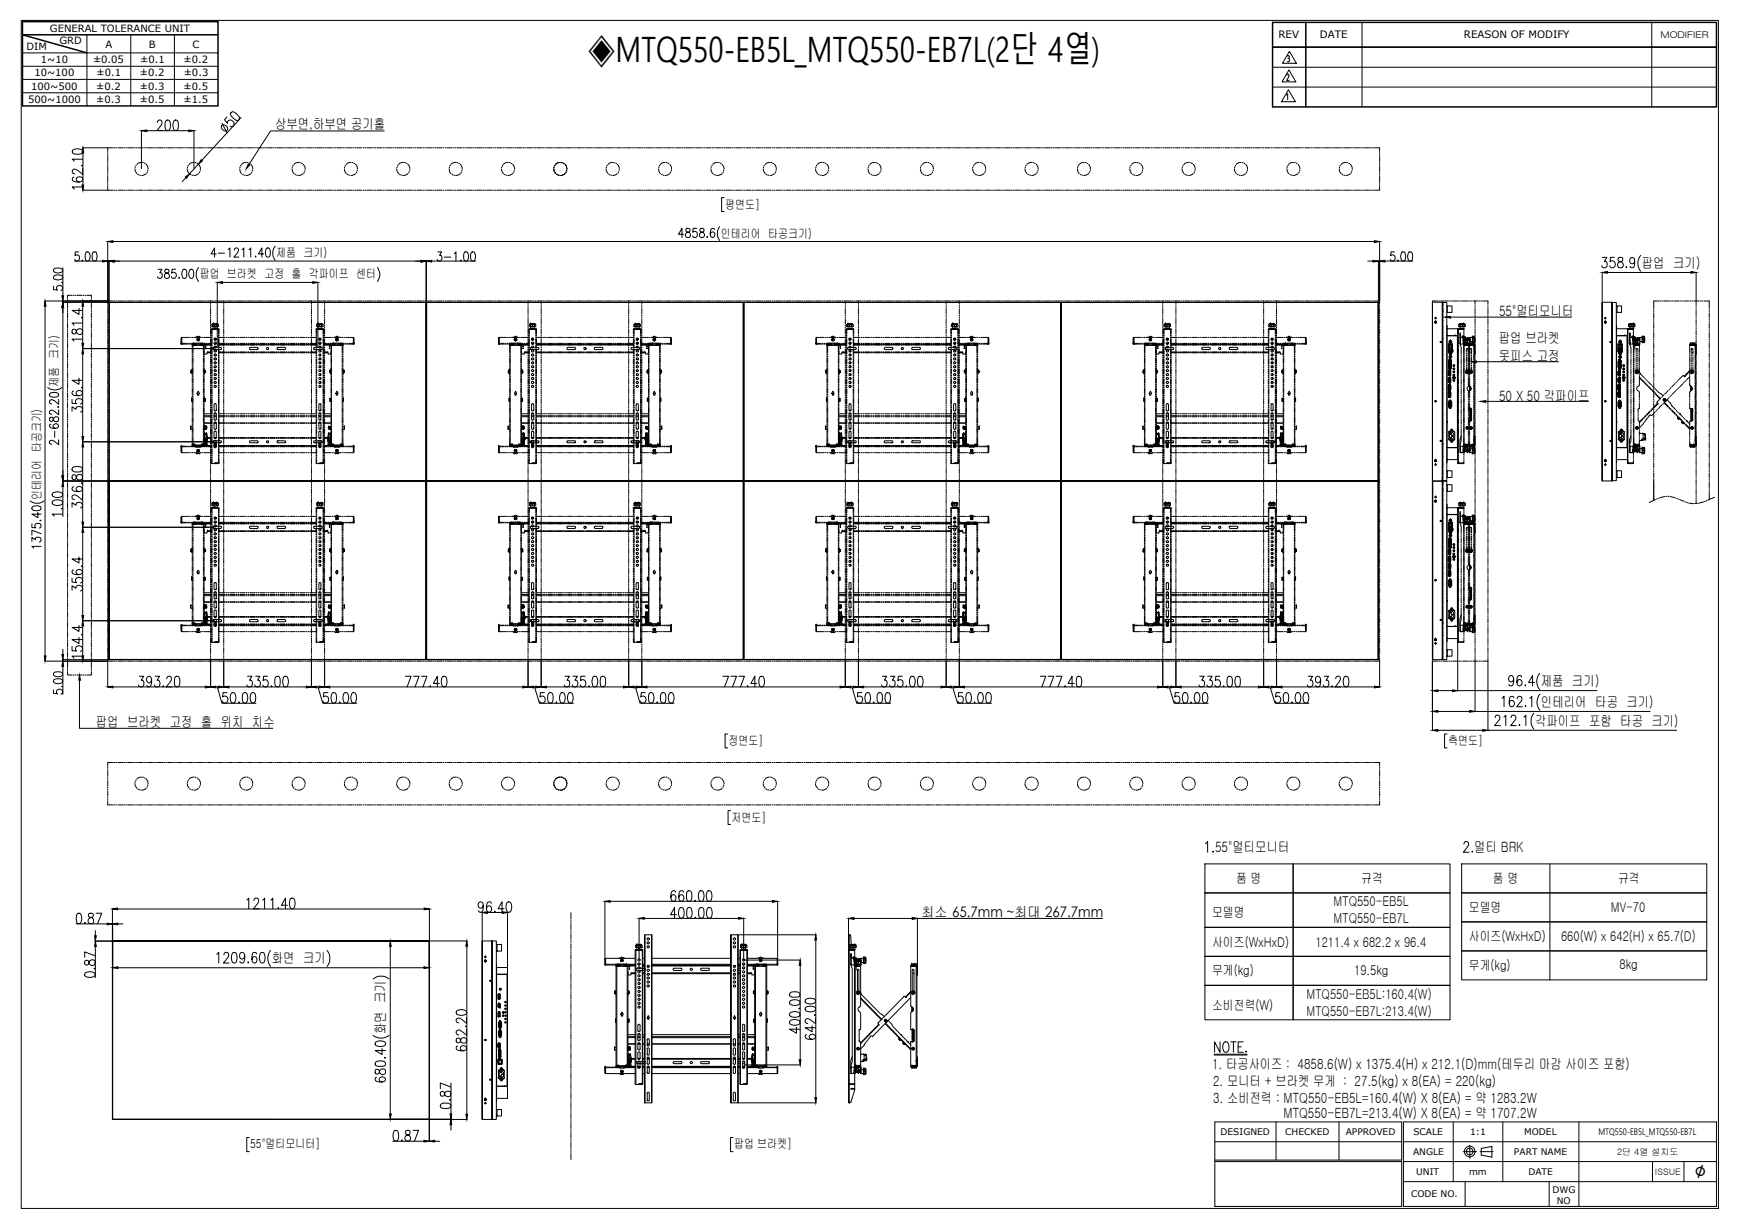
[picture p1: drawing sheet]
<svg xmlns="http://www.w3.org/2000/svg" width="297mm" height="210mm" viewBox="0 0 297 210" stroke-linecap="round" stroke-linejoin="round" font-family="sans-serif">
<defs><g id="words">
<text font-size="6" x="100.4" y="10.6">◈MTQ550-EB5L_MTQ550-EB7L(2단 4열)</text>
<text font-size="3.5" x="289.5" y="201.2">∅</text>
<g font-size="2.4">
<text x="47" y="22.1">상부면,하부면 공기홀</text>
<text x="280.4" y="45.7">팝업 크기)</text>
<text x="256.1" y="53.9">55&quot;멀티모니터</text>
<text x="256" y="58.6">팝업 브라켓</text>
<text x="256" y="61.6">못피스 고정</text>
<text x="256.1" y="68.4">50 X 50 각파이프</text>
<text x="263.2" y="117.2">제품 크기)</text>
<text x="16.4" y="124.2">팝업 브라켓 고정 홀 위치 치수</text>
<text x="262.2" y="123.9">각파이프 포함 타공 크기)</text>
<text x="263.2" y="120.7">인테리어 타공 크기)</text>
<text x="207.5" y="145.5">55&quot;멀티모니터</text>
<text x="251.8" y="145.6">멀티 BRK</text>
<text x="157.4" y="156.6">최소 65.7mm ~최대 267.7mm</text>
<text x="46.4" y="164.5">화면 크기</text>
<text x="65.9" y="176.6" transform="rotate(-90 65.9 176.6)">화면 크기</text>
<text x="207" y="182.6">1. 타공사이즈 : 4858.6(W) x 1375.4(H) x 212.1(D)mm(테두리 마감 사이즈 포함)</text>
<text x="207.2" y="185.6">2. 모니터 + 브라켓 무게 : 27.5(kg) x 8(EA) = 220(kg)</text>
<text x="207.2" y="188.4">3. 소비전력 : MTQ550-EB5L=160.4(W) X 8(EA) = 약 1283.2W</text>
<text x="219.2" y="191">MTQ550-EB7L=213.4(W) X 8(EA) = 약 1707.2W</text>
</g>
<g font-size="2.3">
<text x="211.1" y="150.8">품 명</text>
<text x="227.8" y="154.8">MTQ550-EB5L</text>
<text x="232.5" y="150.8">규격</text>
<text x="250.9" y="155.8">모델명</text>
<text x="255" y="150.8">품 명</text>
<text x="275.2" y="155.8">MV-70</text>
<text x="276.4" y="150.8">규격</text>
<text x="207" y="156.6">모델명</text>
<text x="207" y="161.7">사이즈(WxHxD)</text>
<text x="224.7" y="161.7">1211.4 x 682.2 x 96.4</text>
<text x="227.8" y="157.6">MTQ550-EB7L</text>
<text x="250.9" y="160.8">사이즈(WxHxD)</text>
<text x="266.6" y="160.8">660(W) x 642(H) x 65.7(D)</text>
<text x="207" y="166.6">무게(kg)</text>
<text x="231.3" y="166.5">19.5kg</text>
<text x="250.9" y="165.7">무게(kg)</text>
<text x="276.6" y="165.6">8kg</text>
<text x="207" y="172.5">소비전력(W)</text>
<text x="223.2" y="170.6">MTQ550-EB5L:160.4(W)</text>
<text x="223.2" y="173.6">MTQ550-EB7L:213.4(W)</text>
</g>
<g font-size="2.1">
<text x="123.9" y="35.6">평면도]</text>
<text x="123.1" y="40.6">인테리어 타공크기)</text>
<text x="34.1" y="47.6">팝업 브라켓 고정 홀 각파이프 센터</text>
<text x="47.2" y="43.9">제품 크기)</text>
<text x="10" y="66" transform="rotate(-90 10 66)">제품 크기)</text>
<text x="7" y="85.4" transform="rotate(-90 7 85.4)">인테리어 타공크기)</text>
<text x="124.4" y="127.2">정면도]</text>
<text x="247.3" y="127.2">측면도]</text>
<text x="125" y="140.3">저면도]</text>
<text x="42.7" y="196.1">55&quot;멀티모니터]</text>
<text x="125.4" y="196.1">팝업 브라켓]</text>
</g>
<g font-size="1.8">
<text x="218.4" y="6.5">REV</text>
<text x="225.5" y="6.5">DATE</text>
<text x="250" y="6.5">REASON OF MODIFY</text>
</g>
<g font-size="1.7">
<text x="8.5" y="5.4">GENERAL TOLERANCE UNIT</text>
<text x="4.5" y="8.5">DIM</text>
<text x="7" y="10.8">1~10</text>
<text x="10.1" y="7.5">GRD</text>
<text x="15.9" y="10.8">±0.05</text>
<text x="18" y="8.1">A</text>
<text x="23.9" y="10.8">±0.1</text>
<text x="25.4" y="8.1">B</text>
<text x="31.4" y="10.8">±0.2</text>
<text x="32.9" y="8.1">C</text>
<text x="4.8" y="17.6">500~1000</text>
<text x="5.3" y="15.3">100~500</text>
<text x="5.9" y="13.1">10~100</text>
<text x="16.5" y="15.3">±0.2</text>
<text x="16.5" y="17.6">±0.3</text>
<text x="16.5" y="13.1">±0.1</text>
<text x="23.9" y="13.1">±0.2</text>
<text x="23.9" y="15.3">±0.3</text>
<text x="23.9" y="17.6">±0.5</text>
<text x="31.4" y="15.3">±0.5</text>
<text x="31.4" y="17.6">±1.5</text>
<text x="31.4" y="13.1">±0.3</text>
</g>
<g font-size="1.6">
<text x="283.6" y="6.4">MODIFIER</text>
<text x="208.5" y="193.9">DESIGNED</text>
<text x="219.5" y="193.9">CHECKED</text>
<text x="229.9" y="193.9">APPROVED</text>
<text x="241.4" y="197.3">ANGLE</text>
<text x="241.4" y="193.9">SCALE</text>
<text x="251.1" y="193.9">1:1</text>
<text x="258.6" y="197.3">PART NAME</text>
<text x="260.3" y="193.9">MODEL</text>
<text x="273" y="193.8">MTQ550-EB5L_MTQ550-EB7L</text>
<text x="241.9" y="200.7">UNIT</text>
<text x="250.9" y="200.7">mm</text>
<text x="261.1" y="200.7">DATE</text>
<text x="265.2" y="203.7">DWG</text>
<text x="241" y="204.5">CODE NO.</text>
<text x="265.9" y="205.6">NO</text>
</g>
<g font-size="1.5">
<text x="276.2" y="197.2">2단 4열 설치도</text>
<text x="282.7" y="200.7">ISSUE</text>
</g>
</g></defs>
<!-- layer: 0 -->
<g fill="none" stroke="#000" stroke-width=".17">
<path d="M3.6 3.5h289.9v202.9h-289.9zM38.8 20l-.5 .5 .5 .6a.59 .59 0 0 1 .9-.5 .59 .59 0 0 1 .1 1h-.5M39.5 19.2a.8 .8 0 0 1 1 .4l.3 .3a.45 .45 0 0 1-.3 .7l-.6-.4a.8 .8 0 0 1-.5-.9zM12.4 25.6a1.6 1.6 0 0 1 1.6 0l.1 .4a.82 .82 0 0 1-1 .3l-.7-.1zM12.6 30.2a.4 .4 0 0 0-.2 .7 1.18 1.18 0 0 0 1.7-.2 .52 .52 0 0 0-.6-.5 .52 .52 0 0 0-.4 .7l.4 .2M14 28.2v.1zM14.1 28.8v1l-.8-.7a.51 .51 0 0 0-.6-.2 .51 .51 0 0 0-.4 .5l.2 .2 .3 .1M14.1 31.9h-1.8l.4 .4M14.1 27.2h-1.8l.4 .3M14.1 32.5h5.1M14.1 25.2h5.1M14.2 26.1v5.5"/>
<path d="M18.4 25.2v.7M18.4 26v.2M18.4 26.4v.2M18.4 26.7v.9M18.4 27.7v.2M18.4 28.1v.2M18.4 28.4v.9M18.4 29.4v.2M18.4 29.8v.1M18.4 30.1v.9M18.4 31.2v.1M18.4 31.5v.2"/>
<path d="M18.4 31.8v.7M19.4 32.5h.2M19.4 25.2h.2M19.8 32.5h.1M19.8 25.2h.1M20.1 32.5h.9M20.1 25.2h.9M21.2 32.5h.1M21.2 25.2h.1M21.5 32.5h.2M21.5 25.2h.2M21.8 32.5h.9"/>
<path d="M21.8 25.2h.9M22.8 32.5h.2M22.8 25.2h.2M23.1 28.8v.4l.3 .4M23.1 28.5v.2M23.2 32.5h.2M23.2 25.2h.2M23.3 28.2l-.1 .1M23.5 29.8l.2 .1M23.5 32.5h.9M23.5 25.2h.9M23.8 29.9h.2"/>
<path d="M24.2 27.7l-.6 .2-.2 .2M24.2 22.3v6.5M24.3 27.7l.2 .1M24.5 32.5h.2M24.5 25.2h.2M24.7 27.9l.1 .1M24.9 32.5h.1M24.9 25.2h.1M25 28.1l.2 .3 .1 .4M25 29.6l-.8 .4M25.1 22.3h7.1M25.2 29.4l-.1 .1"/>
<path d="M25.2 32.5h.9M25.2 25.2h.9M25.3 29l-.1 .2M26.2 32.5h.2M26.2 25.2h.2M26.6 32.5h.1M26.6 25.2h.1M26.9 20.9l.1-.2a.42 .42 0 0 1 .5-.1 .42 .42 0 0 1 .1 .6l-.8 1.1h1M26.9 32.5h.9M26.9 25.2h.9M28 32.5h.1M28 25.2h.1"/>
<path d="M28.3 32.5h.2M28.3 25.2h.2M28.4 20.6l.3-.1a1.21 1.21 0 0 1 0 1.8h-.1a1.34 1.34 0 0 1-.2-1.7zM28.6 32.5h.9M28.6 25.2h.9M29.7 32.5h.1M29.7 25.2h.1M29.7 20.6l.4-.1a.82 .82 0 0 1 .4 1l-.2 .7-.3 .1a1.05 1.05 0 0 1-.4-1.5zM30 32.5h.2M30 25.2h.2M30.3 32.5h.9M30.3 25.2h.9"/>
<path d="M31.4 32.5h.1M31.4 25.2h.1M31.7 32.5h.2M31.7 25.2h.2M31.8 30.3l-.7 .7M32 28.8v.4l.3 .4M32 32.5h.9M32 25.2h.9M32.1 28.5l-.1 .2M32.2 28.2l-.1 .1M32.5 29.8l.1 .1M32.8 29.9h.2"/>
<path d="M33 32.5h.2M33 25.2h.2M33.1 27.7l-.6 .2-.2 .2M33.1 22.3v6.5M33.3 27.7l.2 .1M33.4 32.5h.2M33.4 25.2h.2M33.6 27.9l.2 .1M33.7 32.5h.9M33.7 25.2h.9M33.9 28l-1.5 1.7M33.9 28.1l.2 .3 .1 .4"/>
<path d="M33.9 29.6l-.8 .4M34.1 29.4l-.1 .1M34.2 29v.2M34.8 32.5h.2M34.8 25.2h.2M35.1 32.5h.2M35.1 25.2h.2M35.5 32.5h.8M35.5 25.2h.8M36.5 32.5h.1M36.5 25.2h.1M36.8 32.5h.2"/>
<path d="M36.8 25.2h.2M37.2 32.5h.8M37.2 25.2h.8M37.9 21.1l.9 1.6M38 21.4a.64 .64 0 0 1 .7 .1 .64 .64 0 0 1 0 .8 .66 .66 0 0 1-.7-.2 .66 .66 0 0 1 0-.7zM38.2 32.5h.1M38.2 25.2h.1M38.5 32.5h.2M38.5 25.2h.2M38.8 32.5h.9M38.8 25.2h.9M39.9 32.5h.1"/>
<path d="M39.9 25.2h.1M40.2 32.5h.2M40.2 25.2h.2M40.5 32.5h.9M40.5 25.2h.9M41 28.8v.6l.3 .2M41 28.5v.2M41.2 28.2l-.2 .1M41.2 20.1l-6.7 7.3M41.4 29.8l.2 .1M41.6 32.5h.2M41.6 25.2h.2"/>
<path d="M41.7 29.9h.2M41.9 32.5h.2M41.9 25.2h.2M42.1 27.7l-.4 .1-.4 .3M42.2 27.7l.2 .1M42.3 32.5h.8M42.3 25.2h.8M42.6 27.9l.1 .1M42.9 29.6l-.8 .4M42.9 28.1l.3 .7M43 29.4v.1M43.2 29l-.1 .2"/>
<path d="M43.3 32.5h.2M43.3 25.2h.2M43.6 32.5h.2M43.6 25.2h.2M44 32.5h.8M44 25.2h.8M45 32.5h.2M45 25.2h.2M45.3 32.5h.2M45.3 25.2h.2M45.7 32.5h.8M45.7 25.2h.8"/>
<path d="M46.7 32.5h.1M46.7 25.2h.1M47 32.5h.2M47 25.2h.2M47.4 32.5h.8M47.4 25.2h.8M48.4 32.5h.2M48.4 25.2h.2M48.8 32.5h.1M48.8 25.2h.1M49.1 32.5h.8M49.1 25.2h.8"/>
<path d="M49.9 28.8v.4l.3 .4M49.9 28.5v.2M50.1 32.5h.2M50.1 25.2h.2M50.1 28.2l-.1 .1M50.4 29.8l.1 .1M50.4 32.5h.2M50.4 25.2h.2M50.7 29.9h.1M50.8 32.5h.8M50.8 25.2h.8M51 27.7l-.6 .2-.2 .2"/>
<path d="M51.2 27.7l.1 .1M51.5 27.9l.2 .1M51.8 28.1l.3 .3v.4M51.8 29.6l-.8 .4M51.8 32.5h.2M51.8 25.2h.2M52 29.4l-.1 .1M52.1 29v.2M52.1 32.5h.2M52.1 25.2h.2M52.5 32.5h.8M52.5 25.2h.8"/>
<path d="M53.5 32.5h.2M53.5 25.2h.2M53.8 32.5h.2M53.8 25.2h.2M54.2 32.5h.9M54.2 25.2h.9M55.2 32.5h.2M55.2 25.2h.2M55.6 32.5h.1M55.6 25.2h.1M55.9 32.5h.9M55.9 25.2h.9"/>
<path d="M56.9 32.5h.2M56.9 25.2h.2M57.3 32.5h.1M57.3 25.2h.1M57.6 32.5h.8M57.6 25.2h.8M58.6 32.5h.2M58.6 25.2h.2M58.8 28.8l.1 .4 .3 .4M58.9 28.5l-.1 .2M59 32.5h.1M59 25.2h.1"/>
<path d="M59 28.2v.1M59.3 29.8l.2 .1M59.3 32.5h.8M59.3 25.2h.8M59.6 29.9h.2M59.9 27.7l-.5 .2-.2 .2M60.1 27.7l.2 .1M60.3 32.5h.2M60.3 25.2h.2M60.4 27.9l.2 .1M60.6 32.5h.2M60.6 25.2h.2"/>
<path d="M60.7 28.1l.3 .3 .1 .4M60.7 29.6l-.7 .4M60.9 29.4v.1M61 32.5h.8M61 25.2h.8M61 29v.2M62 32.5h.2M62 25.2h.2M62.4 32.5h.2M62.4 25.2h.2M62.7 32.5h.9M62.7 25.2h.9"/>
<path d="M63.7 32.5h.2M63.7 25.2h.2M64.1 32.5h.1M64.1 25.2h.1M64.4 32.5h.9M64.4 25.2h.9M65.4 32.5h.2M65.4 25.2h.2M65.6 22.4h-19.4l-3.7 5.7M65.8 32.5h.1M65.8 25.2h.1M66.1 32.5h.9"/>
<path d="M66.1 25.2h.9M67.1 32.5h.2M67.1 25.2h.2M67.5 32.5h.1M67.5 25.2h.1M67.8 28.8v.4l.3 .4M67.8 32.5h.9M67.8 25.2h.9M67.8 28.5v.2M68 28.2l-.1 .1M68.2 29.8l.2 .1M68.6 29.9h.1"/>
<path d="M68.8 32.5h.2M68.8 25.2h.2M68.9 27.7l-.6 .2-.2 .2M69.1 27.7l.1 .1M69.2 32.5h.2M69.2 25.2h.2M69.4 27.9l.1 .1M69.5 32.5h.9M69.5 25.2h.9M69.7 28.1l.2 .3 .1 .4M69.7 29.6l-.8 .4M69.9 29.4l-.1 .1"/>
<path d="M70 29v.2M70.6 32.5h.1M70.6 25.2h.1M70.9 32.5h.2M70.9 25.2h.2M71.2 32.5h.9M71.2 25.2h.9M72.2 32.5h.2M72.2 25.2h.2M72.6 32.5h.2M72.6 25.2h.2M72.9 32.5h.9"/>
<path d="M72.9 25.2h.9M73.9 32.5h.2M73.9 25.2h.2M74.3 32.5h.2M74.3 25.2h.2M74.6 32.5h.9M74.6 25.2h.9M75.6 32.5h.2M75.6 25.2h.2M76 32.5h.2M76 25.2h.2M76.4 32.5h.8"/>
<path d="M76.4 25.2h.8M76.7 28.8l.1 .6 .2 .2M76.8 28.5l-.1 .2M76.9 28.2l-.1 .1M77.2 29.8l.1 .1M77.4 32.5h.1M77.4 25.2h.1M77.5 29.9h.2M77.7 32.5h.2M77.7 25.2h.2M77.8 27.7l-.3 .1-.5 .3M78 27.7l.2 .1"/>
<path d="M78 32.5h.9M78 25.2h.9M78.3 27.9l.2 .1M78.6 28.1l.3 .7M78.6 29.6l-.8 .4M78.8 29.4l-.1 .1M78.9 29v.2M79.1 32.5h.1M79.1 25.2h.1M79.4 32.5h.2M79.4 25.2h.2M79.7 32.5h.9"/>
<path d="M79.7 25.2h.9M80.8 32.5h.1M80.8 25.2h.1M81.1 32.5h.2M81.1 25.2h.2M81.4 32.5h.9M81.4 25.2h.9M82.5 32.5h.1M82.5 25.2h.1M82.8 32.5h.2M82.8 25.2h.2M83.2 32.5h.8"/>
<path d="M83.2 25.2h.8M84.2 32.5h.2M84.2 25.2h.2M84.5 32.5h.2M84.5 25.2h.2M84.9 32.5h.8M84.9 25.2h.8M85.7 28.8v.4l.3 .4M85.7 28.5v.2M85.9 32.5h.1M85.9 25.2h.1M85.9 28.2l-.1 .1"/>
<path d="M86.1 29.8l.2 .1M86.2 32.5h.2M86.2 25.2h.2M86.4 29.9h.2M86.6 32.5h.8M86.6 25.2h.8M86.8 27.7l-.6 .2-.2 .2M86.9 27.7l.2 .1M87.3 27.9l.1 .1M87.6 32.5h.1M87.6 25.2h.1M87.6 28.1l.2 .3 .1 .4"/>
<path d="M87.6 29.6l-.8 .4M87.8 29.4l-.1 .1M87.9 29l-.1 .2M87.9 32.5h.2M87.9 25.2h.2M88.3 32.5h.8M88.3 25.2h.8M89.3 32.5h.1M89.3 25.2h.1M89.6 32.5h.2M89.6 25.2h.2M90 32.5h.8"/>
<path d="M90 25.2h.8M91 32.5h.2M91 25.2h.2M91.3 32.5h.2M91.3 25.2h.2M91.7 32.5h.8M91.7 25.2h.8M92.7 32.5h.2M92.7 25.2h.2M93 32.5h.2M93 25.2h.2M93.4 32.5h.8"/>
<path d="M93.4 25.2h.8M94.4 32.5h.2M94.4 25.2h.2M94.6 28.8v.4l.3 .4M94.6 28.5v.2M94.7 32.5h.2M94.7 25.2h.2M94.8 28.2l-.1 .1M95.1 29.8l.1 .1M95.1 32.5h.8M95.1 25.2h.8M95.4 29.9h.1"/>
<path d="M95.7 27.7l-.5 .2-.3 .2M95.9 27.7l.2 .1M96.1 32.5h.2M96.1 25.2h.2M96.2 27.9l.2 .1M96.4 32.5h.2M96.4 25.2h.2M96.5 28.1l.3 .3v.4M96.5 29.6l-.8 .4M96.7 29.4l-.1 .1M96.8 32.5h.8M96.8 25.2h.8"/>
<path d="M96.8 29v.2M97.8 32.5h.2M97.8 25.2h.2M98.2 32.5h.1M98.2 25.2h.1M98.5 32.5h.8M98.5 25.2h.8M99.5 32.5h.2M99.5 25.2h.2M99.9 32.5h.1M99.9 25.2h.1M100.2 32.5h.8"/>
<path d="M100.2 25.2h.8M101.2 32.5h.2M101.2 25.2h.2M101.5 32.5h.2M101.5 25.2h.2M101.9 32.5h.8M101.9 25.2h.8M102.9 32.5h.2M102.9 25.2h.2M103.2 32.5h.2M103.2 25.2h.2M103.5 28.8l.1 .4 .3 .4"/>
<path d="M103.6 32.5h.9M103.6 25.2h.9M103.6 28.5v.2M103.7 28.2v.1M104 29.8l.2 .1M104.3 29.9h.2M104.6 32.5h.2M104.6 25.2h.2M104.7 27.7l-.6 .2-.2 .2M104.8 27.7l.2 .1M105 32.5h.1M105 25.2h.1"/>
<path d="M105.2 27.9l.1 .1M105.3 32.5h.9M105.3 25.2h.9M105.4 28.1l.3 .3 .1 .4M105.4 29.6l-.7 .4M105.6 29.4v.1M105.8 29l-.1 .2M106.3 32.5h.2M106.3 25.2h.2M106.7 32.5h.1M106.7 25.2h.1M107 32.5h.9"/>
<path d="M107 25.2h.9M108 32.5h.2M108 25.2h.2M108.4 32.5h.1M108.4 25.2h.1M108.7 32.5h.8M108.7 25.2h.8M109.7 32.5h.2M109.7 25.2h.2M110.1 32.5h.1M110.1 25.2h.1M110.4 32.5h.9"/>
<path d="M110.4 25.2h.9M111.4 32.5h.2M111.4 25.2h.2M111.8 32.5h.2M111.8 25.2h.2M112.1 32.5h.9M112.1 25.2h.9M112.5 28.8l.1 .6 .2 .2M112.6 28.5l-.1 .2M112.7 28.2l-.1 .1M113 29.8l.1 .1M113.1 32.5h.2"/>
<path d="M113.1 25.2h.2M113.3 29.9h.1M113.5 32.5h.2M113.5 25.2h.2M113.6 27.7l-.4 .1-.4 .3M113.8 27.7l.1 .1M113.8 32.5h.9M113.8 25.2h.9M114.1 27.9l.1 .1M114.4 28.1l.3 .7M114.4 29.6l-.8 .4M114.6 29.4l-.1 .1"/>
<path d="M114.7 29v.2M114.8 32.5h.2M114.8 25.2h.2M115.2 32.5h.1M115.2 25.2h.1M115.5 32.5h.9M115.5 25.2h.9M116.5 32.5h.2M116.5 25.2h.2M116.9 32.5h.1M116.9 25.2h.1M117.2 39.1v.3l.1 .2a.49 .49 0 0 1 .6 .5 .49 .49 0 0 1-.5 .5 .52 .52 0 0 1-.3-.7 .52 .52 0 0 1 .6-.3 .32 .32 0 0 0 .1-.5z"/>
<path d="M117.2 32.5h.9M117.2 25.2h.9M118.3 32.5h.1M118.3 25.2h.1M118.6 32.5h.2M118.6 25.2h.2M118.9 32.5h.9M118.9 25.2h.9M119 39h-.6l-.1 .7a.42 .42 0 0 1 .8 0 .49 .49 0 0 1-.1 .7 .49 .49 0 0 1-.7 0v-.1M119.6 39.1a.32 .32 0 0 0 .1 .5 .51 .51 0 0 1 .6 .3 .51 .51 0 0 1-.3 .7 .45 .45 0 0 1-.5-.4 .45 .45 0 0 1 .3-.5l.4-.2 .1-.3a.41 .41 0 0 0-.7-.1zM120 32.5h.1M120 25.2h.1"/>
<path d="M120.3 32.5h.2M120.3 25.2h.2M120.6 32.5h.9M120.6 25.2h.9M121.4 28.8l.1 .4 .3 .4M121.5 28.5l-.1 .2M121.7 32.5h.1M121.7 25.2h.1M121.7 28.2l-.1 .1M121.9 29.8l.1 .1M122 32.5h.2M122 25.2h.2"/>
<path d="M122 39.2l-.3-.2a.92 .92 0 0 0 0 1.6 .5 .5 0 0 0 .4-.5 .5 .5 0 0 0-.4-.5l-.4 .4M122.2 29.9h.2M122.3 32.5h.9M122.3 25.2h.9M122.5 27.7l-.5 .2-.2 .2M122.7 27.7l.2 .1M122.9 38.7a2 2 0 0 0 0 2.4M123 27.9l.2 .1M123.3 28.1l.3 .3 .1 .4M123.3 32.5h.2M123.3 25.2h.2M123.3 29.6l-.8 .4"/>
<path d="M123.6 29.4l-.1 .1M123.6 29v.2M123.7 33.8h-.4v2.3h.4M123.7 32.5h.2M123.7 25.2h.2M124 32.5h.9M124 25.2h.9M125.1 32.5h.2M125.1 25.2h.2M125.4 32.5h.2M125.4 25.2h.2M125.8 32.5h.8"/>
<path d="M125.8 25.2h.8M126.8 32.5h.1M126.8 25.2h.1M127.1 32.5h.2M127.1 25.2h.2M127.5 32.5h.8M127.5 25.2h.8M128.5 32.5h.1M128.5 25.2h.1M128.8 32.5h.2M128.8 25.2h.2M129.1 32.5h.9"/>
<path d="M129.1 25.2h.9M130.2 32.5h.1M130.2 25.2h.1M130.4 28.8v.4l.3 .4M130.4 28.5v.2M130.5 32.5h.2M130.5 25.2h.2M130.6 28.2l-.1 .1M130.8 29.8l.2 .1M130.8 32.5h.9M130.8 25.2h.9M131.1 29.9h.2"/>
<path d="M131.5 27.7l-.6 .2-.2 .2M131.6 27.7l.3 .1M131.9 32.5h.2M131.9 25.2h.2M132 27.9l.2 .1M132.2 32.5h.2M132.2 25.2h.2M132.3 28.1l.2 .3 .1 .4M132.3 29.6l-.8 .4M132.5 29.4l-.1 .1M132.6 29v.2M132.6 32.5h.8"/>
<path d="M132.6 25.2h.8M133.6 32.5h.2M133.6 25.2h.2M133.9 32.5h.2M133.9 25.2h.2M134.3 32.5h.8M134.3 25.2h.8M135.3 32.5h.2M135.3 25.2h.2M135.6 32.5h.2M135.6 25.2h.2M136 32.5h.8"/>
<path d="M136 25.2h.8M137 32.5h.1M137 25.2h.1M137.3 32.5h.2M137.3 25.2h.2M137.7 32.5h.8M137.7 25.2h.8M138.7 32.5h.2M138.7 25.2h.2M139.1 32.5h.1M139.1 25.2h.1M139.3 28.8v.4l.3 .4"/>
<path d="M139.4 28.5l-.1 .2M139.4 32.5h.8M139.4 25.2h.8M139.5 28.2l-.1 .1M139.8 29.8l.1 .1M140.1 29.9h.2M140.4 32.5h.2M140.4 25.2h.2M140.4 27.7l-.5 .2-.3 .2M140.6 27.7l.2 .1M140.7 32.5h.2M140.7 25.2h.2"/>
<path d="M141 27.9l.1 .1M141.1 32.5h.8M141.1 25.2h.8M141.2 29.6l-.8 .4M141.2 28.1l.3 .3v.4M141.4 29.4l-.1 .1M141.5 29v.2M142.1 32.5h.2M142.1 25.2h.2M142.4 32.5h.2M142.4 25.2h.2M142.8 32.5h.8"/>
<path d="M142.8 25.2h.8M143.8 32.5h.2M143.8 25.2h.2M144.1 32.5h.2M144.1 25.2h.2M144.5 32.5h.8M144.5 25.2h.8M145.5 32.5h.2M145.5 25.2h.2M145.9 32.5h.1M145.9 25.2h.1M146.2 32.5h.9"/>
<path d="M146.2 25.2h.9M147.2 32.5h.2M147.2 25.2h.2M147.6 32.5h.1M147.6 25.2h.1M147.9 32.5h.8M147.9 25.2h.8M148.3 28.8l.1 .6 .2 .2M148.3 28.5v.2M148.5 28.2l-.1 .1M148.7 29.8l.2 .1M148.9 32.5h.2"/>
<path d="M148.9 25.2h.2M149 29.9h.2M149.3 32.5h.1M149.3 25.2h.1M149.4 27.7l-.4 .1-.4 .3M149.5 27.7l.2 .1M149.6 32.5h.8M149.6 25.2h.8M149.9 27.9l.1 .1M150.2 28.1l.3 .7M150.2 29.6l-.8 .4M150.4 29.4l-.1 .1"/>
<path d="M150.5 29l-.1 .2M150.6 32.5h.2M150.6 25.2h.2M150.9 32.5h.2M150.9 25.2h.2M151.3 32.5h.8M151.3 25.2h.8M152.3 32.5h.2M152.3 25.2h.2M152.6 32.5h.3M152.6 25.2h.3M153 32.5h.9"/>
<path d="M153 25.2h.9M154 32.5h.2M154 25.2h.2M154.4 32.5h.1M154.4 25.2h.1M154.7 32.5h.9M154.7 25.2h.9M155.7 32.5h.2M155.7 25.2h.2M156.1 32.5h.1M156.1 25.2h.1M156.4 32.5h.9"/>
<path d="M156.4 25.2h.9M157.2 28.8l.1 .4 .3 .4M157.3 28.5l-.1 .2M157.4 32.5h.2M157.4 25.2h.2M157.4 28.2l-.1 .1M157.7 29.8l.1 .1M157.8 32.5h.1M157.8 25.2h.1M158 29.9h.1M158.1 32.5h.8M158.1 25.2h.8"/>
<path d="M158.3 27.7l-.5 .2-.2 .2M158.5 27.7l.2 .1M158.8 27.9l.2 .1M159.1 28.1l.3 .3 .1 .4M159.1 32.5h.2M159.1 25.2h.2M159.1 29.6l-.8 .4M159.3 29.4l-.1 .1M159.4 29v.2M159.5 32.5h.1M159.5 25.2h.1M159.8 32.5h.9"/>
<path d="M159.8 25.2h.9M160.9 32.5h.1M160.9 25.2h.1M161.2 32.5h.2M161.2 25.2h.2M161.5 32.5h.9M161.5 25.2h.9M162.5 32.5h.2M162.5 25.2h.2M162.9 32.5h.2M162.9 25.2h.2M163.2 32.5h.9"/>
<path d="M163.2 25.2h.9M164.2 32.5h.2M164.2 25.2h.2M164.6 32.5h.1M164.6 25.2h.1M164.9 32.5h.9M164.9 25.2h.9M165.9 32.5h.2M165.9 25.2h.2M166.1 28.8l.1 .4 .3 .4M166.2 28.5l-.1 .2M166.3 32.5h.1"/>
<path d="M166.3 25.2h.1M166.4 28.2l-.1 .1M166.6 29.8l.2 .1M166.6 32.5h.9M166.6 25.2h.9M166.9 29.9h.2M167.2 27.7l-.5 .2-.2 .2M167.5 27.7l.1 .1M167.7 32.5h.1M167.7 25.2h.1M167.8 27.9l.1 .1M168 32.5h.2"/>
<path d="M168 25.2h.2M168 28.1l.3 .3 .1 .4M168 29.6l-.7 .4M168.3 29.4l-.1 .1M168.3 29v.2M168.3 32.5h.9M168.3 25.2h.9M169.4 32.5h.1M169.4 25.2h.1M169.7 32.5h.2M169.7 25.2h.2M170 32.5h.9"/>
<path d="M170 25.2h.9M171.1 32.5h.1M171.1 25.2h.1M171.4 32.5h.2M171.4 25.2h.2M171.7 32.5h.9M171.7 25.2h.9M172.7 32.5h.2M172.7 25.2h.2M173.1 32.5h.2M173.1 25.2h.2M173.4 32.5h.9"/>
<path d="M173.4 25.2h.9M174.5 32.5h.2M174.5 25.2h.2M174.8 32.5h.2M174.8 25.2h.2M175.1 28.8v.4l.3 .4M175.2 28.5l-.1 .2M175.2 32.5h.8M175.2 25.2h.8M175.3 28.2l-.1 .1M175.5 29.8l.2 .1M175.9 29.9h.2"/>
<path d="M176.2 32.5h.1M176.2 25.2h.1M176.2 27.7l-.4 .1-.4 .3M176.4 27.7l.2 .1M176.5 32.5h.2M176.5 25.2h.2M176.7 27.9l.2 .1M176.9 32.5h.8M176.9 25.2h.8M177 28.1l.2 .3 .1 .4M177 29.6l-.8 .4M177.2 29.4l-.1 .1"/>
<path d="M177.3 29v.2M177.9 32.5h.1M177.9 25.2h.1M178.2 32.5h.2M178.2 25.2h.2M178.5 32.5h.9M178.5 25.2h.9M179.6 32.5h.1M179.6 25.2h.1M179.9 32.5h.2M179.9 25.2h.2M180.2 32.5h.9"/>
<path d="M180.2 25.2h.9M181.3 32.5h.2M181.3 25.2h.2M181.6 32.5h.2M181.6 25.2h.2M182 32.5h.8M182 25.2h.8M183 32.5h.2M183 25.2h.2M183.3 32.5h.2M183.3 25.2h.2M183.7 32.5h.8"/>
<path d="M183.7 25.2h.8M184.1 28.8v.6l.2 .2M184.1 28.5v.2M184.3 28.2l-.2 .1M184.5 29.8l.1 .1M184.7 32.5h.2M184.7 25.2h.2M184.8 29.9h.2M185 32.5h.2M185 25.2h.2M185.2 27.7l-.4 .1-.5 .3M185.3 27.7l.2 .1"/>
<path d="M185.4 32.5h.8M185.4 25.2h.8M185.7 27.9l.1 .1M186 29.6l-.8 .4M186 28.1l.3 .7M186.1 29.4l-.1 .1M186.3 29l-.1 .2M186.4 32.5h.1M186.4 25.2h.1M186.7 32.5h.2M186.7 25.2h.2M187.1 32.5h.8"/>
<path d="M187.1 25.2h.8M188.1 32.5h.2M188.1 25.2h.2M188.5 32.5h.1M188.5 25.2h.1M188.8 32.5h.8M188.8 25.2h.8M189.8 32.5h.2M189.8 25.2h.2M190.1 32.5h.2M190.1 25.2h.2M190.5 32.5h.8"/>
<path d="M190.5 25.2h.8M191.5 32.5h.2M191.5 25.2h.2M191.8 32.5h.2M191.8 25.2h.2M192.2 32.5h.8M192.2 25.2h.8M193 28.8v.4l.3 .4M193 28.5v.2M193.2 32.5h.2M193.2 25.2h.2M193.2 28.2l-.1 .1"/>
<path d="M193.4 29.8l.2 .1M193.5 32.5h.2M193.5 25.2h.2M193.7 29.9h.2M193.9 32.5h.9M193.9 25.2h.9M194.1 27.7l-.6 .2-.2 .2M194.3 27.7l.1 .1M194.6 27.9l.2 .1M194.9 28.1l.2 .3 .1 .4M194.9 29.6l-.8 .4M194.9 32.5h.2"/>
<path d="M194.9 25.2h.2M195.1 29.4l-.1 .1M195.2 29l-.1 .2M195.3 32.5h.1M195.3 25.2h.1M195.6 32.5h.9M195.6 25.2h.9M196.6 32.5h.2M196.6 25.2h.2M197 32.5h.1M197 25.2h.1M197.3 32.5h.8"/>
<path d="M197.3 25.2h.8M198.3 32.5h.2M198.3 25.2h.2M198.7 32.5h.1M198.7 25.2h.1M199 32.5h.8M199 25.2h.8M200 32.5h.2M200 25.2h.2M200.3 32.5h.2M200.3 25.2h.2M200.7 32.5h.8"/>
<path d="M200.7 25.2h.8M201.7 32.5h.2M201.7 25.2h.2M201.9 28.8l.1 .4 .3 .4M202 28.5l-.1 .2M202.1 32.5h.2M202.1 25.2h.2M202.1 28.2l-.1 .1M202.4 29.8l.2 .1M202.4 32.5h.9M202.4 25.2h.9M202.7 29.9h.2"/>
<path d="M203 27.7l-.5 .2-.2 .2M203.2 27.7l.2 .1M203.4 32.5h.2M203.4 25.2h.2M203.5 27.9l.2 .1M203.8 32.5h.1M203.8 25.2h.1M203.8 28.1l.3 .3 .1 .4M203.8 29.6l-.7 .4M204 29.4l-.1 .1M204.1 32.5h.9M204.1 25.2h.9"/>
<path d="M204.2 29l-.1 .2M205.1 32.5h.2M205.1 25.2h.2M205.5 32.5h.1M205.5 25.2h.1M205.8 32.5h.9M205.8 25.2h.9M206.8 32.5h.2M206.8 25.2h.2M207.2 32.5h.1M207.2 25.2h.1M207.5 32.5h.9"/>
<path d="M207.5 25.2h.9M208.5 32.5h.2M208.5 25.2h.2M208.9 32.5h.2M208.9 25.2h.2M209.2 32.5h.9M209.2 25.2h.9M210.3 32.5h.1M210.3 25.2h.1M210.6 32.5h.2M210.6 25.2h.2M210.8 28.8l.1 .4 .3 .4"/>
<path d="M210.9 28.5v.2M210.9 32.5h.9M210.9 25.2h.9M211.1 28.2l-.1 .1M211.3 29.8l.2 .1M211.7 29.9h.1M211.9 32.5h.2M211.9 25.2h.2M212 27.7l-.4 .1-.4 .3M212.2 27.7l.1 .1M212.3 32.5h.2M212.3 25.2h.2"/>
<path d="M212.5 27.9l.1 .1M212.6 32.5h.9M212.6 25.2h.9M212.8 28.1l.2 .3 .1 .4M212.8 29.6l-.8 .4M213 29.4l-.1 .1M213.1 29l-.1 .2M213.6 32.5h.2M213.6 25.2h.2M214 32.5h.2M214 25.2h.2M214.3 32.5h.9"/>
<path d="M214.3 25.2h.9M215.3 32.5h.2M215.3 25.2h.2M215.7 32.5h.2M215.7 25.2h.2M216.1 32.5h.8M216.1 25.2h.8M217.1 32.5h.1M217.1 25.2h.1M217.4 32.5h.2M217.4 25.2h.2M217.7 32.5h.9"/>
<path d="M217.7 25.2h.9M218.8 32.5h.1M218.8 25.2h.1M219.1 32.5h.2M219.1 25.2h.2M219.4 32.5h.9M219.4 25.2h.9M219.8 28.8l.3 .8M219.9 28.5l-.1 .2M220 28.2l-.1 .1M220.3 29.8l.1 .1M220.5 32.5h.1"/>
<path d="M220.5 25.2h.1M220.6 29.9h.2M220.8 32.5h.2M220.8 25.2h.2M220.9 27.7l-.4 .1-.4 .3M221.1 27.7l.2 .1M221.1 32.5h.9M221.1 25.2h.9M221.4 27.9l.2 .1M221.7 28.1l.3 .7M221.7 29.6l-.8 .4M221.9 29.4l-.1 .1"/>
<path d="M222 29v.2M222.2 32.5h.1M222.2 25.2h.1M222.5 32.5h.2M222.5 25.2h.2M222.9 32.5h.8M222.9 25.2h.8M223.9 32.5h.2M223.9 25.2h.2M224.2 32.5h.2M224.2 25.2h.2M224.6 32.5h.8"/>
<path d="M224.6 25.2h.8M225.6 32.5h.1M225.6 25.2h.1M225.9 32.5h.2M225.9 25.2h.2M226.3 32.5h.8M226.3 25.2h.8M227.3 32.5h.1M227.3 25.2h.1M227.6 32.5h.2M227.6 25.2h.2M228 32.5h.8"/>
<path d="M228 25.2h.8M228.8 28.8v.4l.3 .4M228.8 28.5v.2M229 32.5h.1M229 25.2h.1M229 28.2l-.1 .1M229.2 29.8l.1 .1M229.3 32.5h.2M229.3 25.2h.2M229.5 29.9h.2M229.6 32.5h.9M229.6 25.2h.9"/>
<path d="M229.9 27.7l-.6 .2-.2 .2M230 27.7l.2 .1M230.4 27.9l.1 .1M230.7 29.6l-.8 .4M230.7 28.1l.2 .3 .1 .4M230.7 32.5h.2M230.7 25.2h.2M230.9 29.4l-.1 .1M231 29l-.1 .2M231 32.5h.2M231 25.2h.2M231.4 32.5h.8"/>
<path d="M231.4 25.2h.8M232.4 32.5h.2M232.4 25.2h.2M232.7 32.5h.2M232.7 25.2h.2M233.1 32.5h.8M233.1 25.2h.8M234.1 32.5h.2M234.1 25.2h.2M234.4 32.5h.2M234.4 25.2h.2M234.8 25.2h.9v.7"/>
<path d="M235.7 26v.2M235.7 26.4v.2M235.7 26.7v.9M235.7 27.7v.2M235.7 28.1v.2M235.7 28.4v.9M235.7 29.4v.2M235.7 29.8v.1M235.7 30.1v.9M235.7 31.2v.1M235.7 31.5v.2M235.7 31.8v.7h-.9"/>
<path d="M7.7 51.4h10.7M7.7 52.3v59.7M9.1 48.9v.6h.7a.5 .5 0 0 1 0-.6 .5 .5 0 0 1 .7 0 .5 .5 0 0 1 .1 .6l-.2 .1M9.2 47.1l.6-.1a.69 .69 0 0 1 .9 .3v.1a.92 .92 0 0 1-1.3 .3l-.2-.1-.1-.2zM9.2 45.9l.6-.1a.73 .73 0 0 1 .9 .3v.1a.99 .99 0 0 1-1.6 0zM10.6 48.2l.1 .1zM10.7 51.6h7.9M10.7 45.7v4.8M10.7 51.4v.2M10.7 52.5v28.8M11.5 51.1v.2M11.5 51.4v.2"/>
<path d="M11.5 51.8v.8M11.5 52.8v.2M11.5 53.1v.2M11.5 53.5v.8M11.5 54.5v.2M11.5 54.8v.2M11.5 55.2v.8M11.5 56.2v.2M11.5 56.5v.2M11.5 56.9v.9M11.5 57.9v.2M11.5 58.3v.1"/>
<path d="M11.5 58.6v.9M11.5 59.6v.2M11.5 60v.1M12.3 50.4h-.8v.5M12.4 56.3a.46 .46 0 0 0-.1 .5 .46 .46 0 0 0 .4 .2h.2a.72 .72 0 0 1 .3-.7 .72 .72 0 0 1 .8 0 .53 .53 0 0 1-.2 .8 .53 .53 0 0 1-.7-.4l-.2-.4zM12.5 50.4h.1M12.7 44.6h4.8M12.8 50.4h.2M13.2 50.4h.8M13.4 43h-.5l-.1 .7a.5 .5 0 0 1 .8 .3 .5 .5 0 0 1-.7 .5l-.1-.2M13.5 52.7v1l-1.2-.7h1.8M14 54.2v.1z"/>
<path d="M14 44.5h.1zM14.1 59.5h22.4M14.1 57.9h-1.8l.3 .4M14.1 55.2h-1.8l.3 .4M14.1 52.3v6.3M14.2 50.4h.1M14.5 50.4h.2M14.7 43.1l.3-.1a.98 .98 0 0 1 0 1.6h-.1a1.25 1.25 0 0 1-.2-1.5zM14.8 50.4h.8v.5M15.6 51.1v.2M15.6 51.4v.2M15.6 51.8v.8"/>
<path d="M15.6 52.8v.2M15.6 53.1v.2M15.6 53.5v.8M15.6 54.5v.2M15.6 54.8v.2M15.6 55.2v.8M15.6 56.2v.2M15.6 56.5v.2M15.6 56.9v.9M15.6 57.9v.2M15.6 58.3v.1M15.6 58.6v.9"/>
<path d="M15.6 59.6v.2M15.6 60v.1M15.9 43.1h.5a1.57 1.57 0 0 1 0 1.4l-.3 .1a1.25 1.25 0 0 1-.2-1.5zM18.4 44.6h.2v7M18.4 41.2v10.2M18.4 52.1v.2M18.4 52.4v.2M18.4 52.8v.8M18.4 53.8v.1M18.4 54.1v.2M18.4 54.5v.8M18.4 55.5v.2"/>
<path d="M18.4 55.9v.1M18.4 56.2v.8M18.4 57.2v.2M18.4 57.5v.2M18.4 57.9v.8M18.4 58.9v.2M18.4 59.2v.2M18.4 59.6v.8M18.7 51.7h54.1v30.4h-54.1zM19.2 51.4h-.8v.5M19.3 41.2h215.5M19.4 51.4h.2"/>
<path d="M19.5 44.6h52.4M19.8 51.4h.1M20.1 51.4h.9M21.2 51.4h.1M21.5 51.4h.2M21.8 51.4h.9M22.8 51.4h.2M23.2 51.4h.2M23.5 51.4h.9M24.5 51.4h.2M24.9 51.4h.1M25.2 51.4h.9"/>
<path d="M26.2 51.4h.2M26.6 51.4h.1M26.9 51.4h.9M27 46h.7l-.4 .6a.45 .45 0 0 1 .4 .7 .45 .45 0 0 1-.8 0M28 51.4h.1M28.2 46.1a.32 .32 0 0 0 .1 .5 .51 .51 0 0 1 .6 .3 .51 .51 0 0 1-.3 .7 .45 .45 0 0 1-.5-.4 .45 .45 0 0 1 .3-.5l.4-.2 .1-.3a.41 .41 0 0 0-.7-.1zM28.3 51.4h.2M28.6 51.4h.9M29.7 51.4h.1M30 46h-.6l-.1 .7a.42 .42 0 0 1 .7 0 .48 .48 0 0 1 0 .7 .48 .48 0 0 1-.7-.1M30 51.4h.2M30.3 51.4h.9"/>
<path d="M30.6 47.4v.2zM30.9 58.6l.1 .2 .1-.2M30.9 58.7h.1M31 57.8v1M31.1 57.6v1h.8M31.1 57.6h1.2M31.1 57.6v1M31.1 58.7h.1M31.1 58.8h.1M31.1 58.8h.8M31.1 58.6v.2M31.2 46.1l.3-.1a.69 .69 0 0 1 .4 .9l-.2 .6-.3 .1a.92 .92 0 0 1-.3-1.3z"/>
<path d="M31.4 51.4h.1M31.7 51.4h.2M32 51.4h.9M32 58.8h.2M32 58.6h.2M32.4 58.6h.1M32.4 58.8h.1M32.5 57.6h.2M32.5 46.1l.3-.1a1.06 1.06 0 0 1 0 1.6h-.2a1.07 1.07 0 0 1-.1-1.5zM32.7 58.8h.8M32.7 58.6h1.5M32.8 57.6h.2"/>
<path d="M32.8 58.9l.2 .1M32.8 58.8h.1M32.8 59h.1M32.8 59v1.3M32.8 59h.2M32.9 58.8v.1M32.9 58.8h.4v.1h-.4zM33 59h1.7M33 58.9v1.4M33 51.4h.2M33.1 58.8h.1M33.1 59h.1"/>
<path d="M33.1 58.8h.2M33.2 57.6l.8-.1-.2-.1-.1 .2M33.3 58.8h.1M33.3 59h.1M33.3 58.8v.1M33.3 58.9h-.3M33.4 51.4h.2M33.4 58.9h.9M33.4 57.6h.2M33.5 58.6v.2M33.5 58.9v-.2h.7v.2M33.5 58.6v.1"/>
<path d="M33.6 57.6h.1M33.7 57.9l.2-.1 .1 .2a.14 .14 0 0 0-.2-.1 .14 .14 0 0 0-.1 .1 .14 .14 0 0 0 .2 .1l.1-.1-.1 .1h-.1zM33.7 51.4h.9M33.9 45.7a1.85 1.85 0 0 0 0 2.4M34.1 57.6h.1M34.1 57.6h.2M34.2 57.6h.2M34.2 58.8h.5M34.2 58.6v.1M34.2 58.6v.2M34.2 58.6h.5M34.4 58.8h.4v.1h-.4z"/>
<path d="M34.4 58.8v.2h.2M34.4 58.8h.2M34.4 58.8h.1M34.4 59h.1M34.5 57.6h.2M34.6 58.8h.1M34.6 59h.1M34.6 58.9v.1M34.7 59h.2v1.3M34.7 58.9v1.4M34.8 58.8v.1M34.8 51.4h.2"/>
<path d="M34.9 57.6h1.2M34.9 58.8h.1M34.9 58.6h.2M34.9 58.8h.2M35 59.5l.2-.1-.1 .1zM35 59.1h.2zM35.1 51.4h.2M35.2 58.6h.2M35.2 58.8h.2M35.4 58.9h.1M35.5 51.4h.8M35.6 58.6h.5"/>
<path d="M36 51.4v.5M36 52.1v.2M36 52.4v.2M36 52.8v.8M36 53.8v.1M36 54.1v.2M36 54.5v.8M36 55.5v.2M36 55.9v.1M36 56.2v.8M36 57.2v.2M36 57.5v.2"/>
<path d="M36 57.9v.8M36 58.9v.2M36 59.2v.2M36 59.6v.8M36.1 57.2v.2M36.1 57.6v.2M36.1 57.9v.9h-.5M36.1 58.9v.2M36.1 59.3v.2M36.1 59.6v.9M36.1 58.8l-1.1 .1M36.1 58.9l-1.4 .1"/>
<path d="M36.2 55.4h.2M36.2 56.3v-.2h1.1v.2M36.2 56.1h-.1v.2h.1M36.2 56.3v.8M36.2 57.2v.2M36.2 57.6v.2M36.2 57.9v.9M36.2 58.9v.2M36.2 59.3v.2M36.2 59.6v.9M36.3 55.4l-.1 .4h.2M36.3 55.4l.9-.1-.5 .1v.4h.3"/>
<path d="M36.4 55.3l-.1 .1M36.4 55.4h.2v.4h-.2M36.4 55.4v.4M36.4 55.3h.4M36.4 55.3v.1M36.4 59.4l1.3-.1 .1 .3-1.3 .1-.1-.1zM36.4 55.8v.3h.7M36.4 55.3v.5M36.4 55.3h.1M36.5 51.4h.1M36.6 55.3l.4 .1M36.6 58.6h.3"/>
<path d="M36.6 59.3h.3M36.6 55.8h.1M36.6 56.1h.1M36.6 58.8h.3M36.8 51.4h.2M36.9 56.1h.1M36.9 43.4h-.8l.5-1.1v1.6M36.9 55.3l.1 .1M37 55.4v.4M37 55.4h.1M37.1 55.4h.2M37.1 55.4l-.1 .4"/>
<path d="M37.1 48.2v11.1M37.2 55.3l-.1 .1M37.2 51.4h.8M37.2 55.3l.1 .5h-.2M37.3 43.2h1M37.3 56.1v.2M37.3 56.3v.7M37.3 57.2v.2M37.3 57.5v.2M37.3 57.9v.8M37.3 58.9v.2M37.3 59.2v.2"/>
<path d="M37.3 59.6v.8M37.4 57v-.7h-1.3v.8M37.4 57.2v.2M37.4 57.5v.2M37.4 57.9v.8M37.4 59.2v.2M37.4 59.6v.8M37.4 58.8h1.1M37.4 58.6h1.1M37.4 57.6h1.1M38 48.2h15.4M38.2 51.4h.1"/>
<path d="M38.2 51.4v.5M38.2 52.1v.2M38.2 52.4v.2M38.2 52.8v.8M38.2 53.8v.1M38.2 54.1v.2M38.2 54.5v.8M38.2 55.5v.2M38.2 55.9v.1M38.2 56.2v.8M38.2 57.2v.2M38.2 57.5v.2"/>
<path d="M38.2 57.9v.8M38.2 58.9v.2M38.2 59.2v.2M38.2 59.6v.8M38.5 58.9h-1.1v.2M38.5 51.4h.2M38.6 58.6h.2M38.6 57.6h.2M38.6 58.9h.2M38.6 58.8h.2M38.8 51.4h.9M39 58.6h.1"/>
<path d="M39 57.6h.1M39 42.6l.3-.3v1.6M39 58.9h.1M39 58.8h.1M39.3 58.9h.9M39.3 58.8h.9M39.3 58.6h.9M39.3 57.6h.9M39.9 51.4h.1M40 42.7a.36 .36 0 0 1 .5-.3 .36 .36 0 0 1 .2 .5l-.8 1h.9M40.2 51.4h.2M40.3 58.6h.2"/>
<path d="M40.3 57.6h.2M40.3 58.9h.2M40.3 58.8h.2M40.5 51.4h.9M40.7 58.6h.1M40.7 57.6h.1M40.7 58.9h.1M40.7 58.8h.1M41 58.9h.9M41 58.8h.9M41 58.6h.9M41 57.6h.9"/>
<path d="M41.3 42.6l.3-.3v1.6M41.6 51.4h.2M41.9 51.4h.2M42 58.9h.2M42 58.8h.2M42 58.6h.2M42 57.6h.2M42.3 51.4h.8M42.4 58.6h.1M42.4 57.6h.1M42.4 58.9h.1M42.4 58.8h.1"/>
<path d="M42.5 42.6l.3-.3v1.6M42.7 59.4l1.2-.1 .2 .1v.2l-1.4 .1-.1-.1zM42.7 58.6h.9M42.7 57.6h.9M42.7 58.9h.9M42.7 58.8h.9M43.3 51.4h.2M43.6 43.8h.1zM43.6 51.4h.2M43.8 58.6h.1M43.8 57.6h.1M43.8 58.9h.1"/>
<path d="M43.8 58.8h.1M44 51.4h.8M44.1 58.9h.2M44.1 58.8h.2M44.1 58.6h.2M44.1 57.6h.2M44.4 58.9h.9M44.4 58.8h.9M44.4 58.6h.9M44.4 57.6h.9M45 51.4h.2M45 43.4h-.9l.6-1.1v1.6"/>
<path d="M45.3 51.4h.2M45.5 58.6h.1M45.5 57.6h.1M45.5 58.9h.1M45.5 58.8h.1M45.5 42.4l.3-.1a1.06 1.06 0 0 1 0 1.6h-.1a.92 .92 0 0 1-.3-1.3zM45.7 51.4h.8M45.8 58.9h.2M45.8 58.8h.2M45.8 58.6h.2M45.8 57.6h.2M46.1 58.9h.9"/>
<path d="M46.1 58.8h.9M46.1 58.6h.9M46.1 57.6h.9M46.7 51.4h.1M47 42.1a1.85 1.85 0 0 0 0 2.3M47 51.4h.2M47.1 58.6h.2M47.1 57.6h.2M47.1 58.9h.2M47.1 58.8h.2M47.4 51.4h.8M47.4 59.4l1.2-.1 .2 .3-.1 .1h-1.3l-.1-.1z"/>
<path d="M47.5 58.6h.2M47.5 57.6h.2M47.5 58.9h.2M47.5 58.8h.2M47.8 58.9h.9M47.8 58.8h.9M47.8 58.6h.9M47.8 57.6h.9M48.4 51.4h.2M48.8 51.4h.1M48.8 58.9h.2M48.8 58.8h.2"/>
<path d="M48.8 58.6h.2M48.8 57.6h.2M49.1 51.4h.8M49.2 58.6h.1M49.2 57.6h.1M49.2 58.9h.1M49.2 58.8h.1M49.5 58.9h.9M49.5 58.8h.9M49.5 58.6h.9M49.5 57.6h.9M50.1 51.4h.2"/>
<path d="M50.4 51.4h.2M50.6 58.9h.1M50.6 58.8h.1M50.6 58.6h.1M50.6 57.6h.1M50.8 51.4h.8M50.9 58.6h.2M50.9 57.6h.2M50.9 58.9h.2M50.9 58.8h.2M51.3 58.6h.8M51.3 57.6h.8"/>
<path d="M51.3 58.9h.8M51.3 58.8h.8M51.8 51.4h.2M52.1 51.4h.2M52.3 58.6h.1M52.3 57.6h.1M52.3 58.9h.1M52.3 58.8h.1M52.5 51.4h.8M52.6 58.9h.2M52.6 58.8h.2M52.6 58.6h.2"/>
<path d="M52.6 57.6h.2M52.9 58.9h1.1M52.9 58.8h1.1M52.9 58.6h1.1M52.9 57.6h1.1M53.2 51.4v.5M53.2 52.1v.2M53.2 52.4v.2M53.2 52.8v.8M53.2 53.8v.1M53.2 54.1v.2M53.2 54.5v.8"/>
<path d="M53.2 55.5v.2M53.2 55.9v.1M53.2 56.2v.8M53.2 57.2v.2M53.2 57.5v.2M53.2 57.9v.8M53.2 58.9v.2M53.2 59.2v.2M53.2 59.6v.8M53.5 51.4h.2M53.6 59.4l1.3-.1 .2 .3-.2 .1h-1.2zM53.8 51.4h.2"/>
<path d="M54 57.2v.2M54 57.6v.2M54 57.9v.9h-1.1M54 58.9v.2M54 59.3v.2M54 59.6v.9M54.1 55.4h.2M54.1 56.1h1.1v.2h-1.1zM54.1 56.1v.2M54.1 56.3v.8M54.1 57.2v.2M54.1 57.6v.2"/>
<path d="M54.1 57.9v.9M54.1 58.9v.2M54.1 59.3v.2M54.1 59.6v.9M54.1 56.3l-.1 .8M54.1 55.4v.4h.2v-.4M54.1 55.4l1-.1v.1h-.5v.4h.3M54.2 51.4h.9M54.2 55.3l.1 .1M54.2 55.3h.5M54.2 55.3l-.1 .1M54.3 55.4h.1"/>
<path d="M54.3 48.2v11.1M54.3 55.3v.5h.3l-.1-.4h-.2M54.3 55.3h.1M54.5 58.6h.3M54.5 59.3h.3M54.5 55.3l.4 .1M54.5 56.1h.1M54.6 55.8h.1M54.6 58.8h.2M54.8 56.1h.1M54.8 55.3l.1 .1M54.9 55.4h.1"/>
<path d="M54.9 55.4v.4M55 55.4h.2M55 55.4l-.1 .4M55 55.3v.1M55.1 55.3l.1 .1v.4h-.2v.3h-.7M55.2 56.1v.2M55.2 56.3l.1 .7M55.2 56.3v.7M55.2 57.2v.2M55.2 57.5v.2M55.2 57.9v.8M55.2 58.9v.2"/>
<path d="M55.2 59.2v.2M55.2 59.6v.8M55.2 51.4h.2M55.3 58.6h.5M55.3 57.2v.2M55.3 57.5v.2M55.3 57.9v.8M55.3 59.2v.2M55.3 59.6v.8M55.3 58.8h.5M55.3 58.8h1.2M55.3 57.6h1.2"/>
<path d="M55.4 51.4v.5M55.4 52.1v.2M55.4 52.4v.2M55.4 52.8v.8M55.4 53.8v.1M55.4 54.1v.2M55.4 54.5v.8M55.4 55.5v.2M55.4 55.9v.1M55.4 56.2v.8M55.4 57.2v.2M55.4 57.5v.2"/>
<path d="M55.4 57.9v.8M55.4 58.9v.2M55.4 59.2v.2M55.4 59.6v.8M55.6 51.4h.1M55.9 51.4h.9M56 58.6h.2M56 58.8h.2M56 58.9h.1M56.2 59.1l.1 .1zM56.2 59.4l.1 .1zM56.3 58.8h.2"/>
<path d="M56.3 58.6h.2M56.4 58.8v.1M56.5 58.8h.1M56.6 58.8v.2M56.6 59h1.8M56.6 59l-1.3-.1v.2M56.6 58.8h.4v.1h-.4zM56.7 58.8h.5M56.7 58.6h.5M56.7 57.6h.2M56.8 58.8h.1M56.8 59h.1"/>
<path d="M56.8 58.8h.2M56.9 51.4h.2M57 58.8h.1M57 59h.1M57 58.8v.2l-.2-.1M57.1 57.6h.1M57.1 57.6h.2a.21 .21 0 0 1 .2-.2 .21 .21 0 0 1 .2 .2M57.1 58.9h.9M57.2 58.6v.2M57.2 58.6h1.5M57.2 58.9v-.2h.7v.2M57.2 58.6v.1"/>
<path d="M57.3 51.4h.1M57.4 57.6h.8M57.6 51.4h.8M57.8 57.6h.2M57.9 58.6v.1M57.9 58.8h.8M57.9 58.6v.2M58.1 58.8h.3v.1h-.3zM58.1 58.8v.2h.2M58.2 59h.1M58.2 58.8h.1M58.3 59h.1"/>
<path d="M58.3 58.8h.1M58.3 58.9v.1M58.4 57.6h.2M58.4 58.8h.2v.1h-.2v1.4M58.4 59h.2M58.6 58.9l-.2 .1M58.6 58.8h.1M58.6 59h.1M58.6 59v1.3M58.6 51.4h.2M58.7 57.6h.2M58.9 58.6h.1"/>
<path d="M58.9 58.8h.1M59 51.4h.1M59.1 57.6h1.3M59.2 58.6h.2M59.2 58.8h.2M59.3 51.4h.8M59.5 58.8h.9M59.5 58.6h.9M60.3 51.4h.2M60.4 57.6v1M60.4 58.6v.2v-.2M60.4 58.8h.1"/>
<path d="M60.4 58.7h.1M60.4 57.6v1.2M60.4 57.8v.8M60.4 58.6h.1M60.4 58.6v.2M60.6 51.4h.2M61 51.4h.8M62 51.4h.2M62.4 51.4h.2M62.7 51.4h.9M63.7 51.4h.2M64.1 51.4h.1"/>
<path d="M64.4 51.4h.9M64.5 45.7a1.85 1.85 0 0 1 0 2.4M65.4 51.4h.2M65.8 51.4h.1M66.1 51.4h.9M67.1 51.4h.2M67.5 51.4h.1M67.8 51.4h.9M68.8 51.4h.2M69.2 51.4h.2M69.5 51.4h.9M70.6 51.4h.1"/>
<path d="M70.9 51.4h.2M71.2 51.4h.9M72.2 51.4h.2M72.6 51.4h.2M72.8 51.6v-7v7M72.9 51.7h54v30.4h-54zM72.9 51.4h.9M73.7 44.6h7.6M73.9 51.4h.2M74.3 51.4h.2M74.6 51.4h.9M74.8 43h.6l-.3 .6a.45 .45 0 0 1 .3 .7 .45 .45 0 0 1-.7 0"/>
<path d="M75.6 51.4h.2M75.9 43.9h1.1M76 51.4h.2M76.4 51.4h.8M77.4 51.4h.1M77.6 43.3l.3-.3v1.6M77.7 51.4h.2M78 51.4h.9M78.6 44.5h.2zM79.1 51.4h.1M79.4 43.1l.3-.1a.98 .98 0 0 1 0 1.6h-.2a1.25 1.25 0 0 1-.1-1.5zM79.4 51.4h.2"/>
<path d="M79.7 51.4h.9M80.5 43.1h.6a1.57 1.57 0 0 1 0 1.4l-.4 .1a1.25 1.25 0 0 1-.2-1.5zM80.8 51.4h.1M81.1 51.4h.2M81.4 51.4h.9M82.5 51.4h.1M82.8 51.4h.2M83.2 51.4h.8M84.2 51.4h.2M84.5 51.4h.2M84.9 51.4h.8M85.2 58.6v.2v-.2"/>
<path d="M85.2 58.7h.1M85.2 58.8h.1M85.2 57.8v1M85.2 58.6h.1M85.2 58.8h.8M85.3 57.6v1h.7M85.3 57.6h1.2M85.3 57.6h-.1v1h.1v.2M85.9 51.4h.1M86.2 58.6h.2M86.2 51.4h.2M86.2 58.8h.2"/>
<path d="M86.6 51.4h.8M86.6 58.8h.1M86.6 58.6h.1M86.7 57.6h.2M86.9 58.8h.8M86.9 58.6h2.1M87 57.6h.2M87.1 58.9l.1 .1M87.1 58.8h.1M87.1 59h.1M87.1 59v1.3M87.2 58.8h.3v.1h-.3z"/>
<path d="M87.2 59h1.8M87.2 58.8v1.5M87.3 58.9l.2 .1M87.3 58.8h.2M87.3 58.8h.1M87.3 59h.1M87.4 57.6h.8M87.5 58.8h.1M87.5 59h.1M87.5 58.8h.1v.1h-.1M87.5 58.9v.1M87.6 51.4h.1"/>
<path d="M87.6 58.9h.9M87.6 57.6h.3a.16 .16 0 0 1 .2-.2 .16 .16 0 0 1 .1 .2h.3M87.7 58.6v.2M87.7 58.9v-.2h.7v.2M87.7 58.6v.1M87.9 51.4h.2M88 57.9l.1-.1 .1 .2a.13 .13 0 0 0-.1-.1 .13 .13 0 0 0-.1 .2 .13 .13 0 0 0 .2 0v-.1v.1h-.3zM88 57.8l-.1 .2 .1 .2M88.1 57.8l.2 .1v.2l-.2 .1M88.3 51.4h.8M88.4 57.6h.1M88.4 58.6v.2h.7l-.1 1.5"/>
<path d="M88.4 58.7h.1M88.6 58.8h.1M88.6 59h.1M88.6 58.8h.4v.1h-.4zM88.6 58.8v.2M88.6 59h.2M88.7 58.8h.1M88.7 57.6h.2M88.8 58.8h.1M88.8 59h.1M88.8 58.9v.1M89 59l.1 1.3"/>
<path d="M89.1 58.8h.1M89.1 57.6h1.2M89.1 58.8h.2M89.1 58.6h.2M89.3 59.5h.1zM89.3 59.1l.1 .1zM89.3 51.4h.1M89.5 58.6h.1M89.5 58.8h.1M89.6 58.9h.1M89.6 51.4h.2M89.8 58.6h.5"/>
<path d="M90 51.4h.8M90.2 51.4v.5M90.2 52.1v.2M90.2 52.4v.2M90.2 52.8v.8M90.2 53.8v.1M90.2 54.1v.2M90.2 54.5v.8M90.2 55.5v.2M90.2 55.9v.1M90.2 56.2v.8M90.2 57.2v.2"/>
<path d="M90.2 57.5v.2M90.2 57.9v.8M90.2 58.9v.2M90.2 59.2v.2M90.2 59.6v.8M90.3 58.8l-1.1 .1M90.3 58.9l-1.3 .1M90.3 57.9v.9h-.5M90.3 57.2v.2M90.3 57.6v.2M90.3 58.9v.2M90.3 59.3v.2"/>
<path d="M90.3 59.6v.9M90.4 55.4h.2M90.4 56.3v-.2h1.1v.2M90.4 56.1v.2M90.4 56.3v.8M90.4 57.2v.2M90.4 57.6v.2M90.4 57.9v.9M90.4 58.9v.2M90.4 59.3v.2M90.4 59.6v.9M90.5 55.4l.9-.1 .1 .1h-.5v.4h.3"/>
<path d="M90.5 55.4l-.1 .4h.2v-.4M90.5 55.3l.1 .1M90.5 55.3h.5M90.5 55.3v.1M90.6 55.4h.1M90.6 59.4l1.3-.1 .2 .3-.2 .1h-1.2zM90.7 55.3l-.1 .5h.3v-.4h-.3M90.7 55.3h.1M90.8 58.6h.3M90.8 59.3h.3M90.8 55.3l.5 .1M90.9 55.8h.1"/>
<path d="M90.9 56.1h.1M90.9 58.8h.2M91 51.4h.2M91.1 56.1h.1M91.2 55.3v.1M91.2 55.4h.1M91.2 55.4l.1 .4M91.3 55.4v.4M91.3 55.4h.2M91.3 55.3v.1M91.3 51.4h.2M91.3 55.8v.3h-.7v-.3"/>
<path d="M91.4 55.3l.1 .1v.4h-.2M91.5 56.1h.1v.2h-.1M91.5 56.3v.7M91.5 57.2v.2M91.5 57.5v.2M91.5 57.9v.8M91.5 58.9v.2M91.5 59.2v.2M91.5 59.6v.8M91.6 57v-.7h-1.3v.8M91.6 58.8h1.1M91.6 57.2v.2"/>
<path d="M91.6 57.5v.2M91.6 57.9v.8M91.6 59.2v.2M91.6 59.6v.8M91.6 58.6h1.1M91.6 57.6h1.1M91.7 51.4h.8M92.4 51.4v.5M92.4 52.1v.2M92.4 52.4v.2M92.4 52.8v.8M92.4 53.8v.1"/>
<path d="M92.4 54.1v.2M92.4 54.5v.8M92.4 55.5v.2M92.4 55.9v.1M92.4 56.2v.8M92.4 57.2v.2M92.4 57.5v.2M92.4 57.9v.8M92.4 58.9v.2M92.4 59.2v.2M92.4 59.6v.8M92.7 58.9h-1.1v.2"/>
<path d="M92.7 51.4h.2M92.8 58.9h.2M92.8 58.8h.2M92.8 58.6h.2M92.8 57.6h.2M93 51.4h.2M93.2 58.6h.2M93.2 57.6h.2M93.2 58.9h.2M93.2 58.8h.2M93.4 51.4h.8M93.5 58.6h.9"/>
<path d="M93.5 57.6h.9M93.5 58.9h.9M93.5 58.8h.9M94.4 51.4h.2M94.6 58.6h.1M94.6 57.6h.1M94.6 58.9h.1M94.6 58.8h.1M94.7 51.4h.2M94.9 58.9h.2M94.9 58.8h.2M94.9 58.6h.2"/>
<path d="M94.9 57.6h.2M95.1 51.4h.8M95.2 58.6h.9M95.2 57.6h.9M95.2 58.9h.9M95.2 58.8h.9M96.1 51.4h.2M96.3 58.6h.1M96.3 57.6h.1M96.3 58.9h.1M96.3 58.8h.1M96.4 51.4h.2"/>
<path d="M96.6 58.9h.2M96.6 58.8h.2M96.6 58.6h.2M96.6 57.6h.2M96.8 51.4h.8M96.8 59.4l1.4-.1 .1 .2-.1 .2h-1.3zM96.9 58.9h.9M96.9 58.8h.9M96.9 58.6h.9M96.9 57.6h.9M97.8 51.4h.2M97.9 58.6h.2"/>
<path d="M97.9 57.6h.2M97.9 58.9h.2M97.9 58.8h.2M98.2 51.4h.1M98.3 58.6h.2M98.3 57.6h.2M98.3 58.9h.2M98.3 58.8h.2M98.5 51.4h.8M98.6 58.9h.9M98.6 58.8h.9M98.6 58.6h.9"/>
<path d="M98.6 57.6h.9M99.5 51.4h.2M99.6 58.6h.2M99.6 57.6h.2M99.6 58.9h.2M99.6 58.8h.2M99.9 51.4h.1M100 58.6h.2M100 57.6h.2M100 58.9h.2M100 58.8h.2M100.2 51.4h.8"/>
<path d="M100.4 58.6h.8M100.4 57.6h.8M100.4 58.9h.8M100.4 58.8h.8M101.2 51.4h.2M101.4 58.9h.1M101.4 58.8h.1M101.4 58.6h.1M101.4 57.6h.1M101.5 51.4h.2M101.6 59.4l1.3-.1 .1 .3-1.4 .1-.1-.2zM101.7 58.6h.2"/>
<path d="M101.7 57.6h.2M101.7 58.9h.2M101.7 58.8h.2M101.9 51.4h.8M102.1 58.6h.8M102.1 57.6h.8M102.1 58.9h.8M102.1 58.8h.8M102.9 51.4h.2M103.1 58.6h.1M103.1 57.6h.1M103.1 58.9h.1"/>
<path d="M103.1 58.8h.1M103.2 51.4h.2M103.4 58.9h.2M103.4 58.8h.2M103.4 58.6h.2M103.4 57.6h.2M103.6 51.4h.9M103.7 58.9h.9M103.7 58.8h.9M103.7 58.6h.9M103.7 57.6h.9M104.6 51.4h.2"/>
<path d="M104.8 58.6h.1M104.8 57.6h.1M104.8 58.9h.1M104.8 58.8h.1M105 51.4h.1M105.1 58.9h.2M105.1 58.8h.2M105.1 58.6h.2M105.1 57.6h.2M105.3 51.4h.9M105.4 58.9h.9M105.4 58.8h.9"/>
<path d="M105.4 58.6h.9M105.4 57.6h.9M106.3 51.4h.2M106.5 58.6h.1M106.5 57.6h.1M106.5 58.9h.1M106.5 58.8h.1M106.7 51.4h.1M106.8 58.6h.2M106.8 57.6h.2M106.8 58.9h.2M106.8 58.8h.2"/>
<path d="M107 51.4h.9M107.2 58.9h1M107.2 58.8h1M107.2 58.6h1M107.2 57.6h1M107.4 51.4v.5M107.4 52.1v.2M107.4 52.4v.2M107.4 52.8v.8M107.4 53.8v.1M107.4 54.1v.2M107.4 54.5v.8"/>
<path d="M107.4 55.5v.2M107.4 55.9v.1M107.4 56.2v.8M107.4 57.2v.2M107.4 57.5v.2M107.4 57.9v.8M107.4 58.9v.2M107.4 59.2v.2M107.4 59.6v.8M107.8 59.4l1.3-.1 .1 .3-1.3 .1-.1-.1zM108 51.4h.2M108.2 57.9v.9h-1"/>
<path d="M108.2 57.2v.2M108.2 57.6v.2M108.2 58.9v.2M108.2 59.3v.2M108.2 59.6v.9M108.3 55.4h.1M108.3 56.3h-.1v.8M108.3 56.1h1.1v.2h-1.1zM108.3 56.1h-.1v.2h.1M108.3 56.3v.8M108.3 57.2v.2M108.3 57.6v.2"/>
<path d="M108.3 57.9v.9M108.3 58.9v.2M108.3 59.3v.2M108.3 59.6v.9M108.4 55.4l.9-.1-.4 .1-.1 .4h.3M108.4 55.4l-.1 .4h.1M108.4 51.4h.1M108.4 55.4h.3v.4h-.2M108.4 55.4l.1 .4M108.4 55.3h.5M108.4 55.3v.1M108.5 55.3v.5"/>
<path d="M108.5 55.3h.1M108.7 51.4h.8M108.7 58.6h.3M108.7 59.3h.3M108.7 55.3l.4 .1M108.7 56.1h.1M108.7 58.8h.3M108.7 55.8h.1M109 56.1h.1M109.1 55.4v.4M109.1 55.4h.1M109.1 55.3v.1"/>
<path d="M109.2 55.8v.3h-.7v-.3M109.2 55.4l-.1 .4M109.2 55.4h.2M109.2 55.3v.1M109.3 55.3l.1 .5h-.2M109.4 56.1v.2M109.4 56.3l.1 .7M109.4 56.3v.7M109.4 57.2v.2M109.4 57.5v.2M109.4 57.9v.8M109.4 58.9v.2"/>
<path d="M109.4 59.2v.2M109.4 59.6v.8M109.5 57.6h1.3M109.5 57.2v.2M109.5 57.5v.2M109.5 57.9v.8M109.5 59.2v.2M109.5 59.6v.8M109.5 58.8h.5M109.5 58.8h1.3M109.5 58.6h.5M109.6 51.4v.5"/>
<path d="M109.6 52.1v.2M109.6 52.4v.2M109.6 52.8v.8M109.6 53.8v.1M109.6 54.1v.2M109.6 54.5v.8M109.6 55.5v.2M109.6 55.9v.1M109.6 56.2v.8M109.6 57.2v.2M109.6 57.5v.2M109.6 57.9v.8"/>
<path d="M109.6 58.9v.2M109.6 59.2v.2M109.6 59.6v.8M109.7 51.4h.2M110.1 51.4h.1M110.2 58.6h.1M110.2 58.8h.1M110.2 58.9h.1M110.4 51.4h.9M110.4 59.1l.2 .1zM110.4 59.5l.2-.1-.1 .1zM110.5 58.6h.2"/>
<path d="M110.5 58.8h.2M110.6 58.8v.1M110.8 58.8h.1M110.9 58.6h2M110.9 59h1.8M110.9 59l-1.4-.1v.2M110.9 58.8h.3v.1h-.3zM110.9 57.6h.2M111 58.8h.1M111 59h.1M111 59h.2M111 58.9v.1"/>
<path d="M111.2 58.8h.1M111.2 59h.1M111.2 58.8v.2M111.3 57.6h.1M111.3 58.9h1M111.3 57.6h.3a.16 .16 0 0 1 .2-.2 .16 .16 0 0 1 .1 .2h.3M111.4 58.6v.2h-.6l.1 .2M111.4 58.7h.1M111.4 58.9v-.2h.7v.2M111.4 51.4h.2M111.6 57.6h.9M111.6 57.9l.2-.1 .1 .2a.15 .15 0 0 0-.2-.2 .16 .16 0 0 0-.1 .3 .15 .15 0 0 0 .3 0v-.1l-.2 .1z"/>
<path d="M111.7 57.9h.1v.2zM111.7 57.8l-.1 .1v.2l.1 .1M111.8 57.8l.2 .1v.2l-.2 .1M111.8 51.4h.2M112.1 58.8h.8M112.1 58.6v.1M112.1 51.4h.9M112.1 58.6v.2M112.3 58.8h.2M112.3 59h.1M112.3 58.8h.1M112.3 58.8h.4v.1h-.4z"/>
<path d="M112.3 58.8v.2M112.5 59h.1M112.5 58.8h.1M112.6 58.9l-.3 .1M112.6 57.6h.2M112.7 58.8v1.5M112.7 59h.1M112.8 58.8h.1M112.8 59h.1M112.8 59v1.3M112.8 58.9l-.1 .1M113 57.6h.1"/>
<path d="M113.1 58.6h.2M113.1 58.8h.2M113.1 51.4h.2M113.3 57.6h1.2M113.4 58.8h.2M113.4 58.6h.2M113.5 51.4h.2M113.8 58.8h.8M113.8 51.4h.9M114.5 57.6h.2v1h-.9M114.5 58.7h.1M114.5 57.6v1.2"/>
<path d="M114.6 58.6v.2l.1-.2M114.7 58.8h.1M114.7 58.7h.1M114.7 57.8v.8M114.7 58.6h.1M114.7 58.6v.2M114.8 51.4h.2M115.2 51.4h.1M115.5 51.4h.9M116.5 51.4h.2M116.8 40h-.9l.6-1v1.6M116.9 51.4h.1"/>
<path d="M117.2 51.4h.9M118.3 51.4h.1M118.6 51.4h.2M118.9 51.4h.9M120 51.4h.1M120.3 51.4h.2M120.6 51.4h.9M120.7 40.5h.1zM121.7 51.4h.1M122 51.4h.2M122.3 51.4h.9M123.3 51.4h.2"/>
<path d="M123.7 51.4h.2M124 51.4h.9M125.1 51.4h.2M125.4 51.4h.2M125.8 51.4h.8M126.8 51.4h.1M127.1 51.7h54.1v30.4h-54.1zM127.1 51.4h.2M127.5 51.4h.8M128.5 51.4h.1M128.8 51.4h.2M129.1 51.4h.9"/>
<path d="M130.2 51.4h.1M130.5 51.4h.2M130.8 51.4h.9M131.9 51.4h.2M132.2 51.4h.2M132.6 51.4h.8M133.6 51.4h.2M133.9 51.4h.2M134.3 51.4h.8M135.3 51.4h.2M135.6 51.4h.2M136 51.4h.8"/>
<path d="M137 51.4h.1M137.3 51.4h.2M137.7 51.4h.8M138.7 51.4h.2M139.1 51.4h.1M139.4 58.6v.2l.1-.2M139.4 58.7h.1M139.4 58.8h.1M139.4 57.8v1M139.4 58.6h.1M139.4 51.4h.8M139.5 57.6v1h.8"/>
<path d="M139.5 57.6v1M139.5 58.7h.1M139.5 58.8h.1M139.5 58.8h.8M139.5 58.6v.2M139.5 57.6h1.2M140.4 51.4h.2M140.4 58.8h.2M140.4 58.6h.2M140.7 51.4h.2M140.8 58.6h.2M140.8 58.8h.2"/>
<path d="M140.9 57.6h.2M141.1 51.4h.8M141.1 58.8h.8M141.1 58.6h1.5M141.3 57.6h.1M141.3 58.9l.1 .1M141.3 58.8h.1M141.3 59h.1M141.3 59v1.3M141.4 58.8h.3v.1h-.3zM141.4 59h1.8M141.4 58.8h-.1v.1h.1v1.4"/>
<path d="M141.5 58.8h.1M141.5 59h.1M141.5 58.9v.1M141.5 58.8h.2M141.6 57.6h.8M141.7 58.8h.1M141.7 59h.1M141.7 58.8v.1M141.7 58.9l-.2 .1M141.8 58.9h.9M141.8 57.6h.3M141.9 58.6v.2"/>
<path d="M141.9 58.9v-.2h.7v.2M141.9 58.6v.1M142.1 57.6h.1M142.1 57.9l.3-.1v.2a.14 .14 0 0 0-.1-.1 .14 .14 0 0 0-.1 .2 .14 .14 0 0 0 .2 0v-.1v.2l-.3-.1zM142.1 57.6l.3-.2v.2h.3M142.1 51.4h.2M142.4 51.4h.2M142.6 57.6h.2M142.6 58.8h.6M142.6 58.6v.1M142.6 58.6v.2M142.6 58.6h.6"/>
<path d="M142.8 51.4h.8M142.8 58.8h.4v.1h-.4zM142.8 58.8v.2l.3-.1M142.9 58.8h.1M142.9 59h.1M142.9 57.6h.2M143 58.8h.1M143 59h.1M143.2 58.8v1.5M143.2 59l.1 1.3M143.3 58.8h.1M143.3 57.6h1.3"/>
<path d="M143.3 58.8h.2M143.3 58.6h.2M143.5 59.4l.1 .1zM143.5 59.1l.1 .1zM143.7 58.6h.1M143.7 58.8h.1M143.8 58.9h.1M143.8 51.4h.2M144 58.6h.6M144.1 51.4h.2M144.4 51.4v.5M144.4 52.1v.2"/>
<path d="M144.4 52.4v.2M144.4 52.8v.8M144.4 53.8v.1M144.4 54.1v.2M144.4 54.5v.8M144.4 55.5v.2M144.4 55.9v.1M144.4 56.2v.8M144.4 57.2v.2M144.4 57.5v.2M144.4 57.9v.8M144.4 58.9v.2"/>
<path d="M144.4 59.2v.2M144.4 59.6v.8M144.5 51.4h.8M144.6 57.9v.9h-.6M144.6 57.2v.2M144.6 57.6v.2M144.6 58.9v.2M144.6 59.3v.2M144.6 59.6v.9M144.6 58.9l-1.4 .1M144.6 58.8l-1.2 .1M144.6 56.3v-.2h1.1v.2"/>
<path d="M144.6 56.1v.2M144.6 56.3v.8M144.6 57.9v.9M144.6 55.4h.2M144.7 55.4l-.1 .4h.2v-.4M144.7 55.4l.9-.1-.4 .1-.1 .4h.3M144.8 55.3l-.1 .1M144.8 55.3v.1M144.8 55.3h.4M144.8 55.4h.1M144.8 59.4l1.3-.1 .1 .3-1.3 .1-.1-.1zM144.9 55.3h.1"/>
<path d="M144.9 55.3l-.1 .5h.3v-.4h-.3M145 55.3l.4 .1M145 58.6h.4M145 59.3h.4M145.1 55.8h.1M145.1 56.1h.1M145.1 58.8h.2M145.3 56.1h.1M145.4 55.4v.4M145.4 55.4h.1M145.4 55.3v.1M145.5 51.4h.2"/>
<path d="M145.5 55.4l-.1 .4M145.6 55.3l-.1 .1M145.6 55.3l.1 .1h-.2M145.7 56.1v.2M145.7 55.4v.4h-.2v.3h-.6v-.3M145.7 56.3v.7M145.7 57.2v.2M145.7 57.5v.2M145.7 57.9v.8M145.7 58.9v.2M145.7 59.2v.2M145.7 59.6v.8"/>
<path d="M145.8 57v-.7h-1.2v.8M145.8 58.8h1.1M145.8 57.2v.2M145.8 57.5v.2M145.8 57.9v.8M145.8 59.2v.2M145.8 59.6v.8M145.8 58.6h1.1M145.8 57.6h1.1M145.9 51.4h.1M146.2 51.4h.9M146.6 51.4v.5"/>
<path d="M146.6 52.1v.2M146.6 52.4v.2M146.6 52.8v.8M146.6 53.8v.1M146.6 54.1v.2M146.6 54.5v.8M146.6 55.5v.2M146.6 55.9v.1M146.6 56.2v.8M146.6 57.2v.2M146.6 57.5v.2M146.6 57.9v.8"/>
<path d="M146.6 58.9v.2M146.6 59.2v.2M146.6 59.6v.8M146.9 58.9h-1.1v.2M147.1 58.9h.1M147.1 58.8h.1M147.1 58.6h.1M147.1 57.6h.1M147.2 51.4h.2M147.4 58.6h.2M147.4 57.6h.2M147.4 58.9h.2"/>
<path d="M147.4 58.8h.2M147.6 51.4h.1M147.7 58.6h.9M147.7 57.6h.9M147.7 58.9h.9M147.7 58.8h.9M147.9 51.4h.8M148.7 58.6h.2M148.7 57.6h.2M148.7 58.9h.2M148.7 58.8h.2M148.9 51.4h.2"/>
<path d="M149.1 58.9h.2M149.1 58.8h.2M149.1 58.6h.2M149.1 57.6h.2M149.3 51.4h.1M149.4 58.9h.9M149.4 58.8h.9M149.4 58.6h.9M149.4 57.6h.9M149.6 51.4h.8M150.5 58.9h.2M150.5 58.8h.2"/>
<path d="M150.5 58.6h.2M150.5 57.6h.2M150.6 51.4h.2M150.8 58.6h.2M150.8 57.6h.2M150.8 58.9h.2M150.8 58.8h.2M150.9 51.4h.2M151.1 59.4l1.3-.1 .1 .3-1.3 .1-.2-.1zM151.2 58.6h.8M151.2 57.6h.8M151.2 58.9h.8"/>
<path d="M151.2 58.8h.8M151.3 51.4h.8M152.2 58.6h.1M152.2 57.6h.1M152.2 58.9h.1M152.2 58.8h.1M152.3 51.4h.2M152.5 58.9h.2M152.5 58.8h.2M152.5 58.6h.2M152.5 57.6h.2M152.6 51.4h.3"/>
<path d="M152.9 58.9h.8M152.9 58.8h.8M152.9 58.6h.8M152.9 57.6h.8M153 51.4h.9M153.9 58.9h.1M153.9 58.8h.1M153.9 58.6h.1M153.9 57.6h.1M154 51.4h.2M154.2 58.9h.2M154.2 58.8h.2"/>
<path d="M154.2 58.6h.2M154.2 57.6h.2M154.4 51.4h.1M154.5 58.6h.9M154.5 57.6h.9M154.5 58.9h.9M154.5 58.8h.9M154.7 51.4h.9M155.6 58.6h.1M155.6 57.6h.1M155.6 58.9h.1M155.6 58.8h.1"/>
<path d="M155.7 51.4h.2M155.8 59.4l1.3-.1 .1 .3-1.3 .1-.2-.1zM155.9 58.6h.2M155.9 57.6h.2M155.9 58.9h.2M155.9 58.8h.2M156.1 51.4h.1M156.2 58.6h.9M156.2 57.6h.9M156.2 58.9h.9M156.2 58.8h.9M156.4 51.4h.9"/>
<path d="M157.3 58.9h.2M157.3 58.8h.2M157.3 58.6h.2M157.3 57.6h.2M157.4 51.4h.2M157.6 58.9h.2M157.6 58.8h.2M157.6 58.6h.2M157.6 57.6h.2M157.8 51.4h.1M158 58.6h.8M158 57.6h.8"/>
<path d="M158 58.9h.8M158 58.8h.8M158.1 51.4h.8M159 58.6h.2M159 57.6h.2M159 58.9h.2M159 58.8h.2M159.1 51.4h.2M159.3 58.6h.2M159.3 57.6h.2M159.3 58.9h.2M159.3 58.8h.2"/>
<path d="M159.5 51.4h.1M159.7 58.6h.8M159.7 57.6h.8M159.7 58.9h.8M159.7 58.8h.8M159.8 51.4h.9M160.7 58.9h.2M160.7 58.8h.2M160.7 58.6h.2M160.7 57.6h.2M160.9 51.4h.1M161 58.9h.2"/>
<path d="M161 58.8h.2M161 58.6h.2M161 57.6h.2M161.2 51.4h.2M161.4 58.9h1M161.4 58.8h1M161.4 58.6h1M161.4 57.6h1M161.5 51.4h.9M161.6 51.4v.5M161.6 52.1v.2M161.6 52.4v.2"/>
<path d="M161.6 52.8v.8M161.6 53.8v.1M161.6 54.1v.2M161.6 54.5v.8M161.6 55.5v.2M161.6 55.9v.1M161.6 56.2v.8M161.6 57.2v.2M161.6 57.5v.2M161.6 57.9v.8M161.6 58.9v.2M161.6 59.2v.2"/>
<path d="M161.6 59.6v.8M162 59.4l1.3-.1 .1 .1 .1 .2-1.4 .1-.1-.1zM162.4 57.9v.9h-1M162.4 57.2v.2M162.4 57.6v.2M162.4 58.9v.2M162.4 59.3v.2M162.4 59.6v.9M162.5 56.3l-.1 .8M162.5 55.4h.2M162.5 56.1h1.1v.2h-1.1zM162.5 56.1v.2"/>
<path d="M162.5 56.3v.8M162.5 57.2v.2M162.5 57.6v.2M162.5 57.9v.9M162.5 58.9v.2M162.5 59.3v.2M162.5 59.6v.9M162.5 55.4l1-.1-.4 .1v.4h.3M162.5 55.4v.4h.2v-.4M162.5 51.4h.2M162.6 55.3l.1 .1M162.6 55.3h.5"/>
<path d="M162.6 55.3l-.1 .1M162.8 55.3l-.1 .5h.3v-.4h-.3M162.8 55.3h.1M162.9 51.4h.2M162.9 55.3l.5 .1M162.9 58.6h.4M162.9 59.3h.4M163 55.8h.1M163 56.1h.1M163 58.8h.2M163.2 56.1h.1M163.2 51.4h.9"/>
<path d="M163.3 55.3v.1M163.3 55.4h.1M163.3 55.4l.1 .4M163.4 55.4v.4M163.4 55.4h.2M163.4 55.3v.1M163.4 55.8v.3h-.7v-.3M163.5 55.3l.1 .5h-.2M163.6 56.1h.1v.2h-.1M163.6 56.3h.1v.7M163.6 56.3v.7M163.6 57.2v.2"/>
<path d="M163.6 57.5v.2M163.6 57.9v.8M163.6 58.9v.2M163.6 59.2v.2M163.6 59.6v.8M163.7 58.8h.5M163.7 58.8h1.3M163.7 57.2v.2M163.7 57.5v.2M163.7 57.9v.8M163.7 59.2v.2M163.7 59.6v.8"/>
<path d="M163.7 58.6h.5M163.7 57.6h1.3M163.9 51.4v.5M163.9 52.1v.2M163.9 52.4v.2M163.9 52.8v.8M163.9 53.8v.1M163.9 54.1v.2M163.9 54.5v.8M163.9 55.5v.2M163.9 55.9v.1M163.9 56.2v.8"/>
<path d="M163.9 57.2v.2M163.9 57.5v.2M163.9 57.9v.8M163.9 58.9v.2M163.9 59.2v.2M163.9 59.6v.8M164.2 51.4h.2M164.4 58.8h.2M164.4 58.6h.2M164.5 58.9h.1M164.6 51.4h.1M164.7 59.1h.1z"/>
<path d="M164.7 58.8h.2M164.7 58.6h.2M164.8 58.8v.1M164.9 51.4h.9M165 58.8h.1M165 58.8v.1M165 58.8h.4v.1h-.4zM165.1 58.6h.5M165.1 59l-1.4-.1v.2M165.1 59h1.8M165.1 58.8h.5M165.1 58.9v.1"/>
<path d="M165.1 57.6h.2M165.2 58.8h.1M165.2 59h.1M165.2 58.9v.1M165.2 58.8h.2M165.4 58.8h.1M165.4 59h.1M165.4 58.8v.2h-.2M165.5 57.6h.1M165.5 57.6h.3M165.5 58.9h.9M165.6 58.6v.2"/>
<path d="M165.6 58.6h1.5M165.6 58.9v-.2h.7v.2M165.6 58.6v.1M165.8 57.6h.1M165.9 51.4h.2M166.2 57.6h.2M166.3 51.4h.1M166.3 58.8h.8M166.3 58.6l.1 .1M166.4 58.6v.2M166.5 58.8h.4v.1h-.4zM166.5 58.8v.2l.3-.1"/>
<path d="M166.6 59h.1M166.6 58.8h.1M166.6 51.4h.9M166.7 57.6h-.9a.15 .15 0 0 1 .2-.2 .15 .15 0 0 1 .1 .2M166.7 59h.1M166.7 58.8h.1M166.8 57.6h.2M166.9 59h.1M166.9 58.9v1.4M166.9 58.8v.1M167 58.9l-.1 .1M167 58.8h.1"/>
<path d="M167 59h.1M167 59v1.3M167.2 57.6h.2M167.3 58.8h.2M167.3 58.6h.2M167.5 57.6h1.3M167.6 58.8h.2M167.6 58.6h.2M167.7 51.4h.1M168 58.6h.8M168 58.8h.8M168 51.4h.2"/>
<path d="M168.3 51.4h.9M168.8 57.6v1M168.8 58.6v.2l.1-.2M168.8 58.8h.1M168.8 58.7h.1M168.8 57.6v1.2M168.9 57.8v.8M168.9 58.7h.1M168.9 58.6v.2M169.4 51.4h.1M169.7 51.4h.2M170 51.4h.9"/>
<path d="M171.1 51.4h.1M171.4 51.4h.2M171.7 51.4h.9M172.7 51.4h.2M173.1 51.4h.2M173.4 51.4h.9M174.5 51.4h.2M174.8 51.4h.2M175.2 51.4h.8M176.2 51.4h.1M176.5 51.4h.2M176.9 51.4h.8"/>
<path d="M177.9 51.4h.1M178.2 51.4h.2M178.5 51.4h.9M179.6 51.4h.1M179.9 51.4h.2M180.2 51.4h.9M181.3 51.7h54.1v30.4h-54.1zM181.3 51.4h.2M181.6 51.4h.2M182 51.4h.8M183 51.4h.2M183.3 51.4h.2"/>
<path d="M183.7 51.4h.8M184.7 51.4h.2M185 51.4h.2M185.4 51.4h.8M186.4 51.4h.1M186.7 51.4h.2M187.1 51.4h.8M188.1 51.4h.2M188.5 51.4h.1M188.8 51.4h.8M189.8 51.4h.2M190.1 51.4h.2"/>
<path d="M190.5 51.4h.8M191.5 51.4h.2M191.8 51.4h.2M192.2 51.4h.8M193.2 51.4h.2M193.5 51.4h.2M193.6 58.6v.2h.1v-.2M193.6 58.7h.1M193.6 58.8h.1M193.6 57.8v1M193.6 58.6h.1M193.7 57.6h1.2"/>
<path d="M193.7 57.6h-.1v1h.1M193.7 58.7h.1M193.7 58.8h.1M193.7 58.8h.8M193.7 58.6v.2M193.7 57.6v1h.8M193.9 51.4h.9M194.6 58.8h.2M194.6 58.6h.2M194.9 51.4h.2M195 58.8h.1M195 58.6h.1"/>
<path d="M195.1 57.6h.2M195.3 51.4h.1M195.4 58.8h.8M195.4 58.6h1.5M195.4 57.6h.2M195.5 58.9l.1 .1M195.5 58.8h.1M195.5 59h.1M195.5 59v1.3M195.6 58.8h.3v.1h-.3zM195.6 59h1.8M195.6 58.8v1.5"/>
<path d="M195.6 51.4h.9M195.7 58.8h.1M195.7 59h.1M195.7 58.8h.2M195.8 57.6h.9a.21 .21 0 0 0-.2-.2 .21 .21 0 0 0-.3 .2h-.2M195.9 58.8h.1M195.9 59h.1M195.9 58.8v.1M195.9 58.9h-.2M196 58.9h1M196.1 58.6v.2M196.2 58.9v-.2h.6v.2"/>
<path d="M196.2 58.6l-.1 .1M196.4 57.9h.1l.1 .1-.1-.1-.1 .2h.2h-.2zM196.6 51.4h.2M196.7 57.6h.1M196.7 57.6h.2M196.8 58.8h.7v.1h-.1v1.4M196.8 58.6l.1 .1M196.8 57.6h.2M196.9 58.6v.2M196.9 58.6h.5M197 51.4h.1M197 58.8h.4v.1h-.4z"/>
<path d="M197 58.8v.2h.3M197.1 58.8h.1M197.1 59h.1M197.2 57.6h.1M197.3 58.8h.1M197.3 59h.1M197.3 58.9v.1M197.3 51.4h.8M197.4 59h.1v1.3M197.5 58.8h.1M197.5 57.6h1.2M197.6 58.8h.1"/>
<path d="M197.6 58.6h.1M197.7 59.5l.1-.1v.1zM197.7 59.1l.1 .1zM197.9 58.8h.2M197.9 58.6h.2M198 58.9h.1M198.2 58.6h.5M198.3 51.4h.2M198.6 51.4v.5M198.6 52.1v.2M198.6 52.4v.2M198.6 52.8v.8"/>
<path d="M198.6 53.8v.1M198.6 54.1v.2M198.6 54.5v.8M198.6 55.5v.2M198.6 55.9v.1M198.6 56.2v.8M198.6 57.2v.2M198.6 57.5v.2M198.6 57.9v.8M198.6 58.9v.2M198.6 59.2v.2M198.6 59.6v.8"/>
<path d="M198.7 51.4h.1M198.7 57.9v.9h-.5M198.7 57.2v.2M198.7 57.6v.2M198.7 58.9v.2M198.7 59.3v.2M198.7 59.6v.9M198.7 58.9l-1.3 .1M198.7 58.8l-1.1 .1M198.8 56.3v-.2h1.1v.2M198.8 56.1v.2M198.8 56.3v.8"/>
<path d="M198.8 57.2v.2M198.8 57.6v.2M198.8 57.9v.9M198.8 58.9v.2M198.8 59.3v.2M198.8 59.6v.9M198.8 55.4h.2M198.9 55.4l-.1 .4h.2v-.4M199 55.3h.5M199 55.3l-.1 .1M199 55.3v.1M199 51.4h.8"/>
<path d="M199 59.4l1.3-.1 .2 .3-.2 .1h-1.2l-.1-.1zM199.1 55.3l-.1 .5h.3v-.4h-.3M199.1 55.3h.1M199.2 55.3l.5 .1M199.2 58.6h.4M199.2 59.3h.4M199.3 55.8h.1M199.3 56.1h.1M199.3 58.8h.2M199.5 56.1h.1M199.6 55.3l-.2 .1v.4h.3M199.6 55.3v.1"/>
<path d="M199.6 55.3h.2M199.6 55.4l.1 .4M199.6 55.4h.1M199.7 55.4h.1M199.7 55.4v.4M199.7 55.4h.2M199.8 55.3l.1 .1zM199.8 55.3l-.9 .1M199.8 55.3l-.1 .1M199.8 55.8v.3h-.8v-.3M199.8 55.3l.1 .5h-.2M199.9 56.1h.2v.2h-.2"/>
<path d="M199.9 56.3v.7M199.9 57.2v.2M199.9 57.5v.2M199.9 57.9v.8M199.9 58.9v.2M199.9 59.2v.2M199.9 59.6v.8M200 51.4h.2M200.1 57v-.7h-1.4v.8M200.1 58.8h1M200.1 57.2v.2M200.1 57.5v.2"/>
<path d="M200.1 57.9v.8M200.1 59.2v.2M200.1 59.6v.8M200.1 58.6h1M200.1 57.6h1M200.3 51.4h.2M200.7 51.4h.8M200.9 51.4v.5M200.9 52.1v.2M200.9 52.4v.2M200.9 52.8v.8M200.9 53.8v.1"/>
<path d="M200.9 54.1v.2M200.9 54.5v.8M200.9 55.5v.2M200.9 55.9v.1M200.9 56.2v.8M200.9 57.2v.2M200.9 57.5v.2M200.9 57.9v.8M200.9 58.9v.2M200.9 59.2v.2M200.9 59.6v.8M201.1 58.9h-1v.2"/>
<path d="M201.3 58.9h.2M201.3 58.8h.2M201.3 58.6h.2M201.3 57.6h.2M201.6 58.6h.2M201.6 57.6h.2M201.6 58.9h.2M201.6 58.8h.2M201.7 51.4h.2M202 58.6h.8M202 57.6h.8M202 58.9h.8"/>
<path d="M202 58.8h.8M202.1 51.4h.2M202.4 51.4h.9M203 58.6h.1M203 57.6h.1M203 58.9h.1M203 58.8h.1M203.3 58.9h.2M203.3 58.8h.2M203.3 58.6h.2M203.3 57.6h.2M203.4 51.4h.2"/>
<path d="M203.7 58.6h.8M203.7 57.6h.8M203.7 58.9h.8M203.7 58.8h.8M203.8 51.4h.1M204.1 51.4h.9M204.7 58.9h.1M204.7 58.8h.1M204.7 58.6h.1M204.7 57.6h.1M205 58.9h.2M205 58.8h.2"/>
<path d="M205 58.6h.2M205 57.6h.2M205.1 51.4h.2M205.3 59.4l1.3-.1 .1 .3-.1 .1h-1.2l-.1-.1zM205.3 58.6h.9M205.3 57.6h.9M205.3 58.9h.9M205.3 58.8h.9M205.5 51.4h.1M205.8 51.4h.9M206.4 58.9h.1M206.4 58.8h.1"/>
<path d="M206.4 58.6h.1M206.4 57.6h.1M206.7 58.6h.2M206.7 57.6h.2M206.7 58.9h.2M206.7 58.8h.2M206.8 51.4h.2M207.1 58.9h.8M207.1 58.8h.8M207.1 58.6h.8M207.1 57.6h.8M207.2 51.4h.1"/>
<path d="M207.5 51.4h.9M208.1 58.6h.2M208.1 57.6h.2M208.1 58.9h.2M208.1 58.8h.2M208.4 58.6h.2M208.4 57.6h.2M208.4 58.9h.2M208.4 58.8h.2M208.5 51.4h.2M208.8 58.9h.8M208.8 58.8h.8"/>
<path d="M208.8 58.6h.8M208.8 57.6h.8M208.9 51.4h.2M209.2 51.4h.9M209.8 58.6h.2M209.8 57.6h.2M209.8 58.9h.2M209.8 58.8h.2M210 59.4l1.3-.1 .1 .3-.1 .1h-1.3zM210.1 58.9h.2M210.1 58.8h.2M210.1 58.6h.2"/>
<path d="M210.1 57.6h.2M210.3 51.4h.1M210.5 58.6h.8M210.5 57.6h.8M210.5 58.9h.8M210.5 58.8h.8M210.6 51.4h.2M210.9 51.4h.9M211.5 58.6h.2M211.5 57.6h.2M211.5 58.9h.2M211.5 58.8h.2"/>
<path d="M211.8 58.6h.2M211.8 57.6h.2M211.8 58.9h.2M211.8 58.8h.2M211.9 51.4h.2M212.2 58.6h.8M212.2 57.6h.8M212.2 58.9h.8M212.2 58.8h.8M212.3 51.4h.2M212.6 51.4h.9M213.2 58.9h.1"/>
<path d="M213.2 58.8h.1M213.2 58.6h.1M213.2 57.6h.1M213.5 58.9h.2M213.5 58.8h.2M213.5 58.6h.2M213.5 57.6h.2M213.6 51.4h.2M213.9 58.6h.8M213.9 57.6h.8M213.9 58.9h.8M213.9 58.8h.8"/>
<path d="M214 51.4h.2M214.3 51.4h.9M214.9 58.6h.2M214.9 57.6h.2M214.9 58.9h.2M214.9 58.8h.2M215.3 58.6h.1M215.3 57.6h.1M215.3 58.9h.1M215.3 58.8h.1M215.3 51.4h.2M215.6 58.9h1"/>
<path d="M215.6 58.8h1M215.6 58.6h1M215.6 57.6h1M215.7 51.4h.2M215.8 51.4v.5M215.8 52.1v.2M215.8 52.4v.2M215.8 52.8v.8M215.8 53.8v.1M215.8 54.1v.2M215.8 54.5v.8M215.8 55.5v.2"/>
<path d="M215.8 55.9v.1M215.8 56.2v.8M215.8 57.2v.2M215.8 57.5v.2M215.8 57.9v.8M215.8 58.9v.2M215.8 59.2v.2M215.8 59.6v.8M216.1 51.4h.8M216.3 59.4l1.2-.1 .2 .2-.1 .2h-1.3zM216.6 57.9v.9h-1M216.6 57.2v.2"/>
<path d="M216.6 57.6v.2M216.6 58.9v.2M216.6 59.3v.2M216.6 59.6v.9M216.7 56.1v.2M216.7 56.3v.8M216.7 57.2v.2M216.7 57.6v.2M216.7 57.9v.9M216.7 58.9v.2M216.7 59.3v.2M216.7 59.6v.9"/>
<path d="M216.7 56.3l-.1 .8M216.7 56.1h1.1v.2h-1.1zM216.7 55.4h.2M216.8 55.4l.9-.1-.4 .1v.4h.3M216.8 55.4l-.1 .4h.2v-.4M216.9 55.3h.4M216.9 55.3l-.1 .1M216.9 55.3v.1M216.9 55.4h.1M217 55.3l-.1 .5h.3v-.4h-.3M217 55.3h.1M217.1 51.4h.1"/>
<path d="M217.1 55.3l.4 .1M217.1 58.6h.4M217.1 59.3h.4M217.2 56.1h.1M217.2 58.8h.2M217.2 55.8h.1M217.4 56.1h.1M217.4 51.4h.2M217.5 55.4h.1M217.5 55.3v.1M217.5 55.4l.1 .4M217.6 55.4v.4"/>
<path d="M217.6 55.4h.2M217.7 55.3l-.1 .1M217.7 55.3l.1 .1v.4h-.2v.3h-.7v-.3M217.7 51.4h.9M217.8 56.1v.2M217.8 56.3l.1 .7M217.8 56.3v.7M217.8 57.2v.2M217.8 57.5v.2M217.8 57.9v.8M217.8 58.9v.2M217.8 59.2v.2"/>
<path d="M217.8 59.6v.8M217.9 58.6h.6M217.9 58.8h.6M217.9 58.8h1.3M217.9 57.2v.2M217.9 57.5v.2M217.9 57.9v.8M217.9 59.2v.2M217.9 59.6v.8M217.9 57.6h1.3M218 51.4v.5M218 52.1v.2"/>
<path d="M218 52.4v.2M218 52.8v.8M218 53.8v.1M218 54.1v.2M218 54.5v.8M218 55.5v.2M218 55.9v.1M218 56.2v.8M218 57.2v.2M218 57.5v.2M218 57.9v.8M218 58.9v.2"/>
<path d="M218 59.2v.2M218 59.6v.8M218.6 58.6h.2M218.6 58.9h.1M218.6 58.8h.2M218.8 51.4h.1M218.9 59.1l.1 .1zM218.9 59.4v.1zM219 58.8h.1M219 58.6h.1M219.1 58.8v.1M219.1 51.4h.2"/>
<path d="M219.2 58.8h.1M219.3 58.8v.2M219.3 59h1.8M219.3 58.8h.3v.1h-.3zM219.3 59l-1.4-.1v.2M219.3 58.8h.6M219.3 58.6h.5M219.4 57.6h.1M219.4 58.9l.2 .1M219.4 58.8h.2M219.4 58.8h.1M219.4 59h.1"/>
<path d="M219.4 51.4h.9M219.6 58.8h.1M219.6 59h.1M219.6 58.8h.1l-.1 .2M219.7 57.6h.2M219.7 58.9h1M219.7 57.6h.2a.2 .2 0 0 1 .2-.1 .2 .2 0 0 1 .2 .1h.3M219.8 58.6h1.5M219.8 58.6v.2M219.9 58.9v-.2h.6v.2M219.9 58.6l-.1 .1M220 57.6h.9"/>
<path d="M220.1 57.9l.2 .1a.14 .14 0 0 0-.2-.1 .14 .14 0 0 0 0 .2 .14 .14 0 0 0 .2-.1v.1h-.2zM220.2 57.8l-.2 .1v.2l.2 .1M220.2 57.8l.2 .1v.2l-.2 .1M220.5 51.4h.1M220.5 58.7h.1M220.5 58.6v.2h.8M220.8 58.8h.1M220.8 59h.1M220.8 58.8h.3v.1h-.3zM220.8 58.8v.2M220.8 59h.2M220.8 51.4h.2"/>
<path d="M220.9 58.8h.1M221 59h.1M221 58.8h.1M221 58.8h-.2h.2M221 58.9v.1M221.1 57.6h.1M221.1 58.8v1.5M221.1 59h.1M221.1 51.4h.9M221.2 58.9l-.1 .1M221.2 58.8h.1M221.2 59h.1"/>
<path d="M221.2 59v1.3M221.4 57.6h.2M221.5 58.8h.2M221.5 58.6h.2M221.7 57.6h1.3M221.9 58.6h.1M221.9 58.8h.1M222.2 51.4h.1M222.2 58.6h.8M222.2 58.8h.8M222.5 51.4h.2M222.9 51.4h.8"/>
<path d="M223 57.6v1M223 58.6v.2l.1-.2M223 58.8h.1M223 58.7h.1M223 57.6v1.2M223.1 58.8h.1M223.1 58.7h.1M223.1 57.8v.8M223.1 58.6h.1M223.1 58.6v.2M223.9 51.4h.2M224.2 51.4h.2"/>
<path d="M224.6 51.4h.8M225.6 51.4h.1M225.9 51.4h.2M226.3 51.4h.8M227.3 51.4h.1M227.6 51.4h.2M228 51.4h.8M229 51.4h.1M229.3 51.4h.2M229.6 51.4h.9M230.7 51.4h.2M231 51.4h.2"/>
<path d="M231.4 51.4h.8M232.4 51.4h.2M232.7 51.4h.2M233.1 51.4h.8M233.6 44.6h.9M234.1 51.4h.2M234.4 51.4h.2M234.8 51.4h.9v.5M235.7 41.2v10.2M235.7 52.1v.2M235.7 52.4v.2M235.7 52.8v.8"/>
<path d="M235.7 53.8v.1M235.7 54.1v.2M235.7 54.5v.8M235.7 55.5v.2M235.7 55.9v.1M235.7 56.2v.8M235.7 57.2v.2M235.7 57.5v.2M235.7 57.9v.8M235.7 58.9v.2M235.7 59.2v.2M235.7 59.6v.8"/>
<path d="M235.7 44.6h-.3v7M236.5 44.6h4.8M238.2 43h-.6l-.1 .7a.5 .5 0 0 1 .7 0 .5 .5 0 0 1 0 .7 .5 .5 0 0 1-.7 0v-.1M238.7 44.5h.1zM239.4 43.1h.5a1.57 1.57 0 0 1 0 1.4l-.3 .1a.92 .92 0 0 1-.3-1.3zM240.7 43.1l.2-.1a.73 .73 0 0 1 .4 .9l-.2 .6-.3 .1a1.12 1.12 0 0 1-.1-1.5zM244.7 52.1v.2M244.7 52.4v.2M244.7 52.8v.8M244.7 53.8v.1M244.7 54.1v.2M244.7 54.5v.8"/>
<path d="M244.7 55.5v.2M244.7 55.9v.1M244.7 56.2v.8M244.7 57.2v.2M244.7 57.5v.2M244.7 57.9v.8M244.7 58.9v.2M244.7 59.2v.2M244.7 59.6v.8M245.6 51.4h-.9v.5M245.8 51.4h.1M246.1 51.4h.2"/>
<path d="M246.5 51.4h.8M247.5 51.4h.1M247.8 54.2h20.6M247.8 51.4h.2M248.1 51.4h.9M249 56.3h.1M249 56.3v.7M249 57.2v.2M249 57.5v.2M249 57.9v.8M249 58.9v.2M249 59.2v.2"/>
<path d="M249 59.6v.8M249.1 56.1h.9v.2h-.9zM249.1 57v-.7h.9v1.1l-.2 .1v.2h.2M249.1 56.1l-.1 .2M249.1 56.3h.1M249.1 57.2v.2M249.1 57.5v.2M249.1 57.9v.8M249.1 58.9v.2M249.1 59.2v.2M249.1 59.6v.8M249.2 51.4h.1"/>
<path d="M249.2 55.4h.2M249.3 55.3l-.1 .1v.4h.2v.3h.6M249.3 55.3l.1 .1M249.4 55.4v.4M249.4 58.7l.2 .7v1.1M249.4 58.6l.1 .2M249.4 57.5h.1M249.4 57.6v-.7l.1 .7M249.4 55.4h.6M249.4 55.4h.1M249.4 57.2v-.1l.1 .1M249.5 57.6l.4 .2v1h-.4z"/>
<path d="M249.5 55.4l-.1 .4M249.5 55.4h.1M249.5 56.3h.1M249.5 57.6v1M249.5 58.6h.1M249.5 56.1h.1M249.5 55.3v.1M249.5 51.4h.2M249.6 56.1h.1M249.6 56.3h.1M249.6 55.3l.1 .5h-.3M249.7 55.8h.1"/>
<path d="M249.8 57.5h.1M249.8 57.5h.4M249.8 57.6h.2M249.8 56.1h.1M249.8 56.3h.1M249.8 51.4h.9M249.9 55.3l-.1 .5h.3M249.9 57.5h.1M249.9 58.8h.1M249.9 57.8h.1M249.9 58.1h.1M249.9 57.9h.1"/>
<path d="M249.9 58.7h.1M249.9 57.6v.1M249.9 58.3h.1M250 56.3h.1M250 58v.1zM250 57.8v.2zM250 58.2h-.1M250 57.8h.1M250 58.7l.6 .1zM250 57.9h.1M250 55.3l.1 .5M250 58.1h.1"/>
<path d="M250 55.3h.1M250 57.9v.2M250 58.8h.1M250 57.7h.1M250 59h.1M250 59v1.3M250 55.4h.1M250 55.8v.3M250 57.4v.1M250.1 55.4v.4M250.1 58.8l-.1 .1v-.1h1v.1l-1 .1M250.1 58.9l.9 .1z"/>
<path d="M250.1 59h.1M250.1 55.4h.2M250.1 58.3h.1M250.1 57.7h.1M250.1 57.9h.1M250.1 55.3l-.9 .1h1M250.1 58.5h.3M250.1 58.5v-.8h-.1v1M250.1 58.1h.1M250.1 58.5h.1M250.1 57.9v.2zM250.1 57.9v.2"/>
<path d="M250.1 55.3v.1M250.1 58.8h.2M250.1 58.1h.4M250.1 58.5v.2M250.1 55.3l.1 .1M250.2 58.1h.1M250.2 57.9h.1M250.2 59h.1M250.2 58.8h.1M250.2 57.9v.2M250.2 57.5l-.1 .1M250.2 57.7h.1v.2"/>
<path d="M250.2 57.7h.1M250.2 57.7v.2M250.2 58.1v.2M250.2 57.5l.1 .2M250.2 55.4l.1 .4h-.2M250.3 57.9h.1M250.3 58.1h.1M250.3 57.9v.2M250.3 57.9h-.1M250.3 57.9v.2zM250.3 58.8h.1M250.3 59h.1"/>
<path d="M250.3 58.1v.2h-.1M250.3 58.8h.2M250.4 57.9h.1M250.4 58.1h.1M250.4 57.9v.2M250.4 57.9v.2zM250.4 59h.1M250.4 58.5h.1M250.4 58.5v.2M250.5 58.8h.1M250.6 58.8h.1M250.6 57.8h-.1v.4h.1"/>
<path d="M250.6 58.6h.1M250.6 57.9v-.3h.1v.3M250.6 58.8h.3M250.7 59h.1M250.7 57.9h.1M250.7 58.1h.1M250.7 58.7l.2 .1M250.7 57.9v.2zM250.7 57.9v.2M250.7 58.6v-.7h-.1v.7h.1l-.1 .2M250.7 58.1h.3M250.8 58.1h.1"/>
<path d="M250.8 57.9h.1M250.8 57.9v.2M250.8 57.9h-.1M250.8 58.9l.9 .1zM250.9 58.1h.1M250.9 57.9h.1M250.9 59h.1M250.9 57.9v.2M250.9 58.8l-.1 .1M250.9 51.4h.2M250.9 58.6h.3M250.9 58.8h.1"/>
<path d="M250.9 58.6h.1M250.9 58.6v.2M251 57.9h.1M251 58.1h.1M251 57.9v.2M251 58.8l.1-.1-.1 .2M251 57.9h-.1M251 57.9v.2zM251 59h.1M251 58.1v.6M251 59v1.2M251 59h-.9v1.3"/>
<path d="M251 57.6l.1 .5zM251.1 58.3h.4M251.1 58.1v.6M251.1 57.6h.4M251.1 59h.1M251.2 58.6h.1M251.2 51.4h.2M251.2 58.6v.2M251.4 58.6h.1M251.5 58.3v.2l.4-.1M251.5 57.6v.3l.4-.1M251.5 59h.1"/>
<path d="M251.5 59h.2M251.5 57.9v.1M251.5 57.6l.4 .1M251.5 58.3h.4M251.6 51.4h.8M251.7 59h.1M251.7 58.9v.1M251.7 58.6h.1M251.7 59.8v-.8h-.9v1.2M251.7 58.6v.2M251.7 60v.1M251.7 58.6h-.3v.2"/>
<path d="M251.8 57.4v.2h-.1M251.8 58.8l-.9 .1 1-.1 .1 .3M251.8 58.9h.2v1.2h-.2zM251.9 57.6l-.1 .9M251.9 57.5v1v-.5h-.4v.3M251.9 58.2l-.4 .1M251.9 57.7h.1M251.9 57.5l-.4-.1v.2M251.9 57.6v.4M251.9 57.5v.1M252 51.4v.5M252 52.1v.2"/>
<path d="M252 52.4v.2M252 52.8v.8M252 53.8v.1M252 54.1v.2M252 54.5v.8M252 55.5v.2M252 55.9v.1M252 56.2v.8M252 57.2v.2M252 57.5v.2M252 57.9v.8M252 59.2v.2"/>
<path d="M252 59.6v.8M252.6 51.4h.2M252.9 51.4h.2M253.3 51.4h.9v.5M254.2 52.1v.2M254.2 52.4v.2M254.2 52.8v.8M254.2 53.8v.1M254.2 54.1v.2M254.2 54.5v.8M254.2 55.5v.2M254.2 55.9v.1"/>
<path d="M254.2 56.2v.8M254.2 57.2v.2M254.2 57.5v.2M254.2 57.9v.8M254.2 58.9v.2M254.2 59.2v.2M254.2 59.6v.8M273.7 46.5v5.1M273.7 44h.8l-.4 .6a.53 .53 0 0 1 .4 .8 .53 .53 0 0 1-.9 0M274.6 46.5h14.2M275.7 44h-.6l-.1 .7a.55 .55 0 0 1 .8 .1 .55 .55 0 0 1 0 .7 .55 .55 0 0 1-.8 .1l-.1-.2M276.4 44a.42 .42 0 0 0 .2 .6 .56 .56 0 0 1 .7 .6 .56 .56 0 0 1-.7 .5 .58 .58 0 0 1-.3-.7 .58 .58 0 0 1 .7-.4 .36 .36 0 0 0 .2-.3 .36 .36 0 0 0-.3-.3z"/>
<path d="M277.7 45.6h.2zM278 56.3h.1M278 56.3v.7M278 57.2v.2M278 57.5v.2M278 57.9v.8M278 58.9v.2M278 59.2v.2M278 59.6v.8M278.1 56.1h.9v.2h-.9zM278.1 57v-.7h.9v1.1l-.2 .1v.2M278.1 56.1l-.1 .2"/>
<path d="M278.1 56.3h.1M278.1 57.2v.2M278.1 57.5v.2M278.1 57.9v.8M278.1 58.9v.2M278.1 59.2v.2M278.1 59.6v.8M278.2 55.4h.2M278.2 55.3v.5h.2v.3h.6v-.3M278.3 57.6v-.7h.2v.7h-.2v1h.2M278.3 55.3l.1 .1M278.3 58.7l.3 .7v1.1"/>
<path d="M278.3 58.6l.2 .2M278.3 57.5h.2M278.4 57.2v-.1l.1 .1M278.4 55.4v.4M278.4 55.4h.1M278.4 55.4h.6M278.5 57.6h.3l.1 .2v1h-.4zM278.5 55.4l-.1 .4M278.5 55.4h.1M278.5 56.3h.1M278.5 58.6h.1M278.5 56.1h.1"/>
<path d="M278.5 55.3v.1M278.6 56.1h.1M278.6 56.3h.1M278.6 55.3l.1 .5h-.3M278.7 55.8h.1M278.8 57.5h.4M278.8 57.6h.2M278.8 57.5h.1M278.8 57.7h.2M278.8 56.1h.1M278.8 56.3h.1M278.9 55.3l-.1 .5h.2"/>
<path d="M278.9 57.6v.1M278.9 58.7h.1M278.9 58.3h.1M278.9 58.8h.1M278.9 58.1h.1M278.9 57.9h.1M278.9 57.8h.1M279 58.7l.6 .1zM279 58.1h.1M279 57.9h.1M279 56.3h.1M279 58v.1z"/>
<path d="M279 57.8v.2zM279 58.2h-.1M279 57.8h.1M279 57.9v.2M279 55.3v.5M279 55.3h.1M279 58.8h.1M279 57.7h.1M279 59h.1M279 57.4v.1M279 59v1.3M279 55.4h.1"/>
<path d="M279.1 58.3h.1M279.1 57.7h.1M279.1 55.4l-.1 .4M279.1 58.5l-.1-.8v1M279.1 57.9h.1M279.1 58.5h.3v.2M279.1 55.4h.2M279.1 58.9l.9 .1zM279.1 59h.1M279.1 58.1h.3M279.1 58.5v.2M279.1 58.1h.1"/>
<path d="M279.1 58.5h.1M279.1 57.9v.2zM279.1 57.9v.2M279.1 55.3v.1M279.1 55.3l.1 .1M279.1 58.5h.3M279.1 55.3l-.9 .1h1M279.1 58.8l-.1 .1v-.1h.9v.1l-.9 .1M279.2 59h.1M279.2 57.9h.1M279.2 58.1h.1M279.2 58.8h.1"/>
<path d="M279.2 57.9v.2M279.2 57.9v.2zM279.2 55.4h.1M279.2 55.4l.1 .4h-.2M279.2 57.5l-.1 .1M279.2 57.7h.1v.2M279.2 57.7h.1M279.2 44.5v.3a.41 .41 0 0 1-.4 .3 .41 .41 0 0 1-.4-.3v-.3a.48 .48 0 0 1 .4-.5l.4 .2v.3a.93 .93 0 0 1-.4 1.2l-.3-.1-.1-.1M279.2 57.7v.2M279.2 58.1v.2M279.2 57.5l.1 .2M279.3 58.1h.1"/>
<path d="M279.3 57.9h.1M279.3 57.9v.2M279.3 57.9v.2zM279.3 57.9h-.1M279.3 58.4v1.2M279.3 58.8h.1M279.3 59h.1M279.3 58.1v.2h-.1M279.3 58.8h.2M279.4 57.9h.1M279.4 58.1h.1M279.4 58.5h.1"/>
<path d="M279.4 57.9v.2M279.4 57.9v.2zM279.4 59h.1M279.5 58.8h.1M279.6 58.8h.1M279.6 57.8h-.2v.4h.2M279.6 58.6h.1M279.6 57.9v-.3l.1 .3M279.6 58.8h.3M279.7 58.7l.2 .1M279.7 59h.1M279.7 58.6l-.1-.7v.9"/>
<path d="M279.7 58.1h.3M279.7 58.1h.1M279.7 57.9h.1M279.7 57.9v.2zM279.7 57.9v.2M279.8 57.9h.1M279.8 58.1h.1M279.8 57.9v.2M279.8 59h.1M279.9 58.1h.1M279.9 57.9h.1M279.9 57.9v.2"/>
<path d="M279.9 58.8h.1M279.9 58.8l.2-.1-.2 .2M280 57.9h.1M280 58.1h.1M280 57.9v.2zM280 57.9v.2M280 58.1v.6M280 57.6h.1v.5h-.1zM280.1 58.3h.4M280.1 58.1v.6M280.1 57.6h.4M280.3 43.6a2.04 2.04 0 0 0 0 2.7"/>
<path d="M280.5 58.3v.2l.4-.1M280.5 57.6v.3l.4-.1M280.5 57.9v.1M280.5 57.6l.4 .1M280.5 58.3h.4M280.8 57.4v.2h-.1M280.9 57.5l-.4-.1v.2M280.9 57.5v.1M280.9 57.5v.8M280.9 58.2l-.4 .1M280.9 57.6l-.1 .9M280.9 58.2v-.2h-.4v.3"/>
<path d="M280.9 57.7h.1M280.9 58.3v.2zM280.9 58.2v.1M280.9 57.6v.4M282.5 52.8v.2M282.5 53.2v.2M282.5 53.5v.9M282.5 54.5v.2M282.5 54.9v.1M282.5 55.2v.9M282.5 56.2v.2M282.5 56.6v.1"/>
<path d="M282.5 56.9v.9M282.5 57.9v.2M282.5 58.3v.1M282.5 58.6v.9M282.5 59.7v.1M283.4 51.4h-.9v1.3M283.6 51.4h.1M283.9 51.4h.2M284.3 51.4h.8M285.3 51.4h.1M285.6 51.4h.2M285.9 51.4h.9"/>
<path d="M287 51.4h.1M287.3 51.4h.2M287.6 51.4h.9M288.6 58.9l.9 .1zM288.7 58.8l-.1 .1M288.7 51.4h.1M288.7 58.6h.1M288.8 59h.1M288.8 59h.2M289 59h.1M289 51.4h.2M289 58.6h.1"/>
<path d="M289 58.6v.2M289 58.6h-.3v.2M289.2 58.6h.1M289.2 58.6h.3M289.2 58.6v.2M289.3 59h.1M289.3 51.4h.9M289.4 59h.1M289.5 58.6h.1M289.5 58.6v.2M289.5 58.9v.1M289.5 59.8v-.8h-.9v1.2"/>
<path d="M289.5 59h.1M289.5 60v.1M289.6 58.9l.1 1.2zM289.7 58.1v.8h-1l.9-.1M289.7 46.5v5.6M289.7 52.3v.1M289.7 52.6v.2M289.7 52.9v.9M289.7 54v.2M289.7 54.3v.2M289.7 54.7v.8M289.7 55.7v.2"/>
<path d="M289.7 56v.2M289.7 56.4v.8M289.7 57.4v.1M289.7 57.7v.2M289.7 59.1v.1M289.7 59.4v.2M289.7 59.7v.9M290.4 51.4h.2M290.7 51.4h.2M291.1 51.4h.9v1.2M292 52.8v.2M292 53.1v.2"/>
<path d="M292 53.5v.8M292 54.5v.2M292 54.8v.2M292 55.2v.8M292 56.2v.2M292 56.5v.2M292 56.9v.8M292 57.9v.2M292 58.2v.2M292 58.6v.9M292 59.6v.2M292 60v.1"/>
<path d="M8.2 66.2a1.91 1.91 0 0 0 2.4 0M8.5 71.3v.4a.33 .33 0 0 0 .5 .2 .56 .56 0 0 1 .3-.6 .56 .56 0 0 1 .7 .2 .45 .45 0 0 1-.3 .5 .45 .45 0 0 1-.6-.4l-.1-.3zM8.5 67.2l.6-.2a.73 .73 0 0 1 .9 .4v.1a1.06 1.06 0 0 1-1.5 0zM8.7 72.4l-.2 .1v.3a.91 .91 0 0 0 1.5-.1 .46 .46 0 0 0-.5-.3 .46 .46 0 0 0-.4 .6l.4 .2M9.3 73.6v1.1M9.9 69.4v.2zM10 75.1v.9l-.7-.6-.6-.2-.2 .2v.3l.3 .2M10 70v.8a2.14 2.14 0 0 0-1.3-.8l-.2 .3v.2l.3 .3M10 68.2v.9l-1-.8a.36 .36 0 0 0-.5 .2 .36 .36 0 0 0 .3 .5M11.5 60.3v.8M11.5 61.3v.2M11.5 61.7v.1"/>
<path d="M11.5 62v.8M11.5 63v.2M11.5 63.3v.2M11.5 63.7v.9M11.5 64.7v.2M11.5 65.1v.1M11.5 65.4v.9M11.5 66.4v.2M11.5 66.8v.1M11.5 67.1v.9M11.5 68.1v.2M11.5 68.5v.1"/>
<path d="M11.5 68.8v.9M11.5 69.8v.2M11.5 70.2v.1M11.5 70.5v.9M11.5 71.6v.1M11.5 71.9v.2M11.5 72.2v.9M11.5 73.3v.1M11.5 73.6v.2M11.5 73.9v.9M11.5 74.9v.2M11.5 75.3v.2"/>
<path d="M11.5 75.6v.9M11.5 76.6v.2M11.5 77v.1M11.5 77.3v.9M11.5 78.4v.1M11.5 78.7v.2M11.5 79.1v.8M12.3 70.2v-.7l.7 .4a.53 .53 0 0 1 .8-.4 .53 .53 0 0 1-.1 .9M12.3 68.2v.7h.8a.5 .5 0 0 1-.1-.6 .5 .5 0 0 1 .6-.2 .48 .48 0 0 1 .5 .4 .48 .48 0 0 1-.4 .5M12.4 79.9l.7-.2a.82 .82 0 0 1 1 .4v.1a1.21 1.21 0 0 1-1.8 0zM12.6 66.8a.36 .36 0 0 0-.2 .6 1.6 1.6 0 0 0 1.6 0 .5 .5 0 0 0-.5-.7 .5 .5 0 0 0-.4 .7l.4 .2M13.5 64.6v1l-1.2-.6h1.8"/>
<path d="M14 66.1v.1zM14.1 75.5h22.4M14.1 60.4v14.2M14.1 76.3v12.9M15.6 60.3v.8M15.6 61.3v.2M15.6 61.7v.1M15.6 62v.8M15.6 63v.2M15.6 63.3v.2M15.6 63.7v.9M15.6 64.7v.2"/>
<path d="M15.6 65.1v.1M15.6 65.4v.9M15.6 66.4v.2M15.6 66.8v.1M15.6 67.1v.9M15.6 68.1v.2M15.6 68.5v.1M15.6 68.8v.9M15.6 69.8v.2M15.6 70.2v.1M15.6 70.5v.9M15.6 71.6v.1"/>
<path d="M15.6 71.9v.2M15.6 72.2v.9M15.6 73.3v.1M15.6 73.6v.2M15.6 73.9v.9M15.6 74.9v.2M15.6 75.3v.2M15.6 75.6v.9M15.6 76.6v.2M15.6 77v.1M15.6 77.3v.9M15.6 78.4v.1"/>
<path d="M15.6 78.7v.2M15.6 79.1v.8M18.4 60.6v.2M18.4 60.9v.2M18.4 61.3v.9M18.4 62.3v.2M18.4 62.7v.1M18.4 63v.9M18.4 64v.2M18.4 64.4v.1M18.4 64.7v.8M18.4 65.7v.2"/>
<path d="M18.4 66.1v.1M18.4 66.4v.8M18.4 67.4v.2M18.4 67.7v.2M18.4 68.1v.9M18.4 69.1v.2M18.4 69.5v.2M18.4 69.8v.9M18.4 70.8v.2M18.4 71.2v.1M18.4 71.5v.9M18.4 72.5v.2"/>
<path d="M18.4 72.9v.1M18.4 73.2v.9M18.4 74.2v.2M18.4 74.6v.1M18.4 74.9v.9M18.4 76v.1M18.4 76.3v.2M18.4 76.6v.9M18.4 77.7v.1M18.4 78v.2M18.4 78.3v.9M18.4 79.3v.2"/>
<path d="M18.4 79.7v.2M30.9 76.3h.2M30.9 76.3h.1M30.9 76.3l.1 .9M31 76.2l-.1 .1M31 76.3l.1 1zM31.1 76.2h.8M31.1 76.3h.1M31.1 76.2h.1M31.1 76.2v.1M31.1 76.3h.8M31.1 77.3h1.2"/>
<path d="M32 76.3h.2M32 76.2h.2M32.4 76.2h.1M32.4 76.3h.1M32.5 77.3h.2M32.6 73.3h.1M32.6 72.9h.1M32.6 73.3h.2M32.6 72.9v.4M32.7 63.3h.1M32.7 63.6h.1M32.7 63.4h.1"/>
<path d="M32.7 63.3v.3zM32.7 63.6v.1zM32.7 63.7h.1M32.7 63.3v.3M32.7 76.2h.8M32.7 76.3h1.5M32.8 68.5h.1M32.8 68.1h.1M32.8 68.1v.4M32.8 63.3h-.2v.3h.2M32.8 76h.2M32.8 76.1l.1 .1z"/>
<path d="M32.8 76.2h.1M32.8 76h.1M32.8 68v.5M32.8 72.7v.2h-.2M32.8 63.2v.7M32.8 60.4v.2M32.8 60.8v.1M32.8 61.1v.8M32.8 62.1v.2M32.8 62.5v.1M32.8 62.8v.8M32.8 63.8v.2"/>
<path d="M32.8 64.1v.2M32.8 64.5v.9M32.8 65.5v.2M32.8 65.9v.2M32.8 66.2v.9M32.8 67.2v.2M32.8 67.6v.1M32.8 67.9v.9M32.8 68.9v.2M32.8 69.3v.1M32.8 69.6v.9M32.8 70.6v.2"/>
<path d="M32.8 71v.1M32.8 71.3v.9M32.8 72.4v.1M32.8 73v.9M32.8 74.1v.1M32.8 74.4v.2M32.8 74.7v1.3M32.8 77.3h.2M32.9 76.1h.4v.1h-.4M33 76l-.2 .1M33 60.4v.2M33 60.8v.1"/>
<path d="M33 61.1v.8M33 62.1v.2M33 62.5v.1M33 62.8v.8M33 63.8v.2M33 64.1v.2M33 64.5v.9M33 65.5v.2M33 65.9v.2M33 66.2v.9M33 67.2v.2M33 67.6v.1"/>
<path d="M33 67.9v.9M33 68.9v.2M33 69.3v.1M33 69.6v.9M33 70.6v.2M33 71v.1M33 71.3v.9M33 72.4v.1M33 72.7v.2M33 73v.9M33 74.1v.1M33 74.4v.2"/>
<path d="M33 74.7v1.4M33 76h1.7M33 76.1l.3-.1v.2M33.1 76h.1M33.1 76.2h.1M33.1 76.2h.2M33.2 77.3h.8M33.3 76h.1M33.3 76.2h.1M33.4 76.1h.9M33.5 76.3v.1M33.5 76.2v.1"/>
<path d="M33.5 77.3l.1 .2 .2-.1 .3 .1 .1-.2h.2M33.5 76.1v.2h.7v-.2M33.7 76.9l.2-.1 .1 .2a.14 .14 0 0 0-.2-.1 .14 .14 0 0 0 0 .2 .14 .14 0 0 0 .2-.1l-.2 .1zM33.9 66.8l.2 .4-.1 .3h-.3l-.1-.3zM34.2 76.2h.5M34.2 76.2v.1M34.2 76.3h.5M34.2 76.3v.1M34.3 76.1l.1 .1zM34.4 76h.2M34.4 76.2h.2M34.4 76.2h.2z"/>
<path d="M34.4 76h.1M34.4 76.2h.1M34.5 77.3h.2M34.6 76h.1M34.6 76.2h.1M34.6 76l-.2 .1h.4v.1h-.4M34.6 76v.1M34.7 76l1.4 .1M34.7 76h.2M34.7 60.4v.2M34.7 60.8v.1M34.7 61.1v.8"/>
<path d="M34.7 62.1v.2M34.7 62.5v.1M34.7 62.8v.8M34.7 63.8v.2M34.7 64.1v.2M34.7 64.5v.9M34.7 65.5v.2M34.7 65.9v.2M34.7 66.2v.9M34.7 67.2v.2M34.7 67.6v.1M34.7 67.9v.9"/>
<path d="M34.7 68.9v.2M34.7 69.3v.1M34.7 69.6v.9M34.7 70.6v.2M34.7 71v.1M34.7 71.3v.9M34.7 72.4v.1M34.7 72.7v.2M34.7 73v.9M34.7 74.1v.1M34.7 74.4v.2M34.7 74.7v1.4"/>
<path d="M34.8 76.1v.1M34.9 72.8h.2v.2h-.2zM34.9 72.8h.2M34.9 70.7h1.2M34.9 71h1.2M34.9 71.2h1.2M34.9 63.2v.7M34.9 74.5h.1M34.9 73.3h.1M34.9 72.8h.1M34.9 75.1h.1M34.9 74.1v1.1"/>
<path d="M34.9 74v.1M34.9 76.2h.1M34.9 60.1h.1M34.9 60.1v.4h.5l.1-.4M34.9 68.4v.2M34.9 68v.2M34.9 73v.3M34.9 75.1h.4M34.9 72.3h1.2M34.9 60.4v.2M34.9 60.8v.1M34.9 61.1v.8"/>
<path d="M34.9 62.1v.2M34.9 62.5v.1M34.9 62.8v.8M34.9 63.8v.2M34.9 64.1v.2M34.9 64.5v.9M34.9 65.5v.2M34.9 65.9v.2M34.9 66.2v.9M34.9 67.2v.2M34.9 67.6v.1M34.9 67.9v.9"/>
<path d="M34.9 68.9v.2M34.9 69.3v.1M34.9 69.6v.9M34.9 70.6v.2M34.9 71v.1M34.9 71.3v.9M34.9 72.4v.1M34.9 72.7v.2M34.9 73v.9M34.9 74.1v.1M34.9 74.4v.2M34.9 74.7v1.3"/>
<path d="M34.9 74.9h.1M34.9 77.3h1.2M34.9 76.2h1.2M34.9 72.2h1.2M34.9 75.3h.5zM34.9 76.2h.2M34.9 68h.1M34.9 63.3h.2v.3h-.2M34.9 74.1h.1zM34.9 74.1h.1M34.9 74.2v.7l.1-.7M34.9 68.4v-.1v.3"/>
<path d="M34.9 68v.3v-.1M34.9 68.5h.1M34.9 74.9v.1M34.9 76.3h.2M35 74.9h.2M35 74.9h.1M35 74.1h.1M35 74.1h.2h-.2v.8M35 75h.1M35 75.1h.2M35 74.9v.1M35 75.4l.1 .6 .1-.1v-.5"/>
<path d="M35 63.4h.1M35 63.6h.1M35 63.3v.3zM35 63.3v.3M35 76.1v.1M35 75.5h.2zM35 68v.5M35 75.4h-.1h.5M35.1 72.9h.1M35.1 75.8v.1zM35.1 75.4h.1M35.1 75.5h.1"/>
<path d="M35.1 73.3h-.2M35.1 72.8h.1M35.1 75.9h.1M35.1 75.6h.1M35.1 72.9v.4h-.2M35.1 73v.3M35.1 73.3h.1M35.1 72.8v.1M35.2 74.9h.1M35.2 74.9l.1 .1h-.4M35.2 72.9v.4M35.2 76.2h.2"/>
<path d="M35.2 73h.1M35.2 74.5h.1M35.2 74.1h.1M35.2 73.2h.1M35.2 74.2h.1M35.2 74.2v.7zM35.2 75v-.1v.1M35.2 74.1v.8M35.2 73.2v-.2l.1 .2M35.2 76.3h.2M35.3 74.3v.8zM35.3 73.2h.1"/>
<path d="M35.3 73h.1M35.3 75.1v.1v-.1M35.3 74.3v-.2v.2M35.3 74l-.4 .1h.4M35.3 73v.2M35.3 73v.2zM35.3 74.9l.1 .1M35.3 74.5l.1 .8M35.3 74.5h.1M35.4 74.8h.7M35.4 75.3l-.2 .1M35.4 75.4v.6h-.5"/>
<path d="M35.4 76.1h.1M35.4 75.1h.1M35.4 75h.1M35.4 75v.1M35.4 75.1l-.1 .1M35.5 74.7l.2 .1zM35.5 60.1h.6M35.5 74.8h.1M35.5 60.1v.1M35.6 76.3h.5v.2M35.6 76.2h.5M35.7 74.7h.4"/>
<path d="M35.7 60.2v.1M35.7 60.2l-.2 .1h.6M35.7 60.2h.4M36 60.6v.2M36 60.9v.2M36 61.3v.9M36 62.3v.2M36 62.7v.1M36 63v.9M36 64v.2M36 64.4v.1M36 64.7v.8"/>
<path d="M36 65.7v.2M36 66.1v.1M36 66.4v.8M36 67.4v.2M36 67.7v.2M36 68.1v.9M36 69.1v.2M36 69.5v.2M36 69.8v.9M36 70.8v.2M36 71.2v.1M36 71.5v.9"/>
<path d="M36 72.5v.2M36 72.9v.1M36 73.2v.9M36 74.2v.2M36 74.6v.1M36 74.9v.9M36 76v.1M36 76.3v.2M36 76.6v.9M36 77.7v.1M36 78v.2M36 78.3v.9"/>
<path d="M36 79.3v.2M36 79.7v.2M36.1 78.4v.8h.1M36.1 60.6v.2M36.1 61v.1M36.1 61.3v.9M36.1 62.4v.1M36.1 62.7v.2M36.1 63v.9M36.1 64.1v.1M36.1 64.4v.2M36.1 64.7v.9"/>
<path d="M36.1 65.8v.1M36.1 66.1v.2M36.1 66.4v.9M36.1 67.5v.1M36.1 67.8v.2M36.1 68.1v.9M36.1 69.1v.3M36.1 69.5v.2M36.1 69.9v.8M36.1 70.9v.1M36.1 71.2v.2M36.1 71.6v.8"/>
<path d="M36.1 72.6v.1M36.1 72.9v.2M36.1 73.3v.8M36.1 74.3v.1M36.1 74.6v.2M36.1 74.9v.9M36.1 76v.1M36.1 76.7v.8M36.1 77.7v.2M36.1 78v.2M36.2 60.6v.2M36.2 61v.1"/>
<path d="M36.2 61.3v.9M36.2 62.4v.1M36.2 62.7v.2M36.2 63v.9M36.2 64.1v.1M36.2 64.4v.2M36.2 64.7v.9M36.2 65.8v.1M36.2 66.1v.2M36.2 66.4v.9M36.2 67.5v.1M36.2 67.8v.2"/>
<path d="M36.2 68.1v.9M36.2 69.1v.3M36.2 69.5v.2M36.2 69.9v.8M36.2 70.9v.1M36.2 71.2v.2M36.2 71.6v.8M36.2 72.6v.1M36.2 72.9v.2M36.2 73.3v.8M36.2 74.3v.1M36.2 74.6v.2"/>
<path d="M36.2 74.9v.9M36.2 76v.1M36.2 76.3v.2M36.2 76.7v.8M36.2 77.7v.2M36.2 78v.2M36.2 78.4v.8M36.4 75.4l1.3-.1 .1 .2-1.4 .1zM36.6 72.3h.3M36.6 76.3h.3M36.6 74.7h.3M36.6 75.6h.3"/>
<path d="M36.6 72.2h.3M36.6 76.2h.3M36.6 76.1h.3M36.6 70.7h.3M36.6 71h.3M36.6 71.2h.3M36.6 74.8h.3M36.6 75.2h.3v.1v1l-.1 .2-.2-.2zM36.6 73.7l.3-.1v.2v1l-.1 .1-.2-.2zM36.6 72.1h.3v.1v1l-.1 .1-.2-.1zM36.6 70.5h.2l.1 .1v1l-.1 .2-.2-.2zM36.6 69l.2-.1 .1 .2v1l-.1 .1-.2-.2z"/>
<path d="M36.6 75.3h.3M36.7 79.1l.6 .1zM37.3 79.1l-1.1 .1M37.3 79.1h.1M37.3 60.6v.2M37.3 60.9v.2M37.3 61.3v.8M37.3 62.3v.2M37.3 62.6v.2M37.3 63v.9M37.3 64v.2M37.3 64.4v.1"/>
<path d="M37.3 64.7v.8M37.3 65.7v.2M37.3 66.1v.1M37.3 66.4v.8M37.3 67.4v.2M37.3 67.7v.2M37.3 68.1v.8M37.3 69.1v.2M37.3 69.4v.2M37.3 69.8v.9M37.3 70.8v.2M37.3 71.2v.1"/>
<path d="M37.3 71.5v.9M37.3 72.5v.2M37.3 72.9v.1M37.3 73.2v.9M37.3 74.2v.2M37.3 74.6v.1M37.3 74.9v.8M37.3 75.9v.2M37.3 76.3v.1M37.3 76.6v.8M37.3 77.7v.1M37.3 78v.2"/>
<path d="M37.3 78.3v.8M37.4 79.1l-.1 .1M37.4 72.3h1.1M37.4 75.9v.2h1.1M37.4 60.6v.2M37.4 60.9v.2M37.4 61.3v.8M37.4 62.3v.2M37.4 62.6v.2M37.4 63v.9M37.4 64v.2M37.4 64.4v.1"/>
<path d="M37.4 64.7v.8M37.4 65.7v.2M37.4 66.1v.1M37.4 66.4v.8M37.4 67.4v.2M37.4 67.7v.2M37.4 68.1v.8M37.4 69.1v.2M37.4 69.4v.2M37.4 69.8v.9h1.1M37.4 70.8v.2h1.1M37.4 71.5v.9"/>
<path d="M37.4 72.5v.2M37.4 72.9v.1M37.4 73.2v.9M37.4 74.2v.2M37.4 74.6v.1h1.1M37.4 74.9v.8M37.4 76.3v.1M37.4 76.6v.8M37.4 77.7v.1M37.4 78v.2M37.4 78.3v.8M37.4 76.3h1.1"/>
<path d="M37.4 77.3h1.1M37.4 74.8h1.1M37.4 72.2h1.1M37.4 76.2h1.1M37.4 60.2h1.1M37.4 60.3h1.1M37.4 60.1h1.1M38.2 60.6v.2M38.2 60.9v.2M38.2 61.3v.9M38.2 62.3v.2M38.2 62.7v.1"/>
<path d="M38.2 63v.9M38.2 64v.2M38.2 64.4v.1M38.2 64.7v.8M38.2 65.7v.2M38.2 66.1v.1M38.2 66.4v.8M38.2 67.4v.2M38.2 67.7v.2M38.2 68.1v.9M38.2 69.1v.2M38.2 69.5v.2"/>
<path d="M38.2 69.8v.9M38.2 70.8v.2M38.2 71.2v.1M38.2 71.5v.9M38.2 72.5v.2M38.2 72.9v.1M38.2 73.2v.9M38.2 74.2v.2M38.2 74.6v.1M38.2 74.9v.9M38.2 76v.1M38.2 76.3v.2"/>
<path d="M38.2 76.6v.9M38.2 77.7v.1M38.2 78v.2M38.2 78.3v.9M38.2 79.3v.2M38.2 79.7v.2M38.5 71.2h-1.1v.1M38.6 76.2h.2M38.6 76.1h.2M38.6 70.7h.2M38.6 60.2h.2M38.6 60.3h.2"/>
<path d="M38.6 71h.2M38.6 71.2h.2M38.6 60.1h.2M38.6 72.3h.2M38.6 76.3h.2M38.6 77.3h.2M38.6 74.7h.2M38.6 74.8h.2M38.6 72.2h.2M39 76.2h.1M39 76.1h.1M39 70.7h.1"/>
<path d="M39 60.2h.1M39 60.3h.1M39 71h.1M39 71.2h.1M39 60.1h.1M39 72.3h.1M39 76.3h.1M39 77.3h.1M39 74.7h.1M39 74.8h.1M39 72.2h.1M39.3 72.3h.9"/>
<path d="M39.3 76.3h.9M39.3 77.3h.9M39.3 74.7h.9M39.3 74.8h.9M39.3 72.2h.9M39.3 76.2h.9M39.3 76.1h.9M39.3 70.7h.9M39.3 60.2h.9M39.3 60.3h.9M39.3 71h.9M39.3 71.2h.9"/>
<path d="M39.3 60.1h.9M40.3 76.2h.2M40.3 76.1h.2M40.3 70.7h.2M40.3 60.2h.2M40.3 60.3h.2M40.3 71h.2M40.3 71.2h.2M40.3 60.1h.2M40.3 72.3h.2M40.3 76.3h.2M40.3 77.3h.2"/>
<path d="M40.3 74.7h.2M40.3 74.8h.2M40.3 72.2h.2M40.7 76.2h.1M40.7 76.1h.1M40.7 70.7h.1M40.7 60.2h.1M40.7 60.3h.1M40.7 71h.1M40.7 71.2h.1M40.7 60.1h.1M40.7 72.3h.1"/>
<path d="M40.7 76.3h.1M40.7 77.3h.1M40.7 74.7h.1M40.7 74.8h.1M40.7 72.2h.1M41 72.3h.9M41 76.3h.9M41 77.3h.9M41 74.7h.9M41 74.8h.9M41 72.2h.9M41 76.2h.9"/>
<path d="M41 76.1h.9M41 70.7h.9M41 60.2h.9M41 60.3h.9M41 71h.9M41 71.2h.9M41 60.1h.9M42 72.3h.2M42 76.3h.2M42 77.3h.2M42 74.7h.2M42 74.8h.2"/>
<path d="M42 72.2h.2M42 76.2h.2M42 76.1h.2M42 70.7h.2M42 60.2h.2M42 60.3h.2M42 71h.2M42 71.2h.2M42 60.1h.2M42.4 76.2h.1M42.4 76.1h.1M42.4 70.7h.1"/>
<path d="M42.4 60.2h.1M42.4 60.3h.1M42.4 71h.1M42.4 71.2h.1M42.4 60.1h.1M42.4 72.3h.1M42.4 76.3h.1M42.4 77.3h.1M42.4 74.7h.1M42.4 74.8h.1M42.4 72.2h.1M42.6 75.4l1.4-.1 .1 .2-1.4 .1z"/>
<path d="M42.7 76.2h.9M42.7 76.1h.9M42.7 70.7h.9M42.7 60.2h.9M42.7 60.3h.9M42.7 71h.9M42.7 71.2h.9M42.7 60.1h.9M42.7 72.3h.9M42.7 76.3h.9M42.7 77.3h.9M42.7 74.7h.9"/>
<path d="M42.7 74.8h.9M42.7 72.2h.9M43.8 76.2h.1M43.8 76.1h.1M43.8 70.7h.1M43.8 60.2h.1M43.8 60.3h.1M43.8 71h.1M43.8 71.2h.1M43.8 60.1h.1M43.8 72.3h.1M43.8 76.3h.1"/>
<path d="M43.8 77.3h.1M43.8 74.7h.1M43.8 74.8h.1M43.8 72.2h.1M44.1 72.3h.2M44.1 76.3h.2M44.1 77.3h.2M44.1 74.7h.2M44.1 74.8h.2M44.1 72.2h.2M44.1 76.2h.2M44.1 76.1h.2"/>
<path d="M44.1 70.7h.2M44.1 60.2h.2M44.1 60.3h.2M44.1 71h.2M44.1 71.2h.2M44.1 60.1h.2M44.4 72.3h.9M44.4 76.3h.9M44.4 77.3h.9M44.4 74.7h.9M44.4 74.8h.9M44.4 72.2h.9"/>
<path d="M44.4 76.2h.9M44.4 76.1h.9M44.4 70.7h.9M44.4 60.2h.9M44.4 60.3h.9M44.4 71h.9M44.4 71.2h.9M44.4 60.1h.9M45.5 76.2h.1M45.5 76.1h.1M45.5 70.7h.1M45.5 60.2h.1"/>
<path d="M45.5 60.3h.1M45.5 71h.1M45.5 71.2h.1M45.5 60.1h.1M45.5 72.3h.1M45.5 76.3h.1M45.5 77.3h.1M45.5 74.7h.1M45.5 74.8h.1M45.5 72.2h.1M45.8 72.3h.2M45.8 76.3h.2"/>
<path d="M45.8 77.3h.2M45.8 74.7h.2M45.8 74.8h.2M45.8 72.2h.2M45.8 76.2h.2M45.8 76.1h.2M45.8 70.7h.2M45.8 60.2h.2M45.8 60.3h.2M45.8 71h.2M45.8 71.2h.2M45.8 60.1h.2"/>
<path d="M46.1 72.3h.9M46.1 76.3h.9M46.1 77.3h.9M46.1 74.7h.9M46.1 74.8h.9M46.1 72.2h.9M46.1 76.2h.9M46.1 76.1h.9M46.1 70.7h.9M46.1 60.2h.9M46.1 60.3h.9M46.1 71h.9"/>
<path d="M46.1 71.2h.9M46.1 60.1h.9M47.1 76.2h.2M47.1 76.1h.2M47.1 70.7h.2M47.1 60.2h.2M47.1 60.3h.2M47.1 71h.2M47.1 71.2h.2M47.1 60.1h.2M47.1 72.3h.2M47.1 76.3h.2"/>
<path d="M47.1 77.3h.2M47.1 74.7h.2M47.1 74.8h.2M47.1 72.2h.2M47.3 75.4l1.4-.1 .1 .2-.1 .1h-1.3zM47.5 76.2h.2M47.5 76.1h.2M47.5 70.7h.2M47.5 60.2h.2M47.5 60.3h.2M47.5 71h.2M47.5 71.2h.2"/>
<path d="M47.5 60.1h.2M47.5 72.3h.2M47.5 76.3h.2M47.5 77.3h.2M47.5 74.7h.2M47.5 74.8h.2M47.5 72.2h.2M47.8 72.3h.9M47.8 76.3h.9M47.8 77.3h.9M47.8 74.7h.9M47.8 74.8h.9"/>
<path d="M47.8 72.2h.9M47.8 76.2h.9M47.8 76.1h.9M47.8 70.7h.9M47.8 60.2h.9M47.8 60.3h.9M47.8 71h.9M47.8 71.2h.9M47.8 60.1h.9M48.8 72.3h.2M48.8 76.3h.2M48.8 77.3h.2"/>
<path d="M48.8 74.7h.2M48.8 74.8h.2M48.8 72.2h.2M48.8 76.2h.2M48.8 76.1h.2M48.8 70.7h.2M48.8 60.2h.2M48.8 60.3h.2M48.8 71h.2M48.8 71.2h.2M48.8 60.1h.2M49.2 76.2h.1"/>
<path d="M49.2 76.1h.1M49.2 70.7h.1M49.2 60.2h.1M49.2 60.3h.1M49.2 71h.1M49.2 71.2h.1M49.2 60.1h.1M49.2 72.3h.1M49.2 76.3h.1M49.2 77.3h.1M49.2 74.7h.1M49.2 74.8h.1"/>
<path d="M49.2 72.2h.1M49.5 72.3h.9M49.5 76.3h.9M49.5 77.3h.9M49.5 74.7h.9M49.5 74.8h.9M49.5 72.2h.9M49.5 76.2h.9M49.5 76.1h.9M49.5 70.7h.9M49.5 60.2h.9M49.5 60.3h.9"/>
<path d="M49.5 71h.9M49.5 71.2h.9M49.5 60.1h.9M50.6 72.3h.1M50.6 76.3h.1M50.6 77.3h.1M50.6 74.7h.1M50.6 74.8h.1M50.6 72.2h.1M50.6 76.2h.1M50.6 76.1h.1M50.6 70.7h.1"/>
<path d="M50.6 60.2h.1M50.6 60.3h.1M50.6 71h.1M50.6 71.2h.1M50.6 60.1h.1M50.9 76.2h.2M50.9 76.1h.2M50.9 70.7h.2M50.9 60.2h.2M50.9 60.3h.2M50.9 71h.2M50.9 71.2h.2"/>
<path d="M50.9 60.1h.2M50.9 72.3h.2M50.9 76.3h.2M50.9 77.3h.2M50.9 74.7h.2M50.9 74.8h.2M50.9 72.2h.2M51.3 76.2h.8M51.3 76.1h.8M51.3 70.7h.8M51.3 60.2h.8M51.3 60.3h.8"/>
<path d="M51.3 71h.8M51.3 71.2h.8M51.3 60.1h.8M51.3 72.3h.8M51.3 76.3h.8M51.3 77.3h.8M51.3 74.7h.8M51.3 74.8h.8M51.3 72.2h.8M52.3 76.2h.1M52.3 76.1h.1M52.3 70.7h.1"/>
<path d="M52.3 60.2h.1M52.3 60.3h.1M52.3 71h.1M52.3 71.2h.1M52.3 60.1h.1M52.3 72.3h.1M52.3 76.3h.1M52.3 77.3h.1M52.3 74.7h.1M52.3 74.8h.1M52.3 72.2h.1M52.6 72.3h.2"/>
<path d="M52.6 76.3h.2M52.6 77.3h.2M52.6 74.7h.2M52.6 74.8h.2M52.6 72.2h.2M52.6 76.2h.2M52.6 76.1h.2M52.6 70.7h.2M52.6 60.2h.2M52.6 60.3h.2M52.6 71h.2M52.6 71.2h.2"/>
<path d="M52.6 60.1h.2M52.9 72.3h1.1M52.9 76.3h1.1v.2M52.9 77.3h1.1M52.9 74.7h1.1M52.9 74.8h1.1M52.9 72.2h1.1M52.9 76.2h1.1M52.9 76.1h1.1M52.9 70.7h1.1M52.9 60.2h1.1M52.9 60.3h1.1"/>
<path d="M52.9 71h1.1M52.9 71.2h1.1M52.9 60.1h1.1M53.2 60.6v.2M53.2 60.9v.2M53.2 61.3v.9M53.2 62.3v.2M53.2 62.7v.1M53.2 63v.9M53.2 64v.2M53.2 64.4v.1M53.2 64.7v.8"/>
<path d="M53.2 65.7v.2M53.2 66.1v.1M53.2 66.4v.8M53.2 67.4v.2M53.2 67.7v.2M53.2 68.1v.9M53.2 69.1v.2M53.2 69.5v.2M53.2 69.8v.9M53.2 70.8v.2M53.2 71.2v.1M53.2 71.5v.9"/>
<path d="M53.2 72.5v.2M53.2 72.9v.1M53.2 73.2v.9M53.2 74.2v.2M53.2 74.6v.1M53.2 74.9v.9M53.2 76v.1M53.2 76.3v.2M53.2 76.6v.9M53.2 77.7v.1M53.2 78v.2M53.2 78.3v.9"/>
<path d="M53.2 79.3v.2M53.2 79.7v.2M53.6 75.3h1.2a.18 .18 0 0 1 .3 .2 .17 .17 0 0 1-.3 .1h-1.1zM54 78.4l.1 .8M54 60.6v.2M54 61v.1M54 61.3v.9M54 62.4v.1M54 62.7v.2M54 63v.9M54 64.1v.1M54 64.4v.2"/>
<path d="M54 64.7v.9M54 65.8v.1M54 66.1v.2M54 66.4v.9M54 67.5v.1M54 67.8v.2M54 68.1v.9M54 69.1v.3M54 69.5v.2M54 69.9v.8M54 70.9v.1M54 71.2v.2"/>
<path d="M54 71.6v.8M54 72.6v.1M54 72.9v.2M54 73.3v.8M54 74.3v.1M54 74.6v.2M54 74.9v.9M54 76v.1M54 76.7v.8M54 77.7v.2M54 78v.2M54.1 60.6v.2"/>
<path d="M54.1 61v.1M54.1 61.3v.9M54.1 62.4v.1M54.1 62.7v.2M54.1 63v.9M54.1 64.1v.1M54.1 64.4v.2M54.1 64.7v.9M54.1 65.8v.1M54.1 66.1v.2M54.1 66.4v.9M54.1 67.5v.1"/>
<path d="M54.1 67.8v.2M54.1 68.1v.9M54.1 69.1v.3M54.1 69.5v.2M54.1 69.9v.8M54.1 70.9v.1M54.1 71.2v.2M54.1 71.6v.8M54.1 72.6v.1M54.1 72.9v.2M54.1 73.3v.8M54.1 74.3v.1"/>
<path d="M54.1 74.6v.2M54.1 74.9v.9M54.1 76v.1M54.1 76.3v.2M54.1 76.7v.8M54.1 77.7v.2M54.1 78v.2M54.1 78.4v.8M54.5 75.3h.3v1.1l-.1 .1-.2-.1zM54.5 73.7h.3v1.1l-.1 .1-.2-.1zM54.5 72.2h.3v1.1h-.1h-.2zM54.5 70.6h.3v1.1l-.1 .1-.2-.1z"/>
<path d="M54.5 69h.3v1.1l-.1 .1-.2-.1zM54.5 76.2h.3M54.5 76.1h.3M54.5 70.7h.3M54.5 71h.3M54.5 71.2h.3M54.5 72.3h.3M54.5 76.3h.3M54.5 74.7h.3M54.5 75.6h.3M54.5 72.2h.3M54.5 75.3h.3"/>
<path d="M54.5 74.8h.3M54.6 79.1l.6 .1zM55.2 79.1h.1M55.2 79.1l-1.1 .1M55.2 60.6v.2M55.2 60.9v.2M55.2 61.3v.8M55.2 62.3v.2M55.2 62.6v.2M55.2 63v.9M55.2 64v.2M55.2 64.4v.1"/>
<path d="M55.2 64.7v.8M55.2 65.7v.2M55.2 66.1v.1M55.2 66.4v.8M55.2 67.4v.2M55.2 67.7v.2M55.2 68.1v.8M55.2 69.1v.2M55.2 69.4v.2M55.2 69.8v.9M55.2 70.8v.2M55.2 71.2v.1"/>
<path d="M55.2 71.5v.9M55.2 72.5v.2M55.2 72.9v.1M55.2 73.2v.9M55.2 74.2v.2M55.2 74.6v.1M55.2 74.9v.8M55.2 75.9v.2M55.2 76.3v.1M55.2 76.6v.8M55.2 77.7v.1M55.2 78v.2"/>
<path d="M55.2 78.3v.8M55.3 76.2h.5M55.3 75.9v.2l1.3-.1M55.3 72.3h1.2M55.3 60.6v.2M55.3 60.9v.2M55.3 61.3v.8M55.3 62.3v.2M55.3 62.6v.2M55.3 63v.9M55.3 64v.2M55.3 64.4v.1"/>
<path d="M55.3 64.7v.8M55.3 65.7v.2M55.3 66.1v.1M55.3 66.4v.8M55.3 67.4v.2M55.3 67.7v.2M55.3 68.1v.8M55.3 69.1v.2M55.3 69.4v.2M55.3 69.8v.9h1.2M55.3 70.8v.2h1.2M55.3 71.5v.9"/>
<path d="M55.3 72.5v.2M55.3 72.9v.1M55.3 73.2v.9M55.3 74.2v.2M55.3 74.6v.1h.4M55.3 74.9v.8M55.3 76.3v.1M55.3 76.6v.8M55.3 77.7v.1M55.3 78v.2M55.3 78.3v.8M55.3 76.3h.5"/>
<path d="M55.3 77.3h1.2M55.3 74.8h.7M55.3 72.2h1.2M55.3 79.1l-.1 .1M55.3 60.2h.4M55.3 60.1h.6M55.3 76.2h1.2M55.4 60.6v.2M55.4 60.9v.2M55.4 61.3v.9M55.4 62.3v.2M55.4 62.7v.1"/>
<path d="M55.4 63v.9M55.4 64v.2M55.4 64.4v.1M55.4 64.7v.8M55.4 65.7v.2M55.4 66.1v.1M55.4 66.4v.8M55.4 67.4v.2M55.4 67.7v.2M55.4 68.1v.9M55.4 69.1v.2M55.4 69.5v.2"/>
<path d="M55.4 69.8v.9M55.4 70.8v.2M55.4 71.2v.1M55.4 71.5v.9M55.4 72.5v.2M55.4 72.9v.1M55.4 73.2v.9M55.4 74.2v.2M55.4 74.6v.1M55.4 74.9v.9M55.4 76v.1M55.4 76.3v.2"/>
<path d="M55.4 76.6v.9M55.4 77.7v.1M55.4 78v.2M55.4 78.3v.9M55.4 79.3v.2M55.4 79.7v.2M55.7 60.2l-.4 .1M55.7 74.7l.2 .1zM55.7 60.2h.2l-.2 .1M55.9 60.1h.1v.4h.5v-.4M55.9 74.8h.1M55.9 60.1v.1"/>
<path d="M56 76.2h.2M56 76.3h.2M56 76.1h.1M56.1 74.3v.8v-.8M56.1 75.1v.1v-.1M56.1 74.3v-.2v.2M56.1 74.1h.1M56.1 74.3h.1M56.1 74.9v.3M56.1 74.5l-.1 1.5h.5M56.1 74.5h.1M56.1 73h.1"/>
<path d="M56.1 73.2h.1M56.1 74.9h.1M56.1 74.1l.1 .1zM56.1 74.2v.7l.1-.7M56.1 74h.4l-.4 .1M56.1 73v.2M56.1 75h.1M56.1 75.1h.4M56.1 74.9v.1M56.1 75h.4M56.2 73h.1M56.2 73.2h.1"/>
<path d="M56.2 74.9h.1M56.2 74.1h.1M56.2 74.1v.8M56.2 73v.2M56.2 75h.1M56.2 75.1h.3M56.2 73l-.1 .2M56.2 74.9v.1M56.2 74.9h.3M56.2 75.4v.6l.2-.1v-.5M56.2 72.9h.1M56.2 72.9v.4"/>
<path d="M56.2 73.3h.1M56.2 75.4h.1M56.2 75.5l.1 .1zM56.2 75.6h.1M56.2 75.5h.1M56.2 75.8v.1M56.3 75.8v.1zM56.3 75.8h.1M56.3 75.9h.1M56.3 75.5h.1M56.3 72.9v.4M56.3 73.3h.1"/>
<path d="M56.3 73.2v.1h.2v-.1M56.3 72.8v.1M56.3 75.8v.1M56.3 76.3h.2M56.3 73h.2v.2h-.2zM56.3 73v-.2h.2v.2M56.3 76.2h.2M56.4 68v.5M56.4 63.3h.1M56.4 63.6h.1M56.4 63.4h.1M56.4 63.3v.3z"/>
<path d="M56.4 68.5h.1M56.4 63.3v.3M56.4 75.4h.1M56.4 68h.1M56.4 76.1v.1M56.5 74.1v.1zM56.5 74.1h.1M56.5 74.9h.1M56.5 74.2v.7v-.7M56.5 68v.5M56.5 63.3h-.2v.3h.2M56.5 75h.1"/>
<path d="M56.5 68.5v.1M56.5 74.9v.1M56.5 74v.1M56.5 68.4h.1M56.5 74.5h.1M56.5 74.1h-.3h.3v.8M56.5 68.2v.4M56.5 76h.1M56.5 75.1v.2h-.5l.5 .1h-.5h.2M56.5 76.1l.1 .1zM56.5 76.2h.1M56.5 60.3v-1.3l.1 1.3"/>
<path d="M56.5 68v.2M56.5 60.4v.2M56.5 60.8v.1M56.5 61.1v.8M56.5 62.1v.2M56.5 62.5v.1M56.5 62.8v.8M56.5 63.8v.2M56.5 64.1v.2M56.5 64.5v.9M56.5 65.5v.2M56.5 65.9v.2"/>
<path d="M56.5 66.2v.9M56.5 67.2v.2M56.5 67.6v.1M56.5 67.9v.9M56.5 68.9v.2M56.5 69.3v.1M56.5 69.6v.9M56.5 70.6v.2M56.5 71v.1M56.5 71.3v.9M56.5 72.4v.1M56.5 72.7v.2"/>
<path d="M56.5 73v.9M56.5 74.1v.1M56.5 74.4v.2M56.5 74.7v1.3M56.5 63.2v.7M56.5 71.2h-1.2v.1M56.5 74.3v.8M56.5 74.1v.2M56.6 76l.2 .1M56.6 74.7v1.4h.4v.1h-.4M56.6 60.4v.2M56.6 60.8v.1"/>
<path d="M56.6 61.1v.8M56.6 62.1v.2M56.6 62.5v.1M56.6 62.8v.8M56.6 63.8v.2M56.6 64.1v.2M56.6 64.5v.9M56.6 65.5v.2M56.6 65.9v.2M56.6 66.2v.9M56.6 67.2v.2M56.6 67.6v.1"/>
<path d="M56.6 67.9v.9M56.6 68.9v.2M56.6 69.3v.1M56.6 69.6v.9M56.6 70.6v.2M56.6 71v.1M56.6 71.3v.9M56.6 72.4v.1M56.6 72.7v.2M56.6 73v.9M56.6 74.1v.1M56.6 74.4v.2"/>
<path d="M56.7 76.3h.5M56.7 76.2h.5M56.7 77.3h.2M56.8 76h.2M56.8 76h.1M56.8 76.2h.1M56.8 76.2h.2M57 76h.1M57 76.2h.1M57 76h1.4M57 76v.2M57.1 77.3h.1a.2 .2 0 0 0 .2 .2 .2 .2 0 0 0 .2-.1l.1 .1 .2-.2"/>
<path d="M57.1 76.1h.9M57.2 76.3h1.5M57.2 76.3v.1M57.2 76.2v.1M57.2 76.1v.2h.7v-.2M57.4 77.3h.8M57.4 76.9h.2h-.1l.1 .2h-.1zM57.6 66.8l.2 .4h-.2v.3h-.2l-.1-.3zM57.9 76.2h.8M57.9 76.2v.1M57.9 76.3v.1M58.1 76.1h.3v.1h-.3z"/>
<path d="M58.1 76.1v.1M58.2 76h.1M58.2 76.2h.1M58.3 76.2h.1M58.3 76h.1M58.3 76l-.2 .1M58.3 76v.1M58.4 77.3h.2M58.4 60.4v.2M58.4 60.8v.1M58.4 61.1v.8M58.4 62.1v.2"/>
<path d="M58.4 62.5v.1M58.4 62.8v.8M58.4 63.8v.2M58.4 64.1v.2M58.4 64.5v.9M58.4 65.5v.2M58.4 65.9v.2M58.4 66.2v.9M58.4 67.2v.2M58.4 67.6v.1M58.4 67.9v.9M58.4 68.9v.2"/>
<path d="M58.4 69.3v.1M58.4 69.6v.9M58.4 70.6v.2M58.4 71v.1M58.4 71.3v.9M58.4 72.4v.1M58.4 72.7v.2M58.4 73v.9M58.4 74.1v.1M58.4 74.4v.2M58.4 74.7v1.3M58.4 76l.2 .1"/>
<path d="M58.6 68l.1 .5M58.6 63.2v.7M58.6 76l-.2 .1h.2v.1h-.2M58.6 76.2h.1M58.6 76h.1M58.6 68.5h.1M58.6 73.3h.2M58.6 72.7v.2h.2M58.6 60.4v.2M58.6 60.8v.1M58.6 61.1v.8M58.6 62.1v.2"/>
<path d="M58.6 62.5v.1M58.6 62.8v.8M58.6 63.8v.2M58.6 64.1v.2M58.6 64.5v.9M58.6 65.5v.2M58.6 65.9v.2M58.6 66.2v.9M58.6 67.2v.2M58.6 67.6v.1M58.6 67.9v.9M58.6 68.9v.2"/>
<path d="M58.6 69.3v.1M58.6 69.6v.9M58.6 70.6v.2M58.6 71v.1M58.6 71.3v.9M58.6 72.4v.1M58.6 73v.9M58.6 74.1v.1M58.6 74.4v.2M58.6 74.7v1.3M58.6 63.3h.2v.3h-.2M58.7 68.1h.1"/>
<path d="M58.7 68.5h.1M58.7 68.1v.4M58.7 63.3v.3zM58.7 63.6h.1M58.7 63.3h.1M58.7 63.4h.1M58.7 77.3h.2M58.7 63.3v.3M58.8 72.9h.1M58.8 73.3h.1M58.8 72.9v.4M58.9 76.2h.1"/>
<path d="M58.9 76.3h.1M59.1 77.3h1.3M59.2 76.2h.2M59.2 76.3h.2M59.5 76.3h.9v1M59.5 76.2h.9M60.4 76.3h.1M60.4 76.2v1.1M60.4 76.2h.1M60.4 76.3v.9M60.4 76.2v.1M85.2 76.3h.1v1h-.1z"/>
<path d="M85.2 76.3h.8M85.2 76.3h.1M85.2 76.2h.1M85.2 76.3v.9M85.2 76.2v.1M85.2 76.2h.8M85.3 77.3h1.2M85.3 76.2v.1M86.2 76.2h.2M86.2 76.3h.2M86.6 76.3h.1M86.6 76.2h.1"/>
<path d="M86.7 77.3h.2M86.8 72.9v.4M86.8 73.3h.1M86.8 72.9h.1M86.8 73.3h.3M86.9 63.3h.1M86.9 63.6h.1M86.9 63.4h.1M86.9 76.3h2.1M86.9 63.3v.3zM86.9 63.6v.1zM86.9 63.7h.1"/>
<path d="M86.9 63.3v.3M86.9 76.2h.8M86.9 68.1v.4M87 68.5h.1M87 68.1h.1M87 63.3h-.2v.3h.2M87 77.3h.2M87.1 76.1l.1 .1zM87.1 76.2h.1M87.1 76h.1M87.1 68l-.1 .5M87.1 72.7v.2h-.3"/>
<path d="M87.1 63.2v.7M87.1 60.4v.2M87.1 60.8v.1M87.1 61.1v.8M87.1 62.1v.2M87.1 62.5v.1M87.1 62.8v.8M87.1 63.8v.2M87.1 64.1v.2M87.1 64.5v.9M87.1 65.5v.2M87.1 65.9v.2"/>
<path d="M87.1 66.2v.9M87.1 67.2v.2M87.1 67.6v.1M87.1 67.9v.9M87.1 68.9v.2M87.1 69.3v.1M87.1 69.6v.9M87.1 70.6v.2M87.1 71v.1M87.1 71.3v.9M87.1 72.4v.1M87.1 73v.9"/>
<path d="M87.1 74.1v.1M87.1 74.4v.2M87.1 74.7v1.3M87.2 76h1.8M87.2 76l-.1 .1M87.2 74.7v1.4h.3v.1h-.3M87.2 60.4v.2M87.2 60.8v.1M87.2 61.1v.8M87.2 62.1v.2M87.2 62.5v.1M87.2 62.8v.8"/>
<path d="M87.2 63.8v.2M87.2 64.1v.2M87.2 64.5v.9M87.2 65.5v.2M87.2 65.9v.2M87.2 66.2v.9M87.2 67.2v.2M87.2 67.6v.1M87.2 67.9v.9M87.2 68.9v.2M87.2 69.3v.1M87.2 69.6v.9"/>
<path d="M87.2 70.6v.2M87.2 71v.1M87.2 71.3v.9M87.2 72.4v.1M87.2 72.7v.2M87.2 73v.9M87.2 74.1v.1M87.2 74.4v.2M87.3 76h.1M87.3 76.2h.1M87.3 76.2h.2M87.4 77.3h.8"/>
<path d="M87.5 76h.1M87.5 76.2h.1M87.5 76l.1 .1v.1h-.1M87.5 76l-.2 .1M87.6 76.1h.9M87.7 76.3v.1M87.7 76.2v.1M87.7 76.1v.2h.7v-.2M87.7 77.3l.2 .2 .1-.1 .3 .1 .1-.2h.1M88 76.8l.2 .1a.13 .13 0 0 0-.2-.1 .15 .15 0 0 0 0 .3 .13 .13 0 0 0 .2-.1v.1h-.2zM88 76.8l-.1 .2 .1 .2M88.1 76.8l.2 .2"/>
<path d="M88.1 66.8l.2 .4-.1 .3h-.2l-.1-.3zM88.3 77l-.2 .2M88.4 76.3h.1M88.5 76.1l.1 .1zM88.6 76h.1M88.6 76.2h.1M88.6 76l.4 .1v.1h-.4M88.6 76h.2M88.7 76.2h.1M88.7 77.3h.2M88.8 76.2h.1M88.8 76h.1"/>
<path d="M88.8 76v.1M89 76l1.3 .1M89 74.7l.1 1.5h-.7v.2M89 60.4v.2M89 60.8v.1M89 61.1v.8M89 62.1v.2M89 62.5v.1M89 62.8v.8M89 63.8v.2M89 64.1v.2M89 64.5v.9"/>
<path d="M89 65.5v.2M89 65.9v.2M89 66.2v.9M89 67.2v.2M89 67.6v.1M89 67.9v.9M89 68.9v.2M89 69.3v.1M89 69.6v.9M89 70.6v.2M89 71v.1M89 71.3v.9"/>
<path d="M89 72.4v.1M89 72.7v.2M89 73v.9M89 74.1v.1M89 74.4v.2M89.1 63.2v.7M89.1 74.3v.8M89.1 74.1v.2M89.1 73.3h.1M89.1 75.1h.1M89.1 72.8h.1M89.1 76.2h.1"/>
<path d="M89.1 60.1v.4h.5v-.4h.1M89.1 68.4v.2M89.1 68v.2M89.1 72.3h1.2M89.1 74.7l-.1 1.3M89.1 77.3h1.2M89.1 76.2h1.2M89.1 72.2h1.2M89.1 60.4v.2M89.1 60.8v.1M89.1 61.1v.8M89.1 62.1v.2"/>
<path d="M89.1 62.5v.1M89.1 62.8v.8M89.1 63.8v.2M89.1 64.1v.2M89.1 64.5v.9M89.1 65.5v.2M89.1 65.9v.2M89.1 66.2v.9M89.1 67.2v.2M89.1 67.6v.1M89.1 67.9v.9M89.1 68.9v.2"/>
<path d="M89.1 69.3v.1M89.1 69.6v.9M89.1 70.6v.2M89.1 71v.1M89.1 71.3v.9M89.1 72.4v.1M89.1 72.7v.2M89.1 73v.9M89.1 74.1v.1M89.1 74.4v.2M89.1 70.7h1.2M89.1 71h1.2"/>
<path d="M89.1 71.2h1.2M89.1 74.1h.1M89.1 74.9h.1M89.1 75.2v.8h.5v-.6M89.1 74.5h.1M89.1 74.2v.7v-.7M89.1 75.1v.1M89.1 74v.1M89.1 73v.3M89.1 75h.1M89.1 75.1h.4M89.1 74.9v.1"/>
<path d="M89.1 75.3h.5zM89.1 75h.4M89.1 72.8h.2v.2h-.2zM89.1 72.8h.2M89.1 63.3h.2v.3h-.2M89.1 68h.1M89.1 74.1h.3h-.3v.8M89.1 68.4v-.1v.3M89.1 68v.3v-.1M89.1 75.1h.3M89.1 68.5h.1M89.1 76.3h.2"/>
<path d="M89.1 74.9h.3M89.1 76.2h.2M89.2 63.3h.1M89.2 63.6h.1M89.2 75.4h-.1h.5M89.2 63.3v.3zM89.2 63.3v.3M89.2 68v.5M89.2 76.1v.1M89.2 75.4v.5l.1 .1 .2-.1-.1-.5M89.2 63.4h.1M89.3 75.4h.1"/>
<path d="M89.3 75.5h.1zM89.3 75.6h.1M89.3 63.3v.3M89.3 73.3h-.2M89.3 75.8l.1 .1zM89.3 72.9h.1M89.4 75.5h.1M89.3 72.8h.1M89.3 75.9h.1M89.3 72.9v.4h-.2M89.3 73v.3M89.3 73.3h.1"/>
<path d="M89.3 72.8v.1M89.4 72.9v.4M89.4 74.1h.1zM89.4 74.1h.1M89.4 73l.1 .2M89.4 73.2h.1M89.4 73h.1M89.4 74.9h.1M89.4 74.2v.7l.1-.7M89.4 74.1v.8M89.4 73.2l.1-.2v.2M89.4 73v.2"/>
<path d="M89.4 75h.1M89.4 74.9v.1M89.5 76.2h.1M89.5 74.3v.8zM89.5 74.1h.1M89.5 73h.1M89.5 73.2h.1M89.5 74.9h.1M89.5 74.5h.1M89.5 75.1v.1v-.1M89.5 74.3v-.2v.2M89.5 74h-.4l.4 .1"/>
<path d="M89.5 75h.1M89.5 76.3h.1M89.5 73v.2M89.5 74.9v.1M89.5 74.9l.1 .1M89.5 74.5l.1 .4M89.5 75.2h.1M89.6 74.8h.7M89.6 75.3l-.2 .1M89.6 75.2v.1M89.6 76.1h.1M89.6 75.1h.1"/>
<path d="M89.6 74.9v.3M89.6 75h.1M89.6 75.1v.1M89.6 75v.1M89.7 74.8h.1M89.7 60.1v.1M89.7 74.7l.2 .1zM89.7 60.1h.6M89.8 76.3h.5v.2M89.8 76.2h.5M89.9 74.7h.4M89.9 60.2v.1"/>
<path d="M89.9 60.2l-.2 .1h.6M89.9 60.2h.4M90.2 60.6v.2M90.2 60.9v.2M90.2 61.3v.9M90.2 62.3v.2M90.2 62.7v.1M90.2 63v.9M90.2 64v.2M90.2 64.4v.1M90.2 64.7v.8M90.2 65.7v.2"/>
<path d="M90.2 66.1v.1M90.2 66.4v.8M90.2 67.4v.2M90.2 67.7v.2M90.2 68.1v.9M90.2 69.1v.2M90.2 69.5v.2M90.2 69.8v.9M90.2 70.8v.2M90.2 71.2v.1M90.2 71.5v.9M90.2 72.5v.2"/>
<path d="M90.2 72.9v.1M90.2 73.2v.9M90.2 74.2v.2M90.2 74.6v.1M90.2 74.9v.9M90.2 76v.1M90.2 76.3v.2M90.2 76.6v.9M90.2 77.7v.1M90.2 78v.2M90.2 78.3v.9M90.2 79.3v.2"/>
<path d="M90.2 79.7v.2M90.3 78.4l.1 .8M90.3 60.6v.2M90.3 61v.1M90.3 61.3v.9M90.3 62.4v.1M90.3 62.7v.2M90.3 63v.9M90.3 64.1v.1M90.3 64.4v.2M90.3 64.7v.9M90.3 65.8v.1"/>
<path d="M90.3 66.1v.2M90.3 66.4v.9M90.3 67.5v.1M90.3 67.8v.2M90.3 68.1v.9M90.3 69.1v.3M90.3 69.5v.2M90.3 69.9v.8M90.3 70.9v.1M90.3 71.2v.2M90.3 71.6v.8M90.3 72.6v.1"/>
<path d="M90.3 72.9v.2M90.3 73.3v.8M90.3 74.3v.1M90.3 74.6v.2M90.3 74.9v.9M90.3 76v.1M90.3 76.7v.8M90.3 77.7v.2M90.3 78v.2M90.4 60.6v.2M90.4 61v.1M90.4 61.3v.9"/>
<path d="M90.4 62.4v.1M90.4 62.7v.2M90.4 63v.9M90.4 64.1v.1M90.4 64.4v.2M90.4 64.7v.9M90.4 65.8v.1M90.4 66.1v.2M90.4 66.4v.9M90.4 67.5v.1M90.4 67.8v.2M90.4 68.1v.9"/>
<path d="M90.4 69.1v.3M90.4 69.5v.2M90.4 69.9v.8M90.4 70.9v.1M90.4 71.2v.2M90.4 71.6v.8M90.4 72.6v.1M90.4 72.9v.2M90.4 73.3v.8M90.4 74.3v.1M90.4 74.6v.2M90.4 74.9v.9"/>
<path d="M90.4 76v.1M90.4 76.3v.2M90.4 76.7v.8M90.4 77.7v.2M90.4 78v.2M90.4 78.4v.8M90.6 75.4l1.2-.1a.18 .18 0 0 1 .3 .2 .17 .17 0 0 1-.3 .1h-1.1zM90.8 72.3h.4M90.8 76.3h.3M90.8 74.7h.4M90.8 75.6h.4M90.8 72.2h.4"/>
<path d="M90.8 69.1l.2-.2 .2 .2v.9l-.2 .2-.2-.1zM90.8 76.2h.4M90.8 76.1h.4M90.8 70.7h.4M90.8 71h.4M90.8 71.2h.4M90.8 75.2h.2l.2 .2v.9l-.2 .2-.2-.2zM90.8 73.7l.2-.1 .2 .2v.9l-.2 .2-.2-.1zM90.8 72.1h.2l.2 .1v1l-.2 .1-.2-.1zM90.8 70.5h.2l.2 .2v.9l-.2 .2-.2-.2zM90.8 75.3h.3M90.8 74.8h.3"/>
<path d="M91 79.1l.5 .1zM91.5 79.1h.1M91.5 79.1l-1.1 .1M91.5 60.6v.2M91.5 60.9v.2M91.5 61.3v.8M91.5 62.3v.2M91.5 62.6v.2M91.5 63v.9M91.5 64v.2M91.5 64.4v.1M91.5 64.7v.8"/>
<path d="M91.5 65.7v.2M91.5 66.1v.1M91.5 66.4v.8M91.5 67.4v.2M91.5 67.7v.2M91.5 68.1v.8M91.5 69.1v.2M91.5 69.4v.2M91.5 69.8v.9M91.5 70.8v.2M91.5 71.2v.1M91.5 71.5v.9"/>
<path d="M91.5 72.5v.2M91.5 72.9v.1M91.5 73.2v.9M91.5 74.2v.2M91.5 74.6v.1M91.5 74.9v.8M91.5 75.9v.2M91.5 76.3v.1M91.5 76.6v.8M91.5 77.7v.1M91.5 78v.2M91.5 78.3v.8"/>
<path d="M91.6 72.3h1.1M91.6 75.9v.2h1.1M91.6 69.8v.9h1.1M91.6 76.3h1.1M91.6 77.3h1.1M91.6 74.6v.1h1.1M91.6 74.8h1.1M91.6 70.8v.2h1.1M91.6 72.2h1.1M91.6 60.6v.2M91.6 60.9v.2M91.6 61.3v.8"/>
<path d="M91.6 62.3v.2M91.6 62.6v.2M91.6 63v.9M91.6 64v.2M91.6 64.4v.1M91.6 64.7v.8M91.6 65.7v.2M91.6 66.1v.1M91.6 66.4v.8M91.6 67.4v.2M91.6 67.7v.2M91.6 68.1v.8"/>
<path d="M91.6 69.1v.2M91.6 69.4v.2M91.6 71.5v.9M91.6 72.5v.2M91.6 72.9v.1M91.6 73.2v.9M91.6 74.2v.2M91.6 74.9v.8M91.6 76.3v.1M91.6 76.6v.8M91.6 77.7v.1M91.6 78v.2"/>
<path d="M91.6 78.3v.8M91.6 76.2h1.1M91.6 60.2h1.1M91.6 60.3h1.1M91.6 60.1h1.1M91.6 79.1l-.1 .1M92.4 60.6v.2M92.4 60.9v.2M92.4 61.3v.9M92.4 62.3v.2M92.4 62.7v.1M92.4 63v.9"/>
<path d="M92.4 64v.2M92.4 64.4v.1M92.4 64.7v.8M92.4 65.7v.2M92.4 66.1v.1M92.4 66.4v.8M92.4 67.4v.2M92.4 67.7v.2M92.4 68.1v.9M92.4 69.1v.2M92.4 69.5v.2M92.4 69.8v.9"/>
<path d="M92.4 70.8v.2M92.4 71.2v.1M92.4 71.5v.9M92.4 72.5v.2M92.4 72.9v.1M92.4 73.2v.9M92.4 74.2v.2M92.4 74.6v.1M92.4 74.9v.9M92.4 76v.1M92.4 76.3v.2M92.4 76.6v.9"/>
<path d="M92.4 77.7v.1M92.4 78v.2M92.4 78.3v.9M92.4 79.3v.2M92.4 79.7v.2M92.7 71.2h-1.1v.1M92.8 72.3h.2M92.8 76.3h.2M92.8 77.3h.2M92.8 74.7h.2M92.8 74.8h.2M92.8 72.2h.2"/>
<path d="M92.8 76.2h.2M92.8 76.1h.2M92.8 70.7h.2M92.8 60.2h.2M92.8 60.3h.2M92.8 71h.2M92.8 71.2h.2M92.8 60.1h.2M93.2 76.2h.2M93.2 76.1h.2M93.2 70.7h.2M93.2 60.2h.2"/>
<path d="M93.2 60.3h.2M93.2 71h.2M93.2 71.2h.2M93.2 60.1h.2M93.2 72.3h.2M93.2 76.3h.2M93.2 77.3h.2M93.2 74.7h.2M93.2 74.8h.2M93.2 72.2h.2M93.5 76.2h.9M93.5 76.1h.9"/>
<path d="M93.5 70.7h.9M93.5 60.2h.9M93.5 60.3h.9M93.5 71h.9M93.5 71.2h.9M93.5 60.1h.9M93.5 72.3h.9M93.5 76.3h.9M93.5 77.3h.9M93.5 74.7h.9M93.5 74.8h.9M93.5 72.2h.9"/>
<path d="M94.6 76.2h.1M94.6 76.1h.1M94.6 70.7h.1M94.6 60.2h.1M94.6 60.3h.1M94.6 71h.1M94.6 71.2h.1M94.6 60.1h.1M94.6 72.3h.1M94.6 76.3h.1M94.6 77.3h.1M94.6 74.7h.1"/>
<path d="M94.6 74.8h.1M94.6 72.2h.1M94.9 72.3h.2M94.9 76.3h.2M94.9 77.3h.2M94.9 74.7h.2M94.9 74.8h.2M94.9 72.2h.2M94.9 76.2h.2M94.9 76.1h.2M94.9 70.7h.2M94.9 60.2h.2"/>
<path d="M94.9 60.3h.2M94.9 71h.2M94.9 71.2h.2M94.9 60.1h.2M95.2 76.2h.9M95.2 76.1h.9M95.2 70.7h.9M95.2 60.2h.9M95.2 60.3h.9M95.2 71h.9M95.2 71.2h.9M95.2 60.1h.9"/>
<path d="M95.2 72.3h.9M95.2 76.3h.9M95.2 77.3h.9M95.2 74.7h.9M95.2 74.8h.9M95.2 72.2h.9M96.3 76.2h.1M96.3 76.1h.1M96.3 70.7h.1M96.3 60.2h.1M96.3 60.3h.1M96.3 71h.1"/>
<path d="M96.3 71.2h.1M96.3 60.1h.1M96.3 72.3h.1M96.3 76.3h.1M96.3 77.3h.1M96.3 74.7h.1M96.3 74.8h.1M96.3 72.2h.1M96.6 72.3h.2M96.6 76.3h.2M96.6 77.3h.2M96.6 74.7h.2"/>
<path d="M96.6 74.8h.2M96.6 72.2h.2M96.6 76.2h.2M96.6 76.1h.2M96.6 70.7h.2M96.6 60.2h.2M96.6 60.3h.2M96.6 71h.2M96.6 71.2h.2M96.6 60.1h.2M96.8 75.3h1.3a.17 .17 0 0 1 .2 .2 .17 .17 0 0 1-.2 .1h-1.2zM96.9 72.3h.9"/>
<path d="M96.9 76.3h.9M96.9 77.3h.9M96.9 74.7h.9M96.9 74.8h.9M96.9 72.2h.9M96.9 76.2h.9M96.9 76.1h.9M96.9 70.7h.9M96.9 60.2h.9M96.9 60.3h.9M96.9 71h.9M96.9 71.2h.9"/>
<path d="M96.9 60.1h.9M97.9 76.2h.2M97.9 76.1h.2M97.9 70.7h.2M97.9 60.2h.2M97.9 60.3h.2M97.9 71h.2M97.9 71.2h.2M97.9 60.1h.2M97.9 72.3h.2M97.9 76.3h.2M97.9 77.3h.2"/>
<path d="M97.9 74.7h.2M97.9 74.8h.2M97.9 72.2h.2M98.3 76.2h.2M98.3 76.1h.2M98.3 70.7h.2M98.3 60.2h.2M98.3 60.3h.2M98.3 71h.2M98.3 71.2h.2M98.3 60.1h.2M98.3 72.3h.2"/>
<path d="M98.3 76.3h.2M98.3 77.3h.2M98.3 74.7h.2M98.3 74.8h.2M98.3 72.2h.2M98.6 72.3h.9M98.6 76.3h.9M98.6 77.3h.9M98.6 74.7h.9M98.6 74.8h.9M98.6 72.2h.9M98.6 76.2h.9"/>
<path d="M98.6 76.1h.9M98.6 70.7h.9M98.6 60.2h.9M98.6 60.3h.9M98.6 71h.9M98.6 71.2h.9M98.6 60.1h.9M99.6 76.2h.2M99.6 76.1h.2M99.6 70.7h.2M99.6 60.2h.2M99.6 60.3h.2"/>
<path d="M99.6 71h.2M99.6 71.2h.2M99.6 60.1h.2M99.6 72.3h.2M99.6 76.3h.2M99.6 77.3h.2M99.6 74.7h.2M99.6 74.8h.2M99.6 72.2h.2M100 76.2h.2M100 76.1h.2M100 70.7h.2"/>
<path d="M100 60.2h.2M100 60.3h.2M100 71h.2M100 71.2h.2M100 60.1h.2M100 72.3h.2M100 76.3h.2M100 77.3h.2M100 74.7h.2M100 74.8h.2M100 72.2h.2M100.4 76.2h.8"/>
<path d="M100.4 76.1h.8M100.4 70.7h.8M100.4 60.2h.8M100.4 60.3h.8M100.4 71h.8M100.4 71.2h.8M100.4 60.1h.8M100.4 72.3h.8M100.4 76.3h.8M100.4 77.3h.8M100.4 74.7h.8M100.4 74.8h.8"/>
<path d="M100.4 72.2h.8M101.4 72.3h.1M101.4 76.3h.1M101.4 77.3h.1M101.4 74.7h.1M101.4 74.8h.1M101.4 72.2h.1M101.4 76.2h.1M101.4 76.1h.1M101.4 70.7h.1M101.4 60.2h.1M101.4 60.3h.1"/>
<path d="M101.4 71h.1M101.4 71.2h.1M101.4 60.1h.1M101.6 75.3h1.3l.1 .3h-1.4zM101.7 76.2h.2M101.7 76.1h.2M101.7 70.7h.2M101.7 60.2h.2M101.7 60.3h.2M101.7 71h.2M101.7 71.2h.2M101.7 60.1h.2"/>
<path d="M101.7 72.3h.2M101.7 76.3h.2M101.7 77.3h.2M101.7 74.7h.2M101.7 74.8h.2M101.7 72.2h.2M102.1 76.2h.8M102.1 76.1h.8M102.1 70.7h.8M102.1 60.2h.8M102.1 60.3h.8M102.1 71h.8"/>
<path d="M102.1 71.2h.8M102.1 60.1h.8M102.1 72.3h.8M102.1 76.3h.8M102.1 77.3h.8M102.1 74.7h.8M102.1 74.8h.8M102.1 72.2h.8M103.1 76.2h.1M103.1 76.1h.1M103.1 70.7h.1M103.1 60.2h.1"/>
<path d="M103.1 60.3h.1M103.1 71h.1M103.1 71.2h.1M103.1 60.1h.1M103.1 72.3h.1M103.1 76.3h.1M103.1 77.3h.1M103.1 74.7h.1M103.1 74.8h.1M103.1 72.2h.1M103.4 72.3h.2M103.4 76.3h.2"/>
<path d="M103.4 77.3h.2M103.4 74.7h.2M103.4 74.8h.2M103.4 72.2h.2M103.4 76.2h.2M103.4 76.1h.2M103.4 70.7h.2M103.4 60.2h.2M103.4 60.3h.2M103.4 71h.2M103.4 71.2h.2M103.4 60.1h.2"/>
<path d="M103.7 72.3h.9M103.7 76.3h.9M103.7 77.3h.9M103.7 74.7h.9M103.7 74.8h.9M103.7 72.2h.9M103.7 76.2h.9M103.7 76.1h.9M103.7 70.7h.9M103.7 60.2h.9M103.7 60.3h.9M103.7 71h.9"/>
<path d="M103.7 71.2h.9M103.7 60.1h.9M104.8 76.2h.1M104.8 76.1h.1M104.8 70.7h.1M104.8 60.2h.1M104.8 60.3h.1M104.8 71h.1M104.8 71.2h.1M104.8 60.1h.1M104.8 72.3h.1M104.8 76.3h.1"/>
<path d="M104.8 77.3h.1M104.8 74.7h.1M104.8 74.8h.1M104.8 72.2h.1M105.1 72.3h.2M105.1 76.3h.2M105.1 77.3h.2M105.1 74.7h.2M105.1 74.8h.2M105.1 72.2h.2M105.1 76.2h.2M105.1 76.1h.2"/>
<path d="M105.1 70.7h.2M105.1 60.2h.2M105.1 60.3h.2M105.1 71h.2M105.1 71.2h.2M105.1 60.1h.2M105.4 72.3h.9M105.4 76.3h.9M105.4 77.3h.9M105.4 74.7h.9M105.4 74.8h.9M105.4 72.2h.9"/>
<path d="M105.4 76.2h.9M105.4 76.1h.9M105.4 70.7h.9M105.4 60.2h.9M105.4 60.3h.9M105.4 71h.9M105.4 71.2h.9M105.4 60.1h.9M106.5 76.2h.1M106.5 76.1h.1M106.5 70.7h.1M106.5 60.2h.1"/>
<path d="M106.5 60.3h.1M106.5 71h.1M106.5 71.2h.1M106.5 60.1h.1M106.5 72.3h.1M106.5 76.3h.1M106.5 77.3h.1M106.5 74.7h.1M106.5 74.8h.1M106.5 72.2h.1M106.8 76.2h.2M106.8 76.1h.2"/>
<path d="M106.8 70.7h.2M106.8 60.2h.2M106.8 60.3h.2M106.8 71h.2M106.8 71.2h.2M106.8 60.1h.2M106.8 72.3h.2M106.8 76.3h.2M106.8 77.3h.2M106.8 74.7h.2M106.8 74.8h.2M106.8 72.2h.2"/>
<path d="M107.2 72.3h1M107.2 76.3h1v.2M107.2 77.3h1M107.2 74.7h1M107.2 74.8h1M107.2 72.2h1M107.2 76.2h1M107.2 76.1h1M107.2 70.7h1M107.2 60.2h1M107.2 60.3h1M107.2 71h1"/>
<path d="M107.2 71.2h1M107.2 60.1h1M107.4 60.6v.2M107.4 60.9v.2M107.4 61.3v.9M107.4 62.3v.2M107.4 62.7v.1M107.4 63v.9M107.4 64v.2M107.4 64.4v.1M107.4 64.7v.8M107.4 65.7v.2"/>
<path d="M107.4 66.1v.1M107.4 66.4v.8M107.4 67.4v.2M107.4 67.7v.2M107.4 68.1v.9M107.4 69.1v.2M107.4 69.5v.2M107.4 69.8v.9M107.4 70.8v.2M107.4 71.2v.1M107.4 71.5v.9M107.4 72.5v.2"/>
<path d="M107.4 72.9v.1M107.4 73.2v.9M107.4 74.2v.2M107.4 74.6v.1M107.4 74.9v.9M107.4 76v.1M107.4 76.3v.2M107.4 76.6v.9M107.4 77.7v.1M107.4 78v.2M107.4 78.3v.9M107.4 79.3v.2"/>
<path d="M107.4 79.7v.2M107.8 75.3h1.4v.2l-1.3 .1zM108.2 78.4v.8h.1M108.2 60.6v.2M108.2 61v.1M108.2 61.3v.9M108.2 62.4v.1M108.2 62.7v.2M108.2 63v.9M108.2 64.1v.1M108.2 64.4v.2M108.2 64.7v.9"/>
<path d="M108.2 65.8v.1M108.2 66.1v.2M108.2 66.4v.9M108.2 67.5v.1M108.2 67.8v.2M108.2 68.1v.9M108.2 69.1v.3M108.2 69.5v.2M108.2 69.9v.8M108.2 70.9v.1M108.2 71.2v.2M108.2 71.6v.8"/>
<path d="M108.2 72.6v.1M108.2 72.9v.2M108.2 73.3v.8M108.2 74.3v.1M108.2 74.6v.2M108.2 74.9v.9M108.2 76v.1M108.2 76.7v.8M108.2 77.7v.2M108.2 78v.2M108.3 60.6v.2M108.3 61v.1"/>
<path d="M108.3 61.3v.9M108.3 62.4v.1M108.3 62.7v.2M108.3 63v.9M108.3 64.1v.1M108.3 64.4v.2M108.3 64.7v.9M108.3 65.8v.1M108.3 66.1v.2M108.3 66.4v.9M108.3 67.5v.1M108.3 67.8v.2"/>
<path d="M108.3 68.1v.9M108.3 69.1v.3M108.3 69.5v.2M108.3 69.9v.8M108.3 70.9v.1M108.3 71.2v.2M108.3 71.6v.8M108.3 72.6v.1M108.3 72.9v.2M108.3 73.3v.8M108.3 74.3v.1M108.3 74.6v.2"/>
<path d="M108.3 74.9v.9M108.3 76v.1M108.3 76.3v.2M108.3 76.7v.8M108.3 77.7v.2M108.3 78v.2M108.3 78.4v.8M108.7 72.3h.3M108.7 74.7h.3M108.7 75.6h.3M108.7 72.2h.3M108.7 76.2h.3"/>
<path d="M108.7 76.1h.3M108.7 70.7h.3M108.7 71h.3M108.7 71.2h.3M108.7 76.3h.3M108.7 74.8h.3M108.7 75.3l.3-.1v.1v1l-.1 .2-.2-.2zM108.7 72.2l.3-.1v.1v1l-.1 .1-.2-.1zM108.7 70.6l.2-.1 .1 .1v1l-.1 .2-.2-.2zM108.7 69l.2-.1 .1 .2v1l-.1 .1-.2-.2zM108.7 75.3h.3M108.7 73.7l.3-.1v.2v1l-.1 .1-.2-.2z"/>
<path d="M108.8 79.1l.6 .1zM109.4 79.1h.1M109.4 79.1l-1.1 .1M109.4 60.6v.2M109.4 60.9v.2M109.4 61.3v.8M109.4 62.3v.2M109.4 62.6v.2M109.4 63v.9M109.4 64v.2M109.4 64.4v.1M109.4 64.7v.8"/>
<path d="M109.4 65.7v.2M109.4 66.1v.1M109.4 66.4v.8M109.4 67.4v.2M109.4 67.7v.2M109.4 68.1v.8M109.4 69.1v.2M109.4 69.4v.2M109.4 69.8v.9M109.4 70.8v.2M109.4 71.2v.1M109.4 71.5v.9"/>
<path d="M109.4 72.5v.2M109.4 72.9v.1M109.4 73.2v.9M109.4 74.2v.2M109.4 74.6v.1M109.4 74.9v.8M109.4 75.9v.2M109.4 76.3v.1M109.4 76.6v.8M109.4 77.7v.1M109.4 78v.2M109.4 78.3v.8"/>
<path d="M109.5 60.1h.6M109.5 76.2h1.3M109.5 75.9v.2l1.4-.1M109.5 60.6v.2M109.5 60.9v.2M109.5 61.3v.8M109.5 62.3v.2M109.5 62.6v.2M109.5 63v.9M109.5 64v.2M109.5 64.4v.1M109.5 64.7v.8"/>
<path d="M109.5 65.7v.2M109.5 66.1v.1M109.5 66.4v.8M109.5 67.4v.2M109.5 67.7v.2M109.5 68.1v.8M109.5 69.1v.2M109.5 69.4v.2M109.5 69.8v.9h1.3M109.5 70.8v.2h1.3M109.5 71.5v.9M109.5 72.5v.2"/>
<path d="M109.5 72.9v.1M109.5 73.2v.9M109.5 74.2v.2M109.5 74.6v.1h.4M109.5 74.9v.8M109.5 76.3v.1M109.5 76.6v.8M109.5 77.7v.1M109.5 78v.2M109.5 78.3v.8M109.5 72.3h1.3M109.5 76.3h.5"/>
<path d="M109.5 77.3h1.3M109.5 74.8h.8M109.5 72.2h1.3M109.5 76.2h.5M109.5 79.1l-.1 .1M109.5 60.2h.4M109.6 60.6v.2M109.6 60.9v.2M109.6 61.3v.9M109.6 62.3v.2M109.6 62.7v.1M109.6 63v.9"/>
<path d="M109.6 64v.2M109.6 64.4v.1M109.6 64.7v.8M109.6 65.7v.2M109.6 66.1v.1M109.6 66.4v.8M109.6 67.4v.2M109.6 67.7v.2M109.6 68.1v.9M109.6 69.1v.2M109.6 69.5v.2M109.6 69.8v.9"/>
<path d="M109.6 70.8v.2M109.6 71.2v.1M109.6 71.5v.9M109.6 72.5v.2M109.6 72.9v.1M109.6 73.2v.9M109.6 74.2v.2M109.6 74.6v.1M109.6 74.9v.9M109.6 76v.1M109.6 76.3v.2M109.6 76.6v.9"/>
<path d="M109.6 77.7v.1M109.6 78v.2M109.6 78.3v.9M109.6 79.3v.2M109.6 79.7v.2M109.9 60.2l-.4 .1M109.9 74.7l.2 .1zM109.9 60.2h.2l-.2 .1M110.1 74.8h.1M110.1 60.1h.2v.4h.4l.1-.4M110.1 60.1v.1M110.2 76.2h.1"/>
<path d="M110.2 76.3h.1M110.2 76.1h.1M110.2 75.2h.1M110.2 74.9v.3M110.3 74.5h.1M110.3 75.2v.8h.4v-.6M110.3 74.5v.4M110.3 74.3v.8v-.8M110.3 75.1v.1v-.1M110.3 74.3v-.2v.2M110.3 74.1h.1M110.3 74.3h.1"/>
<path d="M110.3 74.9l-.1 .1v.2M110.3 73h.1M110.3 73.2h.1M110.3 74.9h.1M110.3 74.1l.1 .1zM110.3 74.2v.7l.1-.7M110.3 74h.4l-.4 .1M110.3 73v.2M110.3 75h.1M110.3 75.1h.4M110.3 74.9v.1M110.3 75h.4"/>
<path d="M110.4 73h.1M110.4 73.2h.1M110.4 74.9h.1M110.4 74.1h.1M110.4 74.1v.8M110.4 73v.2M110.4 75h.1M110.4 75.1h.3M110.4 73l-.1 .2M110.4 74.9v.1M110.4 74.9h.3M110.4 75.4l-.1 .5 .2 .1 .1-.1v-.5"/>
<path d="M110.4 75.4h.2M110.4 75.5h.2zM110.4 72.9h.1M110.4 72.9v.4M110.4 75.6h.2M110.5 75.8v.1zM110.5 75.5h.1M110.5 75.8h.1M110.5 76.2h.2M110.5 73h.2v.2h-.2zM110.5 72.9l-.1 .4M110.5 76.3h.2"/>
<path d="M110.5 72.8v.1M110.5 73.2v.1M110.6 63.4h.1M110.6 63.6h.1M110.6 75.4h.1M110.6 68h.1M110.6 68v.5M110.6 63.3h.1M110.6 63.3v.3zM110.6 63.3v.3M110.6 68.5h.1M110.6 76.1v.1"/>
<path d="M110.7 68.4h.1M110.7 74.1v.1zM110.7 74.1h.1M110.7 68h.1M110.7 74.9h.1M110.7 74.2v.7v-.7M110.7 68v.5M110.7 68.2l.1 .4M110.7 63.3h-.2v.3h.2M110.7 75h.1M110.7 68.5v.1M110.7 74.9v.1"/>
<path d="M110.7 74l.1 .1M110.7 75.2l-.4 .1h.4l-.4 .1h.1M110.7 74.5h.1M110.7 74.1h-.3h.3v.8M110.7 72.8v.2M110.7 72.8h-.2v.2M110.7 73.2v.1h-.2M110.8 75.1v.1M110.8 76.1l.1 .1zM110.8 76.2h.1M110.8 60.3v-1.3l.1 1.3M110.8 68v.2"/>
<path d="M110.8 71.2h-1.3v.1M110.8 63.2v.7M110.8 74.7l.1 1.3M110.8 72.7l-.1 .1M110.8 60.4v.2M110.8 60.8v.1M110.8 61.1v.8M110.8 62.1v.2M110.8 62.5v.1M110.8 62.8v.8M110.8 63.8v.2M110.8 64.1v.2"/>
<path d="M110.8 64.5v.9M110.8 65.5v.2M110.8 65.9v.2M110.8 66.2v.9M110.8 67.2v.2M110.8 67.6v.1M110.8 67.9v.9M110.8 68.9v.2M110.8 69.3v.1M110.8 69.6v.9M110.8 70.6v.2M110.8 71v.1"/>
<path d="M110.8 71.3v.9M110.8 72.4v.1M110.8 73v.9M110.8 74.1v.1M110.8 74.4v.2M110.8 74.3l-.1 .8M110.8 74.1l-.1 .2M110.8 73.3h-.1M110.9 74.7v1.4h.3v.1h-.3h.5v.2M110.9 76.3h2M110.9 60.4v.2M110.9 60.8v.1"/>
<path d="M110.9 61.1v.8M110.9 62.1v.2M110.9 62.5v.1M110.9 62.8v.8M110.9 63.8v.2M110.9 64.1v.2M110.9 64.5v.9M110.9 65.5v.2M110.9 65.9v.2M110.9 66.2v.9M110.9 67.2v.2M110.9 67.6v.1"/>
<path d="M110.9 67.9v.9M110.9 68.9v.2M110.9 69.3v.1M110.9 69.6v.9M110.9 70.6v.2M110.9 71v.1M110.9 71.3v.9M110.9 72.4v.1M110.9 72.7v.2M110.9 73v.9M110.9 74.1v.1M110.9 74.4v.2"/>
<path d="M110.9 76l.1 .1M110.9 77.3h.2M111 76h.2M111 76.2h.2M111 76h.1M111 76.2h.1M111 76.2h.2zM111.2 76.2h.1M111.2 76h.1M111.2 76v.2M111.2 76h1.5M111.3 77.3h.1l.2 .2 .1-.1 .3 .1 .1-.2"/>
<path d="M111.3 76.1h1M111.4 76.3h.1M111.4 76.1v.2h.7v-.2M111.6 77.3h.9M111.7 76.9l.1-.1 .1 .2-.2 .1zM111.7 76.8l-.1 .2 .1 .2M111.7 66.8l.3 .4-.1 .3h-.2l-.1-.3zM111.8 76.8l.2 .2M112 77l-.2 .2M112.1 76.2h.8M112.1 76.2v.1M112.1 76.3v.1"/>
<path d="M112.3 76h.2M112.3 76h.1M112.3 76.2h.1M112.3 76.1h.4v.1h-.4zM112.3 76.1v.1M112.3 76v.1M112.3 76l.3 .1M112.4 76.2h.1M112.5 76h.1M112.5 76.2h.1M112.6 77.3h.2M112.7 76l.1 .1"/>
<path d="M112.7 60.4v.2M112.7 60.8v.1M112.7 61.1v.8M112.7 62.1v.2M112.7 62.5v.1M112.7 62.8v.8M112.7 63.8v.2M112.7 64.1v.2M112.7 64.5v.9M112.7 65.5v.2M112.7 65.9v.2M112.7 66.2v.9"/>
<path d="M112.7 67.2v.2M112.7 67.6v.1M112.7 67.9v.9M112.7 68.9v.2M112.7 69.3v.1M112.7 69.6v.9M112.7 70.6v.2M112.7 71v.1M112.7 71.3v.9M112.7 72.4v.1M112.7 72.7v.2M112.7 73v.9"/>
<path d="M112.7 74.1v.1M112.7 74.4v.2M112.7 74.7v1.3M112.8 68v.5M112.8 63.2v.7M112.8 76l-.1 .2M112.8 76.2h.1M112.8 76h.1M112.8 68.5h.1M112.8 73.3h.2M112.8 72.7v.2h.2M112.8 60.4v.2"/>
<path d="M112.8 60.8v.1M112.8 61.1v.8M112.8 62.1v.2M112.8 62.5v.1M112.8 62.8v.8M112.8 63.8v.2M112.8 64.1v.2M112.8 64.5v.9M112.8 65.5v.2M112.8 65.9v.2M112.8 66.2v.9M112.8 67.2v.2"/>
<path d="M112.8 67.6v.1M112.8 67.9v.9M112.8 68.9v.2M112.8 69.3v.1M112.8 69.6v.9M112.8 70.6v.2M112.8 71v.1M112.8 71.3v.9M112.8 72.4v.1M112.8 73v.9M112.8 74.1v.1M112.8 74.4v.2"/>
<path d="M112.8 74.7v1.3M112.8 63.3h.2v.3h-.2M112.8 68.1h.1M112.9 68.1v.4M112.9 63.3v.3zM112.9 63.6h.1M112.9 63.3h.1M112.9 63.4h.1M112.9 63.3v.3M113 77.3h.1M113 72.9h.1M113 73.3h.1"/>
<path d="M113 72.9v.4M113.1 72.9v.4M113.1 76.2h.2M113.1 76.3h.2M113.3 77.3h1.2M113.4 76.3h.2M113.4 76.2h.2M113.8 76.2h.8M113.8 76.3h.7v1M114.5 76.2l.2 .1v1h-.2M114.5 76.3h.2M114.7 76.2h.1"/>
<path d="M114.7 76.3h.1M114.7 76.3v.9M114.7 76.2v.1M139.4 76.3h.1M139.4 76.2h.1M139.4 76.3v.9M139.4 76.2v.1M139.4 76.3l.1 1zM139.5 76.2h.8M139.5 76.3h.1M139.5 76.2h.1M139.5 76.3h.8"/>
<path d="M139.5 77.3h1.2M139.5 76.2v.1M140.4 76.3h.2M140.4 76.2h.2M140.8 76.2h.2M140.8 76.3h.2M140.9 77.3h.2M141 73.3h.1M141 72.9h.1M141 73.3h.3M141 72.9v.4M141.1 63.3h.1"/>
<path d="M141.1 63.6h.1M141.1 63.4h.1M141.1 63.3v.3zM141.1 63.6v.1zM141.1 63.7h.1M141.1 63.3v.3M141.1 76.3h1.5M141.1 76.2h.8M141.2 68.5h.1M141.2 68.1h.1M141.2 68.1v.4M141.2 63.3h-.2v.3h.2"/>
<path d="M141.3 76h.1M141.3 76.1h.1v.1h-.1zM141.3 76.2h.1M141.3 68l-.1 .5M141.3 72.7v.2h-.3M141.3 63.2v.7M141.3 77.3h.1M141.3 60.4v.2M141.3 60.8v.1M141.3 61.1v.8M141.3 62.1v.2M141.3 62.5v.1"/>
<path d="M141.3 62.8v.8M141.3 63.8v.2M141.3 64.1v.2M141.3 64.5v.9M141.3 65.5v.2M141.3 65.9v.2M141.3 66.2v.9M141.3 67.2v.2M141.3 67.6v.1M141.3 67.9v.9M141.3 68.9v.2M141.3 69.3v.1"/>
<path d="M141.3 69.6v.9M141.3 70.6v.2M141.3 71v.1M141.3 71.3v.9M141.3 72.4v.1M141.3 73v.9M141.3 74.1v.1M141.3 74.4v.2M141.3 74.7v1.3M141.4 76l-.1 .1M141.4 74.7v1.4h.3v.1h-.3M141.4 60.4v.2"/>
<path d="M141.4 60.8v.1M141.4 61.1v.8M141.4 62.1v.2M141.4 62.5v.1M141.4 62.8v.8M141.4 63.8v.2M141.4 64.1v.2M141.4 64.5v.9M141.4 65.5v.2M141.4 65.9v.2M141.4 66.2v.9M141.4 67.2v.2"/>
<path d="M141.4 67.6v.1M141.4 67.9v.9M141.4 68.9v.2M141.4 69.3v.1M141.4 69.6v.9M141.4 70.6v.2M141.4 71v.1M141.4 71.3v.9M141.4 72.4v.1M141.4 72.7v.2M141.4 73v.9M141.4 74.1v.1"/>
<path d="M141.4 74.4v.2M141.4 76h1.8M141.5 76h.1M141.5 76.2h.1M141.5 76v.1M141.5 76l.3 .1-.1 .1M141.5 76.2h.2M141.6 77.3h.8M141.7 76h.1M141.7 76.2h.1M141.8 76.1h.9M141.9 76.3v.1"/>
<path d="M141.9 76.2v.1M141.9 77.3l.2 .2 .1-.1a.2 .2 0 0 0 .3 .1 .2 .2 0 0 0 .1-.2h.2M141.9 76.1v.2h.7v-.2M142.1 76.9l.3-.1v.2a.16 .16 0 0 0-.1-.2 .16 .16 0 0 0-.2 .2 .16 .16 0 0 0 .3 .1v-.1v.1h-.2zM142.2 76.9h.1l.1 .1-.2 .1zM142.3 66.8l.2 .4-.1 .3h-.2v-.3h-.1zM142.6 76.2h.6M142.6 76.3h.6M142.6 76.2v.1M142.6 76.3v.1M142.7 76.1l.1 .1zM142.9 76h.1"/>
<path d="M142.9 76.2h.1M142.9 76.2h.1zM142.9 77.3h.2M143 76h.1M143 76.2h.1M143.1 76.1l-.3-.1 .4 .1v.1h-.4M143.2 76l1.4 .1M143.2 76h.1M143.2 74.7v1.5M143.2 60.4v.2M143.2 60.8v.1M143.2 61.1v.8"/>
<path d="M143.2 62.1v.2M143.2 62.5v.1M143.2 62.8v.8M143.2 63.8v.2M143.2 64.1v.2M143.2 64.5v.9M143.2 65.5v.2M143.2 65.9v.2M143.2 66.2v.9M143.2 67.2v.2M143.2 67.6v.1M143.2 67.9v.9"/>
<path d="M143.2 68.9v.2M143.2 69.3v.1M143.2 69.6v.9M143.2 70.6v.2M143.2 71v.1M143.2 71.3v.9M143.2 72.4v.1M143.2 72.7v.2M143.2 73v.9M143.2 74.1v.1M143.2 74.4v.2M143.3 74.3v.8"/>
<path d="M143.3 74.1v.2M143.3 75.1h.1M143.3 73.3h.1M143.3 72.8h.1M143.3 76.2h.1M143.3 60.1h.1M143.3 60.1v.4h.5v-.4h.1M143.3 68.4v.2M143.3 68v.2M143.3 73v.3M143.3 72.3h1.3M143.3 77.3h1.3"/>
<path d="M143.3 76.2h1.3M143.3 72.2h1.3M143.3 60.4v.2M143.3 60.8v.1M143.3 61.1v.8M143.3 62.1v.2M143.3 62.5v.1M143.3 62.8v.8M143.3 63.8v.2M143.3 64.1v.2M143.3 64.5v.9M143.3 65.5v.2"/>
<path d="M143.3 65.9v.2M143.3 66.2v.9M143.3 67.2v.2M143.3 67.6v.1M143.3 67.9v.9M143.3 68.9v.2M143.3 69.3v.1M143.3 69.6v.9M143.3 70.6v.2M143.3 71v.1M143.3 71.3v.9M143.3 72.4v.1"/>
<path d="M143.3 72.7v.2M143.3 73v.9M143.3 74.1v.1M143.3 74.4v.2M143.3 74.7v1.3M143.3 75.3h.5zM143.3 72.8h.2v.2h-.2zM143.3 72.8h.2M143.3 70.7h1.3M143.3 71h1.3M143.3 71.2h1.3M143.3 63.2v.7"/>
<path d="M143.3 74.9h.1M143.3 74.5h.1M143.3 74.1h.1M143.3 74.2v.7l.1-.7M143.3 75.1v.1M143.3 74v.1M143.3 68.4l.1-.1v.2M143.3 75h.1M143.3 75.1h.4M143.3 76.3h.2M143.3 74.9v.1M143.3 76.2h.2"/>
<path d="M143.3 75h.4M143.3 74.1h.1zM143.3 68h.2M143.4 68.5l-.1 .1M143.4 63.3h.1v.3h-.1M143.4 74.9h.3M143.4 74.9h.1M143.4 74.1h.1M143.4 74.1h.3h-.3v.8M143.4 68v.3l-.1-.1M143.4 75h.1M143.4 75.1h.3"/>
<path d="M143.4 68.5h.1M143.4 74.9v.1M143.4 63.4h.1M143.4 63.6h.1M143.4 63.3l.1 .3zM143.4 63.3v.3M143.4 76.1v.1M143.4 75.4l.1 .6 .2-.1v-.5M143.5 68v.5M143.5 63.4h.1M143.5 63.6h.1M143.5 75.4h-.2h.5"/>
<path d="M143.5 63.3v.3M143.5 75.4h.1M143.5 72.8v.1M143.5 75.9h.1M143.5 73.3h.1M143.5 75.6h.1M143.5 73v.3M143.5 72.8h.1M143.5 75.5h.1M143.5 75.8v.1M143.5 72.9h.1M143.5 73.3h-.2"/>
<path d="M143.5 75.8h.1M143.5 72.9v.4h-.2M143.6 75.9h.1M143.6 75.5h.1M143.6 72.9v.4M143.7 76.2h.1M143.7 74.1h.1M143.7 73v.2M143.7 73.2h.1M143.7 73h.1M143.7 74.9h.1M143.7 74.2v.7v-.7"/>
<path d="M143.7 74.1v.8M143.7 73.2v-.2v.2M143.7 75h.1M143.7 76.3h.1M143.7 74.9v.1M143.7 74.3v.8zM143.7 74.5h.1M143.7 75.1v.1v-.1M143.7 74.3v-.2v.2M143.7 74h-.4l.4 .1M143.7 74.9l.1 .1M143.7 74.5l.1 .8"/>
<path d="M143.8 75.3l-.2 .1M143.8 75.4v.6h-.5M143.8 76.1h.1M143.8 74.8h.8M143.8 75.1h.1M143.8 75h.1M143.8 75v.1M143.8 75.1l-.1 .1M143.9 74.7l.2 .1zM143.9 60.1h.7M143.9 74.8h.1M143.9 60.1v.1"/>
<path d="M144 76.2h.6M144 76.3h.6v.2M144.1 74.7h.5M144.1 60.2v.1M144.1 60.2l-.2 .1h.7M144.1 60.2h.5M144.4 60.6v.2M144.4 60.9v.2M144.4 61.3v.9M144.4 62.3v.2M144.4 62.7v.1M144.4 63v.9"/>
<path d="M144.4 64v.2M144.4 64.4v.1M144.4 64.7v.8M144.4 65.7v.2M144.4 66.1v.1M144.4 66.4v.8M144.4 67.4v.2M144.4 67.7v.2M144.4 68.1v.9M144.4 69.1v.2M144.4 69.5v.2M144.4 69.8v.9"/>
<path d="M144.4 70.8v.2M144.4 71.2v.1M144.4 71.5v.9M144.4 72.5v.2M144.4 72.9v.1M144.4 73.2v.9M144.4 74.2v.2M144.4 74.6v.1M144.4 74.9v.9M144.4 76v.1M144.4 76.3v.2M144.4 76.6v.9"/>
<path d="M144.4 77.7v.1M144.4 78v.2M144.4 78.3v.9M144.4 79.3v.2M144.4 79.7v.2M144.6 78.4v.8M144.6 60.6v.2M144.6 61v.1M144.6 61.3v.9M144.6 62.4v.1M144.6 62.7v.2M144.6 63v.9"/>
<path d="M144.6 64.1v.1M144.6 64.4v.2M144.6 64.7v.9M144.6 65.8v.1M144.6 66.1v.2M144.6 66.4v.9M144.6 67.5v.1M144.6 67.8v.2M144.6 68.1v.9M144.6 69.1v.3M144.6 69.5v.2M144.6 69.9v.8"/>
<path d="M144.6 70.9v.1M144.6 71.2v.2M144.6 71.6v.8M144.6 72.6v.1M144.6 72.9v.2M144.6 73.3v.8M144.6 74.3v.1M144.6 74.6v.2M144.6 74.9v.9M144.6 76v.1M144.6 76.7v.8M144.6 77.7v.2"/>
<path d="M144.6 78v.2M144.6 76.3v.2M144.8 75.3h1.4v.2l-1.3 .1zM145 75.3h.4v1.1l-.2 .1-.2-.1zM145 72.2h.4v1.1h-.2h-.2zM145 70.6h.4v1.1l-.2 .1-.2-.1zM145 69h.4v1.1l-.2 .1-.2-.1zM145 76.2h.4M145 76.1h.4M145 70.7h.4M145 71h.4M145 71.2h.4"/>
<path d="M145 75.3h.3M145 72.3h.4M145 76.3h.4M145 74.7h.4M145 74.8h.3M145 75.6h.4M145 72.2h.4M145.1 73.7h.3v1.1l-.2 .1-.2-.1zM145.1 79.1l.6 .1zM145.7 79.1l-1.1 .1M145.7 79.1h.1M145.7 60.6v.2"/>
<path d="M145.7 60.9v.2M145.7 61.3v.8M145.7 62.3v.2M145.7 62.6v.2M145.7 63v.9M145.7 64v.2M145.7 64.4v.1M145.7 64.7v.8M145.7 65.7v.2M145.7 66.1v.1M145.7 66.4v.8M145.7 67.4v.2"/>
<path d="M145.7 67.7v.2M145.7 68.1v.8M145.7 69.1v.2M145.7 69.4v.2M145.7 69.8v.9M145.7 70.8v.2M145.7 71.2v.1M145.7 71.5v.9M145.7 72.5v.2M145.7 72.9v.1M145.7 73.2v.9M145.7 74.2v.2"/>
<path d="M145.7 74.6v.1M145.7 74.9v.8M145.7 75.9v.2M145.7 76.3v.1M145.7 76.6v.8M145.7 77.7v.1M145.7 78v.2M145.7 78.3v.8M145.8 79.1l-.1 .1M145.8 72.3h1.1M145.8 75.9v.2h1.1M145.8 69.8v.9h1.1"/>
<path d="M145.8 76.3h1.1M145.8 77.3h1.1M145.8 74.6v.1h1.1M145.8 74.8h1.1M145.8 70.8v.2h1.1M145.8 72.2h1.1M145.8 60.6v.2M145.8 60.9v.2M145.8 61.3v.8M145.8 62.3v.2M145.8 62.6v.2M145.8 63v.9"/>
<path d="M145.8 64v.2M145.8 64.4v.1M145.8 64.7v.8M145.8 65.7v.2M145.8 66.1v.1M145.8 66.4v.8M145.8 67.4v.2M145.8 67.7v.2M145.8 68.1v.8M145.8 69.1v.2M145.8 69.4v.2M145.8 71.5v.9"/>
<path d="M145.8 72.5v.2M145.8 72.9v.1M145.8 73.2v.9M145.8 74.2v.2M145.8 74.9v.8M145.8 76.3v.1M145.8 76.6v.8M145.8 77.7v.1M145.8 78v.2M145.8 78.3v.8M145.8 76.2h1.1M145.8 60.2h1.1"/>
<path d="M145.8 60.3h1.1M145.8 60.1h1.1M146.6 60.6v.2M146.6 60.9v.2M146.6 61.3v.9M146.6 62.3v.2M146.6 62.7v.1M146.6 63v.9M146.6 64v.2M146.6 64.4v.1M146.6 64.7v.8M146.6 65.7v.2"/>
<path d="M146.6 66.1v.1M146.6 66.4v.8M146.6 67.4v.2M146.6 67.7v.2M146.6 68.1v.9M146.6 69.1v.2M146.6 69.5v.2M146.6 69.8v.9M146.6 70.8v.2M146.6 71.2v.1M146.6 71.5v.9M146.6 72.5v.2"/>
<path d="M146.6 72.9v.1M146.6 73.2v.9M146.6 74.2v.2M146.6 74.6v.1M146.6 74.9v.9M146.6 76v.1M146.6 76.3v.2M146.6 76.6v.9M146.6 77.7v.1M146.6 78v.2M146.6 78.3v.9M146.6 79.3v.2"/>
<path d="M146.6 79.7v.2M146.9 71.2h-1.1v.1M147.1 72.3h.1M147.1 76.3h.1M147.1 77.3h.1M147.1 74.7h.1M147.1 74.8h.1M147.1 72.2h.1M147.1 76.2h.1M147.1 76.1h.1M147.1 70.7h.1M147.1 60.2h.1"/>
<path d="M147.1 60.3h.1M147.1 71h.1M147.1 71.2h.1M147.1 60.1h.1M147.4 76.2h.2M147.4 76.1h.2M147.4 70.7h.2M147.4 60.2h.2M147.4 60.3h.2M147.4 71h.2M147.4 71.2h.2M147.4 60.1h.2"/>
<path d="M147.4 72.3h.2M147.4 76.3h.2M147.4 77.3h.2M147.4 74.7h.2M147.4 74.8h.2M147.4 72.2h.2M147.7 76.2h.9M147.7 76.1h.9M147.7 70.7h.9M147.7 60.2h.9M147.7 60.3h.9M147.7 71h.9"/>
<path d="M147.7 71.2h.9M147.7 60.1h.9M147.7 72.3h.9M147.7 76.3h.9M147.7 77.3h.9M147.7 74.7h.9M147.7 74.8h.9M147.7 72.2h.9M148.7 76.2h.2M148.7 76.1h.2M148.7 70.7h.2M148.7 60.2h.2"/>
<path d="M148.7 60.3h.2M148.7 71h.2M148.7 71.2h.2M148.7 60.1h.2M148.7 72.3h.2M148.7 76.3h.2M148.7 77.3h.2M148.7 74.7h.2M148.7 74.8h.2M148.7 72.2h.2M149.1 72.3h.2M149.1 76.3h.2"/>
<path d="M149.1 77.3h.2M149.1 74.7h.2M149.1 74.8h.2M149.1 72.2h.2M149.1 76.2h.2M149.1 76.1h.2M149.1 70.7h.2M149.1 60.2h.2M149.1 60.3h.2M149.1 71h.2M149.1 71.2h.2M149.1 60.1h.2"/>
<path d="M149.4 72.3h.9M149.4 76.3h.9M149.4 77.3h.9M149.4 74.7h.9M149.4 74.8h.9M149.4 72.2h.9M149.4 76.2h.9M149.4 76.1h.9M149.4 70.7h.9M149.4 60.2h.9M149.4 60.3h.9M149.4 71h.9"/>
<path d="M149.4 71.2h.9M149.4 60.1h.9M150.5 72.3h.2M150.5 76.3h.2M150.5 77.3h.2M150.5 74.7h.2M150.5 74.8h.2M150.5 72.2h.2M150.5 76.2h.2M150.5 76.1h.2M150.5 70.7h.2M150.5 60.2h.2"/>
<path d="M150.5 60.3h.2M150.5 71h.2M150.5 71.2h.2M150.5 60.1h.2M150.8 76.2h.2M150.8 76.1h.2M150.8 70.7h.2M150.8 60.2h.2M150.8 60.3h.2M150.8 71h.2M150.8 71.2h.2M150.8 60.1h.2"/>
<path d="M150.8 72.3h.2M150.8 76.3h.2M150.8 77.3h.2M150.8 74.7h.2M150.8 74.8h.2M150.8 72.2h.2M151.1 75.3h1.3l.1 .2-1.4 .1zM151.2 76.2h.8M151.2 76.1h.8M151.2 70.7h.8M151.2 60.2h.8M151.2 60.3h.8"/>
<path d="M151.2 71h.8M151.2 71.2h.8M151.2 60.1h.8M151.2 72.3h.8M151.2 76.3h.8M151.2 77.3h.8M151.2 74.7h.8M151.2 74.8h.8M151.2 72.2h.8M152.2 76.2h.1M152.2 76.1h.1M152.2 70.7h.1"/>
<path d="M152.2 60.2h.1M152.2 60.3h.1M152.2 71h.1M152.2 71.2h.1M152.2 60.1h.1M152.2 72.3h.1M152.2 76.3h.1M152.2 77.3h.1M152.2 74.7h.1M152.2 74.8h.1M152.2 72.2h.1M152.5 72.3h.2"/>
<path d="M152.5 76.3h.2M152.5 77.3h.2M152.5 74.7h.2M152.5 74.8h.2M152.5 72.2h.2M152.5 76.2h.2M152.5 76.1h.2M152.5 70.7h.2M152.5 60.2h.2M152.5 60.3h.2M152.5 71h.2M152.5 71.2h.2"/>
<path d="M152.5 60.1h.2M152.9 72.3h.8M152.9 76.3h.8M152.9 77.3h.8M152.9 74.7h.8M152.9 74.8h.8M152.9 72.2h.8M152.9 76.2h.8M152.9 76.1h.8M152.9 70.7h.8M152.9 60.2h.8M152.9 60.3h.8"/>
<path d="M152.9 71h.8M152.9 71.2h.8M152.9 60.1h.8M153.9 72.3h.1M153.9 76.3h.1M153.9 77.3h.1M153.9 74.7h.1M153.9 74.8h.1M153.9 72.2h.1M153.9 76.2h.1M153.9 76.1h.1M153.9 70.7h.1"/>
<path d="M153.9 60.2h.1M153.9 60.3h.1M153.9 71h.1M153.9 71.2h.1M153.9 60.1h.1M154.2 72.3h.2M154.2 76.3h.2M154.2 77.3h.2M154.2 74.7h.2M154.2 74.8h.2M154.2 72.2h.2M154.2 76.2h.2"/>
<path d="M154.2 76.1h.2M154.2 70.7h.2M154.2 60.2h.2M154.2 60.3h.2M154.2 71h.2M154.2 71.2h.2M154.2 60.1h.2M154.5 76.2h.9M154.5 76.1h.9M154.5 70.7h.9M154.5 60.2h.9M154.5 60.3h.9"/>
<path d="M154.5 71h.9M154.5 71.2h.9M154.5 60.1h.9M154.5 72.3h.9M154.5 76.3h.9M154.5 77.3h.9M154.5 74.7h.9M154.5 74.8h.9M154.5 72.2h.9M155.6 76.2h.1M155.6 76.1h.1M155.6 70.7h.1"/>
<path d="M155.6 60.2h.1M155.6 60.3h.1M155.6 71h.1M155.6 71.2h.1M155.6 60.1h.1M155.6 72.3h.1M155.6 76.3h.1M155.6 77.3h.1M155.6 74.7h.1M155.6 74.8h.1M155.6 72.2h.1M155.7 75.4l1.4-.1 .1 .2-1.4 .1z"/>
<path d="M155.9 76.2h.2M155.9 76.1h.2M155.9 70.7h.2M155.9 60.2h.2M155.9 60.3h.2M155.9 71h.2M155.9 71.2h.2M155.9 60.1h.2M155.9 72.3h.2M155.9 76.3h.2M155.9 77.3h.2M155.9 74.7h.2"/>
<path d="M155.9 74.8h.2M155.9 72.2h.2M156.2 76.2h.9M156.2 76.1h.9M156.2 70.7h.9M156.2 60.2h.9M156.2 60.3h.9M156.2 71h.9M156.2 71.2h.9M156.2 60.1h.9M156.2 72.3h.9M156.2 76.3h.9"/>
<path d="M156.2 77.3h.9M156.2 74.7h.9M156.2 74.8h.9M156.2 72.2h.9M157.3 72.3h.2M157.3 76.3h.2M157.3 77.3h.2M157.3 74.7h.2M157.3 74.8h.2M157.3 72.2h.2M157.3 76.2h.2M157.3 76.1h.2"/>
<path d="M157.3 70.7h.2M157.3 60.2h.2M157.3 60.3h.2M157.3 71h.2M157.3 71.2h.2M157.3 60.1h.2M157.6 72.3h.2M157.6 76.3h.2M157.6 77.3h.2M157.6 74.7h.2M157.6 74.8h.2M157.6 72.2h.2"/>
<path d="M157.6 76.2h.2M157.6 76.1h.2M157.6 70.7h.2M157.6 60.2h.2M157.6 60.3h.2M157.6 71h.2M157.6 71.2h.2M157.6 60.1h.2M158 76.2h.8M158 76.1h.8M158 70.7h.8M158 60.2h.8"/>
<path d="M158 60.3h.8M158 71h.8M158 71.2h.8M158 60.1h.8M158 72.3h.8M158 76.3h.8M158 77.3h.8M158 74.7h.8M158 74.8h.8M158 72.2h.8M159 76.2h.2M159 76.1h.2"/>
<path d="M159 70.7h.2M159 60.2h.2M159 60.3h.2M159 71h.2M159 71.2h.2M159 60.1h.2M159 72.3h.2M159 76.3h.2M159 77.3h.2M159 74.7h.2M159 74.8h.2M159 72.2h.2"/>
<path d="M159.3 76.2h.2M159.3 76.1h.2M159.3 70.7h.2M159.3 60.2h.2M159.3 60.3h.2M159.3 71h.2M159.3 71.2h.2M159.3 60.1h.2M159.3 72.3h.2M159.3 76.3h.2M159.3 77.3h.2M159.3 74.7h.2"/>
<path d="M159.3 74.8h.2M159.3 72.2h.2M159.7 76.2h.8M159.7 76.1h.8M159.7 70.7h.8M159.7 60.2h.8M159.7 60.3h.8M159.7 71h.8M159.7 71.2h.8M159.7 60.1h.8M159.7 72.3h.8M159.7 76.3h.8"/>
<path d="M159.7 77.3h.8M159.7 74.7h.8M159.7 74.8h.8M159.7 72.2h.8M160.7 72.3h.2M160.7 76.3h.2M160.7 77.3h.2M160.7 74.7h.2M160.7 74.8h.2M160.7 72.2h.2M160.7 76.2h.2M160.7 76.1h.2"/>
<path d="M160.7 70.7h.2M160.7 60.2h.2M160.7 60.3h.2M160.7 71h.2M160.7 71.2h.2M160.7 60.1h.2M161 72.3h.2M161 76.3h.2M161 77.3h.2M161 74.7h.2M161 74.8h.2M161 72.2h.2"/>
<path d="M161 76.2h.2M161 76.1h.2M161 70.7h.2M161 60.2h.2M161 60.3h.2M161 71h.2M161 71.2h.2M161 60.1h.2M161.4 72.3h1M161.4 76.3h1v.2M161.4 77.3h1M161.4 74.7h1"/>
<path d="M161.4 74.8h1M161.4 72.2h1M161.4 76.2h1M161.4 76.1h1M161.4 70.7h1M161.4 60.2h1M161.4 60.3h1M161.4 71h1M161.4 71.2h1M161.4 60.1h1M161.6 60.6v.2M161.6 60.9v.2"/>
<path d="M161.6 61.3v.9M161.6 62.3v.2M161.6 62.7v.1M161.6 63v.9M161.6 64v.2M161.6 64.4v.1M161.6 64.7v.8M161.6 65.7v.2M161.6 66.1v.1M161.6 66.4v.8M161.6 67.4v.2M161.6 67.7v.2"/>
<path d="M161.6 68.1v.9M161.6 69.1v.2M161.6 69.5v.2M161.6 69.8v.9M161.6 70.8v.2M161.6 71.2v.1M161.6 71.5v.9M161.6 72.5v.2M161.6 72.9v.1M161.6 73.2v.9M161.6 74.2v.2M161.6 74.6v.1"/>
<path d="M161.6 74.9v.9M161.6 76v.1M161.6 76.3v.2M161.6 76.6v.9M161.6 77.7v.1M161.6 78v.2M161.6 78.3v.9M161.6 79.3v.2M161.6 79.7v.2M162 75.3h1.4l.1 .2-1.4 .1zM162.4 78.4l.1 .8M162.4 60.6v.2"/>
<path d="M162.4 61v.1M162.4 61.3v.9M162.4 62.4v.1M162.4 62.7v.2M162.4 63v.9M162.4 64.1v.1M162.4 64.4v.2M162.4 64.7v.9M162.4 65.8v.1M162.4 66.1v.2M162.4 66.4v.9M162.4 67.5v.1"/>
<path d="M162.4 67.8v.2M162.4 68.1v.9M162.4 69.1v.3M162.4 69.5v.2M162.4 69.9v.8M162.4 70.9v.1M162.4 71.2v.2M162.4 71.6v.8M162.4 72.6v.1M162.4 72.9v.2M162.4 73.3v.8M162.4 74.3v.1"/>
<path d="M162.4 74.6v.2M162.4 74.9v.9M162.4 76v.1M162.4 76.7v.8M162.4 77.7v.2M162.4 78v.2M162.5 60.6v.2M162.5 61v.1M162.5 61.3v.9M162.5 62.4v.1M162.5 62.7v.2M162.5 63v.9"/>
<path d="M162.5 64.1v.1M162.5 64.4v.2M162.5 64.7v.9M162.5 65.8v.1M162.5 66.1v.2M162.5 66.4v.9M162.5 67.5v.1M162.5 67.8v.2M162.5 68.1v.9M162.5 69.1v.3M162.5 69.5v.2M162.5 69.9v.8"/>
<path d="M162.5 70.9v.1M162.5 71.2v.2M162.5 71.6v.8M162.5 72.6v.1M162.5 72.9v.2M162.5 73.3v.8M162.5 74.3v.1M162.5 74.6v.2M162.5 74.9v.9M162.5 76v.1M162.5 76.3v.2M162.5 76.7v.8"/>
<path d="M162.5 77.7v.2M162.5 78v.2M162.5 78.4v.8M162.9 72.3h.4M162.9 76.3h.4M162.9 74.7h.4M162.9 75.6h.4M162.9 72.2h.4M162.9 76.2h.4M162.9 76.1h.4M162.9 70.7h.4M162.9 71h.4"/>
<path d="M162.9 71.2h.4M162.9 74.8h.3M162.9 75.2h.2l.2 .2v.9l-.2 .2-.2-.2zM162.9 73.7l.2-.1 .2 .2v.9l-.2 .2-.2-.1zM162.9 72.1h.2l.2 .1v1l-.2 .1-.2-.1zM162.9 70.5h.2l.2 .2v.9l-.2 .2-.2-.2zM162.9 69l.2-.1 .2 .2v.9l-.2 .2-.2-.1zM162.9 75.3h.3M163.1 79.1l.5 .1zM163.6 79.1h.1M163.6 79.1l-1.1 .1M163.6 60.6v.2"/>
<path d="M163.6 60.9v.2M163.6 61.3v.8M163.6 62.3v.2M163.6 62.6v.2M163.6 63v.9M163.6 64v.2M163.6 64.4v.1M163.6 64.7v.8M163.6 65.7v.2M163.6 66.1v.1M163.6 66.4v.8M163.6 67.4v.2"/>
<path d="M163.6 67.7v.2M163.6 68.1v.8M163.6 69.1v.2M163.6 69.4v.2M163.6 69.8v.9M163.6 70.8v.2M163.6 71.2v.1M163.6 71.5v.9M163.6 72.5v.2M163.6 72.9v.1M163.6 73.2v.9M163.6 74.2v.2"/>
<path d="M163.6 74.6v.1M163.6 74.9v.8M163.6 75.9v.2M163.6 76.3v.1M163.6 76.6v.8M163.6 77.7v.1M163.6 78v.2M163.6 78.3v.8M163.7 75.9v.2l1.4-.1M163.7 72.3h1.3M163.7 69.8v.9h1.3M163.7 76.3h.5"/>
<path d="M163.7 77.3h1.3M163.7 74.6v.1h.4M163.7 74.8h.8M163.7 70.8v.2h1.3M163.7 72.2h1.3M163.7 60.6v.2M163.7 60.9v.2M163.7 61.3v.8M163.7 62.3v.2M163.7 62.6v.2M163.7 63v.9M163.7 64v.2"/>
<path d="M163.7 64.4v.1M163.7 64.7v.8M163.7 65.7v.2M163.7 66.1v.1M163.7 66.4v.8M163.7 67.4v.2M163.7 67.7v.2M163.7 68.1v.8M163.7 69.1v.2M163.7 69.4v.2M163.7 71.5v.9M163.7 72.5v.2"/>
<path d="M163.7 72.9v.1M163.7 73.2v.9M163.7 74.2v.2M163.7 74.9v.8M163.7 76.3v.1M163.7 76.6v.8M163.7 77.7v.1M163.7 78v.2M163.7 78.3v.8M163.7 76.2h.5M163.7 79.1l-.1 .1M163.7 60.2h.4"/>
<path d="M163.7 60.1h.7M163.7 76.2h1.3M163.9 60.6v.2M163.9 60.9v.2M163.9 61.3v.9M163.9 62.3v.2M163.9 62.7v.1M163.9 63v.9M163.9 64v.2M163.9 64.4v.1M163.9 64.7v.8M163.9 65.7v.2"/>
<path d="M163.9 66.1v.1M163.9 66.4v.8M163.9 67.4v.2M163.9 67.7v.2M163.9 68.1v.9M163.9 69.1v.2M163.9 69.5v.2M163.9 69.8v.9M163.9 70.8v.2M163.9 71.2v.1M163.9 71.5v.9M163.9 72.5v.2"/>
<path d="M163.9 72.9v.1M163.9 73.2v.9M163.9 74.2v.2M163.9 74.6v.1M163.9 74.9v.9M163.9 76v.1M163.9 76.3v.2M163.9 76.6v.9M163.9 77.7v.1M163.9 78v.2M163.9 78.3v.9M163.9 79.3v.2"/>
<path d="M163.9 79.7v.2M164.1 60.2l-.4 .1M164.1 74.7l.3 .1zM164.1 60.2h.3l-.3 .1M164.4 60.1l.1 .4h.5v-.4M164.4 74.8h.1M164.4 60.1v.1M164.4 76.3h.2M164.4 76.2h.2M164.5 76.1h.1M164.5 74.3v.8v-.8M164.5 75.1v.1v-.1"/>
<path d="M164.5 74.3v-.2v.2M164.5 74.3h.1M164.5 74.9v.3M164.5 74.5h.1M164.5 73h.1M164.5 73.2h.1M164.5 74.9h.1M164.5 74l.5 .1h-.5M164.5 73v.2zM164.5 73v.2M164.5 75.1h.5M164.6 74.1h.1"/>
<path d="M164.6 73h.1M164.6 73.2h.1M164.6 74.5h-.1v1.5h.5M164.6 74.2h.1M164.6 74.2v.7zM164.6 75v-.1v.1M164.6 74.1v.8h.3M164.6 73v.2M164.6 72.9h.1M164.6 72.9v.4M164.6 74.9l-.1 .1h.5M164.6 75.1h.3"/>
<path d="M164.6 75.4l.1 .6h.1v-.6M164.7 75.5h.1zM164.7 75.4h.1M164.7 75.6h.1M164.7 75.8v.1zM164.7 75.5h.1M164.7 75.8h.1M164.7 73h.3v.2h-.3zM164.7 72.9v.4h-.1M164.7 76.3h.2M164.7 72.8v.1M164.7 73.2v.1"/>
<path d="M164.7 73v-.2h.3v.2M164.7 76.2h.2M164.8 68v.5M164.8 63.3h.1M164.8 63.6h.1M164.8 63.4h.1M164.8 63.3v.3zM164.8 68.5h.1M164.8 63.3v.3M164.8 75.4h.2M164.8 68h.1M164.8 76.1v.1"/>
<path d="M164.9 74.1v.1zM164.9 74.1h.1M164.9 74.9h.1M164.9 74.2v.7v-.7M164.9 75h.1M164.9 74.9v.1M164.9 74.5h.1M164.9 68.4h.1M164.9 68h.1M164.9 74.1h-.3h.3v.8M164.9 68v.5M164.9 68.2l.1 .4"/>
<path d="M164.9 63.3h-.2v.3h.2M164.9 68.5v.1M165 74.1v1.2h-.5l.5 .1h-.5h.1M165 74v.1M165 76.1v.1zM165 76.2h.1M165 60.3v-1.3h.1v1.3M165 73.2v.1h-.3M165 68v.2M165 63.2v.7M165 71.2h-1.3v.1M165 60.4v.2"/>
<path d="M165 60.8v.1M165 61.1v.8M165 62.1v.2M165 62.5v.1M165 62.8v.8M165 63.8v.2M165 64.1v.2M165 64.5v.9M165 65.5v.2M165 65.9v.2M165 66.2v.9M165 67.2v.2"/>
<path d="M165 67.6v.1M165 67.9v.9M165 68.9v.2M165 69.3v.1M165 69.6v.9M165 70.6v.2M165 71v.1M165 71.3v.9M165 72.4v.1M165 72.7v.2M165 73v.9M165 74.1v.1"/>
<path d="M165 74.4v.2M165 74.7v1.3M165 76h.1M165 76.1h.4v.1h-.4M165.1 76.2h.5M165.1 76l.1 .1M165.1 74.7v1.4M165.1 76.3h.5M165.1 60.4v.2M165.1 60.8v.1M165.1 61.1v.8M165.1 62.1v.2"/>
<path d="M165.1 62.5v.1M165.1 62.8v.8M165.1 63.8v.2M165.1 64.1v.2M165.1 64.5v.9M165.1 65.5v.2M165.1 65.9v.2M165.1 66.2v.9M165.1 67.2v.2M165.1 67.6v.1M165.1 67.9v.9M165.1 68.9v.2"/>
<path d="M165.1 69.3v.1M165.1 69.6v.9M165.1 70.6v.2M165.1 71v.1M165.1 71.3v.9M165.1 72.4v.1M165.1 72.7v.2M165.1 73v.9M165.1 74.1v.1M165.1 74.4v.2M165.1 77.3h.2M165.2 76h.1"/>
<path d="M165.2 76.2h.1M165.2 76.2h.2M165.2 76h.2M165.4 76h.1M165.4 76.2h.1M165.4 76h1.5M165.4 76v.2M165.5 77.3h.1l.2 .2 .1-.1 .3 .1 .1-.2M165.5 76.1h.9M165.6 76.3h1.5M165.6 76.3v.1M165.6 76.2v.1"/>
<path d="M165.6 76.1v.2h.7v-.2M165.8 77.3h.9M165.8 76.9l.3-.1v.2a.14 .14 0 0 0-.2-.1 .14 .14 0 0 0 0 .2 .14 .14 0 0 0 .2-.1l-.2 .1zM166 66.8l.2 .4-.1 .3h-.3v-.3zM166.3 76.2h.8M166.4 76.2v.1M166.4 76.3l-.1 .1M166.5 76.1h.4v.1h-.4zM166.5 76.1v.1M166.5 76.1h.3M166.6 76h.1M166.6 76.2h.1"/>
<path d="M166.7 76h.1M166.7 76.2h.1M166.8 77.3h.2M166.9 60.4v.2M166.9 60.8v.1M166.9 61.1v.8M166.9 62.1v.2M166.9 62.5v.1M166.9 62.8v.8M166.9 63.8v.2M166.9 64.1v.2M166.9 64.5v.9"/>
<path d="M166.9 65.5v.2M166.9 65.9v.2M166.9 66.2v.9M166.9 67.2v.2M166.9 67.6v.1M166.9 67.9v.9M166.9 68.9v.2M166.9 69.3v.1M166.9 69.6v.9M166.9 70.6v.2M166.9 71v.1M166.9 71.3v.9"/>
<path d="M166.9 72.4v.1M166.9 72.7v.2M166.9 73v.9M166.9 74.1v.1M166.9 74.4v.2M166.9 74.7v1.3M166.9 76l.1 .1M166.9 76.1v.1M167 68l.1 .5M167 63.2v.7M167 76.2h.1M167 76l-.1 .1"/>
<path d="M167 76h.1M167 68.5h.1M167 73.3h.2M167 72.7v.2h.2M167 60.4v.2M167 60.8v.1M167 61.1v.8M167 62.1v.2M167 62.5v.1M167 62.8v.8M167 63.8v.2M167 64.1v.2"/>
<path d="M167 64.5v.9M167 65.5v.2M167 65.9v.2M167 66.2v.9M167 67.2v.2M167 67.6v.1M167 67.9v.9M167 68.9v.2M167 69.3v.1M167 69.6v.9M167 70.6v.2M167 71v.1"/>
<path d="M167 71.3v.9M167 72.4v.1M167 73v.9M167 74.1v.1M167 74.4v.2M167 74.7v1.3M167 63.3h.2v.3h-.2M167.1 68.1h.1M167.1 68.5h.1M167.1 68.1v.4M167.1 63.3l.1 .3zM167.1 63.6h.1"/>
<path d="M167.2 63.3h.1M167.2 63.6h.1M167.2 63.4h.1M167.2 63.3v.3M167.2 77.3h.2M167.2 72.9h.1M167.2 73.3h.1M167.2 72.9v.4M167.3 76.3h.2M167.3 76.2h.2M167.5 77.3h1.3M167.6 76.3h.2"/>
<path d="M167.6 76.2h.2M168 76.2h.8M168 76.3h.8v1M168.8 76.2v1.1M168.8 76.2h.1M168.8 76.3h.1M168.9 76.2v.1M168.9 76.3v.9M193.6 76.3h.1M193.6 76.2h.1M193.6 76.3v.9M193.6 76.2v.1"/>
<path d="M193.6 76.3h.1v1h-.1zM193.7 76.3h.1M193.7 76.2h.1M193.7 76.3h.8M193.7 77.3h1.2M193.7 76.2v.1M193.7 76.2h.8M194.6 76.3h.2M194.6 76.2h.2M195 76.3h.1M195 76.2h.1M195.1 77.3h.2"/>
<path d="M195.2 73.3h.1M195.2 72.9h.1M195.2 73.3h.3M195.2 72.9v.4M195.3 63.3h.1M195.3 63.6h.1M195.3 63.4h.1M195.3 63.3l.1 .3zM195.3 63.6l.1 .1zM195.3 63.7h.1M195.3 63.3v.3M195.4 63.4h.1"/>
<path d="M195.4 76.3h1.5M195.4 63.6h.1M195.4 63.7h.1M195.4 63.3v.3M195.4 76.2h.8M195.4 68.5h.1M195.4 68.1h.1M195.4 68.1v.4M195.4 63.3h-.2v.3h.2M195.4 77.3h.2M195.5 76.1l.1 .1zM195.5 76.2h.1"/>
<path d="M195.5 76h.1M195.5 68l-.1 .5M195.5 72.7v.2h-.3M195.5 63.2v.7M195.5 60.4v.2M195.5 60.8v.1M195.5 61.1v.8M195.5 62.1v.2M195.5 62.5v.1M195.5 62.8v.8M195.5 63.8v.2M195.5 64.1v.2"/>
<path d="M195.5 64.5v.9M195.5 65.5v.2M195.5 65.9v.2M195.5 66.2v.9M195.5 67.2v.2M195.5 67.6v.1M195.5 67.9v.9M195.5 68.9v.2M195.5 69.3v.1M195.5 69.6v.9M195.5 70.6v.2M195.5 71v.1"/>
<path d="M195.5 71.3v.9M195.5 72.4v.1M195.5 73v.9M195.5 74.1v.1M195.5 74.4v.2M195.5 74.7v1.3M195.6 76l-.1 .1M195.6 74.7v1.4h.3v.1h-.3M195.6 60.4v.2M195.6 60.8v.1M195.6 61.1v.8M195.6 62.1v.2"/>
<path d="M195.6 62.5v.1M195.6 62.8v.8M195.6 63.8v.2M195.6 64.1v.2M195.6 64.5v.9M195.6 65.5v.2M195.6 65.9v.2M195.6 66.2v.9M195.6 67.2v.2M195.6 67.6v.1M195.6 67.9v.9M195.6 68.9v.2"/>
<path d="M195.6 69.3v.1M195.6 69.6v.9M195.6 70.6v.2M195.6 71v.1M195.6 71.3v.9M195.6 72.4v.1M195.6 72.7v.2M195.6 73v.9M195.6 74.1v.1M195.6 74.4v.2M195.6 76h1.8M195.7 76.1l.2-.1v.2"/>
<path d="M195.7 76h.1M195.7 76.2h.1M195.7 76.2h.2M195.8 77.3h.9M195.9 76h.1M195.9 76.2h.1M196 76.1h1M196.1 76.3l.1 .1M196.1 76.2v.1M196.2 76.1v.2h.6v-.2M196.2 77.3l.1 .2 .2-.1 .2 .1 .1-.2h.2M196.4 76.9h.2h-.2l.2 .2h-.1z"/>
<path d="M196.5 66.8l.2 .4h-.1v.3h-.2l-.1-.3zM196.7 77l-.2-.2-.2 .3 .2 .1 .2-.2M196.9 76.3l-.1 .1M196.9 76.3h.5M196.9 76.2v.1M197 76.1v.1zM197.1 76h.1M197.1 76.2h.1M197.1 76h.2M197.1 76.2h.2M197.2 77.3h.1M197.3 76h.1"/>
<path d="M197.3 76.2h.1M197.3 76l-.3 .1h.4v.1h-.4M197.3 76v.1M197.4 76l1.3 .1M197.4 76h.1M197.4 74.7v1.4h.1v.1h-.7M197.4 60.4v.2M197.4 60.8v.1M197.4 61.1v.8M197.4 62.1v.2M197.4 62.5v.1M197.4 62.8v.8"/>
<path d="M197.4 63.8v.2M197.4 64.1v.2M197.4 64.5v.9M197.4 65.5v.2M197.4 65.9v.2M197.4 66.2v.9M197.4 67.2v.2M197.4 67.6v.1M197.4 67.9v.9M197.4 68.9v.2M197.4 69.3v.1M197.4 69.6v.9"/>
<path d="M197.4 70.6v.2M197.4 71v.1M197.4 71.3v.9M197.4 72.4v.1M197.4 72.7v.2M197.4 73v.9M197.4 74.1v.1M197.4 74.4v.2M197.5 63.2v.7M197.5 74.5h.1M197.5 73.3h.1M197.5 72.8h.1"/>
<path d="M197.5 74.9h.1M197.5 75.1h.1M197.5 74.1v1.1M197.5 74v.1M197.5 76.2h.1M197.5 60.1h.1M197.5 60.1v.4h.5v-.4h.1M197.5 68.4v.2M197.5 68v.2M197.5 73v.3M197.5 75.1h.4M197.5 72.3h1.2"/>
<path d="M197.5 77.3h1.2M197.5 76.2h1.2M197.5 72.2h1.2M197.5 60.4v.2M197.5 60.8v.1M197.5 61.1v.8M197.5 62.1v.2M197.5 62.5v.1M197.5 62.8v.8M197.5 63.8v.2M197.5 64.1v.2M197.5 64.5v.9"/>
<path d="M197.5 65.5v.2M197.5 65.9v.2M197.5 66.2v.9M197.5 67.2v.2M197.5 67.6v.1M197.5 67.9v.9M197.5 68.9v.2M197.5 69.3v.1M197.5 69.6v.9M197.5 70.6v.2M197.5 71v.1M197.5 71.3v.9"/>
<path d="M197.5 72.4v.1M197.5 72.7v.2M197.5 73v.9M197.5 74.1v.1M197.5 74.4v.2M197.5 74.7v1.3M197.5 72.8h.2v.2h-.2zM197.5 72.8h.2M197.5 75.3h.5zM197.5 70.7h1.2M197.5 71h1.2M197.5 71.2h1.2"/>
<path d="M197.6 74.1h.3h-.3v.8M197.6 74.1h.1M197.6 68h.1M197.6 74.2h.1M197.6 74.2v.7zM197.6 75v-.1v.1M197.6 68.4v-.1v.3M197.6 68v.3v-.1M197.6 68.5h.1M197.6 76.3h.1M197.6 76.2h.1M197.6 63.3h.1v.3h-.1"/>
<path d="M197.6 74.9l-.1 .1h.4v-.1M197.6 75.1h.3M197.6 74.9h.3M197.6 75.4v.5l.1 .1 .2-.1v-.5M197.6 63.4h.1M197.6 63.6h.1M197.6 63.3l.1 .3zM197.6 63.3v.3M197.6 76.1v.1M197.7 75.5h.1zM197.7 68v.5M197.7 63.4h.1"/>
<path d="M197.7 63.6h.1M197.7 75.4h-.2h.5M197.7 63.3v.3M197.7 75.8l.1 .1zM197.7 75.4h.1M197.7 72.9h.1M197.7 73.3h-.2M197.8 75.5h.1M197.7 72.8h.1M197.7 75.9h.1M197.7 75.6h.1M197.7 72.9v.4h-.2"/>
<path d="M197.7 73v.3M197.7 73.3h.1M197.7 72.8v.1M197.8 72.9v.4M197.9 74.9l.2 .1M197.9 74.1h.1M197.9 73.2h.1M197.9 73h.1M197.9 74.2h.1M197.9 74.2v.7zM197.9 75v-.1v.1M197.9 74.1v.8"/>
<path d="M197.9 73.2v-.2v.2M197.9 76.3h.2M197.9 76.2h.2M197.9 74.5l.1 .4M197.9 74.3v.8zM197.9 75.1v.1zM197.9 74.1v.2zM197.9 74h-.4l.4 .1M197.9 73v.2M197.9 73v.2zM197.9 75.2h.1M198 74.8h.7"/>
<path d="M198 75.3l-.1 .1M198 75.4v.6h-.5M198 75.2v.1M198 76.1h.1M198 74.9v.3M198.1 75.1h.1M198.1 75h.1M198.1 75v.1M198.1 75.1l-.1 .1M198.1 74.8h.1M198.1 60.1v.1M198.1 74.7l.3 .1z"/>
<path d="M198.1 60.1h.6M198.2 76.3h.5v.2M198.2 76.2h.5M198.4 74.7h.3M198.4 60.2v.1M198.4 60.2l-.3 .1h.6M198.4 60.2h.3M198.6 60.6v.2M198.6 60.9v.2M198.6 61.3v.9M198.6 62.3v.2M198.6 62.7v.1"/>
<path d="M198.6 63v.9M198.6 64v.2M198.6 64.4v.1M198.6 64.7v.8M198.6 65.7v.2M198.6 66.1v.1M198.6 66.4v.8M198.6 67.4v.2M198.6 67.7v.2M198.6 68.1v.9M198.6 69.1v.2M198.6 69.5v.2"/>
<path d="M198.6 69.8v.9M198.6 70.8v.2M198.6 71.2v.1M198.6 71.5v.9M198.6 72.5v.2M198.6 72.9v.1M198.6 73.2v.9M198.6 74.2v.2M198.6 74.6v.1M198.6 74.9v.9M198.6 76v.1M198.6 76.3v.2"/>
<path d="M198.6 76.6v.9M198.6 77.7v.1M198.6 78v.2M198.6 78.3v.9M198.6 79.3v.2M198.6 79.7v.2M198.7 78.4l.1 .8M198.7 60.6v.2M198.7 61v.1M198.7 61.3v.9M198.7 62.4v.1M198.7 62.7v.2"/>
<path d="M198.7 63v.9M198.7 64.1v.1M198.7 64.4v.2M198.7 64.7v.9M198.7 65.8v.1M198.7 66.1v.2M198.7 66.4v.9M198.7 67.5v.1M198.7 67.8v.2M198.7 68.1v.9M198.7 69.1v.3M198.7 69.5v.2"/>
<path d="M198.7 69.9v.8M198.7 70.9v.1M198.7 71.2v.2M198.7 71.6v.8M198.7 72.6v.1M198.7 72.9v.2M198.7 73.3v.8M198.7 74.3v.1M198.7 74.6v.2M198.7 74.9v.9M198.7 76v.1M198.7 76.7v.8"/>
<path d="M198.7 77.7v.2M198.7 78v.2M198.8 60.6v.2M198.8 61v.1M198.8 61.3v.9M198.8 62.4v.1M198.8 62.7v.2M198.8 63v.9M198.8 64.1v.1M198.8 64.4v.2M198.8 64.7v.9M198.8 65.8v.1"/>
<path d="M198.8 66.1v.2M198.8 66.4v.9M198.8 67.5v.1M198.8 67.8v.2M198.8 68.1v.9M198.8 69.1v.3M198.8 69.5v.2M198.8 69.9v.8M198.8 70.9v.1M198.8 71.2v.2M198.8 71.6v.8M198.8 72.6v.1"/>
<path d="M198.8 72.9v.2M198.8 73.3v.8M198.8 74.3v.1M198.8 74.6v.2M198.8 74.9v.9M198.8 76v.1M198.8 76.3v.2M198.8 76.7v.8M198.8 77.7v.2M198.8 78v.2M198.8 78.4v.8M199 75.3h1.4l.1 .2-.1 .1h-1.3z"/>
<path d="M199.2 72.3h.4M199.2 76.3h.4M199.2 74.7h.4M199.2 75.6h.4M199.2 72.2h.4M199.2 69.1l.1-.2 .3 .2v1l-.1 .1-.3-.1zM199.2 76.2h.4M199.2 76.1h.4M199.2 70.7h.4M199.2 71h.4M199.2 71.2h.4M199.2 75.2h.3l.1 .1v1l-.1 .2-.3-.2z"/>
<path d="M199.2 73.7l.3-.1 .1 .2v1l-.1 .1-.3-.1zM199.2 72.1h.3l.1 .1v1l-.1 .1-.3-.1zM199.2 70.5h.3l.1 .1v1l-.1 .2-.3-.2zM199.2 75.3h.3M199.2 74.8h.3M199.4 79.1l.5 .1zM199.9 79.1l-1.1 .1M199.9 79.1h.1M199.9 60.6v.2M199.9 60.9v.2M199.9 61.3v.8M199.9 62.3v.2"/>
<path d="M199.9 62.6v.2M199.9 63v.9M199.9 64v.2M199.9 64.4v.1M199.9 64.7v.8M199.9 65.7v.2M199.9 66.1v.1M199.9 66.4v.8M199.9 67.4v.2M199.9 67.7v.2M199.9 68.1v.8M199.9 69.1v.2"/>
<path d="M199.9 69.4v.2M199.9 69.8v.9M199.9 70.8v.2M199.9 71.2v.1M199.9 71.5v.9M199.9 72.5v.2M199.9 72.9v.1M199.9 73.2v.9M199.9 74.2v.2M199.9 74.6v.1M199.9 74.9v.8M199.9 75.9v.2"/>
<path d="M199.9 76.3v.1M199.9 76.6v.8M199.9 77.7v.1M199.9 78v.2M199.9 78.3v.8M199.9 79.1h.2M200.1 79.1l-.2 .1M200.1 72.3h1M200.1 75.9v.2h1M200.1 69.8v.9h1M200.1 76.3h1M200.1 77.3h1"/>
<path d="M200.1 74.6v.1h1M200.1 74.8h1M200.1 70.8v.2h1M200.1 72.2h1M200.1 60.6v.2M200.1 60.9v.2M200.1 61.3v.8M200.1 62.3v.2M200.1 62.6v.2M200.1 63v.9M200.1 64v.2M200.1 64.4v.1"/>
<path d="M200.1 64.7v.8M200.1 65.7v.2M200.1 66.1v.1M200.1 66.4v.8M200.1 67.4v.2M200.1 67.7v.2M200.1 68.1v.8M200.1 69.1v.2M200.1 69.4v.2M200.1 71.5v.9M200.1 72.5v.2M200.1 72.9v.1"/>
<path d="M200.1 73.2v.9M200.1 74.2v.2M200.1 74.9v.8M200.1 76.3v.1M200.1 76.6v.8M200.1 77.7v.1M200.1 78v.2M200.1 78.3v.8M200.1 76.2h1M200.1 60.2h1M200.1 60.3h1M200.1 60.1h1"/>
<path d="M200.9 60.6v.2M200.9 60.9v.2M200.9 61.3v.9M200.9 62.3v.2M200.9 62.7v.1M200.9 63v.9M200.9 64v.2M200.9 64.4v.1M200.9 64.7v.8M200.9 65.7v.2M200.9 66.1v.1M200.9 66.4v.8"/>
<path d="M200.9 67.4v.2M200.9 67.7v.2M200.9 68.1v.9M200.9 69.1v.2M200.9 69.5v.2M200.9 69.8v.9M200.9 70.8v.2M200.9 71.2v.1M200.9 71.5v.9M200.9 72.5v.2M200.9 72.9v.1M200.9 73.2v.9"/>
<path d="M200.9 74.2v.2M200.9 74.6v.1M200.9 74.9v.9M200.9 76v.1M200.9 76.3v.2M200.9 76.6v.9M200.9 77.7v.1M200.9 78v.2M200.9 78.3v.9M200.9 79.3v.2M200.9 79.7v.2M201.1 71.2h-1v.1"/>
<path d="M201.3 72.3h.2M201.3 76.3h.2M201.3 77.3h.2M201.3 74.7h.2M201.3 74.8h.2M201.3 72.2h.2M201.3 76.2h.2M201.3 76.1h.2M201.3 70.7h.2M201.3 60.2h.2M201.3 60.3h.2M201.3 71h.2"/>
<path d="M201.3 71.2h.2M201.3 60.1h.2M201.6 76.2h.2M201.6 76.1h.2M201.6 70.7h.2M201.6 60.2h.2M201.6 60.3h.2M201.6 71h.2M201.6 71.2h.2M201.6 60.1h.2M201.6 72.3h.2M201.6 76.3h.2"/>
<path d="M201.6 77.3h.2M201.6 74.7h.2M201.6 74.8h.2M201.6 72.2h.2M202 76.2h.8M202 76.1h.8M202 70.7h.8M202 60.2h.8M202 60.3h.8M202 71h.8M202 71.2h.8M202 60.1h.8"/>
<path d="M202 72.3h.8M202 76.3h.8M202 77.3h.8M202 74.7h.8M202 74.8h.8M202 72.2h.8M203 76.2h.1M203 76.1h.1M203 70.7h.1M203 60.2h.1M203 60.3h.1M203 71h.1"/>
<path d="M203 71.2h.1M203 60.1h.1M203 72.3h.1M203 76.3h.1M203 77.3h.1M203 74.7h.1M203 74.8h.1M203 72.2h.1M203.3 72.3h.2M203.3 76.3h.2M203.3 77.3h.2M203.3 74.7h.2"/>
<path d="M203.3 74.8h.2M203.3 72.2h.2M203.3 76.2h.2M203.3 76.1h.2M203.3 70.7h.2M203.3 60.2h.2M203.3 60.3h.2M203.3 71h.2M203.3 71.2h.2M203.3 60.1h.2M203.7 76.2h.8M203.7 76.1h.8"/>
<path d="M203.7 70.7h.8M203.7 60.2h.8M203.7 60.3h.8M203.7 71h.8M203.7 71.2h.8M203.7 60.1h.8M203.7 72.3h.8M203.7 76.3h.8M203.7 77.3h.8M203.7 74.7h.8M203.7 74.8h.8M203.7 72.2h.8"/>
<path d="M204.7 72.3h.1M204.7 76.3h.1M204.7 77.3h.1M204.7 74.7h.1M204.7 74.8h.1M204.7 72.2h.1M204.7 76.2h.1M204.7 76.1h.1M204.7 70.7h.1M204.7 60.2h.1M204.7 60.3h.1M204.7 71h.1"/>
<path d="M204.7 71.2h.1M204.7 60.1h.1M205 72.3h.2M205 76.3h.2M205 77.3h.2M205 74.7h.2M205 74.8h.2M205 72.2h.2M205 76.2h.2M205 76.1h.2M205 70.7h.2M205 60.2h.2"/>
<path d="M205 60.3h.2M205 71h.2M205 71.2h.2M205 60.1h.2M205.3 75.4l1.2-.1a.17 .17 0 0 1 .2 .2 .17 .17 0 0 1-.2 .1h-1.2zM205.3 76.2h.9M205.3 76.1h.9M205.3 70.7h.9M205.3 60.2h.9M205.3 60.3h.9M205.3 71h.9M205.3 71.2h.9"/>
<path d="M205.3 60.1h.9M205.3 72.3h.9M205.3 76.3h.9M205.3 77.3h.9M205.3 74.7h.9M205.3 74.8h.9M205.3 72.2h.9M206.4 72.3h.1M206.4 76.3h.1M206.4 77.3h.1M206.4 74.7h.1M206.4 74.8h.1"/>
<path d="M206.4 72.2h.1M206.4 76.2h.1M206.4 76.1h.1M206.4 70.7h.1M206.4 60.2h.1M206.4 60.3h.1M206.4 71h.1M206.4 71.2h.1M206.4 60.1h.1M206.7 76.2h.2M206.7 76.1h.2M206.7 70.7h.2"/>
<path d="M206.7 60.2h.2M206.7 60.3h.2M206.7 71h.2M206.7 71.2h.2M206.7 60.1h.2M206.7 72.3h.2M206.7 76.3h.2M206.7 77.3h.2M206.7 74.7h.2M206.7 74.8h.2M206.7 72.2h.2M207.1 72.3h.8"/>
<path d="M207.1 76.3h.8M207.1 77.3h.8M207.1 74.7h.8M207.1 74.8h.8M207.1 72.2h.8M207.1 76.2h.8M207.1 76.1h.8M207.1 70.7h.8M207.1 60.2h.8M207.1 60.3h.8M207.1 71h.8M207.1 71.2h.8"/>
<path d="M207.1 60.1h.8M208.1 76.2h.2M208.1 76.1h.2M208.1 70.7h.2M208.1 60.2h.2M208.1 60.3h.2M208.1 71h.2M208.1 71.2h.2M208.1 60.1h.2M208.1 72.3h.2M208.1 76.3h.2M208.1 77.3h.2"/>
<path d="M208.1 74.7h.2M208.1 74.8h.2M208.1 72.2h.2M208.4 76.2h.2M208.4 76.1h.2M208.4 70.7h.2M208.4 60.2h.2M208.4 60.3h.2M208.4 71h.2M208.4 71.2h.2M208.4 60.1h.2M208.4 72.3h.2"/>
<path d="M208.4 76.3h.2M208.4 77.3h.2M208.4 74.7h.2M208.4 74.8h.2M208.4 72.2h.2M208.8 72.3h.8M208.8 76.3h.8M208.8 77.3h.8M208.8 74.7h.8M208.8 74.8h.8M208.8 72.2h.8M208.8 76.2h.8"/>
<path d="M208.8 76.1h.8M208.8 70.7h.8M208.8 60.2h.8M208.8 60.3h.8M208.8 71h.8M208.8 71.2h.8M208.8 60.1h.8M209.8 76.2h.2M209.8 76.1h.2M209.8 70.7h.2M209.8 60.2h.2M209.8 60.3h.2"/>
<path d="M209.8 71h.2M209.8 71.2h.2M209.8 60.1h.2M209.8 72.3h.2M209.8 76.3h.2M209.8 77.3h.2M209.8 74.7h.2M209.8 74.8h.2M209.8 72.2h.2M210 75.3h1.2a.17 .17 0 0 1 .2 .2 .17 .17 0 0 1-.2 .1h-1.2zM210.1 72.3h.2M210.1 76.3h.2"/>
<path d="M210.1 77.3h.2M210.1 74.7h.2M210.1 74.8h.2M210.1 72.2h.2M210.1 76.2h.2M210.1 76.1h.2M210.1 70.7h.2M210.1 60.2h.2M210.1 60.3h.2M210.1 71h.2M210.1 71.2h.2M210.1 60.1h.2"/>
<path d="M210.5 76.2h.8M210.5 76.1h.8M210.5 70.7h.8M210.5 60.2h.8M210.5 60.3h.8M210.5 71h.8M210.5 71.2h.8M210.5 60.1h.8M210.5 72.3h.8M210.5 76.3h.8M210.5 77.3h.8M210.5 74.7h.8"/>
<path d="M210.5 74.8h.8M210.5 72.2h.8M211.5 76.2h.2M211.5 76.1h.2M211.5 70.7h.2M211.5 60.2h.2M211.5 60.3h.2M211.5 71h.2M211.5 71.2h.2M211.5 60.1h.2M211.5 72.3h.2M211.5 76.3h.2"/>
<path d="M211.5 77.3h.2M211.5 74.7h.2M211.5 74.8h.2M211.5 72.2h.2M211.8 76.2h.2M211.8 76.1h.2M211.8 70.7h.2M211.8 60.2h.2M211.8 60.3h.2M211.8 71h.2M211.8 71.2h.2M211.8 60.1h.2"/>
<path d="M211.8 72.3h.2M211.8 76.3h.2M211.8 77.3h.2M211.8 74.7h.2M211.8 74.8h.2M211.8 72.2h.2M212.2 76.2h.8M212.2 76.1h.8M212.2 70.7h.8M212.2 60.2h.8M212.2 60.3h.8M212.2 71h.8"/>
<path d="M212.2 71.2h.8M212.2 60.1h.8M212.2 72.3h.8M212.2 76.3h.8M212.2 77.3h.8M212.2 74.7h.8M212.2 74.8h.8M212.2 72.2h.8M213.2 72.3h.1M213.2 76.3h.1M213.2 77.3h.1M213.2 74.7h.1"/>
<path d="M213.2 74.8h.1M213.2 72.2h.1M213.2 76.2h.1M213.2 76.1h.1M213.2 70.7h.1M213.2 60.2h.1M213.2 60.3h.1M213.2 71h.1M213.2 71.2h.1M213.2 60.1h.1M213.5 72.3h.2M213.5 76.3h.2"/>
<path d="M213.5 77.3h.2M213.5 74.7h.2M213.5 74.8h.2M213.5 72.2h.2M213.5 76.2h.2M213.5 76.1h.2M213.5 70.7h.2M213.5 60.2h.2M213.5 60.3h.2M213.5 71h.2M213.5 71.2h.2M213.5 60.1h.2"/>
<path d="M213.9 76.2h.8M213.9 76.1h.8M213.9 70.7h.8M213.9 60.2h.8M213.9 60.3h.8M213.9 71h.8M213.9 71.2h.8M213.9 60.1h.8M213.9 72.3h.8M213.9 76.3h.8M213.9 77.3h.8M213.9 74.7h.8"/>
<path d="M213.9 74.8h.8M213.9 72.2h.8M214.9 76.2h.2M214.9 76.1h.2M214.9 70.7h.2M214.9 60.2h.2M214.9 60.3h.2M214.9 71h.2M214.9 71.2h.2M214.9 60.1h.2M214.9 72.3h.2M214.9 76.3h.2"/>
<path d="M214.9 77.3h.2M214.9 74.7h.2M214.9 74.8h.2M214.9 72.2h.2M215.3 76.2h.1M215.3 76.1h.1M215.3 70.7h.1M215.3 60.2h.1M215.3 60.3h.1M215.3 71h.1M215.3 71.2h.1M215.3 60.1h.1"/>
<path d="M215.3 72.3h.1M215.3 76.3h.1M215.3 77.3h.1M215.3 74.7h.1M215.3 74.8h.1M215.3 72.2h.1M215.6 72.3h1M215.6 76.3h1v.2M215.6 77.3h1M215.6 74.7h1M215.6 74.8h1M215.6 72.2h1"/>
<path d="M215.6 76.2h1M215.6 76.1h1M215.6 70.7h1M215.6 60.2h1M215.6 60.3h1M215.6 71h1M215.6 71.2h1M215.6 60.1h1M215.8 60.6v.2M215.8 60.9v.2M215.8 61.3v.9M215.8 62.3v.2"/>
<path d="M215.8 62.7v.1M215.8 63v.9M215.8 64v.2M215.8 64.4v.1M215.8 64.7v.8M215.8 65.7v.2M215.8 66.1v.1M215.8 66.4v.8M215.8 67.4v.2M215.8 67.7v.2M215.8 68.1v.9M215.8 69.1v.2"/>
<path d="M215.8 69.5v.2M215.8 69.8v.9M215.8 70.8v.2M215.8 71.2v.1M215.8 71.5v.9M215.8 72.5v.2M215.8 72.9v.1M215.8 73.2v.9M215.8 74.2v.2M215.8 74.6v.1M215.8 74.9v.9M215.8 76v.1"/>
<path d="M215.8 76.3v.2M215.8 76.6v.9M215.8 77.7v.1M215.8 78v.2M215.8 78.3v.9M215.8 79.3v.2M215.8 79.7v.2M216.2 75.3h1.3a.17 .17 0 0 1 .2 .2 .17 .17 0 0 1-.2 .1h-1.2zM216.6 78.4l.1 .8M216.6 60.6v.2M216.6 61v.1M216.6 61.3v.9"/>
<path d="M216.6 62.4v.1M216.6 62.7v.2M216.6 63v.9M216.6 64.1v.1M216.6 64.4v.2M216.6 64.7v.9M216.6 65.8v.1M216.6 66.1v.2M216.6 66.4v.9M216.6 67.5v.1M216.6 67.8v.2M216.6 68.1v.9"/>
<path d="M216.6 69.1v.3M216.6 69.5v.2M216.6 69.9v.8M216.6 70.9v.1M216.6 71.2v.2M216.6 71.6v.8M216.6 72.6v.1M216.6 72.9v.2M216.6 73.3v.8M216.6 74.3v.1M216.6 74.6v.2M216.6 74.9v.9"/>
<path d="M216.6 76v.1M216.6 76.7v.8M216.6 77.7v.2M216.6 78v.2M216.7 60.6v.2M216.7 61v.1M216.7 61.3v.9M216.7 62.4v.1M216.7 62.7v.2M216.7 63v.9M216.7 64.1v.1M216.7 64.4v.2"/>
<path d="M216.7 64.7v.9M216.7 65.8v.1M216.7 66.1v.2M216.7 66.4v.9M216.7 67.5v.1M216.7 67.8v.2M216.7 68.1v.9M216.7 69.1v.3M216.7 69.5v.2M216.7 69.9v.8M216.7 70.9v.1M216.7 71.2v.2"/>
<path d="M216.7 71.6v.8M216.7 72.6v.1M216.7 72.9v.2M216.7 73.3v.8M216.7 74.3v.1M216.7 74.6v.2M216.7 74.9v.9M216.7 76v.1M216.7 76.3v.2M216.7 76.7v.8M216.7 77.7v.2M216.7 78v.2"/>
<path d="M216.7 78.4v.8M217.1 72.3h.4M217.1 76.3h.4M217.1 74.7h.4M217.1 75.6h.4M217.1 72.2h.4M217.1 75.3h.4v1a.17 .17 0 0 1-.2 .2 .17 .17 0 0 1-.2-.2zM217.1 73.7h.4v1a.17 .17 0 0 1-.2 .2 .17 .17 0 0 1-.2-.2zM217.1 72.2h.4v.9a.17 .17 0 0 1-.2 .2 .17 .17 0 0 1-.2-.2zM217.1 70.6h.4v1.1l-.2 .1-.2-.1zM217.1 69h.4v1.1l-.2 .1-.2-.1zM217.1 76.2h.4"/>
<path d="M217.1 76.1h.4M217.1 70.7h.4M217.1 75.3h.4M217.1 71h.4M217.1 71.2h.4M217.2 74.8h.2M217.2 79.1l.6 .1zM217.8 79.1h.1M217.8 79.1l-1.1 .1M217.8 60.6v.2M217.8 60.9v.2M217.8 61.3v.8"/>
<path d="M217.8 62.3v.2M217.8 62.6v.2M217.8 63v.9M217.8 64v.2M217.8 64.4v.1M217.8 64.7v.8M217.8 65.7v.2M217.8 66.1v.1M217.8 66.4v.8M217.8 67.4v.2M217.8 67.7v.2M217.8 68.1v.8"/>
<path d="M217.8 69.1v.2M217.8 69.4v.2M217.8 69.8v.9M217.8 70.8v.2M217.8 71.2v.1M217.8 71.5v.9M217.8 72.5v.2M217.8 72.9v.1M217.8 73.2v.9M217.8 74.2v.2M217.8 74.6v.1M217.8 74.9v.8"/>
<path d="M217.8 75.9v.2M217.8 76.3v.1M217.8 76.6v.8M217.8 77.7v.1M217.8 78v.2M217.8 78.3v.8M217.9 60.2h.4M217.9 76.2h.6M217.9 75.9v.2l1.4-.1M217.9 72.3h1.3M217.9 69.8v.9h1.3M217.9 76.3h.6"/>
<path d="M217.9 77.3h1.3M217.9 74.6v.1h.4M217.9 74.8h.8M217.9 70.8v.2h1.3M217.9 72.2h1.3M217.9 60.6v.2M217.9 60.9v.2M217.9 61.3v.8M217.9 62.3v.2M217.9 62.6v.2M217.9 63v.9M217.9 64v.2"/>
<path d="M217.9 64.4v.1M217.9 64.7v.8M217.9 65.7v.2M217.9 66.1v.1M217.9 66.4v.8M217.9 67.4v.2M217.9 67.7v.2M217.9 68.1v.8M217.9 69.1v.2M217.9 69.4v.2M217.9 71.5v.9M217.9 72.5v.2"/>
<path d="M217.9 72.9v.1M217.9 73.2v.9M217.9 74.2v.2M217.9 74.9v.8M217.9 76.3v.1M217.9 76.6v.8M217.9 77.7v.1M217.9 78v.2M217.9 78.3v.8M217.9 60.1h.7M217.9 76.2h1.3M217.9 79.1l-.1 .1"/>
<path d="M218 60.6v.2M218 60.9v.2M218 61.3v.9M218 62.3v.2M218 62.7v.1M218 63v.9M218 64v.2M218 64.4v.1M218 64.7v.8M218 65.7v.2M218 66.1v.1M218 66.4v.8"/>
<path d="M218 67.4v.2M218 67.7v.2M218 68.1v.9M218 69.1v.2M218 69.5v.2M218 69.8v.9M218 70.8v.2M218 71.2v.1M218 71.5v.9M218 72.5v.2M218 72.9v.1M218 73.2v.9"/>
<path d="M218 74.2v.2M218 74.6v.1M218 74.9v.9M218 76v.1M218 76.3v.2M218 76.6v.9M218 77.7v.1M218 78v.2M218 78.3v.9M218 79.3v.2M218 79.7v.2M218.3 74.7l.3 .1z"/>
<path d="M218.3 60.2h.3l-.3 .1M218.3 60.2l-.4 .1M218.6 74.8h.1M218.6 60.1v.1M218.6 60.1h.1v.4h.5v-.4M218.6 76.2h.2M218.6 76.1h.1M218.6 75.2h.1M218.6 76.3h.2M218.6 74.9v.3M218.7 75.2v.8h.5M218.7 74.9l-.1 .3"/>
<path d="M218.7 74.5h.1M218.7 74.5v.4M218.7 74.3v.8l.1-.8M218.7 75.1v.1l.1-.1M218.7 74.3v-.2l.1 .2M218.7 74.1h.1M218.7 74.3h.1M218.8 74.1h.1M218.8 73h.1M218.8 73.2h.1M218.8 74.9h.1M218.8 74.5h.1"/>
<path d="M218.8 74.1v.1zM218.8 74.2v.7v-.7M218.8 74h.3l-.3 .1M218.8 73v.2M218.8 75h.1M218.8 75.1h.3M218.8 74.9v.1M218.8 75h.3M218.8 74.9h.3M218.8 74.1v.8M218.8 75.4l.1 .6 .2-.1-.1-.5M218.8 72.9v.4"/>
<path d="M218.8 73.3h.1M218.8 75.9h.2zM218.8 75.5h.2zM218.8 72.9h.1M218.9 75.4h.1M218.9 75.6h.1M218.9 75.5h.1M218.9 75.8v.1M218.9 72.9v.4M218.9 73.3h.1M219 73.2v.1h.1v-.1M219 76.3h.1"/>
<path d="M219 72.8l-.1 .1M219 73h.1v.2h-.1zM219 76.2h.1M219 68h.1M219 75.4h.2M219 68v.5M219 63.3h.1M219 63.6h.1M219 63.4h.1M219 63.3l.1 .3zM219 68.5h.1M219 63.3v.3"/>
<path d="M219.1 63.6h.1M219.1 76.1v.1M219.1 74.9h.1M219.1 74.2v.7v-.7M219.1 74.1h.1M219.1 68v.5M219.1 63.3h-.2v.3h.2M219.1 75h.1M219.1 68.5v.1M219.1 74.9v.1M219.1 74.1v.1zM219.1 68.2l.1 .4"/>
<path d="M219.1 74l.1 .1M219.1 68.4h.1M219.1 74.5h.1M219.1 74.1h-.3h.3v.8M219.1 72.8v.2M219.1 72.8h-.1v.2M219.2 76h.1M219.2 75.1v.2h-.5l.5 .1h-.5h.1M219.2 76.1l.1 .1zM219.2 76.2h.1M219.2 60.3v-1.3l.1 1.3M219.2 68v.2"/>
<path d="M219.2 63.2v.7M219.2 71.2h-1.3v.1M219.2 72.7l-.1 .1M219.2 60.4v.2M219.2 60.8v.1M219.2 61.1v.8M219.2 62.1v.2M219.2 62.5v.1M219.2 62.8v.8M219.2 63.8v.2M219.2 64.1v.2M219.2 64.5v.9"/>
<path d="M219.2 65.5v.2M219.2 65.9v.2M219.2 66.2v.9M219.2 67.2v.2M219.2 67.6v.1M219.2 67.9v.9M219.2 68.9v.2M219.2 69.3v.1M219.2 69.6v.9M219.2 70.6v.2M219.2 71v.1M219.2 71.3v.9"/>
<path d="M219.2 72.4v.1M219.2 73v.9M219.2 74.1v.1M219.2 74.4v.2M219.2 74.7v1.3M219.2 74.3l-.1 .8M219.2 74.1l-.1 .2M219.2 73.3h-.1M219.3 74.7v1.4h.3v.1h-.3M219.3 60.4v.2M219.3 60.8v.1M219.3 61.1v.8"/>
<path d="M219.3 62.1v.2M219.3 62.5v.1M219.3 62.8v.8M219.3 63.8v.2M219.3 64.1v.2M219.3 64.5v.9M219.3 65.5v.2M219.3 65.9v.2M219.3 66.2v.9M219.3 67.2v.2M219.3 67.6v.1M219.3 67.9v.9"/>
<path d="M219.3 68.9v.2M219.3 69.3v.1M219.3 69.6v.9M219.3 70.6v.2M219.3 71v.1M219.3 71.3v.9M219.3 72.4v.1M219.3 72.7v.2M219.3 73v.9M219.3 74.1v.1M219.3 74.4v.2M219.3 76l.1 .1"/>
<path d="M219.3 76.3h.5M219.3 76.2h.6M219.4 77.3h.1M219.4 76h.2M219.4 76h.1M219.4 76.2h.1M219.4 76.2h.2M219.6 76h1.5M219.6 76h.1M219.6 76.2h.1M219.6 76l.1 .1v.1h-.1M219.7 77.3h.2l.1 .2 .2-.1 .2 .1 .1-.2"/>
<path d="M219.7 76.1h1M219.8 76.3h1.5M219.8 76.3l.1 .1M219.8 76.2v.1M219.9 76.1v.2h.6v-.2M220 77.3h.9M220.1 76.8h.2v.2a.14 .14 0 0 0-.2-.1 .14 .14 0 0 0 0 .2 .14 .14 0 0 0 .2-.1l-.2 .1zM220.2 76.8l-.2 .1 .2 .3M220.2 66.8l.2 .4h-.1v.3h-.2l-.1-.3zM220.2 76.8l.2 .2M220.4 77l-.2 .2M220.5 76.3h.1"/>
<path d="M220.8 76h.2M220.8 76h.1M220.8 76.2h.1M220.8 76.1h.3v.1h-.3zM220.8 76.1v.1M220.8 76v.1M220.8 76.2h.2M220.9 76.2h.1M221 76h.1M221 76.2h.1M221 76v.1M221.1 77.3h.1"/>
<path d="M221.1 60.4v.2M221.1 60.8v.1M221.1 61.1v.8M221.1 62.1v.2M221.1 62.5v.1M221.1 62.8v.8M221.1 63.8v.2M221.1 64.1v.2M221.1 64.5v.9M221.1 65.5v.2M221.1 65.9v.2M221.1 66.2v.9"/>
<path d="M221.1 67.2v.2M221.1 67.6v.1M221.1 67.9v.9M221.1 68.9v.2M221.1 69.3v.1M221.1 69.6v.9M221.1 70.6v.2M221.1 71v.1M221.1 71.3v.9M221.1 72.4v.1M221.1 72.7v.2M221.1 73v.9"/>
<path d="M221.1 74.1v.1M221.1 74.4v.2M221.1 74.7v1.3M221.1 76l.1 .1M221.2 76l-.1 .2M221.2 76.2h.1M221.2 76h.1M221.2 68.5h.1M221.2 73.3h.2M221.2 72.7v.2h.2M221.2 60.4v.2M221.2 60.8v.1"/>
<path d="M221.2 61.1v.8M221.2 62.1v.2M221.2 62.5v.1M221.2 62.8v.8M221.2 63.8v.2M221.2 64.1v.2M221.2 64.5v.9M221.2 65.5v.2M221.2 65.9v.2M221.2 66.2v.9M221.2 67.2v.2M221.2 67.6v.1"/>
<path d="M221.2 67.9v.9M221.2 68.9v.2M221.2 69.3v.1M221.2 69.6v.9M221.2 70.6v.2M221.2 71v.1M221.2 71.3v.9M221.2 72.4v.1M221.2 73v.9M221.2 74.1v.1M221.2 74.4v.2M221.2 74.7v1.3"/>
<path d="M221.2 68l.1 .5M221.2 63.2v.7M221.3 63.3h.1v.3h-.1M221.3 68.1h.1M221.3 68.5h.1M221.3 68.1v.4M221.3 63.3l.1 .3M221.3 63.4h.1M221.3 63.3h.1M221.3 63.6h.1M221.3 63.3v.3zM221.3 76.2h-.8v.2"/>
<path d="M221.4 63.6h.1M221.4 77.3h.2M221.4 72.9h.1M221.4 73.3h.1M221.4 72.9v.4M221.5 72.9v.4M221.5 76.3h.2M221.5 76.2h.2M221.7 77.3h1.3M221.9 76.2h.1M221.9 76.3h.1M222.2 76.2h.8"/>
<path d="M222.2 76.3h.8v1M223 76.3h.1M223 76.2v1.1M223 76.2h.1M223.1 76.2h.1M223.1 76.3h.1M223.1 76.3v.9M223.1 76.2v.1M235.7 60.6v.2M235.7 60.9v.2M235.7 61.3v.9M235.7 62.3v.2"/>
<path d="M235.7 62.7v.1M235.7 63v.9M235.7 64v.2M235.7 64.4v.1M235.7 64.7v.8M235.7 65.7v.2M235.7 66.1v.1M235.7 66.4v.8M235.7 67.4v.2M235.7 67.7v.2M235.7 68.1v.9M235.7 69.1v.2"/>
<path d="M235.7 69.5v.2M235.7 69.8v.9M235.7 70.8v.2M235.7 71.2v.1M235.7 71.5v.9M235.7 72.5v.2M235.7 72.9v.1M235.7 73.2v.9M235.7 74.2v.2M235.7 74.6v.1M235.7 74.9v.9M235.7 76v.1"/>
<path d="M235.7 76.3v.2M235.7 76.6v.9M235.7 77.7v.1M235.7 78v.2M235.7 78.3v.9M235.7 79.3v.2M235.7 79.7v.2M244.7 60.6v.2M244.7 60.9v.2M244.7 61.3v.9M244.7 62.3v.2M244.7 62.7v.1"/>
<path d="M244.7 63v.9M244.7 64v.2M244.7 64.4v.1M244.7 64.7v.8M244.7 65.7v.2M244.7 66.1v.1M244.7 66.4v.8M244.7 67.4v.2M244.7 67.7v.2M244.7 68.1v.9M244.7 69.1v.2M244.7 69.5v.2"/>
<path d="M244.7 69.8v.9M244.7 70.8v.2M244.7 71.2v.1M244.7 71.5v.9M244.7 72.5v.2M244.7 72.9v.1M244.7 73.2v.9M244.7 74.2v.2M244.7 74.6v.1M244.7 74.9v.9M244.7 76v.1M244.7 76.3v.2"/>
<path d="M244.7 76.6v.9M244.7 77.7v.1M244.7 78v.2M244.7 78.3v.9M244.7 79.3v.2M244.7 79.7v.2M249 79.1l.1 .1M249 60.6v.2M249 60.9v.2M249 61.3v.8M249 62.3v.2M249 62.6v.2"/>
<path d="M249 63v.9M249 64v.2M249 64.4v.1M249 64.7v.8M249 65.7v.2M249 66.1v.1M249 66.4v.8M249 67.4v.2M249 67.7v.2M249 68.1v.8M249 69.1v.2M249 69.4v.2"/>
<path d="M249 69.8v.9M249 70.8v.2M249 71.2v.1M249 71.5v.9M249 72.5v.2M249 72.9v.1M249 73.2v.9M249 74.2v.2M249 74.6v.1M249 74.9v.8M249 75.9v.2M249 76.3v.1"/>
<path d="M249 76.6v.8M249 77.7v.1M249 78v.2M249 79.1h.1M249 78.3v.8h.1v.1h.9v-.1M249.1 79.1h.1M249.1 78.3v.8h.9v-.5M249.1 60.6v.2M249.1 60.9v.2M249.1 61.3v.8M249.1 62.3v.2M249.1 62.6v.2"/>
<path d="M249.1 63v.9M249.1 64v.2M249.1 64.4v.1M249.1 64.7v.8M249.1 65.7v.2M249.1 66.1v.1M249.1 66.4v.8M249.1 67.4v.2M249.1 67.7v.2M249.1 68.1v.8M249.1 69.1v.2M249.1 69.4v.2"/>
<path d="M249.1 69.8v.9M249.1 70.8v.2M249.1 71.2v.1M249.1 71.5v.9M249.1 72.5v.2M249.1 72.9v.1M249.1 73.2v.9M249.1 74.2v.2M249.1 74.6v.1M249.1 74.9v.8M249.1 75.9v.2M249.1 76.3v.1"/>
<path d="M249.1 76.6v.8M249.1 77.7v.1M249.1 78v.2M249.5 76.2h.4l-.1 1.1h-.3zM249.5 76.3v1M249.5 76.3h.1M249.6 74.5v.8l-.2 .7M249.6 73.3v1.2l-.2 .6v1.2l.1-.1M249.6 60.7v.1M249.6 61v.2M249.6 61.4v.8M249.6 62.4v.2"/>
<path d="M249.6 62.8v.1M249.6 63.1v.8M249.6 64.1v.2M249.6 64.4v.2M249.6 64.8v.8M249.6 65.8v.2M249.6 66.1v.2M249.6 66.5v.8M249.6 67.5v.2M249.6 67.8v.2M249.6 68.2v.8M249.6 69.2v.2"/>
<path d="M249.6 69.6v.1M249.6 69.9v.9M249.6 70.9v.2M249.6 71.3v.1M249.6 71.6v.8M249.6 72.6v.2M249.6 73v.1M249.9 76.2h.1M249.9 76.3h.1M249.9 76.8v.1M249.9 77.1v.1M249.9 77.2h.1"/>
<path d="M250 76.9v.2zM250 76.8v.4M250 76.2l.7 .1zM250 77.1h.1M250 76.1l.1 .1zM250 74.7l.1 1.3M250 76.8h.1M250 76.8v.3M250 76.2h.1M250 77.2l.1 .1zM250 76l.1 .1M250 60.4v.2"/>
<path d="M250 60.8v.1M250 61.1v.8M250 62.1v.2M250 62.5v.1M250 62.8v.8M250 63.8v.2M250 64.1v.2M250 64.5v.9M250 65.5v.2M250 65.9v.2M250 66.2v.9M250 67.2v.2"/>
<path d="M250 67.6v.1M250 67.9v.9M250 68.9v.2M250 69.3v.1M250 69.6v.9M250 70.6v.2M250 71v.1M250 71.3v.9M250 72.4v.1M250 72.7v.2M250 73v.9M250 74.1v.1"/>
<path d="M250 74.4v.2M250 76.3v.9M250 77.3v.5M250 77.9v.2M250 78.3v.2M250.1 76.1h.9v.1h-.9M250.1 74.7v1.3h.9M250.1 76h.1M250.1 60.4v.2M250.1 60.8v.1M250.1 61.1v.8M250.1 62.1v.2"/>
<path d="M250.1 62.5v.1M250.1 62.8v.8M250.1 63.8v.2M250.1 64.1v.2M250.1 64.5v.9M250.1 65.5v.2M250.1 65.9v.2M250.1 66.2v.9M250.1 67.2v.2M250.1 67.6v.1M250.1 67.9v.9M250.1 68.9v.2"/>
<path d="M250.1 69.3v.1M250.1 69.6v.9M250.1 70.6v.2M250.1 71v.1M250.1 71.3v.9M250.1 72.4v.1M250.1 72.7v.2M250.1 73v.9M250.1 74.1v.1M250.1 74.4v.2M250.1 76l.8 .1zM250.1 76.9h.1"/>
<path d="M250.1 76.2h.2h-.1M250.1 76.5h.3M250.1 76.8h.1M250.1 76.9v.2M250.1 76.5h.1M250.1 76.8v.3M250.1 76.3v.9M250.2 76.8v.1M250.2 76.2h.1M250.2 76h.1M250.2 76.8h.1M250.2 77.1h.1"/>
<path d="M250.2 76.9v.2M250.2 76.8v.3M250.2 77.1h-.1M250.2 76.8v.3zM250.3 76.8h.1M250.3 77.1h.1M250.3 76.8v.3M250.3 76.9v.2M250.3 76.8v.1M250.3 76.8l-.1 .1M250.3 63.5v.2l.3 .2M250.3 76.2h.1"/>
<path d="M250.3 76h.1M250.3 76.8v.3zM250.3 63.3v.1M250.3 76.8l.1 .1M250.3 76.2h.2M250.4 76.8v.1M250.4 76.8h.1M250.4 77.1h.1M250.4 76.9v.2M250.4 76.8v.3M250.4 76.9h.1M250.4 63.4a.2 .2 0 0 1 .3-.1 .2 .2 0 0 1 0 .3h-.3z"/>
<path d="M250.4 76h.1M250.4 76.5h.1M250.4 76.3v.2M250.5 60.2l.1-.7 .2 .1v.6M250.5 60.3v.2M250.5 60.7v.1M250.5 61v.9M250.5 62v.2M250.5 62.4v.1M250.5 62.7v.5M250.5 73h.3l-.1 .2h-.1zM250.5 76.2h.1"/>
<path d="M250.5 63.2h-.1M250.5 63.6h.2M250.6 63.4h.1M250.6 63.6h.1M250.6 76.2h.1M250.6 76.8h-.1v.3h.1M250.6 76.3h.1M250.6 63.4h-.1M250.6 63.4l-.1 .1M250.6 76.2v.1M250.6 76.3v.8h.1v-.8M250.6 77.1v.2h.1v-.2"/>
<path d="M250.6 76.2h.3M250.6 63.2h.2l.2 .3M250.7 63.4l.1 .1zM250.7 76h.1M250.7 63.6h.1M250.7 76.8h.1M250.7 77.1h.1M250.7 76.8v.3zM250.7 76.9v.2M250.7 63.4h.1M250.7 76.8v.1M250.8 76.8v.1"/>
<path d="M250.8 77.1h.1M250.8 76.8v.3M250.8 76.9v.2M250.8 60.3v.2M250.8 60.7v.1M250.8 61v.9M250.8 62v.2M250.8 62.4v.1M250.8 62.7v.5M250.8 76.8l-.1 .1M250.8 76.8h.1M250.8 63.8h-.1"/>
<path d="M250.8 76l.9 .1zM250.8 71.3v.5l.2 .1v.8M250.8 68.8v.9l.5 .1 .1 .6M250.8 64.5l.1 1.3a.54 .54 0 0 1 .4 .6 .54 .54 0 0 1-.4 .5l-.1 1.1M250.8 76.1l.1 .1M250.8 60.4v.2M250.8 60.7v.2M250.8 61.1v.8M250.8 62.1v.2M250.8 62.5v.1M250.8 62.8v.8M250.8 63.8v.2"/>
<path d="M250.8 64.1v.2M250.8 68.1v.2M250.8 68.5v.1M250.8 70.6v.2M250.8 70.9v.2M250.8 72.9v.1M250.8 73.2v.2M250.8 73.5v.9M250.8 74.6v.1M250.8 74.9v.2M250.9 76.8v.1M250.9 76.8h.1"/>
<path d="M250.9 77.1h.1M250.9 76h.1M250.9 76.8v.3M250.9 76.9v.2M250.9 77.1h-.1M250.9 76.1l.9 .1zM250.9 63.5v.2l.3 .2M250.9 63.6v.1M250.9 76.2l-.2 .1M250.9 76.3h.3M250.9 76.2h.1M250.9 76.8v.3z"/>
<path d="M250.9 76v.1M250.9 76.3h.1M250.9 63.3v.1M250.9 76.2v.1M251 76.2v.1M251 76.8h.1M251 77.1h.1M251 76.8v.3M251 76.9v.2M251 66l.2 .1M251 76.8v.1M251 76.8l-.1 .1"/>
<path d="M251 76.1l.1 .2M251 76.8v.3zM251 76.3l.1 .6zM251 64.5v1.3a.56 .56 0 0 0-.4 .5 .56 .56 0 0 0 .3 .5l.1 .1v1.1M251 68.8v1l-.2 .1v.5M251 76h.1M251 69.8l.4 .1M251 60.4v.2M251 60.7v.2M251 61.1v.8M251 62.1v.2M251 62.5v.1"/>
<path d="M251 62.8v.8M251 63.8v.2M251 64.1v.2M251 68.1v.2M251 68.5v.1M251 72.9v.1M251 73.2v.2M251 73.5v.9M251 74.6v.1M251 74.9v.2M251 75.2v.8M251 66.3h.3"/>
<path d="M251 76.9v.4l.1-.4M251 66h.1M251 66.6h.2M251.1 66.4v.1M251.1 66.7h.1M251.1 66h.1M251.1 60.2v-.6l.2-.1 .1 .7-.2 .1h.2M251.1 60.3v.2M251.1 60.7v.1M251.1 61v.9M251.1 62v.2M251.1 62.4v.1"/>
<path d="M251.1 62.7v.5M251.1 71.8l.1 .1M251.1 71.6h.1M251.1 71.3h.1M251.1 71h.1M251.1 70.8h.1M251.1 70.5h.1M251.1 70.2h.1M251.1 69.9h.1M251.1 63.4h.1l-.1 .1M251.1 69.8h.2M251.1 63.6h.2"/>
<path d="M251.1 63.2h-.1M251.1 63.6h.1M251.1 77.3h.4M251.1 71.6l.3 .1-.2-.1M251.1 71.4h.3M251.1 71.1l.3 .1M251.1 70.8l.3 .1-.2-.1M251.1 70.6h.3M251.1 70.3l.3 .1M251.1 70l.3 .1-.2-.1M251.1 76.6h.4M251.1 66.1l-.1 .1"/>
<path d="M251.1 66.4l-.1 .1M251.1 71.9h.1M251.1 69.8h.1M251.1 76h.1M251.1 73l.3 .1-.1 .1h-.2zM251.1 66.3h.1M251.1 66.6h.1M251.1 63.6a.18 .18 0 0 1 0-.3 .18 .18 0 0 1 .3 .1l-.1 .2M251.2 66.2h-.1M251.2 69.9h-.2l.1 .1M251.2 70.1l-.2 .1 .1 .1M251.2 70.4l-.2 .1h.1"/>
<path d="M251.2 70.7h-.2l.1 .1M251.2 70.9l-.2 .1 .1 .1M251.2 70.6h.2v.2l-.3 .1 .3 .1h-.3M251.2 70.3h.2M251.2 71.1h.2M251.2 71.4h.2M251.2 66.4l-.2 .1 .1 .1-.1 .2M251.2 71.2l-.2 .1h.1M251.2 71.5h-.2l.1 .1M251.2 71.7l-.2 .1 .1 .1M251.2 66.2l-.2 .1 .3 .1M251.2 76.3h.1"/>
<path d="M251.2 76.2v.1M251.2 66.5l-.1 .1M251.2 66.3h-.1M251.2 63.2h.2l.2 .3M251.3 63.4h.1M251.3 63.4l.1 .1M251.3 66.4l-.2 .1M251.3 71.8l-.2 .1M251.4 71.6h-.3M251.4 71.3l-.3 .1M251.4 70.8h-.3M251.4 70.5l-.3 .1"/>
<path d="M251.4 70.2l-.3 .1M251.4 70h-.3M251.4 71.5l-.3 .1M251.4 70.4l-.3 .1M251.4 69.9h-.3M251.4 70.3h.1M251.4 70h.1M251.4 69.9l-.3 .1 .3 .2h-.3M251.4 70.2l-.4 .1 .4 .1M251.4 70.5l-.3 .1 .3 .1-.3 .1M251.4 71l-.3 .1 .3 .1-.3 .1M251.4 71.5l-.3-.1 .3-.1-.1 .6h-.5v.8"/>
<path d="M251.4 71.6h-.3l.3 .2h-.3M251.4 70.9v.2h-.3M251.4 60.3v.2M251.4 60.7v.1M251.4 61v.9M251.4 62v.2M251.4 62.4v.1M251.4 62.7v.5M251.4 76.2v.1h.3M251.4 63.8h-.1M251.4 76.3h.1M251.5 76h.2"/>
<path d="M251.5 77.3v.2l.4-.1M251.5 76.6v.2h.4M251.5 76h.1M251.5 76.8v.1M251.5 76.6h.4M251.5 77.2l.4 .1M251.5 63.6v.1M251.7 76h.1M251.7 76.3h.1M251.7 74.3v1.7h-.9v-.8M251.7 60.3v.2M251.7 60.6v.9"/>
<path d="M251.7 61.7v.1M251.7 62v.2M251.7 62.3v.9M251.7 63.4v.2M251.7 63.7v.2M251.7 64.1v.8M251.7 65.1v.1M251.7 65.4v.2M251.7 65.8v.8M251.7 66.8v.1M251.7 67.1v.2M251.7 67.5v.8"/>
<path d="M251.7 68.5v.1M251.7 68.8v.2M251.7 69.1v.9M251.7 70.2v.2M251.7 70.5v.2M251.7 70.9v.8M251.7 71.9v.2M251.7 72.2v.2M251.7 72.6v.8M251.7 73.6v.2M251.7 73.9v.2M251.7 76.2v.1"/>
<path d="M251.8 76.4v.2h-.1M251.8 76.6v.6h-.3M251.8 74.8h.2v1.3h-.2zM251.8 76.1h.1M251.8 76h.1M251.8 75.1v.2M251.8 76.6h.1M251.8 60.1v1M251.8 61.3v.1M251.8 61.6v.2M251.8 61.9v.9M251.8 63v.1"/>
<path d="M251.8 63.3v.2M251.8 63.6v.9M251.8 64.7v.2M251.8 65v.2M251.8 65.4v.8M251.8 66.4v.2M251.8 66.7v.2M251.8 67.1v.8M251.8 68.1v.2M251.8 68.4v.2M251.8 68.8v.8M251.8 69.8v.1"/>
<path d="M251.8 70.1v.2M251.8 70.5v.8M251.8 71.5v.1M251.8 71.9v.1M251.8 72.2v.8M251.8 73.2v.2M251.8 73.5v.2M251.8 73.9v.9M251.8 76l-.1 .1M251.9 76.5v.9v-.5h-.4v.3M251.9 76.6h.1M251.9 76.5l-.4-.1v.2"/>
<path d="M251.9 76.6v.4M251.9 77.1l-.1 .4M251.9 76.5v.1M252 76.1l-.2 .1M252 74.5h-.2h.2v.3M252 60.1v.4h-.2h.2M252 60.6v.2M252 60.9v.2M252 61.3v.9M252 62.3v.2M252 62.7v.1M252 63v.9"/>
<path d="M252 64v.2M252 64.4v.1M252 64.7v.8M252 65.7v.2M252 66.1v.1M252 66.4v.8M252 67.4v.2M252 67.7v.2M252 68.1v.9M252 69.1v.2M252 69.5v.2M252 69.8v.9"/>
<path d="M252 70.8v.2M252 71.2v.1M252 71.5v.9M252 72.5v.2M252 72.9v.1M252 73.2v.9M252 74.2v.2M252 74.6v.1M252 74.9v.9M252 76v.1M252 76.3v.2M252 76.6v.9"/>
<path d="M252 77.7v.1M252 78v.2M252 78.3v.9M252 79.3v.2M252 79.7v.2M252.2 61.8h14M253.8 68.6h17.5M254.2 60.6v.2M254.2 60.9v.2M254.2 61.3v.9M254.2 62.3v.2M254.2 62.7v.1"/>
<path d="M254.2 63v.9M254.2 64v.2M254.2 64.4v.1M254.2 64.7v.8M254.2 65.7v.2M254.2 66.1v.1M254.2 66.4v.8M254.2 67.4v.2M254.2 67.7v.2M254.2 68.1v.9M254.2 69.1v.2M254.2 69.5v.2"/>
<path d="M254.2 69.8v.9M254.2 70.8v.2M254.2 71.2v.1M254.2 71.5v.9M254.2 72.5v.2M254.2 72.9v.1M254.2 73.2v.9M254.2 74.2v.2M254.2 74.6v.1M254.2 74.9v.9M254.2 76v.1M254.2 76.3v.2"/>
<path d="M254.2 76.6v.9M254.2 77.7v.1M254.2 78v.2M254.2 78.3v.9M254.2 79.3v.2M254.2 79.7v.2M278 79.1l.1 .1M278 60.6v.2M278 60.9v.2M278 61.3v.8M278 62.3v.2M278 62.6v.2"/>
<path d="M278 63v.9M278 64v.2M278 64.4v.1M278 64.7v.8M278 65.7v.2M278 66.1v.1M278 66.4v.8M278 67.4v.2M278 67.7v.2M278 68.1v.8M278 69.1v.2M278 69.4v.2"/>
<path d="M278 69.8v.9M278 70.8v.2M278 71.2v.1M278 71.5v.9M278 72.5v.2M278 72.9v.1M278 73.2v.9M278 74.2v.2M278 74.6v.1M278 74.9v.8M278 75.9v.2M278 76.3v.1"/>
<path d="M278 76.6v.8M278 77.7v.1M278 78v.2M278 79.1h.1M278 78.3l.1 .8M278.1 78.3v.8h.9v-.5M278.1 79.1v.1h.9v-.1M278.1 79.1h-.1M278.1 60.6v.2M278.1 60.9v.2M278.1 61.3v.8M278.1 62.3v.2"/>
<path d="M278.1 62.6v.2M278.1 63v.9M278.1 64v.2M278.1 64.4v.1M278.1 64.7v.8M278.1 65.7v.2M278.1 66.1v.1M278.1 66.4v.8M278.1 67.4v.2M278.1 67.7v.2M278.1 68.1v.8M278.1 69.1v.2"/>
<path d="M278.1 69.4v.2M278.1 69.8v.9M278.1 70.8v.2M278.1 71.2v.1M278.1 71.5v.9M278.1 72.5v.2M278.1 72.9v.1M278.1 73.2v.9M278.1 74.2v.2M278.1 74.6v.1M278.1 74.9v.8M278.1 75.9v.2"/>
<path d="M278.1 76.3v.1M278.1 76.6v.8M278.1 77.7v.1M278.1 78v.2M278.5 76.3h-.2v1h.2M278.5 76.3h.1M278.5 76.2h.4v1l-.1 .1h-.3zM278.6 74.5v.8l-.3 .7M278.6 73.3v1.2l-.3 .6v1.2l.2-.1M278.6 60.7v.1M278.6 61v.2M278.6 61.4v.8"/>
<path d="M278.6 62.4v.2M278.6 62.8v.1M278.6 63.1v.8M278.6 64.1v.2M278.6 64.4v.2M278.6 64.8v.8M278.6 65.8v.2M278.6 66.1v.2M278.6 66.5v.8M278.6 67.5v.2M278.6 67.8v.2M278.6 68.2v.8"/>
<path d="M278.6 69.2v.2M278.6 69.6v.1M278.6 69.9v.9M278.6 70.9v.2M278.6 71.3v.1M278.6 71.6v.8M278.6 72.6v.2M278.6 73v.1M278.9 76.8v.1M278.9 77.1v.1M278.9 77.2h.1M278.9 76.2h.1"/>
<path d="M278.9 76.3h.1M279 76.2l.7 .1zM279 77.1h.1M279 76.9h.1M279 76.9v.2M279 76.8v.4M279 76.8h.1M279 76.8v.3M279 76.2h.1M279 77.2l.1 .1zM279 76l.1 .1M279 76.8v.1"/>
<path d="M279 60.4v.2M279 60.8v.1M279 61.1v.8M279 62.1v.2M279 62.5v.1M279 62.8v.8M279 63.8v.2M279 64.1v.2M279 64.5v.9M279 65.5v.2M279 65.9v.2M279 66.2v.9"/>
<path d="M279 67.2v.2M279 67.6v.1M279 67.9v.9M279 68.9v.2M279 69.3v.1M279 69.6v.9M279 70.6v.2M279 71v.1M279 71.3v.9M279 72.4v.1M279 72.7v.2M279 73v.9"/>
<path d="M279 74.1v.1M279 74.4v.2M279 76.3v.9M279 77.3v.5M279 77.9v.2M279 78.3v.2M279 76.1l.1 .1zM279 74.7l.1 1.3M279.1 76l.8 .1zM279.1 76.9h.1M279.1 76.1h.8v.1h-.8M279.1 74.7v1.3h.9"/>
<path d="M279.1 76h.1M279.1 60.4v.2M279.1 60.8v.1M279.1 61.1v.8M279.1 62.1v.2M279.1 62.5v.1M279.1 62.8v.8M279.1 63.8v.2M279.1 64.1v.2M279.1 64.5v.9M279.1 65.5v.2M279.1 65.9v.2"/>
<path d="M279.1 66.2v.9M279.1 67.2v.2M279.1 67.6v.1M279.1 67.9v.9M279.1 68.9v.2M279.1 69.3v.1M279.1 69.6v.9M279.1 70.6v.2M279.1 71v.1M279.1 71.3v.9M279.1 72.4v.1M279.1 72.7v.2"/>
<path d="M279.1 73v.9M279.1 74.1v.1M279.1 74.4v.2M279.1 76.3v.9M279.1 76.8h.1M279.1 77.1h.1M279.1 76.5h.1M279.1 76.8v.3zM279.2 76.2h.1M279.2 76h.1M279.2 76.8h.1M279.2 77.1h.1"/>
<path d="M279.2 76.8v.3M279.2 76.9v.2M279.2 76.8l-.1 .1M279.2 76.8v.1M279.2 76.8v.3zM279.3 76.8v.1M279.3 76.8h.1M279.3 77.1h.1M279.3 76.8v.3M279.3 76.8l-.1 .1M279.3 76.9v.2M279.3 63.5l.1 .3 .2 .1"/>
<path d="M279.3 76.2h.2M279.3 76.2h.1M279.3 76h.1M279.3 63.3v.1M279.3 76.8l.1 .1M279.4 76.8h.1M279.4 77.1h.1M279.4 76.5h.1M279.4 76.9v.2M279.4 76.8v.3M279.4 76.8v.1M279.4 76.9h.1"/>
<path d="M279.4 76h.1M279.4 76.3v.2h-.3M279.5 60.3v.2M279.5 60.7v.1M279.5 61v.9M279.5 62v.2M279.5 62.4v.1M279.5 62.7v.5M279.5 60.2v-.7l.3 .1v.6M279.5 76.2h.1M279.5 63.2h-.1M279.5 63.6h.2"/>
<path d="M279.5 63.6h.1M279.5 63.4h.1M279.5 73h.1l.1 .2h-.1zM279.6 63.4l-.1 .1M279.6 63.4h-.1M279.6 63.4h.1M279.6 76.3v.8l.1-.8M279.6 77.1v.2l.1-.2M279.6 63.2h.2l.1 .3M279.6 76.2h.3M279.6 76.2h.1M279.6 76.8h-.2v.3h.2"/>
<path d="M279.6 76.3h.1M279.6 76.2v.1M279.6 63.6h.1M279.7 76h.1M279.7 77.1h.1M279.7 76.8l.1 .1M279.7 76.8h.1M279.7 76.8v.3M279.7 76.8v.3zM279.7 63.4h.1M279.7 76.8v.1M279.8 76.8v.1"/>
<path d="M279.8 76.8h.1M279.8 77.1h.1M279.8 76.9v.2M279.8 76.8v.3M279.8 60.3v.2M279.8 60.7v.1M279.8 61v.9M279.8 62v.2M279.8 62.4v.1M279.8 62.7v.5M279.8 77.1h-.1M279.8 71.3v.5l.2 .1v.8"/>
<path d="M279.8 70.6v.2M279.8 70.9v.2M279.8 63.8h-.1M279.8 76h.1M279.9 77.1h-.1M279.9 76.8h.1M279.9 77.1h.1M279.9 76.9v.2M279.9 76.8v.3M279.9 76.8v.1M279.9 76.2l.1 .1M279.9 76.2h.1"/>
<path d="M279.9 76.8v.3zM279.9 76l.2 .3M279.9 76h.1M279.9 63.6v.1M279.9 76.2l-.2 .1M280 76.8h.1M280 77.1h.1M280 76.8v.3M280 76.9v.2M280 76.3h.1v.6h-.1zM280 76.8v.1M280 76.9v.4h.1v-.4"/>
<path d="M280 63.5l.2 .4 .7 .6M280 60.2v-1.2h-.9v1.3M280 64.5v1.3a.54 .54 0 0 0-.4 .6 .54 .54 0 0 0 .4 .5v1.1M280 68.8v1l-.2 .1v.5M280 76h.1M280 73.9l.1 .1h.5l.1 .1v1.1h-.6l-.1 .2M280 60.4v.2M280 60.7v.2M280 61.1v.8M280 62.1v.2M280 62.5v.1M280 62.8v.8"/>
<path d="M280 63.8v.2M280 64.1v.2M280 68.1v.2M280 68.5v.1M280 72.9v.1M280 73.2v.2M280 73.5v.9M280 74.6v.1M280 74.9v.2M280 75.2v.8M280 64.4l.3 .3M280 64.5l.9 .9"/>
<path d="M280.1 77.3h.4M280.1 76.6h.4M280.4 64.8l.2 .2M280.5 77.3v.2l.4-.1M280.5 74l.3 .1M280.5 76.6v.2h.4M280.5 76.8v.1M280.5 76.6h.4M280.5 77.2l.4 .1M280.6 74.1h.2M280.7 71.4l-.7 .7M280.7 65l.1 .2"/>
<path d="M280.7 71.5l-.7 .7M280.8 74.1l.2 .1v.5l-.3 .2v.3h-.2M280.8 76.6v.6h-.3M280.8 76.6h.1M280.8 76.4v.2h-.1M280.8 74.2l.1 .1zM280.9 76.5l-.4-.1v.2M280.9 76.5v.1M280.9 76.5v.8M280.9 65.3l.6 .6M280.9 77.1l-.1 .4M280.9 71.3l-.1 .1"/>
<path d="M280.9 77.1v-.2h-.4v.3M280.9 74.1l.2 1h-.2l-.1-.2M280.9 71.2l-.1 .1M280.9 76.6h.1M280.9 77.3v.1zM280.9 77.1v.2M280.9 76.6v.4M281 74.9v.1zM281 74.1l.1 .8a.16 .16 0 0 1 0 .2 .16 .16 0 0 1-.2 0 .16 .16 0 0 1 0-.2M281 64.7l.1 .1M281 65.5l.1 .1M281.1 70.9l-.1 .1"/>
<path d="M281.2 71l-.2 .2M281.2 64.9l.2 .1M281.2 65.8l.2 .1M281.5 65.2l.6 .6M281.5 66l.6 .6M281.6 66l.2 .1M281.8 70.2l-.6 .6M281.9 70.3l-.6 .6M281.9 66.3l.1 .1M282.1 69.9l-.1 .2M282.1 70.1l-.1 .1M282.1 66.5l.6 .6"/>
<path d="M282.2 65.9l.1 .1M282.2 66.7l.1 .2M282.3 69.7l-.1 .1M282.3 69.8l-.1 .1M282.4 66.1l.2 .1M282.4 67l.2 .1M282.5 60v.2M282.5 60.3v.9M282.5 61.4v.1M282.5 61.7v.2M282.5 62v.9M282.5 63v.2"/>
<path d="M282.5 63.4v.2M282.5 63.7v.9M282.5 64.7v.2M282.5 65.1v.1M282.5 65.4v.9M282.5 66.5v.1M282.5 66.8v.2M282.5 67.2v.8M282.5 68.2v.1M282.5 68.5v.2M282.5 68.8v.9l.7-.7M282.5 69.9v.1"/>
<path d="M282.5 70.2v.2M282.5 70.5v.9M282.5 71.6v.1M282.5 71.9v.2M282.5 72.2v.9M282.5 73.3v.2M282.5 73.6v.2M282.5 74v.8M282.5 75v.2M282.5 75.3v.2M282.5 75.7v.8M282.5 76.7v.1"/>
<path d="M282.5 77v.2M282.5 77.4v.8M282.5 78.4v.1M282.5 78.7v.2M282.5 79.1v.8M282.7 70.4l-.6 .6h-.4l-1 1.4-.7 .7M282.7 67.2l.8 .9M282.7 66.4l.6 .6 .8 .6 .1-.1M282.8 67.2l.1 .2M282.9 70.1l-.1 .1M283.1 67.5l.1 .1M283.2 69.9l-.2 .1"/>
<path d="M283.2 69l-.1-.1-.7 .7M283.3 67.7l.3 .3M283.7 67.9l-.7 .7v.2l.2 .2M283.9 69.1l-.6 .7M284 67.7l-.1 .1M284.1 68.9l-.1 .2M284.2 68.2h.1l.1 .2h-.1zM284.2 68.8l.7 .7M284.3 68.7l.7 .7M284.3 68.7v.1M284.6 68.4l-.2 .2M284.8 68.3l1.4 1.6"/>
<path d="M284.9 66.7l-.6 .6M285.1 68l-.6 .6M285.1 69.5l.1 .2M285.1 69.7v.1M285.2 66.5l-.1 .1M285.3 69.9l.1 .1M285.3 69.8l.1 .1M285.3 67.7l-.1 .1M285.4 66.2l-.1 .2M285.5 70.1l.6 .7M285.6 67.5l-.2 .1M285.6 70l.6 .6"/>
<path d="M286.1 65.5l-.6 .6M286.2 70.8l.2 .2M286.2 66.7l-.5 .6M286.3 70.8l.1 .1M286.3 70.1l.1 .1M286.4 65.2l-.2 .2M286.5 71.1l.1 .1M286.5 66.5l-.1 .1M286.5 71l.1 .1M286.5 71.4h.1M286.5 71.4l.3 .2M286.5 70.3l.2 .2"/>
<path d="M286.6 65l-.1 .1M286.7 71.3l-.2 .1M286.7 71.3l.6 .6M286.8 71.6h.1M286.8 66.2l-.2 .2M286.8 71.2l.5 .7M286.8 70.5l.6 .7M286.9 71.5l-.1 .1M287 70.8v-.1v.1M287.3 72.2h.1M287.3 72.2l.2 .2M287.4 72l-.1 .2"/>
<path d="M287.4 72.1l.2 .1M287.5 72l.1 .1M287.5 72.4h.1M287.5 65.5l-.6 .6M287.5 71.3l.1 .1M287.6 72.3l-.1 .1M287.7 72.2l.1 .1M287.7 72.3l.1 .1M287.7 65.2l-.1 .2M287.7 71.5l.2 .1M287.9 64.2l-.1 .2-.4-.3-.7 .8M287.9 72.6l.7 .7"/>
<path d="M287.9 65l-.1 .2M287.9 72.4l.7 .7M288 71.8l.6 .6M288.1 71.9l.1 .1M288.6 76l.9 .1zM288.6 68.8v1h.4M288.6 64.5v1.3a.56 .56 0 0 1 .4 .5 .56 .56 0 0 1-.3 .5l-.1 .1v1.1M288.6 76.1l.1 .1M288.6 60.4v.2M288.6 60.7v.2M288.6 61.1v.8M288.6 62.1v.2"/>
<path d="M288.6 62.5v.1M288.6 62.8v.8M288.6 63.8v.2M288.6 64.1v.2M288.6 68.1v.2M288.6 68.5v.1M288.6 72.9v.1M288.6 73.2v.2M288.6 73.5v.9M288.6 74.6v.1M288.6 74.9v.2M288.6 64.4l-.5 .5"/>
<path d="M288.6 63.3l-.8 .8 .1 .1M288.6 63.4l-.7 .8M288.7 76.1l.9 .1zM288.7 63.5l.1 .3 .2 .1M288.7 76.2v.1h.3M288.7 76.3h.1M288.7 63.3v.1M288.8 76h.2M288.8 66h.1M288.8 66l.2 .1h-.2v.1M288.8 76h.1M288.8 66.7h.1"/>
<path d="M288.8 66.6h.2M288.8 66.4l.1 .1M288.8 66.2h.1M288.8 69.8l.3 .1M288.9 70.5h.1M288.9 66.5l.1-.1-.2 .1 .2 .1-.2 .2M288.9 66.2h.1l-.3 .1 .3 .1M288.9 60.2v-.6l.2-.1 .1 .7-.2 .1h.2M288.9 60.3v.2M288.9 60.7v.1M288.9 61v.9M288.9 62v.2"/>
<path d="M288.9 62.4v.1M288.9 62.7v.5M288.9 63.4v.1M288.9 71.8l.1 .1M288.9 71.6h.1M288.9 71.3h.1M288.9 71h.1M288.9 70.8h.1M288.9 70l.2 .1-.1-.1M288.9 63.6a.19 .19 0 0 1 0-.2 .19 .19 0 0 1 .3 0 .19 .19 0 0 1-.1 .2M288.9 71.9h.1M288.9 66.3h.1h-.2"/>
<path d="M288.9 63.6h.2M288.9 63.6h.1M288.9 66.6h.1M288.9 63.2h-.1M288.9 71.6l.2 .1-.1-.1M288.9 71.4h.2M288.9 71.1l.2 .1M288.9 70.8l.2 .1-.1-.1M289 66.4h-.2v.1M289 70.6h.1v.2h-.3l.3 .2h-.2M289 76h.1M289 63.4h.1"/>
<path d="M289 63.4h-.1M289 73h.1v.2l-.2-.1zM289 70.3h.1M289 69.8h.1M289 69.8l.1 .1v.5M289 63.2h.2l.1 .3M289 69.9h-.2l.1 .1M289 70.1l-.2 .1 .3 .2M289 70.4l-.2 .1h.1M289 70.7h-.2l.1 .1M289 70.9l-.2 .1 .1 .1M289 71.2l-.2 .1h.1"/>
<path d="M289 71.5h-.2l.1 .1M289 71.7l-.2 .2 .3-.1M289 71.4h.1M289 71.1h.1M289 76.3h.1M289 76.2v.1M289 66.5l-.1 .1M289 66.3h-.1M289.1 69.9h-.1M289.1 71.6h-.1M289.1 71.3l-.1 .1M289.1 70.8h-.1"/>
<path d="M289.1 71.5l-.2 .1M289.1 70.4l-.2 .1M289.1 70.2l-.2 .1M289.1 70h-.2M289.1 70.3h.1M289.1 69.9l-.3 .1 .3 .2h-.2h.1M289.1 70h.1M289.1 70.2l-.3 .1 .3 .1M289.1 70.5l-.3 .1 .3 .1-.2 .1M289.1 71l-.3 .1 .3 .1-.2 .1M289.1 71.5l-.3-.1 .3-.1v.5l-.5 .1v.8M289.1 71.6h-.2l.2 .2h-.2"/>
<path d="M289.1 70.5l-.2 .1h.2M289.1 63.6h.1M289.1 70.9v.2h-.1M289.1 63.4v.1M289.2 60.3v.2M289.2 60.7v.1M289.2 61v.9M289.2 62v.2M289.2 62.4v.1M289.2 62.7v.5M289.2 76.3h.1M289.2 76.3h.3"/>
<path d="M289.2 76.2v.1M289.2 63.8h-.1M289.3 76h.1M289.3 63.6v.1M289.4 76h.1M289.5 76.3h.1M289.5 76.2v.1M289.5 76h.1M289.5 74.3v1.7h-.9v-.8M289.5 60.3v.2M289.5 60.6v.9M289.5 61.7v.1"/>
<path d="M289.5 62v.2M289.5 62.3v.9M289.5 63.4v.2M289.5 63.7v.2M289.5 64.1v.8M289.5 65.1v.1M289.5 65.4v.2M289.5 65.8v.8M289.5 66.8v.1M289.5 67.1v.2M289.5 67.5v.8M289.5 68.5v.1"/>
<path d="M289.5 68.8v.2M289.5 69.1v.9M289.5 70.2v.2M289.5 70.5v.2M289.5 70.9v.8M289.5 71.9v.2M289.5 72.2v.2M289.5 72.6v.8M289.5 73.6v.2M289.5 73.9v.2M289.6 74.8l.1 1.3zM289.6 76.1h.1"/>
<path d="M289.6 76h.1M289.6 75.1v.2M289.6 60.1v1M289.6 61.3v.1M289.6 61.6v.2M289.6 61.9v.9M289.6 63v.1M289.6 63.3v.2M289.6 63.6v.9M289.6 64.7v.2M289.6 65v.2M289.6 65.4v.8"/>
<path d="M289.6 66.4v.2M289.6 66.7v.2M289.6 67.1v.8M289.6 68.1v.2M289.6 68.4v.2M289.6 68.8v.8M289.6 69.8v.1M289.6 70.1v.2M289.6 70.5v.8M289.6 71.5v.1M289.6 71.9v.1M289.6 72.2v.8"/>
<path d="M289.6 73.2v.2M289.6 73.5v.2M289.6 73.9v.9M289.6 76l-.1 .1M289.7 74.5v.3M289.7 60.1v.4M289.7 60.8v.2M289.7 61.1v.2M289.7 61.5v.8M289.7 62.5v.2M289.7 62.8v.2M289.7 63.2v.8"/>
<path d="M289.7 64.2v.2M289.7 64.5v.2M289.7 64.9v.8M289.7 65.9v.2M289.7 66.2v.2M289.7 66.6v.8M289.7 67.6v.2M289.7 68v.1M289.7 68.3v.8M289.7 69.3v.2M289.7 69.7v.1M289.7 70v.8"/>
<path d="M289.7 71v.2M289.7 71.3v.2M289.7 71.7v.8M289.7 72.7v.2M289.7 73v.2M289.7 73.4v.8M289.7 74.4v.2M289.7 74.8v.1M289.7 75.1v.9M289.7 76.1v.2M289.7 76.5v.1M289.7 76.8v.9"/>
<path d="M289.7 77.8v.2M289.7 78.2v.1M289.7 78.5v.8M289.7 79.5v.2M289.7 79.9v.1M289.7 76.1l-.1 .1M289.7 75.5v.1M289.7 75.8v.1M292 60.3v.8M292 61.3v.2M292 61.7v.1M292 62v.8"/>
<path d="M292 63v.2M292 63.3v.2M292 63.7v.8M292 64.7v.2M292 65v.2M292 65.4v.9M292 66.4v.2M292 66.8v.1M292 67.1v.9M292 68.1v.2M292 68.5v.1M292 68.8v.9"/>
<path d="M292 69.8v.2M292 70.2v.1M292 70.5v.8M292 71.5v.2M292 71.9v.1M292 72.2v.9M292 73.3v.1M292 73.6v.2M292 73.9v.9M292 74.9v.2M292 75.3v.2M292 75.6v.9"/>
<path d="M292 76.6v.2M292 77v.1M292 77.3v.9M292 78.3v.2M292 78.7v.1M292 79v.9M5.2 85.6a2 2 0 0 0 2.3 0M5.4 92.5v-.7l.6 .4a.47 .47 0 0 1 .8-.4 .47 .47 0 0 1-.1 .8M5.4 89.5v.6h.7a.42 .42 0 0 1 .1-.7 .49 .49 0 0 1 .7 .1 .49 .49 0 0 1-.1 .6l-.1 .1M5.5 86.5l.6-.1a.7 .7 0 0 1 .9 .5 1.06 1.06 0 0 1-1.6 0zM6.5 87.5v.9l-1.1-.6h1.6M6.8 88.9h.2z"/>
<path d="M7 91.2l-1.6-.6v.8M7 93.3h-1.6l.3 .3M9 85.6a1.6 1.6 0 0 1 1.6 0l.1 .3a1.05 1.05 0 0 1-1.4 .3l-.3-.1-.1-.2zM9 84.2a1.6 1.6 0 0 1 1.6 0l.1 .4a1.05 1.05 0 0 1-1.4 .3l-.3-.1-.1-.2zM10.6 86.8v.1zM10.7 87.8h-1.8l.4 .4M10.7 82.1h7.9M10.7 82.2h7.9M10.7 82.1v.1M10.7 83.1v5.1M11.5 80.1v.1M11.5 80.4v.2"/>
<path d="M11.5 80.7v.9M11.5 81.8v.1M11.5 82.1v.2M11.5 82.4v.9M11.5 83.5v.1M11.5 83.8v.2M11.5 84.1v.9M11.5 85.1v.3M11.5 85.5v.2M11.5 85.9v.8M11.5 86.9v.2M11.5 87.2v.2"/>
<path d="M11.5 87.6v.8M11.5 88.6v.1M11.5 88.9v.2M11.5 89.3v.8M11.5 90.3v.1M11.5 90.6v.2M11.5 90.9v.9M11.5 92v.1M11.5 92.3v.2M11.5 92.7v.8M11.5 93.7v.2M11.5 94v.2"/>
<path d="M11.5 94.4v.8M11.5 95.4v.2M11.5 95.7v.2M11.5 96.1v.8M11.5 97.1v.2M11.5 97.4v.2M11.5 97.8v.8M11.5 98.8v.1M11.5 99.1v.2M11.5 99.5v.8M12.3 98.7v.7l.8 .1a.55 .55 0 0 1 0-.8 .55 .55 0 0 1 .8 0 .55 .55 0 0 1 0 .8l-.2 .1M12.3 86.6v-.7l.7 .4a.53 .53 0 0 1 .8-.5 .53 .53 0 0 1-.1 1"/>
<path d="M12.4 81.2a.46 .46 0 0 0-.1 .5 .46 .46 0 0 0 .4 .2l.3-.2a.58 .58 0 0 1 .4-.6 .58 .58 0 0 1 .7 .3 .52 .52 0 0 1-.4 .6 .52 .52 0 0 1-.6-.4l-.1-.3a.38 .38 0 0 0-.6-.1zM12.6 97.3l-.2 .1-.1 .3a1.1 1.1 0 0 0 1.5 .4l.2-.2a.5 .5 0 0 0-.5-.6 .5 .5 0 0 0-.4 .6l.4 .2M12.6 83.2h-.2l-.1 .3a1.1 1.1 0 0 0 1.5 .4l.2-.2a.5 .5 0 0 0-.5-.6 .5 .5 0 0 0-.4 .6l.4 .3M13.5 95.1v1.1l-1.2-.7h1.8M13.9 82.5h.2zM14 96.6v.2zM14.1 84.4v1l-.9-.7a.51 .51 0 0 0-.6-.2 .51 .51 0 0 0-.3 .6l.2 .2h.2M14.1 90.1h22.4M14.1 90.9v14.2M15.6 80.1v.1M15.6 80.4v.2M15.6 80.7v.9"/>
<path d="M15.6 81.8v.1M15.6 82.1v.2M15.6 82.4v.9M15.6 83.5v.1M15.6 83.8v.2M15.6 84.1v.9M15.6 85.1v.3M15.6 85.5v.2M15.6 85.9v.8M15.6 86.9v.2M15.6 87.2v.2M15.6 87.6v.8"/>
<path d="M15.6 88.6v.1M15.6 88.9v.2M15.6 89.3v.8M15.6 90.3v.1M15.6 90.6v.2M15.6 90.9v.9M15.6 92v.1M15.6 92.3v.2M15.6 92.7v.8M15.6 93.7v.2M15.6 94v.2M15.6 94.4v.8"/>
<path d="M15.6 95.4v.2M15.6 95.7v.2M15.6 96.1v.8M15.6 97.1v.2M15.6 97.4v.2M15.6 97.8v.8M15.6 98.8v.1M15.6 99.1v.2M15.6 99.5v.8M18.4 80v.9M18.4 81v.2M18.4 81.4v.1"/>
<path d="M18.4 81.7v.9M18.4 82.7v.2M18.4 83.1v.2M18.4 83.5v.8M18.4 84.5v.1M18.4 84.8v.2M18.4 85.1v.9M18.4 86.2v.1M18.4 86.5v.2M18.4 86.8v.9M18.4 87.9v.1M18.4 88.2v.2"/>
<path d="M18.4 88.5v.9M18.4 89.5v.2M18.4 89.9v.2M18.4 90.3v.8M18.4 91.3v.2M18.4 91.6v.2M18.4 92v.8M18.4 93v.1M18.4 93.3v.2M18.4 93.7v.8M18.4 94.7v.1M18.4 95v.2"/>
<path d="M18.4 95.3v.9M18.4 96.4v.1M18.4 96.7v.2M18.4 97.1v.8M18.4 98.1v.2M18.4 98.4v.2M18.4 98.8v.8M18.4 99.8v.2M18.7 82.2h54.1v30.4h-54.1zM30.9 89.2h.2M30.9 89.2h.1M31 88.3v1"/>
<path d="M31.1 88.2v1h.8M31.1 88.2h1.2M31.1 88.2v1M31.1 89.2h.1M31.1 89.3h.1M31.1 89.2v.1M31.1 89.3h.8M32 89.3h.2M32 89.2h.2M32.4 89.2h.1M32.4 89.3h.1M32.5 88.2h.2"/>
<path d="M32.7 93.8h.1M32.7 94.2h.1M32.7 94h.1M32.7 93.8v.3zM32.7 94.1v.1zM32.7 93.8v.4v-.3M32.7 94.1h.1M32.7 89.2h1.5M32.8 98.6h.1M32.8 99h.1M32.8 98.6v.4M32.8 98.6v.5"/>
<path d="M32.8 93.9h-.2v.3h.2M32.8 88.2h.2M32.8 89.4v.1h.2M32.8 89.5h.1M32.8 89.3h.1M32.8 89.5v1.3M32.8 90.9v.2M32.8 91.3v.2M32.8 91.7v.8M32.8 92.7v.2M32.8 93v.2M32.8 93.4v.8"/>
<path d="M32.8 93.7v.8M32.8 94.7v.2M32.8 95.1v.8M32.8 96.1v.1M32.8 96.4v.2M32.8 96.7v.9M32.8 97.8v.1M32.8 98.1v.2M32.8 98.5v.8M32.8 99.5v.2M32.8 99.8v.2M32.8 89.5h.2"/>
<path d="M32.9 89.3v.1M32.9 89.3l.4 .1zM33 89.5h1.7M33 89.4v1.4M33 90.9v.2M33 91.3v.2M33 91.7v.8M33 92.7v.2M33 93v.2M33 93.4v.8M33 94.4v.1M33 94.7v.2"/>
<path d="M33 95.1v.8M33 96.1v.1M33 96.4v.2M33 96.7v.9M33 97.8v.1M33 98.1v.2M33 98.5v.8M33 99.5v.2M33 99.8v.2M33.1 89.3h.1M33.1 89.5h.1M33.1 89.3h.2"/>
<path d="M33.2 88.2h.8a.17 .17 0 0 0-.2-.2 .17 .17 0 0 0-.1 .2M33.3 89.3h.1M33.3 89.5h.1M33.3 89.3v.1M33.3 89.4v.1h-.3v-.1M33.4 89.3h.1M33.4 89.4h.9M33.4 88.2h.2M33.5 89.2v.1M33.5 89.4v-.1h.7v.1M33.5 89.2v.1h-.8M33.6 88.2h.1"/>
<path d="M33.8 88.4l.2 .1a.13 .13 0 0 0-.2-.1 .15 .15 0 0 0 0 .3 .13 .13 0 0 0 .2-.1l-.2 .1zM33.9 97.4l.2 .3-.1 .3h-.3l-.1-.3zM34.1 88.2h.1M34.1 88.2h.2M34.2 88.2h.2M34.2 89.2v.1h.5M34.2 89.3h.1M34.2 89.2v.1M34.2 89.2h.5M34.4 89.3l.4 .1zM34.4 89.3v.2h.2M34.4 89.3h.1"/>
<path d="M34.4 89.5h.1M34.4 89.3h.2M34.5 88.2h.2M34.6 89.3h.1M34.6 89.5h.1M34.6 89.4v.1M34.7 89.5h.2v1.3M34.7 89.4v1.4M34.7 90.9v.2M34.7 91.3v.2M34.7 91.7v.8M34.7 92.7v.2"/>
<path d="M34.7 93v.2M34.7 93.4v.8M34.7 94.4v.1M34.7 94.7v.2M34.7 95.1v.8M34.7 96.1v.1M34.7 96.4v.2M34.7 96.7v.9M34.7 97.8v.1M34.7 98.1v.2M34.7 98.5v.8M34.7 99.5v.2"/>
<path d="M34.7 99.8v.2M34.8 89.3v.1M34.9 88.2h1.2M34.9 93.7v.8M34.9 90.7h.1M34.9 90.7v.3h.4l.2-.3M34.9 98.9v.2M34.9 98.6v.1M34.9 89.3h.1M34.9 90.9v.2M34.9 91.3v.2M34.9 91.7v.8"/>
<path d="M34.9 92.7v.2M34.9 93v.2M34.9 93.4v.8M34.9 94.7v.2M34.9 95.1v.8M34.9 96.1v.1M34.9 96.4v.2M34.9 96.7v.9M34.9 97.8v.1M34.9 98.1v.2M34.9 98.5v.8M34.9 99.5v.2"/>
<path d="M34.9 99.8v.2M34.9 89.5h1.2M34.9 89.2h.2M34.9 98.6h.1M34.9 93.9h.2v.3h-.2M34.9 99.1h.1M34.9 98.9v-.1v.3M34.9 98.6v.2v-.1M34.9 89.3h.2M35 94h.1M35 94.1h.1M35 93.8v.4z"/>
<path d="M35 94.2h.1M35 93.9v.3M35 90h.2zM35 89.6h.2v.1zM35 98.6v.5M35.2 89.2h.2M35.2 89.3h.2M35.4 89.4v.1M35.5 90.7h.6M35.5 90.7h.1M35.6 89.3h.5M35.6 89.2h.5"/>
<path d="M36 80v.9M36 81v.2M36 81.4v.1M36 81.7v.9M36 82.7v.2M36 83.1v.2M36 83.5v.8M36 84.5v.1M36 84.8v.2M36 85.1v.9M36 86.2v.1M36 86.5v.2"/>
<path d="M36 86.8v.9M36 87.9v.1M36 88.2v.2M36 88.5v.9M36 89.5v.2M36 89.9v.2M36 90.3v.8M36 91.3v.2M36 91.6v.2M36 92v.8M36 93v.1M36 93.3v.2"/>
<path d="M36 93.7v.8M36 94.7v.1M36 95v.2M36 95.3v.9M36 96.4v.1M36 96.7v.2M36 97.1v.8M36 98.1v.2M36 98.4v.2M36 98.8v.8M36 99.8v.2M36.1 88.4v.9l-1.1 .1"/>
<path d="M36.1 90.8l-.6-.1 .2 .1M36.1 87.8v.1M36.1 88.1v.2M36.1 89.5v.2M36.1 89.8v.2M36.1 90.2v.8M36.1 91.2v.2M36.1 91.5v.2M36.1 91.9v.8M36.1 92.9v.2M36.1 93.2v.2M36.1 93.6v.8"/>
<path d="M36.1 94.6v.2M36.1 94.9v.2M36.1 95.3v.9M36.1 96.3v.2M36.1 96.7v.1M36.1 97v.8M36.1 98v.2M36.1 98.4v.1M36.1 98.7v.8M36.1 99.7v.2M36.1 89.4h-1.2v.1h-.2M36.2 86.8h1.1"/>
<path d="M36.2 86.7h-.1l.1 .1M36.2 86.8v.8M36.2 87.8v.1M36.2 88.1v.2M36.2 88.4v.9M36.2 89.5v.2M36.2 89.8v.2M36.2 90.2v.8M36.2 91.2v.2M36.2 91.5v.2M36.2 91.9v.8M36.2 92.9v.2"/>
<path d="M36.2 93.2v.2M36.2 93.6v.8M36.2 94.6v.2M36.2 94.9v.2M36.2 95.3v.9M36.2 96.3v.2M36.2 96.7v.1M36.2 97v.8M36.2 98v.2M36.2 98.4v.1M36.2 98.7v.8M36.2 99.7v.2"/>
<path d="M36.3 85.9l-.1 .4h.2M36.3 85.9h.1M36.3 85.9h.9l-.5 .1v.3h.3M36.4 90l1.3-.1 .1 .2-.1 .2h-1.2zM36.4 86v.3M36.4 86h.1M36.4 85.9h.4M36.4 86h-.2M36.4 85.9v.1M36.4 86h.2v.3h-.2M36.4 86.3v.4h.7v-.4M36.4 85.9v.4"/>
<path d="M36.4 85.9h.1M36.6 85.9l.4 .1M36.6 89.2h.3M36.6 89.9h.3M36.6 99.5l.3 .1v1.1l-.3-.1zM36.6 86.3h.1M36.6 86.7h.1M36.6 89.3h.3M36.9 86.7h.1M36.9 85.9h.1M37 85.9v.4M37 85.9h.1"/>
<path d="M37 86h.1M37.1 86h.2M37.1 86l-.1 .3M37.2 85.9l-.1 .1M37.2 85.9l.1 .4h-.2M37.3 86.7v.1M37.3 86.8v.8M37.3 87.7v.2M37.3 88.1v.1M37.3 88.4v.9M37.3 89.4v.2M37.3 89.8v.2"/>
<path d="M37.3 90.1v.9M37.3 91.2v.1M37.3 91.5v.2M37.3 91.8v.9M37.3 92.9v.1M37.3 93.2v.2M37.3 93.5v.9M37.3 94.5v.2M37.3 94.9v.2M37.3 95.2v.9M37.3 96.2v.2M37.3 96.6v.1"/>
<path d="M37.3 96.9v.9M37.3 98v.1M37.3 98.3v.2M37.3 98.7v.8M37.3 99.7v.1M37.4 87.6v-.8h-1.3v.8M37.4 87.7v.2M37.4 88.1v.1M37.4 88.4v.9M37.4 89.8v.2M37.4 90.1v.9M37.4 91.2v.1"/>
<path d="M37.4 91.5v.2M37.4 91.8v.9M37.4 92.9v.1M37.4 93.2v.2M37.4 93.5v.9M37.4 94.5v.2M37.4 94.9v.2M37.4 95.2v.9M37.4 96.2v.2M37.4 96.6v.1M37.4 96.9v.9M37.4 98v.1"/>
<path d="M37.4 98.3v.2M37.4 98.7v.8M37.4 99.7v.1M37.4 89.3h1.1M37.4 89.5h1.1M37.4 89.2h1.1M37.4 88.2h1.1M37.4 90.7h1.1M37.4 90.8h1.1M38.2 80v.9M38.2 81v.2M38.2 81.4v.1"/>
<path d="M38.2 81.7v.9M38.2 82.7v.2M38.2 83.1v.2M38.2 83.5v.8M38.2 84.5v.1M38.2 84.8v.2M38.2 85.1v.9M38.2 86.2v.1M38.2 86.5v.2M38.2 86.8v.9M38.2 87.9v.1M38.2 88.2v.2"/>
<path d="M38.2 88.5v.9M38.2 89.5v.2M38.2 89.9v.2M38.2 90.3v.8M38.2 91.3v.2M38.2 91.6v.2M38.2 92v.8M38.2 93v.1M38.2 93.3v.2M38.2 93.7v.8M38.2 94.7v.1M38.2 95v.2"/>
<path d="M38.2 95.3v.9M38.2 96.4v.1M38.2 96.7v.2M38.2 97.1v.8M38.2 98.1v.2M38.2 98.4v.2M38.2 98.8v.8M38.2 99.8v.2M38.5 89.4h-1.1v.2M38.6 89.2h.2M38.6 88.2h.2M38.6 90.7h.2"/>
<path d="M38.6 90.8h.2M38.6 89.3h.2M38.6 89.4h.2M38.6 89.5h.2M39 89.2h.1M39 88.2h.1M39 90.7h.1M39 90.8h.1M39 89.3h.1M39 89.4h.1M39 89.5h.1M39.3 89.3h.9"/>
<path d="M39.3 89.4h.9M39.3 89.5h.9M39.3 89.2h.9M39.3 88.2h.9M39.3 90.7h.9M39.3 90.8h.9M40.3 89.2h.2M40.3 88.2h.2M40.3 90.7h.2M40.3 90.8h.2M40.3 89.3h.2M40.3 89.4h.2"/>
<path d="M40.3 89.5h.2M40.7 89.2h.1M40.7 88.2h.1M40.7 90.7h.1M40.7 90.8h.1M40.7 89.3h.1M40.7 89.4h.1M40.7 89.5h.1M41 89.3h.9M41 89.4h.9M41 89.5h.9M41 89.2h.9"/>
<path d="M41 88.2h.9M41 90.7h.9M41 90.8h.9M42 89.3h.2M42 89.4h.2M42 89.5h.2M42 89.2h.2M42 88.2h.2M42 90.7h.2M42 90.8h.2M42.4 89.2h.1M42.4 88.2h.1"/>
<path d="M42.4 90.7h.1M42.4 90.8h.1M42.4 89.3h.1M42.4 89.4h.1M42.4 89.5h.1M42.6 90l1.4-.1 .1 .2-.2 .2h-1.2zM42.7 89.2h.9M42.7 88.2h.9M42.7 90.7h.9M42.7 90.8h.9M42.7 89.3h.9M42.7 89.4h.9"/>
<path d="M42.7 89.5h.9M43.8 89.2h.1M43.8 88.2h.1M43.8 90.7h.1M43.8 90.8h.1M43.8 89.3h.1M43.8 89.4h.1M43.8 89.5h.1M44.1 89.3h.2M44.1 89.4h.2M44.1 89.5h.2M44.1 89.2h.2"/>
<path d="M44.1 88.2h.2M44.1 90.7h.2M44.1 90.8h.2M44.4 89.3h.9M44.4 89.4h.9M44.4 89.5h.9M44.4 89.2h.9M44.4 88.2h.9M44.4 90.7h.9M44.4 90.8h.9M45.5 89.2h.1M45.5 88.2h.1"/>
<path d="M45.5 90.7h.1M45.5 90.8h.1M45.5 89.3h.1M45.5 89.4h.1M45.5 89.5h.1M45.8 89.3h.2M45.8 89.4h.2M45.8 89.5h.2M45.8 89.2h.2M45.8 88.2h.2M45.8 90.7h.2M45.8 90.8h.2"/>
<path d="M46.1 89.3h.9M46.1 89.4h.9M46.1 89.5h.9M46.1 89.2h.9M46.1 88.2h.9M46.1 90.7h.9M46.1 90.8h.9M47.1 89.2h.2M47.1 88.2h.2M47.1 90.7h.2M47.1 90.8h.2M47.1 89.3h.2"/>
<path d="M47.1 89.4h.2M47.1 89.5h.2M47.3 90l1.4-.1 .1 .2-.2 .2h-1.2zM47.5 89.2h.2M47.5 88.2h.2M47.5 90.7h.2M47.5 90.8h.2M47.5 89.3h.2M47.5 89.4h.2M47.5 89.5h.2M47.8 89.3h.9M47.8 89.4h.9"/>
<path d="M47.8 89.5h.9M47.8 89.2h.9M47.8 88.2h.9M47.8 90.7h.9M47.8 90.8h.9M48.8 89.3h.2M48.8 89.4h.2M48.8 89.5h.2M48.8 89.2h.2M48.8 88.2h.2M48.8 90.7h.2M48.8 90.8h.2"/>
<path d="M49.2 89.2h.1M49.2 88.2h.1M49.2 90.7h.1M49.2 90.8h.1M49.2 89.3h.1M49.2 89.4h.1M49.2 89.5h.1M49.5 89.3h.9M49.5 89.4h.9M49.5 89.5h.9M49.5 89.2h.9M49.5 88.2h.9"/>
<path d="M49.5 90.7h.9M49.5 90.8h.9M50.6 89.3h.1M50.6 89.4h.1M50.6 89.5h.1M50.6 89.2h.1M50.6 88.2h.1M50.6 90.7h.1M50.6 90.8h.1M50.9 89.2h.2M50.9 88.2h.2M50.9 90.7h.2"/>
<path d="M50.9 90.8h.2M50.9 89.3h.2M50.9 89.4h.2M50.9 89.5h.2M51.3 89.2h.8M51.3 88.2h.8M51.3 90.7h.8M51.3 90.8h.8M51.3 89.3h.8M51.3 89.4h.8M51.3 89.5h.8M52.3 89.2h.1"/>
<path d="M52.3 88.2h.1M52.3 90.7h.1M52.3 90.8h.1M52.3 89.3h.1M52.3 89.4h.1M52.3 89.5h.1M52.6 89.3h.2M52.6 89.4h.2M52.6 89.5h.2M52.6 89.2h.2M52.6 88.2h.2M52.6 90.7h.2"/>
<path d="M52.6 90.8h.2M52.9 89.3h1.1M52.9 89.4h1.1M52.9 89.5h1.1M52.9 89.2h1.1M52.9 88.2h1.1M52.9 90.7h1.1M52.9 90.8h1.1M53.2 80v.9M53.2 81v.2M53.2 81.4v.1M53.2 81.7v.9"/>
<path d="M53.2 82.7v.2M53.2 83.1v.2M53.2 83.5v.8M53.2 84.5v.1M53.2 84.8v.2M53.2 85.1v.9M53.2 86.2v.1M53.2 86.5v.2M53.2 86.8v.9M53.2 87.9v.1M53.2 88.2v.2M53.2 88.5v.9"/>
<path d="M53.2 89.5v.2M53.2 89.9v.2M53.2 90.3v.8M53.2 91.3v.2M53.2 91.6v.2M53.2 92v.8M53.2 93v.1M53.2 93.3v.2M53.2 93.7v.8M53.2 94.7v.1M53.2 95v.2M53.2 95.3v.9"/>
<path d="M53.2 96.4v.1M53.2 96.7v.2M53.2 97.1v.8M53.2 98.1v.2M53.2 98.4v.2M53.2 98.8v.8M53.2 99.8v.2M53.6 90l1.3-.1 .2 .2-.2 .2h-1.2zM54 87.8v.1M54 88.1v.2M54 88.4v.9h-1.1M54 89.5v.2"/>
<path d="M54 89.8v.2M54 90.2v.8M54 91.2v.2M54 91.5v.2M54 91.9v.8M54 92.9v.2M54 93.2v.2M54 93.6v.8M54 94.6v.2M54 94.9v.2M54 95.3v.9M54 96.3v.2"/>
<path d="M54 96.7v.1M54 97v.8M54 98v.2M54 98.4v.1M54 98.7v.8M54 99.7v.2M54.1 86.7l1.1 .1zM54.1 86.7v.1M54.1 86.8v.8M54.1 87.8v.1M54.1 88.1v.2M54.1 88.4v.9"/>
<path d="M54.1 89.5v.2M54.1 89.8v.2M54.1 90.2v.8M54.1 91.2v.2M54.1 91.5v.2M54.1 91.9v.8M54.1 92.9v.2M54.1 93.2v.2M54.1 93.6v.8M54.1 94.6v.2M54.1 94.9v.2M54.1 95.3v.9"/>
<path d="M54.1 96.3v.2M54.1 96.7v.1M54.1 97v.8M54.1 98v.2M54.1 98.4v.1M54.1 98.7v.8M54.1 99.7v.2M54.1 86.8l-.1 .8M54.1 85.9v.4h.2v-.3M54.1 85.9h.1M54.1 85.9h1h-.5v.4h.3M54.2 85.9l.1 .1"/>
<path d="M54.2 85.9h.5M54.3 86h.1M54.3 86h-.2M54.3 85.9v.4h.3l-.1-.3h-.2M54.3 85.9h.1M54.5 99.6h.3v1.1l-.3-.1zM54.5 89.2h.3M54.5 89.9h.3M54.5 85.9l.4 .1M54.5 86.7h.1M54.6 86.3h.1M54.6 89.3h.2"/>
<path d="M54.8 86.7h.1M54.8 85.9h.1M54.9 86h.1M54.9 85.9v.4M54.9 85.9h.1M55 86h.2M55 86l-.1 .3M55 85.9v.1M55.1 85.9l.1 .1v.3h-.2v.4h-.7v-.4M55.2 86.7v.1M55.2 86.8v.8M55.2 87.7v.2"/>
<path d="M55.2 88.1v.1M55.2 88.4v.9M55.2 89.4v.2M55.2 89.8v.2M55.2 90.1v.9M55.2 91.2v.1M55.2 91.5v.2M55.2 91.8v.9M55.2 92.9v.1M55.2 93.2v.2M55.2 93.5v.9M55.2 94.5v.2"/>
<path d="M55.2 94.9v.2M55.2 95.2v.9M55.2 96.2v.2M55.2 96.6v.1M55.2 96.9v.9M55.2 98v.1M55.2 98.3v.2M55.2 98.7v.8M55.2 99.7v.1M55.2 86.8l.1 .8M55.3 89.2h.5M55.3 90.8l.6-.1-.2 .1"/>
<path d="M55.3 87.7v.2M55.3 88.1v.1M55.3 88.4v.9M55.3 89.8v.2M55.3 90.1v.9M55.3 91.2v.1M55.3 91.5v.2M55.3 91.8v.9M55.3 92.9v.1M55.3 93.2v.2M55.3 93.5v.9M55.3 94.5v.2"/>
<path d="M55.3 94.9v.2M55.3 95.2v.9M55.3 96.2v.2M55.3 96.6v.1M55.3 96.9v.9M55.3 98v.1M55.3 98.3v.2M55.3 98.7v.8M55.3 99.7v.1M55.3 89.3h.5M55.3 89.5h1.2M55.3 90.7h.6"/>
<path d="M55.3 88.2h1.2M55.4 80v.9M55.4 81v.2M55.4 81.4v.1M55.4 81.7v.9M55.4 82.7v.2M55.4 83.1v.2M55.4 83.5v.8M55.4 84.5v.1M55.4 84.8v.2M55.4 85.1v.9M55.4 86.2v.1"/>
<path d="M55.4 86.5v.2M55.4 86.8v.9M55.4 87.9v.1M55.4 88.2v.2M55.4 88.5v.9M55.4 89.5v.2M55.4 89.9v.2M55.4 90.3v.8M55.4 91.3v.2M55.4 91.6v.2M55.4 92v.8M55.4 93v.1"/>
<path d="M55.4 93.3v.2M55.4 93.7v.8M55.4 94.7v.1M55.4 95v.2M55.4 95.3v.9M55.4 96.4v.1M55.4 96.7v.2M55.4 97.1v.8M55.4 98.1v.2M55.4 98.4v.2M55.4 98.8v.8M55.4 99.8v.2"/>
<path d="M55.9 90.7h.1v.3h.5v-.3M55.9 90.7h.1M56 89.2h.2M56 89.3h.2M56 89.4v.1M56.2 90l.1 .1zM56.3 89.3h.2M56.3 89.2h.2M56.4 98.6v.5M56.4 93.8h.1M56.4 94.2h.1M56.4 94h.1"/>
<path d="M56.4 94.1h.1M56.4 93.8v.4zM56.4 93.8v.4M56.4 99.1h.1M56.4 98.6h.1M56.4 89.3v.1M56.5 98.6v.5M56.5 93.9h-.2v.3h.2M56.5 98.9h.1M56.5 98.6h.1M56.5 98.7v.4M56.5 90.8v-1.3l.1 1.3"/>
<path d="M56.5 98.6v.1M56.5 89.3h-1.2M56.5 90.9v.2M56.5 91.3v.2M56.5 91.7v.8M56.5 92.7v.2M56.5 93v.2M56.5 93.4v.8M56.5 93.7v.8M56.5 94.7v.2M56.5 95.1v.8M56.5 96.1v.1"/>
<path d="M56.5 96.4v.2M56.5 96.7v.9M56.5 97.8v.1M56.5 98.1v.2M56.5 98.5v.8M56.5 99.5v.2M56.5 99.8v.2M56.6 89.3v.2M56.6 89.5h1.8M56.6 90.9v.2M56.6 91.3v.2M56.6 91.7v.8"/>
<path d="M56.6 92.7v.2M56.6 93v.2M56.6 93.4v.8M56.6 94.4v.1M56.6 94.7v.2M56.6 95.1v.8M56.6 96.1v.1M56.6 96.4v.2M56.6 96.7v.9M56.6 97.8v.1M56.6 98.1v.2M56.6 98.5v.8"/>
<path d="M56.6 99.5v.2M56.6 99.8v.2M56.6 89.5l-.1-.1h-1.2v.2M56.6 89.3l.4 .1zM56.7 89.2h.5M56.7 88.2h.2M56.8 89.3h.1M56.8 89.5h.1M56.8 89.3h.2M57 89.3h.1M57 89.5h.1M57 89.3v.2h-.2v-.1"/>
<path d="M57.1 88.2h.1M57.1 88.2h.3a.17 .17 0 0 1 .2-.2 .17 .17 0 0 1 .1 .2M57.1 89.3h.1M57.1 89.4h.9M57.2 89.2v.1M57.2 89.2h1.5M57.2 89.4v-.1h.7v.1M57.2 89.2v.1h-.5M57.4 88.2h.8M57.5 88.4l.2 .1a.13 .13 0 0 0-.2-.1 .13 .13 0 0 0 0 .2 .13 .13 0 0 0 .2-.1 .14 .14 0 0 1-.2 .2 .15 .15 0 0 1 0-.3zM57.6 97.4l.2 .3h-.2v.3h-.2l-.1-.3zM57.8 88.2h.2"/>
<path d="M57.9 89.2v.1h.8M57.9 89.3h.1M57.9 89.2v.1M58.1 89.3l.3 .1zM58.1 89.3v.2h.2M58.2 89.5h.1M58.2 89.3h.1M58.3 89.3h.1M58.3 89.5h.1M58.3 89.3h-.1h.1M58.3 89.4v.1M58.4 88.2h.2"/>
<path d="M58.4 89.3h.2l-.2 .1v1.4M58.4 90.9v.2M58.4 91.3v.2M58.4 91.7v.8M58.4 92.7v.2M58.4 93v.2M58.4 93.4v.8M58.4 94.4v.1M58.4 94.7v.2M58.4 95.1v.8M58.4 96.1v.1M58.4 96.4v.2"/>
<path d="M58.4 96.7v.9M58.4 97.8v.1M58.4 98.1v.2M58.4 98.5v.8M58.4 99.5v.2M58.4 99.8v.2M58.4 89.5h.2M58.6 89.4v.1h-.2M58.6 98.6h.1M58.6 93.7v.8M58.6 89.5h.1M58.6 89.3h.1"/>
<path d="M58.6 89.5v1.3M58.6 90.9v.2M58.6 91.3v.2M58.6 91.7v.8M58.6 92.7v.2M58.6 93v.2M58.6 93.4v.8M58.6 94.7v.2M58.6 95.1v.8M58.6 96.1v.1M58.6 96.4v.2M58.6 96.7v.9"/>
<path d="M58.6 97.8v.1M58.6 98.1v.2M58.6 98.5v.8M58.6 99.5v.2M58.6 99.8v.2M58.6 93.9h.2v.3h-.2M58.7 98.6h.1M58.7 99h.1M58.7 98.6v.4M58.7 98.6l-.1 .5M58.7 93.8v.4zM58.7 94.2h.1"/>
<path d="M58.7 88.2h.2M58.7 93.8h.1M58.7 94h.1M58.7 94.1h.1M58.7 93.8v.4M58.9 89.2h.1M58.9 89.3h.1M59.1 88.2h1.3M59.2 89.2h.2M59.2 89.3h.2M59.5 89.3h.9M59.5 89.2h.9"/>
<path d="M60.4 88.2v1M60.4 89.2h.1M60.4 89.3h.1M60.4 88.2v1.1M60.4 88.3v.9M60.4 89.2v.1M72.9 82.2h54v30.4h-54zM85.2 89.2h.1M85.2 89.3h.1M85.2 88.3v1M85.2 89.3h.8M85.3 88.2v1h.7"/>
<path d="M85.3 88.2h1.2M85.3 88.2h-.1v1h.1M85.3 89.2v.1M86.2 89.2h.2M86.2 89.3h.2M86.6 89.3h.1M86.6 89.2h.1M86.7 88.2h.2M86.9 93.8h.1M86.9 94.2h.1M86.9 94h.1M86.9 93.8v.3z"/>
<path d="M86.9 94.1v.1zM86.9 93.8v.4v-.3M86.9 89.2h2.1M86.9 98.6v.4M86.9 94.1h.1M87 98.6h.1M87 99h.1M87 93.9h-.2v.3h.2M87 98.6l.1 .5M87 88.2h.2M87.1 89.4l.1 .1M87.1 89.5h.1"/>
<path d="M87.1 89.3h.1M87.1 89.5v1.3M87.1 90.9v.2M87.1 91.3v.2M87.1 91.7v.8M87.1 92.7v.2M87.1 93v.2M87.1 93.4v.8M87.1 93.7v.8M87.1 94.7v.2M87.1 95.1v.8M87.1 96.1v.1"/>
<path d="M87.1 96.4v.2M87.1 96.7v.9M87.1 97.8v.1M87.1 98.1v.2M87.1 98.5v.8M87.1 99.5v.2M87.1 99.8v.2M87.2 89.3l.3 .1zM87.2 89.5h1.8M87.2 89.3v1.5M87.2 90.9v.2M87.2 91.3v.2"/>
<path d="M87.2 91.7v.8M87.2 92.7v.2M87.2 93v.2M87.2 93.4v.8M87.2 94.4v.1M87.2 94.7v.2M87.2 95.1v.8M87.2 96.1v.1M87.2 96.4v.2M87.2 96.7v.9M87.2 97.8v.1M87.2 98.1v.2"/>
<path d="M87.2 98.5v.8M87.2 99.5v.2M87.2 99.8v.2M87.3 89.4v.1h.2M87.3 89.3h.1M87.3 89.5h.1M87.3 89.3h.2M87.4 88.2h.8M87.4 89.3h.1M87.5 89.3h.1M87.5 89.5h.1M87.5 89.3h.1l-.1 .1"/>
<path d="M87.5 89.4v.1M87.6 89.3h.1M87.6 89.4h.9M87.6 88.2h.2a.23 .23 0 0 1 .3-.2 .23 .23 0 0 1 .2 .2h.2M87.7 89.2v.1M87.7 89.4v-.1h.7v.1M87.7 89.2v.1h-.8M88 88.4l-.1 .1 .1 .2M88.1 88.4h.2v.3h-.2M88.1 97.4l.2 .3-.1 .3h-.2l-.1-.3zM88.4 88.2h.1M88.4 89.3h.1"/>
<path d="M88.4 89.2v.1M88.4 89.3h.6M88.6 89.5h.1M88.6 89.3h.1M88.6 89.3l.4 .1zM88.6 89.3v.2M88.6 89.5h.2M88.6 89.3h.2M88.7 89.3h-.1M88.7 89.3h.1M88.7 88.2h.2M88.8 89.3h.1"/>
<path d="M88.8 89.5h.1M88.8 89.4v.1M89 89.3v1.5M89 89.5l.1 1.3M89 90.9v.2M89 91.3v.2M89 91.7v.8M89 92.7v.2M89 93v.2M89 93.4v.8M89 94.4v.1M89 94.7v.2"/>
<path d="M89 95.1v.8M89 96.1v.1M89 96.4v.2M89 96.7v.9M89 97.8v.1M89 98.1v.2M89 98.5v.8M89 99.5v.2M89 99.8v.2M89.1 93.7v.8M89.1 90.7v.3h.5v-.3h.1M89.1 98.9v.2"/>
<path d="M89.1 98.6v.1M89.1 89.3h.1M89.1 90.9v.2M89.1 91.3v.2M89.1 91.7v.8M89.1 92.7v.2M89.1 93v.2M89.1 93.4v.8M89.1 94.7v.2M89.1 95.1v.8M89.1 96.1v.1M89.1 96.4v.2"/>
<path d="M89.1 96.7v.9M89.1 97.8v.1M89.1 98.1v.2M89.1 98.5v.8M89.1 99.5v.2M89.1 99.8v.2M89.1 89.5h1.2M89.1 88.2h1.2M89.1 93.9h.2v.3h-.2M89.1 98.6h.1M89.1 99.1h.1M89.1 98.9v-.1v.3"/>
<path d="M89.1 98.6v.2v-.1M89.1 89.3h.2M89.1 89.2h.2M89.2 93.8h.1M89.2 94.2h.1M89.2 93.8v.4zM89.2 93.9v.3M89.2 98.6v.5M89.2 94h.1M89.2 94.1h.1M89.3 90l.1 .1zM89.3 89.6l.1 .1z"/>
<path d="M89.3 93.9v.3M89.5 89.2h.1M89.5 89.3h.1M89.6 89.4v.1M89.7 90.7h.1M89.7 90.7h.6M89.8 89.3h.5M89.8 89.2h.5M90.2 80v.9M90.2 81v.2M90.2 81.4v.1M90.2 81.7v.9"/>
<path d="M90.2 82.7v.2M90.2 83.1v.2M90.2 83.5v.8M90.2 84.5v.1M90.2 84.8v.2M90.2 85.1v.9M90.2 86.2v.1M90.2 86.5v.2M90.2 86.8v.9M90.2 87.9v.1M90.2 88.2v.2M90.2 88.5v.9"/>
<path d="M90.2 89.5v.2M90.2 89.9v.2M90.2 90.3v.8M90.2 91.3v.2M90.2 91.6v.2M90.2 92v.8M90.2 93v.1M90.2 93.3v.2M90.2 93.7v.8M90.2 94.7v.1M90.2 95v.2M90.2 95.3v.9"/>
<path d="M90.2 96.4v.1M90.2 96.7v.2M90.2 97.1v.8M90.2 98.1v.2M90.2 98.4v.2M90.2 98.8v.8M90.2 99.8v.2M90.3 89.4h-1.2l-.1 .1M90.3 88.4v.9l-1.1 .1M90.3 90.8l-.6-.1 .2 .1M90.3 87.8v.1M90.3 88.1v.2"/>
<path d="M90.3 89.5v.2M90.3 89.8v.2M90.3 90.2v.8M90.3 91.2v.2M90.3 91.5v.2M90.3 91.9v.8M90.3 92.9v.2M90.3 93.2v.2M90.3 93.6v.8M90.3 94.6v.2M90.3 94.9v.2M90.3 95.3v.9"/>
<path d="M90.3 96.3v.2M90.3 96.7v.1M90.3 97v.8M90.3 98v.2M90.3 98.4v.1M90.3 98.7v.8M90.3 99.7v.2M90.4 86.8h1.1M90.4 86.7v.1M90.4 86.8v.8M90.4 87.8v.1M90.4 88.1v.2"/>
<path d="M90.4 88.4v.9M90.4 89.5v.2M90.4 89.8v.2M90.4 90.2v.8M90.4 91.2v.2M90.4 91.5v.2M90.4 91.9v.8M90.4 92.9v.2M90.4 93.2v.2M90.4 93.6v.8M90.4 94.6v.2M90.4 94.9v.2"/>
<path d="M90.4 95.3v.9M90.4 96.3v.2M90.4 96.7v.1M90.4 97v.8M90.4 98v.2M90.4 98.4v.1M90.4 98.7v.8M90.4 99.7v.2M90.5 85.9h1l-.5 .1v.3h.3M90.5 85.9l-.1 .4h.2v-.3M90.5 85.9h.1M90.5 85.9l.1 .1"/>
<path d="M90.5 85.9h.5M90.6 90l1.3-.1 .2 .2-.2 .2h-1.2zM90.6 86h.1M90.6 86h-.2M90.6 86.3v.4h.7v-.4M90.7 85.9l-.1 .4h.3v-.3h-.3M90.7 85.9h.1M90.8 99.6l.2-.1 .2 .1-.1 1.1-.3-.1zM90.8 89.2h.3M90.8 89.9h.3M90.8 85.9l.5 .1M90.9 86.3h.1"/>
<path d="M90.9 86.7h.1M90.9 89.3h.2M91.1 86.7h.1M91.2 85.9h.1M91.2 86h.1M91.2 85.9l.1 .4M91.3 86v.3M91.3 86h.2M91.3 85.9v.1M91.4 85.9l.1 .1v.3h-.2M91.5 86.7h.1l-.1 .1M91.5 86.8v.8"/>
<path d="M91.5 87.7v.2M91.5 88.1v.1M91.5 88.4v.9M91.5 89.4v.2M91.5 89.8v.2M91.5 90.1v.9M91.5 91.2v.1M91.5 91.5v.2M91.5 91.8v.9M91.5 92.9v.1M91.5 93.2v.2M91.5 93.5v.9"/>
<path d="M91.5 94.5v.2M91.5 94.9v.2M91.5 95.2v.9M91.5 96.2v.2M91.5 96.6v.1M91.5 96.9v.9M91.5 98v.1M91.5 98.3v.2M91.5 98.7v.8M91.5 99.7v.1M91.6 87.6v-.8h-1.3v.8M91.6 87.7v.2"/>
<path d="M91.6 88.1v.1M91.6 88.4v.9M91.6 89.8v.2M91.6 90.1v.9M91.6 91.2v.1M91.6 91.5v.2M91.6 91.8v.9M91.6 92.9v.1M91.6 93.2v.2M91.6 93.5v.9M91.6 94.5v.2M91.6 94.9v.2"/>
<path d="M91.6 95.2v.9M91.6 96.2v.2M91.6 96.6v.1M91.6 96.9v.9M91.6 98v.1M91.6 98.3v.2M91.6 98.7v.8M91.6 99.7v.1M91.6 89.3h1.1M91.6 89.5h1.1M91.6 89.2h1.1M91.6 88.2h1.1"/>
<path d="M91.6 90.7h1.1M91.6 90.8h1.1M92.4 80v.9M92.4 81v.2M92.4 81.4v.1M92.4 81.7v.9M92.4 82.7v.2M92.4 83.1v.2M92.4 83.5v.8M92.4 84.5v.1M92.4 84.8v.2M92.4 85.1v.9"/>
<path d="M92.4 86.2v.1M92.4 86.5v.2M92.4 86.8v.9M92.4 87.9v.1M92.4 88.2v.2M92.4 88.5v.9M92.4 89.5v.2M92.4 89.9v.2M92.4 90.3v.8M92.4 91.3v.2M92.4 91.6v.2M92.4 92v.8"/>
<path d="M92.4 93v.1M92.4 93.3v.2M92.4 93.7v.8M92.4 94.7v.1M92.4 95v.2M92.4 95.3v.9M92.4 96.4v.1M92.4 96.7v.2M92.4 97.1v.8M92.4 98.1v.2M92.4 98.4v.2M92.4 98.8v.8"/>
<path d="M92.4 99.8v.2M92.7 89.4h-1.1v.2M92.8 89.3h.2M92.8 89.4h.2M92.8 89.5h.2M92.8 89.2h.2M92.8 88.2h.2M92.8 90.7h.2M92.8 90.8h.2M93.2 89.2h.2M93.2 88.2h.2M93.2 90.7h.2"/>
<path d="M93.2 90.8h.2M93.2 89.3h.2M93.2 89.4h.2M93.2 89.5h.2M93.5 89.2h.9M93.5 88.2h.9M93.5 90.7h.9M93.5 90.8h.9M93.5 89.3h.9M93.5 89.4h.9M93.5 89.5h.9M94.6 89.2h.1"/>
<path d="M94.6 88.2h.1M94.6 90.7h.1M94.6 90.8h.1M94.6 89.3h.1M94.6 89.4h.1M94.6 89.5h.1M94.9 89.3h.2M94.9 89.4h.2M94.9 89.5h.2M94.9 89.2h.2M94.9 88.2h.2M94.9 90.7h.2"/>
<path d="M94.9 90.8h.2M95.2 89.2h.9M95.2 88.2h.9M95.2 90.7h.9M95.2 90.8h.9M95.2 89.3h.9M95.2 89.4h.9M95.2 89.5h.9M96.3 89.2h.1M96.3 88.2h.1M96.3 90.7h.1M96.3 90.8h.1"/>
<path d="M96.3 89.3h.1M96.3 89.4h.1M96.3 89.5h.1M96.6 89.3h.2M96.6 89.4h.2M96.6 89.5h.2M96.6 89.2h.2M96.6 88.2h.2M96.6 90.7h.2M96.6 90.8h.2M96.8 90l1.4-.1 .1 .2-.1 .2h-1.2zM96.9 89.3h.9"/>
<path d="M96.9 89.4h.9M96.9 89.5h.9M96.9 89.2h.9M96.9 88.2h.9M96.9 90.7h.9M96.9 90.8h.9M97.9 89.2h.2M97.9 88.2h.2M97.9 90.7h.2M97.9 90.8h.2M97.9 89.3h.2M97.9 89.4h.2"/>
<path d="M97.9 89.5h.2M98.3 89.2h.2M98.3 88.2h.2M98.3 90.7h.2M98.3 90.8h.2M98.3 89.3h.2M98.3 89.4h.2M98.3 89.5h.2M98.6 89.3h.9M98.6 89.4h.9M98.6 89.5h.9M98.6 89.2h.9"/>
<path d="M98.6 88.2h.9M98.6 90.7h.9M98.6 90.8h.9M99.6 89.2h.2M99.6 88.2h.2M99.6 90.7h.2M99.6 90.8h.2M99.6 89.3h.2M99.6 89.4h.2M99.6 89.5h.2M100 89.2h.2M100 88.2h.2"/>
<path d="M100 90.7h.2M100 90.8h.2M100 89.3h.2M100 89.4h.2M100 89.5h.2M100.4 89.2h.8M100.4 88.2h.8M100.4 90.7h.8M100.4 90.8h.8M100.4 89.3h.8M100.4 89.4h.8M100.4 89.5h.8"/>
<path d="M101.4 89.3h.1M101.4 89.4h.1M101.4 89.5h.1M101.4 89.2h.1M101.4 88.2h.1M101.4 90.7h.1M101.4 90.8h.1M101.5 90l1.4-.1 .1 .3-1.3 .1-.2-.2zM101.7 89.2h.2M101.7 88.2h.2M101.7 90.7h.2M101.7 90.8h.2"/>
<path d="M101.7 89.3h.2M101.7 89.4h.2M101.7 89.5h.2M102.1 89.2h.8M102.1 88.2h.8M102.1 90.7h.8M102.1 90.8h.8M102.1 89.3h.8M102.1 89.4h.8M102.1 89.5h.8M103.1 89.2h.1M103.1 88.2h.1"/>
<path d="M103.1 90.7h.1M103.1 90.8h.1M103.1 89.3h.1M103.1 89.4h.1M103.1 89.5h.1M103.4 89.3h.2M103.4 89.4h.2M103.4 89.5h.2M103.4 89.2h.2M103.4 88.2h.2M103.4 90.7h.2M103.4 90.8h.2"/>
<path d="M103.7 89.3h.9M103.7 89.4h.9M103.7 89.5h.9M103.7 89.2h.9M103.7 88.2h.9M103.7 90.7h.9M103.7 90.8h.9M104.8 89.2h.1M104.8 88.2h.1M104.8 90.7h.1M104.8 90.8h.1M104.8 89.3h.1"/>
<path d="M104.8 89.4h.1M104.8 89.5h.1M105.1 89.3h.2M105.1 89.4h.2M105.1 89.5h.2M105.1 89.2h.2M105.1 88.2h.2M105.1 90.7h.2M105.1 90.8h.2M105.4 89.3h.9M105.4 89.4h.9M105.4 89.5h.9"/>
<path d="M105.4 89.2h.9M105.4 88.2h.9M105.4 90.7h.9M105.4 90.8h.9M106.5 89.2h.1M106.5 88.2h.1M106.5 90.7h.1M106.5 90.8h.1M106.5 89.3h.1M106.5 89.4h.1M106.5 89.5h.1M106.8 89.2h.2"/>
<path d="M106.8 88.2h.2M106.8 90.7h.2M106.8 90.8h.2M106.8 89.3h.2M106.8 89.4h.2M106.8 89.5h.2M107.2 89.3h1M107.2 89.4h1M107.2 89.5h1M107.2 89.2h1M107.2 88.2h1M107.2 90.7h1"/>
<path d="M107.2 90.8h1M107.4 80v.9M107.4 81v.2M107.4 81.4v.1M107.4 81.7v.9M107.4 82.7v.2M107.4 83.1v.2M107.4 83.5v.8M107.4 84.5v.1M107.4 84.8v.2M107.4 85.1v.9M107.4 86.2v.1"/>
<path d="M107.4 86.5v.2M107.4 86.8v.9M107.4 87.9v.1M107.4 88.2v.2M107.4 88.5v.9M107.4 89.5v.2M107.4 89.9v.2M107.4 90.3v.8M107.4 91.3v.2M107.4 91.6v.2M107.4 92v.8M107.4 93v.1"/>
<path d="M107.4 93.3v.2M107.4 93.7v.8M107.4 94.7v.1M107.4 95v.2M107.4 95.3v.9M107.4 96.4v.1M107.4 96.7v.2M107.4 97.1v.8M107.4 98.1v.2M107.4 98.4v.2M107.4 98.8v.8M107.4 99.8v.2"/>
<path d="M107.8 90l.1-.1h1.3v.2l-.1 .2h-1.2zM108.2 87.8v.1M108.2 88.1v.2M108.2 88.4v.9h-1M108.2 89.5v.2M108.2 89.8v.2M108.2 90.2v.8M108.2 91.2v.2M108.2 91.5v.2M108.2 91.9v.8M108.2 92.9v.2M108.2 93.2v.2"/>
<path d="M108.2 93.6v.8M108.2 94.6v.2M108.2 94.9v.2M108.2 95.3v.9M108.2 96.3v.2M108.2 96.7v.1M108.2 97v.8M108.2 98v.2M108.2 98.4v.1M108.2 98.7v.8M108.2 99.7v.2M108.3 86.8h-.1v.8"/>
<path d="M108.3 86.7l1.1 .1zM108.3 86.7h-.1l.1 .1M108.3 86.8v.8M108.3 87.8v.1M108.3 88.1v.2M108.3 88.4v.9M108.3 89.5v.2M108.3 89.8v.2M108.3 90.2v.8M108.3 91.2v.2M108.3 91.5v.2M108.3 91.9v.8"/>
<path d="M108.3 92.9v.2M108.3 93.2v.2M108.3 93.6v.8M108.3 94.6v.2M108.3 94.9v.2M108.3 95.3v.9M108.3 96.3v.2M108.3 96.7v.1M108.3 97v.8M108.3 98v.2M108.3 98.4v.1M108.3 98.7v.8"/>
<path d="M108.3 99.7v.2M108.4 85.9h.9h-.4l-.1 .4h.3M108.4 85.9l-.1 .4h.1M108.4 85.9h.1M108.4 86l.1 .3M108.4 86h.1M108.4 85.9h.5M108.4 86h-.1M108.4 85.9v.1M108.5 86h.2v.3h-.2M108.5 86.3v.4h.7v-.4M108.5 85.9v.4"/>
<path d="M108.5 85.9h.1M108.7 99.6l.1-.1 .2 .1v1.1l-.3-.1zM108.7 89.2h.3M108.7 89.9h.3M108.7 85.9l.4 .1M108.7 86.7h.1M108.7 89.3h.3M108.7 86.3h.1M109 86.7h.1M109.1 85.9v.4M109.1 85.9h.1M109.1 86h.1"/>
<path d="M109.2 86l-.1 .3M109.2 86h.2M109.2 85.9v.1M109.3 85.9l.1 .4h-.2M109.4 86.7v.1M109.4 86.8l.1 .8M109.4 86.8v.8M109.4 87.7v.2M109.4 88.1v.1M109.4 88.4v.9M109.4 89.4v.2M109.4 89.8v.2"/>
<path d="M109.4 90.1v.9M109.4 91.2v.1M109.4 91.5v.2M109.4 91.8v.9M109.4 92.9v.1M109.4 93.2v.2M109.4 93.5v.9M109.4 94.5v.2M109.4 94.9v.2M109.4 95.2v.9M109.4 96.2v.2M109.4 96.6v.1"/>
<path d="M109.4 96.9v.9M109.4 98v.1M109.4 98.3v.2M109.4 98.7v.8M109.4 99.7v.1M109.5 88.2h1.3M109.5 90.7h.6M109.5 90.8l.6-.1-.2 .1M109.5 87.7v.2M109.5 88.1v.1M109.5 88.4v.9M109.5 89.8v.2"/>
<path d="M109.5 90.1v.9M109.5 91.2v.1M109.5 91.5v.2M109.5 91.8v.9M109.5 92.9v.1M109.5 93.2v.2M109.5 93.5v.9M109.5 94.5v.2M109.5 94.9v.2M109.5 95.2v.9M109.5 96.2v.2M109.5 96.6v.1"/>
<path d="M109.5 96.9v.9M109.5 98v.1M109.5 98.3v.2M109.5 98.7v.8M109.5 99.7v.1M109.5 89.3h.5M109.5 89.5h1.3M109.5 89.2h.5M109.6 80v.9M109.6 81v.2M109.6 81.4v.1M109.6 81.7v.9"/>
<path d="M109.6 82.7v.2M109.6 83.1v.2M109.6 83.5v.8M109.6 84.5v.1M109.6 84.8v.2M109.6 85.1v.9M109.6 86.2v.1M109.6 86.5v.2M109.6 86.8v.9M109.6 87.9v.1M109.6 88.2v.2M109.6 88.5v.9"/>
<path d="M109.6 89.5v.2M109.6 89.9v.2M109.6 90.3v.8M109.6 91.3v.2M109.6 91.6v.2M109.6 92v.8M109.6 93v.1M109.6 93.3v.2M109.6 93.7v.8M109.6 94.7v.1M109.6 95v.2M109.6 95.3v.9"/>
<path d="M109.6 96.4v.1M109.6 96.7v.2M109.6 97.1v.8M109.6 98.1v.2M109.6 98.4v.2M109.6 98.8v.8M109.6 99.8v.2M110.1 90.7h.1M110.1 90.7h.2v.3h.4l.1-.3M110.2 89.2h.1M110.2 89.3h.1M110.2 89.4v.1"/>
<path d="M110.4 89.6l.2 .1zM110.4 90l.2 .1zM110.5 89.2h.2M110.5 89.3h.2M110.6 94h.1M110.6 94.1h.1M110.6 98.6h.1M110.6 98.6v.5M110.6 93.8h.1M110.6 94.2h.1M110.6 93.8v.4zM110.6 93.8v.4"/>
<path d="M110.6 89.3v.1M110.6 99.1h.1M110.7 98.9h.1M110.7 99.1h.1M110.7 98.6v.5M110.7 98.7l.1 .4M110.7 93.9h-.2v.3h.2M110.7 98.6h.1M110.8 90.8v-1.3l.1 1.3M110.8 98.6v.1M110.8 93.7v.8M110.8 89.3h-1.3"/>
<path d="M110.8 90.9v.2M110.8 91.3v.2M110.8 91.7v.8M110.8 92.7v.2M110.8 93v.2M110.8 93.4v.8M110.8 94.7v.2M110.8 95.1v.8M110.8 96.1v.1M110.8 96.4v.2M110.8 96.7v.9M110.8 97.8v.1"/>
<path d="M110.8 98.1v.2M110.8 98.5v.8M110.8 99.5v.2M110.8 99.8v.2M110.9 89.2h2M110.9 89.3v.2M110.9 89.5h1.8M110.9 90.9v.2M110.9 91.3v.2M110.9 91.7v.8M110.9 92.7v.2M110.9 93v.2"/>
<path d="M110.9 93.4v.8M110.9 94.4v.1M110.9 94.7v.2M110.9 95.1v.8M110.9 96.1v.1M110.9 96.4v.2M110.9 96.7v.9M110.9 97.8v.1M110.9 98.1v.2M110.9 98.5v.8M110.9 99.5v.2M110.9 99.8v.2"/>
<path d="M110.9 89.3h.5M110.9 89.5l-.1-.1h-1.3v.2M110.9 89.3l.3 .1zM110.9 88.2h.2M111 89.5h.1M111 89.3h.1M111 89.4v.1M111 89.5h.2M111 89.3h.2M111.2 89.3h.1M111.2 89.5h.1M111.2 89.3v.2"/>
<path d="M111.3 88.2h.1M111.3 89.3h.1M111.3 89.4h1M111.3 88.2h.3l.1-.2h.1l.1 .2h.3M111.4 89.3h.1M111.4 89.2v.1M111.4 89.4v-.1h.7v.1M111.6 88.2h.9M111.7 88.4h-.1v.3h.1M111.7 97.4l.3 .3-.1 .3h-.2l-.1-.3zM111.8 88.4h.2v.3h-.2M112.1 89.2v.1h.8"/>
<path d="M112.1 89.3h.2M112.1 89.2v.1M112.3 89.5h.1M112.3 89.3h.1M112.3 89.3l.4 .1zM112.3 89.3v.2M112.4 89.3h-.1M112.5 89.5h.1M112.5 89.3h.1M112.5 89.3h-.2h.2M112.6 89.4v.1h-.3M112.6 88.2h.2"/>
<path d="M112.7 89.3v1.5M112.7 90.9v.2M112.7 91.3v.2M112.7 91.7v.8M112.7 92.7v.2M112.7 93v.2M112.7 93.4v.8M112.7 94.4v.1M112.7 94.7v.2M112.7 95.1v.8M112.7 96.1v.1M112.7 96.4v.2"/>
<path d="M112.7 96.7v.9M112.7 97.8v.1M112.7 98.1v.2M112.7 98.5v.8M112.7 99.5v.2M112.7 99.8v.2M112.7 89.5h.1M112.8 93.7v.8M112.8 98.6h.1M112.8 89.5h.1M112.8 89.3h.1M112.8 89.5v1.3"/>
<path d="M112.8 90.9v.2M112.8 91.3v.2M112.8 91.7v.8M112.8 92.7v.2M112.8 93v.2M112.8 93.4v.8M112.8 94.7v.2M112.8 95.1v.8M112.8 96.1v.1M112.8 96.4v.2M112.8 96.7v.9M112.8 97.8v.1"/>
<path d="M112.8 98.1v.2M112.8 98.5v.8M112.8 99.5v.2M112.8 99.8v.2M112.8 89.4l-.1 .1M112.8 93.9h.2v.3h-.2M112.8 99h.1M112.8 98.6v.5M112.9 98.6v.4M112.9 93.8v.4zM112.9 94.2h.1M112.9 93.8h.1"/>
<path d="M112.9 94h.1M112.9 94.1h.1M112.9 93.8v.4M113 88.2h.1M113.1 89.2h.2M113.1 89.3h.2M113.3 88.2h1.2M113.4 89.3h.2M113.4 89.2h.2M113.8 89.2h.9M113.8 89.3h.8M114.5 88.2h.2v1h-.2"/>
<path d="M114.5 88.2v1.1M114.7 89.3h.1M114.7 89.2h.1M114.7 88.3v.9M114.7 89.2v.1M127.1 82.2h54.1v30.4h-54.1zM139.4 89.2h.1M139.4 89.3h.1M139.4 88.3v1M139.5 88.2v1h.8M139.5 88.2v1M139.5 89.2h.1"/>
<path d="M139.5 89.3h.1M139.5 89.3h.8M139.5 89.2v.1M139.5 88.2h1.2M140.4 89.3h.2M140.4 89.2h.2M140.8 89.2h.2M140.8 89.3h.2M140.9 88.2h.2M141.1 93.8h.1M141.1 94.2h.1M141.1 94h.1"/>
<path d="M141.1 93.8v.3zM141.1 94.1v.1zM141.1 93.8v.4v-.3M141.1 94.1h.1M141.1 89.2h1.5M141.2 99h.1M141.2 98.6h.1M141.2 98.6v.4M141.2 98.6l.1 .5M141.2 93.9h-.2v.3h.2M141.3 88.2h.1M141.3 89.4v.1h.1"/>
<path d="M141.3 89.5h.1M141.3 93.7v.8M141.3 89.3h.1M141.3 89.5v1.3M141.3 90.9v.2M141.3 91.3v.2M141.3 91.7v.8M141.3 92.7v.2M141.3 93v.2M141.3 93.4v.8M141.3 94.7v.2M141.3 95.1v.8"/>
<path d="M141.3 96.1v.1M141.3 96.4v.2M141.3 96.7v.9M141.3 97.8v.1M141.3 98.1v.2M141.3 98.5v.8M141.3 99.5v.2M141.3 99.8v.2M141.4 89.3l.3 .1zM141.4 89.5h1.8M141.4 89.3h-.1l.1 .1v1.4M141.4 90.9v.2"/>
<path d="M141.4 91.3v.2M141.4 91.7v.8M141.4 92.7v.2M141.4 93v.2M141.4 93.4v.8M141.4 94.4v.1M141.4 94.7v.2M141.4 95.1v.8M141.4 96.1v.1M141.4 96.4v.2M141.4 96.7v.9M141.4 97.8v.1"/>
<path d="M141.4 98.1v.2M141.4 98.5v.8M141.4 99.5v.2M141.4 99.8v.2M141.5 89.3h.1M141.5 89.5h.1M141.5 89.3h.2M141.5 89.4v.1M141.6 88.2h.8M141.7 89.3h.1M141.7 89.5h.1M141.7 89.3v.1"/>
<path d="M141.7 89.4v.1h-.2M141.8 89.4h.9M141.8 89.3h.1M141.8 88.2h.3M141.9 89.2v.1M141.9 89.4v-.1h.7v.1M141.9 89.2v.1h-.8M142.1 88.2h.1M142.1 88.2a.21 .21 0 0 1 .2-.2 .21 .21 0 0 1 .2 .2h.2M142.1 88.4h.3v.1a.15 .15 0 0 0-.2-.1 .15 .15 0 0 0 0 .3 .15 .15 0 0 0 .2-.1v-.1a.17 .17 0 0 1-.2 .2 .17 .17 0 0 1-.1-.3zM142.3 97.4l.2 .3-.1 .3h-.2v-.3h-.1zM142.6 88.2h.2"/>
<path d="M142.6 89.2v.1h.6M142.6 89.3h.1M142.6 89.2v.1M142.6 89.2h.6M142.8 89.3l.4 .1zM142.8 89.3v.2h.3v-.1M142.9 89.3h.1M142.9 89.5h.1M142.9 88.2h.2M143 89.3h.1M143 89.5h.1M143.2 89.3v1.5"/>
<path d="M143.2 89.5l.1 1.3M143.2 90.9v.2M143.2 91.3v.2M143.2 91.7v.8M143.2 92.7v.2M143.2 93v.2M143.2 93.4v.8M143.2 94.4v.1M143.2 94.7v.2M143.2 95.1v.8M143.2 96.1v.1M143.2 96.4v.2"/>
<path d="M143.2 96.7v.9M143.2 97.8v.1M143.2 98.1v.2M143.2 98.5v.8M143.2 99.5v.2M143.2 99.8v.2M143.3 90.7h.1M143.3 90.7v.3h.5v-.3h.1M143.3 98.9v.2M143.3 98.6v.1M143.3 89.3h.1M143.3 89.5h1.3"/>
<path d="M143.3 90.9v.2M143.3 91.3v.2M143.3 91.7v.8M143.3 92.7v.2M143.3 93v.2M143.3 93.4v.8M143.3 94.7v.2M143.3 95.1v.8M143.3 96.1v.1M143.3 96.4v.2M143.3 96.7v.9M143.3 97.8v.1"/>
<path d="M143.3 98.1v.2M143.3 98.5v.8M143.3 99.5v.2M143.3 99.8v.2M143.3 88.2h1.3M143.3 93.7v.8M143.3 98.9l.1-.1v.3M143.3 89.3h.2M143.3 99.1h.2M143.3 89.2h.2M143.3 98.6h.1M143.4 98.6h.1"/>
<path d="M143.4 93.9h.1v.3h-.1M143.4 98.6v.2l-.1-.1M143.4 94h.1M143.4 94.1h.1M143.4 93.8l.1 .4zM143.4 94.2h.1M143.4 93.9v.3M143.5 98.6v.5M143.5 94h.1M143.5 94.1h.1M143.5 94.2h.1M143.5 93.9v.3"/>
<path d="M143.5 90l.1 .1zM143.7 89.2h.1M143.7 89.3h.1M143.8 89.4v.1M143.9 90.7h.7M143.9 90.7h.1M144 89.2h.6M144 89.3h.6M144.4 80v.9M144.4 81v.2M144.4 81.4v.1M144.4 81.7v.9"/>
<path d="M144.4 82.7v.2M144.4 83.1v.2M144.4 83.5v.8M144.4 84.5v.1M144.4 84.8v.2M144.4 85.1v.9M144.4 86.2v.1M144.4 86.5v.2M144.4 86.8v.9M144.4 87.9v.1M144.4 88.2v.2M144.4 88.5v.9"/>
<path d="M144.4 89.5v.2M144.4 89.9v.2M144.4 90.3v.8M144.4 91.3v.2M144.4 91.6v.2M144.4 92v.8M144.4 93v.1M144.4 93.3v.2M144.4 93.7v.8M144.4 94.7v.1M144.4 95v.2M144.4 95.3v.9"/>
<path d="M144.4 96.4v.1M144.4 96.7v.2M144.4 97.1v.8M144.4 98.1v.2M144.4 98.4v.2M144.4 98.8v.8M144.4 99.8v.2M144.6 88.4v.9l-1.2 .1M144.6 90.8l-.7-.1 .2 .1M144.6 87.8v.1M144.6 88.1v.2M144.6 89.5v.2"/>
<path d="M144.6 89.8v.2M144.6 90.2v.8M144.6 91.2v.2M144.6 91.5v.2M144.6 91.9v.8M144.6 92.9v.2M144.6 93.2v.2M144.6 93.6v.8M144.6 94.6v.2M144.6 94.9v.2M144.6 95.3v.9M144.6 96.3v.2"/>
<path d="M144.6 96.7v.1M144.6 97v.8M144.6 98v.2M144.6 98.4v.1M144.6 98.7v.8M144.6 99.7v.2M144.6 89.4h-1.3l-.1 .1M144.6 86.8h1.1M144.6 86.7v.1M144.6 86.8v.8M144.6 88.4v.9M144.7 85.9l-.1 .4h.2v-.3"/>
<path d="M144.7 85.9h.1M144.7 85.9h1h-.5l-.1 .4h.3M144.8 85.9v.1M144.8 85.9h.4M144.8 86h.1M144.8 86h-.2M144.8 90l1.4-.1v.2l-.1 .2h-1.2l-.1-.2zM144.9 85.9h.1M144.9 85.9l-.1 .4h.3v-.3h-.3M145 85.9l.4 .1M145 89.2h.4M145 89.9h.4"/>
<path d="M145.1 86.3h.1M145.1 99.5l.3 .1-.1 1.1-.3-.1zM145.1 86.7h.1M145.1 89.3h.2M145.3 86.7h.1M145.4 85.9v.4M145.4 85.9h.1M145.4 86h.1M145.5 86l-.1 .3M145.6 85.9l-.1 .1M145.6 85.9l.1 .1h-.2M145.7 86.7v.1"/>
<path d="M145.7 86v.3h-.2v.4h-.6v-.4M145.7 86.8v.8M145.7 87.7v.2M145.7 88.1v.1M145.7 88.4v.9M145.7 89.4v.2M145.7 89.8v.2M145.7 90.1v.9M145.7 91.2v.1M145.7 91.5v.2M145.7 91.8v.9M145.7 92.9v.1"/>
<path d="M145.7 93.2v.2M145.7 93.5v.9M145.7 94.5v.2M145.7 94.9v.2M145.7 95.2v.9M145.7 96.2v.2M145.7 96.6v.1M145.7 96.9v.9M145.7 98v.1M145.7 98.3v.2M145.7 98.7v.8M145.7 99.7v.1"/>
<path d="M145.8 89.3h1.1M145.8 87.6v-.8h-1.2v.8M145.8 89.5h1.1M145.8 87.7v.2M145.8 88.1v.1M145.8 88.4v.9M145.8 89.8v.2M145.8 90.1v.9M145.8 91.2v.1M145.8 91.5v.2M145.8 91.8v.9M145.8 92.9v.1"/>
<path d="M145.8 93.2v.2M145.8 93.5v.9M145.8 94.5v.2M145.8 94.9v.2M145.8 95.2v.9M145.8 96.2v.2M145.8 96.6v.1M145.8 96.9v.9M145.8 98v.1M145.8 98.3v.2M145.8 98.7v.8M145.8 99.7v.1"/>
<path d="M145.8 89.2h1.1M145.8 88.2h1.1M145.8 90.7h1.1M145.8 90.8h1.1M146.6 80v.9M146.6 81v.2M146.6 81.4v.1M146.6 81.7v.9M146.6 82.7v.2M146.6 83.1v.2M146.6 83.5v.8M146.6 84.5v.1"/>
<path d="M146.6 84.8v.2M146.6 85.1v.9M146.6 86.2v.1M146.6 86.5v.2M146.6 86.8v.9M146.6 87.9v.1M146.6 88.2v.2M146.6 88.5v.9M146.6 89.5v.2M146.6 89.9v.2M146.6 90.3v.8M146.6 91.3v.2"/>
<path d="M146.6 91.6v.2M146.6 92v.8M146.6 93v.1M146.6 93.3v.2M146.6 93.7v.8M146.6 94.7v.1M146.6 95v.2M146.6 95.3v.9M146.6 96.4v.1M146.6 96.7v.2M146.6 97.1v.8M146.6 98.1v.2"/>
<path d="M146.6 98.4v.2M146.6 98.8v.8M146.6 99.8v.2M146.9 89.4h-1.1v.2M147.1 89.3h.1M147.1 89.4h.1M147.1 89.5h.1M147.1 89.2h.1M147.1 88.2h.1M147.1 90.7h.1M147.1 90.8h.1M147.4 89.2h.2"/>
<path d="M147.4 88.2h.2M147.4 90.7h.2M147.4 90.8h.2M147.4 89.3h.2M147.4 89.4h.2M147.4 89.5h.2M147.7 89.2h.9M147.7 88.2h.9M147.7 90.7h.9M147.7 90.8h.9M147.7 89.3h.9M147.7 89.4h.9"/>
<path d="M147.7 89.5h.9M148.7 89.2h.2M148.7 88.2h.2M148.7 90.7h.2M148.7 90.8h.2M148.7 89.3h.2M148.7 89.4h.2M148.7 89.5h.2M149.1 89.3h.2M149.1 89.4h.2M149.1 89.5h.2M149.1 89.2h.2"/>
<path d="M149.1 88.2h.2M149.1 90.7h.2M149.1 90.8h.2M149.4 89.3h.9M149.4 89.4h.9M149.4 89.5h.9M149.4 89.2h.9M149.4 88.2h.9M149.4 90.7h.9M149.4 90.8h.9M150.5 89.3h.2M150.5 89.4h.2"/>
<path d="M150.5 89.5h.2M150.5 89.2h.2M150.5 88.2h.2M150.5 90.7h.2M150.5 90.8h.2M150.8 89.2h.2M150.8 88.2h.2M150.8 90.7h.2M150.8 90.8h.2M150.8 89.3h.2M150.8 89.4h.2M150.8 89.5h.2"/>
<path d="M151 90l.2-.1h1.2l.1 .2-.1 .2h-1.2zM151.2 89.2h.8M151.2 88.2h.8M151.2 90.7h.8M151.2 90.8h.8M151.2 89.3h.8M151.2 89.4h.8M151.2 89.5h.8M152.2 89.2h.1M152.2 88.2h.1M152.2 90.7h.1M152.2 90.8h.1"/>
<path d="M152.2 89.3h.1M152.2 89.4h.1M152.2 89.5h.1M152.5 89.3h.2M152.5 89.4h.2M152.5 89.5h.2M152.5 89.2h.2M152.5 88.2h.2M152.5 90.7h.2M152.5 90.8h.2M152.9 89.3h.8M152.9 89.4h.8"/>
<path d="M152.9 89.5h.8M152.9 89.2h.8M152.9 88.2h.8M152.9 90.7h.8M152.9 90.8h.8M153.9 89.3h.1M153.9 89.4h.1M153.9 89.5h.1M153.9 89.2h.1M153.9 88.2h.1M153.9 90.7h.1M153.9 90.8h.1"/>
<path d="M154.2 89.3h.2M154.2 89.4h.2M154.2 89.5h.2M154.2 89.2h.2M154.2 88.2h.2M154.2 90.7h.2M154.2 90.8h.2M154.5 89.2h.9M154.5 88.2h.9M154.5 90.7h.9M154.5 90.8h.9M154.5 89.3h.9"/>
<path d="M154.5 89.4h.9M154.5 89.5h.9M155.6 89.2h.1M155.6 88.2h.1M155.6 90.7h.1M155.6 90.8h.1M155.6 89.3h.1M155.6 89.4h.1M155.6 89.5h.1M155.7 90l1.4-.1 .1 .2-.1 .2h-1.2zM155.9 89.2h.2M155.9 88.2h.2"/>
<path d="M155.9 90.7h.2M155.9 90.8h.2M155.9 89.3h.2M155.9 89.4h.2M155.9 89.5h.2M156.2 89.2h.9M156.2 88.2h.9M156.2 90.7h.9M156.2 90.8h.9M156.2 89.3h.9M156.2 89.4h.9M156.2 89.5h.9"/>
<path d="M157.3 89.3h.2M157.3 89.4h.2M157.3 89.5h.2M157.3 89.2h.2M157.3 88.2h.2M157.3 90.7h.2M157.3 90.8h.2M157.6 89.3h.2M157.6 89.4h.2M157.6 89.5h.2M157.6 89.2h.2M157.6 88.2h.2"/>
<path d="M157.6 90.7h.2M157.6 90.8h.2M158 89.2h.8M158 88.2h.8M158 90.7h.8M158 90.8h.8M158 89.3h.8M158 89.4h.8M158 89.5h.8M159 89.2h.2M159 88.2h.2M159 90.7h.2"/>
<path d="M159 90.8h.2M159 89.3h.2M159 89.4h.2M159 89.5h.2M159.3 89.2h.2M159.3 88.2h.2M159.3 90.7h.2M159.3 90.8h.2M159.3 89.3h.2M159.3 89.4h.2M159.3 89.5h.2M159.7 89.2h.8"/>
<path d="M159.7 88.2h.8M159.7 90.7h.8M159.7 90.8h.8M159.7 89.3h.8M159.7 89.4h.8M159.7 89.5h.8M160.7 89.3h.2M160.7 89.4h.2M160.7 89.5h.2M160.7 89.2h.2M160.7 88.2h.2M160.7 90.7h.2"/>
<path d="M160.7 90.8h.2M161 89.3h.2M161 89.4h.2M161 89.5h.2M161 89.2h.2M161 88.2h.2M161 90.7h.2M161 90.8h.2M161.4 89.3h1M161.4 89.4h1M161.4 89.5h1M161.4 89.2h1"/>
<path d="M161.4 88.2h1M161.4 90.7h1M161.4 90.8h1M161.6 80v.9M161.6 81v.2M161.6 81.4v.1M161.6 81.7v.9M161.6 82.7v.2M161.6 83.1v.2M161.6 83.5v.8M161.6 84.5v.1M161.6 84.8v.2"/>
<path d="M161.6 85.1v.9M161.6 86.2v.1M161.6 86.5v.2M161.6 86.8v.9M161.6 87.9v.1M161.6 88.2v.2M161.6 88.5v.9M161.6 89.5v.2M161.6 89.9v.2M161.6 90.3v.8M161.6 91.3v.2M161.6 91.6v.2"/>
<path d="M161.6 92v.8M161.6 93v.1M161.6 93.3v.2M161.6 93.7v.8M161.6 94.7v.1M161.6 95v.2M161.6 95.3v.9M161.6 96.4v.1M161.6 96.7v.2M161.6 97.1v.8M161.6 98.1v.2M161.6 98.4v.2"/>
<path d="M161.6 98.8v.8M161.6 99.8v.2M162 90l1.4-.1 .1 .2-.2 .2h-1.2zM162.4 88.4v.9h-1M162.4 87.8v.1M162.4 88.1v.2M162.4 89.5v.2M162.4 89.8v.2M162.4 90.2v.8M162.4 91.2v.2M162.4 91.5v.2M162.4 91.9v.8"/>
<path d="M162.4 92.9v.2M162.4 93.2v.2M162.4 93.6v.8M162.4 94.6v.2M162.4 94.9v.2M162.4 95.3v.9M162.4 96.3v.2M162.4 96.7v.1M162.4 97v.8M162.4 98v.2M162.4 98.4v.1M162.4 98.7v.8"/>
<path d="M162.4 99.7v.2M162.5 86.8l-.1 .8M162.5 86.7l1.1 .1zM162.5 86.7v.1M162.5 86.8v.8M162.5 87.8v.1M162.5 88.1v.2M162.5 88.4v.9M162.5 89.5v.2M162.5 89.8v.2M162.5 90.2v.8M162.5 91.2v.2"/>
<path d="M162.5 91.5v.2M162.5 91.9v.8M162.5 92.9v.2M162.5 93.2v.2M162.5 93.6v.8M162.5 94.6v.2M162.5 94.9v.2M162.5 95.3v.9M162.5 96.3v.2M162.5 96.7v.1M162.5 97v.8M162.5 98v.2"/>
<path d="M162.5 98.4v.1M162.5 98.7v.8M162.5 99.7v.2M162.5 85.9h1.1l-.5 .1v.3h.3M162.5 85.9v.4h.2v-.3M162.5 85.9h.1M162.6 85.9l.1 .1M162.6 85.9h.5M162.7 86h-.2M162.7 86h.1M162.7 86.3v.4h.7v-.4M162.8 85.9l-.1 .4h.3v-.3h-.3"/>
<path d="M162.8 85.9h.1M162.9 85.9l.5 .1M162.9 89.2h.4M162.9 89.9h.4M162.9 99.5h.2l.2 .1-.1 1.1-.3-.1zM163 86.3h.1M163 86.7h.1M163 89.3h.2M163.2 86.7h.1M163.3 85.9h.1M163.3 86h.1M163.3 85.9l.1 .4"/>
<path d="M163.4 86v.3M163.4 86h.2M163.4 85.9v.1M163.5 85.9l.1 .4h-.2M163.6 86.7h.1l-.1 .1M163.6 86.8h.1v.8M163.6 86.8v.8M163.6 87.7v.2M163.6 88.1v.1M163.6 88.4v.9M163.6 89.4v.2M163.6 89.8v.2"/>
<path d="M163.6 90.1v.9M163.6 91.2v.1M163.6 91.5v.2M163.6 91.8v.9M163.6 92.9v.1M163.6 93.2v.2M163.6 93.5v.9M163.6 94.5v.2M163.6 94.9v.2M163.6 95.2v.9M163.6 96.2v.2M163.6 96.6v.1"/>
<path d="M163.6 96.9v.9M163.6 98v.1M163.6 98.3v.2M163.6 98.7v.8M163.6 99.7v.1M163.7 90.8l.7-.1-.3 .1M163.7 89.3h.5M163.7 89.5h1.3M163.7 87.7v.2M163.7 88.1v.1M163.7 88.4v.9M163.7 89.8v.2"/>
<path d="M163.7 90.1v.9M163.7 91.2v.1M163.7 91.5v.2M163.7 91.8v.9M163.7 92.9v.1M163.7 93.2v.2M163.7 93.5v.9M163.7 94.5v.2M163.7 94.9v.2M163.7 95.2v.9M163.7 96.2v.2M163.7 96.6v.1"/>
<path d="M163.7 96.9v.9M163.7 98v.1M163.7 98.3v.2M163.7 98.7v.8M163.7 99.7v.1M163.7 89.2h.5M163.7 88.2h1.3M163.7 90.7h.7M163.9 80v.9M163.9 81v.2M163.9 81.4v.1M163.9 81.7v.9"/>
<path d="M163.9 82.7v.2M163.9 83.1v.2M163.9 83.5v.8M163.9 84.5v.1M163.9 84.8v.2M163.9 85.1v.9M163.9 86.2v.1M163.9 86.5v.2M163.9 86.8v.9M163.9 87.9v.1M163.9 88.2v.2M163.9 88.5v.9"/>
<path d="M163.9 89.5v.2M163.9 89.9v.2M163.9 90.3v.8M163.9 91.3v.2M163.9 91.6v.2M163.9 92v.8M163.9 93v.1M163.9 93.3v.2M163.9 93.7v.8M163.9 94.7v.1M163.9 95v.2M163.9 95.3v.9"/>
<path d="M163.9 96.4v.1M163.9 96.7v.2M163.9 97.1v.8M163.9 98.1v.2M163.9 98.4v.2M163.9 98.8v.8M163.9 99.8v.2M164.4 90.7l.1 .3h.5v-.3M164.4 90.7h.1M164.4 89.3h.2M164.4 89.2h.2M164.5 89.4v.1"/>
<path d="M164.7 90h.1zM164.7 89.3h.2M164.7 89.2h.2M164.8 98.6v.5M164.8 93.8h.1M164.8 94.2h.1M164.8 94h.1M164.8 94.1h.1M164.8 93.8v.4zM164.8 93.8v.4M164.8 99.1h.1M164.8 98.6h.1"/>
<path d="M164.8 89.3v.1M164.9 98.9h.1M164.9 99.1h.1M164.9 98.6v.5M164.9 98.7l.1 .4M164.9 93.9h-.2v.3h.2M164.9 98.6h.1M165 90.8v-1.3h.1v1.3M165 98.6v.1M165 93.7v.8M165 89.3h-1.3M165 90.9v.2"/>
<path d="M165 91.3v.2M165 91.7v.8M165 92.7v.2M165 93v.2M165 93.4v.8M165 94.7v.2M165 95.1v.8M165 96.1v.1M165 96.4v.2M165 96.7v.9M165 97.8v.1M165 98.1v.2"/>
<path d="M165 98.5v.8M165 99.5v.2M165 99.8v.2M165 89.3v.1M165 89.3l.4 .1zM165.1 89.2h.5M165.1 89.5h-.1v-.1h-1.3v.2M165.1 89.5h1.8M165.1 89.4v.1M165.1 90.9v.2M165.1 91.3v.2M165.1 91.7v.8"/>
<path d="M165.1 92.7v.2M165.1 93v.2M165.1 93.4v.8M165.1 94.4v.1M165.1 94.7v.2M165.1 95.1v.8M165.1 96.1v.1M165.1 96.4v.2M165.1 96.7v.9M165.1 97.8v.1M165.1 98.1v.2M165.1 98.5v.8"/>
<path d="M165.1 99.5v.2M165.1 99.8v.2M165.1 88.2h.2M165.2 89.3h.1M165.2 89.5h.1M165.2 89.3h.2M165.2 89.4v.1M165.4 89.3h.1M165.4 89.5h.1M165.4 89.3v.2h-.2M165.5 88.2h.1M165.5 89.3h.1"/>
<path d="M165.5 88.2h.3M165.5 89.4h.9M165.6 89.2v.1M165.6 89.2h1.5M165.6 89.4v-.1h.7v.1M165.6 89.2v.1h-.5M165.8 88.2h.1M165.8 88.4h.2l.1 .1a.13 .13 0 0 0-.2-.1 .15 .15 0 0 0 0 .3 .13 .13 0 0 0 .2-.1l-.2 .1zM166 97.4l.2 .3-.1 .3h-.3v-.3zM166.2 88.2h.2M166.3 89.2v.1h.8M166.3 89.3h.1"/>
<path d="M166.4 89.2v.1M166.5 89.3l.4 .1zM166.5 89.3v.2h.3v-.1M166.6 89.5h.1M166.6 89.3h.1M166.7 88.2h-.9a.17 .17 0 0 1 .2-.2 .17 .17 0 0 1 .1 .2M166.7 89.5h.1M166.7 89.3h.1M166.7 89.3h-.1h.1M166.8 88.2h.2M166.9 89.5h.1M166.9 89.4v1.4"/>
<path d="M166.9 90.9v.2M166.9 91.3v.2M166.9 91.7v.8M166.9 92.7v.2M166.9 93v.2M166.9 93.4v.8M166.9 94.4v.1M166.9 94.7v.2M166.9 95.1v.8M166.9 96.1v.1M166.9 96.4v.2M166.9 96.7v.9"/>
<path d="M166.9 97.8v.1M166.9 98.1v.2M166.9 98.5v.8M166.9 99.5v.2M166.9 99.8v.2M166.9 89.3v.1M167 89.4v.1h-.1M167 98.6h.1M167 93.7v.8M167 89.5h.1M167 89.3h.1M167 89.5v1.3"/>
<path d="M167 90.9v.2M167 91.3v.2M167 91.7v.8M167 92.7v.2M167 93v.2M167 93.4v.8M167 94.7v.2M167 95.1v.8M167 96.1v.1M167 96.4v.2M167 96.7v.9M167 97.8v.1"/>
<path d="M167 98.1v.2M167 98.5v.8M167 99.5v.2M167 99.8v.2M167 93.9h.2v.3h-.2M167.1 98.6h.1M167.1 99h.1M167.1 98.6v.4M167.1 98.6l-.1 .5M167.1 93.8l.1 .4zM167.1 94.2h.1M167.2 93.8h.1"/>
<path d="M167.2 94.2h.1M167.2 94h.1M167.2 94.1h.1M167.2 93.8v.4M167.2 88.2h.2M167.3 89.3h.2M167.3 89.2h.2M167.5 88.2h1.3M167.6 89.3h.2M167.6 89.2h.2M168 89.2h.8M168 89.3h.8"/>
<path d="M168.8 88.2v1M168.8 89.2h.1M168.8 89.3h.1M168.8 88.2v1.1M168.9 88.3v.9M168.9 89.2h.1M168.9 89.2v.1M181.3 82.2h54.1v30.4h-54.1zM193.6 89.2h.1M193.6 89.3h.1M193.6 88.3v1M193.7 88.2h1.2"/>
<path d="M193.7 88.2h-.1v1h.1M193.7 89.2h.1M193.7 89.3h.1M193.7 89.3h.8M193.7 89.2v.1M193.7 88.2v1h.8M194.6 89.3h.2M194.6 89.2h.2M195 89.3h.1M195 89.2h.1M195.1 88.2h.2M195.3 93.8h.1"/>
<path d="M195.3 94.2h.1M195.3 94h.1M195.3 93.8l.1 .3zM195.3 94.1l.1 .1zM195.3 93.8v.4l.1-.3M195.4 94h.1M195.4 94.1h.1M195.4 89.2h1.5M195.4 98.6h.1M195.4 99h.1M195.4 98.6v.4M195.4 93.9h-.2v.3h.2"/>
<path d="M195.4 98.6l.1 .5M195.4 88.2h.2M195.5 89.4l.1 .1M195.5 89.5h.1M195.5 93.7v.8M195.5 89.3h.1M195.5 89.5v1.3M195.5 90.9v.2M195.5 91.3v.2M195.5 91.7v.8M195.5 92.7v.2M195.5 93v.2"/>
<path d="M195.5 93.4v.8M195.5 94.7v.2M195.5 95.1v.8M195.5 96.1v.1M195.5 96.4v.2M195.5 96.7v.9M195.5 97.8v.1M195.5 98.1v.2M195.5 98.5v.8M195.5 99.5v.2M195.5 99.8v.2M195.6 89.3l.3 .1z"/>
<path d="M195.6 89.5h1.8M195.6 89.3v1.5M195.6 90.9v.2M195.6 91.3v.2M195.6 91.7v.8M195.6 92.7v.2M195.6 93v.2M195.6 93.4v.8M195.6 94.4v.1M195.6 94.7v.2M195.6 95.1v.8M195.6 96.1v.1"/>
<path d="M195.6 96.4v.2M195.6 96.7v.9M195.6 97.8v.1M195.6 98.1v.2M195.6 98.5v.8M195.6 99.5v.2M195.6 99.8v.2M195.7 89.3h.1M195.7 89.5h.1M195.7 89.3h.2M195.8 88.2h.9a.21 .21 0 0 0-.3-.2 .21 .21 0 0 0-.2 .2h-.2M195.9 89.3h.1"/>
<path d="M195.9 89.5h.1M195.9 89.3v.1M195.9 89.4v.1h-.2v-.1M196 89.3h.2M196 89.4h1M196.1 89.2v.1M196.2 89.4v-.1h.6v.1M196.2 89.2v.1h-.8M196.4 88.4l.2 .1a.13 .13 0 0 0-.2-.1 .13 .13 0 0 0 0 .2 .13 .13 0 0 0 .2-.1l-.1 .2zM196.5 97.4l.2 .3h-.1v.3h-.2l-.1-.3zM196.7 88.2h.1M196.7 88.2h.2"/>
<path d="M196.8 89.2v.1h.6M196.8 89.3h.2M196.8 88.2h.2M196.9 89.2v.1M196.9 89.2h.5M197 89.3l.4 .1zM197 89.3v.2h.3M197.1 89.3h.1M197.1 89.5h.1M197.1 89.3h.2M197.2 88.2h.1M197.2 89.3h.1"/>
<path d="M197.3 89.3h.1M197.3 89.5h.1M197.3 89.4v.1M197.4 89.3h.1l-.1 .1v1.4M197.4 89.5h.1v1.3M197.4 90.9v.2M197.4 91.3v.2M197.4 91.7v.8M197.4 92.7v.2M197.4 93v.2M197.4 93.4v.8M197.4 94.4v.1"/>
<path d="M197.4 94.7v.2M197.4 95.1v.8M197.4 96.1v.1M197.4 96.4v.2M197.4 96.7v.9M197.4 97.8v.1M197.4 98.1v.2M197.4 98.5v.8M197.4 99.5v.2M197.4 99.8v.2M197.5 93.7v.8M197.5 90.7h.1"/>
<path d="M197.5 90.7v.3h.5v-.3h.1M197.5 98.9v.2M197.5 98.6v.1M197.5 89.3h.1M197.5 89.5h1.2M197.5 90.9v.2M197.5 91.3v.2M197.5 91.7v.8M197.5 92.7v.2M197.5 93v.2M197.5 93.4v.8M197.5 94.7v.2"/>
<path d="M197.5 95.1v.8M197.5 96.1v.1M197.5 96.4v.2M197.5 96.7v.9M197.5 97.8v.1M197.5 98.1v.2M197.5 98.5v.8M197.5 99.5v.2M197.5 99.8v.2M197.5 88.2h1.2M197.6 99.1h.1M197.6 98.9v-.1v.3"/>
<path d="M197.6 98.6v.2v-.1M197.6 89.3h.1M197.6 98.6h.1M197.6 89.2h.1M197.6 93.9h.1v.3h-.1M197.6 94h.1M197.6 94.1h.1M197.6 93.8l.1 .4zM197.6 94.2h.1M197.6 93.9v.3M197.7 90l.1 .1zM197.7 89.6l.1 .1z"/>
<path d="M197.7 98.6v.5M197.7 94h.1M197.7 94.1h.1M197.7 94.2h.1M197.7 93.9v.3M197.9 89.3h.2M197.9 89.2h.2M198 89.4v.1M198.1 90.7h.1M198.1 90.7h.6M198.2 89.3h.5M198.2 89.2h.5"/>
<path d="M198.6 80v.9M198.6 81v.2M198.6 81.4v.1M198.6 81.7v.9M198.6 82.7v.2M198.6 83.1v.2M198.6 83.5v.8M198.6 84.5v.1M198.6 84.8v.2M198.6 85.1v.9M198.6 86.2v.1M198.6 86.5v.2"/>
<path d="M198.6 86.8v.9M198.6 87.9v.1M198.6 88.2v.2M198.6 88.5v.9M198.6 89.5v.2M198.6 89.9v.2M198.6 90.3v.8M198.6 91.3v.2M198.6 91.6v.2M198.6 92v.8M198.6 93v.1M198.6 93.3v.2"/>
<path d="M198.6 93.7v.8M198.6 94.7v.1M198.6 95v.2M198.6 95.3v.9M198.6 96.4v.1M198.6 96.7v.2M198.6 97.1v.8M198.6 98.1v.2M198.6 98.4v.2M198.6 98.8v.8M198.6 99.8v.2M198.7 88.4v.9l-1.1 .1"/>
<path d="M198.7 90.8l-.6-.1 .3 .1M198.7 87.8v.1M198.7 88.1v.2M198.7 89.5v.2M198.7 89.8v.2M198.7 90.2v.8M198.7 91.2v.2M198.7 91.5v.2M198.7 91.9v.8M198.7 92.9v.2M198.7 93.2v.2M198.7 93.6v.8"/>
<path d="M198.7 94.6v.2M198.7 94.9v.2M198.7 95.3v.9M198.7 96.3v.2M198.7 96.7v.1M198.7 97v.8M198.7 98v.2M198.7 98.4v.1M198.7 98.7v.8M198.7 99.7v.2M198.7 89.4h-1.2v.1h-.1M198.8 86.8h1.1"/>
<path d="M198.8 86.7v.1M198.8 86.8v.8M198.8 87.8v.1M198.8 88.1v.2M198.8 88.4v.9M198.8 89.5v.2M198.8 89.8v.2M198.8 90.2v.8M198.8 91.2v.2M198.8 91.5v.2M198.8 91.9v.8M198.8 92.9v.2"/>
<path d="M198.8 93.2v.2M198.8 93.6v.8M198.8 94.6v.2M198.8 94.9v.2M198.8 95.3v.9M198.8 96.3v.2M198.8 96.7v.1M198.8 97v.8M198.8 98v.2M198.8 98.4v.1M198.8 98.7v.8M198.8 99.7v.2"/>
<path d="M198.9 85.9l-.1 .4h.2v-.3M198.9 85.9h.1M198.9 85.9h1l-.5 .1v.3h.3M199 85.9h.5M199 85.9v.1M199 86h.1M199 86h-.2M199 90l1.3-.1 .2 .2-.2 .2h-1.2zM199 86.3v.4h.8v-.4M199.1 85.9l-.1 .4h.3v-.3h-.3M199.1 85.9h.1M199.2 85.9l.5 .1"/>
<path d="M199.2 99.6h.4l-.1 1.1-.3-.1zM199.2 89.2h.4M199.2 89.9h.4M199.3 86.3h.1M199.3 86.7h.1M199.3 89.3h.2M199.5 86.7h.1M199.6 85.9h.1M199.6 85.9l.1 .4M199.7 86h.1M199.7 86v.3M199.7 86h.2"/>
<path d="M199.8 85.9l-.1 .1M199.8 85.9l.1 .4h-.2M199.9 86.7h.2l-.2 .1M199.9 86.8v.8M199.9 87.7v.2M199.9 88.1v.1M199.9 88.4v.9M199.9 89.4v.2M199.9 89.8v.2M199.9 90.1v.9M199.9 91.2v.1M199.9 91.5v.2"/>
<path d="M199.9 91.8v.9M199.9 92.9v.1M199.9 93.2v.2M199.9 93.5v.9M199.9 94.5v.2M199.9 94.9v.2M199.9 95.2v.9M199.9 96.2v.2M199.9 96.6v.1M199.9 96.9v.9M199.9 98v.1M199.9 98.3v.2"/>
<path d="M199.9 98.7v.8M199.9 99.7v.1M200.1 89.3h1M200.1 87.6v-.8h-1.4v.8M200.1 89.5h1M200.1 87.7v.2M200.1 88.1v.1M200.1 88.4v.9M200.1 89.8v.2M200.1 90.1v.9M200.1 91.2v.1M200.1 91.5v.2"/>
<path d="M200.1 91.8v.9M200.1 92.9v.1M200.1 93.2v.2M200.1 93.5v.9M200.1 94.5v.2M200.1 94.9v.2M200.1 95.2v.9M200.1 96.2v.2M200.1 96.6v.1M200.1 96.9v.9M200.1 98v.1M200.1 98.3v.2"/>
<path d="M200.1 98.7v.8M200.1 99.7v.1M200.1 89.2h1M200.1 88.2h1M200.1 90.7h1M200.1 90.8h1M200.9 80v.9M200.9 81v.2M200.9 81.4v.1M200.9 81.7v.9M200.9 82.7v.2M200.9 83.1v.2"/>
<path d="M200.9 83.5v.8M200.9 84.5v.1M200.9 84.8v.2M200.9 85.1v.9M200.9 86.2v.1M200.9 86.5v.2M200.9 86.8v.9M200.9 87.9v.1M200.9 88.2v.2M200.9 88.5v.9M200.9 89.5v.2M200.9 89.9v.2"/>
<path d="M200.9 90.3v.8M200.9 91.3v.2M200.9 91.6v.2M200.9 92v.8M200.9 93v.1M200.9 93.3v.2M200.9 93.7v.8M200.9 94.7v.1M200.9 95v.2M200.9 95.3v.9M200.9 96.4v.1M200.9 96.7v.2"/>
<path d="M200.9 97.1v.8M200.9 98.1v.2M200.9 98.4v.2M200.9 98.8v.8M200.9 99.8v.2M201.1 89.4h-1v.2M201.3 89.3h.2M201.3 89.4h.2M201.3 89.5h.2M201.3 89.2h.2M201.3 88.2h.2M201.3 90.7h.2"/>
<path d="M201.3 90.8h.2M201.6 89.2h.2M201.6 88.2h.2M201.6 90.7h.2M201.6 90.8h.2M201.6 89.3h.2M201.6 89.4h.2M201.6 89.5h.2M202 89.2h.8M202 88.2h.8M202 90.7h.8M202 90.8h.8"/>
<path d="M202 89.3h.8M202 89.4h.8M202 89.5h.8M203 89.2h.1M203 88.2h.1M203 90.7h.1M203 90.8h.1M203 89.3h.1M203 89.4h.1M203 89.5h.1M203.3 89.3h.2M203.3 89.4h.2"/>
<path d="M203.3 89.5h.2M203.3 89.2h.2M203.3 88.2h.2M203.3 90.7h.2M203.3 90.8h.2M203.7 89.2h.8M203.7 88.2h.8M203.7 90.7h.8M203.7 90.8h.8M203.7 89.3h.8M203.7 89.4h.8M203.7 89.5h.8"/>
<path d="M204.7 89.3h.1M204.7 89.4h.1M204.7 89.5h.1M204.7 89.2h.1M204.7 88.2h.1M204.7 90.7h.1M204.7 90.8h.1M205 89.3h.2M205 89.4h.2M205 89.5h.2M205 89.2h.2M205 88.2h.2"/>
<path d="M205 90.7h.2M205 90.8h.2M205.3 90l1.3-.1 .1 .2-.1 .2h-1.2zM205.3 89.2h.9M205.3 88.2h.9M205.3 90.7h.9M205.3 90.8h.9M205.3 89.3h.9M205.3 89.4h.9M205.3 89.5h.9M206.4 89.3h.1M206.4 89.4h.1"/>
<path d="M206.4 89.5h.1M206.4 89.2h.1M206.4 88.2h.1M206.4 90.7h.1M206.4 90.8h.1M206.7 89.2h.2M206.7 88.2h.2M206.7 90.7h.2M206.7 90.8h.2M206.7 89.3h.2M206.7 89.4h.2M206.7 89.5h.2"/>
<path d="M207.1 89.3h.8M207.1 89.4h.8M207.1 89.5h.8M207.1 89.2h.8M207.1 88.2h.8M207.1 90.7h.8M207.1 90.8h.8M208.1 89.2h.2M208.1 88.2h.2M208.1 90.7h.2M208.1 90.8h.2M208.1 89.3h.2"/>
<path d="M208.1 89.4h.2M208.1 89.5h.2M208.4 89.2h.2M208.4 88.2h.2M208.4 90.7h.2M208.4 90.8h.2M208.4 89.3h.2M208.4 89.4h.2M208.4 89.5h.2M208.8 89.3h.8M208.8 89.4h.8M208.8 89.5h.8"/>
<path d="M208.8 89.2h.8M208.8 88.2h.8M208.8 90.7h.8M208.8 90.8h.8M209.8 89.2h.2M209.8 88.2h.2M209.8 90.7h.2M209.8 90.8h.2M209.8 89.3h.2M209.8 89.4h.2M209.8 89.5h.2M210 90l1.3-.1 .1 .2-.1 .2h-1.2z"/>
<path d="M210.1 89.3h.2M210.1 89.4h.2M210.1 89.5h.2M210.1 89.2h.2M210.1 88.2h.2M210.1 90.7h.2M210.1 90.8h.2M210.5 89.2h.8M210.5 88.2h.8M210.5 90.7h.8M210.5 90.8h.8M210.5 89.3h.8"/>
<path d="M210.5 89.4h.8M210.5 89.5h.8M211.5 89.2h.2M211.5 88.2h.2M211.5 90.7h.2M211.5 90.8h.2M211.5 89.3h.2M211.5 89.4h.2M211.5 89.5h.2M211.8 89.2h.2M211.8 88.2h.2M211.8 90.7h.2"/>
<path d="M211.8 90.8h.2M211.8 89.3h.2M211.8 89.4h.2M211.8 89.5h.2M212.2 89.2h.8M212.2 88.2h.8M212.2 90.7h.8M212.2 90.8h.8M212.2 89.3h.8M212.2 89.4h.8M212.2 89.5h.8M213.2 89.3h.1"/>
<path d="M213.2 89.4h.1M213.2 89.5h.1M213.2 89.2h.1M213.2 88.2h.1M213.2 90.7h.1M213.2 90.8h.1M213.5 89.3h.2M213.5 89.4h.2M213.5 89.5h.2M213.5 89.2h.2M213.5 88.2h.2M213.5 90.7h.2"/>
<path d="M213.5 90.8h.2M213.9 89.2h.8M213.9 88.2h.8M213.9 90.7h.8M213.9 90.8h.8M213.9 89.3h.8M213.9 89.4h.8M213.9 89.5h.8M214.9 89.2h.2M214.9 88.2h.2M214.9 90.7h.2M214.9 90.8h.2"/>
<path d="M214.9 89.3h.2M214.9 89.4h.2M214.9 89.5h.2M215.3 89.2h.1M215.3 88.2h.1M215.3 90.7h.1M215.3 90.8h.1M215.3 89.3h.1M215.3 89.4h.1M215.3 89.5h.1M215.6 89.3h1M215.6 89.4h1"/>
<path d="M215.6 89.5h1M215.6 89.2h1M215.6 88.2h1M215.6 90.7h1M215.6 90.8h1M215.8 80v.9M215.8 81v.2M215.8 81.4v.1M215.8 81.7v.9M215.8 82.7v.2M215.8 83.1v.2M215.8 83.5v.8"/>
<path d="M215.8 84.5v.1M215.8 84.8v.2M215.8 85.1v.9M215.8 86.2v.1M215.8 86.5v.2M215.8 86.8v.9M215.8 87.9v.1M215.8 88.2v.2M215.8 88.5v.9M215.8 89.5v.2M215.8 89.9v.2M215.8 90.3v.8"/>
<path d="M215.8 91.3v.2M215.8 91.6v.2M215.8 92v.8M215.8 93v.1M215.8 93.3v.2M215.8 93.7v.8M215.8 94.7v.1M215.8 95v.2M215.8 95.3v.9M215.8 96.4v.1M215.8 96.7v.2M215.8 97.1v.8"/>
<path d="M215.8 98.1v.2M215.8 98.4v.2M215.8 98.8v.8M215.8 99.8v.2M216.2 90l1.4-.1 .1 .2-.2 .2h-1.1zM216.6 88.4v.9h-1M216.6 87.8v.1M216.6 88.1v.2M216.6 89.5v.2M216.6 89.8v.2M216.6 90.2v.8M216.6 91.2v.2"/>
<path d="M216.6 91.5v.2M216.6 91.9v.8M216.6 92.9v.2M216.6 93.2v.2M216.6 93.6v.8M216.6 94.6v.2M216.6 94.9v.2M216.6 95.3v.9M216.6 96.3v.2M216.6 96.7v.1M216.6 97v.8M216.6 98v.2"/>
<path d="M216.6 98.4v.1M216.6 98.7v.8M216.6 99.7v.2M216.7 86.7v.1M216.7 86.8v.8M216.7 87.8v.1M216.7 88.1v.2M216.7 88.4v.9M216.7 89.5v.2M216.7 89.8v.2M216.7 90.2v.8M216.7 91.2v.2"/>
<path d="M216.7 91.5v.2M216.7 91.9v.8M216.7 92.9v.2M216.7 93.2v.2M216.7 93.6v.8M216.7 94.6v.2M216.7 94.9v.2M216.7 95.3v.9M216.7 96.3v.2M216.7 96.7v.1M216.7 97v.8M216.7 98v.2"/>
<path d="M216.7 98.4v.1M216.7 98.7v.8M216.7 99.7v.2M216.7 86.8l-.1 .8M216.7 86.7l1.1 .1zM216.8 85.9h.9h-.4v.4h.3M216.8 85.9l-.1 .4h.2v-.3M216.8 85.9h.1M216.9 85.9h.4M216.9 85.9v.1M216.9 86h.1M216.9 86h-.2"/>
<path d="M217 85.9l-.1 .4h.3v-.3h-.3M217 85.9h.1M217.1 85.9l.4 .1M217.1 99.6h.4l-.1 1.1-.3-.1zM217.1 89.2h.4M217.1 89.9h.4M217.2 86.7h.1M217.2 89.3h.2M217.2 86.3h.1M217.4 86.7h.1M217.5 85.9h.1M217.5 85.9l.1 .4"/>
<path d="M217.5 86h.1M217.6 86v.3M217.6 86h.2M217.7 85.9l-.1 .1M217.7 85.9l.1 .1v.3h-.2v.4h-.7v-.4M217.8 86.7v.1M217.8 86.8l.1 .8M217.8 86.8v.8M217.8 87.7v.2M217.8 88.1v.1M217.8 88.4v.9M217.8 89.4v.2"/>
<path d="M217.8 89.8v.2M217.8 90.1v.9M217.8 91.2v.1M217.8 91.5v.2M217.8 91.8v.9M217.8 92.9v.1M217.8 93.2v.2M217.8 93.5v.9M217.8 94.5v.2M217.8 94.9v.2M217.8 95.2v.9M217.8 96.2v.2"/>
<path d="M217.8 96.6v.1M217.8 96.9v.9M217.8 98v.1M217.8 98.3v.2M217.8 98.7v.8M217.8 99.7v.1M217.9 90.7h.7M217.9 89.2h.6M217.9 90.8l.7-.1-.3 .1M217.9 89.3h.6M217.9 89.5h1.3M217.9 87.7v.2"/>
<path d="M217.9 88.1v.1M217.9 88.4v.9M217.9 89.8v.2M217.9 90.1v.9M217.9 91.2v.1M217.9 91.5v.2M217.9 91.8v.9M217.9 92.9v.1M217.9 93.2v.2M217.9 93.5v.9M217.9 94.5v.2M217.9 94.9v.2"/>
<path d="M217.9 95.2v.9M217.9 96.2v.2M217.9 96.6v.1M217.9 96.9v.9M217.9 98v.1M217.9 98.3v.2M217.9 98.7v.8M217.9 99.7v.1M217.9 88.2h1.3M218 80v.9M218 81v.2M218 81.4v.1"/>
<path d="M218 81.7v.9M218 82.7v.2M218 83.1v.2M218 83.5v.8M218 84.5v.1M218 84.8v.2M218 85.1v.9M218 86.2v.1M218 86.5v.2M218 86.8v.9M218 87.9v.1M218 88.2v.2"/>
<path d="M218 88.5v.9M218 89.5v.2M218 89.9v.2M218 90.3v.8M218 91.3v.2M218 91.6v.2M218 92v.8M218 93v.1M218 93.3v.2M218 93.7v.8M218 94.7v.1M218 95v.2"/>
<path d="M218 95.3v.9M218 96.4v.1M218 96.7v.2M218 97.1v.8M218 98.1v.2M218 98.4v.2M218 98.8v.8M218 99.8v.2M218.6 90.7h.1M218.6 90.7h.1v.3h.4l.1-.3M218.6 89.2h.2M218.6 89.3h.2"/>
<path d="M218.6 89.4v.1M218.9 89.6l.1 .1zM218.9 90l.1 .1zM219 89.3h.1M219 89.2h.1M219 98.6h.1M219 98.6v.5M219 93.8h.1M219 94.2h.1M219 94h.1M219 94.1h.1M219 93.8l.1 .4z"/>
<path d="M219 93.8v.4M219 99.1h.1M219.1 94.2h.1M219.1 89.3v.1M219.1 98.6v.5M219.1 93.9h-.2v.3h.2M219.1 98.7l.1 .4M219.1 98.9h.1M219.1 98.6h.1M219.2 90.8v-1.3l.1 1.3M219.2 98.6v.1M219.2 93.7v.8"/>
<path d="M219.2 89.3h-1.3M219.2 90.9v.2M219.2 91.3v.2M219.2 91.7v.8M219.2 92.7v.2M219.2 93v.2M219.2 93.4v.8M219.2 94.7v.2M219.2 95.1v.8M219.2 96.1v.1M219.2 96.4v.2M219.2 96.7v.9"/>
<path d="M219.2 97.8v.1M219.2 98.1v.2M219.2 98.5v.8M219.2 99.5v.2M219.2 99.8v.2M219.3 89.3v.2M219.3 89.5h1.8M219.3 90.9v.2M219.3 91.3v.2M219.3 91.7v.8M219.3 92.7v.2M219.3 93v.2"/>
<path d="M219.3 93.4v.8M219.3 94.4v.1M219.3 94.7v.2M219.3 95.1v.8M219.3 96.1v.1M219.3 96.4v.2M219.3 96.7v.9M219.3 97.8v.1M219.3 98.1v.2M219.3 98.5v.8M219.3 99.5v.2M219.3 99.8v.2"/>
<path d="M219.3 89.3l.3 .1zM219.3 89.5l-.1-.1h-1.3v.2M219.3 89.2h.5M219.4 88.2h.1M219.4 89.4v.1h.2M219.4 89.3h.1M219.4 89.5h.1M219.4 89.3h.2M219.6 89.3h.1M219.6 89.5h.1M219.6 89.3h.1l-.1 .2M219.7 88.2h.2"/>
<path d="M219.7 89.4h1M219.7 89.3h.2M219.7 88.2h.2a.23 .23 0 0 1 .3-.2 .23 .23 0 0 1 .2 .2h.2M219.8 89.2h1.5M219.8 89.2v.1M219.9 89.4v-.1h.6v.1M219.9 89.2v.1h-.6M220 88.2h.9M220.2 88.4h-.2v.3h.2M220.2 97.4l.2 .3h-.1v.3h-.2l-.1-.3zM220.2 88.4h.2v.3h-.2M220.5 89.3h.1"/>
<path d="M220.5 89.3h.8M220.5 89.3h.2M220.5 89.2v.1M220.8 89.5h.1M220.8 89.3h.1M220.8 89.3l.3 .1zM220.8 89.3v.2M220.8 89.5h.2M220.9 89.3h.1M221 89.5h.1M221 89.3h.1M221 89.3h-.2h.2"/>
<path d="M221 89.4v.1M221.1 88.2h.1M221.1 89.3v1.5M221.1 89.5h.1M221.1 90.9v.2M221.1 91.3v.2M221.1 91.7v.8M221.1 92.7v.2M221.1 93v.2M221.1 93.4v.8M221.1 94.4v.1M221.1 94.7v.2"/>
<path d="M221.1 95.1v.8M221.1 96.1v.1M221.1 96.4v.2M221.1 96.7v.9M221.1 97.8v.1M221.1 98.1v.2M221.1 98.5v.8M221.1 99.5v.2M221.1 99.8v.2M221.2 89.4l-.1 .1M221.2 89.5h.1M221.2 89.3h.1"/>
<path d="M221.2 89.5v1.3M221.2 90.9v.2M221.2 91.3v.2M221.2 91.7v.8M221.2 92.7v.2M221.2 93v.2M221.2 93.4v.8M221.2 94.7v.2M221.2 95.1v.8M221.2 96.1v.1M221.2 96.4v.2M221.2 96.7v.9"/>
<path d="M221.2 97.8v.1M221.2 98.1v.2M221.2 98.5v.8M221.2 99.5v.2M221.2 99.8v.2M221.2 98.6h.1M221.2 93.7v.8M221.3 93.9h.1v.3h-.1M221.3 98.6h.1M221.3 99h.1M221.3 98.6l-.1 .5M221.3 98.6v.4"/>
<path d="M221.3 93.8v.4M221.3 94h.1M221.3 93.8h.1M221.3 94.2h.1M221.3 93.8v.4zM221.3 94.1h.1M221.4 88.2h.2M221.5 89.3h.2M221.5 89.2h.2M221.7 88.2h1.3M221.9 89.2h.1M221.9 89.3h.1"/>
<path d="M222.2 89.2h.8M222.2 89.3h.8M223 88.2v1M223 89.2h.1M223 89.3h.1M223 88.2v1.1M223.1 89.3h.1M223.1 89.2h.1M223.1 88.3v.9M223.1 89.2v.1M235.7 80v.9M235.7 81v.2"/>
<path d="M235.7 81.4v.1M235.7 81.7v.9M235.7 82.7v.2M235.7 83.1v.2M235.7 83.5v.8M235.7 84.5v.1M235.7 84.8v.2M235.7 85.1v.9M235.7 86.2v.1M235.7 86.5v.2M235.7 86.8v.9M235.7 87.9v.1"/>
<path d="M235.7 88.2v.2M235.7 88.5v.9M235.7 89.5v.2M235.7 89.9v.2M235.7 90.3v.8M235.7 91.3v.2M235.7 91.6v.2M235.7 92v.8M235.7 93v.1M235.7 93.3v.2M235.7 93.7v.8M235.7 94.7v.1"/>
<path d="M235.7 95v.2M235.7 95.3v.9M235.7 96.4v.1M235.7 96.7v.2M235.7 97.1v.8M235.7 98.1v.2M235.7 98.4v.2M235.7 98.8v.8M235.7 99.8v.2M244.7 80v.9M244.7 81v.2M244.7 81.4v.1"/>
<path d="M244.7 81.7v.9M244.7 82.7v.2M244.7 83.1v.2M244.7 83.5v.8M244.7 84.5v.1M244.7 84.8v.2M244.7 85.1v.9M244.7 86.2v.1M244.7 86.5v.2M244.7 86.8v.9M244.7 87.9v.1M244.7 88.2v.2"/>
<path d="M244.7 88.5v.9M244.7 89.5v.2M244.7 89.9v.2M244.7 90.3v.8M244.7 91.3v.2M244.7 91.6v.2M244.7 92v.8M244.7 93v.1M244.7 93.3v.2M244.7 93.7v.8M244.7 94.7v.1M244.7 95v.2"/>
<path d="M244.7 95.3v.9M244.7 96.4v.1M244.7 96.7v.2M244.7 97.1v.8M244.7 98.1v.2M244.7 98.4v.2M244.7 98.8v.8M244.7 99.8v.2M249 86.8h.1M249 86.8v.8M249 87.7v.2M249 88.1v.1"/>
<path d="M249 88.4v.9M249 89.4v.2M249 89.8v.2M249 90.1v.9M249 91.2v.1M249 91.5v.2M249 91.8v.9M249 92.9v.1M249 93.2v.2M249 93.5v.9M249 94.5v.2M249 94.9v.2"/>
<path d="M249 95.2v.9M249 96.2v.2M249 96.6v.1M249 96.9v.9M249 98v.1M249 98.3v.2M249 98.7v.8M249 99.7v.1M249.1 86.7l.9 .1zM249.1 87.6v-.8h.9v1.1l-.2 .1v.2h.2M249.1 86.7l-.1 .1M249.1 86.8h.1"/>
<path d="M249.1 87.7v.2M249.1 88.1v.1M249.1 88.4v.9M249.1 89.4v.2M249.1 89.8v.2M249.1 90.1v.9M249.1 91.2v.1M249.1 91.5v.2M249.1 91.8v.9M249.1 92.9v.1M249.1 93.2v.2M249.1 93.5v.9"/>
<path d="M249.1 94.5v.2M249.1 94.9v.2M249.1 95.2v.9M249.1 96.2v.2M249.1 96.6v.1M249.1 96.9v.9M249.1 98v.1M249.1 98.3v.2M249.1 98.7v.8M249.1 99.7v.1M249.3 85.9l-.1 .1v.3h.2v.4h.6M249.3 85.9l.1 .1"/>
<path d="M249.4 86v.3M249.4 86h.1M249.4 86h-.2M249.4 88.1h.1M249.4 88.2v-.8l.1 .8M249.4 87.7h.1M249.5 88.2h.3l.1 .1v1h-.4zM249.5 89.3l-.1-.1 .2 .7v1.2M249.5 85.9h.1M249.5 85.9l-.1 .4M249.5 86.8h.1M249.5 88.2v1"/>
<path d="M249.5 89.2h.1M249.5 86.7h.1M249.6 86.7h.1M249.6 86.8h.1M249.6 91.2v.2M249.6 91.6v.2M249.6 91.9v.9M249.6 92.9v.2M249.6 93.3v.1M249.6 93.6v.9M249.6 94.6v.2M249.6 95v.1"/>
<path d="M249.6 95.3v.9M249.6 96.4v.1M249.6 96.7v.2M249.6 97v.9M249.6 98.1v.1M249.6 98.4v.2M249.6 98.7v.9M249.6 99.8v.1M249.6 85.9l.1 .4h-.3M249.7 86.3h.1M249.8 88v.1M249.8 88h.1"/>
<path d="M249.8 88.1h.2M249.8 88.1h.4M249.8 86.7h.1M249.8 86.8h.1M249.9 85.9l-.1 .4h.3M249.9 88.7h.1M249.9 89.3h.1M249.9 88.3l.1 .1M249.9 88.4h.1M249.9 88.2h.1M249.9 89.2h.1M249.9 88.8h.1"/>
<path d="M250 88.7h.1M250 86.8h.1M250 88.5v.2zM250 88.4v.1zM250 88.6h.1M250 85.9l.1 .4M250 88.4h.1M250 85.9h.1M250 88.4v.3M250 88.4v.2M250 88.3h.1M250 89.5h.1"/>
<path d="M250 88.6v.1M250 89.3h.1M250 89.5v1.3M250 90.9v.2M250 91.3v.2M250 91.7v.8M250 92.7v.2M250 93v.2M250 93.4v.8M250 94.4v.1M250 94.7v.2M250 95.1v.8"/>
<path d="M250 96.1v.1M250 96.4v.2M250 96.7v.9M250 97.8v.1M250 98.1v.2M250 98.5v.8M250 99.5v.2M250 99.8v.2M250 86h.1M250 86h-.6M250 86.3v.4M250 87.9v.2"/>
<path d="M250.1 86v.3M250.1 89.3l-.1 .1h1h-.9l-.1 .1M250.1 89.4h.9v.1h-.9zM250.1 89.5h.1M250.1 90.9v.2M250.1 91.3v.2M250.1 91.7v.8M250.1 92.7v.2M250.1 93v.2M250.1 93.4v.8M250.1 94.4v.1M250.1 94.7v.2"/>
<path d="M250.1 95.1v.8M250.1 96.1v.1M250.1 96.4v.2M250.1 96.7v.9M250.1 97.8v.1M250.1 98.1v.2M250.1 98.5v.8M250.1 99.5v.2M250.1 99.8v.2M250.1 86h.2M250.1 88.8h.1M250.1 88.4h.4"/>
<path d="M250.1 85.9h-.9h1M250.1 89h.3M250.1 89v-.7h-.1v.9M250.1 88.4h.1M250.1 88.7h.1M250.1 85.9l.2 .4h-.2M250.1 89h.1M250.1 88.4v.3zM250.1 88.4v.3M250.1 89.3h.1M250.1 89v.2M250.1 85.9v.1"/>
<path d="M250.2 88.4h.1M250.2 89.5h.1M250.2 88.6h.1M250.2 89.3h.3M250.2 89.3h.1M250.2 88.4v.2M250.2 89.3h.1h-.1M250.2 88.6l-.1 .1M250.2 88.7h.1M250.2 88.6v-.2v.3M250.2 88.4v.3M250.2 88.1v.1"/>
<path d="M250.2 88.2h.1v.2M250.2 88.2h.1M250.2 88.2v.2M250.2 88.6v.2M250.2 88.6l.1 .1M250.2 88.1l.1 .1M250.3 88.4h.1M250.3 88.7h.1M250.3 88.4v.3M250.3 88.6v-.2v.3M250.3 88.6v.1M250.3 88.4v.3z"/>
<path d="M250.3 88.4v.2M250.3 94v.2l.3 .2M250.3 89.3h.1M250.3 89.5h.1M250.3 88.7v.1h-.1M250.3 93.9v.1M250.4 88.6l-.1 .1M250.4 88.7h.1M250.4 88.4h.1M250.4 88.4v.2M250.4 88.6v.1M250.4 89.5h.1"/>
<path d="M250.4 89h.1M250.4 88.6v-.2v.3M250.4 88.4v.3M250.4 89v.2M250.4 88.6h.1M250.5 90.7v-.5l.1-.1h.2v.6M250.5 90.9v.1M250.5 91.2v.2M250.5 91.5v.9M250.5 92.6v.1M250.5 92.9v.2M250.5 93.2v.5"/>
<path d="M250.5 94.2h.2zM250.5 93.7l-.1 .1M250.6 93.9l-.1 .1M250.6 94.1l-.1 .1a.21 .21 0 0 1 0-.3 .21 .21 0 0 1 .3 0 .21 .21 0 0 1-.1 .3v-.1M250.6 94.2h.1M250.6 94h.1M250.6 89.3h.1M250.6 88.4h.1v.9h-.7h.9h-.3zM250.6 93.7l.4 .3M250.7 93.9l.1 .1zM250.7 89.5h.1M250.7 94.2h.1"/>
<path d="M250.7 88.4h.3M250.7 88.4v-.2h-.1v.2h-.1v.3h.1M250.7 88.4h.1M250.7 88.7h.1M250.7 88.4v.3zM250.7 88.4v.2M250.7 94.4l.1-.1v.2M250.7 94h.1M250.7 88.6v.1M250.7 88.6l.1 .1M250.8 88.6v.1M250.8 88.4h.1"/>
<path d="M250.8 88.7h.1M250.8 88.4v.2M250.8 88.4v.3M250.8 94h.1M250.8 90.9v.1M250.8 91.2v.2M250.8 91.5v.9M250.8 92.6v.1M250.8 92.9v.2M250.8 93.2v.5M250.8 89.4h.9v.1h-.9zM250.8 88.4v.3z"/>
<path d="M250.8 99.4v.9h.4l.2 .1v.6M250.8 95l.1 1.4a.53 .53 0 0 1 .4 .5 .53 .53 0 0 1-.4 .5l-.1 1.1M250.8 90.9v.2M250.8 91.3v.2M250.8 91.6v.9M250.8 92.6v.2M250.8 93v.1M250.8 93.3v.9M250.8 94.7v.1M250.8 98.7v.1M250.8 99v.2M250.9 88.4h.1"/>
<path d="M250.9 88.7h.1M250.9 89.5h.1M250.9 88.4v.3M250.9 88.4v.2M250.9 88.6v-.2v.3M250.9 89.3l-.1 .1M250.9 94v.2l.3 .2M250.9 88.6v.1M250.9 88.6l-.1 .1M250.9 94.2h.1M250.9 89.2h.3M250.9 89.2h.1"/>
<path d="M250.9 93.9v.1M250.9 89.2v.1M250.9 88.6l.1 .1M251 88.4h.1M251 88.7h.1M251 88.6v-.2v.3M251 88.4v.3M251 89.3h.1l-.1 .1M251 96.5v.1l.2 .1M251 88.6v.1M251 88.4v.3zM251 95v1.3a.6 .6 0 0 0-.2 1l.2 .2v1"/>
<path d="M251 99.4v.9l-.2 .1v.6M251 89.5h.1M251 88.6v.7M251 89.5v1.3M251 90.9v.2M251 91.3v.2M251 91.6v.9M251 92.6v.2M251 93v.1M251 93.3v.9M251 94.3v.2M251 94.7v.1"/>
<path d="M251 98.7v.1M251 99v.2M251 89.5h-.9v1.3M251 96.8l.3 .1M251 88.2l.1 .4zM251 96.6h.1M251 97.1h.2M251.1 97.3h.1M251.1 96.6h.1M251.1 90.7v-.5l.2-.1 .1 .6-.2 .1h.2M251.1 90.9v.1M251.1 91.2v.2"/>
<path d="M251.1 91.5v.9M251.1 92.6v.1M251.1 92.9v.2M251.1 93.2v.5M251.1 97.1h.1M251.1 94.2h.2zM251.1 93.7l-.1 .1M251.1 94h.1M251.1 94.2h.1M251.1 88.6v.7M251.1 88.9h.4M251.1 88.2h.4"/>
<path d="M251.1 96.7l-.1 .1M251.1 96.9l-.1 .1M251.1 97.2l-.1 .1M251.1 89.5h.1M251.1 93.9v.1zM251.1 96.8h.1M251.1 94.1v.1a.21 .21 0 0 1 0-.3 .21 .21 0 0 1 .3 0 .21 .21 0 0 1-.1 .3v-.1M251.2 96.7h-.1M251.2 96.7l-.2 .1 .3 .2h-.2M251.2 97l-.2 .1 .1 .1M251.2 89.2h.1M251.2 89.2v.1"/>
<path d="M251.2 96.8h-.1M251.2 93.7l.4 .3M251.3 93.9h.1M251.3 93.9l.1 .1M251.4 94h.1M251.4 90.9v.1M251.4 91.2v.2M251.4 91.5v.9M251.4 92.6v.1M251.4 92.9v.2M251.4 93.2v.5M251.4 94.3l-.1 .1"/>
<path d="M251.4 89.2h.1M251.5 88.8v.3h.3l.1-.1M251.5 88.2v.2l.4-.1M251.5 89.5h.1M251.5 89.5h.2M251.5 88.4v.1M251.5 88.2h.4M251.5 88.8l.4 .1M251.5 94.2h.1M251.7 89.5h.1M251.7 89.4v.1M251.7 89.2h.1"/>
<path d="M251.7 90.4v-.9h-.9v1.3M251.7 89.2v.1M251.7 90.5v.2M251.7 90.9v.1M251.7 91.2v.8M251.7 92.2v.2M251.7 92.6v.1M251.7 92.9v.8M251.7 93.9v.2M251.7 94.2v.2M251.7 94.6v.8M251.7 95.6v.2"/>
<path d="M251.7 95.9v.2M251.7 96.3v.9M251.7 97.3v.2M251.7 97.7v.1M251.7 98v.9M251.7 99v.2M251.7 99.4v.1M251.7 99.7v.9M251.7 89.2h-.3v.1M251.8 88v.2h-.1M251.8 89.3l-.9 .1 1-.1 .1 .2M251.8 89.5h.1"/>
<path d="M251.8 90.7v1M251.8 91.8v.2M251.8 92.2v.1M251.8 92.5v.9M251.8 93.5v.2M251.8 93.9v.1M251.8 94.2v.9M251.8 95.2v.2M251.8 95.6v.1M251.8 95.9v.8M251.8 96.9v.2M251.8 97.3v.1"/>
<path d="M251.8 97.6v.9M251.8 98.7v.1M251.8 99v.2M251.8 99.3v.9M251.8 89.5h.2v1.2h-.2zM251.9 88.1l-.1 1M251.9 88v1l-.1-.5h-.3v.3M251.9 88.7l-.4 .1M251.9 88.2h.1M251.9 88h-.4v.2M251.9 88.1v.5M251.9 88v.1"/>
<path d="M252 90.7v.3h-.2M252 91h-.2M252 80v.9M252 81v.2M252 81.4v.1M252 81.7v.9M252 82.7v.2M252 83.1v.2M252 83.5v.8M252 84.5v.1M252 84.8v.2M252 85.1v.9"/>
<path d="M252 86.2v.1M252 86.5v.2M252 86.8v.9M252 87.9v.1M252 88.2v.2M252 88.5v.9M252 89.5v.2M252 89.9v.2M252 90.3v.8M252 91.3v.2M252 91.6v.2M252 92v.8"/>
<path d="M252 93v.1M252 93.3v.2M252 93.7v.8M252 94.7v.1M252 95v.2M252 95.3v.9M252 96.4v.1M252 96.7v.2M252 97.1v.8M252 98.1v.2M252 98.4v.2M252 98.8v.8"/>
<path d="M252 99.8v.2M254.2 80v.9M254.2 81v.2M254.2 81.4v.1M254.2 81.7v.9M254.2 82.7v.2M254.2 83.1v.2M254.2 83.5v.8M254.2 84.5v.1M254.2 84.8v.2M254.2 85.1v.9M254.2 86.2v.1"/>
<path d="M254.2 86.5v.2M254.2 86.8v.9M254.2 87.9v.1M254.2 88.2v.2M254.2 88.5v.9M254.2 89.5v.2M254.2 89.9v.2M254.2 90.3v.8M254.2 91.3v.2M254.2 91.6v.2M254.2 92v.8M254.2 93v.1"/>
<path d="M254.2 93.3v.2M254.2 93.7v.8M254.2 94.7v.1M254.2 95v.2M254.2 95.3v.9M254.2 96.4v.1M254.2 96.7v.2M254.2 97.1v.8M254.2 98.1v.2M254.2 98.4v.2M254.2 98.8v.8M254.2 99.8v.2"/>
<path d="M282.5 80.1v.2M282.5 80.4v.2M282.5 80.8v.8M282.5 81.8v.6M282.5 82.5v2.9M282.8 85.3l-1.1 .5M283.1 85.2h-.2M283.4 85.1h-.2M284.4 84.8l-.8 .2M284.6 84.8h.1M284.9 84.8h.2M285.2 84.8l.9 .2"/>
<path d="M286.2 85.1h.2M286.5 85.2h.2M286.9 85.3l.7 .3M287.8 85.7h.2M288.1 85.8l.2 .1M288.4 85.9l.9 .1M289.5 86h.1M289.7 80.2v.8M289.7 81.2v.2M289.7 81.5v.2M289.7 81.9v.9M289.7 82.9v.2"/>
<path d="M289.7 83.3v.2M289.7 83.6v.9M289.7 84.6v.2M289.7 85v.1M289.7 85.3v.7M290 86h-.2M291 85.7l-.9 .3M291.3 85.6l-.2 .1M291.6 85.5l-.1 .1M292 80.1v.1M292 80.4v.2M292 80.7v.9"/>
<path d="M292 81.8v.1M292 82.1v.2M292 82.4v.9M292 83.5v.1M292 83.8v.2M292 84.1v1.3M292.8 84.9l-1.1 .5M7.7 112.9h11.5M9.1 117.8v.6l.7 .1a.5 .5 0 0 1 0-.7 .5 .5 0 0 1 .7 0 .5 .5 0 0 1 .1 .7h-.2M9.2 116.1l.6-.2a.73 .73 0 0 1 .9 .4v.1a.99 .99 0 0 1-1.6 0zM9.2 114.9l.6-.2a.73 .73 0 0 1 .9 .4v.1a.99 .99 0 0 1-1.6 0zM10.6 117.2h.1z"/>
<path d="M10.7 112.7h7.9M10.7 110.9v.9M10.7 112.7v.2M10.7 113.8v4.8M11.5 114.8v.5h.8M11.5 100.5v.2M11.5 100.9v.1M11.5 101.2v.8M11.5 102.2v.2M11.5 102.5v.2M11.5 102.9v.8M11.5 103.9v.2"/>
<path d="M11.5 104.2v.2M11.5 104.6v.8M11.5 105.6v.2M11.5 105.9v.2M11.5 106.3v.9M11.5 107.3v.2M11.5 107.7v.1M11.5 108v.9M11.5 109v.2M11.5 109.4v.1M11.5 109.7v.8M11.5 110.7v.2"/>
<path d="M11.5 111.1v.1M11.5 111.4v.8M11.5 112.4v.2M11.5 112.7v.2M11.5 113.1v.9M11.5 114.1v.2M11.5 114.5v.2M12.3 100.8v-.8l.7 .5a.53 .53 0 0 1 .8-.5 .53 .53 0 0 1-.1 .9M12.3 110.4v.7l.8 .1a.55 .55 0 0 1 0-.8 .55 .55 0 0 1 .8 0 .55 .55 0 0 1 0 .8l-.2 .1M12.5 115.3h.1M12.8 115.3h.2M13.2 115.3h.8"/>
<path d="M13.5 108.9v1l-1.2-.7h1.8M13.5 106.8v1l-1.2-.6h1.8M13.6 116.2v8.2h33M13.9 108.4h.2zM14.1 106h22.4M14.1 112.1h-1.8l.3 .3M14.1 106.9v5.1M14.2 115.3h.1M14.5 115.3h.2M15.6 114.8v.5h-.8M15.6 100.5v.2M15.6 100.9v.1"/>
<path d="M15.6 101.2v.8M15.6 102.2v.2M15.6 102.5v.2M15.6 102.9v.8M15.6 103.9v.2M15.6 104.2v.2M15.6 104.6v.8M15.6 105.6v.2M15.6 105.9v.2M15.6 106.3v.9M15.6 107.3v.2M15.6 107.7v.1"/>
<path d="M15.6 108v.9M15.6 109v.2M15.6 109.4v.1M15.6 109.7v.8M15.6 110.7v.2M15.6 111.1v.1M15.6 111.4v.8M15.6 112.4v.2M15.6 112.7v.2M15.6 113.1v.9M15.6 114.1v.2M15.6 114.5v.2"/>
<path d="M18.4 100.1v.2M18.4 100.5v.8M18.4 101.5v.2M18.4 101.8v.2M18.4 102.2v.8M18.4 103.2v.1M18.4 103.5v.2M18.4 103.9v.8M18.4 104.9v.2M18.4 105.3v.1M18.4 105.6v.8M18.4 106.6v.2"/>
<path d="M18.4 106.9v.2M18.4 107.3v.8M18.4 108.3v.2M18.4 108.6v.2M18.4 109v.8M18.4 110v.2M18.4 110.3v.2M18.4 110.7v.9M18.4 111.7v.2M18.4 112.1v.1M18.4 112.4v5M19.3 117.3h15.8"/>
<path d="M19.4 112.9h.2M19.8 112.9h.1M20.1 112.9h.9M21.2 112.9h.1M21.5 112.9h.2M21.8 112.9h.9M22.8 112.9h.2M23.2 112.9h.2M23.5 112.9h.9M23.8 115.5h.7l-.4 .7h.2a.59 .59 0 0 1 .3 .8 .59 .59 0 0 1-.9 .2v-.2M24.5 112.9h.2M24.9 112.9h.1"/>
<path d="M25.2 112.9h.9M25.9 116.1l-.2 .4-.2 .1a.54 .54 0 0 1-.5-.6 .54 .54 0 0 1 .7-.4 1.51 1.51 0 0 1 0 1.6l-.4 .1-.2-.1v-.1M26.2 112.9h.2M26.5 115.5h.7l-.4 .7a.54 .54 0 0 1 .5 .8 .54 .54 0 0 1-.9 0M26.6 112.9h.1M26.9 112.9h.9M27.8 117.2h.1zM28 112.9h.1M28.3 112.9h.2M28.5 115.9l.1-.2a.42 .42 0 0 1 .6-.1 .42 .42 0 0 1 0 .6l-.8 1.1h1M28.6 112.9h.9M29.7 112.9h.1"/>
<path d="M30 115.6l.3-.1a1.26 1.26 0 0 1 0 1.8h-.1a.85 .85 0 0 1-.4-1zM30 112.9h.2M30.3 112.9h.9M30.9 106.9h.2M30.9 106.9h.1M30.9 106.9l.1 .9M31 106.8l-.1 .1M31 106.9l.1 1zM31.1 106.8h.8M31.1 106.9h.1M31.1 106.8h.1M31.1 106.8v.1"/>
<path d="M31.1 106.9h.8M31.1 107.9h1.2M31.4 112.9h.1M31.7 112.9h.2M32 112.9h.9M32 106.9h.2M32 106.8h.2M32.4 106.8h.1M32.4 106.9h.1M32.5 107.9h.2M32.6 103.8h.1M32.6 103.4h.1"/>
<path d="M32.7 106.8h.8v.1M32.7 106.9h1.5M32.8 106.5h.2M32.8 106.6l.1 .1zM32.8 106.5h.1M32.8 100.2v.8M32.8 101.2v.2M32.8 101.5v.2M32.8 101.9v.8M32.8 102.9v.2M32.8 103.2v.2h-.2v.5h.2M32.8 103.6v.8"/>
<path d="M32.8 104.6v.1M32.8 104.9v.2M32.8 105.3v1.2M32.8 106.7v.1M32.8 107.9h.2M32.9 106.6h.4v.1h-.4M33 106.5l-.2 .1M33 100.2v.8M33 101.2v.2M33 101.5v.2M33 101.9v.8M33 102.9v.2"/>
<path d="M33 103.2v.2M33 103.6v.8M33 104.6v.1M33 104.9v.2M33 105.3v1.3M33 106.5h1.7M33 106.6l.3-.1v.2M33 112.9h.2M33.1 106.5h.1M33.1 106.7h.1M33.1 106.8h.1M33.1 106.7v.1"/>
<path d="M33.1 106.7h.2M33.2 107.9h.8M33.3 106.5h.1M33.3 106.7v.1M33.3 106.7h.1M33.3 106.8h.1M33.4 106.7h.1M33.4 112.9h.2M33.4 106.6h.9M33.5 106.8v.1M33.5 107.9l.1 .1 .2-.1 .3 .1 .1-.1h.2M33.5 106.6v.2h.7v-.2"/>
<path d="M33.7 107.4l.3 .1a.13 .13 0 0 0-.2-.1 .13 .13 0 0 0 0 .2 .13 .13 0 0 0 .2-.1l-.2 .2zM33.7 112.9h.9M33.8 107.5l.1 .1h-.1zM34.2 106.7h.1M34.2 106.8v.1M34.2 106.9h.5M34.3 106.6l.1 .1zM34.4 106.5h.2M34.4 106.7h.2M34.4 106.8h.2M34.4 106.5h.1M34.4 106.7h.1"/>
<path d="M34.4 106.8h.1M34.4 106.7v.1M34.5 107.9h.2M34.6 106.5h.1M34.6 106.7v.1M34.6 106.7h.1M34.6 106.8h.1M34.6 106.5l-.2 .1h.4v.1h-.4M34.6 106.5v.1M34.7 106.5l1.4 .1M34.7 106.5h.2M34.7 100.2v.8"/>
<path d="M34.7 101.2v.2M34.7 101.5v.2M34.7 101.9v.8M34.7 102.9v.2M34.7 103.2v.2M34.7 103.6v.8M34.7 104.6v.1M34.7 104.9v.2M34.7 105.3v1.3M34.7 106.8h-.5v.1M34.8 106.6v.1M34.8 112.9h.2"/>
<path d="M34.9 103.4h.2v.2h-.2zM34.9 103.9h.2zM34.9 101.7h1.2v.2M34.9 105h.1M34.9 103.4h.1M34.9 103.9h.1M34.9 105.3v1.3h.5v-.7M34.9 105.6h.1M34.9 104.7v-.1v1.2M34.9 103.8v-.2v.8M34.9 103.4h.2M34.9 100.2v.8"/>
<path d="M34.9 101.2v.2M34.9 101.9v.8M34.9 102.9v.2M34.9 103.2v.2M34.9 104.9v.2M34.9 105.7h.4M34.9 102.8h1.2M34.9 107.9h1.2M34.9 105.5h.1M34.9 105.8l.5 .1zM34.9 105.6h.4M34.9 106.8h.2"/>
<path d="M34.9 104.6l.1 .1zM34.9 104.6h.1M34.9 104.7h.1M34.9 104.7v.7l.1-.7M34.9 105.4v.2M34.9 106.9h.2M35 105.5h.1M35 105.7h.1M35 104.6h.1M35 104.7h.1M35 104.7h.2h-.2v.7M35 105.4v.2"/>
<path d="M35 106.6v.1M35 106.1h.2zM35 106.4h.2zM35 105.9h-.1h.5M35.1 103.4h.1M35.1 105.9h.1M35.1 106.4h.1M35.1 106.1h.1M35.1 103.9h.1M35.1 106.2h.1M35.1 103.4v.4l-.2 .1M35.1 103.6v.3"/>
<path d="M35.1 103.3v.1M35.1 103.8v.1M35.1 112.9h.2M35.2 105.5h.1M35.2 105.7h.1M35.2 103.4v.5M35.2 105.4v.2M35.2 106.8h.2M35.2 105h.1M35.2 104.6h.1M35.2 103.8h.1M35.2 103.5h.1"/>
<path d="M35.2 104.7h.1M35.2 104.7v.7zM35.2 105.6v-.2v.2M35.2 104.7v.7h-.2M35.2 103.5v.3M35.2 106.9h.2M35.3 104.8v.8zM35.3 103.8h.1M35.3 103.5h.1M35.3 105.6v.2v-.2M35.3 104.8v-.2v.2M35.3 104.6h-.4h.4"/>
<path d="M35.3 103.5v.3M35.3 105.5l.1 .1M35.3 105l.1 .8M35.3 105h.1M35.4 105.4h.7M35.4 105.9h-.2v.6h-.2v-.6M35.4 105.9h.1M35.4 106.6h.1M35.4 105.6h.1M35.4 105.6l-.1 .1M35.5 105.3l.2 .1zM35.5 105.4h.1"/>
<path d="M35.5 112.9h.8M35.6 106.9h.5v.1M35.6 106.8h.5M35.7 105.3h.4M36 100.1v.2M36 100.5v.8M36 101.5v.2M36 101.8v.2M36 102.2v.8M36 103.2v.1M36 103.5v.2M36 103.9v.8"/>
<path d="M36 104.9v.2M36 105.3v.1M36 105.6v.8M36 106.6v.2M36 106.9v.2M36 107.3v.8M36 108.3v.2M36 108.6v.2M36 109v.8M36 110v.2M36 110.3v.2M36 110.7v.9"/>
<path d="M36 111.7v.2M36 112.1v.1M36 112.4v5M36.1 101.5h-1.2v.2M36.1 106.7l-1.2 .1M36.1 100v.2M36.1 100.4v.8h-1.2M36.1 101.4v.2M36.1 102.1v.8M36.1 103.1v.2M36.1 103.5v.1M36.1 103.8v.9"/>
<path d="M36.1 104.8v.2M36.1 105.2v.1M36.1 105.5v.9M36.1 106.5v.2M36.1 107.2v.8M36.1 108.2v.2M36.1 108.6v.1M36.1 108.9v.8h.1M36.2 100v.2M36.2 100.4v.8M36.2 101.4v.2M36.2 101.7v.2"/>
<path d="M36.2 102.1v.8M36.2 103.1v.2M36.2 103.5v.1M36.2 103.8v.9M36.2 104.8v.2M36.2 105.2v.1M36.2 105.5v.9M36.2 106.5v.2M36.2 106.9v.1M36.2 107.2v.8M36.2 108.2v.2M36.2 108.6v.1"/>
<path d="M36.2 108.9v.8M36.4 105.8h1.3l.1 .3-1.3 .1-.1-.1zM36.5 112.9h.1M36.6 102.8h.3M36.6 106.9h.3M36.6 105.3h.3M36.6 106.2h.3M36.6 106.8h.3M36.6 106.6h.3M36.6 101.2h.3M36.6 106.7h.3M36.6 101.5h.3"/>
<path d="M36.6 101.7h.3M36.6 105.4h.3M36.6 105.8h.3v1.2l-.3-.1zM36.6 104.2l.3 .1v1.1l-.3-.1zM36.6 102.7h.3v1.2l-.3-.2zM36.6 101.1h.3v1.2l-.3-.1zM36.6 105.8h.3M36.8 112.9h.2M36.9 117.3h.4M37.1 117.3l.8 2.8h5.8M37.2 112.9h.8M37.3 109.6l-1.1 .1"/>
<path d="M37.3 109.6h-.6l.6 .1M37.3 109.6h.1M37.3 100v.2M37.3 100.3v.9M37.3 101.4v.1M37.3 101.7v.2M37.3 102v.9M37.3 103.1v.1M37.3 103.4v.2M37.3 103.7v.9M37.3 104.8v.2M37.3 105.1v.2"/>
<path d="M37.3 105.5v.8M37.3 106.5v.2M37.3 106.8v.2M37.3 107.2v.8M37.3 108.2v.1M37.3 108.5v.2M37.3 108.9v.7M37.4 109.6l-.1 .1M37.4 100v.2M37.4 100.3v.9M37.4 101.4v.1h1.1M37.4 101.7v.2"/>
<path d="M37.4 102v.9M37.4 103.1v.1M37.4 103.4v.2M37.4 103.7v.9M37.4 104.8v.2M37.4 105.1v.2h1.1M37.4 105.5v.8M37.4 106.5v.2M37.4 106.8v.2M37.4 107.2v.8M37.4 108.2v.1M37.4 108.5v.2"/>
<path d="M37.4 108.9v.7M37.4 105.4h1.1M37.4 102.8h1.1M37.4 106.9h1.1M37.4 107.9h1.1M37.4 106.8h1.1M37.4 106.6h1.1M37.4 101.2h1.1M37.4 106.7h1.1M37.4 101.7h1.1M38.2 112.9h.1M38.2 100.1v.2"/>
<path d="M38.2 100.5v.8M38.2 101.5v.2M38.2 101.8v.2M38.2 102.2v.8M38.2 103.2v.1M38.2 103.5v.2M38.2 103.9v.8M38.2 104.9v.2M38.2 105.3v.1M38.2 105.6v.8M38.2 106.6v.2M38.2 106.9v.2"/>
<path d="M38.2 107.3v.8M38.2 108.3v.2M38.2 108.6v.2M38.2 109v.8M38.2 110v.2M38.2 110.3v.2M38.2 110.7v.9M38.2 111.7v.2M38.2 112.1v.1M38.2 112.4v5M38.5 112.9h.2M38.6 106.8h.2"/>
<path d="M38.6 106.6h.2M38.6 101.2h.2M38.6 106.7h.2M38.6 101.5h.2M38.6 101.7h.2M38.6 105.4h.2M38.6 102.8h.2M38.6 106.9h.2M38.6 107.9h.2M38.6 105.3h.2M38.8 118.3h-.7l-.1 .8a.55 .55 0 0 1 .8 0 .55 .55 0 0 1 0 .8 .55 .55 0 0 1-.8 0v-.2M38.8 112.9h.9"/>
<path d="M39 106.8h.1M39 106.6h.1M39 101.2h.1M39 106.7h.1M39 101.5h.1M39 101.7h.1M39 105.4h.1M39 102.8h.1M39 106.9h.1M39 107.9h.1M39 105.3h.1M39.1 117.3h13.2"/>
<path d="M39.3 105.4h.9M39.3 102.8h.9M39.3 106.9h.9M39.3 107.9h.9M39.3 105.3h.9M39.3 106.8h.9M39.3 106.6h.9M39.3 101.2h.9M39.3 106.7h.9M39.3 101.5h.9M39.3 101.7h.9M39.5 118.4l.4-.1a1.05 1.05 0 0 1 .3 1.4l-.1 .3-.4 .1a1.05 1.05 0 0 1-.3-1.5z"/>
<path d="M39.9 112.9h.1M40.2 112.9h.2M40.3 106.8h.2M40.3 106.6h.2M40.3 101.2h.2M40.3 106.7h.2M40.3 101.5h.2M40.3 101.7h.2M40.3 105.4h.2M40.3 102.8h.2M40.3 106.9h.2M40.3 107.9h.2"/>
<path d="M40.3 105.3h.2M40.5 112.9h.9M40.7 106.8h.1M40.7 106.6h.1M40.7 101.2h.1M40.7 106.7h.1M40.7 101.5h.1M40.7 101.7h.1M40.7 105.4h.1M40.7 102.8h.1M40.7 106.9h.1M40.7 107.9h.1"/>
<path d="M40.7 105.3h.1M40.8 120h.1zM41 105.4h.9M41 102.8h.9M41 106.9h.9M41 107.9h.9M41 105.3h.9M41 106.8h.9M41 106.6h.9M41 101.2h.9M41 106.7h.9M41 101.5h.9"/>
<path d="M41 101.7h.9M41.6 118.4l.3-.1a1.05 1.05 0 0 1 .3 1.4l-.1 .3-.3 .1a.82 .82 0 0 1-.4-1zM41.6 112.9h.2M41.9 112.9h.2M42 105.4h.2M42 102.8h.2M42 106.9h.2M42 107.9h.2M42 105.3h.2M42 106.8h.2M42 106.6h.2M42 101.2h.2"/>
<path d="M42 106.7h.2M42 101.5h.2M42 101.7h.2M42.3 115.5h.7l-.4 .7a.54 .54 0 0 1 .5 .8 .54 .54 0 0 1-1 0M42.3 112.9h.8M42.4 106.8h.1M42.4 106.6h.1M42.4 101.2h.1M42.4 106.7h.1M42.4 101.5h.1M42.4 101.7h.1M42.4 105.4h.1"/>
<path d="M42.4 102.8h.1M42.4 106.9h.1M42.4 107.9h.1M42.4 105.3h.1M42.7 105.8h1.2h.2v.3l-1.4 .1-.1-.1zM42.7 106.8h.9M42.7 106.6h.9M42.7 101.2h.9M42.7 106.7h.9M42.7 101.5h.9M42.7 101.7h.9M42.7 105.4h.9"/>
<path d="M42.7 102.8h.9M42.7 106.9h.9M42.7 107.9h.9M42.7 105.3h.9M43 118.4l.3-.1a1.21 1.21 0 0 1 0 1.8h-.2a1.34 1.34 0 0 1-.1-1.7zM43.3 112.9h.2M43.6 112.9h.2M43.7 115.5h.7l-.4 .7a.54 .54 0 0 1 .4 .8 .54 .54 0 0 1-.9 0M43.8 106.8h.1M43.8 106.6h.1M43.8 101.2h.1M43.8 106.7h.1"/>
<path d="M43.8 101.5h.1M43.8 101.7h.1M43.8 105.4h.1M43.8 102.8h.1M43.8 106.9h.1M43.8 107.9h.1M43.8 105.3h.1M44 112.9h.8M44.1 105.4h.2M44.1 102.8h.2M44.1 106.9h.2M44.1 107.9h.2"/>
<path d="M44.1 105.3h.2M44.1 106.8h.2M44.1 106.6h.2M44.1 101.2h.2M44.1 106.7h.2M44.1 101.5h.2M44.1 101.7h.2M44.4 105.4h.9M44.4 102.8h.9M44.4 106.9h.9M44.4 107.9h.9M44.4 105.3h.9"/>
<path d="M44.4 106.8h.9M44.4 106.6h.9M44.4 101.2h.9M44.4 106.7h.9M44.4 101.5h.9M44.4 101.7h.9M45 112.9h.2M45.3 112.9h.2M45.5 106.8h.1M45.5 106.6h.1M45.5 101.2h.1M45.5 106.7h.1"/>
<path d="M45.5 101.5h.1M45.5 101.7h.1M45.5 105.4h.1M45.5 102.8h.1M45.5 106.9h.1M45.5 107.9h.1M45.5 105.3h.1M45.7 112.9h.8M45.7 115.5h-.7l-.1 .8a.49 .49 0 0 1 .8 0 .57 .57 0 0 1 0 .8 .57 .57 0 0 1-.8 .1v-.2M45.8 105.4h.2M45.8 102.8h.2M45.8 106.9h.2"/>
<path d="M45.8 107.9h.2M45.8 105.3h.2M45.8 106.8h.2M45.8 106.6h.2M45.8 101.2h.2M45.8 106.7h.2M45.8 101.5h.2M45.8 101.7h.2M46.1 105.4h.9M46.1 102.8h.9M46.1 106.9h.9M46.1 107.9h.9"/>
<path d="M46.1 105.3h.9M46.1 106.8h.9M46.1 106.6h.9M46.1 101.2h.9M46.1 106.7h.9M46.1 101.5h.9M46.1 101.7h.9M46.3 117.2h.2zM46.7 112.9h.1M47 112.9h.2M47.1 115.6l.4-.1a.82 .82 0 0 1 .4 1l-.2 .7-.3 .1-.4-.3a1.99 1.99 0 0 1 .1-1.4zM47.1 106.8h.2"/>
<path d="M47.1 106.6h.2M47.1 101.2h.2M47.1 106.7h.2M47.1 101.5h.2M47.1 101.7h.2M47.1 105.4h.2M47.1 102.8h.2M47.1 106.9h.2M47.1 107.9h.2M47.1 105.3h.2M47.4 112.9h.8M47.4 105.8h1.2l.2 .3-.1 .1h-1.3l-.1-.1z"/>
<path d="M47.5 106.8h.2M47.5 106.6h.2M47.5 101.2h.2M47.5 106.7h.2M47.5 101.5h.2M47.5 101.7h.2M47.5 105.4h.2M47.5 102.8h.2M47.5 106.9h.2M47.5 107.9h.2M47.5 105.3h.2M47.8 105.4h.9"/>
<path d="M47.8 102.8h.9M47.8 106.9h.9M47.8 107.9h.9M47.8 105.3h.9M47.8 106.8h.9M47.8 106.6h.9M47.8 101.2h.9M47.8 106.7h.9M47.8 101.5h.9M47.8 101.7h.9M48.4 112.9h.2M48.5 115.6l.3-.1a1.07 1.07 0 0 1 .4 1.5l-.1 .2-.4 .1a1.07 1.07 0 0 1-.3-1.5z"/>
<path d="M48.8 112.9h.1M48.8 105.4h.2M48.8 102.8h.2M48.8 106.9h.2M48.8 107.9h.2M48.8 105.3h.2M48.8 106.8h.2M48.8 106.6h.2M48.8 101.2h.2M48.8 106.7h.2M48.8 101.5h.2M48.8 101.7h.2"/>
<path d="M49.1 112.9h.8M49.2 106.8h.1M49.2 106.6h.1M49.2 101.2h.1M49.2 106.7h.1M49.2 101.5h.1M49.2 101.7h.1M49.2 105.4h.1M49.2 102.8h.1M49.2 106.9h.1M49.2 107.9h.1M49.2 105.3h.1"/>
<path d="M49.5 105.4h.9M49.5 102.8h.9M49.5 106.9h.9M49.5 107.9h.9M49.5 105.3h.9M49.5 106.8h.9M49.5 106.6h.9M49.5 101.2h.9M49.5 106.7h.9M49.5 101.5h.9M49.5 101.7h.9M50.1 112.9h.2"/>
<path d="M50.4 112.9h.2M50.6 105.4h.1M50.6 102.8h.1M50.6 106.9h.1M50.6 107.9h.1M50.6 105.3h.1M50.6 106.8h.1M50.6 106.6h.1M50.6 101.2h.1M50.6 106.7h.1M50.6 101.5h.1M50.6 101.7h.1"/>
<path d="M50.8 112.9h.8M50.9 106.8h.2M50.9 106.6h.2M50.9 101.2h.2M50.9 106.7h.2M50.9 101.5h.2M50.9 101.7h.2M50.9 105.4h.2M50.9 102.8h.2M50.9 106.9h.2M50.9 107.9h.2M50.9 105.3h.2"/>
<path d="M51.3 106.8h.8M51.3 106.6h.8M51.3 101.2h.8M51.3 106.7h.8M51.3 101.5h.8M51.3 101.7h.8M51.3 105.4h.8M51.3 102.8h.8M51.3 106.9h.8M51.3 107.9h.8M51.3 105.3h.8M51.8 112.9h.2"/>
<path d="M52.1 112.9h.2M52.3 106.8h.1M52.3 106.6h.1M52.3 101.2h.1M52.3 106.7h.1M52.3 101.5h.1M52.3 101.7h.1M52.3 105.4h.1M52.3 102.8h.1M52.3 106.9h.1M52.3 107.9h.1M52.3 105.3h.1"/>
<path d="M52.5 112.9h.8M52.6 105.4h.2M52.6 102.8h.2M52.6 106.9h.2M52.6 107.9h.2M52.6 105.3h.2M52.6 106.8h.2M52.6 106.6h.2M52.6 101.2h.2M52.6 106.7h.2M52.6 101.5h.2M52.6 101.7h.2"/>
<path d="M52.9 106.9h1.1v.1M52.9 105.4h1.1M52.9 102.8h1.1M52.9 107.9h1.1M52.9 105.3h1.1M52.9 101.7h1.1v.2M52.9 106.8h1.1M52.9 106.6h1.1M52.9 106.7h1.1M52.9 101.5h1.1M53.2 100.1v.2M53.2 100.5v.8"/>
<path d="M53.2 101.5v.2M53.2 101.8v.2M53.2 102.2v.8M53.2 103.2v.1M53.2 103.5v.2M53.2 103.9v.8M53.2 104.9v.2M53.2 105.3v.1M53.2 105.6v.8M53.2 106.6v.2M53.2 106.9v.2M53.2 107.3v.8"/>
<path d="M53.2 108.3v.2M53.2 108.6v.2M53.2 109v.8M53.2 110v.2M53.2 110.3v.2M53.2 110.7v.9M53.2 111.7v.2M53.2 112.1v.1M53.2 112.4v5M53.5 112.9h.2M53.6 105.8h1.3l.2 .3-.2 .1h-1.2zM53.8 112.9h.2"/>
<path d="M54 100v.2M54 100.4v.8h-1.1M54 101.4v.2M54 102.1v.8M54 103.1v.2M54 103.5v.1M54 103.8v.9M54 104.8v.2M54 105.2v.1M54 105.5v.9M54 106.5v.2M54 107.2v.8"/>
<path d="M54 108.2v.2M54 108.6v.1M54 108.9l.1 .8M54.1 100v.2M54.1 100.4v.8M54.1 101.4v.2M54.1 101.7v.2M54.1 102.1v.8M54.1 103.1v.2M54.1 103.5v.1M54.1 103.8v.9M54.1 104.8v.2"/>
<path d="M54.1 105.2v.1M54.1 105.5v.9M54.1 106.5v.2M54.1 106.9v.1M54.1 107.2v.8M54.1 108.2v.2M54.1 108.6v.1M54.1 108.9v.8M54.1 117.3h.4M54.2 112.9h.9M54.3 117.3l.8 2.8h5.8M54.5 105.8h.3l-.1 1.2-.2-.1z"/>
<path d="M54.5 104.3h.3l-.1 1.1-.2-.1zM54.5 102.7h.3v1.2l-.3-.1zM54.5 101.1h.3v1.2l-.3-.1zM54.5 106.8h.3M54.5 106.6h.3M54.5 101.2h.3M54.5 106.7h.3M54.5 101.5h.3M54.5 101.7h.3M54.5 102.8h.3M54.5 106.9h.3M54.5 105.3h.3"/>
<path d="M54.5 106.2h.3M54.5 105.8h.3M54.5 105.4h.3M54.6 109.6l.6 .1zM55.2 109.6h.1M55.2 109.6l-1.1 .1M55.2 100v.2M55.2 100.3v.9M55.2 101.4v.1M55.2 101.7v.2M55.2 102v.9M55.2 103.1v.1"/>
<path d="M55.2 103.4v.2M55.2 103.7v.9M55.2 104.8v.2M55.2 105.1v.2M55.2 105.5v.8M55.2 106.5v.2M55.2 106.8v.2M55.2 107.2v.8M55.2 108.2v.1M55.2 108.5v.2M55.2 108.9v.7M55.2 112.9h.2"/>
<path d="M55.3 106.8h.5M55.3 101.4v.1h1.2v.2M55.3 100v.2M55.3 100.3v.9M55.3 101.7v.2M55.3 102v.9M55.3 103.1v.1M55.3 103.4v.2M55.3 103.7v.9M55.3 104.8v.2M55.3 105.1v.2h.4M55.3 105.5v.8"/>
<path d="M55.3 106.5v.2M55.3 106.8v.2M55.3 107.2v.8M55.3 108.2v.1M55.3 108.5v.2M55.3 108.9v.7M55.3 105.4h.7M55.3 102.8h1.2M55.3 106.9h.5M55.3 107.9h1.2M55.3 109.6l-.1 .1M55.3 101.2h1.2"/>
<path d="M55.3 101.7h1.2M55.3 106.7h1.2M55.4 100.1v.2M55.4 100.5v.8M55.4 101.5v.2M55.4 101.8v.2M55.4 102.2v.8M55.4 103.2v.1M55.4 103.5v.2M55.4 103.9v.8M55.4 104.9v.2M55.4 105.3v.1"/>
<path d="M55.4 105.6v.8M55.4 106.6v.2M55.4 106.9v.2M55.4 107.3v.8M55.4 108.3v.2M55.4 108.6v.2M55.4 109v.8M55.4 110v.2M55.4 110.3v.2M55.4 110.7v.9M55.4 111.7v.2M55.4 112.1v.1"/>
<path d="M55.4 112.4v5M55.6 112.9h.1M55.7 105.3l.2 .1zM55.9 105.4h.1M55.9 112.9h.9M56 106.8h.2M56 118.3h-.7l-.1 .8a.55 .55 0 0 1 .8 0 .55 .55 0 0 1 0 .8 .55 .55 0 0 1-.8 0v-.2M56 106.9h.2M56 106.6h.1M56 105.8l.5 .1zM56.1 104.8v.8v-.8M56.1 105.6v.2v-.2"/>
<path d="M56.1 104.8v-.2v.2M56.1 104.6h.1M56.1 104.8h.1M56.1 105.5v.2M56.1 105l-.1 1.6h.5v-1.3M56.1 105h.1M56.1 104.7h.1M56.1 103.5h.1M56.1 103.8h.1M56.1 105.5h.1M56.1 104.7v.7l.1-.7M56.1 104.6h.4h-.4"/>
<path d="M56.1 103.5v.3M56.1 105.4v.2h.4v-.2M56.1 105.7h.4M56.2 103.5h.1M56.2 103.8h.1M56.2 105.5h.1M56.2 105.7h.1M56.2 104.6h.1M56.2 104.7h.1M56.2 104.7v.7M56.2 105.4h.1M56.2 103.5v.3"/>
<path d="M56.2 103.5v.2M56.2 105.4v.2M56.2 105.4h.3M56.2 105.9v.6h.2v-.6M56.2 103.4h.1M56.2 103.4v.5M56.2 103.9h.1M56.2 105.9h.1M56.2 106.4l.1 .1zM56.3 106.1h.1M56.2 106.1h.1M56.2 106.2h.1"/>
<path d="M56.2 106.4h.1M56.3 106.4h.1M56.3 106h.1M56.3 103.4v.5M56.3 103.9h.1M56.3 103.8v.1h.2v-.1M56.3 106.9h.2M56.3 103.3v.1M56.3 117.3h33M56.3 103.5h.2v.3h-.2zM56.3 103.5v-.2h.2v.2M56.3 106.8h.2"/>
<path d="M56.4 105.9h.1M56.4 106.6v.1M56.5 104.7h.1M56.5 104.6h.1M56.5 105.5h.1M56.5 105.7h.1M56.5 104.7v.7v-.7M56.5 104.7h-.3h.3v.7M56.5 105.4h.1M56.5 105.4v.2M56.5 104.6v.2M56.5 105h.1"/>
<path d="M56.5 106.5h.1M56.5 105.9h-.5h.2M56.5 105.6v.2M56.5 106.6l.1 .1zM56.5 100.2v.8M56.5 101.2v.2M56.5 101.9v.8M56.5 102.9v.2M56.5 103.2v.2M56.5 103.6v.8M56.5 104.6v.1M56.5 104.9v.2"/>
<path d="M56.5 106.7v.1M56.5 104.8v.8M56.6 106.5l.2 .1M56.6 105.3v1.3h.4v.1h-.4M56.6 106.5l-1.3 .1M56.6 100.2v.8M56.6 101.2v.2M56.6 101.5v.2M56.6 101.9v.8M56.6 102.9v.2M56.6 103.2v.2M56.6 103.6v.8"/>
<path d="M56.6 104.6v.1M56.6 104.9v.2M56.7 106.9h.5M56.7 106.8h.5v.1M56.7 107.9h.2M56.8 106.5h.2M56.8 118.4l.3-.1a.82 .82 0 0 1 .4 1l-.2 .7-.3 .1a1.05 1.05 0 0 1-.4-1.5zM56.8 106.5h.1M56.8 106.7l.2 .1M56.8 106.7h.1M56.8 106.7h.2zM56.9 112.9h.2"/>
<path d="M57 106.5h.1M57 106.8h.1M57 106.7v.1M57 106.7h.1M57 106.5h1.4M57 106.5v.2M57.1 107.9h.1l.1 .1 .2-.1 .3 .1 .1-.1M57.1 106.7h.1M57.1 106.6h.9M57.2 106.9h1.5M57.2 106.8v.1M57.2 106.6v.2h.7v-.2"/>
<path d="M57.3 112.9h.1M57.4 107.9h.8M57.4 107.4h.2l.1 .1a.14 .14 0 0 0-.2-.1 .14 .14 0 0 0-.1 .2 .14 .14 0 0 0 .2 0l.1-.1-.1 .2-.2-.1zM57.5 107.4l.1 .1h-.1l.1 .1h-.2zM57.6 112.9h.8M57.9 106.7h.1M57.9 106.8v.1M58 119.9v.2zM58.1 106.6h.3v.1h-.3zM58.1 106.6v.1M58.2 106.5h.1M58.2 106.7h.1"/>
<path d="M58.2 106.8h.1M58.2 106.7v.1M58.3 106.8h.1M58.3 106.5h.1M58.3 106.7h.1M58.3 106.5l-.2 .1M58.3 106.5v.1M58.3 106.7v.1M58.4 107.9h.2M58.4 100.2v.8M58.4 101.2v.2M58.4 101.5v.2"/>
<path d="M58.4 101.9v.8M58.4 102.9v.2M58.4 103.2v.2M58.4 103.6v.8M58.4 104.6v.1M58.4 104.9v.2M58.4 105.3v1.2M58.4 106.5l.2 .1M58.6 106.5h-.2l.2 .2h-.2M58.6 106.5h.1M58.6 103.2v.2h.2v.5h-.2M58.6 100.2v.8"/>
<path d="M58.6 101.2v.2M58.6 101.5v.2M58.6 101.9v.8M58.6 102.9v.2M58.6 103.6v.8M58.6 104.6v.1M58.6 104.9v.2M58.6 105.3v1.2M58.6 106.7v.1M58.6 112.9h.2M58.7 106.8h-.8v.1M58.7 107.9h.2"/>
<path d="M58.8 118.4l.3-.1a1.05 1.05 0 0 1 .4 1.4l-.2 .3-.3 .1a1.05 1.05 0 0 1-.3-1.5zM58.8 103.4h.1M58.8 103.8h.1M58.9 106.8h.1M58.9 106.9h.1M59 112.9h.1M59.1 107.9h1.3M59.2 106.8h.2M59.2 106.9h.2M59.3 112.9h.8M59.5 106.9h.9v1M59.5 106.8h.9"/>
<path d="M60.1 118.4l.4-.1a1.05 1.05 0 0 1 .3 1.4l-.1 .3-.3 .1a1.05 1.05 0 0 1-.4-1.5zM60.3 112.9h.2M60.4 106.9h.1M60.4 106.8v1.1M60.4 106.8h.1M60.4 106.9v.9M60.4 106.8v.1M60.6 112.9h.2M61 112.9h.8M62 112.9h.2M62.4 112.9h.2M62.7 112.9h.9"/>
<path d="M63.7 112.9h.2M64.1 112.9h.1M64.4 112.9h.9M65.4 112.9h.2M65.8 112.9h.1M66.1 112.9h.9M67.1 112.9h.2M67.5 112.9h.1M67.8 112.9h.9M68.8 112.9h.2M69.2 112.9h.2M69.2 115.5h1l-.7 1.8"/>
<path d="M69.5 112.9h.9M70.6 112.9h.1M70.6 115.5h1l-.7 1.8M70.9 112.9h.2M71.2 112.9h.9M72 115.5h.9l-.7 1.8M72.2 112.9h.2M72.6 112.9h.2M72.9 112.9h.9M73.5 117.2v.1zM73.9 112.9h.2M74.3 112.9h.2"/>
<path d="M74.6 112.9h.9M75 116.7h-1l.7-1.2v1.8M75.6 115.6l.3-.1a1.07 1.07 0 0 1 .4 1.5l-.2 .2-.3 .1a1.07 1.07 0 0 1-.3-1.5zM75.6 112.9h.2M76 112.9h.2M76.4 112.9h.8M77.4 112.9h.1M77.7 112.9h.2M78 112.9h.9M79.1 112.9h.1M79.4 112.9h.2M79.7 112.9h.9"/>
<path d="M80.8 112.9h.1M81.1 112.9h.2M81.4 112.9h.9M82.5 112.9h.1M82.8 112.9h.2M83.2 112.9h.8M84.2 112.9h.2M84.5 112.9h.2M84.9 112.9h.8M85.2 106.9h.1v1h-.1zM85.2 106.9h.8M85.2 106.9h.1"/>
<path d="M85.2 106.8h.1M85.2 106.9v.9M85.2 106.8v.1M85.2 106.8h.8M85.3 106.8v.1M85.3 107.9h1.2M85.9 112.9h.1M86.2 106.8h.2M86.2 112.9h.2M86.2 106.9h.2M86.6 112.9h.8M86.6 106.9h.1"/>
<path d="M86.6 106.8h.1M86.7 107.9h.2M86.8 103.4v.4M86.8 103.8h.1M86.8 103.4h.1M86.9 106.9h1.5M86.9 106.8h.8v.1M87 107.9h.2M87.1 106.6l.1 .1zM87.1 106.5h.1M87.1 100.2v.8M87.1 101.2v.2"/>
<path d="M87.1 101.5v.2M87.1 101.9v.8M87.1 102.9v.2M87.1 103.2v.2h-.3v.5h.3M87.1 103.6v.8M87.1 104.6v.1M87.1 104.9v.2M87.1 105.3v1.2M87.1 106.7v.1M87.2 106.5h1.8M87.2 106.5l-.1 .1M87.2 105.3v1.3h.3v.1h-.3"/>
<path d="M87.2 100.2v.8M87.2 101.2v.2M87.2 101.5v.2M87.2 101.9v.8M87.2 102.9v.2M87.2 103.2v.2M87.2 103.6v.8M87.2 104.6v.1M87.2 104.9v.2M87.3 106.7h.2M87.3 106.5h.1M87.3 106.7h.1"/>
<path d="M87.3 106.8h.1M87.3 106.7v.1M87.4 107.9h.8M87.5 106.5h.1M87.5 106.7h.1M87.5 106.5l.1 .1v.1h-.1M87.5 106.5l-.2 .1M87.5 106.7l-.1 .1M87.6 112.9h.1M87.6 106.6h.9M87.6 106.7h.1M87.7 106.8v.1"/>
<path d="M87.7 106.6v.2h.7v-.2M87.7 107.9l.1 .1 .2-.1 .3 .1 .1-.1h.1M87.9 112.9h.2M88 107.5l.1-.1 .1 .1h-.2v.1h.2h-.2zM88 107.4h.1l.1 .1a.14 .14 0 0 0-.2-.1 .14 .14 0 0 0 0 .2 .14 .14 0 0 0 .2 0v-.1l-.1 .2-.2-.1zM88 107.3l-.1 .2 .1 .2M88.1 107.3l.2 .2M88.3 107.5l-.2 .2M88.3 112.9h.8M88.4 106.7h.1M88.4 106.8h.6M88.4 106.8h.1"/>
<path d="M88.4 106.8v.1M88.4 106.9h.6M88.5 106.6l.1 .1zM88.6 106.5h.1M88.6 106.7h.1M88.6 106.5l.4 .1v.1h-.4M88.6 106.7l.1 .1M88.6 106.5h.2M88.6 106.7h.2M88.7 106.8h.1M88.7 107.9h.2M88.8 106.8h.1"/>
<path d="M88.8 106.5h.1M88.8 106.7h.1M88.8 106.5v.1M88.8 106.7v.1M89 106.5l1.3 .1M89 105.3v1.4M89 100.2v.8M89 101.2v.2M89 101.5v.2M89 101.9v.8M89 102.9v.2M89 103.2v.2"/>
<path d="M89 103.6v.8M89 104.6v.1M89 104.9v.2M89.1 104.8v.8M89.1 105.6h.1M89.1 103.4h.1M89.1 103.9h.1M89.1 100.2v.8M89.1 101.2v.2M89.1 101.9v.8M89.1 102.9v.2M89.1 103.2v.2"/>
<path d="M89.1 103.6v.8M89.1 104.6v.1M89.1 104.9v.2M89.1 105.3l-.1 1.2M89.1 102.8h1.2M89.1 107.9h1.2M89.1 101.7h1.2v.2M89.1 104.6v.1zM89.1 104.6h.1M89.1 105.5h.1M89.1 105.8l.1 .8h.4v-.7M89.1 105h.1"/>
<path d="M89.1 104.7h.1M89.1 104.7v.7v-.7M89.1 105.6v.2M89.1 104.6v.2M89.1 103.6v.2M89.1 103.4h.2M89.1 105.4v.2h.4v-.2M89.1 105.7h.4M89.1 103.3v.1M89.1 105.8l.5 .1zM89.1 103.4h.2v.2h-.2zM89.1 103.9h.2z"/>
<path d="M89.1 105.7h.1M89.1 104.7h.3h-.3v.7M89.1 105.4v.2M89.1 106.9h.2M89.1 105.4h.3M89.1 106.8h.2M89.2 106.6v.1M89.3 106.4h.1zM89.3 106.2h.1M89.3 112.9h.1M89.3 103.4h.1M89.4 106.4h.1"/>
<path d="M89.3 106.1h.1M89.3 103.9h.1M89.3 106.4h.1M89.3 103.4v.4l-.2 .1M89.3 103.6v.3M89.3 103.3v.1M89.3 103.8v.1M89.3 106h.1M89.4 106v.1M89.4 106.1h.1M89.4 103.4v.5M89.4 104.6l.1 .1z"/>
<path d="M89.4 104.7h.1M89.4 103.5v.3M89.4 104.6h.1M89.4 103.8h.1M89.4 103.5h.1M89.4 105.5h.1M89.4 105.9l.1 .5-.3 .1v-.6h-.1h.5M89.4 105.7h.1M89.4 104.7v.7l.1-.7M89.4 104.7v.7M89.4 105.4h.1M89.4 105.4v.2"/>
<path d="M89.5 106.8h.1M89.5 104.8v.8zM89.5 104.6h.1M89.5 103.5v.3M89.5 103.8h.1M89.5 103.5h.1M89.5 105.5h.1M89.5 105h.1M89.5 105.6v.2v-.2M89.5 104.8v-.2v.2M89.5 104.6h-.4h.4M89.5 106.9h.1"/>
<path d="M89.5 105.5l.1 .1M89.5 105l.1 .5M89.5 105.7h.1M89.6 105.4h.7M89.6 105.9h-.3M89.6 105.9h.1M89.6 105.7v.1M89.6 105.6v.1M89.6 105.6h.1M89.6 106.6h.1M89.6 112.9h.2M89.6 105.5v.2"/>
<path d="M89.7 105.4h.1M89.7 105.3l.2 .1zM89.8 106.9h.5v.1M89.8 106.8h.5M89.9 105.3h.4M90 112.9h.8M90.2 100.1v.2M90.2 100.5v.8M90.2 101.5v.2M90.2 101.8v.2M90.2 102.2v.8M90.2 103.2v.1"/>
<path d="M90.2 103.5v.2M90.2 103.9v.8M90.2 104.9v.2M90.2 105.3v.1M90.2 105.6v.8M90.2 106.6v.2M90.2 106.9v.2M90.2 107.3v.8M90.2 108.3v.2M90.2 108.6v.2M90.2 109v.8M90.2 110v.2"/>
<path d="M90.2 110.3v.2M90.2 110.7v.9M90.2 111.7v.2M90.2 112.1v.1M90.2 112.4v5M90.3 101.5h-1.2v.2M90.3 106.7l-1.2 .1M90.3 100v.2M90.3 100.4v.8h-1.2M90.3 101.4v.2M90.3 102.1v.8M90.3 103.1v.2"/>
<path d="M90.3 103.5v.1M90.3 103.8v.9M90.3 104.8v.2M90.3 105.2v.1M90.3 105.5v.9M90.3 106.5v.2M90.3 107.2v.8M90.3 108.2v.2M90.3 108.6v.1M90.3 108.9l.1 .8M90.4 100v.2M90.4 100.4v.8"/>
<path d="M90.4 101.4v.2M90.4 101.7v.2M90.4 102.1v.8M90.4 103.1v.2M90.4 103.5v.1M90.4 103.8v.9M90.4 104.8v.2M90.4 105.2v.1M90.4 105.5v.9M90.4 106.5v.2M90.4 106.9v.1M90.4 107.2v.8"/>
<path d="M90.4 108.2v.2M90.4 108.6v.1M90.4 108.9v.8M90.6 105.8h1.3l.2 .3-.2 .1h-1.2zM90.8 102.8h.4M90.8 106.9h.3M90.8 105.3h.4M90.8 106.2h.4M90.8 105.8h.3l.1 .1v1l-.2 .1-.2-.1zM90.8 104.3l.3-.1 .1 .1v1l-.2 .1-.2-.1zM90.8 102.7l.3-.1 .1 .2-.1 1.1-.3-.1zM90.8 101.1h.2l.2 .1-.1 1.1-.3-.1z"/>
<path d="M90.8 106.8h.4M90.8 106.6h.4M90.8 101.2h.4M90.8 106.7h.4M90.8 101.5h.4M90.8 101.7h.4M90.8 105.8h.3M90.8 105.4h.3M91 112.9h.2M91.1 117.3h.4M91.3 117.3l.8 2.8h5.8M91.3 112.9h.2"/>
<path d="M91.5 109.6l-1.1 .1M91.5 109.6h-.5l.5 .1M91.5 109.6h.1M91.5 100v.2M91.5 100.3v.9M91.5 101.4v.1M91.5 101.7v.2M91.5 102v.9M91.5 103.1v.1M91.5 103.4v.2M91.5 103.7v.9M91.5 104.8v.2"/>
<path d="M91.5 105.1v.2M91.5 105.5v.8M91.5 106.5v.2M91.5 106.8v.2M91.5 107.2v.8M91.5 108.2v.1M91.5 108.5v.2M91.5 108.9v.7M91.6 109.6l-.1 .1M91.6 100v.2M91.6 100.3v.9M91.6 101.4v.1h1.1"/>
<path d="M91.6 101.7v.2M91.6 102v.9M91.6 103.1v.1M91.6 103.4v.2M91.6 103.7v.9M91.6 104.8v.2M91.6 105.1v.2h1.1M91.6 105.5v.8M91.6 106.5v.2M91.6 106.8v.2M91.6 107.2v.8M91.6 108.2v.1"/>
<path d="M91.6 108.5v.2M91.6 108.9v.7M91.6 105.4h1.1M91.6 102.8h1.1M91.6 106.9h1.1M91.6 107.9h1.1M91.6 106.8h1.1M91.6 106.6h1.1M91.6 101.2h1.1M91.6 106.7h1.1M91.6 101.7h1.1M91.7 112.9h.8"/>
<path d="M92.4 100.1v.2M92.4 100.5v.8M92.4 101.5v.2M92.4 101.8v.2M92.4 102.2v.8M92.4 103.2v.1M92.4 103.5v.2M92.4 103.9v.8M92.4 104.9v.2M92.4 105.3v.1M92.4 105.6v.8M92.4 106.6v.2"/>
<path d="M92.4 106.9v.2M92.4 107.3v.8M92.4 108.3v.2M92.4 108.6v.2M92.4 109v.8M92.4 110v.2M92.4 110.3v.2M92.4 110.7v.9M92.4 111.7v.2M92.4 112.1v.1M92.4 112.4v5M92.7 112.9h.2"/>
<path d="M92.8 105.4h.2M92.8 102.8h.2M92.8 106.9h.2M92.8 107.9h.2M92.8 105.3h.2M92.8 106.8h.2M92.8 106.6h.2M92.8 101.2h.2M92.8 106.7h.2M92.8 101.5h.2M92.8 101.7h.2M93 118.3h-.7l-.1 .8a.55 .55 0 0 1 .8 0 .55 .55 0 0 1 0 .8 .55 .55 0 0 1-.8 0v-.2"/>
<path d="M93 112.9h.2M93.2 106.8h.2M93.2 106.6h.2M93.2 101.2h.2M93.2 106.7h.2M93.2 101.5h.2M93.2 101.7h.2M93.2 105.4h.2M93.2 102.8h.2M93.2 106.9h.2M93.2 107.9h.2M93.2 105.3h.2"/>
<path d="M93.3 117.3h13.2M93.4 112.9h.8M93.5 106.8h.9M93.5 106.6h.9M93.5 101.2h.9M93.5 106.7h.9M93.5 101.5h.9M93.5 101.7h.9M93.5 105.4h.9M93.5 102.8h.9M93.5 106.9h.9M93.5 107.9h.9"/>
<path d="M93.5 105.3h.9M93.8 118.4l.3-.1a.82 .82 0 0 1 .4 1l-.2 .7-.3 .1a.78 .78 0 0 1-.5-1l.1-.5zM94.4 112.9h.2M94.6 106.8h.1M94.6 106.6h.1M94.6 101.2h.1M94.6 106.7h.1M94.6 101.5h.1M94.6 101.7h.1M94.6 105.4h.1M94.6 102.8h.1M94.6 106.9h.1"/>
<path d="M94.6 107.9h.1M94.6 105.3h.1M94.7 112.9h.2M94.9 105.4h.2M94.9 102.8h.2M94.9 106.9h.2M94.9 107.9h.2M94.9 105.3h.2M94.9 106.8h.2M94.9 106.6h.2M94.9 101.2h.2M94.9 106.7h.2"/>
<path d="M94.9 101.5h.2M94.9 101.7h.2M95 119.9v.2zM95.1 112.9h.8M95.2 106.8h.9M95.2 106.6h.9M95.2 101.2h.9M95.2 106.7h.9M95.2 101.5h.9M95.2 101.7h.9M95.2 105.4h.9M95.2 102.8h.9"/>
<path d="M95.2 106.9h.9M95.2 107.9h.9M95.2 105.3h.9M95.8 118.4l.3-.1a1.05 1.05 0 0 1 .4 1.4l-.2 .3-.3 .1a1.05 1.05 0 0 1-.3-1.5zM96.1 112.9h.2M96.3 106.8h.1M96.3 106.6h.1M96.3 101.2h.1M96.3 106.7h.1M96.3 101.5h.1M96.3 101.7h.1M96.3 105.4h.1"/>
<path d="M96.3 102.8h.1M96.3 106.9h.1M96.3 107.9h.1M96.3 105.3h.1M96.4 112.9h.2M96.5 115.5h.8l-.5 .7h.3a.59 .59 0 0 1 .2 .8 .59 .59 0 0 1-.9 .2v-.2M96.6 105.4h.2M96.6 102.8h.2M96.6 106.9h.2M96.6 107.9h.2M96.6 105.3h.2M96.6 106.8h.2"/>
<path d="M96.6 106.6h.2M96.6 101.2h.2M96.6 106.7h.2M96.6 101.5h.2M96.6 101.7h.2M96.8 112.9h.8M96.8 105.9l1.4-.1 .1 .2-.1 .2h-1.3zM96.9 105.4h.9M96.9 102.8h.9M96.9 106.9h.9M96.9 107.9h.9M96.9 105.3h.9"/>
<path d="M96.9 106.8h.9M96.9 106.6h.9M96.9 101.2h.9M96.9 106.7h.9M96.9 101.5h.9M96.9 101.7h.9M97.1 118.4l.4-.1a1.05 1.05 0 0 1 .3 1.4l-.1 .3-.3 .1a1.05 1.05 0 0 1-.4-1.5zM97.8 112.9h.2M97.9 115.5h.7l-.4 .7a.54 .54 0 0 1 .5 .8 .54 .54 0 0 1-1 0M97.9 106.8h.2M97.9 106.6h.2M97.9 101.2h.2"/>
<path d="M97.9 106.7h.2M97.9 101.5h.2M97.9 101.7h.2M97.9 105.4h.2M97.9 102.8h.2M97.9 106.9h.2M97.9 107.9h.2M97.9 105.3h.2M98.2 112.9h.1M98.3 106.8h.2M98.3 106.6h.2M98.3 101.2h.2"/>
<path d="M98.3 106.7h.2M98.3 101.5h.2M98.3 101.7h.2M98.3 105.4h.2M98.3 102.8h.2M98.3 106.9h.2M98.3 107.9h.2M98.3 105.3h.2M98.5 112.9h.8M98.6 105.4h.9M98.6 102.8h.9M98.6 106.9h.9"/>
<path d="M98.6 107.9h.9M98.6 105.3h.9M98.6 106.8h.9M98.6 106.6h.9M98.6 101.2h.9M98.6 106.7h.9M98.6 101.5h.9M98.6 101.7h.9M99.5 112.9h.2M99.6 106.8h.2M99.6 106.6h.2M99.6 101.2h.2"/>
<path d="M99.6 106.7h.2M99.6 101.5h.2M99.6 101.7h.2M99.6 105.4h.2M99.6 102.8h.2M99.6 106.9h.2M99.6 107.9h.2M99.6 105.3h.2M99.9 112.9h.1M99.9 115.5h-.7v.8a.47 .47 0 0 1 .8 0 .56 .56 0 0 1-.1 .9 .56 .56 0 0 1-.8-.2M100 106.8h.2M100 106.6h.2"/>
<path d="M100 101.2h.2M100 106.7h.2M100 101.5h.2M100 101.7h.2M100 105.4h.2M100 102.8h.2M100 106.9h.2M100 107.9h.2M100 105.3h.2M100.2 112.9h.8M100.4 106.8h.8M100.4 106.6h.8"/>
<path d="M100.4 101.2h.8M100.4 106.7h.8M100.4 101.5h.8M100.4 101.7h.8M100.4 105.4h.8M100.4 102.8h.8M100.4 106.9h.8M100.4 107.9h.8M100.4 105.3h.8M100.5 117.2h.2zM101.2 112.9h.2M101.3 115.6l.4-.1a1.07 1.07 0 0 1 .3 1.5l-.1 .2-.4 .1a1.07 1.07 0 0 1-.3-1.5z"/>
<path d="M101.4 105.4h.1M101.4 102.8h.1M101.4 106.9h.1M101.4 107.9h.1M101.4 105.3h.1M101.4 106.8h.1M101.4 106.6h.1M101.4 101.2h.1M101.4 106.7h.1M101.4 101.5h.1M101.4 101.7h.1M101.5 105.9l1.4-.1 .1 .3-1.4 .1z"/>
<path d="M101.5 112.9h.2M101.7 106.8h.2M101.7 106.6h.2M101.7 101.2h.2M101.7 106.7h.2M101.7 101.5h.2M101.7 101.7h.2M101.7 105.4h.2M101.7 102.8h.2M101.7 106.9h.2M101.7 107.9h.2M101.7 105.3h.2"/>
<path d="M101.9 112.9h.8M102.1 106.8h.8M102.1 106.6h.8M102.1 101.2h.8M102.1 106.7h.8M102.1 101.5h.8M102.1 101.7h.8M102.1 105.4h.8M102.1 102.8h.8M102.1 106.9h.8M102.1 107.9h.8M102.1 105.3h.8"/>
<path d="M102.7 115.6l.4-.1a1.26 1.26 0 0 1 0 1.8h-.2a.85 .85 0 0 1-.4-1zM102.9 112.9h.2M103.1 106.8h.1M103.1 106.6h.1M103.1 101.2h.1M103.1 106.7h.1M103.1 101.5h.1M103.1 101.7h.1M103.1 105.4h.1M103.1 102.8h.1M103.1 106.9h.1M103.1 107.9h.1"/>
<path d="M103.1 105.3h.1M103.2 112.9h.2M103.4 105.4h.2M103.4 102.8h.2M103.4 106.9h.2M103.4 107.9h.2M103.4 105.3h.2M103.4 106.8h.2M103.4 106.6h.2M103.4 101.2h.2M103.4 106.7h.2M103.4 101.5h.2"/>
<path d="M103.4 101.7h.2M103.6 112.9h.9M103.7 105.4h.9M103.7 102.8h.9M103.7 106.9h.9M103.7 107.9h.9M103.7 105.3h.9M103.7 106.8h.9M103.7 106.6h.9M103.7 101.2h.9M103.7 106.7h.9M103.7 101.5h.9"/>
<path d="M103.7 101.7h.9M104.6 112.9h.2M104.8 106.8h.1M104.8 106.6h.1M104.8 101.2h.1M104.8 106.7h.1M104.8 101.5h.1M104.8 101.7h.1M104.8 105.4h.1M104.8 102.8h.1M104.8 106.9h.1M104.8 107.9h.1"/>
<path d="M104.8 105.3h.1M105 112.9h.1M105.1 105.4h.2M105.1 102.8h.2M105.1 106.9h.2M105.1 107.9h.2M105.1 105.3h.2M105.1 106.8h.2M105.1 106.6h.2M105.1 101.2h.2M105.1 106.7h.2M105.1 101.5h.2"/>
<path d="M105.1 101.7h.2M105.3 112.9h.9M105.4 105.4h.9M105.4 102.8h.9M105.4 106.9h.9M105.4 107.9h.9M105.4 105.3h.9M105.4 106.8h.9M105.4 106.6h.9M105.4 101.2h.9M105.4 106.7h.9M105.4 101.5h.9"/>
<path d="M105.4 101.7h.9M106.3 112.9h.2M106.5 106.8h.1M106.5 106.6h.1M106.5 101.2h.1M106.5 106.7h.1M106.5 101.5h.1M106.5 101.7h.1M106.5 105.4h.1M106.5 102.8h.1M106.5 106.9h.1M106.5 107.9h.1"/>
<path d="M106.5 105.3h.1M106.7 112.9h.1M106.8 106.8h.2M106.8 106.6h.2M106.8 101.2h.2M106.8 106.7h.2M106.8 101.5h.2M106.8 101.7h.2M106.8 105.4h.2M106.8 102.8h.2M106.8 106.9h.2M106.8 107.9h.2"/>
<path d="M106.8 105.3h.2M107 112.9h.9M107.2 106.9h1v.1M107.2 105.4h1M107.2 102.8h1M107.2 107.9h1M107.2 105.3h1M107.2 101.7h1v.2M107.2 106.8h1M107.2 106.6h1M107.2 106.7h1M107.2 101.5h1"/>
<path d="M107.4 100.1v.2M107.4 100.5v.8M107.4 101.5v.2M107.4 101.8v.2M107.4 102.2v.8M107.4 103.2v.1M107.4 103.5v.2M107.4 103.9v.8M107.4 104.9v.2M107.4 105.3v.1M107.4 105.6v.8M107.4 106.6v.2"/>
<path d="M107.4 106.9v.2M107.4 107.3v.8M107.4 108.3v.2M107.4 108.6v.2M107.4 109v.8M107.4 110v.2M107.4 110.3v.2M107.4 110.7v.9M107.4 111.7v.2M107.4 112.1v.1M107.4 112.4v5M107.8 105.9l.1-.1h1.2l.1 .3-1.3 .1z"/>
<path d="M108 112.9h.2M108.2 100v.2M108.2 100.4v.8h-1M108.2 101.4v.2M108.2 102.1v.8M108.2 103.1v.2M108.2 103.5v.1M108.2 103.8v.9M108.2 104.8v.2M108.2 105.2v.1M108.2 105.5v.9M108.2 106.5v.2"/>
<path d="M108.2 107.2v.8M108.2 108.2v.2M108.2 108.6v.1M108.2 108.9v.8h.1M108.3 100v.2M108.3 100.4v.8M108.3 101.4v.2M108.3 101.7v.2M108.3 102.1v.8M108.3 103.1v.2M108.3 103.5v.1M108.3 103.8v.9"/>
<path d="M108.3 104.8v.2M108.3 105.2v.1M108.3 105.5v.9M108.3 106.5v.2M108.3 106.9v.1M108.3 107.2v.8M108.3 108.2v.2M108.3 108.6v.1M108.3 108.9v.8M108.3 117.3h.4M108.4 112.9h.1M108.5 117.3l.8 2.8h5.8"/>
<path d="M108.7 102.8h.3M108.7 105.3h.3M108.7 106.2h.3M108.7 101.2l.1-.1h.2v1.2l-.3-.1zM108.7 106.8h.3M108.7 106.6h.3M108.7 101.2h.3M108.7 106.7h.3M108.7 101.5h.3M108.7 101.7h.3M108.7 112.9h.8M108.7 105.4h.3"/>
<path d="M108.7 106.9h.3M108.7 105.8h.3M108.7 105.8h.3v1.2l-.3-.1zM108.7 104.2l.3 .1v1.1l-.3-.1zM108.7 102.6l.3 .1v1.2l-.3-.2zM108.8 109.6l.6 .1zM109.4 109.6h.1M109.4 109.6l-1.1 .1M109.4 100v.2M109.4 100.3v.9M109.4 101.4v.1M109.4 101.7v.2"/>
<path d="M109.4 102v.9M109.4 103.1v.1M109.4 103.4v.2M109.4 103.7v.9M109.4 104.8v.2M109.4 105.1v.2M109.4 105.5v.8M109.4 106.5v.2M109.4 106.8v.2M109.4 107.2v.8M109.4 108.2v.1M109.4 108.5v.2"/>
<path d="M109.4 108.9v.7M109.5 101.2h1.3M109.5 101.7h1.3M109.5 106.7h1.3M109.5 100v.2M109.5 100.3v.9M109.5 101.4v.1h1.3v.2M109.5 101.7v.2M109.5 102v.9M109.5 103.1v.1M109.5 103.4v.2M109.5 103.7v.9"/>
<path d="M109.5 104.8v.2M109.5 105.1v.2h.4M109.5 105.5v.8M109.5 106.5v.2M109.5 106.8v.2M109.5 107.2v.8M109.5 108.2v.1M109.5 108.5v.2M109.5 108.9v.7M109.5 105.4h.8M109.5 102.8h1.3M109.5 106.9h.5"/>
<path d="M109.5 107.9h1.3M109.5 106.8h.5M109.5 109.6l-.1 .1M109.6 100.1v.2M109.6 100.5v.8M109.6 101.5v.2M109.6 101.8v.2M109.6 102.2v.8M109.6 103.2v.1M109.6 103.5v.2M109.6 103.9v.8M109.6 104.9v.2"/>
<path d="M109.6 105.3v.1M109.6 105.6v.8M109.6 106.6v.2M109.6 106.9v.2M109.6 107.3v.8M109.6 108.3v.2M109.6 108.6v.2M109.6 109v.8M109.6 110v.2M109.6 110.3v.2M109.6 110.7v.9M109.6 111.7v.2"/>
<path d="M109.6 112.1v.1M109.6 112.4v5M109.7 112.9h.2M109.9 105.3l.2 .1zM110.1 112.9h.1M110.1 105.4h.1M110.2 106.8h.1M110.2 106.9h.1M110.2 106.6h.1M110.2 118.3h-.7v.8a.55 .55 0 0 1 .7 0 .55 .55 0 0 1 0 .8 .55 .55 0 0 1-.7 0l-.1-.2M110.2 105.5l.1 .2M110.3 105.7v.9h.3l.1-.7h-.1v.6l-.3-.1 .1-.5"/>
<path d="M110.3 105.8l.4 .1zM110.3 104.8v.8v-.8M110.3 105.6v.2v-.2M110.3 104.8v-.2v.2M110.3 104.6h.1M110.3 104.8h.1M110.3 105.5l-.1 .2M110.3 105v.5M110.3 104.7h.1M110.3 103.5h.1M110.3 103.8h.1M110.3 105.5h.1"/>
<path d="M110.3 105h.1M110.3 104.7v.7l.1-.7M110.3 104.6h.4h-.4M110.3 103.5v.3M110.3 103.5v.2M110.3 105.4v.2h.4v-.2M110.3 105.7h.4M110.4 103.5h.1M110.4 103.8h.1M110.4 105.5h.1M110.4 105.7h.1M110.4 104.6h.1"/>
<path d="M110.4 104.7h.1M110.4 104.7v.7M110.4 105.4h.1M110.4 103.5v.3M110.4 112.9h.9M110.4 105.4v.2M110.4 103.5l-.1 .3M110.4 105.4h.3M110.4 106.4h.2zM110.4 106.1h.2zM110.4 103.4h.1M110.4 103.4v.5"/>
<path d="M110.4 106.2h.2M110.5 106.1h.1M110.5 106.4h.1M110.5 106h.1M110.5 106.8h.2M110.5 103.5h.2v.3h-.2zM110.5 103.4l-.1 .5M110.5 103.3v.1M110.5 103.8v.1M110.5 106.9h.2M110.5 117.3h33M110.6 106.6v.1"/>
<path d="M110.7 104.7h.1M110.7 104.6h.1M110.7 105.5h.1M110.7 105.7h.1M110.7 104.7v.7v-.7M110.7 104.7h-.3h.3v.7M110.7 105.4h.1M110.7 105.4v.2M110.7 105.9h-.4h.3M110.7 104.6v.2M110.7 105h.1M110.7 103.3v.2"/>
<path d="M110.7 103.3h-.2v.2M110.7 103.8v.1l-.2-.1M110.7 105.8h.1M110.8 105.6v.2M110.8 106.6l.1 .1zM110.8 100.2v.8M110.8 101.2v.2M110.8 101.9v.8M110.8 102.9v.2M110.8 103.2l-.1 .1M110.8 103.6v.8M110.8 104.6v.1"/>
<path d="M110.8 104.9v.2M110.8 105.3l.1 1.2M110.8 106.7v.1M110.8 104.8l-.1 .8M110.8 103.9h-.1M110.9 106.8h.5M110.9 105.3v1.3h.3v.1h-.3M110.9 106.5l-1.4 .1M110.9 100.2v.8M110.9 101.2v.2M110.9 101.5v.2M110.9 101.9v.8"/>
<path d="M110.9 102.9v.2M110.9 103.2v.2M110.9 103.6v.8M110.9 104.6v.1M110.9 104.9v.2M110.9 106.9h.5M110.9 106.5l.1 .1M110.9 118.4l.4-.1a1.05 1.05 0 0 1 .3 1.4l-.1 .3-.3 .1a.82 .82 0 0 1-.4-1zM110.9 107.9h.2M111 106.5h.2M111 106.7l.2 .1M111 106.5h.1"/>
<path d="M111 106.7h.1M111 106.7h.2zM111.2 106.8h.1M111.2 106.5h.1M111.2 106.7h.1M111.2 106.5v.2M111.2 106.7v.1M111.2 106.5h1.5M111.3 106.7h.1M111.3 107.9h.1l.1 .1 .2-.1 .3 .1 .1-.1M111.3 106.6h1M111.4 106.9h1.5"/>
<path d="M111.4 106.8h.1M111.4 106.8v.1M111.4 106.6v.2h.7v-.2M111.4 112.9h.2M111.6 107.9h.9M111.7 107.3l-.1 .2 .1 .2M111.8 107.3l.2 .2M111.8 112.9h.2M112 107.5l-.2 .2M112.1 106.7h.2M112.1 112.9h.9M112.1 106.8v.1"/>
<path d="M112.2 120h.1zM112.3 106.5h.2M112.3 106.7h.2M112.3 106.5h.1M112.3 106.7h.1M112.3 106.7l.2 .1M112.3 106.6h.4v.1h-.4zM112.3 106.6v.1M112.3 106.5v.1M112.3 106.5l.3 .1M112.5 106.5h.1M112.5 106.7h.1"/>
<path d="M112.5 106.8h.1M112.5 106.7v.1M112.6 107.9h.2M112.7 106.5l.1 .1M112.7 100.2v.8M112.7 101.2v.2M112.7 101.5v.2M112.7 101.9v.8M112.7 102.9v.2M112.7 103.2v.2M112.7 103.6v.8M112.7 104.6v.1"/>
<path d="M112.7 104.9v.2M112.7 105.3v1.2M112.8 106.5l-.1 .2M112.8 106.5h.1M112.8 100.2v.8M112.8 101.2v.2M112.8 101.5v.2M112.8 101.9v.8M112.8 102.9v.2M112.8 103.2v.2h.2v.5h-.2M112.8 103.6v.8M112.8 104.6v.1"/>
<path d="M112.8 104.9v.2M112.8 105.3v1.2M112.8 106.7v.1M112.9 106.8h-.8v.1M113 107.9h.1M113 103.4h.1M113 103.8h.1M113 118.4l.4-.1a.82 .82 0 0 1 .3 1l-.1 .7-.4 .1a1.34 1.34 0 0 1-.2-1.7zM113.1 103.4v.4M113.1 106.8h.2M113.1 106.9h.2M113.1 112.9h.2"/>
<path d="M113.3 107.9h1.2M113.4 106.9h.2M113.4 106.8h.2M113.5 112.9h.2M113.8 106.8h.8M113.8 106.9h.7v1M113.8 112.9h.9M114.4 118.4l.3-.1a1.05 1.05 0 0 1 .3 1.4l-.1 .3-.3 .1a1.05 1.05 0 0 1-.4-1.5zM114.5 106.8l.2 .1v1h-.2M114.5 106.9h.2M114.7 106.8h.1M114.7 106.9h.1"/>
<path d="M114.7 106.9v.9M114.7 106.8v.1M114.8 112.9h.2M115.2 112.9h.1M115.5 112.9h.9M116.5 112.9h.2M116.9 112.9h.1M117.2 112.9h.9M118.3 112.9h.1M118.6 112.9h.2M118.9 112.9h.9M120 112.9h.1"/>
<path d="M120.3 112.9h.2M120.6 112.9h.9M121.7 112.9h.1M122 112.9h.2M122.3 112.9h.9M123.3 112.9h.2M123.5 115.5h.9l-.6 1.8M123.7 112.9h.2M124 112.9h.9M124.8 115.5h1l-.7 1.8M125.1 112.9h.2M125.4 112.9h.2"/>
<path d="M125.8 112.9h.8M126.2 115.5h1l-.7 1.8M126.8 112.9h.1M127.1 112.9h.2M127.5 112.9h.8M127.6 117.2h.2zM128.5 112.9h.1M128.8 112.9h.2M129.1 112.9h.9M129.3 116.7h-1l.6-1.2v1.8M129.8 115.6l.4-.1a1.07 1.07 0 0 1 .3 1.5l-.1 .2-.4 .1a1.07 1.07 0 0 1-.3-1.5zM130.2 112.9h.1"/>
<path d="M130.5 112.9h.2M130.8 112.9h.9M131.9 112.9h.2M132.2 112.9h.2M132.6 112.9h.8M133.6 112.9h.2M133.9 112.9h.2M134.3 112.9h.8M135.3 112.9h.2M135.6 112.9h.2M136 112.9h.8M137 112.9h.1"/>
<path d="M137.3 112.9h.2M137.7 112.9h.8M138.7 112.9h.2M139.1 112.9h.1M139.4 106.9h.1M139.4 106.8h.1M139.4 106.9v.9M139.4 112.9h.8M139.4 106.8v.1M139.4 106.9l.1 1zM139.5 106.8h.8M139.5 106.9h.1"/>
<path d="M139.5 106.8h.1M139.5 106.9h.8M139.5 107.9h1.2M139.5 106.8v.1M140.4 112.9h.2M140.4 106.9h.2M140.4 106.8h.2M140.7 112.9h.2M140.8 106.8h.2M140.8 106.9h.2M140.9 107.9h.2M141 103.8h.1"/>
<path d="M141 103.4h.1M141.1 112.9h.8M141.1 106.9h1.5M141.1 106.8h.8v.1M141.3 106.5h.1M141.3 106.6h.1v.1h-.1zM141.3 103.2v.2h-.3v.5h.3M141.3 107.9h.1M141.3 100.2v.8M141.3 101.2v.2M141.3 101.5v.2M141.3 101.9v.8"/>
<path d="M141.3 102.9v.2M141.3 103.6v.8M141.3 104.6v.1M141.3 104.9v.2M141.3 105.3v1.2M141.3 106.7v.1M141.4 106.5l-.1 .1M141.4 105.3v1.3h.3v.1h-.3M141.4 100.2v.8M141.4 101.2v.2M141.4 101.5v.2M141.4 101.9v.8"/>
<path d="M141.4 102.9v.2M141.4 103.2v.2M141.4 103.6v.8M141.4 104.6v.1M141.4 104.9v.2M141.4 106.5h1.8M141.5 106.5h.1M141.5 106.7h.1M141.5 106.5v.1M141.5 106.7v.1M141.5 106.5l.3 .1-.1 .1M141.5 106.7h.2"/>
<path d="M141.5 106.8h.1M141.6 107.9h.8M141.7 106.5h.1M141.7 106.7v.1M141.7 106.7h.1M141.7 106.8h.1M141.8 106.7h.1M141.8 106.6h.9M141.9 106.8v.1M141.9 107.9l.1 .1h.2v-.1l.3 .1 .1-.1h.2M141.9 106.6v.2h.7v-.2M142.1 112.9h.2"/>
<path d="M142.1 107.4h.3v.1a.16 .16 0 0 0-.1-.1 .16 .16 0 0 0-.2 .2 .16 .16 0 0 0 .3 0v-.1a.19 .19 0 0 1-.2 .2 .19 .19 0 0 1-.1-.3zM142.4 112.9h.2M142.6 106.7h.1M142.6 106.9h.6M142.6 106.8v.1M142.7 106.6l.1 .1zM142.8 112.9h.8M142.9 106.5h.1M142.9 106.7h.1M142.9 106.8h.1M142.9 106.7v.1M142.9 107.9h.2"/>
<path d="M143 106.5h.1M143 106.7v.1M143 106.7h.1M143 106.8h.1M143.1 106.6l-.3-.1 .4 .1v.1h-.4M143.2 106.8h-.6v.1M143.2 106.5l1.4 .1M143.2 106.5h.1M143.2 105.3v1.4M143.2 100.2v.8M143.2 101.2v.2M143.2 101.5v.2"/>
<path d="M143.2 101.9v.8M143.2 102.9v.2M143.2 103.2v.2M143.2 103.6v.8M143.2 104.6v.1M143.2 104.9v.2M143.3 104.8v.8M143.3 105.6h.1M143.3 103.4h.1M143.3 103.9h.1M143.3 105.3v1.3h.5v-.7M143.3 103.8v-.2v.8"/>
<path d="M143.3 103.4h.2M143.3 102.8h1.3M143.3 107.9h1.3M143.3 100.2v.8M143.3 101.2v.2M143.3 101.9v.8M143.3 102.9v.2M143.3 103.2v.2M143.3 104.6v.1M143.3 104.9v.2M143.3 105.8l.5 .1zM143.3 103.4h.2v.2h-.2z"/>
<path d="M143.3 101.7h1.3v.2M143.3 105.5h.1M143.3 105h.1M143.3 104.7h.1M143.3 104.7v.7l.1-.7M143.3 104.6h.1M143.3 105.6v.2M143.3 104.6v.2M143.3 105.7h.4M143.3 105.4v.2h.4v-.2M143.3 106.9h.2M143.3 106.8h.2"/>
<path d="M143.3 104.6l.1 .1zM143.4 105.4h.3M143.4 105.5h.1M143.4 105.7h.1M143.4 104.6h.1M143.4 104.7h.1M143.4 104.7h.3h-.3v.7M143.4 105.4v.2M143.4 106.6v.1M143.4 105.9l.1 .6h.2v-.6M143.5 105.9h-.2h.5M143.5 105.9h.1"/>
<path d="M143.5 103.9h-.2h.2M143.5 103.3v.1M143.5 106.4h.1M143.5 103.8v.1M143.5 106.1h.1M143.5 106.2h.1M143.5 103.6v.3M143.5 103.4h.1M143.5 103.9h.1M143.5 106.5h.1M143.5 106l.1 .1M143.5 106h.1"/>
<path d="M143.5 103.4v.4l-.2 .1M143.6 106.4h.1M143.6 106.1h.1M143.6 103.4v.5M143.7 106.8h.1M143.7 104.6v.1zM143.7 104.7h.1M143.7 104.6h.1M143.7 103.8h.1M143.7 103.5h.1M143.7 105.5h.1M143.7 105.7h.1"/>
<path d="M143.7 104.7v.7v-.7M143.7 104.7v.7M143.7 105.4h.1M143.7 103.5v.3M143.7 106.9h.1M143.7 105.4v.2M143.7 104.8v.8zM143.7 105h.1M143.7 105.6v.2v-.2M143.7 104.8v-.2v.2M143.7 104.6h-.4h.4M143.7 105.5l.1 .1"/>
<path d="M143.7 105l.1 .8M143.8 105.9h-.2M143.8 105.9h.1M143.8 106.6h.1M143.8 112.9h.2M143.8 105.4h.8M143.8 105.6h.1M143.8 105.6l-.1 .1M143.9 105.3l.2 .1zM143.9 105.4h.1M144 106.8h.6M144 106.9h.6v.1"/>
<path d="M144.1 112.9h.2M144.1 105.3h.5M144.4 100.1v.2M144.4 100.5v.8M144.4 101.5v.2M144.4 101.8v.2M144.4 102.2v.8M144.4 103.2v.1M144.4 103.5v.2M144.4 103.9v.8M144.4 104.9v.2M144.4 105.3v.1"/>
<path d="M144.4 105.6v.8M144.4 106.6v.2M144.4 106.9v.2M144.4 107.3v.8M144.4 108.3v.2M144.4 108.6v.2M144.4 109v.8M144.4 110v.2M144.4 110.3v.2M144.4 110.7v.9M144.4 111.7v.2M144.4 112.1v.1"/>
<path d="M144.4 112.4v5M144.5 112.9h.8M144.6 108.9v.8M144.6 100.4v.8h-1.3M144.6 106.7l-1.3 .1M144.6 101.5h-1.3v.2M144.6 100v.2M144.6 101.4v.2M144.6 102.1v.8M144.6 103.1v.2M144.6 103.5v.1M144.6 103.8v.9"/>
<path d="M144.6 104.8v.2M144.6 105.2v.1M144.6 105.5v.9M144.6 106.5v.2M144.6 107.2v.8M144.6 108.2v.2M144.6 108.6v.1M144.6 100.4v.8M144.6 101.7v.2M144.6 106.9v.1M144.8 105.9l1.3-.1 .1 .3-1.3 .1-.1-.1zM145 101.1h.4l-.1 1.2-.3-.1z"/>
<path d="M145 106.8h.4M145 106.6h.4M145 101.2h.4M145 106.7h.4M145 101.5h.4M145 101.7h.4M145 105.8h.3M145 105.4h.3M145 102.8h.4M145 106.9h.4M145 105.3h.4M145 106.2h.4"/>
<path d="M145.1 105.8h.3l-.1 1.2-.3-.1zM145.1 104.2l.3 .1-.1 1.1-.3-.1zM145.1 102.6l.3 .1-.1 1.2-.3-.1zM145.3 117.3h.4M145.5 112.9h.2M145.5 117.3l.8 2.8h5.8M145.7 109.6l-1.1 .1M145.7 109.6h-.6l.6 .1M145.7 109.6h.1M145.7 100v.2M145.7 100.3v.9M145.7 101.4v.1"/>
<path d="M145.7 101.7v.2M145.7 102v.9M145.7 103.1v.1M145.7 103.4v.2M145.7 103.7v.9M145.7 104.8v.2M145.7 105.1v.2M145.7 105.5v.8M145.7 106.5v.2M145.7 106.8v.2M145.7 107.2v.8M145.7 108.2v.1"/>
<path d="M145.7 108.5v.2M145.7 108.9v.7M145.8 109.6l-.1 .1M145.8 105.4h1.1M145.8 102.8h1.1M145.8 106.9h1.1M145.8 107.9h1.1M145.8 105.1v.2h1.1M145.8 101.4v.1h1.1M145.8 100v.2M145.8 100.3v.9M145.8 101.7v.2"/>
<path d="M145.8 102v.9M145.8 103.1v.1M145.8 103.4v.2M145.8 103.7v.9M145.8 104.8v.2M145.8 105.5v.8M145.8 106.5v.2M145.8 106.8v.2M145.8 107.2v.8M145.8 108.2v.1M145.8 108.5v.2M145.8 108.9v.7"/>
<path d="M145.8 106.8h1.1M145.8 106.6h1.1M145.8 101.2h1.1M145.8 106.7h1.1M145.8 101.7h1.1M145.9 112.9h.1M146.2 112.9h.9M146.6 100.1v.2M146.6 100.5v.8M146.6 101.5v.2M146.6 101.8v.2M146.6 102.2v.8"/>
<path d="M146.6 103.2v.1M146.6 103.5v.2M146.6 103.9v.8M146.6 104.9v.2M146.6 105.3v.1M146.6 105.6v.8M146.6 106.6v.2M146.6 106.9v.2M146.6 107.3v.8M146.6 108.3v.2M146.6 108.6v.2M146.6 109v.8"/>
<path d="M146.6 110v.2M146.6 110.3v.2M146.6 110.7v.9M146.6 111.7v.2M146.6 112.1v.1M146.6 112.4v5M147.1 105.4h.1M147.1 102.8h.1M147.1 106.9h.1M147.1 107.9h.1M147.1 105.3h.1M147.1 106.8h.1"/>
<path d="M147.1 106.6h.1M147.1 101.2h.1M147.1 106.7h.1M147.1 101.5h.1M147.1 101.7h.1M147.2 118.3h-.7v.8a.55 .55 0 0 1 .7 0 .55 .55 0 0 1 0 .8 .55 .55 0 0 1-.7 0l-.1-.2M147.2 112.9h.2M147.4 106.8h.2M147.4 106.6h.2M147.4 101.2h.2M147.4 106.7h.2M147.4 101.5h.2"/>
<path d="M147.4 101.7h.2M147.4 105.4h.2M147.4 102.8h.2M147.4 106.9h.2M147.4 107.9h.2M147.4 105.3h.2M147.5 117.3h13.2M147.6 112.9h.1M147.7 106.8h.9M147.7 106.6h.9M147.7 101.2h.9M147.7 106.7h.9"/>
<path d="M147.7 101.5h.9M147.7 101.7h.9M147.7 105.4h.9M147.7 102.8h.9M147.7 106.9h.9M147.7 107.9h.9M147.7 105.3h.9M147.9 112.9h.8M147.9 118.4l.4-.1a1.05 1.05 0 0 1 .3 1.4l-.1 .3-.3 .1a1.05 1.05 0 0 1-.4-1.5zM148.7 106.8h.2M148.7 106.6h.2M148.7 101.2h.2"/>
<path d="M148.7 106.7h.2M148.7 101.5h.2M148.7 101.7h.2M148.7 105.4h.2M148.7 102.8h.2M148.7 106.9h.2M148.7 107.9h.2M148.7 105.3h.2M148.9 112.9h.2M149.1 105.4h.2M149.1 102.8h.2M149.1 106.9h.2"/>
<path d="M149.1 107.9h.2M149.1 105.3h.2M149.1 106.8h.2M149.1 106.6h.2M149.1 101.2h.2M149.1 106.7h.2M149.1 101.5h.2M149.1 101.7h.2M149.2 120h.1zM149.3 112.9h.1M149.4 105.4h.9M149.4 102.8h.9"/>
<path d="M149.4 106.9h.9M149.4 107.9h.9M149.4 105.3h.9M149.4 106.8h.9M149.4 106.6h.9M149.4 101.2h.9M149.4 106.7h.9M149.4 101.5h.9M149.4 101.7h.9M149.6 112.9h.8M150 118.4l.4-.1a1.21 1.21 0 0 1 0 1.8h-.2a1.34 1.34 0 0 1-.2-1.7zM150.5 105.4h.2"/>
<path d="M150.5 102.8h.2M150.5 106.9h.2M150.5 107.9h.2M150.5 105.3h.2M150.5 106.8h.2M150.5 106.6h.2M150.5 101.2h.2M150.5 106.7h.2M150.5 101.5h.2M150.5 101.7h.2M150.6 112.9h.2M150.7 115.5h.8l-.4 .7a.54 .54 0 0 1 .4 .8 .54 .54 0 0 1-.9 0"/>
<path d="M150.8 106.8h.2M150.8 106.6h.2M150.8 101.2h.2M150.8 106.7h.2M150.8 101.5h.2M150.8 101.7h.2M150.8 105.4h.2M150.8 102.8h.2M150.8 106.9h.2M150.8 107.9h.2M150.8 105.3h.2M150.9 112.9h.2"/>
<path d="M151 105.9l.2-.1h1.2l.1 .3-1.3 .1zM151.2 106.8h.8M151.2 106.6h.8M151.2 101.2h.8M151.2 106.7h.8M151.2 101.5h.8M151.2 101.7h.8M151.2 105.4h.8M151.2 102.8h.8M151.2 106.9h.8M151.2 107.9h.8M151.2 105.3h.8"/>
<path d="M151.3 112.9h.8M151.4 118.4l.3-.1a.82 .82 0 0 1 .4 1l-.2 .7-.3 .1a1.05 1.05 0 0 1-.4-1.5zM152.1 115.5h.8l-.5 .7a.54 .54 0 0 1 .5 .8 .54 .54 0 0 1-.9 0M152.2 106.8h.1M152.2 106.6h.1M152.2 101.2h.1M152.2 106.7h.1M152.2 101.5h.1M152.2 101.7h.1M152.2 105.4h.1M152.2 102.8h.1M152.2 106.9h.1"/>
<path d="M152.2 107.9h.1M152.2 105.3h.1M152.3 112.9h.2M152.5 105.4h.2M152.5 102.8h.2M152.5 106.9h.2M152.5 107.9h.2M152.5 105.3h.2M152.5 106.8h.2M152.5 106.6h.2M152.5 101.2h.2M152.5 106.7h.2"/>
<path d="M152.5 101.5h.2M152.5 101.7h.2M152.6 112.9h.3M152.9 105.4h.8M152.9 102.8h.8M152.9 106.9h.8M152.9 107.9h.8M152.9 105.3h.8M152.9 106.8h.8M152.9 106.6h.8M152.9 101.2h.8M152.9 106.7h.8"/>
<path d="M152.9 101.5h.8M152.9 101.7h.8M153 112.9h.9M153.9 105.4h.1M153.9 102.8h.1M153.9 106.9h.1M153.9 107.9h.1M153.9 105.3h.1M153.9 106.8h.1M153.9 106.6h.1M153.9 101.2h.1M153.9 106.7h.1"/>
<path d="M153.9 101.5h.1M153.9 101.7h.1M154 112.9h.2M154.1 115.5h-.7v.8a.53 .53 0 0 1 .6-.1 .53 .53 0 0 1 .2 .6 .48 .48 0 0 1-.3 .5 .48 .48 0 0 1-.6-.3M154.2 105.4h.2M154.2 102.8h.2M154.2 106.9h.2M154.2 107.9h.2M154.2 105.3h.2M154.2 106.8h.2M154.2 106.6h.2M154.2 101.2h.2"/>
<path d="M154.2 106.7h.2M154.2 101.5h.2M154.2 101.7h.2M154.4 112.9h.1M154.5 106.8h.9M154.5 106.6h.9M154.5 101.2h.9M154.5 106.7h.9M154.5 101.5h.9M154.5 101.7h.9M154.5 105.4h.9M154.5 102.8h.9"/>
<path d="M154.5 106.9h.9M154.5 107.9h.9M154.5 105.3h.9M154.7 112.9h.9M154.8 117.2v.1zM155.6 115.6l.3-.1a1.07 1.07 0 0 1 .3 1.5l-.1 .2-.3 .1a1.07 1.07 0 0 1-.4-1.5zM155.6 106.8h.1M155.6 106.6h.1M155.6 101.2h.1M155.6 106.7h.1M155.6 101.5h.1M155.6 101.7h.1"/>
<path d="M155.6 105.4h.1M155.6 102.8h.1M155.6 106.9h.1M155.6 107.9h.1M155.6 105.3h.1M155.7 112.9h.2M155.8 105.8h1.3l.1 .3-1.3 .1-.2-.1zM155.9 106.8h.2M155.9 106.6h.2M155.9 101.2h.2M155.9 106.7h.2M155.9 101.5h.2"/>
<path d="M155.9 101.7h.2M155.9 105.4h.2M155.9 102.8h.2M155.9 106.9h.2M155.9 107.9h.2M155.9 105.3h.2M156.1 112.9h.1M156.2 106.8h.9M156.2 106.6h.9M156.2 101.2h.9M156.2 106.7h.9M156.2 101.5h.9"/>
<path d="M156.2 101.7h.9M156.2 105.4h.9M156.2 102.8h.9M156.2 106.9h.9M156.2 107.9h.9M156.2 105.3h.9M156.4 112.9h.9M156.9 115.6l.4-.1a1.07 1.07 0 0 1 .3 1.5l-.1 .2-.4 .1a1.07 1.07 0 0 1-.3-1.5zM157.3 105.4h.2M157.3 102.8h.2M157.3 106.9h.2M157.3 107.9h.2"/>
<path d="M157.3 105.3h.2M157.3 106.8h.2M157.3 106.6h.2M157.3 101.2h.2M157.3 106.7h.2M157.3 101.5h.2M157.3 101.7h.2M157.4 112.9h.2M157.6 105.4h.2M157.6 102.8h.2M157.6 106.9h.2M157.6 107.9h.2"/>
<path d="M157.6 105.3h.2M157.6 106.8h.2M157.6 106.6h.2M157.6 101.2h.2M157.6 106.7h.2M157.6 101.5h.2M157.6 101.7h.2M157.8 112.9h.1M158 106.8h.8M158 106.6h.8M158 101.2h.8M158 106.7h.8"/>
<path d="M158 101.5h.8M158 101.7h.8M158 105.4h.8M158 102.8h.8M158 106.9h.8M158 107.9h.8M158 105.3h.8M158.1 112.9h.8M159 106.8h.2M159 106.6h.2M159 101.2h.2M159 106.7h.2"/>
<path d="M159 101.5h.2M159 101.7h.2M159 105.4h.2M159 102.8h.2M159 106.9h.2M159 107.9h.2M159 105.3h.2M159.1 112.9h.2M159.3 106.8h.2M159.3 106.6h.2M159.3 101.2h.2M159.3 106.7h.2"/>
<path d="M159.3 101.5h.2M159.3 101.7h.2M159.3 105.4h.2M159.3 102.8h.2M159.3 106.9h.2M159.3 107.9h.2M159.3 105.3h.2M159.5 112.9h.1M159.7 106.8h.8M159.7 106.6h.8M159.7 101.2h.8M159.7 106.7h.8"/>
<path d="M159.7 101.5h.8M159.7 101.7h.8M159.7 105.4h.8M159.7 102.8h.8M159.7 106.9h.8M159.7 107.9h.8M159.7 105.3h.8M159.8 112.9h.9M160.7 105.4h.2M160.7 102.8h.2M160.7 106.9h.2M160.7 107.9h.2"/>
<path d="M160.7 105.3h.2M160.7 106.8h.2M160.7 106.6h.2M160.7 101.2h.2M160.7 106.7h.2M160.7 101.5h.2M160.7 101.7h.2M160.9 112.9h.1M161 105.4h.2M161 102.8h.2M161 106.9h.2M161 107.9h.2"/>
<path d="M161 105.3h.2M161 106.8h.2M161 106.6h.2M161 101.2h.2M161 106.7h.2M161 101.5h.2M161 101.7h.2M161.2 112.9h.2M161.4 105.4h1M161.4 102.8h1M161.4 106.9h1v.1M161.4 107.9h1"/>
<path d="M161.4 105.3h1M161.4 106.8h1M161.4 106.6h1M161.4 106.7h1M161.4 101.5h1M161.4 101.7h1v.2M161.5 112.9h.9M161.6 100.1v.2M161.6 100.5v.8M161.6 101.5v.2M161.6 101.8v.2M161.6 102.2v.8"/>
<path d="M161.6 103.2v.1M161.6 103.5v.2M161.6 103.9v.8M161.6 104.9v.2M161.6 105.3v.1M161.6 105.6v.8M161.6 106.6v.2M161.6 106.9v.2M161.6 107.3v.8M161.6 108.3v.2M161.6 108.6v.2M161.6 109v.8"/>
<path d="M161.6 110v.2M161.6 110.3v.2M161.6 110.7v.9M161.6 111.7v.2M161.6 112.1v.1M161.6 112.4v5M162 105.8h1.3h.1l.1 .3-1.4 .1-.1-.1zM162.4 108.9l.1 .8M162.4 100.4v.8h-1M162.4 100v.2M162.4 101.4v.2M162.4 102.1v.8"/>
<path d="M162.4 103.1v.2M162.4 103.5v.1M162.4 103.8v.9M162.4 104.8v.2M162.4 105.2v.1M162.4 105.5v.9M162.4 106.5v.2M162.4 107.2v.8M162.4 108.2v.2M162.4 108.6v.1M162.5 117.3h.5M162.5 100v.2"/>
<path d="M162.5 100.4v.8M162.5 101.4v.2M162.5 101.7v.2M162.5 102.1v.8M162.5 103.1v.2M162.5 103.5v.1M162.5 103.8v.9M162.5 104.8v.2M162.5 105.2v.1M162.5 105.5v.9M162.5 106.5v.2M162.5 106.9v.1"/>
<path d="M162.5 107.2v.8M162.5 108.2v.2M162.5 108.6v.1M162.5 108.9v.8M162.5 112.9h.2M162.7 117.3l.9 2.8h5.8M162.9 112.9h.2M162.9 102.8h.4M162.9 106.9h.4M162.9 105.3h.4M162.9 106.2h.4M162.9 105.8h.3l.1 .1v1l-.2 .1-.2-.1z"/>
<path d="M162.9 102.7l.3-.1 .1 .2-.1 1.1-.3-.1zM162.9 101.1h.2l.2 .1-.1 1.1-.3-.1zM162.9 106.8h.4M162.9 106.6h.4M162.9 101.2h.4M162.9 106.7h.4M162.9 101.5h.4M162.9 101.7h.4M162.9 105.4h.3M162.9 104.2h.3l.1 .1v1l-.2 .1-.2-.1zM162.9 105.8h.3M163.1 109.6l.5 .1z"/>
<path d="M163.2 112.9h.9M163.6 109.6h.1M163.6 109.6l-1.1 .1M163.6 100v.2M163.6 100.3v.9M163.6 101.4v.1M163.6 101.7v.2M163.6 102v.9M163.6 103.1v.1M163.6 103.4v.2M163.6 103.7v.9M163.6 104.8v.2"/>
<path d="M163.6 105.1v.2M163.6 105.5v.8M163.6 106.5v.2M163.6 106.8v.2M163.6 107.2v.8M163.6 108.2v.1M163.6 108.5v.2M163.6 108.9v.7M163.7 105.4h.8M163.7 102.8h1.3M163.7 106.9h.5M163.7 107.9h1.3"/>
<path d="M163.7 105.1v.2h.4M163.7 101.4v.1h1.3v.2M163.7 100v.2M163.7 100.3v.9M163.7 101.7v.2M163.7 102v.9M163.7 103.1v.1M163.7 103.4v.2M163.7 103.7v.9M163.7 104.8v.2M163.7 105.5v.8M163.7 106.5v.2"/>
<path d="M163.7 106.8v.2M163.7 107.2v.8M163.7 108.2v.1M163.7 108.5v.2M163.7 108.9v.7M163.7 106.8h.5M163.7 101.2h1.3M163.7 101.7h1.3M163.7 109.6l-.1 .1M163.7 106.7h1.3M163.9 100.1v.2M163.9 100.5v.8"/>
<path d="M163.9 101.5v.2M163.9 101.8v.2M163.9 102.2v.8M163.9 103.2v.1M163.9 103.5v.2M163.9 103.9v.8M163.9 104.9v.2M163.9 105.3v.1M163.9 105.6v.8M163.9 106.6v.2M163.9 106.9v.2M163.9 107.3v.8"/>
<path d="M163.9 108.3v.2M163.9 108.6v.2M163.9 109v.8M163.9 110v.2M163.9 110.3v.2M163.9 110.7v.9M163.9 111.7v.2M163.9 112.1v.1M163.9 112.4v5M164.1 105.3l.3 .1zM164.2 112.9h.2M164.4 105.4h.1"/>
<path d="M164.4 118.3h-.7v.8a.5 .5 0 0 1 .6-.1 .5 .5 0 0 1 .2 .6 .48 .48 0 0 1-.4 .5 .48 .48 0 0 1-.5-.4M164.4 106.9h.2M164.4 106.8h.2M164.5 106.6h.1M164.5 105.8l.5 .1zM164.5 104.8v.8v-.8M164.5 105.6v.2v-.2M164.5 104.8v-.2v.2M164.5 104.8h.1M164.5 105.5v.2M164.5 105v1.6h.1h.4v-1.3M164.5 105h.1"/>
<path d="M164.5 103.5h.1M164.5 103.8h.1M164.5 105.5h.1M164.5 104.6h.5h-.5M164.5 103.5v.3M164.5 105.7h.5M164.5 105.6h.5M164.6 104.6h.1M164.6 103.5h.1M164.6 103.8h.1M164.6 104.7h.1M164.6 104.7v.7z"/>
<path d="M164.6 105.6v-.2v.2M164.6 104.7v.7h.3M164.6 103.5v.3M164.6 103.5v.2M164.6 112.9h.1M164.6 103.4h.1M164.6 103.4v.5M164.6 105.7h.1M164.6 105.4v.2M164.7 106.4h.1zM164.7 106.1h.1zM164.7 105.9h.1"/>
<path d="M164.7 106.2h.1M164.7 106.1h.1M164.7 106.4h.1M164.7 106h.1M164.7 103.5h.3v.3h-.3zM164.7 103.4v.5h-.1M164.7 106.9h.2M164.7 117.3h33M164.7 103.3v.1M164.7 103.8v.1M164.7 103.5v-.2h.3v.2M164.7 106.8h.2"/>
<path d="M164.8 105.9h.2M164.8 106.6v.1M164.9 104.7h.1M164.9 104.6h.1M164.9 105.5h.1M164.9 105.7h.1M164.9 104.7v.7v-.7M164.9 104.7h-.3h.3v.7M164.9 105.4h.1M164.9 105.4v.2M164.9 105h.1M164.9 112.9h.9"/>
<path d="M165 105.9h-.5h.1v.6h.2v-.6M165 104.7v-.1v1.2M165 106.6v.1zM165 103.8v.1l-.3-.1M165 100.2v.8M165 101.2v.2M165 101.9v.8M165 102.9v.2M165 103.2v.2M165 103.6v.8M165 104.9v.2M165 106.7v.1"/>
<path d="M165 106.5h.1M165 106.6h.4v.1h-.4M165.1 106.8h.5v.1M165.1 106.5l.1 .1M165.1 105.3v1.3M165.1 106.5l-1.4 .1M165.1 106.9h.5M165.1 100.2v.8M165.1 101.2v.2M165.1 101.5v.2M165.1 101.9v.8M165.1 102.9v.2"/>
<path d="M165.1 103.2v.2M165.1 103.6v.8M165.1 104.6v.1M165.1 104.9v.2M165.1 107.9h.2M165.2 118.4l.3-.1a1.05 1.05 0 0 1 .3 1.4l-.1 .3-.3 .1a1.05 1.05 0 0 1-.4-1.5zM165.2 106.5h.1M165.2 106.7l.2 .1M165.2 106.7h.1M165.2 106.7h.2zM165.2 106.5h.2M165.4 106.5h.1"/>
<path d="M165.4 106.8h.1M165.4 106.7v.1M165.4 106.7h.1M165.4 106.5h1.5M165.4 106.5v.2M165.5 107.9h.1l.1 .1 .2-.1 .3 .1 .1-.1M165.5 106.6h.9M165.5 106.7h.1M165.6 106.9h1.5M165.6 106.8v.1M165.6 106.6v.2h.7v-.2M165.8 107.9h.9"/>
<path d="M165.8 107.4l.3 .1-.2-.1v.2h.2h-.3zM165.9 107.5l.2 .1h-.2zM165.9 112.9h.2M166.3 112.9h.1M166.3 106.7h.1M166.4 106.8v.1M166.4 120h.1zM166.5 106.6h.4v.1h-.4zM166.5 106.6v.1M166.5 106.6h.3M166.6 106.5h.1M166.6 106.7h.1"/>
<path d="M166.6 106.8h.1M166.6 106.7v.1M166.6 112.9h.9M166.7 106.5h.1M166.7 106.7h.1M166.7 106.8h.1M166.7 106.7v.1M166.8 107.9h.2M166.9 100.2v.8M166.9 101.2v.2M166.9 101.5v.2M166.9 101.9v.8"/>
<path d="M166.9 102.9v.2M166.9 103.2v.2M166.9 103.6v.8M166.9 104.6v.1M166.9 104.9v.2M166.9 105.3v1.2M166.9 106.5l.1 .1M166.9 106.6v.1M167 106.5l-.1 .1M167 106.5h.1M167 103.2v.2h.2v.5h-.2M167 100.2v.8"/>
<path d="M167 101.2v.2M167 101.5v.2M167 101.9v.8M167 102.9v.2M167 103.6v.8M167 104.6v.1M167 104.9v.2M167 105.3v1.2M167 106.7v.1M167.1 106.8h-.8v.1M167.2 118.4l.3-.1a1.05 1.05 0 0 1 .4 1.4l-.1 .3-.4 .1a1.05 1.05 0 0 1-.3-1.5zM167.2 107.9h.2"/>
<path d="M167.2 103.4h.1M167.2 103.8h.1M167.3 106.9h.2M167.3 106.8h.2M167.5 107.9h1.3M167.6 106.9h.2M167.6 106.8h.2M167.7 112.9h.1M168 106.8h.8M168 106.9h.8v1M168 112.9h.2M168.3 112.9h.9"/>
<path d="M168.6 118.4l.3-.1a.78 .78 0 0 1 .4 1v.4l-.2 .3-.3 .1a.82 .82 0 0 1-.4-1zM168.8 106.8v1.1M168.8 106.8h.1M168.8 106.9h.1M168.9 106.8v.1M168.9 106.9v.9M169.4 112.9h.1M169.7 112.9h.2M170 112.9h.9M171.1 112.9h.1M171.4 112.9h.2M171.7 112.9h.9"/>
<path d="M172.7 112.9h.2M173.1 112.9h.2M173.4 112.9h.9M174.5 112.9h.2M174.8 112.9h.2M175.2 112.9h.8M176.2 112.9h.1M176.5 112.9h.2M176.9 112.9h.8M177.7 115.5h.9l-.6 1.8M177.9 112.9h.1M178.2 112.9h.2"/>
<path d="M178.5 112.9h.9M179.1 115.5h.9l-.7 1.8M179.6 112.9h.1M179.9 112.9h.2M180.2 112.9h.9M180.4 115.5h1l-.7 1.8M181.3 112.9h.2M181.6 112.9h.2M181.8 117.2h.2zM182 112.9h.8M183 112.9h.2M183.3 112.9h.2"/>
<path d="M183.5 116.7h-1.1l.7-1.2v1.8M183.7 112.9h.8M184 115.6l.3-.1a.78 .78 0 0 1 .5 1l-.1 .5-.1 .2-.4 .1a.85 .85 0 0 1-.4-1zM184.7 112.9h.2M185 112.9h.2M185.4 112.9h.8M186.4 112.9h.1M186.7 112.9h.2M187.1 112.9h.8M188.1 112.9h.2M188.5 112.9h.1M188.8 112.9h.8"/>
<path d="M189.8 112.9h.2M190.1 112.9h.2M190.5 112.9h.8M191.5 112.9h.2M191.8 112.9h.2M192.2 112.9h.8M193.2 112.9h.2M193.5 112.9h.2M193.6 106.9h.1M193.6 106.8h.1M193.6 106.9v.9M193.6 106.8v.1"/>
<path d="M193.6 106.9h.1v1h-.1zM193.7 106.9h.1M193.7 106.8h.1M193.7 106.9h.8M193.7 107.9h1.2M193.7 106.8v.1M193.7 106.8h.8M193.9 112.9h.9M194.6 106.9h.2M194.6 106.8h.2M194.9 112.9h.2M195 106.9h.1"/>
<path d="M195 106.8h.1M195.1 107.9h.2M195.2 103.8h.1M195.2 103.4h.1M195.3 112.9h.1M195.4 106.9h1.5M195.4 106.8h.8v.1M195.4 107.9h.2M195.5 106.6l.1 .1zM195.5 106.5h.1M195.5 103.2v.2h-.3v.5h.3M195.5 100.2v.8"/>
<path d="M195.5 101.2v.2M195.5 101.5v.2M195.5 101.9v.8M195.5 102.9v.2M195.5 103.6v.8M195.5 104.6v.1M195.5 104.9v.2M195.5 105.3v1.2M195.5 106.7v.1M195.6 106.5l-.1 .1M195.6 105.3v1.3h.3v.1h-.3M195.6 100.2v.8"/>
<path d="M195.6 101.2v.2M195.6 101.5v.2M195.6 101.9v.8M195.6 102.9v.2M195.6 103.2v.2M195.6 103.6v.8M195.6 104.6v.1M195.6 104.9v.2M195.6 106.5h1.8M195.6 112.9h.9M195.7 106.6l.2-.1v.2M195.7 106.5h.1"/>
<path d="M195.7 106.7h.1M195.7 106.8h.1M195.7 106.7v.1M195.7 106.7h.2M195.8 107.9h.9M195.9 106.5h.1M195.9 106.7v.1M195.9 106.7h.1M195.9 106.8h.1M196 106.6h1M196 106.7h.2M196.1 106.8v.1"/>
<path d="M196.2 106.6v.2h.6v-.2M196.2 107.9v.1l.3-.1 .3 .1v-.1h.2M196.4 107.4h.1l.1 .1a.14 .14 0 0 0-.1-.1 .14 .14 0 0 0-.1 .2 .14 .14 0 0 0 .2 0v-.1l-.1 .2-.1-.1zM196.4 107.5l.1-.1 .1 .1h-.2v.1h.2h-.2zM196.6 112.9h.2M196.7 107.5l-.2 .2-.2-.1v-.2l.2-.1 .2 .2M196.8 106.7h.2M196.9 106.9h.5M196.9 106.8v.1M197 106.6v.1zM197 112.9h.1M197.1 106.5h.1"/>
<path d="M197.1 106.7h.1M197.1 106.8h.1M197.1 106.7v.1M197.1 106.5h.2M197.1 106.7h.2M197.2 107.9h.1M197.3 106.5h.1M197.3 106.7h.1M197.3 106.5l-.3 .1h.4v.1h-.4M197.3 106.5v.1M197.3 106.7l-.2 .1M197.3 112.9h.8"/>
<path d="M197.4 106.5l1.3 .1M197.4 106.5h.1M197.4 105.3v1.3h.1v.1h-.1M197.4 106.8h-.6v.1M197.4 100.2v.8M197.4 101.2v.2M197.4 101.5v.2M197.4 101.9v.8M197.4 102.9v.2M197.4 103.2v.2M197.4 103.6v.8M197.4 104.6v.1"/>
<path d="M197.4 104.9v.2M197.5 105h.1M197.5 103.4h.1M197.5 103.9h.1M197.5 105.5h.1M197.5 105.3v1.3h.5v-.7M197.5 105.6h.1M197.5 104.7v-.1v1.2M197.5 103.8v-.2v.8M197.5 103.4h.2M197.5 105.7h.4M197.5 102.8h1.2"/>
<path d="M197.5 107.9h1.2M197.5 100.2v.8M197.5 101.2v.2M197.5 101.9v.8M197.5 102.9v.2M197.5 103.2v.2M197.5 104.9v.2M197.5 103.4h.2v.2h-.2zM197.5 103.9h.2zM197.5 105.8l.5 .1zM197.5 101.7h1.2v.2M197.5 105.6h.4"/>
<path d="M197.6 104.7h.3h-.3v.7M197.6 104.6h.1M197.6 104.7h.1M197.6 104.7v.7zM197.6 105.6v-.2v.2M197.6 106.9h.1M197.6 106.8h.1M197.6 105.7h.1M197.6 105.4v.2M197.6 106.6v.1M197.7 106.4h.1zM197.7 105.9h-.2h.5"/>
<path d="M197.7 105.9h.1M197.7 103.4h.1M197.8 106.4h.1M197.7 106.1h.1M197.7 103.9h.1M197.7 106.4h.1M197.7 106.2h.1M197.7 103.4v.4l-.2 .1M197.7 103.6v.3M197.7 106h.1M197.7 103.3v.1M197.7 103.8v.1"/>
<path d="M197.8 106v.1M197.8 106.1h.1M197.8 103.4v.5M197.9 105.5l.2 .1M197.9 105.7h.1M197.9 105.5h.1M197.9 105.4v.2M197.9 104.6h.1M197.9 103.8h.1M197.9 103.5h.1M197.9 104.7h.1M197.9 104.7v.7z"/>
<path d="M197.9 105.6v-.2v.2M197.9 104.7v.7h-.3M197.9 103.5v.3M197.9 106.9h.2M197.9 106.8h.2M197.9 105l.1 .5M197.9 104.8v.8zM197.9 105.6v.2zM197.9 104.6v.2zM197.9 104.6h-.4h.4M198 105.4h.7M198 105.9h-.1v.6l-.3-.1v-.5"/>
<path d="M198 105.9h.1M198 105.7v.1M198 106.6h.1M198 105.5v.2M198.1 105.6h.1M198.1 105.6l-.1 .1M198.1 105.4h.1M198.1 105.3l.3 .1zM198.2 106.9h.5v.1M198.2 106.8h.5M198.3 112.9h.2M198.4 105.3h.3"/>
<path d="M198.6 100.1v.2M198.6 100.5v.8M198.6 101.5v.2M198.6 101.8v.2M198.6 102.2v.8M198.6 103.2v.1M198.6 103.5v.2M198.6 103.9v.8M198.6 104.9v.2M198.6 105.3v.1M198.6 105.6v.8M198.6 106.6v.2"/>
<path d="M198.6 106.9v.2M198.6 107.3v.8M198.6 108.3v.2M198.6 108.6v.2M198.6 109v.8M198.6 110v.2M198.6 110.3v.2M198.6 110.7v.9M198.6 111.7v.2M198.6 112.1v.1M198.6 112.4v5M198.7 112.9h.1"/>
<path d="M198.7 108.9l.1 .8M198.7 100.4v.8h-1.2M198.7 106.7l-1.2 .1M198.7 101.5h-1.2v.2M198.7 100v.2M198.7 101.4v.2M198.7 102.1v.8M198.7 103.1v.2M198.7 103.5v.1M198.7 103.8v.9M198.7 104.8v.2M198.7 105.2v.1"/>
<path d="M198.7 105.5v.9M198.7 106.5v.2M198.7 107.2v.8M198.7 108.2v.2M198.7 108.6v.1M198.8 100v.2M198.8 100.4v.8M198.8 101.4v.2M198.8 101.7v.2M198.8 102.1v.8M198.8 103.1v.2M198.8 103.5v.1"/>
<path d="M198.8 103.8v.9M198.8 104.8v.2M198.8 105.2v.1M198.8 105.5v.9M198.8 106.5v.2M198.8 106.9v.1M198.8 107.2v.8M198.8 108.2v.2M198.8 108.6v.1M198.8 108.9v.8M199 112.9h.8M199 105.8h1.3l.2 .3-.2 .1h-1.2l-.1-.1z"/>
<path d="M199.2 102.8h.4M199.2 106.9h.4M199.2 105.3h.4M199.2 106.2h.4M199.2 105.8h.4v1.1l-.1 .1-.3-.1zM199.2 104.3h.4v1l-.1 .1-.3-.1zM199.2 101.1h.4l-.1 1.2-.3-.1zM199.2 106.8h.4M199.2 106.6h.4M199.2 101.2h.4M199.2 106.7h.4M199.2 101.5h.4"/>
<path d="M199.2 101.7h.4M199.2 102.7h.4l-.1 1.2-.3-.1zM199.2 105.8h.3M199.2 105.4h.3M199.5 117.3h.5M199.7 117.3l.9 2.8h5.8M199.9 109.6l-1.1 .1M199.9 109.6h-.5l.5 .1M199.9 109.6h.1M199.9 100v.2M199.9 100.3v.9M199.9 101.4v.1"/>
<path d="M199.9 101.7v.2M199.9 102v.9M199.9 103.1v.1M199.9 103.4v.2M199.9 103.7v.9M199.9 104.8v.2M199.9 105.1v.2M199.9 105.5v.8M199.9 106.5v.2M199.9 106.8v.2M199.9 107.2v.8M199.9 108.2v.1"/>
<path d="M199.9 108.5v.2M199.9 108.9v.7M200 112.9h.2M200.1 109.6l-.2 .1M200.1 105.4h1M200.1 102.8h1M200.1 106.9h1M200.1 107.9h1M200.1 105.1v.2h1M200.1 101.4v.1h1M200.1 100v.2M200.1 100.3v.9"/>
<path d="M200.1 101.7v.2M200.1 102v.9M200.1 103.1v.1M200.1 103.4v.2M200.1 103.7v.9M200.1 104.8v.2M200.1 105.5v.8M200.1 106.5v.2M200.1 106.8v.2M200.1 107.2v.8M200.1 108.2v.1M200.1 108.5v.2"/>
<path d="M200.1 108.9v.7M200.1 106.8h1M200.1 106.6h1M200.1 101.2h1M200.1 106.7h1M200.1 101.7h1M200.3 112.9h.2M200.7 112.9h.8M200.9 100.1v.2M200.9 100.5v.8M200.9 101.5v.2M200.9 101.8v.2"/>
<path d="M200.9 102.2v.8M200.9 103.2v.1M200.9 103.5v.2M200.9 103.9v.8M200.9 104.9v.2M200.9 105.3v.1M200.9 105.6v.8M200.9 106.6v.2M200.9 106.9v.2M200.9 107.3v.8M200.9 108.3v.2M200.9 108.6v.2"/>
<path d="M200.9 109v.8M200.9 110v.2M200.9 110.3v.2M200.9 110.7v.9M200.9 111.7v.2M200.9 112.1v.1M200.9 112.4v5M201.3 105.4h.2M201.3 102.8h.2M201.3 106.9h.2M201.3 107.9h.2M201.3 105.3h.2"/>
<path d="M201.3 106.8h.2M201.3 106.6h.2M201.3 101.2h.2M201.3 106.7h.2M201.3 101.5h.2M201.3 101.7h.2M201.4 118.3h-.7v.8a.5 .5 0 0 1 .6-.1 .5 .5 0 0 1 .2 .6 .48 .48 0 0 1-.4 .5 .48 .48 0 0 1-.5-.4M201.6 106.8h.2M201.6 106.6h.2M201.6 101.2h.2M201.6 106.7h.2M201.6 101.5h.2"/>
<path d="M201.6 101.7h.2M201.6 105.4h.2M201.6 102.8h.2M201.6 106.9h.2M201.6 107.9h.2M201.6 105.3h.2M201.7 112.9h.2M201.7 117.3h13.3M202 106.8h.8M202 106.6h.8M202 101.2h.8M202 106.7h.8"/>
<path d="M202 101.5h.8M202 101.7h.8M202 105.4h.8M202 102.8h.8M202 106.9h.8M202 107.9h.8M202 105.3h.8M202.1 112.9h.2M202.2 118.4l.3-.1a1.05 1.05 0 0 1 .3 1.4l-.1 .3-.3 .1a1.05 1.05 0 0 1-.4-1.5zM202.4 112.9h.9M203 106.8h.1M203 106.6h.1"/>
<path d="M203 101.2h.1M203 106.7h.1M203 101.5h.1M203 101.7h.1M203 105.4h.1M203 102.8h.1M203 106.9h.1M203 107.9h.1M203 105.3h.1M203.3 105.4h.2M203.3 102.8h.2M203.3 106.9h.2"/>
<path d="M203.3 107.9h.2M203.3 105.3h.2M203.3 106.8h.2M203.3 106.6h.2M203.3 101.2h.2M203.3 106.7h.2M203.3 101.5h.2M203.3 101.7h.2M203.4 119.9v.2zM203.4 112.9h.2M203.7 106.8h.8M203.7 106.6h.8"/>
<path d="M203.7 101.2h.8M203.7 106.7h.8M203.7 101.5h.8M203.7 101.7h.8M203.7 105.4h.8M203.7 102.8h.8M203.7 106.9h.8M203.7 107.9h.8M203.7 105.3h.8M203.8 112.9h.1M204.1 112.9h.9M204.2 118.4l.3-.1a1.05 1.05 0 0 1 .4 1.4l-.1 .3-.4 .1a1.05 1.05 0 0 1-.3-1.5z"/>
<path d="M204.7 105.4h.1M204.7 102.8h.1M204.7 106.9h.1M204.7 107.9h.1M204.7 105.3h.1M204.7 106.8h.1M204.7 106.6h.1M204.7 101.2h.1M204.7 106.7h.1M204.7 101.5h.1M204.7 101.7h.1M204.9 115.5h.8l-.4 .7a.54 .54 0 0 1 .4 .8 .54 .54 0 0 1-.9 0"/>
<path d="M205 105.4h.2M205 102.8h.2M205 106.9h.2M205 107.9h.2M205 105.3h.2M205 106.8h.2M205 106.6h.2M205 101.2h.2M205 106.7h.2M205 101.5h.2M205 101.7h.2M205.1 112.9h.2"/>
<path d="M205.3 105.8h1.3l.1 .3-.1 .1h-1.2l-.1-.1zM205.3 106.8h.9M205.3 106.6h.9M205.3 101.2h.9M205.3 106.7h.9M205.3 101.5h.9M205.3 101.7h.9M205.3 105.4h.9M205.3 102.8h.9M205.3 106.9h.9M205.3 107.9h.9M205.3 105.3h.9"/>
<path d="M205.5 112.9h.1M205.6 118.4l.3-.1a1.05 1.05 0 0 1 .3 1.4l-.1 .3-.3 .1a.82 .82 0 0 1-.4-1zM205.8 112.9h.9M206.3 115.5h.7l-.4 .7a.54 .54 0 0 1 .5 .8 .54 .54 0 0 1-1 0M206.4 105.4h.1M206.4 102.8h.1M206.4 106.9h.1M206.4 107.9h.1M206.4 105.3h.1M206.4 106.8h.1M206.4 106.6h.1M206.4 101.2h.1"/>
<path d="M206.4 106.7h.1M206.4 101.5h.1M206.4 101.7h.1M206.7 106.8h.2M206.7 106.6h.2M206.7 101.2h.2M206.7 106.7h.2M206.7 101.5h.2M206.7 101.7h.2M206.7 105.4h.2M206.7 102.8h.2M206.7 106.9h.2"/>
<path d="M206.7 107.9h.2M206.7 105.3h.2M206.8 112.9h.2M207.1 105.4h.8M207.1 102.8h.8M207.1 106.9h.8M207.1 107.9h.8M207.1 105.3h.8M207.1 106.8h.8M207.1 106.6h.8M207.1 101.2h.8M207.1 106.7h.8"/>
<path d="M207.1 101.5h.8M207.1 101.7h.8M207.2 112.9h.1M207.5 112.9h.9M208.1 106.8h.2M208.1 106.6h.2M208.1 101.2h.2M208.1 106.7h.2M208.1 101.5h.2M208.1 101.7h.2M208.1 105.4h.2M208.1 102.8h.2"/>
<path d="M208.1 106.9h.2M208.1 107.9h.2M208.1 105.3h.2M208.4 115.5h-.7l-.1 .8a.47 .47 0 0 1 .8 0 .56 .56 0 0 1-.1 .9 .56 .56 0 0 1-.8-.2M208.4 106.8h.2M208.4 106.6h.2M208.4 101.2h.2M208.4 106.7h.2M208.4 101.5h.2M208.4 101.7h.2M208.4 105.4h.2M208.4 102.8h.2"/>
<path d="M208.4 106.9h.2M208.4 107.9h.2M208.4 105.3h.2M208.5 112.9h.2M208.8 105.4h.8M208.8 102.8h.8M208.8 106.9h.8M208.8 107.9h.8M208.8 105.3h.8M208.8 106.8h.8M208.8 106.6h.8M208.8 101.2h.8"/>
<path d="M208.8 106.7h.8M208.8 101.5h.8M208.8 101.7h.8M208.9 112.9h.2M208.9 117.2h.2zM209.2 112.9h.9M209.8 115.6l.3-.1a1.26 1.26 0 0 1 0 1.8h-.1a.85 .85 0 0 1-.4-1v-.5zM209.8 106.8h.2M209.8 106.6h.2M209.8 101.2h.2M209.8 106.7h.2M209.8 101.5h.2"/>
<path d="M209.8 101.7h.2M209.8 105.4h.2M209.8 102.8h.2M209.8 106.9h.2M209.8 107.9h.2M209.8 105.3h.2M210 105.8h1.3l.1 .3-.1 .1h-1.3zM210.1 105.4h.2M210.1 102.8h.2M210.1 106.9h.2M210.1 107.9h.2M210.1 105.3h.2"/>
<path d="M210.1 106.8h.2M210.1 106.6h.2M210.1 101.2h.2M210.1 106.7h.2M210.1 101.5h.2M210.1 101.7h.2M210.3 112.9h.1M210.5 106.8h.8M210.5 106.6h.8M210.5 101.2h.8M210.5 106.7h.8M210.5 101.5h.8"/>
<path d="M210.5 101.7h.8M210.5 105.4h.8M210.5 102.8h.8M210.5 106.9h.8M210.5 107.9h.8M210.5 105.3h.8M210.6 112.9h.2M210.9 112.9h.9M211.1 115.6l.4-.1a.82 .82 0 0 1 .4 1l-.2 .7-.3 .1a1.07 1.07 0 0 1-.4-1.5zM211.5 106.8h.2M211.5 106.6h.2M211.5 101.2h.2"/>
<path d="M211.5 106.7h.2M211.5 101.5h.2M211.5 101.7h.2M211.5 105.4h.2M211.5 102.8h.2M211.5 106.9h.2M211.5 107.9h.2M211.5 105.3h.2M211.8 106.8h.2M211.8 106.6h.2M211.8 101.2h.2M211.8 106.7h.2"/>
<path d="M211.8 101.5h.2M211.8 101.7h.2M211.8 105.4h.2M211.8 102.8h.2M211.8 106.9h.2M211.8 107.9h.2M211.8 105.3h.2M211.9 112.9h.2M212.2 106.8h.8M212.2 106.6h.8M212.2 101.2h.8M212.2 106.7h.8"/>
<path d="M212.2 101.5h.8M212.2 101.7h.8M212.2 105.4h.8M212.2 102.8h.8M212.2 106.9h.8M212.2 107.9h.8M212.2 105.3h.8M212.3 112.9h.2M212.6 112.9h.9M213.2 105.4h.1M213.2 102.8h.1M213.2 106.9h.1"/>
<path d="M213.2 107.9h.1M213.2 105.3h.1M213.2 106.8h.1M213.2 106.6h.1M213.2 101.2h.1M213.2 106.7h.1M213.2 101.5h.1M213.2 101.7h.1M213.5 105.4h.2M213.5 102.8h.2M213.5 106.9h.2M213.5 107.9h.2"/>
<path d="M213.5 105.3h.2M213.5 106.8h.2M213.5 106.6h.2M213.5 101.2h.2M213.5 106.7h.2M213.5 101.5h.2M213.5 101.7h.2M213.6 112.9h.2M213.9 106.8h.8M213.9 106.6h.8M213.9 101.2h.8M213.9 106.7h.8"/>
<path d="M213.9 101.5h.8M213.9 101.7h.8M213.9 105.4h.8M213.9 102.8h.8M213.9 106.9h.8M213.9 107.9h.8M213.9 105.3h.8M214 112.9h.2M214.3 112.9h.9M214.9 106.8h.2M214.9 106.6h.2M214.9 101.2h.2"/>
<path d="M214.9 106.7h.2M214.9 101.5h.2M214.9 101.7h.2M214.9 105.4h.2M214.9 102.8h.2M214.9 106.9h.2M214.9 107.9h.2M214.9 105.3h.2M215.3 106.8h.1M215.3 106.6h.1M215.3 101.2h.1M215.3 106.7h.1"/>
<path d="M215.3 101.5h.1M215.3 101.7h.1M215.3 105.4h.1M215.3 102.8h.1M215.3 106.9h.1M215.3 107.9h.1M215.3 105.3h.1M215.3 112.9h.2M215.6 105.4h1M215.6 102.8h1M215.6 106.9h1v.1M215.6 107.9h1"/>
<path d="M215.6 105.3h1M215.6 106.8h1M215.6 106.6h1M215.6 106.7h1M215.6 101.5h1M215.6 101.7h1v.2M215.7 112.9h.2M215.8 100.1v.2M215.8 100.5v.8M215.8 101.5v.2M215.8 101.8v.2M215.8 102.2v.8"/>
<path d="M215.8 103.2v.1M215.8 103.5v.2M215.8 103.9v.8M215.8 104.9v.2M215.8 105.3v.1M215.8 105.6v.8M215.8 106.6v.2M215.8 106.9v.2M215.8 107.3v.8M215.8 108.3v.2M215.8 108.6v.2M215.8 109v.8"/>
<path d="M215.8 110v.2M215.8 110.3v.2M215.8 110.7v.9M215.8 111.7v.2M215.8 112.1v.1M215.8 112.4v5M216.1 112.9h.8M216.2 105.9l1.3-.1 .2 .2-.1 .2h-1.3zM216.6 108.9l.1 .8M216.6 100.4v.8h-1M216.6 100v.2M216.6 101.4v.2"/>
<path d="M216.6 102.1v.8M216.6 103.1v.2M216.6 103.5v.1M216.6 103.8v.9M216.6 104.8v.2M216.6 105.2v.1M216.6 105.5v.9M216.6 106.5v.2M216.6 107.2v.8M216.6 108.2v.2M216.6 108.6v.1M216.7 117.3h.5"/>
<path d="M216.7 100v.2M216.7 100.4v.8M216.7 101.4v.2M216.7 101.7v.2M216.7 102.1v.8M216.7 103.1v.2M216.7 103.5v.1M216.7 103.8v.9M216.7 104.8v.2M216.7 105.2v.1M216.7 105.5v.9M216.7 106.5v.2"/>
<path d="M216.7 106.9v.1M216.7 107.2v.8M216.7 108.2v.2M216.7 108.6v.1M216.7 108.9v.8M216.9 117.3l.9 2.8h5.8M217.1 112.9h.1M217.1 102.8h.4M217.1 106.9h.4M217.1 105.3h.4M217.1 106.2h.4M217.1 101.1h.4l-.1 1.2-.3-.1z"/>
<path d="M217.1 106.8h.4M217.1 106.6h.4M217.1 101.2h.4M217.1 106.7h.4M217.1 105.8h.4M217.1 101.5h.4M217.1 101.7h.4M217.2 105.4h.2M217.2 105.8h.3l-.1 1.2-.3-.1zM217.2 104.2l.3 .1-.1 1.1-.3-.1zM217.2 102.6l.3 .1-.1 1.2-.3-.1zM217.2 109.6l.6 .1z"/>
<path d="M217.4 112.9h.2M217.7 112.9h.9M217.8 109.6h.1M217.8 109.6l-1.1 .1M217.8 100v.2M217.8 100.3v.9M217.8 101.4v.1M217.8 101.7v.2M217.8 102v.9M217.8 103.1v.1M217.8 103.4v.2M217.8 103.7v.9"/>
<path d="M217.8 104.8v.2M217.8 105.1v.2M217.8 105.5v.8M217.8 106.5v.2M217.8 106.8v.2M217.8 107.2v.8M217.8 108.2v.1M217.8 108.5v.2M217.8 108.9v.7M217.9 106.8h.6M217.9 105.4h.8M217.9 102.8h1.3"/>
<path d="M217.9 106.9h.6M217.9 107.9h1.3M217.9 105.1v.2h.4M217.9 101.4v.1h1.3v.2M217.9 100v.2M217.9 100.3v.9M217.9 101.7v.2M217.9 102v.9M217.9 103.1v.1M217.9 103.4v.2M217.9 103.7v.9M217.9 104.8v.2"/>
<path d="M217.9 105.5v.8M217.9 106.5v.2M217.9 106.8v.2M217.9 107.2v.8M217.9 108.2v.1M217.9 108.5v.2M217.9 108.9v.7M217.9 106.7h1.3M217.9 101.2h1.3M217.9 101.7h1.3M217.9 109.6l-.1 .1M218 100.1v.2"/>
<path d="M218 100.5v.8M218 101.5v.2M218 101.8v.2M218 102.2v.8M218 103.2v.1M218 103.5v.2M218 103.9v.8M218 104.9v.2M218 105.3v.1M218 105.6v.8M218 106.6v.2M218 106.9v.2"/>
<path d="M218 107.3v.8M218 108.3v.2M218 108.6v.2M218 109v.8M218 110v.2M218 110.3v.2M218 110.7v.9M218 111.7v.2M218 112.1v.1M218 112.4v5M218.3 105.3l.3 .1zM218.6 105.4h.1"/>
<path d="M218.6 106.8h.2M218.6 106.6h.1M218.6 118.3h-.6l-.1 .8a.55 .55 0 0 1 .7 0 .55 .55 0 0 1 0 .8 .55 .55 0 0 1-.7 0l-.1-.2M218.6 105.5l.1 .2M218.6 106.9h.2M218.7 105.8l.5 .1zM218.7 105.5l-.1 .2M218.7 105v.5M218.7 105h.1M218.7 104.8v.8l.1-.8M218.7 105.6v.2l.1-.2M218.7 104.8v-.2l.1 .2"/>
<path d="M218.7 104.6h.1M218.7 104.8h.1M218.8 104.7h.1M218.8 104.6h.1M218.8 103.5h.1M218.8 103.8h.1M218.8 105.5h.1M218.8 105h.1M218.8 104.7v.7v-.7M218.8 104.6h.3h-.3M218.8 103.5v.3M218.8 112.9h.1"/>
<path d="M218.8 105.7h.3M218.8 105.4v.2h.3v-.2M218.8 105.4h.3M218.8 105.7h.1M218.8 104.7v.7M218.8 105.4h.1M218.8 103.5v.2M218.8 105.4v.2M218.8 105.9v.6h.3l-.1-.6h.2M218.8 103.4v.5M218.8 103.9h.1M218.8 106.4h.2z"/>
<path d="M218.8 106.1h.2zM218.8 103.4h.1M218.9 105.9h.1M218.9 106.1h.1M218.9 106.2h.1M218.9 106.4h.1M218.9 106h.1M218.9 103.4v.5M218.9 103.9h.1M219 103.8v.1h.1v-.1M219 106.9h.1M219 117.3h15.8"/>
<path d="M219 103.3l-.1 .1M219 103.5h.1v.3h-.1zM219 106.8h.1M219.1 106.6v.1M219.1 105.5h.1M219.1 105.7h.1M219.1 104.7v.7v-.7M219.1 104.6h.1M219.1 104.7h-.3h.3v.7M219.1 105.4h.1M219.1 112.9h.2M219.1 105.4v.2"/>
<path d="M219.1 104.7h.1M219.1 104.6v.2M219.1 105h.1M219.1 103.3v.2M219.1 103.3h-.1v.2M219.2 106.5h.1M219.2 105.9h-.5h.1M219.2 105.3v1.3h-.5v-.9M219.2 105.6v.2M219.2 106.6l.1 .1zM219.2 100.2v.8M219.2 101.2v.2"/>
<path d="M219.2 101.9v.8M219.2 102.9v.2M219.2 103.2l-.1 .1M219.2 103.6v.8M219.2 104.6v.1M219.2 104.9v.2M219.2 106.7v.1M219.2 104.8l-.1 .8M219.2 103.9h-.1M219.3 105.3v1.3h.3v.1h-.3M219.3 106.5l-1.4 .1M219.3 100.2v.8"/>
<path d="M219.3 101.2v.2M219.3 101.5v.2M219.3 101.9v.8M219.3 102.9v.2M219.3 103.2v.2M219.3 103.6v.8M219.3 104.6v.1M219.3 104.9v.2M219.3 106.5l.1 .1M219.3 106.9h.5M219.3 106.8h.6v.1M219.4 107.9h.1"/>
<path d="M219.4 106.5h.2M219.4 118.4l.3-.1a1.21 1.21 0 0 1 0 1.8h-.1a1.34 1.34 0 0 1-.2-1.7zM219.4 106.5h.1M219.4 106.7l.2 .1M219.4 106.7h.1M219.4 106.7h.2zM219.4 112.9h.9M219.6 106.5h1.5M219.6 106.5h.1M219.6 106.8h.1M219.6 106.7v.1M219.6 106.7h.1"/>
<path d="M219.6 106.5l.1 .1v.1h-.1M219.7 107.9h.2v.1l.3-.1 .3 .1v-.1M219.7 106.6h1M219.7 106.7h.2M219.8 106.9h1.5M219.8 106.8v.1M219.9 106.6v.2h.6v-.2M220 107.9h.9M220.1 107.5l.1-.1 .1 .1h-.2v.1h.2h-.2zM220.2 107.3l-.2 .1v.2l.2 .1M220.2 107.3l.2 .2M220.4 107.5l-.2 .2"/>
<path d="M220.5 112.9h.1M220.5 106.8h.8M220.5 106.8h.1M220.5 106.8v.1M220.5 106.7h.2M220.7 119.9v.2zM220.8 106.5h.2M220.8 106.7h.2M220.8 106.5h.1M220.8 106.7h.1M220.8 106.6h.3v.1h-.3zM220.8 106.6v.1"/>
<path d="M220.8 106.5v.1M220.8 106.7v.1M220.8 106.8h.1M220.8 112.9h.2M220.9 106.8h.1M221 106.5h.1M221 106.7h.1M221 106.5v.1M221 106.7l-.1 .1M221.1 107.9h.1M221.1 100.2v.8M221.1 101.2v.2"/>
<path d="M221.1 101.5v.2M221.1 101.9v.8M221.1 102.9v.2M221.1 103.2v.2M221.1 103.6v.8M221.1 104.6v.1M221.1 104.9v.2M221.1 105.3v1.2M221.1 106.5l.1 .1M221.1 112.9h.9M221.2 106.5l-.1 .2M221.2 106.5h.1"/>
<path d="M221.2 103.2v.2h.2v.5h-.2M221.2 100.2v.8M221.2 101.2v.2M221.2 101.5v.2M221.2 101.9v.8M221.2 102.9v.2M221.2 103.6v.8M221.2 104.6v.1M221.2 104.9v.2M221.2 105.3v1.2M221.2 106.7v.1M221.4 107.9h.2"/>
<path d="M221.4 118.4l.4-.1a1.05 1.05 0 0 1 .3 1.4l-.1 .3-.4 .1a1.05 1.05 0 0 1-.3-1.5zM221.4 103.4h.1M221.4 103.8h.1M221.5 103.4v.4M221.5 106.9h.2M221.5 106.8h.2M221.7 107.9h1.3M221.9 106.8h.1M221.9 106.9h.1M222.2 112.9h.1M222.2 106.8h.8M222.2 106.9h.8v1"/>
<path d="M222.5 112.9h.2M222.8 118.4l.3-.1a1.05 1.05 0 0 1 .4 1.4l-.2 .3-.3 .1a1.05 1.05 0 0 1-.3-1.5zM222.9 112.9h.8M223 106.9h.1M223 106.8v1.1M223 106.8h.1M223.1 106.8h.1M223.1 106.9h.1M223.1 106.9v.9M223.1 106.8v.1M223.5 115.5h.7l-.4 .7a.54 .54 0 0 1 .4 .8 .54 .54 0 0 1-.9 0M223.9 112.9h.2"/>
<path d="M224.2 112.9h.2M224.6 112.9h.8M225.6 116.1a.47 .47 0 0 1-.2 .4 .47 .47 0 0 1-.5 0 .5 .5 0 0 1-.2-.7 .5 .5 0 0 1 .8 0 1.92 1.92 0 0 1-.1 1.4 .4 .4 0 0 1-.7-.1M225.6 112.9h.1M225.9 112.9h.2M226.2 115.5h.7l-.4 .7h.2a.59 .59 0 0 1 .3 .8 .59 .59 0 0 1-.9 .2l-.1-.2M226.3 112.9h.8M227.3 112.9h.1M227.5 117.2v.1zM227.6 112.9h.2M228 112.9h.8M228.2 115.9v-.2l.2-.2h.3l.2 .2a.59 .59 0 0 1-.1 .7l-.7 .9h1"/>
<path d="M229 112.9h.1M229.3 112.9h.2M229.6 115.6l.4-.1a1.07 1.07 0 0 1 .3 1.5l-.1 .2-.3 .1a1.07 1.07 0 0 1-.4-1.5zM229.6 112.9h.9M230.7 112.9h.2M231 112.9h.2M231.4 112.9h.8M232.4 112.9h.2M232.7 112.9h.2M233.1 112.9h.8M234.1 112.9h.2M234.4 112.9h.2"/>
<path d="M234.8 112.9h.9M235.7 100.1v.2M235.7 100.5v.8M235.7 101.5v.2M235.7 101.8v.2M235.7 102.2v.8M235.7 103.2v.1M235.7 103.5v.2M235.7 103.9v.8M235.7 104.9v.2M235.7 105.3v.1M235.7 105.6v.8"/>
<path d="M235.7 106.6v.2M235.7 106.9v.2M235.7 107.3v.8M235.7 108.3v.2M235.7 108.6v.2M235.7 109v.8M235.7 110v.2M235.7 110.3v.2M235.7 110.7v.9M235.7 111.7v.2M235.7 112.1v.1M235.7 112.4v5"/>
<path d="M244.7 112.9h.9M244.7 100.1v.2M244.7 100.5v.8M244.7 101.5v.2M244.7 101.8v.2M244.7 102.2v.8M244.7 103.2v.1M244.7 103.5v.2M244.7 103.9v.8M244.7 104.9v.2M244.7 105.3v.1M244.7 105.6v.8"/>
<path d="M244.7 106.6v.2M244.7 106.9v.2M244.7 107.3v.8M244.7 108.3v.2M244.7 108.6v.2M244.7 109v.8M244.7 110v.2M244.7 110.3v.2M244.7 110.7v.9M244.7 111.7v.2M244.7 112.1v.1M244.7 112.4v12.4"/>
<path d="M245.6 118h2.5M245.8 112.9h.1M246.1 112.9h.2M246.5 112.9h.8M247.5 112.9h.1M247.8 112.9h.2M248.1 112.9h.9M249 109.6h.1M249 100v.2M249 100.3v.9M249 101.4v.1M249 101.7v.2"/>
<path d="M249 102v.9M249 103.1v.1M249 103.4v.2M249 103.7v.9M249 104.8v.2M249 105.1v.2M249 105.5v.8M249 106.5v.2M249 106.8v.2M249 107.2v.8M249 108.2v.1M249 108.5v.2"/>
<path d="M249 109.2v8.8M249 118h23.8M249 108.9v.7h.1M249.1 109.6h.1M249.1 108.9v.7h.9v-.4M249.1 100v.2M249.1 100.3v.9M249.1 101.4v.1M249.1 101.7v.2M249.1 102v.9M249.1 103.1v.1M249.1 103.4v.2"/>
<path d="M249.1 103.7v.9M249.1 104.8v.2M249.1 105.1v.2M249.1 105.5v.8M249.1 106.5v.2M249.1 106.8v.2M249.1 107.2v.8M249.1 108.2v.1M249.1 108.5v.2M249.2 112.9h.1M249.5 106.8h.4v1l-.1 .1h-.3zM249.5 106.9v1"/>
<path d="M249.5 106.9h.1M249.5 112.9h.2M249.6 105v.9l-.2 .7M249.6 103.9v1.1l-.2 .7v1.2l.1-.1M249.6 100.1v.2M249.6 100.4v.9M249.6 101.4v.2M249.6 101.8v.2M249.6 102.1v.9M249.6 103.2v.1M249.6 103.5v.2M249.8 112.9h.9"/>
<path d="M249.9 106.8h.1M249.9 106.9h.1M249.9 107.3v.1M249.9 107.6v.1M249.9 107.8h.1M250 107.3h.1M250 107.7h.1M250 107.4v.2zM250 107.3v.4M250 106.8l.7 .1zM250 106.6l.1 .1zM250 105.3l.1 1.2"/>
<path d="M250 107.6h.1M250 107.4h.1M250 107.4v.2M250 107.8l.1 .1zM250 106.5l.1 .1M250 100.2v.8M250 101.2v.2M250 101.5v.2M250 101.9v.8M250 102.9v.2M250 103.2v.2M250 103.6v.8"/>
<path d="M250 104.6v.1M250 104.9v.2M250 106.7v.1M250 106.9v.9M250 109.6h-1l.1 .1M250 107.9v.4M250 108.5v.1M250 108.9v.1M250.1 106.6h.9v.1h-.9M250.1 105.3v1.2h.9M250.1 106.5h.1M250.1 100.2v.8"/>
<path d="M250.1 101.2v.2M250.1 101.5v.2M250.1 101.9v.8M250.1 102.9v.2M250.1 103.2v.2M250.1 103.6v.8M250.1 104.6v.1M250.1 104.9v.2M250.1 106.5l.8 .1zM250.1 107h.3M250.1 107.6h.1M250.1 107.4h.1"/>
<path d="M250.1 107h.1M250.1 107.4v.2M250.1 106.9v.9M250.1 107.6h.4M250.2 107.6h.1M250.2 106.7h.1M250.2 107.4v.1M250.2 106.5h.1M250.2 107.5l-.1 .1M250.2 107.4h.1M250.2 107.5v.1M250.2 107.4v.2"/>
<path d="M250.2 106.7l-.1 .1M250.2 106.7v.1M250.2 107.4v.2zM250.3 107.6h.1M250.3 107.4h.1M250.3 107.4v.2M250.3 107.5v.1M250.3 107.4v.1M250.3 107.4l-.1 .1M250.3 106.7l-.1 .1M250.3 106.7h.1M250.3 106.5h.1"/>
<path d="M250.3 107.4v.2zM250.3 107.4l.1 .1M250.3 106.7h.2M250.4 107.4h.1M250.4 107.6h.1M250.4 107.4v.2M250.4 107.5h.1M250.4 106.5h.1M250.4 107h.1M250.4 107.5v.1M250.4 106.9v.1M250.4 107.4v.1"/>
<path d="M250.5 103.6h.3l-.2 .2zM250.5 106.7h.1M250.5 106.7v.1M250.6 106.7h.1M250.6 107.4h-.1v.3h.1v.2h.1v-.2M250.6 106.9h.1M250.6 106.7v.2M250.6 106.9v.8h.1v-.8M250.6 106.7h.3M250.7 106.5h.1M250.7 107.4h.1M250.7 107.6h.1"/>
<path d="M250.7 107.4v.2zM250.7 107.5v.1M250.7 107.4v.1M250.7 107.6h.3M250.8 107.6h.1M250.8 107.4v.1M250.8 107.4v.2M250.8 107.5v.1M250.8 107.4l-.1 .1M250.8 107.4h.1M250.8 106.5l.9 .1zM250.8 101.8v.5l.2 .2v.7"/>
<path d="M250.8 106.6l.1 .1M250.8 101.1v.2M250.8 101.5v.2M250.8 103.4v.2M250.8 103.7v.2M250.8 104.1v.9M250.8 105.1v.2M250.8 105.5v.1M250.9 107.4v.1M250.9 107.6h.1M250.9 107.4h.1M250.9 106.5h.1"/>
<path d="M250.9 107.4v.2M250.9 107.5v.1M250.9 106.6h.9v.1h-.9zM250.9 112.9h.2M250.9 106.7l-.2 .1M250.9 106.9h.3M250.9 106.7h.1M250.9 107.4v.2zM250.9 106.5v.1M250.9 106.9h.1M250.9 106.7v.2M251 106.7v.1"/>
<path d="M251 107.6h.1M251 107.4h.1M251 107.4v.2M251 107.5v.1M251 107.4v.1M251 107.4l-.1 .1M251 106.6l.1 .2M251 107.4v.2zM251 106.8l.1 .6zM251 106.5h.1M251 100.3l.4 .1-.3 .1M251 103.4v.2"/>
<path d="M251 103.7v.2M251 104.1v.9M251 105.1v.2M251 105.5v.1M251 105.8v.7M251 107.4v.5l.1-.5M251.1 102.4h.1M251.1 102.1h.1M251.1 101.8l.1 .1M251.1 101.6h.1M251.1 101.3h.1M251.1 101l.1 .1"/>
<path d="M251.1 100.8h.1M251.1 100.5h.1M251.1 103.4h.2l.1 .2a.21 .21 0 0 0-.2-.2 .21 .21 0 0 0-.1 .3 .21 .21 0 0 0 .3 0v-.1a.23 .23 0 0 1-.3 .2 .23 .23 0 0 1 0-.4zM251.1 100.3h.2M251.1 100.8l.3-.1-.4 .2 .4 .1M251.1 102.1l.3-.1h-.3l.3-.2v.5l-.2 .2h-.4v.7M251.1 107.9h.4M251.1 102.2h.3M251.1 101.9l.3 .1-.2-.1M251.1 101.7h.3h-.2M251.1 101.4h.3M251.1 101.1h.3"/>
<path d="M251.1 100.9h.3h-.2M251.1 100.6h.3M251.1 107.2h.4M251.1 102.5h.1M251.1 106.5h.1M251.1 100.3h.1M251.1 103.5l.3 .1-.1 .1h-.2zM251.2 100.4l-.1 .2M251.2 100.7h-.2l.1 .1M251.2 100.9l-.2 .1 .1 .1M251.2 101.2l-.1 .2M251.2 101.5h-.2l.1 .1"/>
<path d="M251.2 100.6h.2M251.2 101.1h.2M251.2 101.4h.2M251.2 102.2h.2M251.2 101.7l-.2 .1 .1 .1M251.2 102l-.2 .1 .1 .1M251.2 102.3h-.2l.1 .1M251.2 106.9h.1M251.2 112.9h.2M251.2 106.7v.2M251.3 102.4l-.2 .1M251.4 102.2h-.3"/>
<path d="M251.4 101.9l-.3 .1M251.4 101.6l-.3 .1M251.4 101.4h-.3M251.4 101.1h-.3M251.4 100.8l-.3 .1M251.4 100.6h-.3M251.4 102.3l-.3 .1M251.4 101.5l-.3 .1M251.4 101h-.3M251.4 100.8h.1M251.4 100.6h.1M251.4 100.5l-.4 .1 .4 .1"/>
<path d="M251.4 101l-.3 .1 .3 .1-.3 .1M251.4 101.3l-.3 .1 .3 .1v.2M251.4 101.6l-.3 .1 .3 .1h-.3M251.4 102.1l-.3 .1 .3 .1M251.4 101.1v.2M251.4 106.7v.2h.3M251.4 106.9h.1M251.5 106.5h.2M251.5 107.8v.2h.3l.1-.1M251.5 107.1v.3l.4-.1M251.5 106.5h.1M251.5 107.4v.1"/>
<path d="M251.5 107.1l.4 .1M251.5 107.8l.4 .1M251.6 112.9h.8M251.7 106.5h.1M251.7 106.5v.1M251.7 106.9h.1M251.7 104.8v1.7h-.9v-.7M251.7 100.7v.2M251.7 101.1v.1M251.7 101.4v.8M251.7 102.4v.2M251.7 102.8v.1"/>
<path d="M251.7 103.1v.9M251.7 104.2v.1M251.7 104.5v.2M251.7 106.7v.2M251.8 106.9v.2h-.1M251.8 105.4h.2v1.2h-.2zM251.8 106.7l.2-.1v.2M251.8 106.6h.1M251.8 105h.2v.4M251.8 105.6v.2M251.8 100.3v.2M251.8 100.7v.2"/>
<path d="M251.8 101v.9M251.8 102v.2M251.8 102.4v.1M251.8 102.7v.9M251.8 103.7v.2M251.8 104.1v.1M251.8 104.4v1M251.9 107.1l-.1 .9M251.9 107v1v-.5h-.4v.3M251.9 107.7l-.4 .1M251.9 107.2h.1M251.9 107l-.4-.1v.2"/>
<path d="M251.9 107.1v.4M251.9 107.7h.1M251.9 107v.1M252 100.1v.2M252 100.5v.8M252 101.5v.2M252 101.8v.2M252 102.2v.8M252 103.2v.1M252 103.5v.2M252 103.9v.8M252 104.9v.2h-.2"/>
<path d="M252 105.3v.1M252 105.6v.8M252 106.9v.2M252 107.3v.8M252 108.3v.2M252 108.6v.2M252 109v.8M252 110v.2M252 110.3v.2M252 110.7v.9M252 111.7v.2M252 112.1v.1"/>
<path d="M252 112.4v9.2M252.6 112.9h.2M252.9 112.9h.2M253.3 112.9h.9M254.2 100.1v.2M254.2 100.5v.8M254.2 101.5v.2M254.2 101.8v.2M254.2 102.2v.8M254.2 103.2v.1M254.2 103.5v.2M254.2 103.9v.8"/>
<path d="M254.2 104.9v.2M254.2 105.3v.1M254.2 105.6v.8M254.2 106.6v.2M254.2 106.9v.2M254.2 107.3v.8M254.2 108.3v.2M254.2 108.6v.2M254.2 109v.8M254.2 110v.2M254.2 110.3v.2M254.2 110.7v.9"/>
<path d="M254.2 111.7v.2M254.2 112.1v.1M254.2 112.4v12.4M256.6 119.3l.3-.4v1.8M258.6 116a.49 .49 0 0 1-.5 .5 .52 .52 0 0 1-.4-.7 .52 .52 0 0 1 .6-.3 1.46 1.46 0 0 1 0 1.6l-.3 .1-.2-.1v-.2M258.6 119.2a.4 .4 0 0 0-.6-.2l-.2 .7v.8a.41 .41 0 0 0 .4 .2 .41 .41 0 0 0 .4-.2 .51 .51 0 0 0 0-.7 .51 .51 0 0 0-.6-.1l-.2 .4M259.2 119.4v-.3l.2-.2h.3l.3 .4-.1 .3-.8 1.1h.9M259.9 115.6v-.1l-.2-.1-.4 .1a1.6 1.6 0 0 0 0 1.6 .5 .5 0 0 0 .7-.5 .5 .5 0 0 0-.7-.5l-.2 .5M260.5 117.1h.1zM261.3 119.3l.3-.4v1.8M262.1 116.6h-1l.7-1.2v1.8M263 115a2.04 2.04 0 0 0 0 2.7"/>
<path d="M263 118.5a2.1 2.1 0 0 0 0 2.8M18.4 131v.2M18.4 131.4v.1M18.4 131.7v.9M18.4 132.7v.2M18.4 133.1v.1M18.4 133.4v.9M18.4 134.4v.2M18.4 134.8v.1M18.4 135.1v.8M18.4 136.1v.2M18.4 136.5v.2"/>
<path d="M18.4 136.8v.7h.8M19.2 130.2h-.8v.7M19.4 130.2h.2M19.4 137.5h.2M19.8 130.2h.1M19.8 137.5h.1M20.1 130.2h.9M20.1 137.5h.9M21.2 130.2h.1M21.2 137.5h.1M21.5 130.2h.2M21.5 137.5h.2"/>
<path d="M21.8 130.2h.9M21.8 137.5h.9M22.8 130.2h.2M22.8 137.5h.2M23.1 133.8v.4l.3 .4M23.1 133.5v.2M23.2 130.2h.2M23.2 137.5h.2M23.3 133.2l-.1 .1M23.5 134.8h.2M23.5 130.2h.9M23.5 137.5h.9"/>
<path d="M23.8 134.9h.2M24.2 132.7l-.6 .2-.2 .2M24.3 132.7l.2 .1M24.5 130.2h.2M24.5 137.5h.2M24.7 132.9h.1M24.9 130.2h.1M24.9 137.5h.1M25 133l.2 .4 .1 .4M25 134.6l-.5 .3h-.3M25.2 134.3l-.1 .2M25.2 130.2h.9"/>
<path d="M25.2 137.5h.9M25.3 134l-.1 .2M26.2 130.2h.2M26.2 137.5h.2M26.6 130.2h.1M26.6 137.5h.1M26.9 130.2h.9M26.9 137.5h.9M28 130.2h.1M28 137.5h.1M28.3 130.2h.2M28.3 137.5h.2"/>
<path d="M28.6 130.2h.9M28.6 137.5h.9M29.7 130.2h.1M29.7 137.5h.1M30 130.2h.2M30 137.5h.2M30.3 130.2h.9M30.3 137.5h.9M31.4 130.2h.1M31.4 137.5h.1M31.7 130.2h.2M31.7 137.5h.2"/>
<path d="M32 133.8v.4l.3 .4M32 130.2h.9M32 137.5h.9M32.1 133.5l-.1 .2M32.2 133.2l-.1 .1M32.5 134.8h.1M32.8 134.9h.2M33 130.2h.2M33 137.5h.2M33.1 132.7l-.6 .2-.2 .2M33.3 132.7l.2 .1M33.4 130.2h.2"/>
<path d="M33.4 137.5h.2M33.6 132.9h.2M33.7 130.2h.9M33.7 137.5h.9M33.9 133l.2 .4 .1 .4M33.9 134.6l-.5 .3h-.3M34.1 134.3l-.1 .2M34.2 134v.2M34.8 130.2h.2M34.8 137.5h.2M35.1 130.2h.2M35.1 137.5h.2"/>
<path d="M35.5 130.2h.8M35.5 137.5h.8M36.5 130.2h.1M36.5 137.5h.1M36.8 130.2h.2M36.8 137.5h.2M37.2 130.2h.8M37.2 137.5h.8M38.2 130.2h.1M38.2 137.5h.1M38.5 130.2h.2M38.5 137.5h.2"/>
<path d="M38.8 130.2h.9M38.8 137.5h.9M39.9 130.2h.1M39.9 137.5h.1M40.2 130.2h.2M40.2 137.5h.2M40.5 130.2h.9M40.5 137.5h.9M41 133.8v.5l.3 .3M41 133.5v.2M41.2 133.2l-.2 .1M41.4 134.8h.2"/>
<path d="M41.6 130.2h.2M41.6 137.5h.2M41.7 134.9h.2M41.9 130.2h.2M41.9 137.5h.2M42.1 132.7l-.4 .1-.4 .3M42.2 132.7l.2 .1M42.3 130.2h.8M42.3 137.5h.8M42.6 132.9h.1M42.9 134.6l-.6 .3h-.2M42.9 133l.3 .8"/>
<path d="M43 134.3v.2M43.2 134l-.1 .2M43.3 130.2h.2M43.3 137.5h.2M43.6 130.2h.2M43.6 137.5h.2M44 130.2h.8M44 137.5h.8M45 130.2h.2M45 137.5h.2M45.3 130.2h.2M45.3 137.5h.2"/>
<path d="M45.7 130.2h.8M45.7 137.5h.8M46.7 130.2h.1M46.7 137.5h.1M47 130.2h.2M47 137.5h.2M47.4 130.2h.8M47.4 137.5h.8M48.4 130.2h.2M48.4 137.5h.2M48.8 130.2h.1M48.8 137.5h.1"/>
<path d="M49.1 130.2h.8M49.1 137.5h.8M49.9 133.8v.4l.3 .4M49.9 133.5v.2M50.1 130.2h.2M50.1 137.5h.2M50.1 133.2l-.1 .1M50.4 134.8h.1M50.4 130.2h.2M50.4 137.5h.2M50.7 134.9h.1M50.8 130.2h.8"/>
<path d="M50.8 137.5h.8M51 132.7l-.6 .2-.2 .2M51.2 132.7l.1 .1M51.5 132.9h.2M51.8 133l.3 .4v.4M51.8 134.6l-.5 .3h-.3M51.8 130.2h.2M51.8 137.5h.2M52 134.3l-.1 .2M52.1 134v.2M52.1 130.2h.2M52.1 137.5h.2"/>
<path d="M52.5 130.2h.8M52.5 137.5h.8M53.5 130.2h.2M53.5 137.5h.2M53.8 130.2h.2M53.8 137.5h.2M54.2 130.2h.9M54.2 137.5h.9M55.2 130.2h.2M55.2 137.5h.2M55.6 130.2h.1M55.6 137.5h.1"/>
<path d="M55.9 130.2h.9M55.9 137.5h.9M56.9 130.2h.2M56.9 137.5h.2M57.3 130.2h.1M57.3 137.5h.1M57.6 130.2h.8M57.6 137.5h.8M58.6 130.2h.2M58.6 137.5h.2M58.8 133.8l.1 .4 .3 .4M58.9 133.5l-.1 .2"/>
<path d="M59 130.2h.1M59 137.5h.1M59 133.2v.1M59.3 134.8h.2M59.3 130.2h.8M59.3 137.5h.8M59.6 134.9h.2M59.9 132.7l-.5 .2-.2 .2M60.1 132.7l.2 .1M60.3 130.2h.2M60.3 137.5h.2M60.4 132.9h.2"/>
<path d="M60.6 130.2h.2M60.6 137.5h.2M60.7 133l.3 .4 .1 .4M60.7 134.6l-.5 .3h-.2M60.9 134.3v.2M61 130.2h.8M61 137.5h.8M61 134v.2M62 130.2h.2M62 137.5h.2M62.4 130.2h.2M62.4 137.5h.2"/>
<path d="M62.7 130.2h.9M62.7 137.5h.9M63.7 130.2h.2M63.7 137.5h.2M64.1 130.2h.1M64.1 137.5h.1M64.4 130.2h.9M64.4 137.5h.9M65.4 130.2h.2M65.4 137.5h.2M65.8 130.2h.1M65.8 137.5h.1"/>
<path d="M66.1 130.2h.9M66.1 137.5h.9M67.1 130.2h.2M67.1 137.5h.2M67.5 130.2h.1M67.5 137.5h.1M67.8 133.8v.4l.3 .4M67.8 130.2h.9M67.8 137.5h.9M67.8 133.5v.2M68 133.2l-.1 .1M68.2 134.8h.2"/>
<path d="M68.6 134.9h.1M68.8 130.2h.2M68.8 137.5h.2M68.9 132.7l-.6 .2-.2 .2M69.1 132.7l.1 .1M69.2 130.2h.2M69.2 137.5h.2M69.4 132.9h.1M69.5 130.2h.9M69.5 137.5h.9M69.7 133l.2 .4 .1 .4M69.7 134.6l-.5 .3h-.3"/>
<path d="M69.9 134.3l-.1 .2M70 134v.2M70.6 130.2h.1M70.6 137.5h.1M70.9 130.2h.2M70.9 137.5h.2M71.2 130.2h.9M71.2 137.5h.9M72.2 130.2h.2M72.2 137.5h.2M72.6 130.2h.2M72.6 137.5h.2"/>
<path d="M72.9 130.2h.9M72.9 137.5h.9M73.9 130.2h.2M73.9 137.5h.2M74.3 130.2h.2M74.3 137.5h.2M74.6 130.2h.9M74.6 137.5h.9M75.6 130.2h.2M75.6 137.5h.2M76 130.2h.2M76 137.5h.2"/>
<path d="M76.4 130.2h.8M76.4 137.5h.8M76.7 133.8l.1 .5 .2 .3M76.8 133.5l-.1 .2M76.9 133.2l-.1 .1M77.2 134.8h.1M77.4 130.2h.1M77.4 137.5h.1M77.5 134.9h.2M77.7 130.2h.2M77.7 137.5h.2M77.8 132.7l-.3 .1-.5 .3"/>
<path d="M78 132.7l.2 .1M78 130.2h.9M78 137.5h.9M78.3 132.9h.2M78.6 133l.3 .8M78.6 134.6l-.5 .3h-.3M78.8 134.3l-.1 .2M78.9 134v.2M79.1 130.2h.1M79.1 137.5h.1M79.4 130.2h.2M79.4 137.5h.2"/>
<path d="M79.7 130.2h.9M79.7 137.5h.9M80.8 130.2h.1M80.8 137.5h.1M81.1 130.2h.2M81.1 137.5h.2M81.4 130.2h.9M81.4 137.5h.9M82.5 130.2h.1M82.5 137.5h.1M82.8 130.2h.2M82.8 137.5h.2"/>
<path d="M83.2 130.2h.8M83.2 137.5h.8M84.2 130.2h.2M84.2 137.5h.2M84.5 130.2h.2M84.5 137.5h.2M84.9 130.2h.8M84.9 137.5h.8M85.7 133.8v.4l.3 .4M85.7 133.5v.2M85.9 130.2h.1M85.9 137.5h.1"/>
<path d="M85.9 133.2l-.1 .1M86.1 134.8h.2M86.2 130.2h.2M86.2 137.5h.2M86.4 134.9h.2M86.6 130.2h.8M86.6 137.5h.8M86.8 132.7l-.6 .2-.2 .2M86.9 132.7l.2 .1M87.3 132.9h.1M87.6 130.2h.1M87.6 137.5h.1"/>
<path d="M87.6 133l.2 .4 .1 .4M87.6 134.6l-.6 .3h-.2M87.8 134.3l-.1 .2M87.9 134l-.1 .2M87.9 130.2h.2M87.9 137.5h.2M88.3 130.2h.8M88.3 137.5h.8M89.3 130.2h.1M89.3 137.5h.1M89.6 130.2h.2M89.6 137.5h.2"/>
<path d="M90 130.2h.8M90 137.5h.8M91 130.2h.2M91 137.5h.2M91.3 130.2h.2M91.3 137.5h.2M91.7 130.2h.8M91.7 137.5h.8M92.7 130.2h.2M92.7 137.5h.2M93 130.2h.2M93 137.5h.2"/>
<path d="M93.4 130.2h.8M93.4 137.5h.8M94.4 130.2h.2M94.4 137.5h.2M94.6 133.8v.4l.3 .4M94.6 133.5v.2M94.7 130.2h.2M94.7 137.5h.2M94.8 133.2l-.1 .1M95.1 134.8h.1M95.1 130.2h.8M95.1 137.5h.8"/>
<path d="M95.4 134.9h.1M95.7 132.7l-.5 .2-.3 .2M95.9 132.7l.2 .1M96.1 130.2h.2M96.1 137.5h.2M96.2 132.9h.2M96.4 130.2h.2M96.4 137.5h.2M96.5 133l.3 .4v.4M96.5 134.6l-.5 .3h-.3M96.7 134.3l-.1 .2M96.8 130.2h.8"/>
<path d="M96.8 137.5h.8M96.8 134v.2M97.8 130.2h.2M97.8 137.5h.2M98.2 130.2h.1M98.2 137.5h.1M98.5 130.2h.8M98.5 137.5h.8M99.5 130.2h.2M99.5 137.5h.2M99.9 130.2h.1M99.9 137.5h.1"/>
<path d="M100.2 130.2h.8M100.2 137.5h.8M101.2 130.2h.2M101.2 137.5h.2M101.5 130.2h.2M101.5 137.5h.2M101.9 130.2h.8M101.9 137.5h.8M102.9 130.2h.2M102.9 137.5h.2M103.2 130.2h.2M103.2 137.5h.2"/>
<path d="M103.5 133.8l.1 .4 .3 .4M103.6 130.2h.9M103.6 137.5h.9M103.6 133.5v.2M103.7 133.2v.1M104 134.8h.2M104.3 134.9h.2M104.6 130.2h.2M104.6 137.5h.2M104.7 132.7l-.6 .2-.2 .2M104.8 132.7l.2 .1M105 130.2h.1"/>
<path d="M105 137.5h.1M105.2 132.9h.1M105.3 130.2h.9M105.3 137.5h.9M105.4 133l.3 .4 .1 .4M105.4 134.6l-.5 .3h-.2M105.6 134.3v.2M105.8 134l-.1 .2M106.3 130.2h.2M106.3 137.5h.2M106.7 130.2h.1M106.7 137.5h.1"/>
<path d="M107 130.2h.9M107 137.5h.9M108 130.2h.2M108 137.5h.2M108.4 130.2h.1M108.4 137.5h.1M108.7 130.2h.8M108.7 137.5h.8M109.7 130.2h.2M109.7 137.5h.2M110.1 130.2h.1M110.1 137.5h.1"/>
<path d="M110.4 130.2h.9M110.4 137.5h.9M111.4 130.2h.2M111.4 137.5h.2M111.8 130.2h.2M111.8 137.5h.2M112.1 130.2h.9M112.1 137.5h.9M112.5 133.8l.1 .5 .2 .3M112.6 133.5l-.1 .2M112.7 133.2l-.1 .1M113 134.8h.1"/>
<path d="M113.1 130.2h.2M113.1 137.5h.2M113.3 134.9h.1M113.5 130.2h.2M113.5 137.5h.2M113.6 132.7l-.4 .1-.4 .3M113.8 132.7l.1 .1M113.8 130.2h.9M113.8 137.5h.9M114.1 132.9h.1M114.4 133l.3 .8M114.4 134.6l-.5 .3h-.3"/>
<path d="M114.6 134.3l-.1 .2M114.7 134v.2M114.8 130.2h.2M114.8 137.5h.2M115.2 130.2h.1M115.2 137.5h.1M115.5 130.2h.9M115.5 137.5h.9M116.5 130.2h.2M116.5 137.5h.2M116.9 130.2h.1M116.9 137.5h.1"/>
<path d="M117.2 130.2h.9M117.2 137.5h.9M118.3 130.2h.1M118.3 137.5h.1M118.6 130.2h.2M118.6 137.5h.2M118.9 130.2h.9M118.9 137.5h.9M120 130.2h.1M120 137.5h.1M120.3 130.2h.2M120.3 137.5h.2"/>
<path d="M120.6 130.2h.9M120.6 137.5h.9M121.4 133.8l.1 .4 .3 .4M121.5 133.5l-.1 .2M121.7 130.2h.1M121.7 137.5h.1M121.7 133.2l-.1 .1M121.9 134.8h.1M122 130.2h.2M122 137.5h.2M122.2 134.9h.2M122.3 130.2h.9"/>
<path d="M122.3 137.5h.9M122.5 132.7l-.5 .2-.2 .2M122.7 132.7l.2 .1M123 132.9h.2M123.3 133l.3 .4 .1 .4M123.3 130.2h.2M123.3 137.5h.2M123.3 134.6l-.5 .3h-.3M123.6 134.3l-.1 .2M123.6 134v.2M123.7 130.2h.2M123.7 137.5h.2"/>
<path d="M124 130.2h.9M124 137.5h.9M124.3 125.4h-.4v2.3h.4M124.8 138.4h-.4v2.4h.4M125.1 130.2h.2M125.1 137.5h.2M125.4 130.2h.2M125.4 137.5h.2M125.8 130.2h.8M125.8 137.5h.8M126.8 130.2h.1M126.8 137.5h.1"/>
<path d="M127.1 130.2h.2M127.1 137.5h.2M127.5 130.2h.8M127.5 137.5h.8M128.5 130.2h.1M128.5 137.5h.1M128.8 130.2h.2M128.8 137.5h.2M129.1 130.2h.9M129.1 137.5h.9M130.2 130.2h.1M130.2 137.5h.1"/>
<path d="M130.4 133.8v.4l.3 .4M130.4 133.5v.2M130.5 130.2h.2M130.5 137.5h.2M130.6 133.2l-.1 .1M130.8 134.8h.2M130.8 130.2h.9M130.8 137.5h.9M131.1 134.9h.2M131.5 132.7l-.6 .2-.2 .2M131.6 132.7l.3 .1M131.9 130.2h.2"/>
<path d="M131.9 137.5h.2M132 132.9h.2M132.2 130.2h.2M132.2 137.5h.2M132.3 133l.2 .4 .1 .4M132.3 134.6l-.5 .3h-.3M132.5 134.3l-.1 .2M132.6 134v.2M132.6 130.2h.8M132.6 137.5h.8M133.6 130.2h.2M133.6 137.5h.2"/>
<path d="M133.9 130.2h.2M133.9 137.5h.2M134.3 130.2h.8M134.3 137.5h.8M135.3 130.2h.2M135.3 137.5h.2M135.6 130.2h.2M135.6 137.5h.2M136 130.2h.8M136 137.5h.8M137 130.2h.1M137 137.5h.1"/>
<path d="M137.3 130.2h.2M137.3 137.5h.2M137.7 130.2h.8M137.7 137.5h.8M138.7 130.2h.2M138.7 137.5h.2M139.1 130.2h.1M139.1 137.5h.1M139.3 133.8v.4l.3 .4M139.4 133.5l-.1 .2M139.4 130.2h.8M139.4 137.5h.8"/>
<path d="M139.5 133.2l-.1 .1M139.8 134.8h.1M140.1 134.9h.2M140.4 130.2h.2M140.4 137.5h.2M140.4 132.7l-.5 .2-.3 .2M140.6 132.7l.2 .1M140.7 130.2h.2M140.7 137.5h.2M141 132.9h.1M141.1 130.2h.8M141.1 137.5h.8"/>
<path d="M141.2 134.6l-.5 .3h-.3M141.2 133l.3 .4v.4M141.4 134.3l-.1 .2M141.5 134v.2M142.1 130.2h.2M142.1 137.5h.2M142.4 130.2h.2M142.4 137.5h.2M142.8 130.2h.8M142.8 137.5h.8M143.8 130.2h.2M143.8 137.5h.2"/>
<path d="M144.1 130.2h.2M144.1 137.5h.2M144.5 130.2h.8M144.5 137.5h.8M145.5 130.2h.2M145.5 137.5h.2M145.9 130.2h.1M145.9 137.5h.1M146.2 130.2h.9M146.2 137.5h.9M147.2 130.2h.2M147.2 137.5h.2"/>
<path d="M147.6 130.2h.1M147.6 137.5h.1M147.9 130.2h.8M147.9 137.5h.8M148.3 133.8l.1 .5 .2 .3M148.3 133.5v.2M148.5 133.2l-.1 .1M148.7 134.8h.2M148.9 130.2h.2M148.9 137.5h.2M149 134.9h.2M149.3 130.2h.1"/>
<path d="M149.3 137.5h.1M149.4 132.7l-.4 .1-.4 .3M149.5 132.7l.2 .1M149.6 130.2h.8M149.6 137.5h.8M149.9 132.9h.1M150.2 133l.3 .8M150.2 134.6l-.6 .3h-.2M150.4 134.3l-.1 .2M150.5 134l-.1 .2M150.6 130.2h.2M150.6 137.5h.2"/>
<path d="M150.9 130.2h.2M150.9 137.5h.2M151.3 130.2h.8M151.3 137.5h.8M152.3 130.2h.2M152.3 137.5h.2M152.6 130.2h.3M152.6 137.5h.3M153 130.2h.9M153 137.5h.9M154 130.2h.2M154 137.5h.2"/>
<path d="M154.4 130.2h.1M154.4 137.5h.1M154.7 130.2h.9M154.7 137.5h.9M155.7 130.2h.2M155.7 137.5h.2M156.1 130.2h.1M156.1 137.5h.1M156.4 130.2h.9M156.4 137.5h.9M157.2 133.8l.1 .4 .3 .4M157.3 133.5l-.1 .2"/>
<path d="M157.4 130.2h.2M157.4 137.5h.2M157.4 133.2l-.1 .1M157.7 134.8h.1M157.8 130.2h.1M157.8 137.5h.1M158 134.9h.1M158.1 130.2h.8M158.1 137.5h.8M158.3 132.7l-.5 .2-.2 .2M158.5 132.7l.2 .1M158.8 132.9h.2"/>
<path d="M159.1 133l.3 .4 .1 .4M159.1 130.2h.2M159.1 137.5h.2M159.1 134.6l-.5 .3h-.3M159.3 134.3l-.1 .2M159.4 134v.2M159.5 130.2h.1M159.5 137.5h.1M159.8 130.2h.9M159.8 137.5h.9M160.9 130.2h.1M160.9 137.5h.1"/>
<path d="M161.2 130.2h.2M161.2 137.5h.2M161.5 130.2h.9M161.5 137.5h.9M162.5 130.2h.2M162.5 137.5h.2M162.9 130.2h.2M162.9 137.5h.2M163.2 130.2h.9M163.2 137.5h.9M164.2 130.2h.2M164.2 137.5h.2"/>
<path d="M164.6 130.2h.1M164.6 137.5h.1M164.9 130.2h.9M164.9 137.5h.9M165.9 130.2h.2M165.9 137.5h.2M166.1 133.8l.1 .4 .3 .4M166.2 133.5l-.1 .2M166.3 130.2h.1M166.3 137.5h.1M166.4 133.2l-.1 .1M166.6 134.8h.2"/>
<path d="M166.6 130.2h.9M166.6 137.5h.9M166.9 134.9h.2M167.2 132.7l-.5 .2-.2 .2M167.5 132.7l.1 .1M167.7 130.2h.1M167.7 137.5h.1M167.8 132.9h.1M168 130.2h.2M168 137.5h.2M168 133l.3 .4 .1 .4M168 134.6l-.5 .3h-.2"/>
<path d="M168.3 134.3l-.1 .2M168.3 134v.2M168.3 130.2h.9M168.3 137.5h.9M169.4 130.2h.1M169.4 137.5h.1M169.7 130.2h.2M169.7 137.5h.2M170 130.2h.9M170 137.5h.9M171.1 130.2h.1M171.1 137.5h.1"/>
<path d="M171.4 130.2h.2M171.4 137.5h.2M171.7 130.2h.9M171.7 137.5h.9M172.7 130.2h.2M172.7 137.5h.2M173.1 130.2h.2M173.1 137.5h.2M173.4 130.2h.9M173.4 137.5h.9M174.5 130.2h.2M174.5 137.5h.2"/>
<path d="M174.8 130.2h.2M174.8 137.5h.2M175.1 133.8v.4l.3 .4M175.2 133.5l-.1 .2M175.2 130.2h.8M175.2 137.5h.8M175.3 133.2l-.1 .1M175.5 134.8h.2M175.9 134.9h.2M176.2 130.2h.1M176.2 137.5h.1M176.2 132.7l-.4 .1-.4 .3"/>
<path d="M176.4 132.7l.2 .1M176.5 130.2h.2M176.5 137.5h.2M176.7 132.9h.2M176.9 130.2h.8M176.9 137.5h.8M177 133l.2 .4 .1 .4M177 134.6l-.5 .3h-.3M177.2 134.3l-.1 .2M177.3 134v.2M177.9 130.2h.1M177.9 137.5h.1"/>
<path d="M178.2 130.2h.2M178.2 137.5h.2M178.5 130.2h.9M178.5 137.5h.9M179.6 130.2h.1M179.6 137.5h.1M179.9 130.2h.2M179.9 137.5h.2M180.2 130.2h.9M180.2 137.5h.9M181.3 130.2h.2M181.3 137.5h.2"/>
<path d="M181.6 130.2h.2M181.6 137.5h.2M182 130.2h.8M182 137.5h.8M183 130.2h.2M183 137.5h.2M183.3 130.2h.2M183.3 137.5h.2M183.7 130.2h.8M183.7 137.5h.8M184.1 133.8v.5l.2 .3M184.1 133.5v.2"/>
<path d="M184.3 133.2l-.2 .1M184.5 134.8h.1M184.7 130.2h.2M184.7 137.5h.2M184.8 134.9h.2M185 130.2h.2M185 137.5h.2M185.2 132.7l-.4 .1-.5 .3M185.3 132.7l.2 .1M185.4 130.2h.8M185.4 137.5h.8M185.7 132.9h.1"/>
<path d="M186 134.6l-.6 .3h-.2M186 133l.3 .8M186.1 134.3l-.1 .2M186.3 134l-.1 .2M186.4 130.2h.1M186.4 137.5h.1M186.7 130.2h.2M186.7 137.5h.2M187.1 130.2h.8M187.1 137.5h.8M188.1 130.2h.2M188.1 137.5h.2"/>
<path d="M188.5 130.2h.1M188.5 137.5h.1M188.8 130.2h.8M188.8 137.5h.8M189.8 130.2h.2M189.8 137.5h.2M190.1 130.2h.2M190.1 137.5h.2M190.5 130.2h.8M190.5 137.5h.8M191.5 130.2h.2M191.5 137.5h.2"/>
<path d="M191.8 130.2h.2M191.8 137.5h.2M192.2 130.2h.8M192.2 137.5h.8M193 133.8v.4l.3 .4M193 133.5v.2M193.2 130.2h.2M193.2 137.5h.2M193.2 133.2l-.1 .1M193.4 134.8h.2M193.5 130.2h.2M193.5 137.5h.2"/>
<path d="M193.7 134.9h.2M193.9 130.2h.9M193.9 137.5h.9M194.1 132.7l-.6 .2-.2 .2M194.3 132.7l.1 .1M194.6 132.9h.2M194.9 133l.2 .4 .1 .4M194.9 134.6l-.6 .3h-.2M194.9 130.2h.2M194.9 137.5h.2M195.1 134.3l-.1 .2M195.2 134l-.1 .2"/>
<path d="M195.3 130.2h.1M195.3 137.5h.1M195.6 130.2h.9M195.6 137.5h.9M196.6 130.2h.2M196.6 137.5h.2M197 130.2h.1M197 137.5h.1M197.3 130.2h.8M197.3 137.5h.8M198.3 130.2h.2M198.3 137.5h.2"/>
<path d="M198.7 130.2h.1M198.7 137.5h.1M199 130.2h.8M199 137.5h.8M200 130.2h.2M200 137.5h.2M200.3 130.2h.2M200.3 137.5h.2M200.7 130.2h.8M200.7 137.5h.8M201.7 130.2h.2M201.7 137.5h.2"/>
<path d="M201.9 133.8l.1 .4 .3 .4M202 133.5l-.1 .2M202.1 130.2h.2M202.1 137.5h.2M202.1 133.2l-.1 .1M202.4 134.8h.2M202.4 130.2h.9M202.4 137.5h.9M202.7 134.9h.2M203 132.7l-.5 .2-.2 .2M203.2 132.7l.2 .1M203.4 130.2h.2"/>
<path d="M203.4 137.5h.2M203.5 132.9h.2M203.8 130.2h.1M203.8 137.5h.1M203.8 133l.3 .4 .1 .4M203.8 134.6l-.5 .3h-.2M204 134.3l-.1 .2M204.1 130.2h.9M204.1 137.5h.9M204.2 134l-.1 .2M205.1 130.2h.2M205.1 137.5h.2"/>
<path d="M205.5 130.2h.1M205.5 137.5h.1M205.8 130.2h.9M205.8 137.5h.9M206.8 130.2h.2M206.8 137.5h.2M207.2 130.2h.1M207.2 137.5h.1M207.5 130.2h.9M207.5 137.5h.9M208.5 130.2h.2M208.5 137.5h.2"/>
<path d="M208.9 130.2h.2M208.9 137.5h.2M209.2 130.2h.9M209.2 137.5h.9M210.3 130.2h.1M210.3 137.5h.1M210.6 130.2h.2M210.6 137.5h.2M210.8 133.8l.1 .4 .3 .4M210.9 133.5v.2M210.9 130.2h.9M210.9 137.5h.9"/>
<path d="M211.1 133.2l-.1 .1M211.3 134.8h.2M211.7 134.9h.1M211.9 130.2h.2M211.9 137.5h.2M212 132.7l-.4 .1-.4 .3M212.2 132.7l.1 .1M212.3 130.2h.2M212.3 137.5h.2M212.5 132.9h.1M212.6 130.2h.9M212.6 137.5h.9"/>
<path d="M212.8 133l.2 .4 .1 .4M212.8 134.6l-.6 .3h-.2M213 134.3l-.1 .2M213.1 134l-.1 .2M213.6 130.2h.2M213.6 137.5h.2M214 130.2h.2M214 137.5h.2M214.3 130.2h.9M214.3 137.5h.9M215.3 130.2h.2M215.3 137.5h.2"/>
<path d="M215.7 130.2h.2M215.7 137.5h.2M216.1 130.2h.8M216.1 137.5h.8M217.1 130.2h.1M217.1 137.5h.1M217.4 130.2h.2M217.4 137.5h.2M217.7 130.2h.9M217.7 137.5h.9M218.8 130.2h.1M218.8 137.5h.1"/>
<path d="M219.1 130.2h.2M219.1 137.5h.2M219.4 130.2h.9M219.4 137.5h.9M219.8 133.8l.3 .8M219.9 133.5l-.1 .2M220 133.2l-.1 .1M220.3 134.8h.1M220.5 130.2h.1M220.5 137.5h.1M220.6 134.9h.2M220.8 130.2h.2"/>
<path d="M220.8 137.5h.2M220.9 132.7l-.4 .1-.4 .3M221.1 132.7l.2 .1M221.1 130.2h.9M221.1 137.5h.9M221.4 132.9h.2M221.7 133l.3 .8M221.7 134.6l-.5 .3h-.3M221.9 134.3l-.1 .2M222 134v.2M222.2 130.2h.1M222.2 137.5h.1"/>
<path d="M222.5 130.2h.2M222.5 137.5h.2M222.9 130.2h.8M222.9 137.5h.8M223.9 130.2h.2M223.9 137.5h.2M224.2 130.2h.2M224.2 137.5h.2M224.6 130.2h.8M224.6 137.5h.8M225.6 130.2h.1M225.6 137.5h.1"/>
<path d="M225.9 130.2h.2M225.9 137.5h.2M226.3 130.2h.8M226.3 137.5h.8M227.3 130.2h.1M227.3 137.5h.1M227.6 130.2h.2M227.6 137.5h.2M228 130.2h.8M228 137.5h.8M228.8 133.8v.4l.3 .4M228.8 133.5v.2"/>
<path d="M229 130.2h.1M229 137.5h.1M229 133.2l-.1 .1M229.2 134.8h.1M229.3 130.2h.2M229.3 137.5h.2M229.5 134.9h.2M229.6 130.2h.9M229.6 137.5h.9M229.9 132.7l-.6 .2-.2 .2M230 132.7l.2 .1M230.4 132.9h.1"/>
<path d="M230.7 134.6l-.6 .3h-.2M230.7 133l.2 .4 .1 .4M230.7 130.2h.2M230.7 137.5h.2M230.9 134.3l-.1 .2M231 134l-.1 .2M231 130.2h.2M231 137.5h.2M231.4 130.2h.8M231.4 137.5h.8M232.4 130.2h.2M232.4 137.5h.2"/>
<path d="M232.7 130.2h.2M232.7 137.5h.2M233.1 130.2h.8M233.1 137.5h.8M234.1 130.2h.2M234.1 137.5h.2M234.4 130.2h.2M234.4 137.5h.2M234.8 130.2h.9v.7M235.7 131v.2M235.7 131.4v.1M235.7 131.7v.9"/>
<path d="M235.7 132.7v.2M235.7 133.1v.1M235.7 133.4v.9M235.7 134.4v.2M235.7 134.8v.1M235.7 135.1v.8M235.7 136.1v.2M235.7 136.5v.2M235.7 136.8v.7h-.9M245.6 121.5h5.4M245.6 124.7h7.7M247.2 125.4h-.5v2.3h.5"/>
<path d="M252 121.5h29.8M254.2 124.7h32.2M255.4 122.6v-.3l.2-.2h.3l.3 .4-.1 .3-.8 1.1h1M256.9 122.5l.3-.4v1.8M258.1 122.6v-.1a.43 .43 0 0 1 .6-.3 .43 .43 0 0 1 .2 .6l-.9 1.1h1M259.5 123.8v.1zM260.3 122.5l.3-.4v1.8M260.5 120.6h.1zM262 121.8a2.18 2.18 0 0 0 0 2.7M13 157.8h5.3M13.2 156.1l.3-.1a1.05 1.05 0 0 1 .4 1.4l-.2 .3h-.3a.82 .82 0 0 1-.4-1zM14.4 157.7h.2z"/>
<path d="M15.2 156.1a.38 .38 0 0 0 .1 .5 .58 .58 0 0 1 .7 .4 .58 .58 0 0 1-.4 .7 .52 .52 0 0 1-.6-.4 .52 .52 0 0 1 .4-.6l.3-.1a.38 .38 0 0 0 .2-.5zM16.3 158.9v.9M16.4 156h1l-.7 1.7M19.2 157.8h.1M19.2 155.2v5.5M19.2 157.7v3M20.1 155.3h52.4M20.1 157.8h.9M42.1 153.7l.4-.3v1.8M43.4 153.8l.2-.4h.3l.3 .3-.1 .4-.8 1.1h1M44.9 153.7l.3-.3v1.8M46.3 153.7l.3-.3v1.8"/>
<path d="M47.5 155v.2zM49.1 154.6h-1l.7-1.2v1.8M49.6 153.5l.4-.1a1.07 1.07 0 0 1 .3 1.5l-.1 .2-.3 .1a1.07 1.07 0 0 1-.4-1.5zM73.3 155.2v5.5M82.4 155.8v4.9M82.5 154.6a.45 .45 0 0 1-.2 .4 .45 .45 0 0 1-.4 0 .5 .5 0 0 1-.2-.7 .5 .5 0 0 1 .8 0 2.07 2.07 0 0 1-.2 1.4 .36 .36 0 0 1-.6-.2M83.3 155.8h2.5M83.9 154.3a.4 .4 0 0 0-.6-.2 1.18 1.18 0 0 0 .2 1.7 .52 .52 0 0 0 .5-.6 .52 .52 0 0 0-.7-.4l-.2 .4M84.4 155.7h.2zM86.1 155.2h-1l.7-1.2v1.8M86.6 154.1l.4-.1a1.05 1.05 0 0 1 .3 1.5l-.1 .2-.3 .1a1.05 1.05 0 0 1-.4-1.4zM86.7 155.8v9.4"/>
<path d="M97.5 155.9v1M97.5 157.1v.2M97.5 157.5v.1M97.5 157.8v.8M97.5 158.8v.2M97.5 159.1v.2M97.5 159.5v.8M103.3 153.9l.1 10.9M104.2 153.9h27.7M109.2 156.8v7.1M110.1 156.9h16M110.1 159.7l.1 28.7z"/>
<path d="M110.2 159.7h1.1v28.7h-1.1M111.3 159.7v28.7M115.4 152.4l-.1-.2-.3-.1a1.13 1.13 0 0 0-.3 1.6l.1 .2a.51 .51 0 0 0 .7-.5 .51 .51 0 0 0-.7-.5l-.2 .4M115.6 156.2h-1.1l.7-1.2v1.8M116.1 155.1l.3-.1a1.07 1.07 0 0 1 .4 1.5l-.1 .2-.4 .1a1.07 1.07 0 0 1-.3-1.5zM116.7 152.4v-.2l-.3-.1a1.13 1.13 0 0 0-.4 1.6l.1 .2a.51 .51 0 0 0 .7-.5 .51 .51 0 0 0-.7-.5l-.2 .4M117.5 155.1l.3-.1a1.07 1.07 0 0 1 .3 1.5l-.1 .2-.3 .1a.82 .82 0 0 1-.4-1zM117.5 152.2l.3-.1a1.26 1.26 0 0 1 0 1.8h-.2a.85 .85 0 0 1-.4-1l.1-.4zM118.7 156.7h.2zM118.7 153.8v.1zM119.5 152.2l.3-.1a1.07 1.07 0 0 1 .4 1.5l-.2 .3h-.3a1.07 1.07 0 0 1-.3-1.4zM119.5 155.1l.4-.1a.85 .85 0 0 1 .4 1.1l-.2 .6-.4 .1a.78 .78 0 0 1-.4-1l.1-.5z"/>
<path d="M120.8 152.2l.4-.1a1.07 1.07 0 0 1 .3 1.5l-.1 .3h-.3a1.07 1.07 0 0 1-.4-1.4zM120.9 155.1l.3-.1a1.07 1.07 0 0 1 .4 1.5l-.2 .2-.3 .1a1.07 1.07 0 0 1-.3-1.5zM124.9 159.7h1.1M126 159.7v28.7M126 159.7v28.7h-1.1v-28.7h-.1v28.7h.1M126.1 159.7h13.3M127 156.8v7.1M132.8 153.9v10M144.9 159.7h.2M144.9 156.8v5.5M145.1 159.7l-.1 2.5-.1 .1M145.1 159.6l.2 .2"/>
<path d="M145.3 159.9l.1 1.5M145.9 156.9h9.9M156.7 156.8v8.1M156.7 156.9h31.6M205.8 147.5h41.9v5h-41.9zM205.8 152.5h41.9v5.9h-41.9zM205.8 158.4h41.9v4.9h-41.9zM205.9 144.1l.4-.4v1.9M207.1 145.5h.2zM220.9 147.5v26.7M249.7 147.5h41.8v5h-41.8zM249.7 152.5h41.8v5h-41.8z"/>
<path d="M249.7 157.5h41.8v4.9h-41.8zM250 144.2l.3-.5h.3l.3 .4-.1 .3-.8 1.2h.9M251.4 145.5h.1zM264.7 147.5v19.9M14.5 166.2a1.6 1.6 0 0 1 1.7 0v.3a1.05 1.05 0 0 1-1.4 .3l-.3-.1v-.2zM14.5 164.1v.5a.36 .36 0 0 0 .3 .2 .36 .36 0 0 0 .3-.2 .56 .56 0 0 1 .6-.7 .56 .56 0 0 1 .5 .7 .58 .58 0 0 1-.7 .3 .58 .58 0 0 1-.4-.7 .42 .42 0 0 0-.6-.1zM16.1 165.4h.1zM16.2 160.8h3M16.2 160.7h3M16.2 163.3l-1.7-.7v.9M16.3 160.7v.1M16.3 161.6v5.4"/>
<path d="M19.2 160.8h54.1v30.3h-54.1zM19.2 160.8v4.5M20.1 165.3h52.3M37 163l.4-.3v1.8M38.3 163.1l.1-.4h.4l.2 .1 .1 .4-.9 1.3h.9M39.7 162.7h.4a1.07 1.07 0 0 1 .3 1.4l-.1 .3-.4 .1a1.07 1.07 0 0 1-.3-1.5zM41.8 163.3a.47 .47 0 0 1-.2 .4 .47 .47 0 0 1-.5 0 .55 .55 0 0 1-.2-.7 .55 .55 0 0 1 .7-.3 1.56 1.56 0 0 1 0 1.7 .4 .4 0 0 1-.6-.2M42.3 164.4h.2zM43.8 162.9a.4 .4 0 0 0-.6-.2l-.1 .3a1.94 1.94 0 0 0 .1 1.4 .41 .41 0 0 0 .6-.2l.1-.2a.48 .48 0 0 0-.5-.6l-.2 .1-.2 .4M44.5 162.7h.4a1.07 1.07 0 0 1 .3 1.4l-.1 .3-.4 .1a1.07 1.07 0 0 1-.3-1.5zM46.2 162.3a2.25 2.25 0 0 0 0 2.8M55.9 162.3a2.25 2.25 0 0 1 0 2.8"/>
<path d="M63.7 176.8a2.18 2.18 0 0 0 2.7 0M63.7 167.2a2.18 2.18 0 0 1 2.7 0M64.2 178a1.6 1.6 0 0 1 1.6 0l.1 .3a1.05 1.05 0 0 1-1.5 .4l-.2-.2-.1-.2zM65.3 179.1v1l-1.2-.7h1.8M66.6 160.8h6.7M66.7 161.6v28.7M73.3 160.8v4.5M73.4 160.7h6.4M78 177.3a.46 .46 0 0 0-.1 .5 .46 .46 0 0 0 .4 .3l.2-.1a.72 .72 0 0 1 .4-.7 .72 .72 0 0 1 .7 0 .53 .53 0 0 1-.2 .9 .53 .53 0 0 1-.7-.4l-.2-.5zM78 172.6a1.6 1.6 0 0 1 1.6 0l.1 .4a1.05 1.05 0 0 1-1.4 .3l-.3-.1-.1-.2zM78.2 178.7h-.2l-.1 .3a1.1 1.1 0 0 0 1.5 .4l.2-.1a.5 .5 0 0 0-.5-.7 .5 .5 0 0 0-.4 .7l.4 .2M79.6 175.2v.2z"/>
<path d="M79.7 175.9v.9l-.8-.7a.51 .51 0 0 0-.7-.2 .51 .51 0 0 0-.3 .6l.4 .3M79.7 173.8v1l-.8-.7a.51 .51 0 0 0-.7-.2 .51 .51 0 0 0-.3 .5l.2 .2 .2 .1M79.7 161.6v28.7M97.5 160.5v.2M97.5 160.8v.2M97.5 161.2v.9M97.5 162.2v.2M97.5 162.6v.1M97.5 162.9v.9M97.5 163.9v.2M97.5 164.3v.1M97.5 164.6v.9"/>
<path d="M97.5 165.6v.2M97.5 166v.1M97.5 166.3v.8M97.5 167.3v.2M97.5 167.7v.1M97.5 168v.9M97.5 169.1v.1M97.5 169.4v.2M97.5 169.7v.9M97.5 170.7v.2M97.5 171.1v.2M97.5 171.4v.9"/>
<path d="M97.5 172.4v.2M97.5 172.8v.1M97.5 173.1v.9M97.5 174.1v.2M97.5 174.5v.1M97.5 174.8v.9M97.5 175.9v.1M97.5 176.2v.2M97.5 176.5v.9M97.5 177.6v.1M97.5 177.9v.2M97.5 178.2v.9"/>
<path d="M97.5 179.3v.1M97.5 179.6v.2M97.5 179.9v.9M103.3 164.7l.1 .1v-.1M103.3 164.7h.1M103.4 163.8l-.1 .1M103.4 163.7h5.1M103.4 163.7v1M103.4 164.7v.1h2.5v-.1M103.4 164.7h.1M103.4 164.8h.1M103.4 163.7v1h3.2"/>
<path d="M105 178.9h.2M105 179.3h.1M105 178.9h.1M105 179.3h.2M105 178.9v.4M105.1 169.3h.1M105.1 169.7h.1M105.1 169.4h.1M105.1 169.3v.3zM105.1 169.6h.1M105.1 169.6v.1zM105.1 169.3v.4"/>
<path d="M105.1 169.4v.3M105.1 174.6h.1M105.1 174.1h.1M105.1 174.1v.5M105.2 169.4h-.2v.3h.2M105.2 164.9l.2 .1M105.2 164.8h.1M105.2 165h.1M105.2 174.1l-.1 .5M105.2 169.2v.7M105.3 164.8v.1M105.3 164.8h.4v.1h-.4z"/>
<path d="M105.4 165h1.7v17h-1.7zM105.4 165h-.2v17h.2M105.4 164.9v.1M105.5 164.8h.1M105.5 165h.1M105.6 164.8h.1M105.6 165h.1M105.7 164.8v.1M105.7 164.9h-.3M105.8 164.8h.1M105.8 164.9h.9M105.9 164.9v-.1h.7v.1"/>
<path d="M105.9 164.6v.2M106 163.7h.1M106 163.6h-.2M106.1 163.6l-.1 .1M106.1 163.6l.1-.1 .2 .1M106.2 163.8l-.2 .2 .2 .2M106.2 163.8h.1M106.2 164.2h.1M106.2 172.9l.3 .3-.1 .3h-.3l-.1-.3zM106.3 163.8l.2 .2-.2 .2M106.4 163.6v.1M106.6 164.8h1.9"/>
<path d="M106.6 164.6v.2M106.6 164.7h1.9M106.6 164.7v.1M106.7 163.6l-.3 .1M106.8 164.8h.4v.1h-.4zM106.8 164.8v.2h.2M106.8 164.8h.1M106.8 165h.1M106.8 164.8h.2M107 164.8h.1M107 165h.1M107 164.9v.1"/>
<path d="M107.1 165h.2v17h-.2v.1M107.1 164.9v.1M107.2 164.8v.1M107.3 176.7h1.2M107.3 177.1h1.2M107.3 177.2h1.2M107.3 164.9h.1M107.3 169.2v.7M107.3 179.3h.1M107.3 178.9h.1M107.3 164.8h.1M107.3 166.2h.1"/>
<path d="M107.3 174.5v.1M107.3 174.1v.1M107.3 179v.3M107.3 179.4h.1M107.3 178.3h1.2M107.3 166.2v.3M107.3 179.3v.1M107.3 178.9h.2v.1h-.2zM107.3 178.9h.2M107.3 174.1h.1v.5h-.1M107.3 169.4h.2v.3h-.2M107.3 174.1h.1"/>
<path d="M107.3 174.5v-.2v.3M107.3 174.1v.2v-.1M107.3 166.5h.4M107.4 169.4h.1M107.4 169.6h.1M107.4 169.3v.4zM107.4 169.7h.1M107.4 169.4v.3M107.4 174l.1 .1M107.5 179.3l-.2 .1M107.5 178.9h.1v.4h-.1M107.5 178.9h.1"/>
<path d="M107.5 178.9v.4h-.2M107.5 179v.3M107.5 174.1v.4M107.5 179.3h.1M107.5 174.5l-.1 .1M107.6 178.9h.1M107.6 179h.1M107.6 179.3h.1M107.6 179.3v-.3l.1 .3M107.6 179v.3M107.7 179.3h.1M107.7 179h.1"/>
<path d="M107.7 179v.3M107.7 179v.3zM107.8 164.9h.1M107.9 166.2h.6M107.9 166.2h.1M107.9 166.2l-.1 .3M108.1 166.2l-.2 .1h.6M108.1 166.2h.4M108.1 166.2v.1M108.5 164.9h-1.1M108.5 164.9l-1.4 .1M108.6 161.5h.1"/>
<path d="M108.6 162.3h1.1v22.8h-.6v.1h-.5zM108.6 162.2h-.1l.1 .1M108.7 161.4h.1M108.7 161.5l.1 .3M108.7 161.4h.5M108.7 161.4l-.1 .1v.3h.1M108.8 161.5h.2M108.8 161.8v.4h.7v-.4M108.8 161.4l-.1 .1M108.8 161.4v.4M108.8 161.4h.1M108.9 161.4h.1"/>
<path d="M109 179.8v.9l.1 .2 .2-.2v-.9M109 175.1v.9l.1 .2 .2-.2v-.9M109 178.3h.3M109 179.2v-.9h.3v.9M109 179.8l.1-.2 .2 .2M109 178.3l.1-.2 .2 .2M109 176.7l.1-.2 .2 .2M109 175.1l.1-.2 .2 .2M109 176.7h.3M109 177.1h.3M109 177.2h.3M109 164.7h.3"/>
<path d="M109 179.1l.1 .2 .2-.2M109 162.2h.1M109 164.8h.2M109 161.5v.3h-.2M109 161.5h.1M109 161.8h.1M109.1 161.5v.3h.3M109.1 161.5h.3M109.2 161.4h-.1M109.2 161.4h.4h-.1M109.2 162.2h.1M109.3 161.4h.1"/>
<path d="M109.3 176.7v.9l-.2 .2-.1-.2v-.9M109.4 161.4v.4M109.4 161.4h.1M109.4 161.4l.1 .1M109.5 161.3l-.9 .1M109.5 161.5l-.1 .3M109.5 161.5h.2M109.6 161.4l.1 .4h-.2M109.7 162.2v.1M109.8 165.4h.3M109.8 176.7h.3M109.8 163.7h.3"/>
<path d="M109.8 166.2h.3M109.8 166.3h.3M109.8 177.1h.3M109.8 177.2h.3M109.8 164.7h.3M109.8 178.3h.3M109.8 164.9h.3M109.8 164.8h.3M110 165.7l.2-.1-.2-.2h-1.1l-.2 .2 .2 .1h1.2M110.5 179.1l.2-.1 .2 .1M110.5 177.6l.2-.2h.1l.1 1.1M110.5 178.5l.2 .2 .2-.2"/>
<path d="M110.6 178.3h.3M110.6 177.6v.9M110.6 179.2v.9M110.6 164.9h.3M110.6 166.3h.3M110.7 173.5l.2 .3h-.1v.3h-.2v-.3h-.1zM110.9 179.2v.9M111.4 176.7h13.4M111.4 163.7h13.4M111.4 166.2h13.4M111.4 166.3h13.4M111.4 177.1h13.4"/>
<path d="M111.4 177.2h13.4M111.4 164.7h13.4M111.4 178.3h13.4M111.4 164.9h13.4M111.4 164.8h13.4M116.3 165.4l.2 .2-.2 .1M116.3 165.4h-1.1l-.2 .2 .2 .1h1.1M121 165.4l.2 .2-.2 .1M121 165.4h-1.1l-.2 .2 .2 .1h1.1M125.3 178.5l.1 .2 .2-.2M125.3 179.1l.1-.1 .2 .1M125.3 178.5v-.9l.1-.2 .2 .2v.9"/>
<path d="M125.3 178.3h.3M125.3 179.2v.9M125.3 166.3h.3M125.3 164.9h.3M125.5 173.5l.2 .3h-.2v.3h-.1v-.3h-.1zM125.6 179.2v.9M126.1 165.4h.3M126.1 176.7h.3M126.1 163.7h.3M126.1 166.2h.3M126.1 166.3h.3M126.1 177.1h.3"/>
<path d="M126.1 177.2h.3M126.1 164.7h.3M126.1 165.7h.3M126.1 178.3h.3M126.1 164.9h.3M126.1 164.8h.3M126.5 161.5h.1M126.5 162.2v.1M126.6 161.4h.1M126.6 161.4v.1M126.6 161.5h.3M126.7 161.4l-.1 .4h.3v-.3"/>
<path d="M126.7 161.4h.1M126.8 179.1l.2 .2 .2-.2M126.8 179.8l.2-.2 .2 .2M126.8 178.3l.2-.2 .2 .2M126.8 176.7l.2-.2 .2 .2M126.8 175.1l.2-.2 .2 .2M126.8 161.4h.1M126.9 165.4h.3M126.9 177.1h.3M126.9 177.2h.3M126.9 164.7h.3M126.9 178.3h.3"/>
<path d="M126.9 179.2v-.9h.3v.9M126.9 175.1v.9M126.9 179.8v.9M126.9 162.2h.1M126.9 161.5h.1M126.9 164.8h.3M126.9 161.8h.1M127 161.5v.3h.3M127 161.5h.3M127.1 164h9.6M127.1 161.4h-.1M127.2 162.2h.1"/>
<path d="M127.2 179.8l-.1 1-.1 .1-.2-.2M127.2 176.7l-.1 1-.1 .1-.2-.2M127.2 175.1l-.1 1-.1 .1-.2-.2M127.2 176.7h-.3v.9M127.2 161.4h.1M127.3 161.4l.1 .1M127.3 161.4v.4M127.3 161.4h.1M127.4 161.3l-.9 .1M127.4 161.4h.1h-.9l-.1 .1v.3h.1v-.3M127.4 161.5l-.1 .3M127.4 161.5h.2"/>
<path d="M127.4 161.4h.1M127.5 161.4l.1 .1v.3h-.2v.4h-.7v-.4M127.6 162.2v.1M127.7 164.7h1.9M127.7 163.7h5M127.7 164.9l1.3 .1M127.7 178.3h1.2M127.7 164.8h1.9M127.7 164.9h1.2M127.7 176.7h1.2M127.7 177.1h1.2M127.7 177.2h1.2"/>
<path d="M127.7 166.2h.4M127.7 166.2h.6M128.1 166.2l-.4 .1M128.1 166.2h.2l-.2 .1M128.3 166.2h.1v.3M128.3 166.2h.1M128.4 164.9h.1M128.5 166.5h.4M128.5 179h.1M128.5 179.3h.1M128.5 179v.3M128.6 179h.1"/>
<path d="M128.6 179.3h.1M128.6 179v.3M128.6 179v.2M128.6 179l-.1 .3M128.6 178.9h-.1M128.7 174.5v.1M128.7 178.9v.4M128.7 178.9l-.1 .4M128.7 179.3v.1M128.7 179.3v.1h.2v-.1M128.7 174.1v.4M128.7 178.9h.1"/>
<path d="M128.7 179h.2v.3h-.2zM128.7 174v.1M128.8 169.3h.1M128.8 169.7h.1M128.8 169.4h.1M128.8 169.6h.1M128.8 169.3v.4zM128.8 174.6h.1M128.8 169.3v.4M128.8 164.9h.1M128.8 174.1v.5M128.8 169.4h-.1v.3h.1"/>
<path d="M128.9 174.5h.1M128.9 174.1h-.1v.5M128.9 174.2v.4M128.9 164.8h.1M128.9 166.2v.3M128.9 178.9v.1M128.9 178.9h-.2v.1M128.9 174.1v.1M128.9 178.9h.1M128.9 179.3v.1M128.9 169.2v.7M129 164.8v.2"/>
<path d="M129 165h1.8v17h-1.4M129 164.8h.4v.1h-.4zM129.2 164.8h.1M129.2 165h.1M129.2 164.8h.2M129.4 164.8h.1M129.4 165h.1M129.4 164.8v.2l-.3-.1M129.5 163.6l.2 .1M129.5 164.9h.9M129.6 164.7v.1M129.6 164.7h3.1"/>
<path d="M129.6 164.9v-.1h.7v.1M129.6 164.6v.2M129.8 163.9h.3v.3h-.3zM129.8 163.6l-.1 .1M129.8 163.6l.1-.1 .2 .1M129.9 172.9l.3 .3h-.2v.3h-.2l-.1-.3zM130 163.6l.1 .1M130.3 164.6v.2M130.3 164.8h.1M130.3 164.7v.1h2.4v-.1M130.4 163.6l-.3 .1M130.5 164.8h.3v.1h-.3z"/>
<path d="M130.5 164.8v.2h.2M130.5 165h.1M130.5 164.8h.1M130.5 164.8h.2M130.7 165h.1M130.7 164.8h.1M130.7 164.9v.1M130.8 164.8h.2l-.2 .2M130.8 165h.2v17h-.2l.2 .2h-.2M131 164.9l-.2 .1M131 174.1v.5M131 169.2v.7"/>
<path d="M131 164.8h.1M131 165h.1M131 174.6h.1M131 179.3h.2M131 178.9h.2M131 169.4h.2v.3h-.2M131 174.1h.1M131.1 169.3v.4zM131.1 169.7h.1M131.1 169.3h.1M131.1 169.4h.1M131.1 169.6h.1"/>
<path d="M131.1 169.3v.4M131.2 178.9h.1M131.2 179.3h.1M131.2 178.9v.4M132.7 163.7v1M132.7 164.7v.1l.1-.1M132.7 164.8h.1M132.7 164.7h.1M132.8 164.8h.1M132.8 164.7h.1M132.8 163.8v.9M132.8 164.7v.1"/>
<path d="M134.9 174.3a1.6 1.6 0 0 1 1.7 0v.4a1.05 1.05 0 0 1-1.4 .3l-.3-.1v-.2zM134.9 173a1.6 1.6 0 0 1 1.7 0v.3a1.05 1.05 0 0 1-1.4 .4l-.3-.2v-.2zM134.9 171a1.6 1.6 0 0 1 1.7 0v.3a1.05 1.05 0 0 1-1.4 .3l-.3-.1v-.2zM134.9 169.6l.3-.2h.4a.82 .82 0 0 1 1 .4v.1a.82 .82 0 0 1-1 .4l-.7-.1zM136 175.4v1.1l-1.1-.7h1.7M136.5 172.2h.1zM136.7 164.9v16.1M137.6 172.1a1.6 1.6 0 0 1 1.6 0l.1 .3a1.05 1.05 0 0 1-1.4 .3l-.3-.1-.1-.2zM137.6 170.7a1.6 1.6 0 0 1 1.6 0l.1 .3a1.05 1.05 0 0 1-1.4 .4l-.3-.1-.1-.3zM137.8 176.7l-.2 .1-.1 .3a1.1 1.1 0 0 0 1.6 .3l.1-.1a.5 .5 0 0 0-.4-.7 .5 .5 0 0 0-.5 .7l.4 .2M138.7 175.2v1l-1.2-.7h1.8M139.2 173.3v.2z"/>
<path d="M139.3 173.9v1l-.8-.7a.51 .51 0 0 0-.6-.2 .51 .51 0 0 0-.4 .5l.5 .3M139.3 160.5v27M144.9 162.3h.2M144.9 162.3v22.8h.2M145.1 162.2l.9 .1zM145.1 162.3h.1M145.1 161.5h.2M145.2 161.4l-.1 .4h.2v.4h.7v-.4M145.2 161.4h.1M145.3 164.7l.1 .1M145.3 161.3l.8 .1M145.3 163.7v-.8l.1 .8"/>
<path d="M145.3 161.5l.1 .3M145.3 161.4h-.1h.9M145.3 164.7l.3 .7v15.1l-.3 .7v1.1M145.3 163.6h.1M145.4 163.2h.1M145.4 163.7v1M145.4 164.7h.1M145.4 162.3h.1M145.4 161.4l-.1 .1M145.4 161.5h.3M145.4 161.4v.4M145.4 161.4h.1"/>
<path d="M145.4 162.2h.1M145.5 162.3h.1M145.6 161.4h.1M145.6 162.2h.1M145.6 163.7l.3 .2M145.7 161.8h.1M145.7 163.7h-.3v1.1h.5M145.7 161.5v.3h-.3M145.7 161.5h.1M145.7 163.5h.1M145.7 163.7h.3M145.7 163.5l.2 .1"/>
<path d="M145.8 161.5l-.1 .3h.3M145.8 162.2h.1M145.8 163.5h.1M145.8 162.3h.1M145.8 161.4h-.1M145.8 163.5l-.1 .1M145.9 163.5v.1M145.9 163.8l.1 .2M145.9 163.7h.1M145.9 164.8h.1M145.9 164.3h.1M145.9 163.9h.1"/>
<path d="M145.9 164.1h.1M145.9 162.3h.1M145.9 163.9v.9M145.9 163.8l.1 .1M146 161.4v.4M146 163.9h.1M146 164.1h.1M146 164h.1M146 161.4h.1M146 164.1v.1zM146 164.2l-.1 .1zM146 163.9v.2"/>
<path d="M146 164v.1M146 163.7l-.3-.1h.5l-.1 .1M146 164.8h.1M146 163.8h.1M146 163.9v.2zM146 164.7l.6 .1zM146 163.6v-1.3h-.9v22.8h.9v-1.7M146 163.4l-.1 .1M146 164.8v.1v-.1h.9v.1h-.9M146 161.4l.1 .1M146.1 164.9l-.1 .1M146.1 161.4h.1"/>
<path d="M146.1 161.4l-.3 .1M146.1 161.5l-.1 .3M146.1 161.5h.1M146.1 164.6v-.8h-.1l-.1 .9M146.1 164.3h.1M146.1 163.7h.1M146.1 163.9h.1M146.1 164.6h.3M146.1 164.1h.1M146.1 164.6h.1M146.1 164v.1M146.1 164.9l.9 .1z"/>
<path d="M146.1 165h.1M146.1 164.1h.3M146.1 164.6v.1M146.1 164.5h.3M146.1 164h.1M146.1 164.8h.8M146.1 164.8h.1M146.1 163.9v.2zM146.1 164.8h.2h-.2M146.1 163.9v.1M146.2 161.4v.4h-.2M146.2 163.9v.1"/>
<path d="M146.2 164.1h.1M146.2 164.8h.1M146.2 164v.1M146.2 163.9v.2M146.2 161.4h.1M146.2 163.6l.1 .1M146.2 163.9h.1M146.2 163.7h.1v.2M146.2 163.7h.1M146.2 163.7v.3M146.2 164.1v.2M146.2 163.9v.2z"/>
<path d="M146.2 164.4v1.3M146.3 164.1h.1M146.3 163.9h.1M146.3 164.8h.1M146.3 163.9v.2M146.3 164v.1M146.3 163.9v.1M146.3 163.9l-.1 .1M146.3 165h.1M146.3 163.9v.2zM146.3 164.1v.2h-.1M146.4 163.9v.1"/>
<path d="M146.4 164.1h.1M146.4 163.9h.1M146.4 164.6h.1M146.4 163.9v.2M146.4 164.6v.1M146.4 163.9l-.1 .1M146.4 165.7l.2-.2 .1 .2v3.5M146.4 164h.1M146.4 164v.1M146.4 165h-.4v17h.1M146.4 169.7v-.2l.2-.2 .1 .2v.2M146.5 169.5h.1"/>
<path d="M146.5 165.7v3.5M146.5 169.7h.2M146.5 169.6v.1M146.5 164.8h.1M146.5 169.6h.1M146.5 169.4h.1M146.5 179l.2 .1v.1h-.2zM146.5 169.4l-.1 .1M146.6 163.9l.1 .8zM146.6 163.9h-.2v.3h.2M146.6 164.7h.1M146.6 163.9v-.2l.1 .2"/>
<path d="M146.6 169.4l.1 .1M146.6 165h.1M146.6 169.4h.1M146.6 169.7h.1M146.7 164.7l-.1 .1M146.7 163.9v.1M146.7 163.9h.1M146.7 164.1h.1M146.7 163.9v.2zM146.7 169.5h.1M146.7 164.7h.1M146.7 164.1h.3"/>
<path d="M146.7 164v.1M146.7 163.9v.2M146.7 177.8l.2 .1M146.8 164.1h.1M146.8 163.9h.1M146.8 163.9v.2M146.8 176v1.8M146.8 164.7l.1 .1M146.8 172.8l.2 .3M146.8 165h.1M146.8 163.9v.2zM146.8 163.9l-.1 .1"/>
<path d="M146.8 172a.44 .44 0 0 0-.3 .4 .44 .44 0 0 0 .3 .4M146.8 163.9l.1 .1M146.9 163.9v.1M146.9 164.1h.1M146.9 163.9h.1M146.9 164.8h.1M146.9 164v.1M146.9 163.9v.2M146.9 177.9l.1 .1M146.9 175.8l-.2 .2M147 179.9l.1 .2M147 163.7h.1v.4h-.1z"/>
<path d="M147 163.9h.1M147 164.1h.1M147 163.9v.2zM147 164.1v.7h.1v-.7M147 164.8h-.1M147 175.8h-.1M147 171.7l-.2 .3M147 170.6l3.5 3.6M147 169.5l.2 .4 3.1 3.1 .7 .6M147 171.8v-6.8h-.9v17h.9v-4M147 173.1v2.7M147 170.4l3.6 3.7"/>
<path d="M147.1 164.8l-.2 .1M147.1 164.4h.4M147.1 163.7h.4M147.5 163.6l.4 .1M147.5 164.4v.2l.4-.1M147.5 163.6v.3h.3M147.5 164.3l.4 .1M147.5 163.9v.1M147.6 178.4v.1M147.6 178.5l-.6 .6M147.7 178.3l-.1 .1M147.8 163.5h.1"/>
<path d="M147.8 163.6v.3M147.8 163.5h-.3v.1M147.8 163.5v.1h-.2M147.8 164h.1M147.8 163.8h.1M147.8 163.9v.1M147.8 164v.6M147.8 164h-.3v.3M147.8 163.6h.1M147.9 164.2l-.4 .1M147.9 163.7h.1M147.9 164.4l-.1-.9 .1 1v-.1"/>
<path d="M149 177h-.4l-1 1.4M149.1 177h-.1M150 174.6v.3l.2 .1-.1 .1M150.1 175.1v-.1l-3.1 3.1M150.1 175.1l-3.1 3.1M151.2 174.3h.2v.1h-.2zM151.2 174.9l4.4 4.4M151.3 174.8l4.3 4.4M151.6 174.4l-.2 .2M151.7 174.3l.6 .6 .3 .5 3 3M153.5 177.5h.1M153.5 177.5l.2 .2"/>
<path d="M153.7 177.3l-.2 .2M153.7 177.7h.1M153.9 177.6l-.2 .1M153.9 176.8l.1-.1v.1M154.2 178.2h.1M154.2 178.2l.3 .2M154.4 170.2l-4.4 4.5M154.4 178.1l-.2 .1M154.5 178.4h.1M154.5 170.2h-.2M154.6 178.3l-.1 .1M154.6 170.2l.1 .2 .1-.1"/>
<path d="M155.1 177.9v.1M155.5 175.8h.1M155.6 173.1v2.7M155.6 170.4l-6.5 6.6M155.6 164.9l.9 .1zM155.6 169.3l-.9 .9 .1 .1M155.6 169.5l-.8 .8M155.6 177.9l-.1 .1M155.6 177.9h.3M155.6 175.8h.3M155.6 164.9h1zM155.6 164.9h.1"/>
<path d="M155.7 164.7h.3M155.7 164.7h.1M155.7 164.7v.2M155.7 164.6h.3M155.7 172a.44 .44 0 0 1 .3 .4 .44 .44 0 0 1-.3 .4M155.7 172l.2 .1M155.7 172.8l-.1 .3M155.7 172l-.1-.3v-6.7h.9v17h-.9v-4M155.8 172.1h.1M155.8 175.8l.3 .1M155.8 165h.1M155.8 172.3l.2 .1-.1-.1"/>
<path d="M155.8 172.8h.1M155.8 169.2v-3.5l.2-.2 .1 .2v3.5M155.8 172.3h.2M155.8 177.9h.1M155.8 177.6h.1M155.8 177.3h.1M155.8 177.1h.1M155.8 176.8h.1M155.8 176.5h.1M155.8 176.2l.1 .1M155.8 176h.1M155.8 172.5h.1"/>
<path d="M155.8 172.2h.1M155.9 177.1l.2 .1-.2-.1M155.9 176.9h.2h-.2M155.9 176.6l.2 .1M155.9 176.3l.2 .1-.2-.1M155.9 176.1h.2h-.2M155.9 175.8l.1 .1M155.9 172.5h.1l-.3 .1 .2 .1-.1 .1M155.9 176h.2l-.3 .1 .3 .1h-.2M155.9 176.8h.2l-.3 .1 .3 .1-.2 .1M155.9 169.5h.1M155.9 169.4l-.1 .1"/>
<path d="M155.9 172.1l-.1 .2M155.9 172.4l-.1 .2M155.9 177.9h.1M155.9 175.8h.1M155.9 165h.1M155.9 169.4h.1M155.9 169.6h.1M155.9 179l.2 .1-.1 .2-.1-.2zM155.9 172.6h.1M155.9 169.6v.1M155.9 175.8l.2 .2v1.8l-.2 .1M155.9 175.9l-.1 .1"/>
<path d="M155.9 176.2h-.1v.1M155.9 176.4l-.1 .2M155.9 176.7l-.1 .1M155.9 169.4v.1M155.9 176.6h.2M155.9 177.4h.2M156 177h-.2v.1M156 177.2l-.2 .1v.1M156 177.5l-.2 .1h.1M156 177.8h-.2l.1 .1M156 172.2l-.3 .2h.3M156 164.7h.1"/>
<path d="M156 164.7v.2M156 172.6h-.2h.1M156 172.2h-.1M156 169.4h.1M156.1 169.7h-.2l.2-.1-.1-.3-.2 .2v.2M156.1 177.9h-.3M156.1 169.5h.1M156.1 169.5l-.1-.1 .1 .1M156.1 176.3h.1M156.1 176h.1M156.1 176.2l-.3 .2 .3 .1h-.2M156.1 176.5l-.3 .1 .3 .1"/>
<path d="M156.1 177.1l-.3 .1 .3 .1h-.2M156.1 177.3l-.3 .1 .3 .1M156.1 177.6l-.3 .1 .3 .1-.2 .1M156.1 177.6l-.2 .1M156.1 177.4h-.2l.2 .1M156.1 166.2h-.1l.1 .1M156.1 169.7h.1M156.1 177.1l-.2 .1M156.1 176.8l-.2 .1M156.1 176.6h-.2M156.1 176.3l-.2 .1M156.1 176l-.2 .1"/>
<path d="M156.1 177.6h-.2M156.2 164.7h.3M156.2 164.7h.1M156.2 164.7v.2M156.2 164.6h.3M156.2 165h.2M156.4 165h.1M156.5 164.9l.1 .1M156.5 164.7h.1M156.5 165h.1M156.5 164.7v.2M156.6 164.8l.1 .1"/>
<path d="M156.6 166.2v14.7M156.6 164.9l.1 1.3zM156.7 166.2v.3M205.8 163.3h41.9v5h-41.9zM205.8 168.3h41.9v5.9h-41.9zM208.4 177.9v1.8l-.9-1.8v1.8M209.1 178l.2-.1a.78 .78 0 0 1 .6 1.1 .51 .51 0 0 1-.3 .7 .51 .51 0 0 1-.7-.4v-.7zM210.2 177.9h.9M210.7 177.9v1.8M211.5 178.8h.5M212.4 177.9h-.9v1.8h.9M212.8 179.6h.1z"/>
<path d="M249.7 162.4h41.8v5h-41.8zM42.6 194.3h-.5v2.4h.5M64.2 182.7a.46 .46 0 0 0-.1 .5 .46 .46 0 0 0 .4 .2h.2a.72 .72 0 0 1 .3-.7 .72 .72 0 0 1 .8 0 .53 .53 0 0 1-.2 .8 .53 .53 0 0 1-.8-.4l-.1-.4zM64.2 181.4l.2-.2h.4a.82 .82 0 0 1 1.1 .4v.2a.82 .82 0 0 1-1.1 .3l-.6-.1zM64.3 184h-.1l-.1 .4a1.1 1.1 0 0 0 1.5 .3l.2-.1a.5 .5 0 0 0-.5-.7 .5 .5 0 0 0-.5 .7l.5 .2M65.8 180.6v.1zM66.6 191.1h6.7M67.1 194.9h5.3M67.3 193.1h.4a1.07 1.07 0 0 1 .3 1.4l-.1 .3-.4 .1a1.07 1.07 0 0 1-.3-1.5zM68.6 194.8h.1zM69.3 193.1a.56 .56 0 0 0 .1 .6 .56 .56 0 0 0 .5 .2 .51 .51 0 0 1 .1 .9 .51 .51 0 0 1-.8-.2 .51 .51 0 0 1 .4-.7l.4-.3a.4 .4 0 0 0-.2-.5zM70.6 193.1h.9l-.7 1.8"/>
<path d="M73.3 191.2v3.7v-3.7M73.3 191.1h3.8M73.4 191.2h6.4M74.2 194.9h.9M75.3 188.6l.3-.2h.4a.82 .82 0 0 1 1 .4v.1a.82 .82 0 0 1-1 .4l-.7-.1zM75.3 186.5a.45 .45 0 0 0 .2 .7h.1a.65 .65 0 0 0 .5-.7 .52 .52 0 0 1 .8 0 .52 .52 0 0 1-.2 .8 .52 .52 0 0 1-.7-.4l-.1-.3a.38 .38 0 0 0-.6-.1zM76.9 187.8v.1zM77 185.6l-1.8-.6v.9M77 185v5.3M77 191.1v.1M77 192.1v.9M97.5 180.9v.2"/>
<path d="M97.5 181.3v.2M97.5 181.6v.9M97.5 182.7v.2M97.5 183v.2M97.5 183.4v.8M97.5 184.4v.1M97.5 184.7v.2M97.5 185.1v.8M97.5 186.1v.1M97.5 186.4v.2M97.5 186.7v.9M97.5 187.8v.1"/>
<path d="M97.5 188.1v.2M97.5 188.4v.9M97.5 189.5v.2M97.5 189.8v.2M97.5 190.2v.8M97.5 191.2v.2M97.5 191.5v.2M97.5 191.9v.8M97.5 192.9v.2M97.5 193.2v.2M97.5 193.6v.8M97.5 194.6v.1"/>
<path d="M97.5 194.9v.2M97.5 195.3v.8M97.5 196.3v.1M97.5 196.6v.2M97.5 197v1M103.3 182.3h.1M103.3 182.3l.1 .9M103.4 182.3v1.1zM103.4 182.3h-.1M103.4 182.3h2.5M103.4 182.3h3.2M103.4 182.3h.1"/>
<path d="M103.4 183.4h5.1M105.2 182.1l.1 .1zM105.2 182h.1M105.2 182.2v.1M105.3 182.1h.4l-.4 .1M105.4 182l-.2 .1M105.4 182v.1M105.4 182h.3M105.5 182.2h.1M105.5 182h.1M105.5 182.3h.1M105.5 182.3h.1h-.1"/>
<path d="M105.5 182.2v.1M105.6 182h.1M105.6 182.2v.1M105.6 182.2h.1M105.6 182.3h.1M105.7 182v.2M105.8 182.1h.9M105.8 182.2h.1M105.9 182.3v.1M105.9 182.1v.2h.7v-.2M105.9 183.4l.1 .1 .2-.1M106.2 183.4h.1"/>
<path d="M106.2 182.8l-.2 .2 .2 .2M106.2 182.8h.1M106.2 183.2h.1M106.3 182.8l.2 .2-.2 .2M106.5 183.4l-.1 .1-.1-.1M106.6 182.2h.1M106.6 182.3h.1M106.6 182.3h1.9M106.7 182.1l.1 .1zM106.8 182h.2M106.8 182v.1h.4l-.4 .1M106.8 182h.1"/>
<path d="M106.8 182.3h.1M106.8 182.2h.1M106.8 182.2v.1M106.8 182.2h.2M106.8 182.3h.2zM107 182h.1M107 182.3h.1M107 182.2h.1M107 182v.1M107 182.2v.1M107.1 182l1.4 .1M107.2 182.1v.1"/>
<path d="M107.3 181.4h.1zM107.3 180.1v1.9h.4M107.3 181.1h.1M107.3 180.1h.1M107.3 181h.1M107.3 181.2h.4M107.3 181.4h.5zM107.3 180.1h.4zM107.3 180.1v.1zM107.3 182h.1M107.3 180.6h.1M107.3 180.5h.1"/>
<path d="M107.3 180.2h.1M107.3 180.2v.7v-.7M107.3 180.9v.1M107.3 180.2h.3h-.3v.7M107.3 181.2h.3M107.3 180.9h.3M107.4 181.4l-.1 .1M107.4 181.5v.4M107.4 182.1v.1M107.4 181.4h.2M107.4 181.6h.2M107.4 181.7h.1"/>
<path d="M107.4 181.4l.1 .1M107.5 181.5h-.1M107.5 181.9h.1M107.5 181.6h.1M107.5 181.5h.1M107.6 181h.1M107.6 180.9l.1 .1h-.4M107.6 181.4h.2M107.6 181.4v.6l-.3-.1M107.6 180.5h.1M107.6 180.1h.1M107.6 180.2h.1"/>
<path d="M107.6 180.2v.7zM107.6 181v-.1v.1M107.6 180.2v.7M107.7 180.3v.8zM107.7 181.1v.2v-.2M107.7 180.3v-.2v.2M107.7 181h.1M107.7 182h.1M107.7 180.5h.1M107.7 180.6h.1M107.8 180.9h.7M107.8 181h.1"/>
<path d="M107.8 181.4h-.2M107.8 181.4h.1M107.8 182.1h.1M107.8 180.6v1.4M107.8 180.9v.1M107.8 181v.1M107.8 181.1h.1M107.8 181.1l-.1 .1M107.9 180.9h.1M107.9 180.8l.2 .1zM108.1 180.8h.4M108.5 182.3h-1.9v.1"/>
<path d="M108.5 182.2l-1.2 .1M108.9 181.3l-.2 .2 .2 .2h1.2M108.9 181.3h1.2M109 182.3h.3M109 180.8h.3M109 182.1h.3M109 182.2h.3M109 180.9h.3M109 181.3l.1-.1 .2 .2v.9l-.2 .2-.1-.2zM109.1 185.1l.6 .1zM109.7 185.1l.1-22.8-.1-.1h-1.1v.1h-.1v22.9h.1M109.7 185.1h.1"/>
<path d="M109.8 181.3h.3M109.8 182.3h.3M109.8 182.1h.3M109.8 182.2h.3M109.8 183.4h.3M109.8 180.8h.3M109.8 180.9h.3M109.8 185.1l-.1 .1M110 181.3l.2 .2-.2 .2M110.5 182.3l.2-.2h.1l.1 1.1M110.5 180.7l.2-.2 .1 .1 .1 1-.2 .2-.2-.2M110.5 186.7l.2-.2 .2 .2v1.2"/>
<path d="M110.5 183.2l.2 .2 .2-.2M110.5 180l.2 .2 .2-.2M110.5 187.9l.2 .2 .2-.2M110.6 180.7v.9M110.6 182.3v.9M110.6 186.7v1.2M110.6 182.3h.3M110.6 180.8h.3M110.6 180.9h.3M110.6 182.2h.3M110.6 182.1h.2M111.4 182.3h13.4"/>
<path d="M111.4 182.1h13.4M111.4 182.2h13.4M111.4 183.4h13.4M111.4 180.8h13.4M111.4 180.9h13.4M115.2 181.3l-.2 .2 .2 .2h1.1M115.2 181.3h1.1M116.3 181.3l.2 .2-.2 .2M119.9 181.3l-.2 .2 .2 .2h1.1M119.9 181.3h1.1M121 181.3l.2 .2-.2 .2M125.2 194.3h-.4v2.4h.4"/>
<path d="M125.3 183.2l.1 .2 .2-.2M125.3 180l.1 .2 .2-.2M125.3 187.9l.1 .2 .2-.2M125.3 183.2v-.9l.1-.2 .2 .2v.9M125.3 187.9v-1.2l.1-.2 .2 .2v1.2M125.3 182.3h.3M125.3 180.8h.3M125.3 180.9h.3M125.3 182.2h.3M125.3 180.6l.1-.1 .2 .2v.9l-.2 .2-.1-.2zM125.4 182.1h.1M126.1 181.3h.3"/>
<path d="M126.1 182.3h.3M126.1 182.1h.3M126.1 182.2h.3M126.1 181.7h.3M126.1 183.4h.3M126.1 180.8h.3M126.1 180.9h.3M126.1 188.4h13.3M126.8 181.4l.2-.2 .1 .1 .1 1-.2 .2-.2-.2M126.9 182.3h.3M126.9 182.1h.3M126.9 182.2h.3"/>
<path d="M126.9 181.4v.9M126.9 180.8h.3M126.9 181.7h.3M126.9 181.3h.3M126.9 180.9h.3M127 185.1l.6 .1zM127.2 181.9h9.5M127.6 185.1l.1-22.8h-1.2v-.1h1.1v22.9h-.7v.1h-.4l-.1-22.9 .1 22.9M127.6 185.1h.1M127.7 185.1l-.1 .1M127.7 182.2h1.2M127.7 182.3h1.9v.1"/>
<path d="M127.7 183.4h5M127.7 182.3h1.9M127.7 180.8h.4M127.7 180.9h.7M128.1 180.8l.2 .1zM128.3 180.9h.1M128.3 181.1h.1M128.3 181.1l.1 .1M128.4 181h.1M128.4 180.9l-.1 .1M128.4 181.2h.1M128.4 181.1h.1"/>
<path d="M128.4 181v.1M128.4 182.1h.1M128.4 180.6v1.4M128.4 181.4h.2zM128.4 182h.5M128.5 180.3v.8v-.8M128.5 181.1v.2v-.2M128.5 180.3v-.2v.2M128.5 180.3h.1M128.5 182h.1M128.5 180.6h.1M128.5 180.5h.1"/>
<path d="M128.5 181h.1M128.5 180.2h.1M128.5 180.2v.7l.1-.7M128.5 180.1h.1M128.5 180.1h.4zM128.5 181.2h.4M128.5 180.9v.1M128.5 181h.4M128.5 181.4v.1M128.6 180.9h.2M128.6 181h.1M128.6 180.1h.1"/>
<path d="M128.6 180.2h.1M128.6 180.2v.7M128.6 180.9h.1M128.6 181.2h.2M128.6 180.9v.1M128.6 181.5v.4M128.6 181.4h.2M128.6 181.9h.1M128.6 181.5h.1M128.6 181.7h.1M128.6 181.4h.1M128.6 181.8h.1"/>
<path d="M128.6 182h.1M128.6 181.6h.1M128.7 181.8v.1M128.7 181.9h.1M128.7 181.6h.1M128.7 181.5h.1M128.7 181.8v.2M128.7 181.9v.1M128.7 181.5v.1M128.8 181.4h.1zM128.8 181.4v.6l-.3-.1M128.8 182.1v.1"/>
<path d="M128.9 180.2h.1M128.8 180.1h.1M128.8 181h.1M128.8 180.2v.7l.1-.7M128.8 180.9h.1M128.8 180.9v.1M128.9 181h.1M128.9 182h.1M128.9 180.5h.1M128.9 180.6h.1M128.9 180.2h-.3h.2v.7M128.9 180.1h.1"/>
<path d="M128.9 180.9v.1M128.9 181.1v.3h-.5h.5v.6M128.9 182.1l.1 .1zM128.9 182.2v.1M128.9 180.3v.8M128.9 180.1v.2M129 182l-1.3 .1M129.1 182h.3M129.1 182.1v-.1h-.2v-17l.1 17.1h.4l-.4 .1M129.2 182h.1M129.2 182.3h.1M129.2 182.2h.1"/>
<path d="M129.2 182.3h.2zM129.2 182.2v.1M129.2 182h.2M129.2 182.2h.2M129.4 182h.1M129.4 182.3h.1M129.4 182.2h.1M129.4 182.2v.1M129.4 182v.2M129.5 182.1h.9M129.5 182.2h.1M129.6 182.3h3.1v1.1"/>
<path d="M129.6 182.3h.1M129.6 183.4l.1 .1 .2-.1M129.6 182.1v.2h.7v-.2M129.9 183.4h.1M129.9 183.2l-.2-.2 .2-.2 .2 .2-.2 .2M129.9 183.2h.1M130.2 183.4l-.1 .1-.1-.1M130.3 182.2h.1M130.3 182.3h2.4v1.1M130.3 182.3v.1M130.5 182h.2M130.5 182.1l.3 .1z"/>
<path d="M130.5 182.1v.1M130.5 182v.1M130.5 182h.1M130.5 182.3h.1M130.5 182.2h.1M130.5 182.2v.1M130.5 182.2h.2M130.7 182.3h-.2h.2M130.7 182.3h.1M130.7 182h.1M130.7 182.2h.1M130.7 182v.1"/>
<path d="M130.7 182.2v.1M130.8 182l.2 .1M131 182h.1M131 182.2v.1M132.7 182.3h.1M132.8 182.3h.1M132.8 182.3v.9M144.9 185.1l.2 .1v3.2M144.9 185.1h.1M144.9 185.2v3.2h.2M145.1 185.1v.1h.9v-.1M145.1 185.1h-.2"/>
<path d="M145.4 186v-.1h.6v.1M145.4 182.2l-.1 .1M145.4 182.3v1.1M145.4 182.3h.1M145.4 183.4h.3M145.6 180.5v.9l-.3 .6M145.9 183.1l-.3 .3M145.9 182.3l.1 1M145.9 183.1v-.8h-.5v1.1M145.9 183.2v-.4l.1 .4M146 182.1v.1zM146 183.1h.1"/>
<path d="M146 182.9h.1M146 182.9v.2M146 183.3l.1 .1zM146 182l.1 .1M146 182.2l-.1 .1M146 182.3h.6zM146 185.2v.7h-.6v.1l.6 .1-.6 2.1-.3 .2M146 182.1h.9l-.8 .1M146.1 182.5h.3M146.1 182l.8 .1zM146.1 183.1h.1M146.1 182.5h.1"/>
<path d="M146.1 182h.1M146.1 182.3v1M146.1 182.9h.1M146.1 182.9v.2M146.1 182.2h.1M146.1 182.3h.1M146.1 182.2v.1M146.1 182.3h.2M146.1 182.2h.2M146.1 182h.2M146.2 182.3h.1M146.2 182.9h.1"/>
<path d="M146.2 183.1h.1M146.2 182.9v.2zM146.2 182.9v.2M146.2 182h-.1M146.3 182.9h.1M146.3 183.1h.1M146.3 182.3h.1M146.3 182.9v.2M146.3 182.9h-.1M146.3 182.2h.1M146.3 182h.1M146.3 182.9v.2z"/>
<path d="M146.3 182.2v.1M146.4 182.9h.1M146.4 182h.1M146.4 183.1h.1M146.4 182.5h.1M146.4 182.9v.2M146.4 182.3v.2M146.5 182.3h.1M146.5 182.2v.1M146.5 182.3h.3M146.6 183.1v.3l.1-.3M146.6 182.9h-.2v.3h.2"/>
<path d="M146.6 182.3l.1 .8zM146.6 182h.1M146.7 182.9h.1M146.7 183.1h.1M146.7 182.9v.2zM146.7 182.9v.2M146.8 182.9h.1M146.8 183.1h.1M146.8 182.9v.2M146.8 182h.1M146.8 182.9h-.1M146.9 182.2l-.1 .1"/>
<path d="M146.9 183.1h-.1M146.9 182.9h.1M146.9 183.1h.1M146.9 182.9v.2zM146.9 182.9v.2M146.9 182h.1M146.9 182.2l-.6 .1M146.9 182.2h.1M146.9 182.1l.2 .1M147 182l-.1 .1M147 182.9v.5h.1v-.5M147 182.9h.1"/>
<path d="M147 183.1h-.1M147 182.9v.2zM147 182.3h.1v.6h-.1zM147 182.9h-.1M147 182h-.1M147.1 183.4h.4M147.1 182.7h.4M147.1 181.2l-.1 .2M147.1 181.3h.4M147.1 180.1h.7M147.5 180l.1 .2M147.5 182.6l.4 .1"/>
<path d="M147.5 183.3v.2l.4-.1M147.5 181.3h.1M147.5 182.6v.3h.3M147.5 183.3l.4 .1M147.5 182.6v-.2l.3 .1v.1h-.2M147.5 182.9v.1M147.6 180.1h.2M147.6 180.2v1M147.6 181.1l-.1 .2M147.8 182.4v.1M147.8 182.6v.3M147.8 180.9l.1 .2"/>
<path d="M147.8 182.6l.1-.1v.2v.8v-.1M147.8 180.1l.2 .1M147.8 182.9l.1 .1M147.8 182.8v.1M147.8 182.9v.1M147.8 183v.5M147.8 183h-.3v.3M147.8 182.5l.1 .8M147.8 180.1h.2M147.9 183.2h-.1M147.9 182.7h.1M147.9 183.2l-.4 .1"/>
<path d="M147.9 180.7v.1l-.3 .1v.3M147.9 181h.1M148 180.2l.1 .7zM148 180.3v.4M148 180.9l.1 .1-.2 .2-.1-.1v-.2M148 181l-.1 .2-.1-.1M148 180.9v.1M155.6 182.1v.1M155.6 182l.9 .1zM155.6 182.1l1 .1zM155.7 182.4h.3M155.7 182.4h.1"/>
<path d="M155.7 182.2v.2M155.8 182h.1M155.9 182h-.1M156 182.4h.1M156 182.2v.2M156.2 182.4h.3M156.2 182.4h.1M156.2 182.2v.2M156.2 182h.1M156.4 182h-.1M156.5 182h.1M156.5 182.4h.1"/>
<path d="M156.5 182.2v.2M156.6 182.1h.1M156.6 182l-.1 .1M156.6 180.9l.1 1.2zM156.6 180.5l.1 .4M156.6 182h.1M156.6 181.1h-.1v.2h.1M156.6 180.6h.1M156.7 182.1l-.1 .1M156.7 181.8h.1M156.7 182h.1M156.7 181.5h.1"/>
<path d="M156.7 181.6h.1M156.7 181.5v.1M156.7 181.8v.2M207.4 180.1h5.6M207.4 180.2h5.6M207.5 198.1h31.9v-6.5h-31.9v14.5h31.9v-7.7h-31.9M218 191.6v6.5M228.7 191.6v6.5M239.7 191.6h53.5v14.5h-53.5zM248.2 191.6v10.2M256.7 191.6v10.2M282.3 198.4v3.4"/>
<path d="M239.7 201.8h53.5"/>
<circle cx="33.8" cy="58" r=".22"/>
<circle cx="33.8" cy="58" r=".09"/>
<circle cx="33.9" cy="58" r=".17"/>
<circle cx="33.9" cy="58" r=".12"/>
<circle cx="36.7" cy="60" r=".2"/>
<circle cx="36.7" cy="59.3" r=".2"/>
<circle cx="36.8" cy="57.9" r=".15"/>
<circle cx="36.8" cy="58.6" r=".19"/>
<circle cx="36.8" cy="58" r=".19"/>
<circle cx="45.7" cy="59.5" r=".17"/>
<circle cx="54.6" cy="57.9" r=".15"/>
<circle cx="54.6" cy="59.3" r=".18"/>
<circle cx="54.6" cy="58.6" r=".18"/>
<circle cx="54.6" cy="57.9" r=".18"/>
<circle cx="54.6" cy="60" r=".17"/>
<circle cx="57.5" cy="58" r=".15"/>
<circle cx="57.5" cy="58" r=".11"/>
<circle cx="57.6" cy="58" r=".23"/>
<circle cx="57.6" cy="58" r=".17"/>
<circle cx="88" cy="58" r=".21"/>
<circle cx="88.1" cy="58" r=".11"/>
<circle cx="88.1" cy="58" r=".18"/>
<circle cx="90.9" cy="57.9" r=".15"/>
<circle cx="91" cy="59.3" r=".2"/>
<circle cx="91" cy="57.9" r=".19"/>
<circle cx="91" cy="60" r=".19"/>
<circle cx="91" cy="58.6" r=".19"/>
<circle cx="99.9" cy="59.5" r=".18"/>
<circle cx="108.8" cy="57.9" r=".19"/>
<circle cx="108.8" cy="57.9" r=".15"/>
<circle cx="108.8" cy="58.6" r=".19"/>
<circle cx="108.9" cy="60" r=".18"/>
<circle cx="108.9" cy="59.3" r=".18"/>
<circle cx="111.8" cy="58" r=".22"/>
<circle cx="111.8" cy="58" r=".11"/>
<circle cx="111.8" cy="58" r=".18"/>
<circle cx="142.3" cy="58" r=".21"/>
<circle cx="142.3" cy="58" r=".17"/>
<circle cx="142.3" cy="58" r=".13"/>
<circle cx="142.3" cy="58" r=".08"/>
<circle cx="142.3" cy="58" r=".12"/>
<circle cx="145.2" cy="58.6" r=".19"/>
<circle cx="145.2" cy="57.9" r=".15"/>
<circle cx="145.2" cy="57.9" r=".18"/>
<circle cx="145.2" cy="60" r=".18"/>
<circle cx="145.2" cy="59.3" r=".18"/>
<circle cx="154.1" cy="59.5" r=".16"/>
<circle cx="163" cy="57.9" r=".15"/>
<circle cx="163.1" cy="57.9" r=".19"/>
<circle cx="163.1" cy="59.9" r=".19"/>
<circle cx="163.1" cy="59.3" r=".19"/>
<circle cx="163.1" cy="58.6" r=".18"/>
<circle cx="164.7" cy="59.5" r=".07"/>
<circle cx="166" cy="58" r=".15"/>
<circle cx="166" cy="58" r=".09"/>
<circle cx="166" cy="58" r=".23"/>
<circle cx="166" cy="58" r=".17"/>
<circle cx="166" cy="58" r=".12"/>
<circle cx="196.5" cy="58" r=".15"/>
<circle cx="196.5" cy="58" r=".22"/>
<circle cx="196.5" cy="58" r=".17"/>
<circle cx="199.4" cy="57.9" r=".15"/>
<circle cx="199.4" cy="60" r=".2"/>
<circle cx="199.4" cy="59.3" r=".2"/>
<circle cx="199.4" cy="58.6" r=".19"/>
<circle cx="199.4" cy="58" r=".19"/>
<circle cx="208.3" cy="59.5" r=".19"/>
<circle cx="217.3" cy="57.9" r=".15"/>
<circle cx="217.3" cy="59.3" r=".18"/>
<circle cx="217.3" cy="57.9" r=".18"/>
<circle cx="217.3" cy="58.6" r=".17"/>
<circle cx="217.3" cy="60" r=".17"/>
<circle cx="220.2" cy="58" r=".11"/>
<circle cx="220.2" cy="58" r=".18"/>
<circle cx="220.2" cy="58" r=".23"/>
<circle cx="33.8" cy="77" r=".18"/>
<circle cx="33.8" cy="77" r=".22"/>
<circle cx="33.9" cy="77" r=".08"/>
<circle cx="33.9" cy="77" r=".12"/>
<circle cx="35.1" cy="75.9" r=".13"/>
<circle cx="35.1" cy="75.5" r=".12"/>
<circle cx="36.7" cy="60.6" r=".2"/>
<circle cx="36.7" cy="64" r=".2"/>
<circle cx="36.7" cy="63.3" r=".2"/>
<circle cx="36.8" cy="75.8" r=".15"/>
<circle cx="36.8" cy="62" r=".19"/>
<circle cx="36.8" cy="66" r=".19"/>
<circle cx="36.8" cy="64.6" r=".19"/>
<circle cx="36.8" cy="61.3" r=".18"/>
<circle cx="36.8" cy="62.6" r=".18"/>
<circle cx="36.8" cy="65.3" r=".18"/>
<circle cx="45.7" cy="75.4" r=".18"/>
<circle cx="54.6" cy="75.8" r=".15"/>
<circle cx="54.6" cy="63.3" r=".18"/>
<circle cx="54.6" cy="64" r=".18"/>
<circle cx="54.6" cy="62.6" r=".18"/>
<circle cx="54.6" cy="62" r=".18"/>
<circle cx="54.6" cy="60.6" r=".17"/>
<circle cx="54.6" cy="64.7" r=".17"/>
<circle cx="54.6" cy="66" r=".18"/>
<circle cx="54.6" cy="61.3" r=".16"/>
<circle cx="54.6" cy="65.3" r=".16"/>
<circle cx="56.3" cy="75.5" r=".13"/>
<circle cx="56.3" cy="75.9" r=".12"/>
<circle cx="57.5" cy="77" r=".18"/>
<circle cx="57.6" cy="77" r=".23"/>
<circle cx="57.6" cy="76.9" r=".12"/>
<circle cx="88.1" cy="77" r=".2"/>
<circle cx="88.1" cy="77" r=".11"/>
<circle cx="88.1" cy="77" r=".22"/>
<circle cx="89.3" cy="75.9" r=".13"/>
<circle cx="89.3" cy="75.5" r=".13"/>
<circle cx="90.9" cy="75.8" r=".15"/>
<circle cx="91" cy="62" r=".19"/>
<circle cx="91" cy="63.3" r=".19"/>
<circle cx="91" cy="64.7" r=".19"/>
<circle cx="91" cy="64" r=".19"/>
<circle cx="91" cy="60.6" r=".19"/>
<circle cx="91" cy="66" r=".19"/>
<circle cx="91" cy="62.6" r=".19"/>
<circle cx="91" cy="61.3" r=".18"/>
<circle cx="91" cy="65.3" r=".18"/>
<circle cx="99.9" cy="75.5" r=".2"/>
<circle cx="108.8" cy="62.6" r=".19"/>
<circle cx="108.8" cy="65.3" r=".19"/>
<circle cx="108.8" cy="61.3" r=".19"/>
<circle cx="108.8" cy="75.8" r=".15"/>
<circle cx="108.9" cy="60.6" r=".18"/>
<circle cx="108.9" cy="63.3" r=".18"/>
<circle cx="108.9" cy="64" r=".18"/>
<circle cx="108.9" cy="64.7" r=".18"/>
<circle cx="108.9" cy="62" r=".17"/>
<circle cx="108.9" cy="66" r=".17"/>
<circle cx="110.5" cy="75.9" r=".13"/>
<circle cx="110.5" cy="75.5" r=".13"/>
<circle cx="111.7" cy="77" r=".09"/>
<circle cx="111.8" cy="77" r=".22"/>
<circle cx="111.8" cy="77" r=".19"/>
<circle cx="111.8" cy="77" r=".14"/>
<circle cx="142.3" cy="77" r=".18"/>
<circle cx="142.3" cy="77" r=".13"/>
<circle cx="142.3" cy="77" r=".23"/>
<circle cx="142.3" cy="77" r=".12"/>
<circle cx="143.5" cy="75.5" r=".13"/>
<circle cx="143.5" cy="75.9" r=".12"/>
<circle cx="145.2" cy="62.6" r=".19"/>
<circle cx="145.2" cy="75.8" r=".15"/>
<circle cx="145.2" cy="66" r=".19"/>
<circle cx="145.2" cy="60.6" r=".18"/>
<circle cx="145.2" cy="63.3" r=".18"/>
<circle cx="145.2" cy="64" r=".18"/>
<circle cx="145.2" cy="64.6" r=".18"/>
<circle cx="145.2" cy="61.3" r=".17"/>
<circle cx="145.2" cy="62" r=".17"/>
<circle cx="145.2" cy="65.3" r=".17"/>
<circle cx="154.1" cy="75.5" r=".18"/>
<circle cx="163" cy="75.8" r=".15"/>
<circle cx="163.1" cy="64.7" r=".2"/>
<circle cx="163.1" cy="62.6" r=".19"/>
<circle cx="163.1" cy="60.6" r=".19"/>
<circle cx="163.1" cy="62" r=".19"/>
<circle cx="163.1" cy="66" r=".19"/>
<circle cx="163.1" cy="64" r=".19"/>
<circle cx="163.1" cy="61.3" r=".18"/>
<circle cx="163.1" cy="63.3" r=".18"/>
<circle cx="163.1" cy="65.3" r=".18"/>
<circle cx="164.7" cy="75.5" r=".13"/>
<circle cx="164.7" cy="75.9" r=".12"/>
<circle cx="166" cy="77" r=".18"/>
<circle cx="166" cy="77" r=".08"/>
<circle cx="166" cy="77" r=".22"/>
<circle cx="166" cy="77" r=".12"/>
<circle cx="196.5" cy="77" r=".18"/>
<circle cx="196.5" cy="77" r=".23"/>
<circle cx="196.5" cy="76.9" r=".12"/>
<circle cx="197.8" cy="75.9" r=".13"/>
<circle cx="197.8" cy="75.5" r=".13"/>
<circle cx="199.4" cy="75.8" r=".15"/>
<circle cx="199.4" cy="60.6" r=".2"/>
<circle cx="199.4" cy="63.3" r=".2"/>
<circle cx="199.4" cy="64" r=".2"/>
<circle cx="199.4" cy="62" r=".19"/>
<circle cx="199.4" cy="66" r=".19"/>
<circle cx="199.4" cy="64.6" r=".19"/>
<circle cx="199.4" cy="62.6" r=".18"/>
<circle cx="199.4" cy="61.3" r=".18"/>
<circle cx="199.4" cy="65.3" r=".18"/>
<circle cx="208.3" cy="75.4" r=".18"/>
<circle cx="217.3" cy="75.8" r=".15"/>
<circle cx="217.3" cy="63.3" r=".18"/>
<circle cx="217.3" cy="64" r=".18"/>
<circle cx="217.3" cy="62" r=".18"/>
<circle cx="217.3" cy="62.6" r=".17"/>
<circle cx="217.3" cy="64.7" r=".17"/>
<circle cx="217.3" cy="61.3" r=".18"/>
<circle cx="217.3" cy="65.3" r=".18"/>
<circle cx="217.3" cy="66" r=".18"/>
<circle cx="217.3" cy="60.6" r=".18"/>
<circle cx="218.9" cy="75.5" r=".13"/>
<circle cx="218.9" cy="75.9" r=".13"/>
<circle cx="220.2" cy="77" r=".22"/>
<circle cx="220.2" cy="77" r=".11"/>
<circle cx="220.2" cy="77" r=".18"/>
<circle cx="250.6" cy="63.5" r=".15"/>
<circle cx="250.6" cy="73.1" r=".12"/>
<circle cx="250.6" cy="73.1" r=".22"/>
<circle cx="250.6" cy="73.1" r=".21"/>
<circle cx="251.2" cy="73.1" r=".24"/>
<circle cx="251.2" cy="73.1" r=".13"/>
<circle cx="251.2" cy="63.5" r=".15"/>
<circle cx="279.6" cy="73.1" r=".21"/>
<circle cx="279.6" cy="73.1" r=".12"/>
<circle cx="279.6" cy="73.1" r=".22"/>
<circle cx="279.6" cy="63.5" r=".13"/>
<circle cx="279.6" cy="63.5" r=".2"/>
<circle cx="280.5" cy="75.1" r=".07"/>
<circle cx="284.3" cy="68.3" r=".21"/>
<circle cx="284.3" cy="68.3" r=".1"/>
<circle cx="284.3" cy="68.3" r=".22"/>
<circle cx="289" cy="73.1" r=".21"/>
<circle cx="289" cy="73.1" r=".13"/>
<circle cx="289" cy="63.5" r=".12"/>
<circle cx="289" cy="73.1" r=".22"/>
<circle cx="33.8" cy="88.5" r=".1"/>
<circle cx="33.9" cy="88.6" r=".21"/>
<circle cx="33.9" cy="88.6" r=".17"/>
<circle cx="33.9" cy="88.6" r=".12"/>
<circle cx="36.7" cy="96.5" r=".2"/>
<circle cx="36.7" cy="92.5" r=".2"/>
<circle cx="36.7" cy="88.5" r=".2"/>
<circle cx="36.7" cy="89.2" r=".2"/>
<circle cx="36.8" cy="88.5" r=".15"/>
<circle cx="36.8" cy="95.9" r=".19"/>
<circle cx="36.8" cy="94.5" r=".19"/>
<circle cx="36.8" cy="91.8" r=".19"/>
<circle cx="36.8" cy="90.5" r=".19"/>
<circle cx="36.8" cy="93.2" r=".18"/>
<circle cx="36.8" cy="89.8" r=".18"/>
<circle cx="36.8" cy="91.2" r=".18"/>
<circle cx="36.8" cy="95.2" r=".18"/>
<circle cx="36.8" cy="93.9" r=".18"/>
<circle cx="45.7" cy="90.1" r=".18"/>
<circle cx="54.6" cy="88.5" r=".15"/>
<circle cx="54.6" cy="96.5" r=".18"/>
<circle cx="54.6" cy="92.5" r=".18"/>
<circle cx="54.6" cy="95.9" r=".18"/>
<circle cx="54.6" cy="91.2" r=".18"/>
<circle cx="54.6" cy="95.2" r=".18"/>
<circle cx="54.6" cy="93.2" r=".17"/>
<circle cx="54.6" cy="88.5" r=".17"/>
<circle cx="54.6" cy="91.8" r=".17"/>
<circle cx="54.6" cy="94.5" r=".18"/>
<circle cx="54.6" cy="90.5" r=".17"/>
<circle cx="54.6" cy="93.9" r=".16"/>
<circle cx="54.6" cy="89.8" r=".16"/>
<circle cx="54.6" cy="89.2" r=".16"/>
<circle cx="56.3" cy="89.6" r=".05"/>
<circle cx="57.5" cy="88.5" r=".19"/>
<circle cx="57.5" cy="88.6" r=".11"/>
<circle cx="57.6" cy="88.6" r=".17"/>
<circle cx="57.6" cy="88.5" r=".21"/>
<circle cx="88.1" cy="88.6" r=".11"/>
<circle cx="88.1" cy="88.5" r=".19"/>
<circle cx="88.1" cy="88.6" r=".2"/>
<circle cx="88.1" cy="88.5" r=".13"/>
<circle cx="90.9" cy="88.5" r=".15"/>
<circle cx="91" cy="95.9" r=".2"/>
<circle cx="91" cy="96.5" r=".2"/>
<circle cx="91" cy="91.2" r=".19"/>
<circle cx="91" cy="95.2" r=".19"/>
<circle cx="91" cy="93.2" r=".19"/>
<circle cx="91" cy="92.5" r=".19"/>
<circle cx="91" cy="91.8" r=".19"/>
<circle cx="91" cy="88.5" r=".19"/>
<circle cx="91" cy="93.9" r=".19"/>
<circle cx="91" cy="94.5" r=".19"/>
<circle cx="91" cy="89.2" r=".19"/>
<circle cx="91" cy="90.5" r=".19"/>
<circle cx="91" cy="89.8" r=".18"/>
<circle cx="99.9" cy="90.1" r=".19"/>
<circle cx="108.8" cy="95.9" r=".19"/>
<circle cx="108.8" cy="89.8" r=".19"/>
<circle cx="108.8" cy="91.2" r=".19"/>
<circle cx="108.8" cy="93.9" r=".19"/>
<circle cx="108.8" cy="95.2" r=".19"/>
<circle cx="108.8" cy="88.5" r=".15"/>
<circle cx="108.8" cy="91.8" r=".19"/>
<circle cx="108.9" cy="88.5" r=".18"/>
<circle cx="108.9" cy="92.5" r=".18"/>
<circle cx="108.9" cy="89.2" r=".18"/>
<circle cx="108.9" cy="93.2" r=".18"/>
<circle cx="108.9" cy="96.5" r=".17"/>
<circle cx="108.9" cy="90.5" r=".17"/>
<circle cx="108.9" cy="94.5" r=".17"/>
<circle cx="111.8" cy="88.6" r=".08"/>
<circle cx="111.8" cy="88.6" r=".12"/>
<circle cx="111.8" cy="88.6" r=".19"/>
<circle cx="111.8" cy="88.5" r=".14"/>
<circle cx="111.8" cy="88.5" r=".21"/>
<circle cx="142.3" cy="88.5" r=".09"/>
<circle cx="142.3" cy="88.6" r=".21"/>
<circle cx="142.3" cy="88.6" r=".17"/>
<circle cx="142.3" cy="88.6" r=".13"/>
<circle cx="142.3" cy="88.6" r=".11"/>
<circle cx="143.5" cy="89.6" r=".05"/>
<circle cx="145.2" cy="95.2" r=".19"/>
<circle cx="145.2" cy="91.2" r=".19"/>
<circle cx="145.2" cy="88.5" r=".15"/>
<circle cx="145.2" cy="94.5" r=".19"/>
<circle cx="145.2" cy="95.9" r=".18"/>
<circle cx="145.2" cy="89.2" r=".18"/>
<circle cx="145.2" cy="91.8" r=".18"/>
<circle cx="145.2" cy="93.2" r=".18"/>
<circle cx="145.2" cy="92.5" r=".18"/>
<circle cx="145.2" cy="96.5" r=".18"/>
<circle cx="145.2" cy="88.5" r=".18"/>
<circle cx="145.2" cy="89.8" r=".17"/>
<circle cx="145.2" cy="90.5" r=".17"/>
<circle cx="145.2" cy="93.8" r=".17"/>
<circle cx="154.1" cy="90.1" r=".18"/>
<circle cx="163" cy="88.5" r=".15"/>
<circle cx="163.1" cy="91.8" r=".2"/>
<circle cx="163.1" cy="93.2" r=".2"/>
<circle cx="163.1" cy="95.9" r=".19"/>
<circle cx="163.1" cy="93.9" r=".19"/>
<circle cx="163.1" cy="89.2" r=".19"/>
<circle cx="163.1" cy="91.2" r=".19"/>
<circle cx="163.1" cy="95.2" r=".19"/>
<circle cx="163.1" cy="94.5" r=".19"/>
<circle cx="163.1" cy="90.5" r=".19"/>
<circle cx="163.1" cy="96.5" r=".19"/>
<circle cx="163.1" cy="88.5" r=".19"/>
<circle cx="163.1" cy="92.5" r=".19"/>
<circle cx="163.1" cy="89.8" r=".18"/>
<circle cx="164.7" cy="89.7" r=".08"/>
<circle cx="166" cy="88.5" r=".1"/>
<circle cx="166" cy="88.6" r=".17"/>
<circle cx="166" cy="88.5" r=".22"/>
<circle cx="166" cy="88.6" r=".12"/>
<circle cx="196.5" cy="88.6" r=".11"/>
<circle cx="196.5" cy="88.5" r=".18"/>
<circle cx="196.5" cy="88.6" r=".2"/>
<circle cx="196.5" cy="88.6" r=".17"/>
<circle cx="199.4" cy="88.5" r=".15"/>
<circle cx="199.4" cy="88.5" r=".2"/>
<circle cx="199.4" cy="96.5" r=".2"/>
<circle cx="199.4" cy="89.2" r=".2"/>
<circle cx="199.4" cy="92.5" r=".2"/>
<circle cx="199.4" cy="95.9" r=".19"/>
<circle cx="199.4" cy="94.5" r=".19"/>
<circle cx="199.4" cy="90.5" r=".19"/>
<circle cx="199.4" cy="91.8" r=".19"/>
<circle cx="199.4" cy="95.2" r=".18"/>
<circle cx="199.4" cy="91.2" r=".18"/>
<circle cx="199.4" cy="93.2" r=".18"/>
<circle cx="199.4" cy="93.9" r=".18"/>
<circle cx="199.4" cy="89.8" r=".18"/>
<circle cx="208.3" cy="90.1" r=".19"/>
<circle cx="217.3" cy="88.5" r=".15"/>
<circle cx="217.3" cy="96.5" r=".18"/>
<circle cx="217.3" cy="91.8" r=".18"/>
<circle cx="217.3" cy="92.5" r=".18"/>
<circle cx="217.3" cy="91.2" r=".17"/>
<circle cx="217.3" cy="95.2" r=".17"/>
<circle cx="217.3" cy="95.9" r=".17"/>
<circle cx="217.3" cy="93.2" r=".17"/>
<circle cx="217.3" cy="89.2" r=".17"/>
<circle cx="217.3" cy="88.5" r=".17"/>
<circle cx="217.3" cy="93.8" r=".18"/>
<circle cx="217.3" cy="89.8" r=".18"/>
<circle cx="217.3" cy="94.5" r=".18"/>
<circle cx="217.3" cy="90.5" r=".17"/>
<circle cx="220.2" cy="88.5" r=".22"/>
<circle cx="220.2" cy="88.6" r=".11"/>
<circle cx="220.2" cy="88.5" r=".19"/>
<circle cx="220.2" cy="88.5" r=".13"/>
<circle cx="250.6" cy="94" r=".14"/>
<circle cx="251.2" cy="94" r=".14"/>
<circle cx="33.8" cy="107.5" r=".21"/>
<circle cx="33.8" cy="107.5" r=".17"/>
<circle cx="33.9" cy="107.5" r=".17"/>
<circle cx="33.9" cy="107.5" r=".12"/>
<circle cx="35.1" cy="106.4" r=".14"/>
<circle cx="35.1" cy="106" r=".13"/>
<circle cx="36.8" cy="106.3" r=".15"/>
<circle cx="45.7" cy="106" r=".17"/>
<circle cx="54.6" cy="106.3" r=".15"/>
<circle cx="56.3" cy="106.1" r=".13"/>
<circle cx="56.3" cy="106.4" r=".12"/>
<circle cx="57.6" cy="107.5" r=".18"/>
<circle cx="57.6" cy="107.5" r=".17"/>
<circle cx="57.6" cy="107.5" r=".2"/>
<circle cx="88" cy="107.5" r=".21"/>
<circle cx="88.1" cy="107.5" r=".19"/>
<circle cx="89.3" cy="106.4" r=".13"/>
<circle cx="89.3" cy="106.1" r=".13"/>
<circle cx="90.9" cy="106.3" r=".15"/>
<circle cx="99.9" cy="106" r=".18"/>
<circle cx="108.8" cy="106.3" r=".15"/>
<circle cx="110.5" cy="106.1" r=".14"/>
<circle cx="110.5" cy="106.4" r=".13"/>
<circle cx="111.8" cy="107.5" r=".08"/>
<circle cx="111.8" cy="107.5" r=".11"/>
<circle cx="111.8" cy="107.5" r=".21"/>
<circle cx="111.8" cy="107.5" r=".18"/>
<circle cx="111.8" cy="107.5" r=".13"/>
<circle cx="142.3" cy="107.5" r=".17"/>
<circle cx="142.3" cy="107.5" r=".21"/>
<circle cx="142.3" cy="107.5" r=".12"/>
<circle cx="142.3" cy="107.5" r=".07"/>
<circle cx="143.5" cy="106.1" r=".13"/>
<circle cx="143.5" cy="106.4" r=".13"/>
<circle cx="145.2" cy="106.3" r=".15"/>
<circle cx="154.1" cy="106" r=".16"/>
<circle cx="163" cy="106.3" r=".15"/>
<circle cx="164.7" cy="106.1" r=".13"/>
<circle cx="164.7" cy="106.4" r=".12"/>
<circle cx="166" cy="107.5" r=".17"/>
<circle cx="166" cy="107.5" r=".12"/>
<circle cx="166" cy="107.5" r=".21"/>
<circle cx="196.5" cy="107.5" r=".21"/>
<circle cx="196.5" cy="107.5" r=".18"/>
<circle cx="197.8" cy="106.1" r=".14"/>
<circle cx="197.8" cy="106.4" r=".13"/>
<circle cx="199.4" cy="106.3" r=".15"/>
<circle cx="208.3" cy="106" r=".19"/>
<circle cx="217.3" cy="106.3" r=".15"/>
<circle cx="218.9" cy="106.1" r=".14"/>
<circle cx="218.9" cy="106.4" r=".13"/>
<circle cx="220.2" cy="107.5" r=".17"/>
<circle cx="220.2" cy="107.5" r=".21"/>
<circle cx="220.2" cy="107.5" r=".13"/>
<circle cx="250.6" cy="103.6" r=".11"/>
<circle cx="250.6" cy="103.6" r=".22"/>
<circle cx="251.2" cy="103.6" r=".13"/>
<circle cx="106.2" cy="164" r=".11"/>
<circle cx="106.2" cy="164" r=".15"/>
<circle cx="106.2" cy="164" r=".19"/>
<circle cx="106.2" cy="164" r=".06"/>
<circle cx="106.2" cy="164" r=".17"/>
<circle cx="107.5" cy="165.5" r=".06"/>
<circle cx="107.5" cy="165.1" r=".06"/>
<circle cx="109.1" cy="166.7" r=".19"/>
<circle cx="109.1" cy="169.3" r=".19"/>
<circle cx="109.1" cy="170.7" r=".19"/>
<circle cx="109.1" cy="167.3" r=".19"/>
<circle cx="109.1" cy="168" r=".19"/>
<circle cx="109.1" cy="168.6" r=".19"/>
<circle cx="109.1" cy="171.4" r=".19"/>
<circle cx="109.1" cy="172" r=".19"/>
<circle cx="109.1" cy="165.3" r=".19"/>
<circle cx="109.1" cy="166" r=".19"/>
<circle cx="109.1" cy="170" r=".19"/>
<circle cx="109.1" cy="164.6" r=".19"/>
<circle cx="109.1" cy="163.9" r=".19"/>
<circle cx="110.7" cy="166.4" r=".19"/>
<circle cx="110.7" cy="168.4" r=".19"/>
<circle cx="110.7" cy="167" r=".19"/>
<circle cx="110.7" cy="167.7" r=".19"/>
<circle cx="110.7" cy="165.1" r=".19"/>
<circle cx="110.7" cy="161.7" r=".19"/>
<circle cx="110.7" cy="160.4" r=".19"/>
<circle cx="110.7" cy="165.7" r=".19"/>
<circle cx="110.7" cy="161" r=".19"/>
<circle cx="118.1" cy="165.6" r=".19"/>
<circle cx="125.4" cy="166.4" r=".19"/>
<circle cx="125.4" cy="167" r=".19"/>
<circle cx="125.4" cy="167.7" r=".19"/>
<circle cx="125.4" cy="165.1" r=".19"/>
<circle cx="125.4" cy="160.4" r=".19"/>
<circle cx="125.4" cy="161.7" r=".19"/>
<circle cx="125.4" cy="168.4" r=".19"/>
<circle cx="125.4" cy="161" r=".19"/>
<circle cx="125.4" cy="165.7" r=".19"/>
<circle cx="127" cy="163.9" r=".19"/>
<circle cx="127" cy="170.7" r=".19"/>
<circle cx="127" cy="165.3" r=".19"/>
<circle cx="127" cy="164.6" r=".19"/>
<circle cx="127" cy="167.3" r=".19"/>
<circle cx="127" cy="168" r=".19"/>
<circle cx="127" cy="169.3" r=".19"/>
<circle cx="127" cy="171.4" r=".19"/>
<circle cx="127" cy="166" r=".19"/>
<circle cx="127" cy="166.7" r=".19"/>
<circle cx="127" cy="168.6" r=".19"/>
<circle cx="127" cy="170" r=".19"/>
<circle cx="127" cy="172" r=".19"/>
<circle cx="128.7" cy="165.5" r=".06"/>
<circle cx="128.7" cy="165.1" r=".06"/>
<circle cx="129.9" cy="164" r=".11"/>
<circle cx="129.9" cy="164" r=".06"/>
<circle cx="129.9" cy="164" r=".15"/>
<circle cx="129.9" cy="164" r=".19"/>
<circle cx="129.9" cy="164" r=".17"/>
<circle cx="146.6" cy="169.5" r=".32"/>
<circle cx="146.6" cy="179.1" r=".23"/>
<circle cx="146.6" cy="169.5" r=".15"/>
<circle cx="146.6" cy="179.1" r=".19"/>
<circle cx="146.6" cy="179.1" r=".11"/>
<circle cx="151.3" cy="174.3" r=".11"/>
<circle cx="151.3" cy="174.3" r=".23"/>
<circle cx="151.3" cy="174.3" r=".19"/>
<circle cx="156" cy="169.5" r=".32"/>
<circle cx="156" cy="179.1" r=".11"/>
<circle cx="156" cy="179.1" r=".23"/>
<circle cx="156" cy="169.5" r=".15"/>
<circle cx="156" cy="179.1" r=".19"/>
<circle cx="106.2" cy="183" r=".11"/>
<circle cx="106.2" cy="183" r=".15"/>
<circle cx="106.2" cy="183" r=".19"/>
<circle cx="106.2" cy="183" r=".06"/>
<circle cx="106.2" cy="183" r=".18"/>
<circle cx="107.5" cy="181.5" r=".11"/>
<circle cx="107.5" cy="181.9" r=".11"/>
<circle cx="107.5" cy="181.9" r=".06"/>
<circle cx="118.1" cy="181.5" r=".19"/>
<circle cx="128.7" cy="181.9" r=".11"/>
<circle cx="128.7" cy="181.5" r=".11"/>
<circle cx="129.9" cy="183" r=".11"/>
<circle cx="129.9" cy="183" r=".06"/>
<circle cx="129.9" cy="183" r=".15"/>
<circle cx="129.9" cy="183" r=".19"/>
<circle cx="129.9" cy="183" r=".18"/>
<circle cx="147.4" cy="181.1" r=".06"/>
<circle cx="147.8" cy="180.2" r=".06"/>
<circle cx="147.9" cy="181" r=".06"/>
</g>
<!-- layer: 7 -->
<g fill="none" stroke="#000" stroke-width=".17">
<path d="M3.8 9h33.4M3.8 11.3h33.4M3.8 13.6h33.4M3.8 15.8h33.4M14.8 5.9v12.2M22.3 5.9v12.2M29.8 5.9v12.2M219.7 16.2l.2-.2v1M219.8 12.8l.3-.1v.3M219.9 9.5h.2M219.9 10.6h.2M220 10h.1"/>
<path d="M220.1 9.5l.1 .2-.1 .3 .1 .2M220.2 13.1l-.4 .6h.4M220.2 10.3l-.1 .3M220.3 10.2v.1M232.6 3.8v14.5M282.1 3.8v14.5M207.5 195h31.9M239.7 195h53.5M239.7 198.4h53.5M269.7 191.6v14.5M287.6 198.4v3.4M250.3 201.8v4.3"/>
<path d="M264.6 201.8v4.3"/>
</g>
<path d="M249.9 196.7h2.3M251.1 195.6v2.2M252.8 196.7h2.2" fill="none" stroke="#000" stroke-width=".17"/>
<g fill="none" stroke="#000" stroke-width=".17">
<path d="M253 196.1l1.8-.3v1.8l-1.8-.3z"/>
<circle cx="251" cy="196.7" r=".57"/>
<circle cx="251" cy="196.7" r=".91"/>
</g>
<!-- layer: 0 -->
<g fill="none" stroke="#000" stroke-width=".25">
<path d="M3.8 3.7h33.4v14.4h-33.4zM37.2 5.9h-33.4l11 3.1M217.4 3.8h75.8v14.5h-75.8zM217.4 8.1h75.8M223 3.8v14.5M247.4 58.8h.7v.7h-.7zM247.4 59.7h.7v.4h-.7zM247.5 59.8h.1M247.5 58.8v.7M247.5 59.7v.4M247.5 59.5h.6M247.5 58.8h.6"/>
<path d="M247.5 59.8h.5h-.4M247.5 59.8h.6M247.5 59.7v.3M247.5 59.9h.5h-.4M247.5 59.7h.1M247.5 59.8v.1M247.5 59.9h.1M247.6 59.8v.1M247.6 58.9h.3v.5h-.3zM247.6 58.3h.3M247.8 58.3h.1M248 59.8h.1"/>
<path d="M248 59.9h.1M248 59.7h.1M248.1 59.8h.1M248.1 59.7v.3M276.4 58.8h.7v.7h-.7zM276.4 59.7h.7v.4h-.7zM276.4 58.8h.6v.7h-.6M276.5 59.8h.1M276.5 59.8h.5M276.5 59.9h.1M276.5 59.7v.3M276.5 59.9h.5h-.5"/>
<path d="M276.5 59.8h.5h-.5M276.5 59.7h.1M276.5 58.9h.4v.5h-.4zM276.6 58.3h.2M276.7 58.3h.1M277 59.8h.1M277 59.9h.1M277 59.7h.1M277 59.7v.3M277.1 59.8h.1M247.4 65.1v.1M247.4 64h.1"/>
<path d="M247.4 64.6v.1M247.4 63.5h.1M247.4 62.6l.1 .2M247.4 65.9v.6M247.4 67.1v.6M247.4 67.7h.1M247.4 66.5l.1 .1M247.4 67h.1M247.4 65.8v.1M247.4 64.7v.5M247.4 63.5v.5zM247.5 67.7h.1"/>
<path d="M247.5 67.6h.1M247.5 67.5h.1M247.5 67.4h.1M247.5 67.3h.1M247.5 67.2h.1M247.5 67.1h.1M247.5 67h.1M247.5 67v.7M247.5 66.5h.1M247.5 66.2h.1M247.5 65.9h.1M247.5 66.4h.1"/>
<path d="M247.5 66.3h.1M247.5 66.1h.1M247.5 66h.1M247.5 65.8h.1M247.5 65.2l.2 .1h-.1M247.5 64.1h.2zM247.5 60h.1M247.5 69.3l.1 .1M247.5 62.6v.1M247.5 61.8v.9M247.5 65.8v.8M247.5 68.8v.5"/>
<path d="M247.5 67.1h.1v.3M247.5 67.8h.2M247.5 67.7h.2M247.5 67v.1M247.5 65.8h.2M247.5 67h.1l-.1 .1M247.5 65.3h.1M247.5 66.6h.2h-.1M247.5 65.2h.1M247.5 64l.1 .1M247.5 61.5l.2-.1 .1 .1M247.5 63.5h.1"/>
<path d="M247.5 65.8v.1M247.5 67.1v.6M247.5 64.7h.1M247.5 66.5h.2M247.5 62.7h.1M247.5 61.8h.1M247.5 60h.6M247.5 65.2v.1M247.5 62.6l.1 .1M247.5 63.6h.1M247.5 64h.1M247.5 62.9l.2 .2 .1-.2"/>
<path d="M247.5 63.6v.4M247.5 64.7v.5M247.5 65.9v.7M247.5 67.2v.3M247.5 66.6h.2M247.5 65.2l.1 .1M247.5 64.1h.1M247.5 61.7l-.1 .1M247.5 64v.1M247.5 67h.2M247.6 61.7l-.1 .1M247.6 67.6h.1"/>
<path d="M247.6 67.5h.1M247.6 67.4h.1M247.6 67.3h.1M247.6 67.2h.1M247.6 66.4h.1M247.6 66.3h.1M247.6 66.2h.1M247.6 66.1h.1M247.6 66h.1M247.6 61.5h.2M247.6 63h.1M247.6 63.5h.1"/>
<path d="M247.6 62.8h.1M247.6 65.9h.1M247.6 67.7h.1M247.6 66v.3M247.6 67.5v.1M247.6 66.1v.1M247.6 65.9v.2M247.6 64.7h.1M247.6 67.1v.1M247.6 65.2h.1M247.6 64.1h.1M247.6 61.7h.1"/>
<path d="M247.6 62.1h.2M247.6 62h.2M247.6 61.9h.2M247.6 61.8h.2M247.6 66.6h.1M247.6 61.5l-.1 .3M247.6 62.8v.2M247.6 67.6v.1M247.6 64.6h.1M247.6 63.4h.1M247.6 62.4h.2zM247.6 62.3h.2z"/>
<path d="M247.6 61.8h.2v.4h-.2zM247.6 64.7l-.1 .5M247.6 63.5l-.1 .1M247.6 69.6h.2l-.2 .1zM247.6 68.7l-.1 .1M247.6 64.5l-.1 .1M247.6 65.7h-.1M247.6 63.3l-.1 .1M247.6 68.7h.2zM247.6 69.4h.2zM247.6 65.9v.1M247.6 67h.1"/>
<path d="M247.6 67.3v.1M247.6 67.4v.1M247.6 66v.1M247.6 66.1v.2M247.6 67.2v.3M247.6 66.3v.1M247.6 66.2v.1M247.6 65.3h.1M247.6 65.8h.1M247.6 63.5h.2M247.6 63h.2M247.6 61.4h.1"/>
<path d="M247.6 69.1h.1M247.6 69.3h.1M247.6 68.8h.1M247.6 69h.1M247.6 65.9v.5M247.6 67.2v.5M247.6 61.4h.2M247.6 61.4v.1M247.6 64.7v.5M247.6 63.5v.6M247.6 66.1v.3M247.6 62.2v.3"/>
<path d="M247.6 66.5h.1M247.6 67.5v-.3v.3M247.6 64h.1M247.6 61.7h.2h-.2M247.6 61.8v.4M247.6 63.5v.5M247.6 68.4h.2v.2l-.2-.1zM247.6 60.8h.3M247.6 60.3h.3M247.7 65.7v.1M247.7 67h.1M247.7 67.7h.1"/>
<path d="M247.7 66.6h.1M247.7 65.8h.1M247.7 62.7h.1M247.7 62.5h.1M247.7 69.2h.1M247.7 69.1h.1M247.7 68.8h.1M247.7 68.9h.1M247.7 69h.1M247.7 66.5h.1M247.7 62.5v.2M247.7 66.5v.1"/>
<path d="M247.7 68.4v.2M247.7 69.5v.2M247.7 64.5l.1 .8h-.2M247.7 63.3l.1 .8h-.2M247.7 67.5h.1M247.7 67.3h.1M247.7 67.2h.1M247.7 67.1h.1M247.7 65.8v.5M247.7 62.2v.3M247.7 67.8h.1M247.7 66.3h.1"/>
<path d="M247.7 66.1h.1M247.7 66h.1M247.7 65.9h.1M247.7 64.6h-.2h.2M247.7 64.6h.1M247.7 65.3h.1M247.7 63.4h.1M247.7 64.1h.1M247.7 61.8v.4M247.7 63.4v.7M247.7 64.6v.7M247.7 65.8v.7"/>
<path d="M247.7 67v.7M247.7 64.9h.1M247.7 63.9h.1M247.7 61.4l.1 .1M247.7 66v.1M247.7 67.2v.1M247.8 68.6l.1 .1v.7l-.3 .1M247.8 68.7h.1M247.8 69.4h.1M247.8 60.8h.1M247.8 60.3h.1M247.8 69.1h.1"/>
<path d="M247.8 69.3h.1M247.8 68.8h.1M247.8 69h.1M247.8 65.8v.7M247.8 67v.7M247.8 61.6l.1 .1M247.8 63l-.2-.2v.2M247.8 61.7h.1M247.8 62.8h.1M247.8 62.8h-.2h.2M247.8 62.7h.1M247.8 61.5v.2"/>
<path d="M247.8 63h-.1M247.8 62.7v-1v1M247.8 62.7v.1M247.9 69.3l-.1 .1M247.9 69.4h.1M247.9 68.8h.1M247.9 68.7l-.1-.1-.3 .1-.1 .6 .1 .1M247.9 61.7v1M247.9 68.8v.6M247.9 62.7l-.1 .3M248 60h.1M248.1 60h.1"/>
<path d="M248.3 64.4h.1v.2h-.1zM276.4 64h.1M276.4 64.6v.1M276.4 63.5h.1M276.4 66.5h.1M276.4 65.8h.1v.1M276.4 67.7h.1M276.4 67.6h.1M276.4 67.5h.1M276.4 67.4h.1M276.4 67.3h.1M276.4 67.2h.1"/>
<path d="M276.4 67.1h.1M276.4 66.4h.1M276.4 66.3h.1M276.4 66.2h.1M276.4 66.1h.1M276.4 66h.1M276.4 65.9h.1M276.4 64.7v.5v-.1M276.4 66.5l.1 .1M276.4 65.1v.1M276.4 62.6l.1 .2M276.4 64l.1 .1"/>
<path d="M276.4 67v.7h.3M276.4 67h.1M276.4 61.8v.9M276.4 63.5v.5M276.4 65.8l.1 .8M276.4 65.9l.1 .6M276.4 64.7h.1M276.5 67.7h.2M276.5 67.7h.1M276.5 67.5h.1M276.5 67.4h.1M276.5 67.2h.1"/>
<path d="M276.5 67.1h.1M276.5 67h.2M276.5 67v.7M276.5 66.5h.1M276.5 66.2h.1M276.5 65.9h.1M276.5 67.1v.6M276.5 66.4h.1M276.5 66h.1M276.5 60h.1M276.5 69.3l.1 .1M276.5 62.6v.1"/>
<path d="M276.5 67.8h.2M276.5 66v.1M276.5 67.2v.1M276.5 63.6v.4M276.5 64.7v.5M276.5 68.8v.5M276.5 66.3h.1M276.5 65.8h.2zM276.5 65.3h.1M276.5 61.5l.2-.1 .1 .1M276.5 66.6h.2zM276.5 63.5h.1"/>
<path d="M276.5 64.7h.1M276.5 66.5h.2M276.5 65.2h.1M276.5 66.6h.1M276.5 63.6h.1M276.5 64h.1M276.5 64l.1 .1M276.5 65.8h-.1M276.5 61.8v.9v-.9h.3M276.5 61.5v.2M276.5 66.5v.1M276.5 67h-.1"/>
<path d="M276.5 66.6h.2M276.5 60h.5M276.5 65.2l.1 .1M276.5 64.1h.1M276.5 61.7l-.1 .1M276.5 65.2v.1M276.5 64v.1M276.5 65.7h.1M276.5 61.7v.1M276.5 63.5v.1M276.6 67.4h.1M276.6 67.3h.1"/>
<path d="M276.5 67.3v.2M276.6 67.2h.1M276.6 66.4h.1M276.5 66.1h.1M276.5 69.6h.3l-.2 .1zM276.5 67.6h.1M276.5 62.4h.3M276.5 62.3h.3M276.5 62.1h.3M276.5 62h.3M276.5 61.9h.3M276.5 68.7h.3z"/>
<path d="M276.5 69.4h.3h-.3M276.5 62.8h.1M276.5 67.3h.1M276.5 62.2h.3v.3h-.3zM276.5 66v.3M276.5 67.5v.1M276.5 66.1v.1M276.5 67.3v.1M276.5 67.4v.1M276.5 66.1v.2M276.5 63h.1M276.5 67.2v.3"/>
<path d="M276.5 66.3v.1M276.5 67v.1v-.1M276.5 67.1v.1M276.5 65.2l.2 .1M276.5 61.7h.1M276.5 63h.3M276.5 61.4h.2M276.5 67h.1M276.5 65.8h.1M276.5 69.5h.3M276.5 61.8h.3v.4h-.3zM276.5 63.4h.1"/>
<path d="M276.5 65.9v.2M276.5 67.6v.1M276.5 69.4h.1M276.5 64.6h.1M276.5 65.8h.2M276.6 68.7l-.1 .1M276.6 64.5l-.1 .1M276.6 63.3l-.1 .1M276.6 64.7h-.1M276.6 63.5h-.1M276.6 67.6h.1M276.6 67.5h.1"/>
<path d="M276.6 67.2v.3M276.6 66.3l-.1 .1M276.6 66.3h.1M276.6 66.2h.1M276.6 66.1h.1M276.6 66h.1M276.6 61.7h.1M276.6 63.5h.1M276.6 67h-.2M276.6 67.7h.1M276.6 66.1v.2M276.6 66.1v.1"/>
<path d="M276.6 66.2v.1M276.6 64.1h.1M276.6 65.3h.1M276.6 64.6h.1M276.6 63.4h.1M276.6 66.3v.1M276.6 67.4v.1M276.6 65.9v.2M276.6 67.5v.1M276.6 67.6v.1M276.6 62.2v.3M276.6 67h.1"/>
<path d="M276.6 66.5h.1M276.6 65.8h.1M276.6 64.7h.1M276.6 65.9h.1M276.6 65.2h.1M276.6 64.1h-.1h.2M276.6 61.7h.2h-.2M276.6 69.1h.1M276.6 69.3h.1M276.6 68.8h.1M276.6 69h.1M276.6 62.8h.1"/>
<path d="M276.6 63v-.2h.1v.2M276.6 61.8v.4M276.6 63.6v.4M276.6 64.7v.5M276.6 65.9v.5M276.6 67.1v.6M276.6 65.9l-.1 .1M276.6 64.7v.6M276.6 63.5h.2M276.6 64h.1M276.6 68.4l.2 .1-.1 .1-.2-.1zM276.6 62.5l.1 .2z"/>
<path d="M276.6 63.5v.5M276.6 60.8h.2M276.6 60.3h.2M276.7 65.7v.1M276.7 67.5h.1M276.7 67.3h.1M276.7 67.2h.1M276.7 67h.1M276.7 67.7h.1M276.7 65.8v.5M276.7 62.2v.3M276.7 66h.1"/>
<path d="M276.7 66.3h.1M276.7 66.5h.1M276.7 66.1h.1M276.7 65.8h.1M276.7 69.2h.1M276.7 69.1h.1M276.7 68.8h.1M276.7 68.9h.1M276.7 69h.1M276.7 66.6h.1M276.7 67.1h.1M276.7 61.8v.4"/>
<path d="M276.7 63.5l-.1 .6M276.7 65.8v.8M276.7 67v.7M276.7 68.4v.2M276.7 69.5v.2M276.7 65.9h.1M276.7 64.5l.1 .8h-.3M276.7 63.3l.1 .8h-.3M276.7 68.6l.2 .1M276.7 66.5v.1M276.7 67.8h.1M276.7 64.6h-.2h.2"/>
<path d="M276.7 63.4h-.2h.2M276.7 60.8h.1M276.7 60.3h.1M276.7 64.6h.1M276.7 65.3h.1M276.7 63.4h.1M276.7 64.1h.1M276.7 61.4v.2h-.1v-.2M276.7 63.4v.7M276.7 64.6v.7M276.7 65.8v.7M276.7 64.9h.1"/>
<path d="M276.7 63.9h.1M276.7 61.4h.1M276.7 68.6l.1 .1M276.8 68.7h.1M276.8 69.4h.1M276.8 68.6h-.3l-.1 .2v.5l.1 .1M276.8 69.1h.1M276.8 69.3h.1M276.8 68.8h.1M276.8 69h.1M276.8 65.8v.7M276.8 67v.7"/>
<path d="M276.8 61.6l.1 .1M276.8 61.7h.1M276.8 62.8h.1M276.8 62.8h-.2h.2M276.8 62.7h.1M276.8 61.5v.2M276.8 61.7v1M276.8 62.7v.1M276.8 68.8v.6M276.8 69.3l-.1 .1M276.9 61.7v1M276.9 68.8v.6"/>
<path d="M276.9 69.3l-.2 .2M276.9 62.7l-.2 .4-.2-.3M277 60h.1M277.1 60h.1M277.3 64.4h.1v.2h-.1zM247.4 95.7h.1M247.4 94.5v.1M247.4 95.2v.1M247.4 94v.1M247.4 89.3h.7h-.6v.8h.6h-.7zM247.4 99.9l.4 .1M247.4 93.2l.1 .1"/>
<path d="M247.4 90.3h.7v.3h-.7zM247.4 95.3v.4M247.4 96.4v.6M247.4 97l.1 .1M247.4 97.6l.1 .7M247.4 96.3v.1M247.5 98.3h.1M247.5 98.2h.1M247.5 98.1h.1M247.5 98h.1M247.5 97.9h.1M247.5 97.8h.1"/>
<path d="M247.5 97.7h.1M247.5 97.6h.1M247.5 97.6v.7M247.5 97h.1M247.5 96.7h.1M247.5 97.1h.1M247.5 96.9h.1M247.5 96.8h.1M247.5 96.6h.1M247.5 96.5h.1M247.5 96.4h.1M247.5 90.6h.1"/>
<path d="M247.5 90.4h.1M247.5 99.9l.1 .1M247.5 95.3v.5l.1 .1M247.5 94.1v.5l.1 .1M247.5 99.4v.5zM247.5 90.3v.3M247.5 96.4v.7M247.5 96.4h.1v.3M247.5 96.4l.1-.1-.1 .1M247.5 95.8l.2 .1M247.5 94.6l.2 .1M247.5 95.9h.1"/>
<path d="M247.5 94.7h.1M247.5 90.4h.5zM247.5 92l.2-.1 .1 .1M247.5 90.4h.6M247.5 94.1h.1M247.5 95.3h.1M247.5 94h.1M247.5 98.3h.2M247.5 90.3h.1M247.5 95.2h.1M247.5 97.5v.1M247.5 97.1h.2h-.1"/>
<path d="M247.5 97.1h.2M247.5 94h.3M247.5 93.2h.1M247.5 92.3h.1M247.5 90.6h.6M247.5 95.2l-.1 .1M247.5 95.7h.1M247.5 94l-.1 .5M247.5 94.5h.1M247.5 93.5l.2 .2 .1-.2M247.5 98.4h.2M247.5 90.4v.2"/>
<path d="M247.5 92.3v.9M247.5 94.1v.4M247.5 95.3v.4M247.5 96.4v.6M247.5 97.7v.4M247.5 90.3h.5M247.5 90.6h.5M247.5 92.2l-.1 .1M247.5 95.7v.1M247.5 94.6h.1M247.5 96.3h.2M247.6 92.3h-.1"/>
<path d="M247.6 98.1h.1M247.6 98h.1M247.6 97.9h.1M247.6 97.8h.1M247.6 97.7h.1M247.6 97h.1M247.6 96.9h.1M247.6 96.8h.1M247.6 96.7h.1M247.6 96.6h.1M247.6 96.5h.1M247.6 92l.1 .2 .1-.2"/>
<path d="M247.6 93.5v.1M247.6 92.3h-.1v1M247.6 94h.1M247.6 93.3h.1M247.6 96.4v.1M247.6 98.2h.1M247.6 92v1h.2v-.2h-.2M247.6 96.8v.2M247.6 97.7v.3M247.6 97.7v.1M247.6 97.8v.1M247.6 95.2h.1"/>
<path d="M247.6 95.8h.1M247.6 94.6h.1M247.6 95.1h.1M247.6 92.9h.2M247.6 92.8h.2M247.6 98.3h.1M247.6 97.1h.1M247.6 93.5v-.1l.2 .1M247.6 99h.2v.2zM247.6 90.4h.1M247.6 93.3v.2M247.6 96.9v.1"/>
<path d="M247.6 92.6h.2zM247.6 92.5h.2zM247.6 92.4h.2zM247.6 92.3h.2M247.6 99.2l-.1 .1M247.6 97.5h-.1M247.6 95.1l-.1 .1M247.6 93.9l-.1 .1M247.6 94h-.1M247.6 94.7h.1M247.6 95.9h.1M247.6 97.6h.1"/>
<path d="M247.6 96.5v.1M247.6 96.6v.1M247.6 96.7v.1M247.6 98v.1M247.6 98.1v.1M247.6 96.8v.1M247.6 97.8v.2M247.6 93.6h.1M247.6 98v.2M247.6 96.5v.3M247.6 97.7v.2M247.6 96.3h.1"/>
<path d="M247.6 99.2h.1M247.6 100h.1M247.6 95.1l.1 .1h-.2M247.6 93.6h.2M247.6 92h.1M247.6 99.7h.1M247.6 99.8h.1M247.6 99.4h.1M247.6 99.5h.1M247.6 99.6h.1M247.6 96.4h.1M247.6 89.4h.3v.6h-.3z"/>
<path d="M247.6 95.3v.4M247.6 96.3v.1M247.6 96.5v.5M247.6 97.7v.5M247.6 92h.2M247.6 99.2h.2zM247.6 95.7v.1M247.6 94v.6M247.6 97.5h.1M247.6 92.7v-.4v.7M247.6 95.3h.1M247.6 94.1h.1"/>
<path d="M247.6 92.3h.2h-.2M247.6 92.3h.1M247.6 94.1v.5M247.6 95.3v.5M247.6 97v.1M247.6 97.8v.3M247.6 91.4h.3M247.6 90.8h.3M247.6 88.8h.3M247.7 97.5h.1M247.7 98.1h.1M247.7 96.4h.1"/>
<path d="M247.7 97.6h.1M247.7 97.1h.1M247.7 96.3h.1M247.7 93.2h.1M247.7 93.1h.1M247.7 99.8h.1M247.7 99.7h.1M247.7 99.4h.1M247.7 99.5h.1M247.7 98.3h.1M247.7 97h.1M247.7 93.1v.1"/>
<path d="M247.7 96.3v.1M247.7 96.8v.1M247.7 98.9v.2M247.7 96.8h.1M247.7 95.1l.1 .1M247.7 93.9l.1 .1M247.7 98h.1M247.7 97.8h.1M247.7 96.4v.5M247.7 92.7v-.4v.7M247.7 96.4v.7h-.2M247.7 96.9h.1"/>
<path d="M247.7 96.6h.1M247.7 96.5h.1M247.7 98.2h.1M247.7 95.2h.1M247.7 95.8h.1M247.7 94h.1M247.7 94.6h.1M247.7 97.6h-.2v.7h.2M247.7 94v.6M247.7 95.2v.6M247.7 97.6v.8M247.7 95.5h.1"/>
<path d="M247.7 94.4h.1M247.7 92h.1M247.7 98v.1M247.7 96.5v.1M247.7 97v.1M247.7 98.2v.1M247.8 99.2h.1v.7M247.8 95.8l-.2 .1M247.8 100h-.2h.2M247.8 94v.6l-.2 .1M247.8 91.4h.1M247.8 90.8h.1"/>
<path d="M247.8 88.8h.1M247.8 99.2l-.3 .1-.1 .6M247.8 99.7h.1M247.8 99.8h.1M247.8 99.6h.1M247.8 99.4h.1M247.8 99.5h.1M247.8 95.2v.6M247.8 96.4v.6M247.8 97.6v.7M247.8 100h.1M247.8 99.2l.1 .1"/>
<path d="M247.8 92.2v.1M247.8 92.2l.1 .1-.1 1.2M247.8 92.3a.26 .26 0 0 1 0 .3 .26 .26 0 0 1-.2 .1M247.8 92.3h.1M247.8 93.3h.1M247.8 93.3h-.2h.2M247.8 93.5l-.1 .1M247.8 92v.2M247.8 93.3v-1v1M247.9 99.9l-.1 .1M247.9 99.9h.1M247.9 99.3h.1"/>
<path d="M247.9 99.3v.6M248 90.4h.1M248 90.6h.1M248 90.3h.1M248.1 90.3h.1M248.1 90.4v.2M248.1 90.6h.1M248.1 90.4h.1M248.1 89.3v.8M248.3 95h.1v.2h-.1zM247.6 100h.2v.3l-.2-.1zM247.7 100.1v.2"/>
<circle cx="247.7" cy="58.4" r=".11"/>
<circle cx="247.7" cy="58.4" r=".15"/>
<circle cx="247.7" cy="58.4" r=".19"/>
<circle cx="276.7" cy="58.4" r=".11"/>
<circle cx="276.7" cy="58.4" r=".15"/>
<circle cx="276.7" cy="58.4" r=".19"/>
<circle cx="247.7" cy="62.3" r=".15"/>
<circle cx="247.7" cy="61.5" r=".06"/>
<circle cx="247.7" cy="69.6" r=".06"/>
<circle cx="247.7" cy="68.5" r=".06"/>
<circle cx="247.7" cy="62.9" r=".06"/>
<circle cx="247.7" cy="60.4" r=".11"/>
<circle cx="247.7" cy="61" r=".11"/>
<circle cx="247.7" cy="61" r=".15"/>
<circle cx="247.7" cy="60.4" r=".15"/>
<circle cx="247.7" cy="61" r=".19"/>
<circle cx="247.7" cy="60.4" r=".19"/>
<circle cx="248.3" cy="65" r=".11"/>
<circle cx="248.3" cy="62.4" r=".11"/>
<circle cx="248.3" cy="64" r=".11"/>
<circle cx="248.3" cy="63.5" r=".11"/>
<circle cx="248.3" cy="63" r=".11"/>
<circle cx="248.3" cy="64.5" r=".19"/>
<circle cx="248.3" cy="63" r=".06"/>
<circle cx="248.3" cy="65" r=".06"/>
<circle cx="248.3" cy="64" r=".06"/>
<circle cx="248.3" cy="62.4" r=".06"/>
<circle cx="248.3" cy="63.5" r=".06"/>
<circle cx="276.7" cy="61.5" r=".06"/>
<circle cx="276.7" cy="69.6" r=".06"/>
<circle cx="276.7" cy="68.5" r=".06"/>
<circle cx="276.7" cy="62.9" r=".06"/>
<circle cx="276.7" cy="61" r=".11"/>
<circle cx="276.7" cy="60.4" r=".11"/>
<circle cx="276.7" cy="60.4" r=".15"/>
<circle cx="276.7" cy="61" r=".15"/>
<circle cx="276.7" cy="60.4" r=".19"/>
<circle cx="276.7" cy="61" r=".19"/>
<circle cx="277.3" cy="65" r=".11"/>
<circle cx="277.3" cy="63.5" r=".11"/>
<circle cx="277.3" cy="62.4" r=".11"/>
<circle cx="277.3" cy="64" r=".11"/>
<circle cx="277.3" cy="63" r=".11"/>
<circle cx="277.3" cy="64.5" r=".19"/>
<circle cx="277.3" cy="63.5" r=".06"/>
<circle cx="277.3" cy="64" r=".06"/>
<circle cx="277.3" cy="62.4" r=".06"/>
<circle cx="277.3" cy="65" r=".06"/>
<circle cx="277.3" cy="63" r=".06"/>
<circle cx="247.7" cy="93.5" r=".06"/>
<circle cx="247.7" cy="92" r=".06"/>
<circle cx="247.7" cy="99" r=".06"/>
<circle cx="247.7" cy="91.5" r=".11"/>
<circle cx="247.7" cy="88.9" r=".11"/>
<circle cx="247.7" cy="90.9" r=".11"/>
<circle cx="247.7" cy="90.9" r=".15"/>
<circle cx="247.7" cy="88.9" r=".15"/>
<circle cx="247.7" cy="91.5" r=".15"/>
<circle cx="247.7" cy="91.5" r=".19"/>
<circle cx="247.7" cy="88.9" r=".19"/>
<circle cx="247.7" cy="90.9" r=".19"/>
<circle cx="248.3" cy="93" r=".11"/>
<circle cx="248.3" cy="94.1" r=".11"/>
<circle cx="248.3" cy="94.6" r=".11"/>
<circle cx="248.3" cy="95.5" r=".11"/>
<circle cx="248.3" cy="93.5" r=".11"/>
<circle cx="248.3" cy="95.1" r=".19"/>
<circle cx="248.3" cy="94.6" r=".06"/>
<circle cx="248.3" cy="95.5" r=".06"/>
<circle cx="248.3" cy="93.5" r=".06"/>
<circle cx="248.3" cy="94.1" r=".06"/>
<circle cx="248.3" cy="93" r=".06"/>
<circle cx="247.7" cy="100.2" r=".06"/>
</g>
<!-- layer: 1 -->
<path d="M217.4 8.1h75.8M217.4 14.9h75.8M217.4 11.5h75.8" fill="none" stroke="#000" stroke-width=".17"/>
<!-- layer: DIM -->
<path d="M220.1 15.3l1.2 2.1h-2.4zM220.2 12l1.1 2h-2.3zM220.2 8.8l1.2 2h-2.3z" fill="none" stroke="#000" stroke-width=".17"/>
<!-- layer: 0 -->
<g fill="#000" stroke="#000" stroke-width=".17">
<path d="M14 31.6h.3l-.1 .9zM14.2 25.2l.1 .9h-.3zM24.2 22.3l.9-.1v.3zM31.7 30.2l.7-.5-.5 .8zM32.2 22.2l.9 .1-.9 .2zM34.4 27.3l.2 .2-.7 .5zM42.4 28l.3 .2-.6 .6zM7.7 51.4l.2 .9h-.3zM10.7 51.6l.2 .9h-.3zM10.6 50.5h.3l-.2 .9zM14.1 51.4l.2 .9h-.3zM14 58.6h.3l-.2 .9z"/>
<path d="M17.5 44.5l.9 .1-.9 .2zM18.4 41.2l.9-.1v.3zM18.6 44.6l.9-.1v.3zM37.1 48.2l.9-.1v.3zM53.4 48.1l.9 .1-.9 .2zM71.9 44.5l.9 .1-.9 .2zM72.8 44.6l.9-.1v.3zM234.5 44.5l.9 .1-.9 .2zM234.8 41.1l.9 .1-.9 .2zM235.7 44.6l.8-.1v.3zM246.8 54.2l1-.2v.3zM273.7 46.5l.9-.1v.3z"/>
<path d="M288.8 46.4l.9 .1-.9 .2zM14.1 59.5l.2 .9h-.3zM14 74.6h.3l-.2 .9zM14.1 75.5l.2 .8h-.3zM251.3 61.8l.9-.1v.2zM252.9 68.6l.9-.2v.3zM10.6 81.3h.3l-.2 .8zM10.7 82.2l.2 .9h-.3zM14.1 90.1l.2 .8h-.3zM14 89.2h.3l-.2 .9zM7.6 112h.3l-.2 .9zM10.6 111.8h.3l-.2 .9z"/>
<path d="M10.7 112.9l.2 .9h-.3zM13.6 115.3l.1 .9h-.3zM14 105.1h.3l-.2 .9zM14 112h.3l-.2 .9zM14.1 106l.2 .9h-.3zM18.4 117.3l.9-.1v.3zM35.1 117.2l.9 .1-.9 .2zM36 117.3l.9-.1v.3zM37.3 117.2l.9 .1-.9 .2zM38.2 117.3l.9-.1v.3zM52.3 117.2l.9 .1-.9 .2zM53.2 117.3l.9-.1v.3z"/>
<path d="M54.5 117.2l.9 .1-.9 .2zM55.4 117.3l.9-.1v.3zM89.3 117.2l.9 .1-.9 .2zM90.2 117.3l.9-.1v.3zM91.5 117.2l.9 .1-.9 .2zM92.4 117.3l.9-.1v.3zM106.5 117.2l.9 .1-.9 .2zM107.4 117.3l.9-.1v.3zM108.7 117.2l.9 .1-.9 .2zM109.6 117.3l.9-.1v.3zM143.5 117.2l.9 .1-.9 .2zM144.4 117.3l.9-.1v.3z"/>
<path d="M145.7 117.2l.9 .1-.9 .2zM146.6 117.3l.9-.1v.3zM160.7 117.2l.9 .1-.9 .2zM161.6 117.3l.9-.1v.3zM163 117.2l.9 .1-.9 .2zM163.9 117.3l.8-.1v.3zM197.7 117.2l.9 .1-.9 .2zM198.6 117.3l.9-.1v.3zM200 117.2l.9 .1-.9 .2zM200.9 117.3l.8-.1v.3zM215 117.2l.8 .1-.8 .2zM215.8 117.3l.9-.1v.3z"/>
<path d="M217.2 117.2l.8 .1-.8 .2zM218 117.3l1-.1v.3zM234.8 117.2l.9 .1-.9 .2zM244.7 118l.9-.2v.3zM248.1 117.8l.9 .2-.9 .1zM244.7 121.5l.9-.2v.3zM244.7 124.7l.9-.1v.3zM251 121.3l1 .2-1 .1zM253.3 124.6l.9 .1-.9 .2zM16.2 159.8h.3l-.2 .9zM18.3 157.7l.9 .1-.9 .2zM19.2 155.3l.9-.2v.3z"/>
<path d="M19.2 157.8l.9-.1v.3zM72.5 155.1l.8 .2-.8 .1zM82.4 155.8l.9-.1v.3zM85.8 155.7l.9 .1-.9 .2zM103.3 153.9l.9-.1v.3zM109.2 156.9l.9-.2v.3zM126.1 156.7l.9 .2-.9 .1zM131.9 153.8l.9 .1-.9 .2zM144.9 156.9l1-.2v.3zM155.8 156.7l.9 .2-.9 .1zM16.3 160.8l.2 .8h-.3zM19.2 165.3l.9-.2v.3z"/>
<path d="M66.7 160.8l.1 .8h-.3zM72.4 165.1l.9 .2-.9 .1zM79.7 160.7l.2 .9h-.3zM136.7 164l.1 .9h-.3zM139.3 159.7l.2 .8h-.3zM66.5 190.3h.3l-.1 .8zM72.4 194.7l.9 .2-.9 .1zM73.3 194.9l.9-.2v.3zM77 191.2l.2 .9h-.3zM76.9 190.3h.3l-.2 .8zM79.6 190.3h.3l-.2 .9zM136.5 181h.3l-.1 .9z"/>
<path d="M139.2 187.5h.3l-.2 .9z"/>
</g>
<g fill="none" stroke="#000" stroke-width=".17">
<path d="M18.6 51.7h54.2v30.4h-54.2zM18.6 51.6h54.2v30.5h-54.2zM72.8 51.7h54.2v30.4h-54.2zM72.8 51.6h54.2v30.5h-54.2zM127 51.6h54.2v30.5h-54.2zM127.1 51.7h54.1v30.4h-54.1zM181.3 51.7h54.1v30.4h-54.1zM181.3 51.6h54.1v30.5h-54.1zM245.1 55v.1M245.2 54.9h.1M245.2 54.3h.1M245.2 54.5h.1"/>
<path d="M245.2 55.2h.1M246.4 51.7h.1M246.4 51.7v30.4M246.4 57.6v.2M246.4 57.7h.1M246.4 59.8h.1M246.4 56.9h.1M246.4 56.4h.1M246.4 59.3h.1M246.4 58l.1 .1M246.4 51.8v.2M246.4 56.3h.1"/>
<path d="M246.4 52.1h.1M246.4 56.8h.1M246.4 57.8h.1M246.4 59l.1 .1M246.4 56.1h.1M246.4 57.3h.1M246.4 54.8h.1M246.5 57.8h.1M246.5 51.7h.6v30.4h-.6zM246.5 53.1l-.1 .1M246.5 58.6l-.1 .1M246.5 57.1h-.1"/>
<path d="M246.5 54.8h-.1M246.5 54.2h-.1M246.5 52.9h-.1M246.5 55.9h-.1M246.5 58.8l-.1 .1M246.5 55.7l-.1 .1M246.5 52.8h-.1M247.1 55.6l.1 1.7h1.8M247.1 56.1h1.9v22.4h-1.8v-2h1.8M247.1 52.3h.1M247.1 53.4l.1-1.1h.8v1.1h-.8M248.6 57.3h.1"/>
<path d="M248.9 57.3v19.2M249 57.9v.3M249 57.7v.2M273.7 51.6v30.5v-30.4M273.7 51.6h1.6v30.5h-1.6zM274.1 55v.1M274.2 54.9h.1M274.2 54.3h.1M274.2 54.5h.1M274.2 55.2h.1M275.3 51.7h.1M275.4 59v.1"/>
<path d="M275.4 59.3h.1M275.4 56.1h.1M275.4 56.3h.1M275.4 54.8h.1M275.4 57.3h.1M275.4 52v.1M275.4 56.8h.1M275.4 59.8h.1M275.4 57.8h.1M275.4 51.7h.1M275.4 51.7v30.4M275.4 58v.1"/>
<path d="M275.4 56.9h.1M275.4 56.4h.1M275.4 57.6v.2M275.4 51.8v.3M275.4 51.7h.7v30.4h-.7zM275.4 55.7v.1M275.4 58.6v.1M275.4 57.1h.1M275.4 53.1v.1M275.4 54.2h.1M275.4 52.9h.1M275.4 55.9h.1"/>
<path d="M275.4 58.8v.1M275.4 52.8h.1M276.1 56.1h1.9v22.4h-1.9v-2h1.9M276.1 55.6v1.7h1.9M276.1 52.3h.1M276.1 53.4h.1v-1.1h.8v1.1h-.8M277.5 57.3h.1M277.9 57.3v19.2M278 57.7v.5M245.1 78.7v.1M245.2 78.8h.1M245.2 78.6h.1"/>
<path d="M245.2 79.3h.1M245.2 79.5h.1M246.4 76v.2M246.4 62.8h.1M246.4 77.4h.1M246.4 74.5h.1M246.4 71.6h.1M246.4 76.9h.1M246.4 74h.1M246.4 71h.1M246.4 62.3h.1M246.4 75.1h.1"/>
<path d="M246.4 62.2h.1M246.4 76.8h.1M246.4 73.9h.1M246.4 74.4h.1M246.4 71.5h.1M246.4 62.7h.1M246.4 67.8l.1 .1M246.4 64.9l.1 .1M246.4 62h.1M246.4 79.6h.1M246.4 76.6l.1 .1M246.4 73.7l.1 .1"/>
<path d="M246.4 70.8h.1M246.4 69.4h.1M246.4 63.5l.1 .1M246.4 66.4l.1 .1M246.4 78l.1 .1M246.4 66.5h.1M246.4 75.7l.1 .1M246.4 72.4h.1M246.4 60.7h.1M246.4 72.2l.1 .1M246.4 63.4l.1 .1M246.4 69.3h.1"/>
<path d="M246.4 60.5h.1M246.4 66.3l.1 .1M246.5 75.7l-.1 .1M246.5 65.9h-.1M246.5 63h-.1M246.5 60l-.1 .1M246.5 79.1l-.1 .1M246.5 77.6l-.1 .1M246.5 74.7h-.1M246.5 71.8h-.1M246.5 68.8h-.1M246.5 70.2h-.1"/>
<path d="M246.5 64.4h-.1M246.5 67.3h-.1M246.5 79h-.1M246.5 67.2l-.1 .1M246.5 76.5h-.1M246.5 73l-.1 .1M246.5 61.3l-.1 .1M246.5 73.3h-.1M246.5 64.4l-.1 .1M246.5 70.3l-.1 .1M246.5 61.5l-.1 .1M246.5 67.4l-.1 .1"/>
<path d="M247.1 76.5h.1M247.1 78.5v.6M247.1 76.4v-19.1h1.8v19.1h-1.7M247.2 71.9v.3M247.4 75l.2 .1h.8v-.1M247.4 75l.1 .1M247.5 73.9v1.1M247.5 73.7l-.1 .1M247.5 75.1l.4 .4M247.7 73.8v1.1M247.7 73.9h.4M247.7 75h.4"/>
<path d="M247.8 74.8h.1h-.1M247.8 74.1h.1h-.1M247.8 74.7h.1M247.8 75.5h.3M247.9 73.4l-.4 .4M247.9 75.3h.1M247.9 73.3h-.1M247.9 74.8h.1M247.9 74.1h.1M247.9 73.3h.1M248 74.4h.2M248 73.3h.1"/>
<path d="M248 74.4l.2 .1-.2-.1v.1M248 74.4h.2v.1M248 73.8l.1 .1M248.1 73.4l.3 .4M248.1 76.4h.1M248.1 74.9h-.1M248.1 73.9l.2 .2M248.1 74.4h.1M248.3 76.4h-.1M248.3 74.7l-.2 .2M248.3 73.7l.2 .2v1.1l-.2 .1M248.4 73.7h-.8l-.2 .2"/>
<path d="M248.4 74.1v.6M248.4 73.7v.1M248.4 75.1l-.3 .4M248.6 76.4v.1M249 75.8v.3M249 75.5v.3M274.1 78.7v.1M274.2 78.8h.1M274.2 78.6h.1M274.2 79.3h.1M274.2 79.5h.1M275.4 67.8v.1"/>
<path d="M275.4 64.9v.1M275.4 62h.1M275.4 62.2h.1M275.4 79.6h.1M275.4 76.6v.1M275.4 76.8h.1M275.4 73.7v.1M275.4 73.9h.1M275.4 70.8h.1M275.4 71h.1M275.4 69.4h.1M275.4 63.5v.1"/>
<path d="M275.4 66.4v.1M275.4 78v.1M275.4 66.5h.1M275.4 72.4h.1M275.4 60.7h.1M275.4 72.2v.1M275.4 63.4v.1M275.4 69.3h.1M275.4 60.5h.1M275.4 66.3v.1M275.4 77.4h.1M275.4 74.4h.1"/>
<path d="M275.4 71.5h.1M275.4 62.7h.1M275.4 75.1h.1M275.4 75.8h.1M275.4 62.8h.1M275.4 74.5h.1M275.4 71.6h.1M275.4 76.9h.1M275.4 74h.1M275.4 62.3h.1M275.4 76h.1M275.4 76v.1"/>
<path d="M275.4 71.8h.1M275.4 65.9h.1M275.4 63h.1M275.4 60v.1M275.4 76.1v.1M275.4 79.1v.1M275.4 77.6v.1M275.4 74.7h.1M275.4 68.8h.1M275.4 70.2h.1M275.4 64.4h.1M275.4 67.2v.1"/>
<path d="M275.4 79h.1M275.4 76.5h.1M275.4 73v.1M275.4 61.3v.1M275.4 73.3h.1M275.4 64.4v.1M275.4 70.3v.1M275.4 61.5v.1M275.4 67.4v.1M276.1 76.5h.1M276.1 78.5v.6M276.1 76.4v-19.1h1.8v19.1h-1.8"/>
<path d="M276.1 71.9v.3M276.4 73.9l.2-.2 .8 .1v1.2l-.1 .1h-.7l-.2-.1M276.4 75l.1 .1M276.5 73.9v1.1M276.5 73.7l-.1 .1M276.5 75.1l.3 .4M276.7 73.8v1.1M276.7 75h.4M276.7 73.9h.4M276.8 74.7h.1M276.8 74.8h.1zM276.8 74.1h.1z"/>
<path d="M276.8 74.1h.1M276.8 75.5h.2M276.8 73.4l-.3 .4M276.9 75.3h.1M276.9 73.3h-.1M276.9 74.8h.1M276.9 74.1h.1M276.9 73.3h.1M277 73.3h.1M277 74.4h.1M277 74.4h.1v.1M277 74.4l.1 .1-.1-.1v.1"/>
<path d="M277 76.4h.1M277 73.8l.3 .3M277.1 73.4l.3 .4M277.1 74.4h.1M277.2 76.4h.1M277.3 74.7l-.3 .2M277.4 74.1v.6M277.4 73.7v.1M277.4 75v.1M277.4 75.1l-.3 .4M277.5 76.4v.1M278 75.5v.6"/>
<path d="M18.6 82.2h54.2v30.5h-54.2v-30.5h54.2v30.5h-54.2zM72.8 82.2h54.2v30.5h-54.2v-30.5h54.2v30.5h-54.2zM127 82.2h54.2v30.5h-54.2zM127.1 82.2h54.1v30.5h-54.1zM181.3 82.2h54.1v30.5h-54.1v-30.5h54.1v30.5h-54.1zM244.7 82.1h1.7v-30.5h-1.7v61.1M244.7 82.2h1.7v30.5h-1.7zM244.7 82.2v30.5M245.1 85.6v.1M245.2 85.7h.1M245.2 84.9h.1M245.2 85h.1"/>
<path d="M245.2 85.4v.1M246.4 82.2h.1M246.4 82.2v30.5M246.4 82.1h.1M246.4 88.2l.1 .2M246.4 88.2h.1M246.4 82.3h.1M246.4 88.5l.1 .1M246.4 93.3h.1M246.4 90.4h.1M246.4 87.5h.1M246.4 86.9h.1"/>
<path d="M246.4 89.9h.1M246.4 92.8h.1M246.4 98.4h.1M246.4 95.4l.1 .1M246.4 92.5l.1 .1M246.4 92.7h.1M246.4 89.6h.1M246.4 89.8h.1M246.4 86.7h.1M246.4 83.7h.1M246.4 87.9h.1M246.4 99.9h.1"/>
<path d="M246.4 94.1h.1M246.4 97h.1M246.4 97l.1 .1M246.4 82.6h.1M246.4 91.2l.1 .1M246.4 94h.1M246.4 99.8l.1 .1M246.4 91h.1M246.4 96.9h.1M246.4 87.4h.1M246.4 90.3h.1M246.4 82.4h.1"/>
<path d="M246.4 80.8l.1 .1M246.4 81h.1M246.5 88.4h.1M246.5 82.2h.6v30.5h-.6zM246.5 89.2l-.1 .1M246.5 96.4l-.1 .1M246.5 93.5h-.1M246.5 90.6h-.1M246.5 87.6l-.1 .1M246.5 85.3v.1M246.5 84.7l-.1 .1M246.5 99.4h-.1"/>
<path d="M246.5 83.5h-.1M246.5 86.4l-.1 .1M246.5 89.4h-.1M246.5 94.9l-.1 .1M246.5 97.8l-.1 .1M246.5 86.2l-.1 .1M246.5 97.8h-.1M246.5 83.3l-.1 .1M246.5 91.8l-.1 .1M246.5 95l-.1 .1M246.5 92.1h-.1M246.5 97.9l-.1 .1"/>
<path d="M246.5 82.3v.3M246.5 80.6h-.1M246.5 81.6l-.1 .1M246.5 81.7h-.1M247.1 86.2l.1 1.7h1.8M247.1 87.9h.1M247.1 86.7h1.9v22.4h-1.8v-2.1h1.8M247.1 87.9v19.1h1.8v-19.1h-1.7M247.1 82.8h.1M247.1 80.4h.1M247.1 83.9l.1-1.1h.8v1.1h-.8M247.1 81.5l.1-1.1h.8v1.1h-.8"/>
<path d="M248.6 87.9h.1M248.9 87.9v19.1M249 88.5v.2M249 88.2v.3M275.3 82.1h.1M275.4 80.8v.1M275.4 81h.1M275.4 82.1h.1M275.4 80.6h.1M275.4 81.6v.1M275.4 81.7h.1M276.1 80.4h.1"/>
<path d="M276.1 81.5h.1v-1.1h.8v1.1h-.8M245.1 109.2v.1M245.2 109.4h.1M245.2 109.1h.1M245.2 109.9h.1M245.2 110h.1M246.4 112.7h.1M246.4 105.6l.1 .1M246.4 108h.1M246.4 105h.1M246.4 102.1h.1M246.4 107.5h.1"/>
<path d="M246.4 104.5h.1M246.4 101.6h.1M246.4 106.5h.1M246.4 110.1l.1 .1M246.4 107.2h.1M246.4 107.4h.1M246.4 104.2l.1 .1M246.4 101.3l.1 .1M246.4 101.5h.1M246.4 111.4h.1M246.4 108.6h.1M246.4 111.5l.1 .1"/>
<path d="M246.4 103h.1M246.4 102.8h.1M246.4 107.9h.1M246.4 102h.1M246.5 106.3v.1M246.5 106.5l-.1 .2M246.5 111.1h-.1M246.5 109.7h-.1M246.5 108.2h-.1M246.5 105.2l-.1 .1M246.5 102.3h-.1M246.5 100.7l-.1 .1"/>
<path d="M246.5 109.5h-.1M246.5 112.2h-.1M246.5 107l-.1 .1M246.5 103.6h-.1M246.5 103.8h-.1M246.5 100.9h-.1M246.5 109.5l-.1 .1M247.1 109.1v.5M247.1 111h.1M247.1 112.1l.1-1.1h.8v1.1h-.8M247.2 102.5v.2M247.4 105.5l.2 .1h.8v-.1"/>
<path d="M247.4 105.5l.1 .1M247.5 104.4v1.1M247.5 104.2l-.1 .1M247.5 105.6l.4 .4M247.6 104.2l-.2 .2M247.6 104.3h.8M247.6 104.5v.9M247.6 105.4l.1 .1M247.7 105.5h.4M247.8 105.3h.1h-.1M247.8 104.7h.1h-.1M247.8 104.6h.1h-.1"/>
<path d="M247.8 105.3h.1M247.9 103.9l-.4 .4M247.9 105.8v.1M247.9 103.8l-.1 .1M247.9 105.3h-.1h.1M247.9 104.6h.1M247.9 103.9h.1M248 105h.2h-.2M248 104.9h.2M248 103.8l.1 .1M248 105h.2M248.1 103.9l.3 .4v-.1"/>
<path d="M248.1 107h.1M248.1 105.4l-.1 .1M248.1 104.4l-.5 .1M248.1 104.5l.2 .1M248.1 105h.1M248.3 107h-.1M248.3 105.3l-.2 .2M248.3 105.2h.1M248.3 104.2l.2 .2v1.1M248.4 104.7v.5M248.4 105.6l-.4 .4h-.2M248.5 105.5l-.2 .1"/>
<path d="M248.6 107h.1M249 106.4v.3M249 106.1v.3M19.2 160.7h54.1v30.5h-54.1v-30.5h54.1v30.5h-54.1zM82.4 160.7h1.6v30.5h-1.6zM82.4 160.7v30.5zM82.8 164.1v.1M82.9 164.3h.1M82.9 163.4h.1M82.9 163.5h.1M82.9 164h.1M84 160.7h.1"/>
<path d="M84.1 160.8v.3M84.1 176.9v.1M84.1 174h.1M84.1 171v.1M84.1 171.3h.1M84.1 168.1v.1M84.1 168.3h.1M84.1 165.2h.1M84.1 165.4h.1M84.1 162.2h.1M84.1 179.8v.1M84.1 166.4h.1"/>
<path d="M84.1 178.4h.1M84.1 172.6h.1M84.1 175.5v.1M84.1 163.8h.1M84.1 161.9h.1M84.1 161.1v.1M84.1 169.8h.1M84.1 172.5h.1M84.1 169.5v.1M84.1 175.4h.1M84.1 165.9h.1M84.1 168.8h.1"/>
<path d="M84.1 171.8h.1M84.1 160.9h.1M84.1 160.7h.1M84.1 160.7v30.5M84.1 167.1h.1M84.1 168.9h.1M84.1 166h.1M84.1 165.5h.1M84.1 168.4h.1M84.1 166.9h.1M84.1 166.7v.2M84.1 160.7h.7v30.5h-.7z"/>
<path d="M84.1 167.7v.1M84.1 175h.1M84.1 172v.1M84.1 169.1h.1M84.1 166.2h.1M84.1 163.2v.1M84.1 177.9h.1M84.1 162h.1M84.1 164.9v.1M84.1 167.9v.1M84.1 179.3h.1M84.1 173.5h.1"/>
<path d="M84.1 176.4h.1M84.1 164.8h.1M84.1 176.3v.1M84.1 170.4h.1M84.1 173.5v.1M84.1 179.4h.1M84.1 170.6v.1M84.1 176.5h.1M84.8 162.4h.1v-1.1h.8v1.1h-.8M84.8 164.7v1.7h1.9M84.8 166.4h.1M84.8 166.4v19.1h1.8v-19.1h-1.8"/>
<path d="M84.8 161.3h.1M84.8 165.2h1.9v22.4h-1.9v-2.1h1.9M85 178.7l.1 .1M85.1 178.3h-.1M85.1 169.9v.7M85.1 173.6v.1M85.1 178.7v.1M85.1 178.4v.3M85.1 169.8v.1M85.1 172.9v.7M85.1 178.3h.1M85.1 171.4v.6"/>
<path d="M85.1 178.8l.1 .1M85.1 169.9h.3v.7M85.1 178.3v.5M85.1 178.2h.3v.8h-.2M85.1 172.8l.3 .1v.7M85.2 179.2l.1-.2 .2 .2M85.2 172v.1M85.2 170.6h.1M85.2 169.9h.1M85.2 172.9h.1M85.2 171.5h.1M85.2 171.9h.1"/>
<path d="M85.2 175.3v.1M85.2 178.8h.1M85.2 178.4h.1M85.2 178.7h.1M85.2 172.9l-.1 .8M85.2 172h.1M85.2 170.6l.2 .1M85.2 174.7v.6M85.2 169.8l-.1 .9M85.2 172l.2 .1v-.7h-.2h.2v.7h-.2M85.2 172l.1 .1M85.2 169.8h-.1"/>
<path d="M85.2 178.2v.1M85.2 172.9h.2M85.2 169.9v.6zM85.2 173v.5zM85.2 173h.1M85.2 169.9h.2v.7h-.2zM85.2 172.9h.2v.7h-.2zM85.2 176.8h.1M85.2 175.4l.1 .2M85.2 176.9l.1 .2M85.2 169.8h.2M85.2 179.2v.2"/>
<path d="M85.2 172.9h-.1M85.2 174.6v.1M85.2 176.2v.7M85.2 179.4v.1M85.2 178.2l-.1 .1M85.2 179.4v1l.3 .1M85.2 174.4l.2-.1 .1 .1M85.2 176l.3-.1 .1 .2M85.2 179.5l.1 .1zM85.2 179.8l.1 .1zM85.2 174.8v.5M85.2 179.6l.1 .1z"/>
<path d="M85.2 179.7l.1 .1zM85.2 179.8h.1zM85.2 179.9l.1 .1zM85.2 178.2h.2v.7l-.2-.1M85.2 178.3h.1M85.2 176.3v.5M85.2 178.3v.5M85.2 179.5h.3M85.3 174.7h-.1M85.3 176.2l-.1 .1M85.3 171.4v.6zM85.3 178.3h-.1"/>
<path d="M85.3 171.3l-.1 .1M85.3 175.4h.2M85.3 176.9h.2M85.3 171.4h.2v.7h-.2M85.3 179.2h.1v.2h-.1zM85.3 171.5h.1M85.3 174.8v.5M85.3 176.3v.5M85.3 179.5h.1M85.3 178.3v.5M85.3 175.3l.2 .1M85.3 176.8l.2 .1"/>
<path d="M85.3 174.5l-.1 .1M85.3 176l-.1 .2M85.3 174.9h.1M85.3 175h.1M85.3 175.1h.1M85.3 175.2h.1M85.3 175.5l.2 .1v.1h-.2zM85.3 174.3l.2 .2-.2 .1zM85.3 176.4h.1M85.3 176.5h.1M85.3 176.6h.1M85.3 176.7h.1"/>
<path d="M85.3 177l.2 .1v.1h-.2zM85.3 175.9l.2 .1-.2 .1zM85.3 179.5l.1 .1zM85.3 179.8l.1 .1zM85.3 179.6l.1 .1zM85.3 179.7l.1 .1zM85.3 179.8h.1zM85.3 179.9l.1 .1zM85.4 169.8h.1M85.4 175.7h.1M85.4 177.2h.1M85.4 168.8h.1"/>
<path d="M85.4 169.9h.1M85.4 172.9v.7l-.2 .1M85.4 173.6h.1M85.4 174.3h.1M85.4 175.9h.1M85.4 170.4h.1M85.4 169.9v.7h-.2M85.4 179.5l.1 .1zM85.4 179.8l.1 .1zM85.4 179.6l.1 .1zM85.4 179.7l.1 .1zM85.4 179.8h.1z"/>
<path d="M85.4 179.9l.1 .1zM85.4 173.6l-.2 .1M85.4 170.3v.1M85.5 174.6v.1M85.5 176.2v.7M85.5 179.4v1.1M85.5 174.8h.1M85.5 175.1h.1M85.5 175.2h.1M85.5 175h.1M85.5 174.9h.1M85.5 175.3h.1"/>
<path d="M85.5 174.7h.1M85.5 176.3h.1M85.5 176.7h.1M85.5 176.8h.1M85.5 176.5h.1M85.5 176.4h.1M85.5 176.2h.1M85.5 179.2v.2M85.5 174.7h-.2M85.5 176.2h-.2M85.5 174.6l-.2 .1M85.5 175.3v.1"/>
<path d="M85.5 174.5l.1 .1M85.5 174.7v.6M85.6 174.6v.1M85.6 176.1h.1M85.6 175.5l-.2 .2-.2-.2M85.6 177l-.2 .2-.2-.1M85.6 174.7v.6M85.6 176.2v.6M85.6 175.4h.1M85.6 176.9v.1M85.7 174.7v.7M85.7 176.2v.7"/>
<path d="M85.9 172.9v.1h.2v-.1M85.9 173.4l.1 .1zM85.9 173.4h.1M86 173l-.1-.1 .1-.1 .1 .1-.1 .1M86 173h.1M86.2 166.4h.1M86.6 166.4v19.1M86.7 166.8v.5M19.2 191.2h27.2M82.8 187.7v.1M82.9 187.9h.1M82.9 187.6h.1"/>
<path d="M82.9 188.4h.1M82.9 188.5h.1M84 191.2h.1M84.1 188.7h.1M84.1 185.7v.1M84.1 185.9h.1M84.1 182.8h.1M84.1 183h.1M84.1 180.1h.1M84.1 189.9v.1M84.1 187.1h.1M84.1 190v.1"/>
<path d="M84.1 181.5h.1M84.1 181.3h.1M84.1 186.5h.1M84.1 183.5h.1M84.1 180.6h.1M84.1 185h.1M84.1 184.1v.1M84.1 183.6h.1M84.1 180.7h.1M84.1 186h.1M84.1 183.1h.1M84.1 185.1h.1"/>
<path d="M84.1 185.1v.1M84.1 189.6v.1M84.1 188.2h.1M84.1 186.7h.1M84.1 183.7v.1M84.1 180.8v.1M84.1 188v.1M84.1 190.7v.1M84.1 185.5v.1M84.1 184.8v.1M84.1 185.2h.1M84.1 182.1v.1"/>
<path d="M84.1 182.3h.1M84.1 184.8h.1M84.8 190.6h.1v-1.1h.8v1.1h-.8M84.8 187.6v.5M84.8 189.5h.1M84.8 181v.2M85.1 181h.7v.8h-.7zM85.1 180.9h.7v.9h-.7zM85.1 181h.6v.7h-.6M85.1 181v.8M85.1 184.1l.1 .1M85.2 180.3v.1"/>
<path d="M85.2 180.7l.1 .1 .2-.1M85.2 182.9v1.1M85.2 182.8l-.1 .1M85.2 180.5v.2M85.2 180.1h.1M85.2 181.1h.4v.5h-.4zM85.3 182.8l-.2 .1M85.3 180.6h.1v.2h-.1zM85.3 183.9l.1 .1M85.3 182.8h.7M85.3 183v1M85.3 180.3l.1 .1z"/>
<path d="M85.3 180.2h.1M85.3 180.1h.1M85.4 184h.4M85.4 180.2h.1M85.4 180.1h.1M85.4 181.7h.1M85.5 183.8v.1M85.5 183.8h.1h-.1M85.5 183.2h.1zM85.5 183.1h.1h-.1M85.5 181h.1M85.5 180.5v.2"/>
<path d="M85.5 180.4v.1M85.5 182.4l-.3 .5M85.6 184.4h.1M85.6 182.3l-.1 .1M85.6 181.7h.1M85.6 182.4h.1M85.6 183.8h-.1l.1 .1M85.6 183.1h.1M85.6 182.3l.1 .1M85.7 183.5h.1h-.1M85.7 183.4h.1M85.7 183.5h.1"/>
<path d="M85.7 181.4v.1M85.7 185.5h.1M85.8 182.4l.3 .5v-.1M85.8 184h-.1M85.8 183h-.5M85.8 183l.2 .2M85.9 185.5h.1M86 182.8l.1 .1M86 183.2v.5M86 183.8l-.2 .2M86.1 184l-.1 .2h-.7l-.2-.2M86.1 184.1l-.4 .5-.5-.5"/>
<path d="M86.1 182.9v1.3M86.2 185.5h.1M86.7 184.6v.6"/>
<circle cx="245.2" cy="54.3" r=".06"/>
<circle cx="245.2" cy="55" r=".15"/>
<circle cx="245.2" cy="54.3" r=".11"/>
<circle cx="246.1" cy="58.4" r=".11"/>
<circle cx="246.1" cy="58.4" r=".06"/>
<circle cx="274.2" cy="54.3" r=".06"/>
<circle cx="274.2" cy="55" r=".15"/>
<circle cx="274.2" cy="54.3" r=".11"/>
<circle cx="275.1" cy="58.4" r=".11"/>
<circle cx="275.1" cy="58.4" r=".06"/>
<circle cx="245.2" cy="79.4" r=".11"/>
<circle cx="245.2" cy="68.5" r=".11"/>
<circle cx="245.2" cy="78.7" r=".15"/>
<circle cx="245.2" cy="68.5" r=".06"/>
<circle cx="245.2" cy="79.4" r=".06"/>
<circle cx="246.1" cy="75.3" r=".11"/>
<circle cx="246.1" cy="75.3" r=".06"/>
<circle cx="248" cy="73.5" r=".15"/>
<circle cx="248" cy="75.3" r=".15"/>
<circle cx="248" cy="75.3" r=".06"/>
<circle cx="248" cy="73.5" r=".06"/>
<circle cx="274.2" cy="79.4" r=".11"/>
<circle cx="274.2" cy="68.5" r=".11"/>
<circle cx="274.2" cy="78.7" r=".15"/>
<circle cx="274.2" cy="68.5" r=".06"/>
<circle cx="274.2" cy="79.4" r=".06"/>
<circle cx="275.1" cy="75.3" r=".11"/>
<circle cx="275.1" cy="75.3" r=".06"/>
<circle cx="277" cy="75.3" r=".15"/>
<circle cx="277" cy="73.5" r=".15"/>
<circle cx="277" cy="75.3" r=".06"/>
<circle cx="277" cy="73.5" r=".06"/>
<circle cx="245.2" cy="84.9" r=".06"/>
<circle cx="245.2" cy="85.6" r=".15"/>
<circle cx="245.2" cy="99.1" r=".11"/>
<circle cx="245.2" cy="84.9" r=".11"/>
<circle cx="245.2" cy="99.1" r=".06"/>
<circle cx="246.1" cy="89" r=".11"/>
<circle cx="246.1" cy="89" r=".06"/>
<circle cx="245.2" cy="109.9" r=".11"/>
<circle cx="245.2" cy="109.3" r=".15"/>
<circle cx="245.2" cy="109.9" r=".06"/>
<circle cx="246.1" cy="105.9" r=".11"/>
<circle cx="246.1" cy="105.9" r=".06"/>
<circle cx="248" cy="104" r=".15"/>
<circle cx="248" cy="105.8" r=".15"/>
<circle cx="248" cy="105.8" r=".06"/>
<circle cx="248" cy="104" r=".06"/>
<circle cx="82.9" cy="177.6" r=".11"/>
<circle cx="82.9" cy="163.4" r=".11"/>
<circle cx="82.9" cy="164.1" r=".15"/>
<circle cx="82.9" cy="163.4" r=".06"/>
<circle cx="82.9" cy="177.6" r=".06"/>
<circle cx="83.7" cy="167.5" r=".11"/>
<circle cx="83.7" cy="167.5" r=".06"/>
<circle cx="85.3" cy="179.2" r=".06"/>
<circle cx="85.4" cy="175.5" r=".11"/>
<circle cx="85.4" cy="174.4" r=".11"/>
<circle cx="85.4" cy="177.1" r=".11"/>
<circle cx="85.4" cy="176" r=".11"/>
<circle cx="85.4" cy="175.5" r=".06"/>
<circle cx="85.4" cy="176" r=".06"/>
<circle cx="85.4" cy="174.4" r=".06"/>
<circle cx="85.4" cy="177.1" r=".06"/>
<circle cx="85.4" cy="168.9" r=".11"/>
<circle cx="85.4" cy="168.9" r=".15"/>
<circle cx="85.9" cy="173.5" r=".11"/>
<circle cx="86" cy="172.9" r=".15"/>
<circle cx="86.3" cy="171.7" r=".11"/>
<circle cx="86.3" cy="174" r=".11"/>
<circle cx="86.3" cy="173.5" r=".11"/>
<circle cx="86.3" cy="174.6" r=".11"/>
<circle cx="86.3" cy="172.3" r=".11"/>
<circle cx="86.3" cy="172.9" r=".11"/>
<circle cx="86.3" cy="171.1" r=".11"/>
<circle cx="86.3" cy="172.3" r=".06"/>
<circle cx="86.3" cy="174" r=".06"/>
<circle cx="86.3" cy="174.6" r=".06"/>
<circle cx="86.3" cy="171.1" r=".06"/>
<circle cx="86.3" cy="171.7" r=".06"/>
<circle cx="86.3" cy="172.9" r=".06"/>
<circle cx="86.3" cy="173.5" r=".06"/>
<circle cx="82.9" cy="188.4" r=".11"/>
<circle cx="82.9" cy="187.8" r=".15"/>
<circle cx="82.9" cy="188.4" r=".06"/>
<circle cx="83.7" cy="184.4" r=".11"/>
<circle cx="83.7" cy="184.4" r=".06"/>
<circle cx="85.3" cy="180.7" r=".06"/>
<circle cx="85.6" cy="184.4" r=".15"/>
<circle cx="85.6" cy="182.6" r=".15"/>
<circle cx="85.6" cy="182.6" r=".06"/>
<circle cx="85.6" cy="184.4" r=".06"/>
</g>
<g fill="none" stroke="#000" stroke-width=".17">
<path d="M246.4 51.7v30.4M246.4 54h.1M246.4 53.4h.1M246.4 57.8h.1M247.1 55.8h.1M247.1 56.3h.1M275.4 54h.1M275.4 53.4h.1M275.4 51.7v30.4M275.4 57.8h.1M276.1 55.8h.1M276.1 56.3h.1"/>
<path d="M246.4 67.5l.1 .1M246.4 61.7h.1M246.4 79.3h.1M246.4 73.4h.1M246.4 65.7h.1M246.4 65.1h.1M246.4 79.8h.1M246.4 68.6h.1M246.4 68h.1M246.4 64.6h.1M246.4 75.7h.1M246.4 70.5h.1"/>
<path d="M246.5 63.3h-.1M246.5 69.1l-.1 .1M246.5 78.1h.1M246.5 66.2l-.1 .1M246.5 60.3l-.1 .1M246.5 72.1h-.1M247.1 78.4h.1M247.1 78.9h.1M275.4 65.7h.1M275.4 65.1h.1M275.4 64.6h.1M275.4 79.8h.1"/>
<path d="M275.4 70.5h.1M275.4 68.6h.1M275.4 68h.1M275.4 67.5v.1M275.4 61.7h.1M275.4 79.3h.1M275.4 73.4h.1M275.4 78.1h.1M275.4 75.7h.1M275.4 66.2v.1M275.4 60.3v.1M275.4 72.1h.1"/>
<path d="M275.4 63.3h.1M275.4 69.1v.1M276.1 78.4h.1M276.1 78.9h.1M246.4 82.2v30.5M246.4 98.1h.1M246.4 92.2l.1 .1M246.4 96.2h.1M246.4 95.7h.1M246.4 95.1l.1 .1M246.4 84.5h.1M246.4 84h.1"/>
<path d="M246.4 99.2h.1M246.4 98.6h.1M246.4 88.3h.1M246.4 80.4h.1M246.5 93.8l-.1 .1M246.5 99.7h-.1M246.5 96.7l-.1 .1M246.5 90.9h-.1M247.1 86.3h.1M247.1 86.8h.1M275.4 80.4h.1M246.4 109.8h.1"/>
<path d="M246.4 103.9l.1 .1M246.4 110.9h.1M246.4 110.3h.1M246.4 106.3h.1M246.4 101l.1 .1M246.5 108.6h.1M246.5 102.6l-.1 .1M247.1 108.9h.1M247.1 109.4h.1M84.1 174.8h.1M84.1 174.2h.1M84.1 173.7h.1"/>
<path d="M84.1 163h.1M84.1 162.4h.1M84.1 179.5h.1M84.1 177.7h.1M84.1 177.1h.1M84.1 176.6h.1M84.1 170.7v.1M84.1 160.7v30.5M84.1 166.8h.1M84.1 175.3h.1M84.1 169.4v.1M84.1 172.4h.1"/>
<path d="M84.1 178.2h.1M84.8 164.8h.1M84.8 165.4h.1M85.2 179.5v.9M85.2 175.3h.1M85.2 176.8h.1M85.2 174.8h.1M85.2 176.3h.1M85.2 174.8v.5M85.2 176.3v.5M85.3 174.7h-.1M85.3 176.2l-.1 .1"/>
<path d="M85.3 175.4h.2M85.3 176.9h.2M85.5 175.4h.1M85.5 176.9h.1M85.5 174.6v.1M85.5 176.2h.1M85.5 174.6h.1M85.5 174.6l-.2 .1M85.5 176.2h-.2M85.5 179.5h-.3M85.5 179.5h.1M85.5 179.5v1"/>
<path d="M85.5 175.3v.1M85.5 176.8v.1M85.6 175.3h.1M85.6 174.7h.1M85.6 176.8h.1M85.6 176.2h.1M85.6 174.7v.6M85.6 176.2v.6M86 173.4v.1M86 173.5h.1M84.1 189.5h.1M84.1 188.9h.1"/>
<path d="M84.1 188.3v.1M84.1 182.5h.1M84.1 187.1h.1M84.1 184.8h.1M84.1 181.2h.1M84.8 187.5h.1M84.8 188h.1M85.2 180.4h.1M85.2 180.5h.3M85.2 180.5h.1M85.5 180.5h.1"/>
</g>
<use href="#words"/>
</svg>
